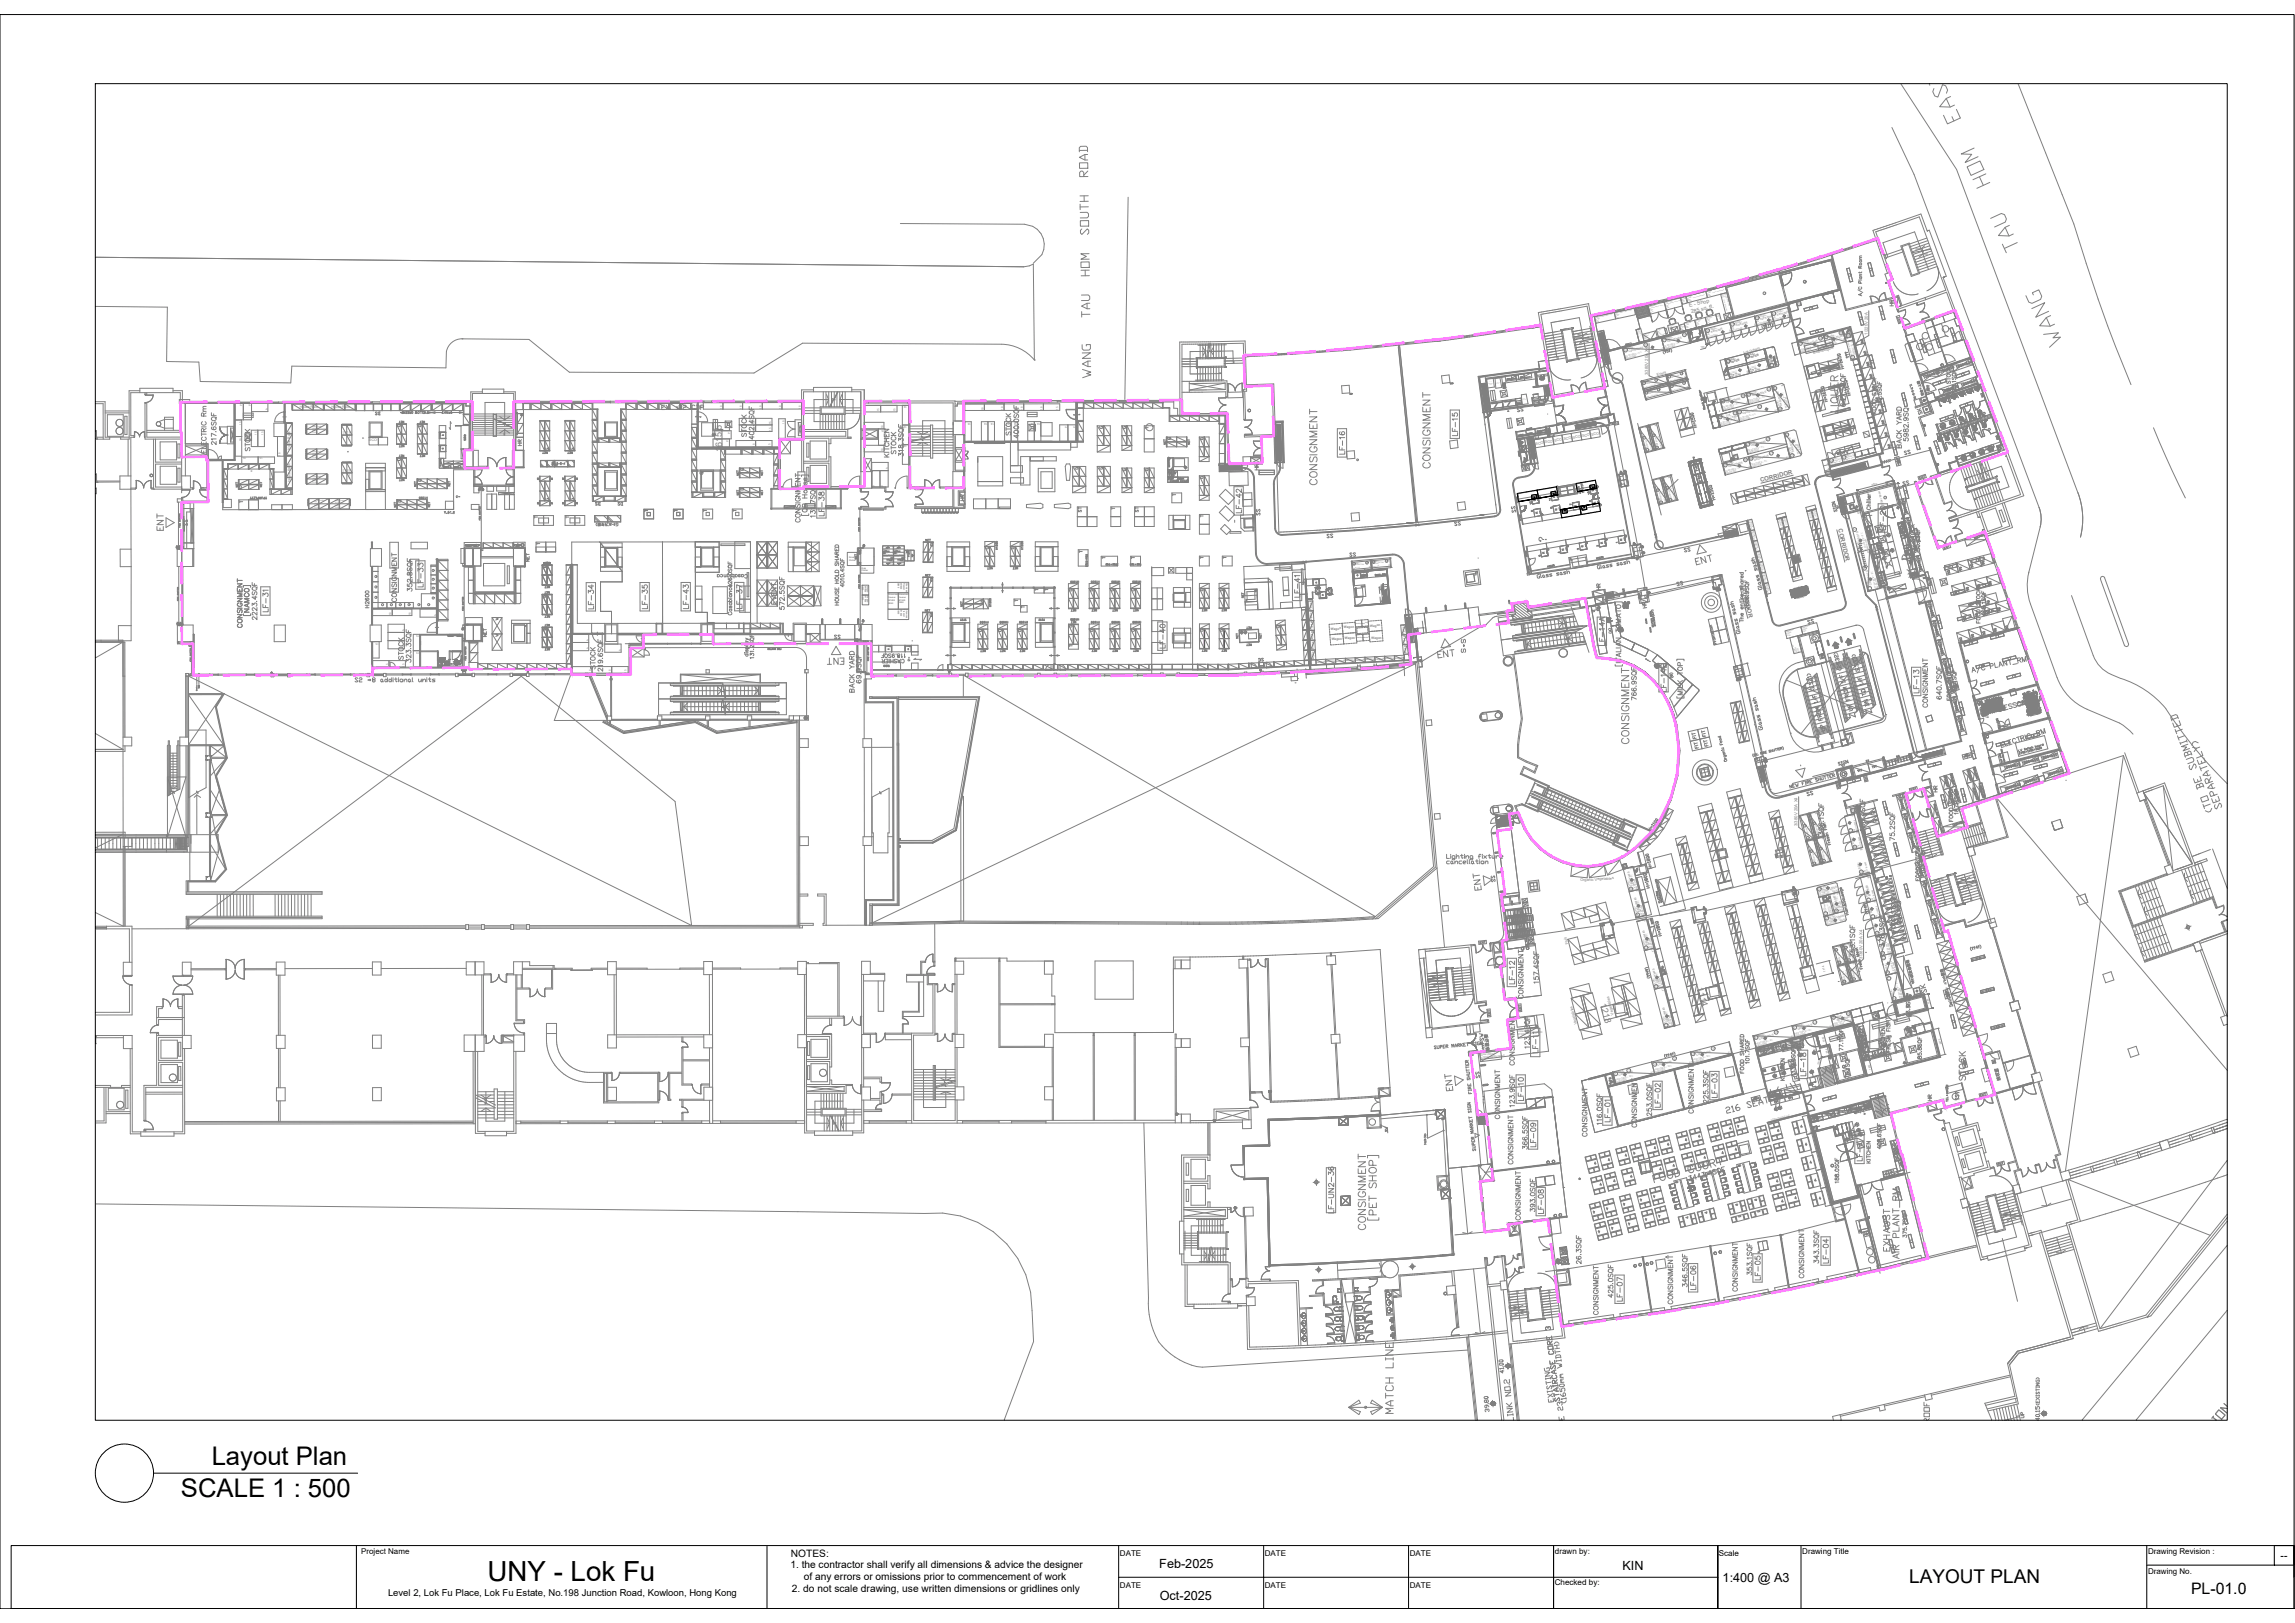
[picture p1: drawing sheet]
<svg xmlns="http://www.w3.org/2000/svg" width="420mm" height="297mm" viewBox="0 0 420 297" stroke-linecap="round" stroke-linejoin="round" font-family="sans-serif">
<defs><g id="words">
<text font-size="5.3" fill="#808080" x="200.7" y="70.2" transform="rotate(-90 200.7 70.2)">WANG TAU HOM SOUTH ROAD</text>
<text font-size="5.1" x="89.3" y="289.4">UNY - Lok Fu</text>
<g font-size="4.7">
<text x="38.8" y="268.2">Layout Plan</text>
<text x="33.1" y="274.1">SCALE 1 : 500</text>
</g>
<g font-size="4.4" fill="#808080">
<text x="261.8" y="121.7">ENT</text>
<text x="272" y="164" transform="rotate(-90 272 164)">ENT</text>
<text x="266.7" y="200.7" transform="rotate(-90 266.7 200.7)">ENT</text>
</g>
<g font-size="4" fill="#808080">
<text x="352.8" y="77.3" transform="rotate(-90 352.8 77.3)">SK</text>
<text x="30.7" y="98.4" transform="rotate(-90 30.7 98.4)">ENT</text>
<text x="150.3" y="122.8">ENT</text>
<text x="353.5" y="183.1" transform="rotate(-90 353.5 183.1)">SK</text>
</g>
<g font-size="3.5" fill="#ff7fff">
<text x="347.5" y="57.1" transform="rotate(-90 347.5 57.1)">HR</text>
<text x="347.1" y="90">SS</text>
<text x="177.4" y="92.8" transform="rotate(-90 177.4 92.8)">HR</text>
<text x="293.9" y="109" transform="rotate(-90 293.9 109)">HR</text>
<text x="274.5" y="162.6" transform="rotate(-90 274.5 162.6)">SS</text>
<text x="354.5" y="202.8" transform="rotate(-90 354.5 202.8)">HR</text>
<text x="278.3" y="226.5" transform="rotate(-90 278.3 226.5)">HR</text>
</g>
<g font-size="3.5" fill="#808080">
<text x="342.2" y="64.2" transform="rotate(-90 342.2 64.2)">92</text>
<text x="343.3" y="68.1" transform="rotate(-90 343.3 68.1)">92</text>
<text x="67.4" y="77.3">DS</text>
<text x="276.6" y="76.6">SS</text>
<text x="344.3" y="72.7" transform="rotate(-90 344.3 72.7)">92</text>
<text x="354.2" y="72.7" transform="rotate(-90 354.2 72.7)">鍵付</text>
<text x="96.3" y="82.9" transform="rotate(-90 96.3 82.9)">HR</text>
<text x="344.3" y="83.3">92</text>
<text x="346.1" y="79" transform="rotate(-90 346.1 79)">92</text>
<text x="231.4" y="87.1" transform="rotate(-90 231.4 87.1)">HR</text>
<text x="347.5" y="84.3">SS</text>
<text x="107.6" y="93.8">DS</text>
<text x="111.8" y="93.8">DS</text>
<text x="196.1" y="94.9">ST</text>
<text x="278.3" y="94.9" transform="rotate(-90 278.3 94.9)">SS</text>
<text x="35.3" y="97.4" transform="rotate(-90 35.3 97.4)">SS</text>
<text x="241.7" y="99.8">SS</text>
<text x="264.9" y="97.4">SS</text>
<text x="245.9" y="103">SS</text>
<text x="306.9" y="102.3">SS</text>
<text x="358.1" y="106.2" transform="rotate(-90 358.1 106.2)">90</text>
<text x="359.5" y="105.1">90</text>
<text x="360.2" y="105.8" transform="rotate(-90 360.2 105.8)">90</text>
<text x="302.3" y="112.5" transform="rotate(-90 302.3 112.5)">HR</text>
<text x="305.9" y="108.3">SS</text>
<text x="365.1" y="113.6" transform="rotate(-90 365.1 113.6)">90</text>
<text x="367.2" y="113.2" transform="rotate(-90 367.2 113.2)">90</text>
<text x="151.3" y="118.2">SS</text>
<text x="329.8" y="115.4">SS</text>
<text x="358.1" y="114.7">90</text>
<text x="359.5" y="118.2">90</text>
<text x="360.2" y="118.5" transform="rotate(-90 360.2 118.5)">90</text>
<text x="360.2" y="114.3">90</text>
<text x="361.6" y="117.5">90</text>
<text x="363.7" y="116.8">90</text>
<text x="365.8" y="116.4">90</text>
<text x="229.3" y="122.4">DS</text>
<text x="269.2" y="120.6" transform="rotate(-90 269.2 120.6)">Ｓ･Ｓ</text>
<text x="329.5" y="146.8">SS</text>
<text x="355.6" y="146" transform="rotate(-90 355.6 146)">HR</text>
<text x="273.4" y="193.7" transform="rotate(-90 273.4 193.7)">移設必要</text>
<text x="271.6" y="198.6" transform="rotate(-90 271.6 198.6)">SS</text>
<text x="255.1" y="208.5" transform="rotate(-90 255.1 208.5)">SW</text>
<text x="335.5" y="232.5" transform="rotate(-90 335.5 232.5)">LF-04</text>
<text x="297.7" y="239.5" transform="rotate(-90 297.7 239.5)">LF-07</text>
<text x="371.5" y="260.7" transform="rotate(-90 371.5 260.7)">UP</text>
</g>
<text font-size="3.5" x="349.5" y="289.7">LAYOUT PLAN</text>
<g font-size="3.1" fill="#808080">
<text x="309.7" y="62.4">冷媒</text>
<text x="310.4" y="62.8" transform="rotate(-90 310.4 62.8)">冷媒</text>
<text x="336.9" y="62.4">冷媒</text>
<text x="314.3" y="69.5">冷媒</text>
<text x="342.5" y="66.3" transform="rotate(-90 342.5 66.3)">92</text>
<text x="343.6" y="70.6" transform="rotate(-90 343.6 70.6)">92</text>
<text x="314.7" y="75.5" transform="rotate(-90 314.7 75.5)">冷媒</text>
<text x="344.7" y="74.8" transform="rotate(-90 344.7 74.8)">92</text>
<text x="345.4" y="76.9" transform="rotate(-90 345.4 76.9)">92</text>
<text x="98.8" y="83.6">G</text>
<text x="103.4" y="83.6">G</text>
<text x="200" y="79.7">G</text>
<text x="204.3" y="79.7">G</text>
<text x="208.5" y="79.7">T</text>
<text x="218.4" y="81.8">G</text>
<text x="346.4" y="81.1" transform="rotate(-90 346.4 81.1)">92</text>
<text x="71.6" y="85.4">G</text>
<text x="75.5" y="89.3">G</text>
<text x="195.4" y="87.1">G</text>
<text x="200" y="87.1">G</text>
<text x="204.3" y="87.5">G</text>
<text x="208.5" y="87.5">G</text>
<text x="218.4" y="88.9">G</text>
<text x="297.7" y="87.8" transform="rotate(-90 297.7 87.8)">SW</text>
<text x="315.4" y="85.7">冷媒</text>
<text x="42.7" y="93.1">T</text>
<text x="71.6" y="93.1">G</text>
<text x="86.4" y="91">SW</text>
<text x="96.7" y="96">T</text>
<text x="98.8" y="92.8">G</text>
<text x="102.3" y="96">T</text>
<text x="103.4" y="92.8">G</text>
<text x="116.8" y="94.9">T</text>
<text x="122.1" y="94.9">T</text>
<text x="127.7" y="94.9">T</text>
<text x="133" y="94.9">T</text>
<text x="134.4" y="91">G</text>
<text x="202.1" y="94.5">T</text>
<text x="209.2" y="94.9" transform="rotate(-90 209.2 94.9)">ST</text>
<text x="213.4" y="92.1">T</text>
<text x="218.4" y="96">T</text>
<text x="231.4" y="95.6" transform="rotate(-90 231.4 95.6)">SS</text>
<text x="279" y="94.9">9</text>
<text x="282.6" y="94.2">8</text>
<text x="338.3" y="94.5">冷媒</text>
<text x="97" y="100.9">T</text>
<text x="156.6" y="101.2">SW</text>
<text x="179.2" y="101.6">G</text>
<text x="183.8" y="101.6">G</text>
<text x="288.2" y="101.2">R</text>
<text x="291" y="101.2">2</text>
<text x="295.3" y="100.2">R</text>
<text x="300.2" y="100.9" transform="rotate(-90 300.2 100.9)">SW</text>
<text x="342.9" y="101.2">6</text>
<text x="346.8" y="98.4">GT</text>
<text x="347.5" y="102" transform="rotate(-90 347.5 102)">13</text>
<text x="97.7" y="104.1" transform="rotate(-90 97.7 104.1)">NET</text>
<text x="98.1" y="105.1">G</text>
<text x="158.4" y="102.7" transform="rotate(-90 158.4 102.7)">SW</text>
<text x="169" y="107.6">G</text>
<text x="196.5" y="102.3">T</text>
<text x="200.4" y="103.4">T</text>
<text x="206" y="103.4">T</text>
<text x="218.4" y="103.4">T</text>
<text x="222.6" y="103.4">T</text>
<text x="239.5" y="107.9">R</text>
<text x="280.5" y="103">5</text>
<text x="302" y="102.7" transform="rotate(-90 302 102.7)">SW</text>
<text x="342.9" y="107.2">P</text>
<text x="344" y="105.1">2</text>
<text x="364.1" y="104.8" transform="rotate(-90 364.1 104.8)">90</text>
<text x="98.1" y="110.4">G</text>
<text x="178.5" y="111.5">G</text>
<text x="184.5" y="111.1">T</text>
<text x="185.9" y="112.5">T</text>
<text x="194.4" y="109.4">G</text>
<text x="198.3" y="109.4">G</text>
<text x="218.4" y="109.4">G</text>
<text x="222.2" y="109.4">G</text>
<text x="291.4" y="112.5">TP</text>
<text x="295.6" y="109.4">SS</text>
<text x="296" y="110.4">SS</text>
<text x="298.8" y="110.8">SW</text>
<text x="300.6" y="109.7">SW</text>
<text x="315.7" y="109.4" transform="rotate(-90 315.7 109.4)">SW</text>
<text x="359.1" y="110.1" transform="rotate(-90 359.1 110.1)">90</text>
<text x="361.2" y="109.4" transform="rotate(-90 361.2 109.4)">90</text>
<text x="363.4" y="109" transform="rotate(-90 363.4 109)">90</text>
<text x="365.1" y="111.8" transform="rotate(-90 365.1 111.8)">90</text>
<text x="365.5" y="108.3" transform="rotate(-90 365.5 108.3)">90</text>
<text x="83.3" y="116.4">SW</text>
<text x="89.6" y="114.7">W</text>
<text x="98.1" y="116.4">G</text>
<text x="158.4" y="116.8" transform="rotate(-90 158.4 116.8)">SW</text>
<text x="159.1" y="115" transform="rotate(-90 159.1 115)">SW</text>
<text x="177.8" y="116.8">G</text>
<text x="194.4" y="116.1">G</text>
<text x="194.4" y="119.6">T</text>
<text x="198.3" y="116.8">G</text>
<text x="218.4" y="116.8">G</text>
<text x="222.2" y="116.8">G</text>
<text x="232.5" y="116.1">G</text>
<text x="81.8" y="122.8">FR</text>
<text x="83.3" y="123.8">SW</text>
<text x="317.1" y="125.6">SW</text>
<text x="37.4" y="127" transform="rotate(-90 37.4 127)">手摺</text>
<text x="321.7" y="140.4">SW</text>
<text x="340.4" y="140.8">SS</text>
<text x="348.5" y="140.1" transform="rotate(-90 348.5 140.1)">SS</text>
<text x="339" y="149.6">冷媒</text>
<text x="350" y="158">SW</text>
<text x="352.8" y="159.1" transform="rotate(-90 352.8 159.1)">SW</text>
<text x="310.4" y="167.6">SW</text>
<text x="327.4" y="164.7">SW</text>
<text x="329.5" y="164" transform="rotate(-90 329.5 164)">SW</text>
<text x="342.2" y="163">冷媒</text>
<text x="293.9" y="170.4">SW</text>
<text x="295.6" y="172.9" transform="rotate(-90 295.6 172.9)">冷媒</text>
<text x="310.8" y="168.6">SW</text>
<text x="305.5" y="178.5" transform="rotate(-90 305.5 178.5)">冷媒</text>
<text x="347.8" y="183.4">冷媒</text>
<text x="339.4" y="190.1">P</text>
<text x="321.4" y="194">GT</text>
<text x="324.9" y="196.8">12</text>
<text x="327.7" y="197.9" transform="rotate(-90 327.7 197.9)">12</text>
<text x="330.9" y="194">23</text>
<text x="332.7" y="197.6" transform="rotate(-90 332.7 197.6)">13</text>
<text x="342.5" y="192.6" transform="rotate(-90 342.5 192.6)">GT</text>
<text x="342.9" y="194">P</text>
<text x="343.6" y="192.6">1</text>
<text x="293.5" y="199.7">冷媒</text>
<text x="322.8" y="201.8">GT</text>
<text x="323.5" y="198.3">12</text>
<text x="340.4" y="203.9">GT</text>
<text x="307.3" y="209.9">4</text>
<text x="312.9" y="208.5">4</text>
<text x="316.8" y="207.4">4</text>
<text x="321.7" y="208.8">4</text>
<text x="324.2" y="204.3">M</text>
<text x="328.4" y="207.4">4</text>
<text x="333" y="206.4" transform="rotate(-90 333 206.4)">GT</text>
<text x="336.9" y="209.9">23</text>
<text x="337.6" y="208.8">P</text>
<text x="338.3" y="204.3">P</text>
<text x="339" y="209.2">V</text>
<text x="304.1" y="211">4</text>
<text x="308.3" y="213.8">4</text>
<text x="314" y="212.4">4</text>
<text x="316.4" y="211.7">4</text>
<text x="329.1" y="211">4</text>
<text x="330.2" y="214.1">4</text>
<text x="294.2" y="217.7">4</text>
<text x="296" y="221.9">4</text>
<text x="297.4" y="216.6">4</text>
<text x="305.5" y="217.7">8</text>
<text x="311.1" y="216.3">8</text>
<text x="316.4" y="221.9">4</text>
<text x="320" y="220.8">4</text>
<text x="323.8" y="217.7">4</text>
<text x="324.9" y="221.2">4</text>
<text x="327.4" y="220.5">4</text>
<text x="330.9" y="217.3">4</text>
<text x="344" y="216.3">S</text>
<text x="290.3" y="223.3">4</text>
<text x="291.4" y="226.8">4</text>
<text x="293.9" y="226.1">4</text>
<text x="296.7" y="225.4">4</text>
<text x="299.9" y="224.7">4</text>
<text x="307.3" y="224.4">4</text>
<text x="310.8" y="223.3">4</text>
<text x="285" y="232.5">R</text>
</g>
<g font-size="3.1">
<text x="278.7" y="93.5">12</text>
<text x="282.2" y="92.8">11</text>
<text x="283.6" y="94.5">R</text>
<text x="286.1" y="93.8">7</text>
<text x="289.6" y="93.1">6</text>
<text x="290.3" y="91">R</text>
<text x="292.1" y="91.7" transform="rotate(-90 292.1 91.7)">10</text>
</g>
<g font-size="3.1" fill="#ff7fff">
<text x="274.8" y="111.5">SW</text>
<text x="345.4" y="212">GT</text>
<text x="284.7" y="230.7">R</text>
</g>
<text font-size="2.9" x="401.1" y="291.8">PL-01.0</text>
<g font-size="2.6" fill="#808080">
<text x="311.5" y="63.9" transform="rotate(-90 311.5 63.9)">冷媒</text>
<text x="312.6" y="75.5">S</text>
<text x="312.9" y="77.6">S</text>
<text x="312.9" y="76.9">S</text>
<text x="79.7" y="80.8">R</text>
<text x="79.7" y="83.3">R</text>
<text x="313.3" y="79">S</text>
<text x="313.3" y="78.3">S</text>
<text x="314.7" y="84">S</text>
<text x="315.7" y="83.6">S</text>
<text x="317.1" y="83.3">S</text>
<text x="318.2" y="82.9">S</text>
<text x="215.9" y="87.8" transform="rotate(-90 215.9 87.8)">WT</text>
<text x="89.3" y="91" transform="rotate(-90 89.3 91)">SW</text>
<text x="33.9" y="101.6" transform="rotate(-90 33.9 101.6)">SW</text>
<text x="294.6" y="100.5">1</text>
<text x="342.5" y="98.4">8</text>
<text x="344" y="99.1">S</text>
<text x="344.7" y="102">S</text>
<text x="284" y="102.3">4</text>
<text x="300.6" y="103.7" transform="rotate(-90 300.6 103.7)">SW</text>
<text x="343.6" y="102.3">1</text>
<text x="344" y="104.1">1</text>
<text x="98.4" y="108.7">NET</text>
<text x="240.9" y="110.1">R</text>
<text x="344.7" y="109">1</text>
<text x="33.9" y="115.4" transform="rotate(-90 33.9 115.4)">SW</text>
<text x="118.9" y="119.6" transform="rotate(-90 118.9 119.6)">SW</text>
<text x="161.2" y="119.9">R</text>
<text x="226.8" y="119.2">NET</text>
<text x="118.9" y="120.3" transform="rotate(-90 118.9 120.3)">SW</text>
<text x="160.5" y="123.1">包装台</text>
<text x="218.7" y="120.3">NET</text>
<text x="318.9" y="125.9" transform="rotate(-90 318.9 125.9)">SW</text>
<text x="324.2" y="140.8" transform="rotate(-90 324.2 140.8)">SW</text>
<text x="341.1" y="149.6" transform="rotate(-90 341.1 149.6)">冷媒</text>
<text x="300.2" y="160.9" transform="rotate(-90 300.2 160.9)">冷媒</text>
<text x="300.6" y="160.5" transform="rotate(-90 300.6 160.5)">冷媒</text>
<text x="335.5" y="166.2" transform="rotate(-90 335.5 166.2)">冷媒</text>
<text x="293.5" y="169.7">SW</text>
<text x="330.9" y="191.9" transform="rotate(-90 330.9 191.9)">冷媒</text>
<text x="347.5" y="189.4">F</text>
<text x="347.8" y="189.4">17</text>
<text x="328.1" y="194.4">1</text>
<text x="342.9" y="192.3">F</text>
<text x="343.3" y="192.6">F</text>
<text x="323.1" y="198.3">M</text>
<text x="324.6" y="203.9">2</text>
<text x="323.8" y="204.3">7</text>
<text x="331.3" y="207.4">V</text>
<text x="336.5" y="209.9">V</text>
<text x="338.7" y="208.1">V</text>
<text x="339.4" y="208.8">8</text>
<text x="320.7" y="223">2</text>
</g>
<g font-size="2.6">
<text x="279.4" y="92.8">R</text>
<text x="287.2" y="93.8">R</text>
</g>
<g font-size="2.6" fill="#ff7fff">
<text x="35.6" y="119.6" transform="rotate(-90 35.6 119.6)">SW</text>
<text x="86.1" y="123.8" transform="rotate(-90 86.1 123.8)">SW</text>
</g>
<g font-size="2.3">
<text x="212.2" y="287">Feb-2025</text>
<text x="297" y="287.4">KIN</text>
<text x="212.3" y="292.8">Oct-2025</text>
<text x="315.4" y="289.6">1:400 @ A3</text>
</g>
<g font-size="1.9">
<text x="144.7" y="287">1. the contractor shall verify all dimensions &amp; advice the designer</text>
<text x="144.8" y="285">NOTES:</text>
<text x="417.5" y="285.3">--</text>
<text x="145" y="291.4">2. do not scale drawing, use written dimensions or gridlines only</text>
<text x="147.1" y="289.2">of any errors or omissions prior to commencement of work</text>
</g>
<g font-size="1.7" fill="#808080">
<text x="132.2" y="82.8" transform="rotate(-90 132.2 82.8)">1615.5</text>
<text x="333.5" y="83.9" transform="rotate(75 333.5 83.9)">1110</text>
<text x="362.8" y="130.9" transform="rotate(75 362.8 130.9)">7</text>
<text x="293" y="183.8" transform="rotate(76 293 183.8)">1218</text>
<text x="310.7" y="180.8" transform="rotate(76 310.7 180.8)">1114</text>
</g>
<text font-size="1.7" x="71" y="292.2">Level 2, Lok Fu Place, Lok Fu Estate, No.198 Junction Road, Kowloon, Hong Kong</text>
<g font-size="1.5">
<text x="66.1" y="284.5">Project Name</text>
<text x="205" y="284.7">DATE</text>
<text x="231.6" y="284.7">DATE</text>
<text x="258.1" y="284.7">DATE</text>
<text x="284.7" y="284.4">drawn by:</text>
<text x="314.7" y="284.7">Scale</text>
<text x="330" y="284.5">Drawing Title</text>
<text x="393.3" y="284.5">Drawing Revision :</text>
<text x="205" y="290.6">DATE</text>
<text x="231.6" y="290.6">DATE</text>
<text x="258.1" y="290.6">DATE</text>
<text x="284.6" y="290.1">Checked by:</text>
<text x="393.3" y="288.1">Drawing No.</text>
</g>
<g font-size="1.1" fill="#808080">
<text x="322.3" y="88.2" transform="rotate(-14 322.3 88.2)">CORRIDOR</text>
<text x="336.5" y="96.9" transform="rotate(76 336.5 96.9)">CORRIDOR</text>
<text x="318.7" y="107.2" transform="rotate(76 318.7 107.2)">CORRIDOR</text>
</g>
<g font-size="1" fill="#808080">
<text x="309.3" y="56.2" transform="rotate(-15 309.3 56.2)">E - Shop</text>
<text x="309.7" y="57.4" transform="rotate(-14 309.7 57.4)">285 sq. ft.</text>
</g>
<g font-size=".8" fill="#808080">
<text x="342" y="61.3" transform="rotate(-90 342 61.3)">1/220V 20A</text>
<text x="301.8" y="68.7" transform="rotate(-90 301.8 68.7)">3/380V 20A X4</text>
<text x="329.1" y="151.2" transform="rotate(-90 329.1 151.2)">3/380V 20A X4</text>
<text x="341" y="175.5" transform="rotate(-90 341 175.5)">3/380V 20A X4</text>
</g>
<g font-size=".7" fill="#808080">
<text x="319.3" y="64.8" transform="rotate(-15 319.3 64.8)">Ice cream</text>
<text x="332" y="64.8" transform="rotate(-15 332 64.8)">Beer&amp;Liquor</text>
<text x="303.4" y="68.8" transform="rotate(-14 303.4 68.8)">Event</text>
<text x="67.6" y="80.7">SCO</text>
<text x="281.2" y="81.4" transform="rotate(-10 281.2 81.4)">SCO SCO SCO SCO SCO SCO SCO</text>
<text x="289.3" y="161.3" transform="rotate(-4 289.3 161.3)">Organic Vegetables</text>
<text x="287.1" y="172.8" transform="rotate(-104 287.1 172.8)">Fruit</text>
<text x="295.4" y="185.7" transform="rotate(-104 295.4 185.7)">Vegetables</text>
<text x="288.8" y="187.5" transform="rotate(-105 288.8 187.5)">Vegetables</text>
</g>
<g font-size=".6" fill="#808080">
<text x="316.9" y="59.6" transform="rotate(-15 316.9 59.6)">19</text>
<text x="321.2" y="59.6" transform="rotate(-15 321.2 59.6)">8</text>
<text x="321.5" y="58.4" transform="rotate(-15 321.5 58.4)">18</text>
<text x="324.3" y="58.9" transform="rotate(-15 324.3 58.9)">6</text>
<text x="324.5" y="57.6" transform="rotate(-15 324.5 57.6)">17</text>
<text x="327.3" y="58.1" transform="rotate(-14 327.3 58.1)">6</text>
<text x="297.3" y="64.3" transform="rotate(-15 297.3 64.3)">22</text>
<text x="301" y="63.4" transform="rotate(-15 301 63.4)">25</text>
<text x="304" y="64.2" transform="rotate(-15 304 64.2)">12</text>
<text x="304.5" y="62.5" transform="rotate(-15 304.5 62.5)">21</text>
<text x="308.1" y="61.5" transform="rotate(-15 308.1 61.5)">15</text>
<text x="309.1" y="62.8" transform="rotate(-15 309.1 62.8)">8</text>
<text x="312.4" y="60.8" transform="rotate(-15 312.4 60.8)">20</text>
<text x="316.7" y="60.8" transform="rotate(-15 316.7 60.8)">8</text>
<text x="319.7" y="65.5" transform="rotate(-15 319.7 65.5)">46</text>
<text x="324.8" y="63.8" transform="rotate(-104 324.8 63.8)">6</text>
<text x="329.4" y="63.1" transform="rotate(-15 329.4 63.1)">16</text>
<text x="333" y="62.2" transform="rotate(-15 333 62.2)">32</text>
<text x="334" y="63.5" transform="rotate(-15 334 63.5)">8</text>
<text x="334.1" y="61.9" transform="rotate(-15 334.1 61.9)">15 NSX-</text>
<text x="336.8" y="61.2" transform="rotate(-15 336.8 61.2)">34</text>
<text x="337.5" y="62.5" transform="rotate(-15 337.5 62.5)">6</text>
<text x="339.4" y="65.6" transform="rotate(-105 339.4 65.6)">66</text>
<text x="316.1" y="66.4" transform="rotate(-15 316.1 66.4)">45</text>
<text x="319.9" y="68.3" transform="rotate(-15 319.9 68.3)">6</text>
<text x="323.4" y="67.4" transform="rotate(-14 323.4 67.4)">6</text>
<text x="323.6" y="71.5" transform="rotate(-15 323.6 71.5)">42</text>
<text x="324.6" y="67.1" transform="rotate(-105 324.6 67.1)">47</text>
<text x="325.2" y="71.3" transform="rotate(-105 325.2 71.3)">44</text>
<text x="326.6" y="70.6" transform="rotate(-104 326.6 70.6)">8</text>
<text x="54.9" y="74.7">House Rack</text>
<text x="60.7" y="74.6">House Rack</text>
<text x="314.7" y="76.5" transform="rotate(-15 314.7 76.5)">40 ＬＨ</text>
<text x="315.2" y="73.7" transform="rotate(-15 315.2 73.7)">39</text>
<text x="317.4" y="75.9" transform="rotate(-15 317.4 75.9)">19</text>
<text x="318.1" y="77.2" transform="rotate(-14 318.1 77.2)">6</text>
<text x="318.2" y="75.7" transform="rotate(-15 318.2 75.7)">35</text>
<text x="318.9" y="72.7" transform="rotate(-15 318.9 72.7)">38</text>
<text x="319.8" y="74" transform="rotate(-15 319.8 74)">8</text>
<text x="319.9" y="72.4" transform="rotate(-15 319.9 72.4)">42</text>
<text x="321.9" y="74.7" transform="rotate(-15 321.9 74.7)">37</text>
<text x="324.5" y="72.8" transform="rotate(-14 324.5 72.8)">8</text>
<text x="324.9" y="75.5" transform="rotate(-15 324.9 75.5)">12</text>
<text x="326.2" y="75.1" transform="rotate(-105 326.2 75.1)">43</text>
<text x="53.1" y="82.3" transform="rotate(-90 53.1 82.3)">House Rack</text>
<text x="319.8" y="81.6" transform="rotate(-15 319.8 81.6)">41</text>
<text x="323.4" y="80.6" transform="rotate(-15 323.4 80.6)">45</text>
<text x="324" y="83.2" transform="rotate(-15 324 83.2)">41</text>
<text x="327" y="84" transform="rotate(-15 327 84)">12</text>
<text x="327.4" y="79.8" transform="rotate(-105 327.4 79.8)">39</text>
<text x="328.4" y="83.6" transform="rotate(-105 328.4 83.6)">38</text>
<text x="337.4" y="84" transform="rotate(-14 337.4 84)">65</text>
<text x="53.2" y="88.3" transform="rotate(-90 53.2 88.3)">House Rack</text>
<text x="279.2" y="86" transform="rotate(-99 279.2 86)">ｶｺﾞ</text>
<text x="279.9" y="85.9" transform="rotate(-99 279.9 85.9)">ｶｺﾞ</text>
<text x="315.6" y="85.4" transform="rotate(-15 315.6 85.4)">37</text>
<text x="319.3" y="84.4" transform="rotate(-15 319.3 84.4)">40</text>
<text x="320.3" y="85.7" transform="rotate(-15 320.3 85.7)">8</text>
<text x="320.3" y="84.2" transform="rotate(-15 320.3 84.2)">36</text>
<text x="335" y="84.6" transform="rotate(-15 335 84.6)">64</text>
<text x="340.6" y="94.2" transform="rotate(-104 340.6 94.2)">12</text>
<text x="339.7" y="97" transform="rotate(-104 339.7 97)">7</text>
<text x="340.7" y="100.8" transform="rotate(-105 340.7 100.8)">14</text>
<text x="342.4" y="101.2" transform="rotate(-105 342.4 101.2)">12</text>
<text x="341.6" y="104.1" transform="rotate(-105 341.6 104.1)">6</text>
<text x="342.6" y="107.9" transform="rotate(-105 342.6 107.9)">13</text>
<text x="243.6" y="115.3" transform="rotate(-4 243.6 115.3)">Wagon</text>
<text x="243.8" y="117.2" transform="rotate(-4 243.8 117.2)">Wagon</text>
<text x="246" y="115" transform="rotate(-4 246 115)">Wagon</text>
<text x="246.2" y="117" transform="rotate(-4 246.2 117)">Wagon</text>
<text x="250.8" y="114.7" transform="rotate(-4 250.8 114.7)">Wagon</text>
<text x="251.1" y="117" transform="rotate(-5 251.1 117)">Wagon</text>
<text x="339.5" y="149.4" transform="rotate(-104 339.5 149.4)">6</text>
<text x="339.1" y="152.2" transform="rotate(-105 339.1 152.2)">28</text>
<text x="339.8" y="155.2" transform="rotate(-105 339.8 155.2)">29</text>
<text x="340.3" y="152.5" transform="rotate(-104 340.3 152.5)">6</text>
<text x="341" y="155.5" transform="rotate(-105 341 155.5)">8</text>
<text x="298.9" y="159" transform="rotate(-105 298.9 159)">7</text>
<text x="341" y="159.8" transform="rotate(-104 341 159.8)">30</text>
<text x="342.4" y="160.6" transform="rotate(-105 342.4 160.6)">8</text>
<text x="278.8" y="165.8" transform="rotate(-8 278.8 165.8)">ｶｺﾞ</text>
<text x="298.9" y="162.9" transform="rotate(-105 298.9 162.9)">23</text>
<text x="300" y="163.1" transform="rotate(-105 300 163.1)">8</text>
<text x="300.1" y="167.7" transform="rotate(-105 300.1 167.7)">24</text>
<text x="332.8" y="163" transform="rotate(-15 332.8 163)">33</text>
<text x="334.5" y="167.5" transform="rotate(-105 334.5 167.5)">32</text>
<text x="335.1" y="165.3" transform="rotate(-105 335.1 165.3)">4</text>
<text x="335.5" y="163.5" transform="rotate(-15 335.5 163.5)">1910</text>
<text x="336.5" y="166.9" transform="rotate(-105 336.5 166.9)">34</text>
<text x="336.7" y="163.6" transform="rotate(-105 336.7 163.6)">6</text>
<text x="342.3" y="164.9" transform="rotate(-105 342.3 164.9)">12</text>
<text x="343.1" y="168" transform="rotate(-105 343.1 168)">11</text>
<text x="343.5" y="165.2" transform="rotate(-104 343.5 165.2)">6</text>
<text x="279.9" y="172.6" transform="rotate(-8 279.9 172.6)">ｶｺﾞ</text>
<text x="301.4" y="168.6" transform="rotate(-105 301.4 168.6)">9</text>
<text x="301.6" y="173.7" transform="rotate(-105 301.6 173.7)">25</text>
<text x="334.2" y="168.3" transform="rotate(-15 334.2 168.3)">31</text>
<text x="336.8" y="168.7" transform="rotate(-15 336.8 168.7)">1910</text>
<text x="337" y="173.4" transform="rotate(-105 337 173.4)">6</text>
<text x="338.7" y="172.9" transform="rotate(-104 338.7 172.9)">6</text>
<text x="343.9" y="171" transform="rotate(-105 343.9 171)">10</text>
<text x="344.2" y="172" transform="rotate(-105 344.2 172)">22</text>
<text x="344.3" y="168.2" transform="rotate(-104 344.3 168.2)">6</text>
<text x="345.5" y="171.3" transform="rotate(-104 345.5 171.3)">6</text>
<text x="302.9" y="174.2" transform="rotate(-105 302.9 174.2)">12</text>
<text x="334.3" y="177.9" transform="rotate(-104 334.3 177.9)">1114</text>
<text x="337.9" y="176.9" transform="rotate(-105 337.9 176.9)">6</text>
<text x="339.6" y="176.4" transform="rotate(-104 339.6 176.4)">6</text>
<text x="344.8" y="174.5" transform="rotate(-104 344.8 174.5)">9</text>
<text x="345.1" y="175.5" transform="rotate(-105 345.1 175.5)">21</text>
<text x="345.7" y="178.1" transform="rotate(-105 345.7 178.1)">8 NSX-</text>
<text x="346.1" y="179.3" transform="rotate(-104 346.1 179.3)">18</text>
<text x="346.4" y="174.8" transform="rotate(-105 346.4 174.8)">6</text>
<text x="347.4" y="178.3" transform="rotate(-105 347.4 178.3)">8</text>
<text x="303.4" y="180.8" transform="rotate(-105 303.4 180.8)">26</text>
<text x="304.7" y="181.3" transform="rotate(-105 304.7 181.3)">12</text>
<text x="338.1" y="185.8" transform="rotate(-15 338.1 185.8)">19</text>
<text x="347" y="182.8" transform="rotate(-104 347 182.8)">7</text>
<text x="305.3" y="187.9" transform="rotate(-105 305.3 187.9)">27</text>
<text x="321.3" y="190.1" transform="rotate(-15 321.3 190.1)">4</text>
<text x="324.9" y="189.2" transform="rotate(-15 324.9 189.2)">16</text>
<text x="327.9" y="190" transform="rotate(-15 327.9 190)">12</text>
<text x="328.4" y="188.3" transform="rotate(-15 328.4 188.3)">5</text>
<text x="332" y="187.4" transform="rotate(-15 332 187.4)">17</text>
<text x="335" y="188.1" transform="rotate(-15 335 188.1)">12</text>
<text x="335.5" y="186.4" transform="rotate(-14 335.5 186.4)">6</text>
<text x="338.9" y="187.1" transform="rotate(-14 338.9 187.1)">6</text>
<text x="295.7" y="196.7" transform="rotate(-15 295.7 196.7)">1</text>
<text x="298.1" y="196.1" transform="rotate(-14 298.1 196.1)">1</text>
<text x="302.2" y="196.6" transform="rotate(-15 302.2 196.6)">12</text>
<text x="302.9" y="195" transform="rotate(-14 302.9 195)">2</text>
<text x="306.5" y="193.9" transform="rotate(-15 306.5 193.9)">2</text>
<text x="309.3" y="194.8" transform="rotate(-15 309.3 194.8)">12</text>
<text x="309.9" y="193.1" transform="rotate(-14 309.9 193.1)">3</text>
<text x="313.6" y="192.1" transform="rotate(-15 313.6 192.1)">3</text>
<text x="316.4" y="192.9" transform="rotate(-15 316.4 192.9)">12</text>
</g>
<g font-size=".5" fill="#808080">
<text x="317.7" y="59.2" transform="rotate(-14 317.7 59.2)">SGC-</text>
<text x="317.8" y="59.7" transform="rotate(-15 317.8 59.7)">82FKA6R</text>
<text x="322.3" y="58.1" transform="rotate(-14 322.3 58.1)">SGC-</text>
<text x="322.3" y="58.6" transform="rotate(-15 322.3 58.6)">62FKA6R</text>
<text x="325.3" y="57.3" transform="rotate(-14 325.3 57.3)">SGC-</text>
<text x="325.4" y="57.8" transform="rotate(-15 325.4 57.8)">62FKA6R</text>
<text x="329.5" y="55.7" transform="rotate(-105 329.5 55.7)">P</text>
<text x="298.1" y="64" transform="rotate(-15 298.1 64)">NSX-</text>
<text x="298.2" y="64.5" transform="rotate(-15 298.2 64.5)">C4GSKM4S</text>
<text x="305.2" y="62.1" transform="rotate(-15 305.2 62.1)">NSX-</text>
<text x="305.3" y="62.6" transform="rotate(-14 305.3 62.6)">84GSKM4S</text>
<text x="311.4" y="63.8" transform="rotate(-14 311.4 63.8)">190</text>
<text x="313.2" y="60.4" transform="rotate(-14 313.2 60.4)">SGC-</text>
<text x="313.3" y="60.9" transform="rotate(-14 313.3 60.9)">82FKA6R</text>
<text x="316.9" y="66" transform="rotate(-15 316.9 66)">ICL-</text>
<text x="320.4" y="65.1" transform="rotate(-14 320.4 65.1)">ICL-</text>
<text x="320.5" y="65.5" transform="rotate(-14 320.5 65.5)">69FEB</text>
<text x="330.1" y="62.8" transform="rotate(-15 330.1 62.8)">NSX-</text>
<text x="330.2" y="63.3" transform="rotate(-14 330.2 63.3)">85GUKO4S</text>
<text x="335" y="62.3" transform="rotate(-15 335 62.3)">65GUKO4S</text>
<text x="338.6" y="61.5" transform="rotate(-104 338.6 61.5)">P</text>
<text x="339.2" y="62.6" transform="rotate(-105 339.2 62.6)">6</text>
<text x="305" y="70.1" transform="rotate(-15 305 70.1)">8</text>
<text x="305.4" y="71.9" transform="rotate(-14 305.4 71.9)">8</text>
<text x="308.5" y="69.2" transform="rotate(-12 308.5 69.2)">6</text>
<text x="308.9" y="71" transform="rotate(-15 308.9 71)">6</text>
<text x="316.2" y="68.4" transform="rotate(-104 316.2 68.4)">P</text>
<text x="317" y="66.4" transform="rotate(-15 317 66.4)">69FEB</text>
<text x="324.2" y="66.4" transform="rotate(-104 324.2 66.4)">ICE-</text>
<text x="324.7" y="66.3" transform="rotate(-105 324.7 66.3)">69PLS</text>
<text x="44.2" y="77.7" transform="rotate(-90 44.2 77.7)">15</text>
<text x="44.3" y="74.4" transform="rotate(-90 44.3 74.4)">P</text>
<text x="45.9" y="74.4" transform="rotate(-90 45.9 74.4)">P</text>
<text x="49" y="74.7" transform="rotate(-180 49 74.7)">P</text>
<text x="132.2" y="74.8" transform="rotate(-90 132.2 74.8)">18</text>
<text x="133.4" y="77.8" transform="rotate(-90 133.4 77.8)">P</text>
<text x="135.8" y="74.8" transform="rotate(-91 135.8 74.8)">18</text>
<text x="138.2" y="77.6" transform="rotate(-90 138.2 77.6)">15</text>
<text x="139.4" y="74.8" transform="rotate(-90 139.4 74.8)">18</text>
<text x="141.2" y="77.6" transform="rotate(-91 141.2 77.6)">15</text>
<text x="143" y="74.8" transform="rotate(-90 143 74.8)">18</text>
<text x="143.6" y="77.5" transform="rotate(-90 143.6 77.5)">18</text>
<text x="146.6" y="74.8" transform="rotate(-90 146.6 74.8)">18</text>
<text x="160.9" y="75.3" transform="rotate(-90 160.9 75.3)">15</text>
<text x="163.9" y="75.3" transform="rotate(-90 163.9 75.3)">15</text>
<text x="166" y="74.3" transform="rotate(-180 166 74.3)">18</text>
<text x="166" y="77.9" transform="rotate(-180 166 77.9)">18</text>
<text x="177.7" y="77.3" transform="rotate(179 177.7 77.3)">18</text>
<text x="180.1" y="75" transform="rotate(-90 180.1 75)">18</text>
<text x="180.8" y="77.3" transform="rotate(-180 180.8 77.3)">18</text>
<text x="182" y="77.3" transform="rotate(-180 182 77.3)">18</text>
<text x="183.7" y="75" transform="rotate(-90 183.7 75)">18</text>
<text x="185" y="77.3" transform="rotate(-180 185 77.3)">18</text>
<text x="186.2" y="77.3" transform="rotate(-180 186.2 77.3)">18</text>
<text x="187.3" y="75" transform="rotate(-90 187.3 75)">18</text>
<text x="189.3" y="77.3" transform="rotate(-180 189.3 77.3)">18</text>
<text x="190.5" y="77.3" transform="rotate(-180 190.5 77.3)">18</text>
<text x="190.9" y="75" transform="rotate(-91 190.9 75)">18</text>
<text x="193.7" y="75" transform="rotate(-90 193.7 75)">15</text>
<text x="303.3" y="77.9" transform="rotate(-104 303.3 77.9)">8</text>
<text x="315.6" y="76.9" transform="rotate(-14 315.6 76.9)">66</text>
<text x="315.9" y="73.3" transform="rotate(-14 315.9 73.3)">LHX-</text>
<text x="316" y="73.8" transform="rotate(-14 316 73.8)">84GUYM4S</text>
<text x="316.1" y="76.8" transform="rotate(-15 316.1 76.8)">ＧＵKM4S</text>
<text x="316.5" y="76.2" transform="rotate(-14 316.5 76.2)">X-</text>
<text x="318.9" y="75.3" transform="rotate(-14 318.9 75.3)">LHX-</text>
<text x="319.1" y="75.8" transform="rotate(-14 319.1 75.8)">D4GUYM4S</text>
<text x="320.6" y="72.1" transform="rotate(-15 320.6 72.1)">LHX-</text>
<text x="320.8" y="72.6" transform="rotate(-15 320.8 72.6)">86GUYM4S</text>
<text x="325.8" y="74.4" transform="rotate(-105 325.8 74.4)">LHX-</text>
<text x="326.3" y="74.2" transform="rotate(-105 326.3 74.2)">R4GUYM4S</text>
<text x="44.2" y="80.7" transform="rotate(-90 44.2 80.7)">18</text>
<text x="45.1" y="83.7" transform="rotate(-180 45.1 83.7)">15</text>
<text x="47" y="79.6" transform="rotate(-90 47 79.6)">15</text>
<text x="48.1" y="83.7" transform="rotate(179 48.1 83.7)">15</text>
<text x="48.2" y="79.6" transform="rotate(-90 48.2 79.6)">15</text>
<text x="51.4" y="83.5" transform="rotate(-90 51.4 83.5)">18</text>
<text x="133.4" y="80.9" transform="rotate(-90 133.4 80.9)">P</text>
<text x="133.7" y="79.4" transform="rotate(-90 133.7 79.4)">P</text>
<text x="138.2" y="81.7" transform="rotate(-90 138.2 81.7)">18</text>
<text x="138.2" y="78.8" transform="rotate(-90 138.2 78.8)">15</text>
<text x="141.1" y="81.7" transform="rotate(-90 141.1 81.7)">15</text>
<text x="141.2" y="78.8" transform="rotate(-90 141.2 78.8)">15</text>
<text x="161.7" y="78.4" transform="rotate(-90 161.7 78.4)">18</text>
<text x="161.7" y="82.6" transform="rotate(-90 161.7 82.6)">18</text>
<text x="161.9" y="78.8" transform="rotate(-180 161.9 78.8)">15</text>
<text x="166" y="81.5" transform="rotate(-180 166 81.5)">18</text>
<text x="195.4" y="78.3" transform="rotate(-90 195.4 78.3)">P</text>
<text x="196.9" y="78.3" transform="rotate(-90 196.9 78.3)">P</text>
<text x="281.5" y="80.1" transform="rotate(-100 281.5 80.1)">P</text>
<text x="301.6" y="78.3" transform="rotate(-105 301.6 78.3)">8</text>
<text x="318" y="83.7" transform="rotate(-104 318 83.7)">P</text>
<text x="320.5" y="81.2" transform="rotate(-14 320.5 81.2)">LHX-</text>
<text x="320.6" y="81.7" transform="rotate(-15 320.6 81.7)">D6GUYM4S</text>
<text x="321.1" y="83.8" transform="rotate(-15 321.1 83.8)">LHX-</text>
<text x="328" y="82.9" transform="rotate(-105 328 82.9)">LHX-</text>
<text x="328.5" y="82.8" transform="rotate(-105 328.5 82.8)">R4GUYM4S</text>
<text x="160.2" y="89.1" transform="rotate(-90 160.2 89.1)">P</text>
<text x="161.7" y="89.1" transform="rotate(-90 161.7 89.1)">P</text>
<text x="162.5" y="85.5" transform="rotate(-180 162.5 85.5)">P</text>
<text x="304.1" y="87.9" transform="rotate(-105 304.1 87.9)">8</text>
<text x="305.8" y="87.5" transform="rotate(-105 305.8 87.5)">8</text>
<text x="316.3" y="85" transform="rotate(-15 316.3 85)">LHX-</text>
<text x="316.5" y="85.5" transform="rotate(-15 316.5 85.5)">84GSYM4S</text>
<text x="321.2" y="84.3" transform="rotate(-15 321.2 84.3)">D4GSYM4S</text>
<text x="342.7" y="88.9" transform="rotate(-15 342.7 88.9)">3402</text>
<text x="339.3" y="92.8" transform="rotate(-104 339.3 92.8)">P</text>
<text x="344.9" y="92.6" transform="rotate(-104 344.9 92.6)">Chiller Room</text>
<text x="347.9" y="90.9" transform="rotate(-105 347.9 90.9)">1900</text>
<text x="315.6" y="97.2" transform="rotate(-14 315.6 97.2)">H.R.</text>
<text x="340.4" y="100.1" transform="rotate(-104 340.4 100.1)">FLX-</text>
<text x="340.9" y="100" transform="rotate(-104 340.9 100)">C6ROSO1G</text>
<text x="250.6" y="103.9" transform="rotate(-5 250.6 103.9)">6</text>
<text x="254.2" y="103.6" transform="rotate(-5 254.2 103.6)">6</text>
<text x="342.2" y="107.2" transform="rotate(-104 342.2 107.2)">FLX-</text>
<text x="342.7" y="107.1" transform="rotate(-104 342.7 107.1)">C6ROSO1G</text>
<text x="71.6" y="112.6" transform="rotate(-90 71.6 112.6)">18</text>
<text x="75.2" y="112.6" transform="rotate(-90 75.2 112.6)">18</text>
<text x="79.9" y="112.3" transform="rotate(-180 79.9 112.3)">P</text>
<text x="69.3" y="117.6" transform="rotate(-180 69.3 117.6)">15</text>
<text x="74" y="115.1" transform="rotate(-180 74 115.1)">P</text>
<text x="74" y="118.1" transform="rotate(-180 74 118.1)">P</text>
<text x="74" y="116.6" transform="rotate(-180 74 116.6)">P</text>
<text x="76.8" y="116.3" transform="rotate(179 76.8 116.3)">15</text>
<text x="76.8" y="119.3" transform="rotate(-180 76.8 119.3)">15</text>
<text x="107.7" y="117" transform="rotate(-180 107.7 117)">P</text>
<text x="107.7" y="118.5" transform="rotate(-180 107.7 118.5)">P</text>
<text x="113.7" y="118.8" transform="rotate(-180 113.7 118.8)">P</text>
<text x="71.1" y="122" transform="rotate(-91 71.1 122)">15</text>
<text x="74.1" y="122" transform="rotate(-90 74.1 122)">15</text>
<text x="108.2" y="123.1" transform="rotate(-90 108.2 123.1)">18</text>
<text x="111.8" y="123.1" transform="rotate(-90 111.8 123.1)">18</text>
<text x="114.7" y="123.1" transform="rotate(-90 114.7 123.1)">15</text>
<text x="331" y="149.3" transform="rotate(-105 331 149.3)">8</text>
<text x="332.7" y="148.9" transform="rotate(-105 332.7 148.9)">8</text>
<text x="339.4" y="148.4" transform="rotate(-105 339.4 148.4)">P</text>
<text x="332.2" y="154" transform="rotate(-105 332.2 154)">8</text>
<text x="333.9" y="153.6" transform="rotate(-105 333.9 153.6)">8</text>
<text x="339.5" y="154.5" transform="rotate(-104 339.5 154.5)">SGC-</text>
<text x="297.7" y="158.6" transform="rotate(-104 297.7 158.6)">P</text>
<text x="340.6" y="159" transform="rotate(-104 340.6 159)">SGC-</text>
<text x="298.5" y="162.2" transform="rotate(-104 298.5 162.2)">LHC-</text>
<text x="299" y="162.1" transform="rotate(-104 299 162.1)">76GUYM4S</text>
<text x="299.7" y="167" transform="rotate(-104 299.7 167)">LHC-</text>
<text x="300.2" y="166.8" transform="rotate(-105 300.2 166.8)">86GUYM4S</text>
<text x="333.5" y="162.7" transform="rotate(-14 333.5 162.7)">LHC-</text>
<text x="333.7" y="163.1" transform="rotate(-14 333.7 163.1)">R6GTUM2S</text>
<text x="334.3" y="164.7" transform="rotate(-104 334.3 164.7)">P</text>
<text x="334.9" y="167.9" transform="rotate(-14 334.9 167.9)">LHC-</text>
<text x="336.1" y="166.2" transform="rotate(-104 336.1 166.2)">LHC-</text>
<text x="336.6" y="166.1" transform="rotate(-104 336.6 166.1)">66GTUM2S</text>
<text x="342" y="164.1" transform="rotate(-104 342 164.1)">SGC-</text>
<text x="342.5" y="164" transform="rotate(-105 342.5 164)">82FKA6R</text>
<text x="342.8" y="167.2" transform="rotate(-104 342.8 167.2)">SGC-</text>
<text x="301.2" y="173" transform="rotate(-105 301.2 173)">LHC-</text>
<text x="301.7" y="172.9" transform="rotate(-105 301.7 172.9)">96GUYM4S</text>
<text x="335" y="168.4" transform="rotate(-15 335 168.4)">R6GTUM2S</text>
<text x="343.5" y="170.2" transform="rotate(-104 343.5 170.2)">SGC-</text>
<text x="344.8" y="173.9" transform="rotate(-105 344.8 173.9)">NSX-</text>
<text x="303.6" y="180" transform="rotate(-105 303.6 180)">C6GUYM4S</text>
<text x="303.1" y="180.1" transform="rotate(-105 303.1 180.1)">LHC-</text>
<text x="346.7" y="182.3" transform="rotate(-105 346.7 182.3)">NSX-</text>
<text x="353.3" y="183.7" transform="rotate(-105 353.3 183.7)">1355</text>
<text x="304.9" y="187.2" transform="rotate(-105 304.9 187.2)">LHC-</text>
<text x="305.4" y="187" transform="rotate(-105 305.4 187)">C6GUYM4S</text>
<text x="322" y="189.8" transform="rotate(-15 322 189.8)">NSX-</text>
<text x="322.1" y="190.3" transform="rotate(-14 322.1 190.3)">C6RSKM4S</text>
<text x="329" y="187.9" transform="rotate(-15 329 187.9)">NSX-</text>
<text x="329.2" y="188.4" transform="rotate(-14 329.2 188.4)">D6RSKM4S</text>
<text x="334.2" y="190.7" transform="rotate(-104 334.2 190.7)">1300</text>
<text x="336.2" y="186.3" transform="rotate(-15 336.2 186.3)">NSX-</text>
<text x="336.3" y="186.8" transform="rotate(-14 336.3 186.8)">66RSKM4S</text>
<text x="355.5" y="191.1" transform="rotate(-105 355.5 191.1)">2470</text>
<text x="296.3" y="196.4" transform="rotate(-15 296.3 196.4)">NSX-</text>
<text x="296.4" y="196.9" transform="rotate(-14 296.4 196.9)">C4ESKM3S</text>
<text x="303.4" y="194.6" transform="rotate(-15 303.4 194.6)">NSX-</text>
<text x="303.5" y="195.1" transform="rotate(-14 303.5 195.1)">C4ESKM2S</text>
<text x="310.4" y="192.8" transform="rotate(-15 310.4 192.8)">NSX-</text>
<text x="310.6" y="193.2" transform="rotate(-14 310.6 193.2)">C4ESKM2S</text>
<text x="332.4" y="192.1" transform="rotate(-105 332.4 192.1)">2244</text>
<text x="333" y="195" transform="rotate(-78 333 195)">1038</text>
<text x="334.7" y="192.8" transform="rotate(-105 334.7 192.8)">944</text>
<text x="335.3" y="196.3" transform="rotate(-105 335.3 196.3)">2508</text>
<text x="342.6" y="195.8" transform="rotate(-104 342.6 195.8)">1300</text>
</g>
<g font-size=".4" fill="#808080">
<text x="321.6" y="59.1" transform="rotate(-15 321.6 59.1)">T6</text>
<text x="321.7" y="59.5" transform="rotate(-15 321.7 59.5)">211/H1940</text>
<text x="324.6" y="58.3" transform="rotate(-15 324.6 58.3)">T6</text>
<text x="324.7" y="58.7" transform="rotate(-14 324.7 58.7)">211/H1940</text>
<text x="297.6" y="65.4" transform="rotate(-14 297.6 65.4)">T4 D1100 3</text>
<text x="297.7" y="65.7" transform="rotate(-14 297.7 65.7)">550/H1940</text>
<text x="304.7" y="63.5" transform="rotate(-14 304.7 63.5)">T4 D1100 3～7℃</text>
<text x="304.8" y="63.9" transform="rotate(-14 304.8 63.9)">550/H1940</text>
<text x="312.5" y="61.4" transform="rotate(-15 312.5 61.4)">T6</text>
<text x="312.6" y="61.8" transform="rotate(-14 312.6 61.8)">211/H1940</text>
<text x="317.1" y="60.3" transform="rotate(-15 317.1 60.3)">T6</text>
<text x="317.2" y="60.7" transform="rotate(-14 317.2 60.7)">211/H1940</text>
<text x="329.6" y="64.2" transform="rotate(-14 329.6 64.2)">T4 D1100 3～7℃</text>
<text x="329.7" y="64.5" transform="rotate(-14 329.7 64.5)">350/H1940</text>
<text x="334.3" y="62.9" transform="rotate(-14 334.3 62.9)">T4 D1100 3</text>
<text x="334.4" y="63.3" transform="rotate(-14 334.4 63.3)">350/H1940</text>
<text x="336.4" y="62.4" transform="rotate(-15 336.4 62.4)">～ ℃</text>
<text x="336.8" y="62.3" transform="rotate(-13 336.8 62.3)">7</text>
<text x="300.8" y="70.3" transform="rotate(-15 300.8 70.3)">61</text>
<text x="303.1" y="69.8" transform="rotate(-15 303.1 69.8)">79</text>
<text x="303.5" y="71.5" transform="rotate(-14 303.5 71.5)">80</text>
<text x="305.5" y="69.1" transform="rotate(-14 305.5 69.1)">62</text>
<text x="305.9" y="70.9" transform="rotate(-14 305.9 70.9)">63</text>
<text x="307.7" y="68.5" transform="rotate(-14 307.7 68.5)">69</text>
<text x="308.2" y="70.3" transform="rotate(-15 308.2 70.3)">74</text>
<text x="301.3" y="72.1" transform="rotate(-15 301.3 72.1)">60</text>
<text x="314.9" y="77.6" transform="rotate(-14 314.9 77.6)">T4 D1100 -2</text>
<text x="315" y="78" transform="rotate(-14 315 78)">350/H1700</text>
<text x="315.5" y="74.7" transform="rotate(-14 315.5 74.7)">T4 D1100 3～7℃</text>
<text x="315.6" y="75.1" transform="rotate(-14 315.6 75.1)">350/H1700</text>
<text x="317.1" y="77" transform="rotate(-15 317.1 77)">～</text>
<text x="317.5" y="76.9" transform="rotate(-13 317.5 76.9)">2</text>
<text x="317.7" y="76.9" transform="rotate(-14 317.7 76.9)">℃</text>
<text x="318.5" y="76.7" transform="rotate(-14 318.5 76.7)">T4 D1100 3～ ℃</text>
<text x="318.6" y="77.1" transform="rotate(-14 318.6 77.1)">350/H1700</text>
<text x="320.2" y="73.5" transform="rotate(-14 320.2 73.5)">T4 D1100 3～ ℃</text>
<text x="320.3" y="73.8" transform="rotate(-14 320.3 73.8)">350/H1700</text>
<text x="322.6" y="72.9" transform="rotate(-17 322.6 72.9)">7</text>
<text x="326.6" y="72.2" transform="rotate(-107 326.6 72.2)">7</text>
<text x="327.2" y="74.7" transform="rotate(-104 327.2 74.7)">T4 D1100 3～ ℃</text>
<text x="327.6" y="74.6" transform="rotate(-104 327.6 74.6)">350/H1700</text>
<text x="301.2" y="80.2" transform="rotate(-104 301.2 80.2)">63</text>
<text x="301.8" y="82.5" transform="rotate(-105 301.8 82.5)">58</text>
<text x="302.9" y="79.8" transform="rotate(-105 302.9 79.8)">64</text>
<text x="303.5" y="82" transform="rotate(-104 303.5 82)">59</text>
<text x="320" y="82.6" transform="rotate(-14 320 82.6)">T4 D1100 3～7</text>
<text x="320.1" y="83" transform="rotate(-14 320.1 83)">350/H1700</text>
<text x="328.8" y="80.7" transform="rotate(-107 328.8 80.7)">7</text>
<text x="329.4" y="83.2" transform="rotate(-104 329.4 83.2)">T4 D1100 3～ ℃</text>
<text x="329.8" y="83.1" transform="rotate(-104 329.8 83.1)">350/H1700</text>
<text x="303.7" y="89.8" transform="rotate(-105 303.7 89.8)">59</text>
<text x="305.4" y="89.4" transform="rotate(-104 305.4 89.4)">60</text>
<text x="315.9" y="86.4" transform="rotate(-15 315.9 86.4)">T4 D1100 3</text>
<text x="316" y="86.8" transform="rotate(-15 316 86.8)">550/H1700</text>
<text x="317.9" y="85.9" transform="rotate(-14 317.9 85.9)">～7℃</text>
<text x="320.6" y="85.2" transform="rotate(-14 320.6 85.2)">T4 D1100 3</text>
<text x="320.7" y="85.6" transform="rotate(-14 320.7 85.6)">550/H1700</text>
<text x="322.6" y="84.7" transform="rotate(-15 322.6 84.7)">～ ℃</text>
<text x="304.3" y="92" transform="rotate(-105 304.3 92)">56</text>
<text x="306" y="91.6" transform="rotate(-105 306 91.6)">57</text>
<text x="341.8" y="100.6" transform="rotate(-104 341.8 100.6)">T1 D1100 -2～2℃</text>
<text x="342.1" y="100.5" transform="rotate(-104 342.1 100.5)">650/H1100</text>
<text x="155.4" y="102.2">Drink</text>
<text x="155.4" y="102.7">Chiller</text>
<text x="157.7" y="104.1" transform="rotate(-1 157.7 104.1)">Crab</text>
<text x="157.7" y="104.5">Chiller</text>
<text x="157.9" y="107.1" transform="rotate(90 157.9 107.1)">D600</text>
<text x="158.3" y="107.2" transform="rotate(90 158.3 107.2)">W1900</text>
<text x="158.7" y="107.2" transform="rotate(90 158.7 107.2)">Wagon</text>
<text x="164.4" y="106.6" transform="rotate(90 164.4 106.6)">D850</text>
<text x="164.9" y="106.6" transform="rotate(90 164.9 106.6)">W1900</text>
<text x="165.4" y="106.6" transform="rotate(90 165.4 106.6)">Freezer</text>
<text x="165.9" y="106.6" transform="rotate(90 165.9 106.6)">Showcase</text>
<text x="247.7" y="103.4" transform="rotate(-5 247.7 103.4)">68</text>
<text x="250.1" y="103.1" transform="rotate(-4 250.1 103.1)">63</text>
<text x="251.3" y="103" transform="rotate(-4 251.3 103)">67</text>
<text x="253.7" y="102.8" transform="rotate(-4 253.7 102.8)">65</text>
<text x="343.6" y="107.7" transform="rotate(-104 343.6 107.7)">T1 D1100 -2～2℃</text>
<text x="343.9" y="107.6" transform="rotate(-104 343.9 107.6)">650/H1100</text>
<text x="157.9" y="108.9" transform="rotate(90 157.9 108.9)">D600</text>
<text x="158.3" y="109" transform="rotate(90 158.3 109)">W1900</text>
<text x="158.7" y="109" transform="rotate(90 158.7 109)">Wagon</text>
<text x="162.6" y="110.5">D850</text>
<text x="162.6" y="109.4">Freezer</text>
<text x="162.6" y="109">Showcase</text>
<text x="162.6" y="110">W1500</text>
<text x="164.4" y="111.5" transform="rotate(90 164.4 111.5)">D850</text>
<text x="164.5" y="110.4">D850</text>
<text x="164.5" y="109.4">Freezer</text>
<text x="164.5" y="109">Showcase</text>
<text x="164.5" y="110">W1500</text>
<text x="164.9" y="111.5" transform="rotate(90 164.9 111.5)">W1900</text>
<text x="165.4" y="111.5" transform="rotate(90 165.4 111.5)">Freezer</text>
<text x="165.9" y="111.5" transform="rotate(90 165.9 111.5)">Showcase</text>
<text x="239.8" y="110" transform="rotate(87 239.8 110)">Existing Existing Existing Existing Existing Existing</text>
<text x="256.8" y="114.4" transform="rotate(87 256.8 114.4)">Existing Existing</text>
<text x="257.1" y="118" transform="rotate(87 257.1 118)">Existing</text>
<text x="241" y="121.3" transform="rotate(-3 241 121.3)">Existing Existing Existing Existing Existing Existing Existing Existing Existing</text>
<text x="330.6" y="151.3" transform="rotate(-105 330.6 151.3)">52</text>
<text x="331.2" y="153.5" transform="rotate(-104 331.2 153.5)">53</text>
<text x="331.8" y="155.9" transform="rotate(-104 331.8 155.9)">50</text>
<text x="332.3" y="150.8" transform="rotate(-104 332.3 150.8)">53</text>
<text x="332.9" y="153" transform="rotate(-105 332.9 153)">54</text>
<text x="333.5" y="155.5" transform="rotate(-105 333.5 155.5)">51</text>
<text x="339.7" y="152.1" transform="rotate(-105 339.7 152.1)">T6</text>
<text x="340.1" y="152" transform="rotate(-104 340.1 152)">211/H1940</text>
<text x="340.5" y="155.1" transform="rotate(-105 340.5 155.1)">T6</text>
<text x="340.9" y="155" transform="rotate(-104 340.9 155)">211/H1940</text>
<text x="299" y="161" transform="rotate(-104 299 161)">～7℃</text>
<text x="332.4" y="158.1" transform="rotate(-105 332.4 158.1)">52</text>
<text x="334.1" y="157.7" transform="rotate(-104 334.1 157.7)">55</text>
<text x="341.7" y="159.7" transform="rotate(-105 341.7 159.7)">T6</text>
<text x="342.1" y="159.6" transform="rotate(-104 342.1 159.6)">211/H1940</text>
<text x="299.5" y="162.8" transform="rotate(-105 299.5 162.8)">T4 D900 3</text>
<text x="299.9" y="162.7" transform="rotate(-104 299.9 162.7)">350/H1700</text>
<text x="300.3" y="165.7" transform="rotate(-104 300.3 165.7)">～7℃</text>
<text x="300.7" y="167.5" transform="rotate(-105 300.7 167.5)">T4 D900 3</text>
<text x="301.1" y="167.4" transform="rotate(-104 301.1 167.4)">350/H1700</text>
<text x="333" y="163.7" transform="rotate(-15 333 163.7)">T2 D900 3</text>
<text x="333.1" y="164" transform="rotate(-14 333.1 164)">450/H1350</text>
<text x="334.8" y="163.2" transform="rotate(-14 334.8 163.2)">～7℃</text>
<text x="336.5" y="164.4" transform="rotate(-104 336.5 164.4)">℃</text>
<text x="336.5" y="164.6" transform="rotate(-103 336.5 164.6)">7</text>
<text x="337.1" y="166.8" transform="rotate(-105 337.1 166.8)">T2 D900 3～</text>
<text x="337.5" y="166.7" transform="rotate(-104 337.5 166.7)">450/H1350</text>
<text x="343" y="164.8" transform="rotate(-104 343 164.8)">T6</text>
<text x="343.4" y="164.7" transform="rotate(-105 343.4 164.7)">211/H1940</text>
<text x="343.8" y="167.8" transform="rotate(-105 343.8 167.8)">T6</text>
<text x="344.2" y="167.7" transform="rotate(-105 344.2 167.7)">211/H1940</text>
<text x="301.7" y="171.4" transform="rotate(-103 301.7 171.4)">7</text>
<text x="302.3" y="173.6" transform="rotate(-105 302.3 173.6)">T4 D900 3～ ℃</text>
<text x="302.6" y="173.5" transform="rotate(-104 302.6 173.5)">350/H1700</text>
<text x="334.3" y="169" transform="rotate(-15 334.3 169)">T2 D900 3</text>
<text x="334.4" y="169.3" transform="rotate(-14 334.4 169.3)">450/H1350</text>
<text x="336.1" y="168.5" transform="rotate(-14 336.1 168.5)">～7℃</text>
<text x="338.1" y="173.6" transform="rotate(-105 338.1 173.6)">67</text>
<text x="344.6" y="170.9" transform="rotate(-105 344.6 170.9)">T6</text>
<text x="345" y="170.8" transform="rotate(-104 345 170.8)">211/H1940</text>
<text x="345.2" y="171.7" transform="rotate(-104 345.2 171.7)">℃</text>
<text x="345.3" y="171.9" transform="rotate(-103 345.3 171.9)">2</text>
<text x="303.6" y="178.8" transform="rotate(-104 303.6 178.8)">～7℃</text>
<text x="336.3" y="174" transform="rotate(-105 336.3 174)">66</text>
<text x="336.9" y="176.3" transform="rotate(-104 336.9 176.3)">49</text>
<text x="337.9" y="179.8" transform="rotate(-104 337.9 179.8)">48</text>
<text x="338.7" y="175.9" transform="rotate(-105 338.7 175.9)">50</text>
<text x="339.6" y="179.4" transform="rotate(-104 339.6 179.4)">51</text>
<text x="345.9" y="174.5" transform="rotate(-105 345.9 174.5)">T4 D1100 -2～</text>
<text x="346.3" y="174.4" transform="rotate(-104 346.3 174.4)">550/H1940</text>
<text x="346.8" y="178" transform="rotate(-104 346.8 178)">T4 D1100 -2～2℃</text>
<text x="347.2" y="177.9" transform="rotate(-104 347.2 177.9)">550/H1940</text>
<text x="304.1" y="180.6" transform="rotate(-105 304.1 180.6)">T4 D900 3</text>
<text x="304.5" y="180.5" transform="rotate(-104 304.5 180.5)">350/H1700</text>
<text x="305.5" y="185.9" transform="rotate(-104 305.5 185.9)">～7℃</text>
<text x="347.5" y="180.6" transform="rotate(-104 347.5 180.6)">～2℃</text>
<text x="348.1" y="182.7" transform="rotate(-105 348.1 182.7)">T4 D1100 -2</text>
<text x="348.4" y="182.6" transform="rotate(-104 348.4 182.6)">550/H1940</text>
<text x="277.8" y="188.9" transform="rotate(-5 277.8 188.9)">Chiller (MOS)</text>
<text x="277.9" y="189.5" transform="rotate(-6 277.9 189.5)">W1930x D800x H2000</text>
<text x="305.9" y="187.7" transform="rotate(-105 305.9 187.7)">T4 D900 3</text>
<text x="306.3" y="187.6" transform="rotate(-104 306.3 187.6)">350/H1700</text>
<text x="321.5" y="191.2" transform="rotate(-15 321.5 191.2)">T4 D1100 -2～ ℃</text>
<text x="321.6" y="191.5" transform="rotate(-15 321.6 191.5)">550/H1940</text>
<text x="328.6" y="189.3" transform="rotate(-14 328.6 189.3)">T4 D1100 -2～2℃</text>
<text x="328.7" y="189.7" transform="rotate(-14 328.7 189.7)">550/H1940</text>
<text x="335.7" y="187.5" transform="rotate(-14 335.7 187.5)">T4 D1100 -2～2℃</text>
<text x="335.8" y="187.9" transform="rotate(-14 335.8 187.9)">550/H1940</text>
<text x="271" y="193.2" transform="rotate(-6 271 193.2)">Chiller (MOS)</text>
<text x="271" y="193.8" transform="rotate(-6 271 193.8)">W1930x D800x H2000</text>
<text x="295.8" y="197.8" transform="rotate(-14 295.8 197.8)">T3 D1100 5～10℃</text>
<text x="302.9" y="196" transform="rotate(-15 302.9 196)">T2 D1100 5～</text>
<text x="303" y="196.3" transform="rotate(-15 303 196.3)">550/H1940</text>
<text x="305.3" y="195.4" transform="rotate(-14 305.3 195.4)">10℃</text>
<text x="310" y="194.1" transform="rotate(-14 310 194.1)">T2 D1100 5～10</text>
<text x="310.1" y="194.5" transform="rotate(-14 310.1 194.5)">550/H1940</text>
<text x="312.8" y="193.4" transform="rotate(-15 312.8 193.4)">℃</text>
<text x="295.9" y="198.2" transform="rotate(-14 295.9 198.2)">550/H1940</text>
<text x="324.2" y="205.1" transform="rotate(-14 324.2 205.1)">H1800 Wooden wall</text>
</g>
<g font-size=".3" fill="#808080">
<text x="323.2" y="53.8" transform="rotate(-104 323.2 53.8)">107</text>
<text x="330.6" y="51.7" transform="rotate(-104 330.6 51.7)">106</text>
<text x="325.3" y="65.7" transform="rotate(-104 325.3 65.7)">D960</text>
<text x="339.1" y="65" transform="rotate(-104 339.1 65)">MEU-62GKTA5L</text>
<text x="339.2" y="63.7" transform="rotate(-105 339.2 63.7)">～20℃</text>
<text x="339.5" y="64.9" transform="rotate(-104 339.5 64.9)">T5 D600 3</text>
<text x="339.8" y="64.9" transform="rotate(-104 339.8 64.9)">450/H1900</text>
<text x="301.3" y="70.1" transform="rotate(-14 301.3 70.1)">IMC-</text>
<text x="301.4" y="70.4" transform="rotate(-14 301.4 70.4)">85PGFTAX</text>
<text x="301.6" y="70.9" transform="rotate(-14 301.6 70.9)">冷凍冷蔵切替</text>
<text x="301.7" y="71.8" transform="rotate(-14 301.7 71.8)">IMC-</text>
<text x="305.9" y="68.9" transform="rotate(-14 305.9 68.9)">IMC-</text>
<text x="306" y="69.2" transform="rotate(-15 306 69.2)">65PGFTAX</text>
<text x="306.3" y="69.7" transform="rotate(-15 306.3 69.7)">冷凍冷蔵切替</text>
<text x="306.4" y="70.6" transform="rotate(-15 306.4 70.6)">IMC-</text>
<text x="306.5" y="70.9" transform="rotate(-14 306.5 70.9)">65PGFTAX</text>
<text x="306.7" y="71.4" transform="rotate(-15 306.7 71.4)">冷凍冷蔵切替</text>
<text x="316.7" y="68.4" transform="rotate(-14 316.7 68.4)">非冷棚付</text>
<text x="316.7" y="68.7" transform="rotate(-15 316.7 68.7)">-20 to -25℃</text>
<text x="316.8" y="69.1" transform="rotate(-15 316.8 69.1)">H850</text>
<text x="317.8" y="68.8" transform="rotate(-15 317.8 68.8)">D1840</text>
<text x="320.2" y="67.5" transform="rotate(-14 320.2 67.5)">非冷棚付</text>
<text x="320.3" y="67.8" transform="rotate(-15 320.3 67.8)">-20 to -25℃</text>
<text x="320.4" y="68.1" transform="rotate(-14 320.4 68.1)">H850</text>
<text x="321.4" y="67.9" transform="rotate(-14 321.4 67.9)">D1840</text>
<text x="325.5" y="66.7" transform="rotate(-104 325.5 66.7)">H850</text>
<text x="301.8" y="72.1" transform="rotate(-15 301.8 72.1)">85PGFTAX</text>
<text x="57.2" y="79.3" transform="rotate(-1 57.2 79.3)">H1500</text>
<text x="57.2" y="78.1">Rack Combo</text>
<text x="57.2" y="78.9">D950</text>
<text x="57.2" y="83.8" transform="rotate(-1 57.2 83.8)">H1500</text>
<text x="57.2" y="82.7">Rack Combo</text>
<text x="57.2" y="83.4">D950</text>
<text x="57.2" y="78.5" transform="rotate(-1 57.2 78.5)">W1880</text>
<text x="57.2" y="83.1" transform="rotate(-1 57.2 83.1)">W1880</text>
<text x="62.8" y="78.9" transform="rotate(90 62.8 78.9)">H1500</text>
<text x="63.2" y="78.9" transform="rotate(90 63.2 78.9)">D950</text>
<text x="63.5" y="78.9" transform="rotate(90 63.5 78.9)">W1880</text>
<text x="63.9" y="78.9" transform="rotate(90 63.9 78.9)">Rack Combo</text>
<text x="301.5" y="82" transform="rotate(-104 301.5 82)">IMC-</text>
<text x="301.8" y="82" transform="rotate(-105 301.8 82)">85PGFTAX</text>
<text x="303.3" y="81.6" transform="rotate(-105 303.3 81.6)">IMC-</text>
<text x="303.6" y="81.5" transform="rotate(-104 303.6 81.5)">85PGFTAX</text>
<text x="304.1" y="81.2" transform="rotate(-105 304.1 81.2)">冷凍冷蔵切替</text>
<text x="338" y="83.5" transform="rotate(-15 338 83.5)">MWS-</text>
<text x="338.1" y="83.8" transform="rotate(-14 338.1 83.8)">120GWTR</text>
<text x="338.7" y="84" transform="rotate(-14 338.7 84)">～</text>
<text x="339" y="83.9" transform="rotate(-16 339 83.9)">20</text>
<text x="339.3" y="83.8" transform="rotate(-15 339.3 83.8)">℃</text>
<text x="57.2" y="87.2">Rack Combo</text>
<text x="57.2" y="88.4" transform="rotate(-1 57.2 88.4)">H1500</text>
<text x="57.2" y="88">D950</text>
<text x="57.2" y="87.6" transform="rotate(-1 57.2 87.6)">W1880</text>
<text x="62.8" y="85.8" transform="rotate(90 62.8 85.8)">H1500</text>
<text x="63.2" y="85.8" transform="rotate(89 63.2 85.8)">D950</text>
<text x="63.5" y="85.8" transform="rotate(90 63.5 85.8)">W1880</text>
<text x="63.9" y="85.8" transform="rotate(90 63.9 85.8)">Rack Combo</text>
<text x="335.1" y="84.9" transform="rotate(-15 335.1 84.9)">T6 D650 5～</text>
<text x="335.2" y="85.2" transform="rotate(-15 335.2 85.2)">340/H1910</text>
<text x="335.7" y="84.1" transform="rotate(-14 335.7 84.1)">MWS-</text>
<text x="335.8" y="84.4" transform="rotate(-15 335.8 84.4)">120GWTR</text>
<text x="336.7" y="84.5" transform="rotate(-14 336.7 84.5)">20℃</text>
<text x="337.4" y="84.3" transform="rotate(-15 337.4 84.3)">T6 D650 5</text>
<text x="337.5" y="84.6" transform="rotate(-14 337.5 84.6)">340/H1910</text>
<text x="57.6" y="91.8">Rack Combo</text>
<text x="57.6" y="92.5">D950</text>
<text x="57.6" y="92.9">H1500</text>
<text x="57.6" y="92.2">W1880</text>
<text x="61.4" y="91.8">Rack Combo</text>
<text x="61.4" y="92.5">D950</text>
<text x="61.4" y="92.9">H1500</text>
<text x="61.4" y="92.1">W1880</text>
<text x="304" y="91.6" transform="rotate(-104 304 91.6)">IMC-</text>
<text x="304.3" y="91.5" transform="rotate(-104 304.3 91.5)">85PGFTAX</text>
<text x="304.8" y="91.2" transform="rotate(-104 304.8 91.2)">冷凍冷蔵切替</text>
<text x="305.8" y="91.1" transform="rotate(-104 305.8 91.1)">IMC-</text>
<text x="306" y="91.1" transform="rotate(-105 306 91.1)">85PGFTAX</text>
<text x="345.3" y="91.2" transform="rotate(-104 345.3 91.2)">105</text>
<text x="161.8" y="101.9">W1000 x D900</text>
<text x="162.3" y="100.5" transform="rotate(-180 162.3 100.5)">Table</text>
<text x="162.5" y="101.1" transform="rotate(-180 162.5 101.1)">x H</text>
<text x="163.3" y="101.4" transform="rotate(-180 163.3 101.4)">W1000 x D900</text>
<text x="163.8" y="101.9">W1000 x D900</text>
<text x="164.3" y="100.5" transform="rotate(-180 164.3 100.5)">Table</text>
<text x="164.5" y="101.1" transform="rotate(-180 164.5 101.1)">x H</text>
<text x="165.3" y="101.4" transform="rotate(-180 165.3 101.4)">W1000 x D900</text>
<text x="166.1" y="101.6" transform="rotate(-90 166.1 101.6)">x H</text>
<text x="166.7" y="101.4" transform="rotate(-90 166.7 101.4)">Table</text>
<text x="162.7" y="102.2">x H</text>
<text x="162.9" y="102.8">Table</text>
<text x="164.7" y="102.2">x H</text>
<text x="164.9" y="102.8">Table</text>
<text x="165.8" y="102.4" transform="rotate(-90 165.8 102.4)">W1000 x D900</text>
<text x="248.2" y="103.2" transform="rotate(-6 248.2 103.2)">IMC-</text>
<text x="248.2" y="103.5" transform="rotate(-5 248.2 103.5)">65RGFTAX</text>
<text x="251.8" y="102.9" transform="rotate(-5 251.8 102.9)">IMC-</text>
<text x="251.8" y="103.2" transform="rotate(-5 251.8 103.2)">65RGFTAX</text>
<text x="328.4" y="107.7" transform="rotate(-14 328.4 107.7)">Cooking Cart</text>
<text x="329" y="109.6" transform="rotate(-15 329 109.6)">50&quot;LED TV</text>
<text x="248.1" y="114.2" transform="rotate(-5 248.1 114.2)">StackingStacking</text>
<text x="248.3" y="116.8" transform="rotate(-5 248.3 116.8)">StackingStacking</text>
<text x="326.9" y="115.7" transform="rotate(-14 326.9 115.7)">Wagon Car</text>
<text x="327" y="116.1" transform="rotate(-15 327 116.1)">W1500</text>
<text x="327.1" y="116.5" transform="rotate(-15 327.1 116.5)">D730</text>
<text x="328.7" y="119.5" transform="rotate(-105 328.7 119.5)">Wagon Car</text>
<text x="329" y="119.4" transform="rotate(-104 329 119.4)">W1500</text>
<text x="329.4" y="119.3" transform="rotate(-105 329.4 119.3)">D730</text>
<text x="329.8" y="115" transform="rotate(-14 329.8 115)">Wagon Car</text>
<text x="329.9" y="115.3" transform="rotate(-15 329.9 115.3)">W1500</text>
<text x="330" y="115.7" transform="rotate(-15 330 115.7)">D730</text>
<text x="330.9" y="153" transform="rotate(-105 330.9 153)">IMC-</text>
<text x="331.2" y="153" transform="rotate(-104 331.2 153)">85PGFTAX</text>
<text x="331.7" y="152.7" transform="rotate(-105 331.7 152.7)">冷凍冷蔵切替</text>
<text x="332.7" y="152.6" transform="rotate(-104 332.7 152.6)">IMC-</text>
<text x="332.9" y="152.5" transform="rotate(-104 332.9 152.5)">85PGFTAX</text>
<text x="333.4" y="152.2" transform="rotate(-104 333.4 152.2)">冷凍冷蔵切替</text>
<text x="332.1" y="157.7" transform="rotate(-104 332.1 157.7)">IMC-</text>
<text x="332.4" y="157.6" transform="rotate(-105 332.4 157.6)">85PGFTAX</text>
<text x="333.9" y="157.2" transform="rotate(-105 333.9 157.2)">IMC-</text>
<text x="334.1" y="157.2" transform="rotate(-105 334.1 157.2)">85PGFTAX</text>
<text x="334.6" y="156.9" transform="rotate(-105 334.6 156.9)">冷凍冷蔵切替</text>
<text x="334.1" y="166.8" transform="rotate(-105 334.1 166.8)">LHC-</text>
<text x="334.4" y="166.7" transform="rotate(-104 334.4 166.7)">46GTKM5S</text>
<text x="334.8" y="166" transform="rotate(-104 334.8 166)">～ ℃</text>
<text x="335.1" y="167.3" transform="rotate(-105 335.1 167.3)">T2 D900 3</text>
<text x="335.5" y="167.2" transform="rotate(-104 335.5 167.2)">450/H1350</text>
<text x="336.7" y="175.9" transform="rotate(-105 336.7 175.9)">IMC-</text>
<text x="337" y="175.8" transform="rotate(-104 337 175.8)">65PGFTAX</text>
<text x="337.5" y="175.5" transform="rotate(-105 337.5 175.5)">冷蔵</text>
<text x="337.6" y="179.4" transform="rotate(-104 337.6 179.4)">IMC-</text>
<text x="337.9" y="179.3" transform="rotate(-105 337.9 179.3)">65PGFTAX</text>
<text x="338.4" y="179" transform="rotate(-105 338.4 179)">冷凍冷蔵切替</text>
<text x="338.4" y="175.4" transform="rotate(-104 338.4 175.4)">IMC-</text>
<text x="338.7" y="175.3" transform="rotate(-104 338.7 175.3)">65PGFTAX</text>
<text x="339.3" y="178.9" transform="rotate(-105 339.3 178.9)">IMC-</text>
<text x="339.6" y="178.8" transform="rotate(-104 339.6 178.8)">65PGFTAX</text>
<text x="340.1" y="178.6" transform="rotate(-105 340.1 178.6)">冷凍冷蔵切替</text>
<text x="349.4" y="184.3" transform="rotate(-105 349.4 184.3)">104</text>
<text x="336.7" y="190.2" transform="rotate(-105 336.7 190.2)">102</text>
<text x="351.5" y="191.8" transform="rotate(-105 351.5 191.8)">103</text>
<text x="337.7" y="195.4" transform="rotate(-104 337.7 195.4)">101</text>
<text x="335.6" y="213.5" transform="rotate(-104 335.6 213.5)">100</text>
</g>
<g font-size=".2" fill="#808080">
<text x="312.5" y="53.5" transform="rotate(-15 312.5 53.5)">Tall Shelf</text>
<text x="312.6" y="53.8" transform="rotate(-15 312.6 53.8)">W1850</text>
<text x="313.6" y="53.6" transform="rotate(-14 313.6 53.6)">(Luk Fu Existing Shelf)</text>
<text x="315.2" y="53.9" transform="rotate(75 315.2 53.9)">H1800</text>
<text x="315.4" y="53.9" transform="rotate(75 315.4 53.9)">D600</text>
<text x="315.7" y="53.8" transform="rotate(76 315.7 53.8)">W1850</text>
<text x="315.9" y="53.7" transform="rotate(75 315.9 53.7)">Tall Rack (Green Color)</text>
<text x="292.1" y="58.2" transform="rotate(-12 292.1 58.2)">Existing Tall Shelf (UNY Lok Fu)</text>
<text x="292.2" y="58.5" transform="rotate(-12 292.2 58.5)">W1850</text>
<text x="292.2" y="58.7" transform="rotate(-12 292.2 58.7)">D600</text>
<text x="292.3" y="59" transform="rotate(-12 292.3 59)">H200</text>
<text x="295.8" y="57.5" transform="rotate(-12 295.8 57.5)">Existing Tall Shelf (UNY Lok Fu)</text>
<text x="295.8" y="57.7" transform="rotate(-12 295.8 57.7)">W1850</text>
<text x="295.9" y="58" transform="rotate(-12 295.9 58)">D600</text>
<text x="295.9" y="58.2" transform="rotate(-12 295.9 58.2)">H200</text>
<text x="301.9" y="56.3" transform="rotate(-14 301.9 56.3)">4 Door Chiller</text>
<text x="301.9" y="56.6" transform="rotate(-15 301.9 56.6)">(Oscben SF-202) 0°C to 8°C</text>
<text x="302" y="56.8" transform="rotate(-14 302 56.8)">W1500</text>
<text x="302" y="57" transform="rotate(-15 302 57)">D760</text>
<text x="302.1" y="57.3" transform="rotate(-14 302.1 57.3)">H1980</text>
<text x="304.8" y="55.5" transform="rotate(-15 304.8 55.5)">4 Door Freezer</text>
<text x="304.9" y="55.8" transform="rotate(-15 304.9 55.8)">(Oscben SF-205) -10°C to -22°C Cab. Buc.</text>
<text x="304.9" y="56" transform="rotate(-15 304.9 56)">W1500</text>
<text x="305" y="56.3" transform="rotate(-15 305 56.3)">D760</text>
<text x="305.1" y="56.5" transform="rotate(-15 305.1 56.5)">H1980</text>
<text x="305.4" y="59.8" transform="rotate(-14 305.4 59.8)">Island Table</text>
<text x="307.6" y="59.7" transform="rotate(-14 307.6 59.7)">4-Layer</text>
<text x="307.6" y="59.9" transform="rotate(-15 307.6 59.9)">Cab. Buc.</text>
<text x="307.8" y="54.7" transform="rotate(-14 307.8 54.7)">3-Layer</text>
<text x="307.9" y="55.2" transform="rotate(-15 307.9 55.2)">W450</text>
<text x="308" y="55.4" transform="rotate(-15 308 55.4)">D620</text>
<text x="308" y="55.7" transform="rotate(-15 308 55.7)">H1070</text>
<text x="308.5" y="59.4" transform="rotate(-14 308.5 59.4)">Office Table</text>
<text x="308.6" y="59.6" transform="rotate(-15 308.6 59.6)">W1000</text>
<text x="308.6" y="59.9" transform="rotate(-15 308.6 59.9)">D700</text>
<text x="308.9" y="54.4" transform="rotate(-15 308.9 54.4)">Tall Shelf</text>
<text x="309" y="54.7" transform="rotate(-15 309 54.7)">W1850</text>
<text x="309" y="54.9" transform="rotate(-15 309 54.9)">D600</text>
<text x="309.1" y="55.2" transform="rotate(-15 309.1 55.2)">H1800</text>
<text x="310" y="54.6" transform="rotate(-14 310 54.6)">(Luk Fu Existing Shelf)</text>
<text x="310.5" y="58.9" transform="rotate(-15 310.5 58.9)">Office Table</text>
<text x="310.5" y="59.1" transform="rotate(-15 310.5 59.1)">W1000</text>
<text x="310.6" y="59.4" transform="rotate(-15 310.6 59.4)">D700</text>
<text x="310.6" y="59.6" transform="rotate(-15 310.6 59.6)">H750</text>
<text x="312.4" y="58.4" transform="rotate(-15 312.4 58.4)">Office Table</text>
<text x="312.5" y="58.6" transform="rotate(-14 312.5 58.6)">W1000</text>
<text x="312.5" y="58.9" transform="rotate(-15 312.5 58.9)">D700</text>
<text x="312.6" y="59.1" transform="rotate(-15 312.6 59.1)">H750</text>
<text x="312.6" y="54" transform="rotate(-15 312.6 54)">D600</text>
<text x="312.7" y="54.2" transform="rotate(-14 312.7 54.2)">H1800</text>
<text x="314.1" y="57.5" transform="rotate(75 314.1 57.5)">D350 H1250</text>
<text x="314.4" y="57.5" transform="rotate(75 314.4 57.5)">W750</text>
<text x="314.6" y="57.4" transform="rotate(76 314.6 57.4)">Grid Shelf 1</text>
<text x="315.6" y="54.8" transform="rotate(76 315.6 54.8)">(Luk Fu Existing Shelf)</text>
<text x="315.7" y="57.7" transform="rotate(-15 315.7 57.7)">Existing box</text>
<text x="315.7" y="58" transform="rotate(-15 315.7 58)">H560</text>
<text x="315.8" y="58.2" transform="rotate(-15 315.8 58.2)">SWITCH</text>
<text x="317.1" y="58.2" transform="rotate(-17 317.1 58.2)">P</text>
<text x="299.7" y="60.4" transform="rotate(75 299.7 60.4)">D450 H1350</text>
<text x="299.9" y="60.4" transform="rotate(75 299.9 60.4)">W1200</text>
<text x="300.2" y="60.3" transform="rotate(76 300.2 60.3)">Grid Shelf 2</text>
<text x="300.8" y="61.4" transform="rotate(-14 300.8 61.4)">Chest Freezer</text>
<text x="300.9" y="61.6" transform="rotate(-14 300.9 61.6)">(Luen Pun)</text>
<text x="300.9" y="61.9" transform="rotate(-15 300.9 61.9)">W1200</text>
<text x="301" y="62.1" transform="rotate(-15 301 62.1)">D650</text>
<text x="301.1" y="62.4" transform="rotate(-15 301.1 62.4)">H850</text>
<text x="303.3" y="60.5" transform="rotate(-14 303.3 60.5)">Business Printer</text>
<text x="303.4" y="60.8" transform="rotate(-15 303.4 60.8)">W900</text>
<text x="303.4" y="61" transform="rotate(-15 303.4 61)">D750</text>
<text x="303.5" y="61.2" transform="rotate(-15 303.5 61.2)">H1250</text>
<text x="303.6" y="61.5" transform="rotate(-14 303.6 61.5)">(Open H1600)</text>
<text x="305.5" y="60" transform="rotate(-15 305.5 60)">W1000</text>
<text x="305.5" y="60.3" transform="rotate(-14 305.5 60.3)">D700</text>
<text x="305.6" y="60.5" transform="rotate(-15 305.6 60.5)">H750Existing box</text>
<text x="305.8" y="61.1" transform="rotate(-18 305.8 61.1)">P</text>
<text x="306.1" y="60.7" transform="rotate(-13 306.1 60.7)">H560</text>
<text x="306.3" y="61" transform="rotate(-14 306.3 61)">SWITCH</text>
<text x="307.7" y="60.2" transform="rotate(-15 307.7 60.2)">W450</text>
<text x="307.7" y="60.4" transform="rotate(-15 307.7 60.4)">D620</text>
<text x="307.8" y="60.7" transform="rotate(-15 307.8 60.7)">H1320</text>
<text x="308.7" y="60.1" transform="rotate(-15 308.7 60.1)">H750</text>
<text x="276.8" y="69.2" transform="rotate(-8 276.8 69.2)">printer</text>
<text x="301" y="71" transform="rotate(-15 301 71)">H850</text>
<text x="305.6" y="69.8" transform="rotate(-14 305.6 69.8)">H850</text>
<text x="306.1" y="71.6" transform="rotate(-14 306.1 71.6)">H850</text>
<text x="301.5" y="72.8" transform="rotate(-15 301.5 72.8)">H850 冷凍冷蔵切替</text>
<text x="302.5" y="82.3" transform="rotate(-105 302.5 82.3)">H850 冷凍冷蔵切替</text>
<text x="304.2" y="81.9" transform="rotate(-104 304.2 81.9)">H850</text>
<text x="305" y="91.9" transform="rotate(-105 305 91.9)">H850</text>
<text x="306.7" y="91.4" transform="rotate(-105 306.7 91.4)">H850 冷凍冷蔵切替</text>
<text x="320.2" y="95.2" transform="rotate(75 320.2 95.2)">H1880 Door Shelf</text>
<text x="320.5" y="95.2" transform="rotate(75 320.5 95.2)">W1000 D400</text>
<text x="325.4" y="95.1" transform="rotate(75 325.4 95.1)">H1800</text>
<text x="325.7" y="95" transform="rotate(76 325.7 95)">W900 D400</text>
<text x="325.9" y="94.9" transform="rotate(75 325.9 94.9)">Existing Shelf</text>
<text x="326.3" y="94.8" transform="rotate(75 326.3 94.8)">H1800</text>
<text x="326.6" y="94.8" transform="rotate(75 326.6 94.8)">W900 D400</text>
<text x="326.8" y="94.7" transform="rotate(75 326.8 94.7)">Existing Shelf</text>
<text x="330.8" y="93.6" transform="rotate(76 330.8 93.6)">H1800</text>
<text x="331.1" y="93.6" transform="rotate(75 331.1 93.6)">W900 D400</text>
<text x="331.4" y="93.5" transform="rotate(75 331.4 93.5)">Existing Shelf</text>
<text x="331.7" y="93.4" transform="rotate(76 331.7 93.4)">H1800</text>
<text x="332" y="93.4" transform="rotate(75 332 93.4)">W900 D400</text>
<text x="332.3" y="93.3" transform="rotate(75 332.3 93.3)">Existing Shelf</text>
<text x="320.7" y="97.2" transform="rotate(75 320.7 97.2)">H1880 Door Shelf</text>
<text x="321" y="97.1" transform="rotate(76 321 97.1)">W1000 D400</text>
<text x="321.2" y="99.1" transform="rotate(75 321.2 99.1)">H1880 Door Shelf</text>
<text x="321.4" y="99.1" transform="rotate(76 321.4 99.1)">W1000 D400</text>
<text x="321.7" y="101" transform="rotate(75 321.7 101)">H1880 Door Shelf</text>
<text x="322" y="101" transform="rotate(75 322 101)">W1000 D400</text>
<text x="247.8" y="104.1" transform="rotate(-5 247.8 104.1)">H850 冷蔵</text>
<text x="251.4" y="103.8" transform="rotate(-5 251.4 103.8)">H850 冷蔵</text>
<text x="322.2" y="103" transform="rotate(75 322.2 103)">H1880 Door Shelf</text>
<text x="322.5" y="102.9" transform="rotate(76 322.5 102.9)">W1000 D400</text>
<text x="322.7" y="104.9" transform="rotate(75 322.7 104.9)">H1880 Door Shelf</text>
<text x="323" y="104.9" transform="rotate(76 323 104.9)">W1000 D400</text>
<text x="323.2" y="106.9" transform="rotate(75 323.2 106.9)">H1880 Door Shelf</text>
<text x="323.4" y="106.8" transform="rotate(76 323.4 106.8)">W1000 D400</text>
<text x="328.2" y="105.9" transform="rotate(-15 328.2 105.9)">Existing Shelf</text>
<text x="328.3" y="106.1" transform="rotate(-15 328.3 106.1)">W900 D400</text>
<text x="328.3" y="106.4" transform="rotate(-15 328.3 106.4)">H1800</text>
<text x="331.9" y="153.3" transform="rotate(-104 331.9 153.3)">H850</text>
<text x="333.6" y="152.9" transform="rotate(-105 333.6 152.9)">H850</text>
<text x="333.1" y="158" transform="rotate(-105 333.1 158)">H850 冷凍冷蔵切替</text>
<text x="334.8" y="157.5" transform="rotate(-104 334.8 157.5)">H850</text>
<text x="337.6" y="176.2" transform="rotate(-104 337.6 176.2)">H850</text>
<text x="338.6" y="179.6" transform="rotate(-104 338.6 179.6)">H850</text>
<text x="339.4" y="175.7" transform="rotate(-105 339.4 175.7)">H850 冷蔵</text>
<text x="340.3" y="179.2" transform="rotate(-104 340.3 179.2)">H850</text>
</g>
</g></defs>
<!-- layer: __Zoining Main Layout -->
<g fill="none" stroke="#808080" stroke-width=".18">
<path d="M348 15.3l10.2 15.7 22.2 59.2a13.6 13.6 0 0 1 .5 8.1M353.2 15.3l.1 .3M354.1 16.2l-.3 .6 .4 .8 .6 .2 .8-2.3 .6 .2 .4 .8-.3 .6M356.3 18l.7 1.6M357.1 17.7l-.8 .3-1.2 1.5 1.9 .1 .8-.4M369.5 15.3l10.2 25.7a287.5 287.5 0 0 0 10.4 29.4M206.5 36.1l-.6 37M346.4 23.3l4 8.6 23.1 61.5 .2 1.2-.1 1.2-2.2 9.1M357.4 21.4l.3 .7M358.2 20l.7 1.6-2.4 1.1-.7-1.6M360.1 30.5l2.4-1 .7 1.5-2.4 1.1zM361.4 27.1l-2.3 1.1h1.9l-1.2 1.5 2.3-1"/>
<path d="M362.4 32.4l.7 1.5M363.6 31.8l-2.4 1.1M364.3 33.4l-2.4 1.1M364.4 40l2-.9 .6 .2 .3 .8-.2 .5-1.9 .9M17.5 47.1l169.9 1.7 1-.1 .8-.4 .2 17.6M17.5 56.1l13.1 .1-.1 10 5.9 .1 .3 3.5 16.5 .3 .2-3.1 28.2 .3 .1-2.9M164.8 40.9l22.8 .1a3.8 3.8 0 0 1 3.1 5.6l-1.5 1.6M279 60l.1 .3M280.4 59.7l.1 .4M280.4 59.7l-15.8 2.3M280.4 59.9l-15.8 2.2M281 60h-.1"/>
<path d="M281.2 59.9l-.1 .1M281.2 59.6h.1M281.4 59.9h-.1M281.6 59.5l-.1 .1M281.6 59.9h-.1M281.7 59.8h.1M281.8 59.5h-.1M281.9 59.5h.1M281.9 59.8h.1M282 59.5l-1.6 .2M282.1 59.7l-1.6 .4M287.8 60l-2 .4"/>
<path d="M290.8 55.6l1.7 8.6M290.9 55.6l-9.3 1.6 1.5 8.8-1.5 .2M291.1 59.7l1.1 5.7M291.3 58h.1M291.9 57.9l7.4-1.5 1 3.8-.8 .1 .6 2.4-5.7 1.5-.8-3.7-1.2 .2zM291.9 57.9l2.3 11.8M291.9 58l3.6-.8 .3 1.2-3.6 .8zM292.8 57.4v.3M295.5 57.2l3.7-.8 .2 1.2-3.6 .8zM299.3 56.4l10.6-2.5 6-1.5 1.5 5.8-17.3 4.5-.6-2.3 .8-.2zM299.3 56.4l2.3-.6 .5 2-2.3 .6zM299.3 56.4l2.3-.6 .1 .2-2.3 .6z"/>
<path d="M299.4 56.7l2.3-.6 .1 .2-2.4 .6zM299.5 57l2.3-.6v.2l-2.3 .6zM299.5 56.4h-.2l.5 2 .2-.1M299.5 57.3l2.4-.6v.2l-2.3 .6zM299.6 56.6v.1M299.6 57.6l2.3-.6 .1 .2-2.3 .6zM299.6 56.9l.1 .1M299.7 57.9l2.3-.6 .1 .2-2.4 .6zM299.7 57.1v.2M299.8 58.2l2.3-.6v.2l-2.3 .6zM299.8 57.4v.1M299.9 57.7v.1"/>
<path d="M299.9 58l.1 .1M301.4 55.9l.2-.1 .5 2h-.2M301.5 56.1v.1M301.6 56.4v.1M301.6 56.6l.1 .1M301.7 56.9v.1M301.7 56l2.9-.7 .4 1.5-2.9 .7zM301.8 57.2v.1M301.9 57.5v.1M302.1 57.5l.4 1.4zM304.7 55.3l2.9-.8 .4 1.5-2.9 .7zM305 56.8l.4 1.4z"/>
<path d="M305.1 56.7l.4 1.5zM305.3 59.6l1.9-.5 .4 1.3-2 .5zM305.4 58.2a1.63 1.63 0 0 1-1.8-1.1 1.63 1.63 0 0 1-1.1 1.8M305.5 58.8l.2 .5M305.6 58.5a.66 .66 0 0 1 .9-.1zM305.7 58.8h-.2M305.8 59.2h-.1M306.3 58.4l-.5 .1M306.5 58.4h.1M306.6 58.4l.1 .8-.8 .2-.1-.1-.2-.7M306.6 58.5h.1l.1 .5h-.1M307 59.7l-.8 1.4"/>
<path d="M307.7 54.5l.9-.2 .3 1.2-.9 .2zM308 56l.4 1.4zM308.3 59.1l2-.5 .3 1.4-1.9 .5zM308.3 57.4a1.63 1.63 0 0 1-1.8-1 1.63 1.63 0 0 1-1 1.8M308.4 54l.1 .2M308.4 54.1l-15.6 3.5M308.5 54.2l-15.7 3.5M308.5 57.9a.64 .64 0 0 1 1-.2zM308.6 57.9l.1 .8h.2M308.6 58.1h-.1l.1 .5 .1-.1M308.7 54.2l3.6-.9 .3 1.2-3.6 .9zM309.3 57.7l-.6 .1"/>
<path d="M309.5 57.7l.2 .7M309.6 58.6l-.7 .1M309.6 57.8l.2 .5M309.6 57.8l-.1 .1M309.7 58.4l-.1 .2M309.7 58.3h-.1M309.8 53.6l-9.7 2.3-8.9 1.8 .1 .3 1.5-.3M309.8 53.6l.1 .3M309.9 53.9l-1.4 .3M310.3 58.6l1.9-.5 .3 1.4-1.9 .5zM310.4 57.6l.1 .5M310.5 57.6h-.1"/>
<path d="M310.6 58l-.1 .1M311.2 57.2l-.6 .1M311.4 57.2l.2 .8-.8 .2h-.1l-.2-.8M311.4 57.1a.8 .8 0 0 0-.9 .3M311.4 57.1l-.9 .3M311.6 57.3l.1 .5M311.6 57.3l-.1 .1M311.7 57.8h-.1M312.2 58.1l1.9-.5 .4 1.4-2 .5zM312.3 53.3l3.6-.9 .3 1.1-3.6 1zM312.3 57.1l.2 .5M312.4 53.3l3.5-.9 .3 1.1"/>
<path d="M312.4 56.9l.3 .8 .7-.1M312.5 57.1h-.1M312.6 57.5l-.1 .1M313.2 56.7l-.6 .1M313.3 56.7l.2 .7v.2M313.3 56.6l-.9 .3a.8 .8 0 0 1 .9-.3M313.5 56.8l.1 .5M313.5 56.8l-.1 .1M313.6 57.3h-.1M313.8 52.9l-3.9 1M314.1 57.5l.7-.2 .4 1.5-.7 .2zM315 53.8l1.2-.3 .9 3.6-1.2 .3z"/>
<path d="M315.5 57.5l1.2-.3 .3 1.1-1.2 .3zM315.5 57.5l1.5 .8M315.9 52.4l19.4-5 1.5 5.7-19.4 5zM316.1 58.2l.6-.1v.3l-.6 .1zM316.7 59l-4.6 1.2M316.7 59l.4 1.8M316.7 57.2l-.9 1.4M316.9 58h.3l.1 .2-.3 .1zM319.4 59.6l.4 .2M319.5 59.4l.1 .2M319.6 59.7h.1M319.6 59.8l.1 .2"/>
<path d="M319.7 59.5l-.2 .4M319.9 59.6l-.6 .2M320.1 60a1.44 1.44 0 0 1-1 1.8l-.4-1.4M320.2 60l.3 1.4M321.2 57.9l.4 1.7M321.2 57.9l-4.5 1.1M321.6 59.6a1.44 1.44 0 0 1-1.1 1.8M321.6 59.6l-9 2.4M322.6 59.5v.3l.2 .3M322.8 59.6l.2-.1v.3M323 59.9h.1M323.1 59.2a1.44 1.44 0 0 1-1 1.8l-.4-1.4"/>
<path d="M323.2 59.5l.2-.1-.1 .3M323.4 59.8h.1M323.5 59.3h.3l-.1 .4M323.6 58.5l.4 .2M323.7 58.6l-.2 .1M323.7 58.3l.1 .2M323.8 58.6h.1M323.8 58.7l.1 .2M323.9 58.6h-.1M323.9 58.4l-.2 .4M324 59.3h.2l-.1 .2M324.1 59.6h.1"/>
<path d="M324.1 58.5l-.2 .1M324.2 57.1l.5 1.7M324.2 57.1l-3 .8M324.3 59.1l.2 .3-.1 .3M324.6 58.8a1.44 1.44 0 0 1-1 1.8l-.4-1.4M324.7 58.8l-3.1 .8M325.3 49.4l.1 .3M325.4 49.5l-15.5 4.3M325.6 49.9l1.4 5.5-9.5 2.5-1.4-5.3 9.5-2.5M325.7 49.6l.1 .1zM325.7 49.7l1.6 5.9M325.8 50.1l9.4-2.4 1.3 5.3-9.3 2.4"/>
<path d="M325.9 50.5h-.1l.4 1.8 .2-.1-.1 .1M326 50.4l.5 1.9M326.2 58.4a1.44 1.44 0 0 1-1.1 1.8l-.3-1.4M326.5 57.8l.3 .2M326.6 57.9h-.2M326.6 57.6v.2M326.6 57.8l.1 .1M326.7 58v.2M326.7 57.9h-.1M326.7 57.7l-.2 .3M326.8 49.3v-.3l-17 4.6M326.9 57.8h-.2"/>
<path d="M327.3 55.9l7.8 30.2M327.3 56.3l.4 1.7M327.3 56.3l-3.1 .8M327.4 56.3h-.1M327.4 55.8l1.7 6.6 9.6-2.5 6 23.1-9.7 2.5M327.6 58.1a1.44 1.44 0 0 1-1 1.7l-.4-1.4M327.7 58l-3 .8M327.7 55.6l-34.6 9M327.8 58l.2 .9-15.7 4M327.8 57.9v.1M327.8 58h-.1M327.8 55.5l-34.7 9"/>
<path d="M327.8 57.9h.1M328 49.9l-2.1 .5 .5 1.9h.1M328 49.9a1.99 1.99 0 0 1-1.5 2.4M328.2 58.6h-.2M328.6 60h-.1M328.8 59.9a1.37 1.37 0 0 1 1.4 1M328.8 59.9l-.2 .1M328.8 55.3l-1.3 .4 .4 1.4M328.8 55.3l.4 1.4-1.3 .4M328.8 55.3l.8-.2 .2 .8-.8 .2zM329 55.3l.5-.1 .2 .6-.6 .1zM329.2 56.7l-1.3 .4"/>
<path d="M329.6 58.3h.1M329.6 58.3l-1.4 .3M329.6 58.3v.2a1.36 1.36 0 0 1-.8 1.4M330.3 56.5l2.4-.6 .1 .4-2.4 .7zM333.6 54l1.9-.6 .6 2.1a2.01 2.01 0 0 1-2.5-1.5zM333.6 53.7l.1 .2v-.1M335.2 46.7l2.7 10.2 8.7-2.3-1.1-3.1M335.3 46.7l2.7 10.1M335.4 53.3v.2v-.1M335.4 46.6l2.7 10.2M335.6 53.5l-2 .5M338.1 49.2l.5-.1 .6 2.4-.5 .1z"/>
<path d="M340.1 57.1l.5-.1 .6 2.4-.4 .1zM340.1 53l.9 .5M340.3 51.3h.5M340.4 52.5a.21 .21 0 0 0-.1 .3 .21 .21 0 0 0 .2 .1 .24 .24 0 0 0 .3 0 .24 .24 0 0 0 0-.4h-.1M340.4 50.7h.4M340.4 49.8v.2M340.4 50.5h.4M340.4 47.5h.4M340.5 50.7a.18 .18 0 0 0 0 .3 .18 .18 0 0 0 .3 0 .18 .18 0 0 0 0-.3M340.5 49.1v-.4h-.2v.4h.5M340.6 51.8l-.1-.3h-.2v.3h.5M340.6 53.8v.3"/>
<path d="M340.8 47.1l-.3 .1 .1 .3M340.8 46.8l-.3 .1 .1 .2M340.8 48.7l-.3 .2M340.8 53.7l-.5 .2 .5 .2M340.8 50.2h-.3l.1 .3M340.8 49.8l-.1 .1h-.4M341.9 48.2l.5-.1 .7 2.4-.5 .1zM342 44.2l-15.2 4.8M342 44.2l.1 .2M342.1 44.3l-15.3 4.8M342.1 44.4l-11.9 3.9-14.5 4.1M342.1 44.4l1.4-.4 2 6"/>
<path d="M342.1 56.9v4.5M342.4 54.2h.6l.5 .2M342.4 54.2l.3 1.4M342.5 54.2l.3 1.4M344.5 56l.6 2.4-.5 .1-.6-2.4M344.9 46.6l.2-.1 .3 .8-.2 .1M345.1 50.2l1-.4 .5 1.3-1.1 .4zM345.2 51.8h.1M345.2 51.7v.1M345.2 51.8l.2 .1M345.2 51.8v.1M345.2 51.7h.1"/>
<path d="M345.2 51.9h.1M345.4 51.7l-.2 .1M345.4 51.7h.1M345.4 51.7v.2M345.4 51.8v.1M345.7 51.4l1 2.9M346.4 51.3l-3-8.9 8-2.7 4.8 13.4-3.8 1.4M346.6 54.4l-8.6 2.2M346.6 51.5l.7 1.3M347.5 58.5l.4 .1M347.5 57l1.3-.4 .1 .6-.2 .6M347.7 57.7l.5 1.3-.6 .2-.5-1.3"/>
<path d="M347.8 58.3l-.3 .1M347.8 58.9v.1M347.8 58.4l-.2 .3M347.9 58.7l.1 .2-.3 .1-.1-.2M348 45l1.5-.5 2 5.6-1.6 .5zM348.2 45.1l1.2-.4 1.8 5.3-1.2 .4zM348.4 45.6l-3.4 1.2M348.4 59.8l.2 .5M348.5 46.1l-3.4 1.1M348.6 53.7l1.4 .3 1.2-.2M348.7 58.3l.7 .4 .3 .6M348.8 56.7l-1.2 .4"/>
<path d="M349.6 59.1l.1 .1M349.7 59.2l-1.3 .4 .1 .2M349.7 59.2v.1M349.7 59.3l-1.3 .4v.1M350.8 55.5l.1 .3M351 55.4l.1 .3-.2 .1M351.4 49.9l3.3-1.1a3.5 3.5 0 0 1-1.9 4.4M351.7 45.5l-1.2-3.1-5.8 2 .9 2.6M351.7 57.1h-.2M351.7 57.1a1.3 1.3 0 0 1 1.5 .9M351.7 57.1h-.1M351.9 58.6l.1 .3"/>
<path d="M351.9 58.6l.2-.1 .1 .3M352 46.5l1.1 2.8M352.3 55.4l-1.4 .4M352.3 55.4v.1l-1.2 .4-.1-.2-.1 .1M352.3 55.4l.1 .5-.1 .5-.6 .7M352.4 45l-.7 .5-1 .1M352.4 54.5l.2 .3M352.4 54.5l-5.2 1.8M352.6 54.8l-5.3 1.8M352.6 54.8l3.8-1.3 1.7 4.8M352.8 43.6l-3.2 1.1M352.8 42.3l-1.1-3.1-8.8 3 .5 1.5-1.4 .5"/>
<path d="M352.8 42.3l.4-.2 3.1 8.5-.3 .1M352.9 46.5h-.9l-.7 .6M352.9 42.2l-.1 .1M353 44l-3.3 1.1M353 42.2h.1M353 42.2h-.1M353.1 44.5l-3.2 1.1M353.1 57.9l.1 .1M353.1 58l-1.2 .4 .1 .2M353.2 58l-1.4 .5 .1 .1M353.3 45l-3.2 1.1M353.5 45.5l-3.3 1.1"/>
<path d="M353.5 45.6l-1.4 .3-.1 .4-.1-.8-.1 .4-1.7 .3M353.6 58.5l-1.3 .5 .4 1.1M353.6 58.5l.4 1.2M353.6 58.5l2.8 8.3M353.6 45.9l-3.2 1.1M353.7 58.5l2.8 8.3M353.7 58.5h-.1M353.8 46.4l-3.2 1.1M354 46.9l-3.3 1.1M354 59.7l-1.3 .4M354 59.7l.8 2.3M354.2 47.4l-3.3 1.1"/>
<path d="M354.3 47.8l-3.2 1.1M354.5 48.3l-3.3 1.1M355.7 57.8l2-.7 .4 1.2-2 .7M355.7 57.8l-2 .7M355.7 57.8l.4 1.2M355.8 50.8h-.1M355.9 50.7h-.1M356 50.7h.1M356 50.7l-.3 .1 14.8 39.9-13.6 4.6 .2 .2 1.3-.5M356.1 59l-2 .7 1.3-.5 .8 2.3-1.3 .4M357.6 56.9l-8.9 3.2-.1-.4-.2 .1M358.1 58.3l-.4-1.2-9.1 3.2"/>
<path d="M358.1 58.3l-.3 .1 .5 1.3 .3-.1M358.6 59.6l2.2 6M358.6 59.6l1.3 3.6M366.6 44.7l.7 1.6M367.1 41.6l.7 1.6M367.9 41.3l-.8 .3-1.2 1.5 1.9 .1 .8-.4M369.3 44.4l-2.4 1.1M372 56.5l2.3-1.1-1.6 2.7 2.4-1.1M372.3 54l-.2-.4 1.2-.6 .5 1.2-.2 .6-1.6 .7-.6-.2-.5-1.2M374.6 58.1l.7 1.6M375.4 57.8l-.8 .3-1.2 1.5 1.9 .1 .8-.4M17.5 78.9h.1"/>
<path d="M17.5 73.9h1.4v6.5M17.5 73.5h1.7l.1 6.5h4.4M17.7 78.9h-.1v1.4h.2M17.7 78.9v1.5h2.4v-.4M17.7 78.9h-.2M19.2 75.6h4.4M19.2 75.2h4.4M19.7 75.9h2.9v3.9l-2.9 .1zM22.8 76.2h.5v3.3h-.4zM24.6 79h.1M24.7 79v1h-.1M25.2 79.2h.1"/>
<path d="M25.5 79.8l-.3-.5-.6-.3v1h-.6v7.1M25.5 79.8v.2M25.6 79.8l.3-.5 .6-.3 .1 1M25.6 71.5h-2l.1 8.9h-1.6v-.4M25.7 79.5h.1M25.8 79.4h-.1M25.9 79.2h.1M26.4 79v1h.2M26.5 71.9v.4h1.5l-.1 .5a1.41 1.41 0 0 1-1.4 .9v.1M26.5 73.8h.4v6.2M26.5 73.8l.1 6.6h6.7M26.6 72.2v.2h1.4"/>
<path d="M26.6 73.7v.1M26.9 78.8h6.1v-6.9h-9.1l.1 7.8h.6v.3M26.9 79.1h6.4v8M26.9 71.9v.3h-.4M29 78h.1M29.1 78l1 .4h1.6M30.1 76.8h1.6M30.1 76.8l-1 .4M30.1 78.8v-2.4h1.6v2.4M31.7 71.9v-.8h-6.1v.8M31.7 71.5h1.7v2.1h1.9M33.3 80h-6.4"/>
<path d="M33.9 73.8v13.3M35.3 73.6v.2M36.9 78.1h.8M36.9 79.5h.9M36.9 79.2v.6M37.1 80a.32 .32 0 0 0-.2 .4 .32 .32 0 0 0 .3 .2 .36 .36 0 0 0 .5-.1 .36 .36 0 0 0-.1-.5h-.1M37.1 77.2a.32 .32 0 0 0-.2 .3 .32 .32 0 0 0 .3 .3 .36 .36 0 0 0 .5-.1 .36 .36 0 0 0-.1-.5h-.1M37.2 75.3h.5M37.3 76.2l-.1-.5-.2-.1-.1 .6h.8M37.3 79v-.5h-.3l-.1 .5h.9M37.7 74.8l-.5 .1v.2l.1 .2M37.7 74.4h-.5v.2l.1 .2"/>
<path d="M37.7 78.4l-.4 .3M37.7 75.6l-.4 .3M38.7 75.5v.6h.9M38.8 77.2l-.1 .4 .1 .2 .2-.1 .2-.4 .2-.1 .2 .2-.2 .4M38.8 76.4a.42 .42 0 0 1 .6-.1 .42 .42 0 0 1 0 .7 .42 .42 0 0 1-.6-.1l-.1-.2zM38.8 78.1l-.1 .1a.39 .39 0 0 0 .4 .4 .39 .39 0 0 0 .4-.4 .27 .27 0 0 0-.4 0 .27 .27 0 0 0 .2 .4M39.1 75.7v.4M39.5 79h.1M39.6 79.7l-.9-.4v.6M39.6 76.4l-.2 .2M40.2 78.3h.1M40.2 78.4h.1"/>
<path d="M40.2 78.5l.1 .3M40.3 78.5v.1M40.3 78.7l.1 .1M40.4 78.8h.1M40.4 78.8v.1M40.4 78.9h.1M40.4 78.9l.5 .5M40.4 78.9l.1 .1M40.4 79h.1M40.5 79v.1M40.5 79.1h.1M40.6 79.2h.1"/>
<path d="M40.6 79.1v.1M40.6 79.2l.1 .1M40.7 79.2h.1M40.7 79.3h.1M40.7 80h.1M40.8 79.3h.1M40.8 79.4h.1M40.8 79.9h.1M40.9 79.4h.1M40.9 79.8l-.1 .1M40.9 79.8h.1M40.9 79.4l.1 .1"/>
<path d="M40.9 79.4l.3 .2M40.9 79.8l-.3 .3M41 79.8h-.1M41 79.5h.1M41 79.8h.1M41.1 79.8h-.1M41.1 79.5l.1 .1M41.1 79.7h.1M41.2 79.6h.1M41.2 79.7h.1M41.2 79.6h.3M41.3 79.7h-.1"/>
<path d="M41.3 79.7l-.3 .1M41.4 79.6h.1M41.6 79.6h.1M41.6 78h1.2v3.2h-1.2zM41.6 78.1h-1.4v.4M41.6 79.6l-.3 .1M42.2 78.3l.6 2.6h-.6M42.2 78.3h.6l-.6 2.6M42.2 78.3v2.6M42.4 73.7h-7.1M42.4 73.6v.2M42.8 73.8v10.5"/>
<path d="M42.9 73.8h.1M42.9 73.8v10.5M43 73.8l.1 10.5h-2.5M43.1 79.9h1.1M43.1 76.9h1.1l.1 6.6h-1.2zM43.9 73.6v.2M44.5 75.6h1.8v.8h-1.8M44.5 73.8v3M44.5 76.8h-1.4M44.9 79.4h1.1M44.9 79.4v1.2M44.9 79.4l.4 .4"/>
<path d="M44.9 78.6l.6 .5M44.9 79.1h.9M45.1 79.4a.32 .32 0 0 0-.2 .4 .32 .32 0 0 0 .3 .2 .36 .36 0 0 0 .5-.1 .36 .36 0 0 0-.1-.5M45.3 79.8h.4M45.3 79.8v.4M45.7 79.8v.4M45.8 78.6l-.5 .3M46 78.7h2.4v3h-2.4zM46 73.8v3h-1.5M46 79.4l-.3 .4M46 79.4l.1 1.2M46.3 76h-1.8"/>
<path d="M47.2 78.7v3M49 73.8v1.5h-3M50.8 79.9v3.6h1.2v-3.6v6.5M51 73.8h-18.2v-.7h1.9v.7M51 73.7h-7.1M51 73.8h1.5M51 73.6v.2M51.8 76.3h.6M52 75.3h.2M52 73.8v3.6M52.1 73.8v3.6M52.1 75.4a1.8 1.8 0 0 0-1.8 1.8h1.9v-1.8h-.2"/>
<path d="M52.1 79.9v6.5M52.2 73.9h1.3M52.2 77.4v12.1M52.2 77.4h.1M52.2 73.8v6.1h-2l-.1-2.4 2.1-.1M52.2 77.2l-.2 .1M52.3 77.4h1.2v6h-1.2zM52.3 77.6v1.8M52.3 77.4v12.1zM52.4 77.4h1.1v6h-1.1zM52.4 77.4h1.1v.1h-1.1zM52.4 79.3h1.1v.1h-1.1z"/>
<path d="M52.5 73.8h32.8v.5M52.5 73.7h7.1M52.5 73.6h-17.2M52.5 73.6v.2M53.5 74h5.8v1.1h-5.8zM53.5 74h.1v1.1h-.1zM53.5 73.9h5.8v1.2h-5.8zM53.5 77.5l-1.1 1.8M53.5 79.4l-1.1 1.9M53.6 74l1.8 1.1M55.4 74h.1v1.1h-.1zM55.5 74l1.8 1.1"/>
<path d="M57.3 74h.1v1.1h-.1zM57.4 74l1.8 1.1M59.2 74h.1v1.1h-.1zM59.3 74l5.8-.1v1.1l-5.8 .1zM59.3 74h.1v1.1h-.1zM59.3 73.9l5.8-.1v1.2l-5.8 .1zM59.4 74l1.8 1.1M59.6 73.6v.2h1.4v-.2M61.2 74h.1v1.1h-.1zM61.2 74h.1M61.3 74l1.8 1.1M63.1 74h.1v1l-.1 .1z"/>
<path d="M63.1 74h.1M63.2 74l1.8 1M65 73.9h.1v1.1h-.1zM65.1 73.8v1.2h.1M65.1 74v1.2l14-.1M65.2 74v1.2M67.6 77.2v2.8h2.4v-2.8M68.2 73.7h-7.2M68.2 73.5l-15.7 .1M69.8 77.4v2.5h-2.1v-2.5M72.6 79.4h1.8M72.6 79.4v1.8"/>
<path d="M72.7 77.7l.1 .4 .5-.1v-.3l-.3 .1M73 77.4h.3M73.1 74v1.1M73.2 77.1v.3M73.2 74v1.1M73.3 75.5h.7M73.3 74v1.1l1.8-1.1v1.1M73.3 75.5l.7 .2M73.4 77.1h.2v.3h-.2M73.4 77.2h.2M73.5 77.6v3.6l-.9-1.8M73.6 79.4l.8 1.8h-1.8"/>
<path d="M73.7 75.3h.1M73.7 75.4l-.1 .3 .2-.1M73.9 77.1v.3l-.2-.3v.3M74 75.3l-.7 .2M74.2 75.3v.4l-.3-.4v.4M74.3 75.3h.2v.4h-.2M74.4 75.5h.1M74.4 77.6v-.1l-1.8 .1v1.8M74.4 77.6h-1.8l.9 1.8M74.4 77.6v1.8M74.4 79.4v1.9l-1.8 .1v-.2M74.4 79.4l-.8-1.8v3.6"/>
<path d="M74.6 75.3h.2v.4h-.2M74.7 75.5h.1M75 75.3l.1 .2M75.2 75.3v.4h-.2v-.2h.2M75.2 74h-10.2M75.4 75.5l-.1-.1a.15 .15 0 0 1 .3 0 .15 .15 0 0 1 0 .2 .15 .15 0 0 1-.3 0M76 75.7l.1-.4 .1 .4 .1-.4 .1 .4M76.4 77.6v-.1h1.8v.1M76.4 77.6h1.8M76.4 77.6v1.8M76.4 77.6l.9 1.8M76.4 79.4l.9 1.8"/>
<path d="M76.6 77.7v.4l.5-.1v-.3l-.3 .1M76.7 73.5v.3h1.5v-.3M76.7 73.7h-7.1M76.7 73.5h-7.1M76.8 75.3h.3v.4M76.8 77.4h.3M77 77.1v.3M77 73.9h5.9M77 73.9l-1.8 1.2v-1.1M77 73.9l-1.8 .1M77 73.9v1.2M77.1 73.9v1.2l1.8-1.2v1.2"/>
<path d="M77.2 75.3h.2v.4M77.2 77.1h.2v.3h-.2M77.2 77.2h.2M77.3 77.6v5.4l-.9-1.8h1.8l-.8-1.8M77.5 75.3h.2v.4h-.2M77.6 75.5h.1M77.7 77.1v.3l-.2-.3v.3M77.8 75.7l.1-.2 .2 .2M77.9 75.3v.2M78.2 77.6v1.8M78.2 79.4v3.7h-1.8v-3.7M78.2 79.4h-1.8"/>
<path d="M78.2 79.4l-.8-1.8v5.4M78.3 75.3h.1M78.3 75.4l-.1 .2h.2M78.3 75.5h2.7M78.4 75.3l1.3 .4M79 73.9v1.2M79.1 73.9v1.2M79.7 75.3l-1.3 .4M80.9 75.1h-1.8M80.9 75.1h3.9M80.9 75.1v-1.2l-1.8 1.2M81 75.3h.1"/>
<path d="M81 73.9v1.2l1.8-1.2v1.2M81 75.4l-.1 .3 .2-.1M81.2 75.3l.2 .2M81.5 75.3v.4M81.5 75.4l-.3 .3M81.9 75.3v.4l-.3-.4v.4M82 75.3v.4M82.4 75.3v.4l-.2-.1v-.1h.2M82.6 75.3h.1M82.6 77.5l-.2-.3v1.4M82.6 75.4l-.1 .2h.2M82.7 75.5h2"/>
<path d="M84.1 75.3l.6 .2M84.6 62h.1M84.6 62l12.2 .1 7.4 6 33.8 .2 8.9-5.5 36.4 .2M84.6 62a2.9 2.9 0 0 0-2.9 2.4M84.7 73.9h-1.8M84.7 73.9v1.2M84.7 73.9h.2v2M84.7 73.9l-1.8 1.2v-1.2M84.7 75.5l-.6 .2M84.8 73.9v4M84.8 75.8h1.3v.1M85 79.9v.2"/>
<path d="M85 79.6l.1 .2-.2-.1M85.1 79.5l-.1 .1M85.1 79.9v.2M85.1 79.6h.2v.2h-.2zM85.1 79.9v.3M85.2 80h.1M85.3 79.9l-.2 .2M85.3 73.5v.8M85.3 74.3h.7M85.3 73.7h-7.1M85.9 77.7v4.7h.1M85.9 77.9h-2.5v.1h1v-.1v4.3"/>
<path d="M86 75.9v1.8l-1.2-1.8h1.3M86 73.8v8.6M86.1 75.9v1.8h-1.3M86.2 73.5h-9.5M86.2 74.3h-.9M86.5 76.9h3.8M86.5 76.2h3.8M86.5 77.3h3.8M86.5 78.1h3.8M86.5 79.3h3.8M86.5 78.5h3.8M88.3 72v-.8h3.9v.8"/>
<path d="M88.3 71.7h-2.1v10.7M90.3 78.9h-3.8M90.3 75.8v4.1h.6v-3M90.3 76.5h-3.8M90.3 77.7h-3.8M90.3 79.6h-3.8M90.4 75.9h.4v3.9h-.4zM90.5 76.7l1.8 .9 .2-.2-.1 .4 .2-.2 1.5 .7M90.5 76.6l1.9 .9M90.9 78.9h3.2M90.9 76.1h3.2M90.9 77.3h.9"/>
<path d="M90.9 76.5h3.2M90.9 77.7h1.5M90.9 78.5h3.2M90.9 79.6h3.2M90.9 75.8v1M91.5 76.2l.9 .6M92 77.3h2.1M92.2 71.7h2.1l.1 10.8M92.4 76.8v-3.1h-3.6v5.9M92.4 78.7l-.9 .6M92.5 77.7l1.6 .7M92.7 77.7h1.4"/>
<path d="M93.3 76.2l-.9 .6M93.3 78.1h-2.4M94 75.8h-7.5M94.1 79.2l-3.2 .1M94.1 76.9h-2.9M94.4 73.8v8.6M94.6 79.5v-4h.1v4M95.2 76h.5M95.5 75.8v.4M95.8 73.7v1.3h-1.2v.7h1.2l-1.1 1.8h1.1l-1.1 1.8M95.8 73.9v5.4M96.5 73.6h6.6"/>
<path d="M96.5 73.4l-2.1 .1M96.5 73.4v.3h-2.1M97 73.9v1.1M99.7 77.1v5.4M99.8 78.9l.8 1.8v-3.7h-1.8v3.7M100.6 77.1h-1.8l.9 1.8M100.8 73.9v1.1l-1.8-1.1v1.1l-1.8-1.1v1.1M101 75v-1.1l1.8 1.1M102.8 73.9v1.1M102.8 73.9l1.8 1M103.1 73.4v.3M104.3 77.1v5.4"/>
<path d="M104.4 78.9l.8 1.8v-1.8M104.6 73.8h3.8l-12.7 .1M104.6 74.9h4.9M104.6 73.4v.3M104.6 73.8v1.1M104.6 73.8l-1.8 .1M104.6 74.9l-1.8 .1M104.8 74.9v-1.1l1.8 1.1v-1.1l1.8 1.1 .9 1.8M105.2 78.9l-.8-1.8v5.4M105.2 78.9v-2h-1.8v3.8M105.2 77.1h-1.8l.9 1.8M105.2 78.9h-1.8l.9 1.8"/>
<path d="M108.4 74.8h1.1v6.1M108.4 76.9v1.8M108.4 73.7v3.2M108.4 76.9l.9 1.8h-.9M108.4 76.9h.9M108.4 76.7h.9M108.4 78.7v6.2M108.5 73.7l.1 1.2M109.3 76.7v-1.8v6M109.3 76.7v.2M109.3 76.9v7.8M109.3 78.9h-.9l.9 1.8h-.9"/>
<path d="M110.7 77.2h2.3v2.8h-2.3zM110.9 77.4h2v2.5h-2zM111.7 73.6h-7.1M111.7 73.4h-15.2M111.7 73.4v.3M113.2 73.7h-17.5v1.3h7.1M113.2 73.4v.3M113.6 74.9h5M113.7 76.9v1.8M113.7 76.9h.9M113.7 74.9v6l.9 1.8h-.9M113.7 74.9v2"/>
<path d="M113.7 74.9l.9 1.8h-.9M113.7 76.9l.9 1.8M113.7 78.7v8M113.7 78.7h.9M114.4 78.1v.8M114.6 74.9v2M114.6 76.9v1.8M114.6 73.7v.1M114.6 78.7v6.2M114.6 73.8l1.8 1.1v-1.1M114.6 73.8v1.1M114.6 73.7h-.1v1.2"/>
<path d="M114.6 73.7v1.2M114.6 78.9h-.9l.9 1.8h-.9M114.6 74.9v-.1h-1v6.1M118.4 73.8v1.1l-1.8-1.1v1.1M118.6 73.8h1.8v1.1M118.6 73.8v1.1M118.6 73.8l1.8 1.1M120.3 73.6h-7.1M120.3 73.4v.3M120.4 74.9h6.2M120.4 74.9h-1.8M121.1 74.6h.3"/>
<path d="M121.7 74.2h-.6v.8h.6M121.7 73.4v.3M121.9 74.2l.6 .7M122.4 73.8v1.1l-1.8-1.1v1.1M122.5 74.2l-.6 .8M122.7 74.8v.1M123.9 74.5v.1M123.9 74.4l.1 .2M124.1 74.4l-.2 .5M124.3 74.3l.1-.1 .4 .1v.1l-.2 .1M124.4 73.8v1.1l-1.8-1.1v1.1M124.7 74.5l.1 .2-.1 .2-.4-.1"/>
<path d="M125.1 74.3l.1-.1 .4 .1-.1 .2-.4 .2v.2h.5M126.4 73.8v1.1l-1.8-1.1v1.1M126.6 77.6h1M126.6 77.6v4.6M126.6 73.8h-12M126.6 73.7v1.2M126.6 74.8h1v3.4h-1l.9 1.8h-.9M126.6 74.9l.1 2.7M127.2 74.3l-.1-.2-.4 .2v.5l.1 .1 .4-.1M127.5 74.1h.4l.1 .2v.5l-.1 .1h-.4M127.5 76.1l-.2 .2h1l-.1 .1M127.5 78.2v5.8"/>
<path d="M127.6 74.1v.8M127.6 75.3h.2v1.9h-.2M127.6 73.6v.2M127.6 74.9h-1M127.6 77.2h1.9M127.6 73.7l.1 8.5h-1.1M127.6 75.4h.2M127.7 73.7l.1 8.3M127.8 73.7l.1 8.1M128.3 74.5h.4l.1-.2-.1-.2h-.4v.8M128.9 73.4v.3M128.9 73.5l-7.2 .1"/>
<path d="M129.6 77.2a1.8 1.8 0 0 0-1.9-1.8v1.8M130.3 73.6h7.1M130.3 73.4v.3M130.5 77.4v2.4h-2.1v-2.4l5.1-.1v1.5M130.5 77.3v1.5h3.4v1.5h-3.4v1.5M130.5 79.6h.3M130.7 79.5v.2M130.9 78.8v1.5M131 76.8v1.8M131.4 78.6v-1.8h-.8v1.8h1.6M132.2 78.6h.1M132.2 78.6v3.2"/>
<path d="M132.4 73.7v1.2M132.8 77.1h1.2M132.8 78.3h1.2M132.8 77.1v1.2M132.8 77.1l.4 .4M133.2 77.9h.4l.4 .4M133.2 77.9l-.4 .4M133.2 77.5v.4M134 77.1l-.4 .4h-.4M134 77.1v1.2M135.3 77.8v1.2h3M135.8 78.8h.9"/>
<path d="M135.8 78.5v.6M135.8 76.5h.9M135.8 76l.6 .5M135.9 79.3l-.1 .2 .1 .4 .2-.1 .3-.5 .3 .2-.2 .4M136 73.7v1.2M136 76.8a.32 .32 0 0 0-.2 .4 .32 .32 0 0 0 .3 .2h.2a.31 .31 0 0 0 .4-.3 .31 .31 0 0 0-.3-.3M136.7 76l-.5 .3M137.1 74.4v.5h.9M137.2 75.3a.41 .41 0 0 1 .6-.1 .41 .41 0 0 1 .1 .6 .43 .43 0 0 1-.5 0 .43 .43 0 0 1-.2-.5zM137.2 79.1a.43 .43 0 0 1 .5-.2 .43 .43 0 0 1 .3 .5 .43 .43 0 0 1-.5 .2 .43 .43 0 0 1-.3-.5zM137.3 76.1l-.1 .2 .1 .4 .2-.1 .2-.5 .3 .1-.1 .5M137.4 73.4h-25.7"/>
<path d="M137.6 74.6v.3M137.7 76.9v.6l-.5-.4h.8M137.7 79.8v.6l-.5-.4h.8M138 77.8l-.1 .1M138 78.2v.5l-.7-.5-.1 .3 .2 .2M138.1 75.2l-.2 .3M138.3 76.6v2.4M138.9 73.4v.3h-1.5v-.3M138.9 73.4h7.9v1.5h-18v-1.2M138.9 73.5h7.1M138.9 73.4h-1.5M139.6 73.7v1.2"/>
<path d="M141.3 77.8v1.2h-3M141.3 77.8h-6M141.3 77.8v-1.2h-6v1.2M143.2 73.7v1.2M144.1 77.1h1.5M144.2 77.1a1.39 1.39 0 0 0 1.4 1.4 1.4 1.4 0 0 0-1.4 1.4h1.4M145.6 76.8h1.1v3.4h-1.1zM146 73.4v.3M146.1 77.3l.6 2.4h-.5M146.1 77.3l.1 2.4M146.1 77.3h.6l-.5 2.4M146.7 73.7v6.5"/>
<path d="M146.8 73.7h-33.6M147.1 79h7.7v.8h-7.7M147.1 75.2h3M147.1 75.7h3M147.1 78.6h8.1v1.6M147.1 74.7h3M148.9 71.3h-2.2l.1 15.1M150.3 74.7h4.2v.9l-4.2 .1zM150.7 75.9v2.7M150.7 71.7v2.8M151.2 75.9v2.7M151.2 71.7v2.8"/>
<path d="M151.3 72.2l.4 .9M151.6 75.8l.1 2.8M151.7 73.1h-2.7v4.1h5.7M151.7 73.1l-.4 .9M151.7 71.7v2.8M152.2 75.8v2.8M152.2 71.7v2M152.2 73.9v.6M152.5 73.1l-.6 1.4M152.7 75.8v2.8M152.7 71.7v1.2M152.7 73.1v1.4"/>
<path d="M153.2 75.8v2.8M153.2 71.7v.2M153.2 72.1v2.4M153.3 71.7l-.6 1.3 .2 .2-.5-.2 .2 .2-.6 1.3M153.4 71.7l-.6 1.4M153.7 75.8v2.8M153.7 71.7v2.8M153.8 73.1h2.4v2.5M153.8 73.1l.3 .9M154.1 72.2l-.3 .9M154.2 75.8v2.8M154.2 71.7v2.8"/>
<path d="M154.7 75.8v2.8M154.7 71.7v4.1l-4.6 .1M154.7 75.1h2.9M154.7 74.5h-4.6v4.1M154.7 75.6h2.9M155.2 80h.6v.2h-3.7v1h-.3M155.9 71.7v-.8h-7v.8M155.9 71.3h2.3v7.2v-1.2h3.6v1.2h-4.2M157.4 75.8a2.76 2.76 0 0 1-2.6 2.8M157.6 78.5h.1M157.6 74.6l-2.9 .1M157.6 71.7h-10.5v14.7"/>
<path d="M157.6 71.7v8.7M157.6 71.7v14.6M157.8 78.7l2.8 1.5M157.8 78.7v1.5M159 73.4v.4M160.6 78.7l-2.8 1.5M160.6 78.7h-2.8M160.6 78.7v1.5M160.8 78.5h1.2v3h-3.8M160.8 78.5v1.9M160.8 78.5v3M161.2 74.2v1.2"/>
<path d="M161.9 79.4v.5h.9v-.5M161.9 78.6h.9l-.9 .5h.9M162.3 79.6v.3M163.2 79.7h.8M163.2 79.1l.5 .6M163.8 79.9a.32 .32 0 0 1 .2 .4 .32 .32 0 0 1-.3 .3h-.2a.32 .32 0 0 1-.3-.3 .32 .32 0 0 1 .2-.3M164 79.1l-.5 .4M164.2 74.2v1.2h-6v-1.2h8.2v15.1h2.9l-.1-1.5h.2M164.5 77.7v.5h.9M164.6 79.4l-.1 .2 .1 .3 .2-.1 .3-.4 .3 .2-.1 .3M164.9 77.9v.3M165.2 77.8h1.2v3.6h-1.2"/>
<path d="M165.2 74.2v3.6M165.2 77.8v3.6M165.5 78.5l-.3 .2M166.1 73.8l8.4-.1v12.6M166.1 73.6h-7.1M166.1 73.8h-7.9M166.1 73.4h8.7v3.7M166.1 73.4h-7.9M166.1 73.4v.4M166.6 73.8v15.3M166.6 79h3.7M166.6 78.5h3.7"/>
<path d="M168 79.1l.9 .4M168.9 79.5v-2.5h4.1v6M169.8 79.1l-.9 .4M170.3 78h-3.7M170.3 77.8h.5v6h-.4zM170.3 80h-3.7M170.3 79.5h-3.7M170.3 79.7l-1.2 .5M170.3 79.8l-1.2 .4-.4-.4 .3 .9-.4-.4-2 .5M170.8 79.5h3.7M170.8 80h3.7M174.5 77.1h1.9"/>
<path d="M174.5 79.5h2M174.5 79h-3.7M174.5 78.5h-3.7M174.9 79.5v6.6h1.5M174.9 73.8h.1M176.4 73.4v.3M176.4 73.7h-1.1v.4h-.4M176.5 77.3v2.4M176.6 73.9v1.2h17.4v-1.2h-18.8v.4h-.4M176.6 73.7v3.6h-.2M176.6 79.7h-.2v2.2M180.2 73.9v1.2"/>
<path d="M180.9 77.2h1.2v3.6h-1.2zM180.9 77.2h-1.2v3.6M183.3 63a8 8 0 0 1 6.1 2.9M183.5 73.7h-7.1v5.8M183.6 73.4v.3M183.6 73.5l-7.2 .1M183.8 73.9v1.2M183.9 73.7v.2M184.2 76.3h.8M184.2 78.5h.8M184.2 78.2v.6M184.2 75.7l.6 .6"/>
<path d="M184.3 79.1l-.1 .3 .2 .2 .3-.5 .2-.1 .1 .3-.1 .3M184.4 76.5a.32 .32 0 0 0-.2 .4 .32 .32 0 0 0 .3 .2 .36 .36 0 0 0 .5-.1 .36 .36 0 0 0-.1-.4l-.1-.1M185 73.4v.3M185 73.4h-10.2M185 75.7l-.4 .4M185.1 77.2v3.6M185.6 74.2v.5h.9M185.7 78.9a.43 .43 0 0 1 .5-.2 .43 .43 0 0 1 .2 .5 .43 .43 0 0 1-.5 .2 .43 .43 0 0 1-.2-.5zM185.7 78.1a.43 .43 0 0 1 .5-.2 .43 .43 0 0 1 .2 .5 .43 .43 0 0 1-.5 .2 .43 .43 0 0 1-.2-.5zM185.7 76.8a.43 .43 0 0 1 .5-.1 .43 .43 0 0 1 .2 .4 .43 .43 0 0 1-.5 .2 .43 .43 0 0 1-.2-.5zM185.7 75.1a.41 .41 0 0 1 .5-.1 .41 .41 0 0 1 .2 .5 .42 .42 0 0 1-.5 .1 .42 .42 0 0 1-.2-.5zM185.7 75.9l-.1 .2 .1 .4 .2-.1 .3-.5 .3 .2-.1 .4"/>
<path d="M186 74.4v.3M186.2 79.6v.6l-.6-.4h.9M186.4 77.6h.1M186.6 75l-.3 .2M187.4 73.9v1.2M188.1 75.5h1.8v.8h-1.8zM188.1 75.9h1.8M188.2 77.2h2.4v3.6h-2.4zM188.4 77.7h1.2M188.4 78.9h1.2M188.4 77.7l.4 .4M188.4 77.7v1.2"/>
<path d="M188.8 78.1h.4M188.8 78.1v.4M188.8 78.5l-.4 .4M188.8 78.5h.4M189.2 78.1v.4M189.2 78.5l.4 .4M189.4 77.2v3.6M189.4 65.9h.1M189.6 77.7v1.2M189.6 77.7l-.4 .4M190.6 77.4h2v2.4h-2zM191 73.9v1.2"/>
<path d="M192 73.5h-7M192 73.3v.3M192 73.6l-15.6 .1M192 73.3l-7 .1M193.6 73.3h-1.6M193.6 73.3v.3M193.6 73.6h-1.6M195.5 77.8v3M197 76.8h.2M197 74.9h.2v2h-.2zM197 73.6v7.2v-3h-3v3h3.3M197 73.6v7.2"/>
<path d="M197.1 73.6v7.3h-20.5M197.2 73.6v7.3M197.2 75h-2a1.83 1.83 0 0 0 2 1.8M197.2 74.9h-2a1.83 1.83 0 0 0 2 1.8M197.2 74.9l-.2 .1M197.3 78.9v-2v3.9M197.3 78.9l1 1.8-21.7 .1M197.3 78.9v1.9M197.6 75.8l.1 .1h-1.2l.2 .1M198.3 74.6h-1.1v.1h1.2M198.3 73.7v3.4h-1.1M198.3 77.1h-1l1 1.8h-1"/>
<path d="M200.2 74.7h5.4M200.2 74.7l-1.8-1v1M200.2 74.7h-1.8M202 79.7v1.8M202 73.7v1l-1.8-1v1M203.3 79.7v1.8M203.5 73.4h-9.9M203.5 73.3h-9.9M203.5 73.3h1.4v.3M203.5 73.3v.3M203.8 73.7v1l-1.8-1M203.8 73.7l1.8 1"/>
<path d="M203.8 73.7h-1.8M206.2 79.7v1.8l-.8-1.8v1.8M207.2 79.7v1.8M207.4 74.7h6.8M207.4 74.7l-1.8-1v1M207.4 74.7h-1.8M209.2 73.7v1l-1.8-1v1M211 73.7l1.8 1v-1M211 73.7h1.9h-15.7v-.1v7.3M211 73.7h-1.8M211 73.7v1l-1.8-1M212.8 74.6h1.4v.1"/>
<path d="M212.9 73.6v1.1M213.6 80h-.1v1.8h.1M213.6 80v1.8M213.6 80l1.8 .8M214 74.7v2.4h.2M214.2 74.7v2.4M214.9 73.6h-21.3M214.9 73.3v1.4h.7v1.3M214.9 73.4h-10M215.4 80v1.8M215.4 80h1.9M215.4 80h-1.8"/>
<path d="M215.4 80l1.8 .8h-1.8M216 77.1h-1.8M216 77.1h5.4M216 73.3h-11.1M216.4 71.8l8-.1v1M217.2 80v1.8l-1.8-.9M217.7 69.8v2M217.8 76.1v1l-1.8-1v1M218.4 76h-.3M219 65.5h.1M219 65.5v1.8M219 67.3h.1"/>
<path d="M219.2 66.2h-2.8M219.2 65.7v4.1M219.2 66.6h-2.8M219.5 76l5-.1 .3 9M219.6 76.1h3.6M219.6 76.1h-1.8M219.6 76.1v1l-1.8-1M219.6 76.1l1.8 1M219.7 63v2.7M219.7 67.1v2.7M219.7 69.8l4.9-.1 .1 3h-.3M219.7 69.8h-3.3"/>
<path d="M220.2 63v2.7M220.2 67.1v2.6M220.2 63.6l.5 .7M220.7 67.1v2.6M220.7 64.3l-.4 .7M220.7 63v2.7M220.7 64.3h-2.8v4.1h5.7M220.9 65.5h-1.9M221.1 64.3l-.2 1.4h-4.5M221.2 64.9v.8M221.2 63v.8M221.2 67.1v2.6"/>
<path d="M221.4 62.8l-.3 1.5M221.4 76.1l1.8 1h-1.8zM221.6 62.8l-.3 1.3 .3 .3-.7-.2 .4 .3-.2 1.2h.6M221.7 63v2.7M221.7 64.3l4-.1 .1 2.3M221.7 67.1v2.6M222.1 63.6l-.4 .7 .5 .7M222.2 62.9v2.7M222.2 67v2.7M222.7 62.9v2.7M222.7 67v2.7M222.7 65.6l-1 .1"/>
<path d="M223.1 62.9v2.7M223.1 67v2.7M223.2 76v1.6h1l-1 1.8h1M223.2 75.4v.1h1.4v.1M223.2 77.5h1v1.9M223.2 68.2h.4M223.3 76v1.5M223.6 67v2.7M223.6 62.9v2.7M224 69.5l-5.2 .1M224.1 62.9v4.1l-7.7 .1M224.2 76h-10v1.1"/>
<path d="M224.2 76h.1l.1 9.1v-.2h.4M224.2 79.4l-1 1.8h1M224.2 77.5h-1v5.5M224.2 79.4v1.8M224.2 76v.1h-10l1.8 1M224.2 76v9.1v-3.9M224.3 70.1v1.2M224.3 70.1l-6.6 1.3 6.6-.1M224.3 70.1l-6.6 .1 6.6 1.1M224.3 65.4l-3.2 .1M224.3 67.2h.1M224.3 65.4v1.8"/>
<path d="M224.3 67.2l-5.3 .1M224.3 65.4h.1M224.4 74.1a1.35 1.35 0 0 0-1.2 1.2v.1M224.4 72.7v.2h-1.3M224.5 75.6h.2v.3M224.5 72.7v.1l-1.4 .1a1.36 1.36 0 0 0 1.4 1.2M224.5 63.1l-5.2 .1M224.7 75.9h.1M224.7 75.9l.3 9M224.8 70.2h.1v1.4h-.2v.1h.1zM224.8 71.8l2.7-.1v1.1h-2.7zM224.8 71.6v.1"/>
<path d="M224.8 70.2a1.41 1.41 0 0 1 1.3 1.2M225.9 66.1v.4M227.4 70.1l.1 1.4 .1 .1-.2-.1zM227.4 70.1l-.5 .2a1.38 1.38 0 0 0-.8 1.3v-.1M227.6 65.5l-4.9 .1M227.6 66l-3.5 .1M227.6 71.3h.3l-.3-8.5-11.2 .2v12.7l8.1-.1v-.2h-1.3M227.6 71.3l.1 5.5M227.6 71.3v.3M227.6 66.5h-3.5M227.7 76.8l.3-.1-.1-5.1h.3v-.9l4.7-.1 .3 8.9-5.4 .2M227.7 76.8v.1l1.5-.1v.1"/>
<path d="M227.8 76.8v.1h1.4M227.9 78.2h.1M227.9 78.2a1.34 1.34 0 0 1 1.3 1.1l.1 .2-1.5 .1v.4l5.7-.2 .1 4.9M228.7 65.3h.1M229.2 76.9l-.3 .8-.4 .4-.6 .1M229.3 79.4l-1.4 .1v.1M229.6 64.9l-1.6 .1-.1-2.6-11.9 .2v13.4M229.6 64.9v.3M229.6 65.2l-1.6 .1 .2 5.1 5-.1 .4 14.4M230.7 79.9v.7h.2v-.7M230.9 79.8l.2 5.1-6.3 .2M233.2 79.8l.2 4.9"/>
<path d="M233.4 77.1l1.5-.1v.2l-1.5 .1zM233.4 77.2l1.4-.1 .2 7.6M233.6 79.8h-.3l.2 4.9M233.8 77.6v.2zM233.8 78v.1zM233.8 77.8v.2zM233.8 78.3v.1zM233.8 78.1v.2zM233.8 78.6l.1 .2zM233.8 78.4l.1 .2zM233.8 79.1l.1 .1zM233.8 78.9l.1 .2z"/>
<path d="M233.8 78.8l.1 .1zM233.8 77.6l.6 .1zM233.8 77.7l.6 .1zM233.8 79.4l.1 .2zM233.8 79.2l.1 .2zM233.8 78h.6zM233.8 78l.6 .1zM233.8 77.8l.6 .1zM233.8 77.9h.6zM233.8 79.7l.1 .2zM233.8 79.6v.1zM233.8 78.4l.7 .1z"/>
<path d="M233.8 78.3h.7zM233.8 78.4h.7zM233.8 78.1l.6 .1zM233.8 78.2l.7 .1zM233.9 79.9v.1zM233.9 78.8h.6zM233.9 78.6l.6 .1zM233.9 78.7h.6zM233.9 78.5l.6 .1zM233.9 79.1h.6zM233.9 79.2h.6zM233.9 78.9l.6 .1z"/>
<path d="M233.9 79l.6 .1zM233.9 78.8l.6 .1zM233.9 79.4l.6 .1zM233.9 79.5h.6zM233.9 79.2l.6 .1zM233.9 79.3l.6 .1zM233.9 79.9h.6zM233.9 79.7l.6 .1zM233.9 79.8l.6 .1zM233.9 79.6h.6zM233.9 79.6l.6 .1zM233.9 80h.6z"/>
<path d="M234.7 77.2h.2M234.7 77.2l-1.2 .1 .6 20.1M234.7 77.2l.2 7.4M234.9 77.2l.2 7.4M239.8 77.6v.8h1.3v-.8M239.8 76.3h1.3l-1.3 .9h1.3M239.8 75.3h1.3M239.8 74.9v.9M240.4 77.9v.5M241.1 78.9h-1.3l1.3 .5-1.3 .6h1.3M244.8 78.5h1.7v5.2h-1.7zM245.4 79l-.1 .1a.47 .47 0 0 0 .3 .6 .47 .47 0 0 0 .6-.4 .3 .3 0 0 0-.3-.3 .3 .3 0 0 0-.3 .3 .3 .3 0 0 0 .3 .3"/>
<path d="M245.6 63.9v.3M245.6 63.9l-8.5 .7-7.5 .3M245.6 64l-7 .6-9 .5M245.6 70.6l1.4-.1 .1 1.4-1.4 .1zM245.6 64.2l-16 1M245.8 63.9h-.1M245.8 64.2h.1M245.9 63.9h.1M246.1 63.9h.1M246.2 63.8v.1M247.1 63.8l-1.5 .1M247.1 63.8l.1 .3"/>
<path d="M247.2 64.1l-1.6 .1M247.4 72h-.2M247.5 72.2h-.3M256 63.5l3.4 32.1M256 63.3l.2-.1 3.2 32.4h-.2zM256.2 63.5l3.4 32.1M260.5 72.3h1.3M260.5 71.8v.9M260.5 77.4h1.3l-1.3 .9h1.3M260.5 74.5v.9h1.3v-.9M260.5 73.2h1.3l-1.3 .9h1.3M260.8 78.7a.49 .49 0 0 0-.3 .6 .49 .49 0 0 0 .5 .4h.3a.48 .48 0 0 0 .5-.5 .48 .48 0 0 0-.5-.5v.3"/>
<path d="M261.1 74.8v.6M261.8 75.9h-1.3l1.3 .5-1.3 .5h1.3M263 62.1l-15.9 1.7M263 62.1l.1 .4M263.1 62.3l-16 1.6M263.1 62.5l-15.9 1.6M263.2 62.1h-.1M263.2 62.4h.1M263.3 62.1h-.1M263.3 62.4h.1M263.4 62.1h-.1M263.4 62.4h.1"/>
<path d="M263.5 62.1h.1M263.7 62.4l-.6 .1M263.7 62.1h.1M263.7 62.4h.1M263.9 68.8l1.4-.2 .2 1.4-1.4 .2zM264.6 62l-1.6 .1M264.6 62v.3M264.6 62.3l-.9 .1M265.5 75h1.7v5.2h-1.7zM265.9 78.4v.5h.9M265.9 75.6v.5h.4a.34 .34 0 0 1 0-.5 .34 .34 0 0 1 .5 .1 .34 .34 0 0 1-.1 .5M265.9 70l-.3 .1"/>
<path d="M265.9 70.2l-.3 .1M266.4 78.6v.3M266.4 77.3v.8M266.8 79.2v.5h-.9M266.8 76.7h-.9l.2 .2M271.2 70.2l.1 .2zM271.3 70.4v.1zM271.3 70.5v.2zM271.3 70.2h.6zM271.3 70.3h.6zM271.3 70.7l.1 .1zM271.3 70.4h.6z"/>
<path d="M271.3 70.8l.1 .2zM271.3 70.5h.6zM271.3 70.6h.6zM271.3 70.7h.6zM271.3 71l.1 .2zM271.4 70.8h.6zM271.4 71.2v.1zM271.4 70.9h.6zM271.4 71.3l.1 .2zM271.4 71h.6zM271.4 71.1h.6zM271.4 71.5l.1 .1z"/>
<path d="M271.4 71.2h.6zM271.4 71.6l.1 .2zM271.4 71.3h.6zM271.4 71.4h.6zM271.5 71.8v.2zM271.5 71.5h.6zM271.5 71.6h.6zM271.5 75.5h.2zM271.5 72v.1zM271.5 71.7h.6zM271.5 72.1l.1 .2zM271.5 71.8h.6z"/>
<path d="M271.5 71.9h.6zM271.5 72.3l.1 .1zM271.5 72l.6-.1zM271.5 72h.6zM271.5 72.1h.6zM271.5 72.4l.1 .2zM271.5 72.2h.7zM271.6 72.3h.6zM271.6 72.6v.1zM271.6 72.7v.2zM271.6 72.4h.6zM271.6 72.5h.6z"/>
<path d="M271.6 75.5l2.4 18.4-4.7 .6M271.6 72.9l.1 .2zM271.6 72.6h.6zM271.6 72.7h.6zM271.6 73.1l.1 .1zM271.6 72.8h.6zM271.6 73.2l.1 .2zM271.6 72.9h.6zM271.7 73h.6zM271.7 73.4v.1zM271.7 73.1h.6zM271.7 73.5v.2z"/>
<path d="M271.7 73.2h.6zM271.7 73.3h.6zM271.7 73.7l.1 .1zM271.7 73.4h.6zM271.7 73.5h.6zM271.7 75.4l.2 1M271.7 73.9l.1 .1zM271.7 73.6h.6zM271.7 74l.1 .2zM271.7 73.7h.7zM271.8 73.8h.6zM271.8 74.2v.1z"/>
<path d="M271.8 73.9h.6zM271.8 74.3l.1 .2zM271.8 74h.6zM271.8 74.1h.6zM271.8 74.5l.1 .1zM271.8 74.2h.6zM271.8 72.6l2.8 20.6a1.12 1.12 0 0 1-1 1.2M271.8 74.7l.1 .1zM271.8 74.3h.6zM271.8 74.4h.6zM271.8 76.4h.1M271.9 74.8v.2z"/>
<path d="M271.9 74.5h.6zM271.9 76.4h.1M271.9 74.6h.6zM271.9 77.6v.2M271.9 75v.1zM271.9 74.7h.6zM271.9 74.8h.6zM271.9 74.9h.6zM271.9 72.6l.4 3.1M271.9 75h.6zM272 69.4l.1-.1 .8 6h-.1M272 72.6l.4 3.1"/>
<path d="M272 76.4h.1M272.1 76.4h.1M272.1 76.4h-.2M272.1 76.3h.1M272.1 76.3l-.1 .1M272.2 76.3h.1M272.2 76.3l-.1 .1M272.2 69.4l1.2-.1 .2 1.5-1.2 .2zM272.2 74.9l2.5 18.3M272.3 76.3h.1M272.3 76.3h-.1M272.3 76.2v.1"/>
<path d="M272.3 76.2h.1M272.3 71.1l.5 3.4M272.3 75.2l2.4 18a1.29 1.29 0 0 1-1.1 1.4 461.3 461.3 0 0 1-39.3 3.3 1.28 1.28 0 0 1-.9-1.2l-.3-8.1M272.4 76.2h.1M272.4 76.2h-.1M272.4 76.1v.1M272.4 76.1h.1M272.5 76.1h-.1M272.5 76.1h.1M272.5 76.4v1M272.5 76h.1M272.5 76v.1"/>
<path d="M272.6 76h.1M272.6 76h-.1M272.6 75.9v.1M272.6 75.9h.1M272.7 75.9h.1M272.7 75.8h.1M272.7 75.8l-.1 .1M272.7 75.7h.1M272.7 75.7v.1M272.7 73.8l2.3-.3 .2 1-2.4 .3zM272.7 75.1v.2M272.7 75.6h.1"/>
<path d="M272.7 75.3l-1 .1M272.7 75.3h.1M272.8 75.5h.1M272.8 75.4h.1M272.8 75.3h.1M272.8 75.1l-.1 .2M272.8 75.3l-.9-6.4-1 .1 .8 6.4M272.8 75.1h-.1M272.8 75.3l-.1 .4M272.8 71.5l.8-.1 .3 1.8-.8 .1zM273.1 73.7v.1M273.1 73.8l1.8-.1z"/>
<path d="M273.1 73.8h.1M273.2 73.7h.1M273.2 71.5l.3 1.8M273.3 73.8h.1M273.3 73.7h.1M273.4 73.8h.1M273.5 73.6v.1M273.5 73.7h.1M273.7 69.3l.9-.2 .3 1.8-1.1 .2zM274.1 73.6l-.6 1.1M274.3 73.6l-.7 1.1M274.6 71.6l.5 .3"/>
<path d="M274.6 71.6l.2 1.1M275 73.3l.2 1.2M275 73.3l-2.3 .3 .1 1.2M275.1 70.2l.5-.1 .1 .9-.5 .1zM275.1 71.9l.1 .4M275.1 70.2l.1 .8M275.1 70.2h.2l.1 .4M275.1 70.2v.2M275.1 70.4l.5-.1v.2l-.2 .1M275.1 70.4l.1 .2M275.2 72.3l-.4 .4M275.3 70.4h-.2"/>
<path d="M275.4 70.4l.1 .6-.1-.2M275.4 70.6h-.2v.2h.2M275.4 70.6v.2M275.4 70.6h.2v.2h-.2M275.4 70.8h-.2v.2M275.4 70.8h.2l.1 .2h-.5M275.5 71.8l-.4 .1M275.5 71.8l.1 .4M275.5 70.1l-.4 .1M275.5 70.1l.1 .2-.2 .1M275.5 70.1l-.2 .1 .1 .2M275.5 68.9l.1 .1-2.2 .3"/>
<path d="M275.6 68.9l.1 .9M275.6 72.2l.4 .3M275.6 72.2l-.4 .1M275.8 71.4l-.3 .4M275.8 71.4l-1.2 .2M275.8 71.4l.2 1.1M275.9 69.3v.1M275.9 69.5l1.8-.3zM275.9 69.4h.1M276 69.3l.1 .1M276 72.5l-1.2 .2M276.1 69.4h.1"/>
<path d="M276.1 69.3l.1 .1M276.2 69.4h.1M276.2 76.6l.3 1.8M276.3 69.3h.1M276.3 69.4h.1M276.6 76.5l.3 1.8-.8 .1-.3-1.8M277.4 73.2l-2.3 .3 .1 1M277.4 73l-2.4 .3M277.5 79v-.1l.3 1.5h-.1zM277.5 68.7v.6l-.7 .1-.1-.6M277.5 74.2l-2.3 .3M277.6 74.2l-4.8 .6"/>
<path d="M277.6 76.7l.2 1.1M277.7 69.8l-.2-1.2-2.6 .4 .2 1.2M277.7 69.8l-2.6 .4M278 79.6l.1 .1M278.1 69.5l2.2-1.3 .1 .9zM278.1 69.5l-.2-.9-2.2 1.2M278.1 69.5l-2.4 .3M278.1 79.8h-.1M278.2 79.6v.1zM278.2 77.4l-.4 .4M278.2 79.7v.2zM278.3 69l.1 .1"/>
<path d="M278.3 79.7l.1 .2zM278.3 69.2l1.8-.2zM278.4 69.1h.1M278.4 79.5l-.1 .1h.1M278.4 79.7l.2 .1M278.4 79.5l.1 .1M278.4 69l.1 .1M278.5 69.1h.1M278.5 79.7v.1M278.5 79.6h.1M278.5 79.7l-.1 .1M278.5 79.8h-.1"/>
<path d="M278.6 79.5l-.1 .1M278.6 69v.1M278.6 69.1h.1M278.6 79.6h.1M278.7 69h.1M278.7 79.8h-.1l.1-.2v.2M278.7 69.1h.1M278.8 79.5v.1M278.8 79.6v.2M278.9 79.5h-.1M279 68.4l.1 1.2M279 79.6l-.1 .1"/>
<path d="M279 77.6l-1.2 .2M279.1 79.6l.1 .1M279.1 79.6v.1M279.1 69.6l-1.4 .2M279.2 79.6l-.1 .1M279.2 79.6l.1 .1M279.3 79.7h.1M279.3 79.5h.1v.2M279.3 78.8l3.7-.6 .2 1.1-2 .4-.2-1.1 .1 .9-1.6 .2M279.3 78.8l.2 .9M279.3 78.8l-1.6 .3 .1 .9 1.7-.3M279.5 78.5v.1"/>
<path d="M279.5 78.6h.1M279.6 79.6h-.1M279.6 79.3v.1h.1M279.6 78.5h.1M279.7 79.5v.1zM279.7 78.6h.1M279.7 79.6l.1-.1-.1 .1M279.7 79.6h.1M279.7 73.9l-.3-1.8-.9 .1 .2 1.8M279.8 78.5h.1M279.8 79.3l.1 .1zM279.8 78.6h.1"/>
<path d="M279.8 79.4l.1 .2zM279.9 78.4l.1 .1M280 78.5h.1M280 79.4v.2zM280.1 79.3l-.1 .1h.1M280.1 78.4v.1M280.1 79.4l.1 .1M280.1 79.2v.2M280.1 78.5h.1M280.2 79.3h.1M280.2 79.4l-.1 .1M280.2 79.5h-.1"/>
<path d="M280.2 79.2l-.1 .1M280.2 78.4l.1 .1M280.3 78.5h.1M280.3 79.3h.1M280.4 78.3v.1M280.4 79.5h-.1v-.1l.1 .1M280.4 78.5h.1M280.4 79.2v.1M280.5 60.1l-15.9 2.2M280.5 79.3l-.1 .2M280.5 79.2h-.1M280.6 73.3l2.2-.2-2.2 .3"/>
<path d="M280.7 79.3l-.1 .2M280.7 60h.1M280.7 79.3l.1 .1M280.7 79.9l.9 4.9-3.1 .5M280.8 79.3v.1M280.8 73.5l.9-.1 .1 .8M280.8 79.3l-.1 .1M280.8 79.4h-.1M280.9 79.3v.1M281 79.4h-.1M281 68.2l-7.6 1.1M281 68.2l.3 2.4"/>
<path d="M281 68.2l.1 1.2M281 68.2l.1-.1 .2 1.3h-.2M281 79.7l.6-.1 .1 .6-.6 .1zM281 79.3l.1-.1-.1 .2M281.1 69.4l.2 1.2M281.1 69.4h.1M281.2 79.3h.1M281.3 79.2l.1 .2zM281.3 69.3l-2.2 .3M281.3 69.3l.2 1.3M281.3 69.3v.1M281.3 69.4h-.2"/>
<path d="M281.3 69.4l.2 1.2M281.4 78.9l.1-.1h-.1v.2M281.4 69.3h-.1M281.4 79l.1 .2h.1M281.4 70.6h.2zM281.4 69.5l-.2-1.3 .4 2.4M281.4 78.9l.1 .1M281.5 79.3v.1M281.5 70.6h-.2M281.6 72.1l-.9 .1M281.6 72.1l.1 .8-.9 .2-.1-.9M281.6 78.9l.1 .1"/>
<path d="M281.6 79.1h.1zM281.6 79.2v.2zM281.6 66.2l.3 1.4M281.7 79.2l.1 .2zM281.8 74.2l-.9 .2M281.8 74.2l-.9 .1M281.8 78.9h-.1M281.8 78.8v.1M281.8 67.4l-11.2 1.5 .9 6.6M281.9 79l-.1 .1h.1M281.9 79.2v.2zM281.9 67.6l-11.1 1.5 .9 6.4"/>
<path d="M281.9 78.8v.1M281.9 72.6l.1 .5zM281.9 79v.1M281.9 69.2h.1M282 69.4h.1M282 79.1h.1M282 79.2l.1 .1M282 78.8l-.1 .1M282 69l-.1 .3v.1M282 69l.1 .1M282 69.2l-.1 .2M282 79l-.1 .1"/>
<path d="M282 78.7l.1 .2M282 79.2v.1M282 69h.1M282.1 79l.1 .1M282.1 79.2l-.1 .1M282.1 69v.4M282.1 69.3v.1M282.1 69.4h.1M282.1 68.9h.1M282.2 69h.1M282.2 69h-.1M282.2 68.8l-.2 .2"/>
<path d="M282.2 68.8h.1M282.2 68.8h-.1M282.2 68.9v.1M282.2 68.8l-.1 .1M282.2 78.9l-.1-.1 .1 .1h-.1M282.2 68.8v.1M282.2 69.1v.2M282.2 69l-.1 .1M282.2 79.1l-.1 .2M282.2 79v.1M282.2 69v.3M282.3 78.8h.1"/>
<path d="M282.3 69l.2 .1M282.3 69.1l.1 .1M282.3 69l.1 .1M282.3 73.8l-9.5 1.3M282.3 73.9l-9.6 1.3M282.3 79h-.1M282.4 79.1v.2l-.1-.1M282.4 69.2v.1M282.4 78.7v.1M282.4 69.3l-.1 .1h-.2M282.4 69.3l-.1 .2-.2-.1M282.5 69.1l-.1 .2"/>
<path d="M282.5 69.1l.1 .1M282.5 69.3l-.1 .2-.3-.1M282.5 69.2h.1M282.5 78.7l-.1 .1M282.6 79.1h-.1v.1M282.6 70.7l-1.8 .2M282.6 69.2l.1 .1-.2 .1M282.6 70.7l.3 1.9M282.6 78.7v.1zM282.6 79.1l.1 .1M282.6 68.7v.2M282.6 68.7l.1 .2"/>
<path d="M282.6 68.7l.1 .1M282.6 68.9v.3M282.6 69.2h.1M282.6 69.2l.1 .1M282.6 69h.1M282.7 78.8h.1M282.7 79.1v.1M282.7 70.7l.2 1.8M282.7 70.7h-.1M282.7 70.7l.2 1.9M282.7 69.2h-.1M282.7 61.1l5-.9 1.1 5.4"/>
<path d="M282.7 68.9l.1 .4a.51 .51 0 0 1-.9 .1M282.7 68.9h-.1M282.7 79.1l-.1 .1M282.7 79.1h-.1M282.7 74.1l-.8 .1M282.7 74.1l-.1-.9-.8 .2 .1 .8M282.7 69.2h.1M282.8 79.1v.1M282.8 78.6l.1 .1M282.8 78.7h-.1M282.8 72.5l-2.4 .3M282.8 72.5l.2 1"/>
<path d="M282.9 79h.1l-.1 .2M282.9 70.8h.6zM282.9 72.5v.1M282.9 78.6l.1 .1zM282.9 70.9h.6zM282.9 71h.6zM282.9 71.1h.6zM282.9 78.1l-5.3 .9M283 71.2h.6zM283 73.5l-2.4 .3M283 71.3h.6zM283 71.4h.6z"/>
<path d="M283 71.5h.6zM283 71.6h.6zM283 71.7h.6zM283 78l.3 1.4M283 78h-.1l.3 1.4h.1M283 78l.4 2M283 71.8h.6zM283.1 71.9h.6zM283.1 78.6v.1M283.1 72h.6zM283.1 72.1h.6zM283.1 66l.2 1.4-1.4 .2"/>
<path d="M283.1 66l1.4 8.3M283.1 66l-1.5 .2M283.1 72.2h.6zM283.1 72.3h.6zM283.1 79.1v-.1v.1M283.2 78.6l-.1 .1M283.2 79l.1 .1zM283.3 79.4l-5.6 1M283.3 79.4v-.1l-5.6 1v.1M283.3 67.8v.6l-1.9 .3-.1-.6 .1 .9 2-.3M283.3 79.1h.1M283.3 75.8h.1"/>
<path d="M283.3 72.6a1.12 1.12 0 0 1-1 1.2M283.4 66.1a3.6 3.6 0 0 0 4.2 3.4M283.4 67.8v-.1l-11.5 1.5 .1 .2M283.4 67.8l-11.4 1.6M283.4 67.8l.3 2.6h-.1l-.3-2.6M283.4 67.8h-.1M283.4 78.4h.1M283.4 72.6a1.2 1.2 0 0 1-1.1 1.3M283.4 78.9h.1M283.4 78.5h.1M283.5 78.9h.1M283.5 78.7h.1"/>
<path d="M283.5 78.4h.1M283.5 72.6a1.28 1.28 0 0 1-1.2 1.3l-9.4 1.3M283.5 79h.1M283.5 70.7l.1 .2zM283.5 78.3l-.1 .1M283.5 79.3h.1M283.5 78.6v.1M283.5 78.9v.1zM283.5 78.9v.1M283.5 70.9l.1 .1zM283.5 79.1l.1 .1zM283.5 71l.1 .2z"/>
<path d="M283.5 79.5v.1M283.5 79.2v.2M283.6 78.9v.1zM283.6 71.2v.1zM283.6 79h.1M283.6 79.4h.1M283.6 78.7l-.1 .1M283.6 79.4v.1M283.6 79.4h.1h-.2M283.6 78.8h-.1M283.6 79l-.1 .2M283.6 79.1l-.1 .1h.1"/>
<path d="M283.6 71.3v.2zM283.6 67.3l-12.9 1.7 .9 6.5M283.6 79.3h.1M283.6 71.5l.1 .1zM283.6 79.6h.1M283.6 79.2v.1M283.6 79.1v.1M283.6 79.5h.1M283.6 71.7l.1 .1zM283.6 79.5v.1M283.6 71.8l.1 .2zM283.7 78.1l1.2-.3 .2 1.4"/>
<path d="M283.7 79.6h.1M283.7 72v.1zM283.7 70.4l.1-.1 .4 2.1h-.3M283.7 70.4l-3 .4v.1l3-.4M283.7 70.4v.1M283.7 70.4l.2 2M283.7 79.4l-.1 .1M283.7 72.1v.2zM283.7 70.5l.2 1.8M283.9 72.3l-1 .2M283.9 72.3v.1M283.9 72.4l.2 1a1.04 1.04 0 0 1-1.2-.8"/>
<path d="M283.9 72.4l-1 .2M284.2 79.9l1.7-.3 .3 1.5-1.7 .3zM284.4 73.8l-12.8 1.7M284.4 72.7l.3 1.6M284.5 74.2l.6 3.6M284.5 79.3l.1 .6-1.2 .1M284.7 74.3h-.2M284.9 76h.1M284.9 76h.6M285 77.8l.2 1.4M285 76h-.1M285 77.7l.2-.1 .1 .2-2.1 .3 .3 1.8 .9-.2-.1-.3 .2-.1"/>
<path d="M285 77.7l.1 .1M285 77.7l-2 .3M285.1 77.6v.1M285.1 75.9l-.1 .1M285.1 77.6l-.1 .1M285.2 65.2l.1 .5M285.2 75.9h-.1M285.3 75.8l-.2 .1M285.4 76h.1M285.4 75.8l-.1 .1M285.4 75.8h.1M285.5 75.8h-.1"/>
<path d="M285.5 76h.1M285.5 75.7h.1M285.6 75.7l-.3 .1M285.6 75.7h.1M285.6 75.6h.1M285.6 76l.1 .1M285.7 76l.2 .1M285.7 75.6h.1M285.7 76.1h.1M285.7 75.5h.1M285.8 75.5h.1M285.8 76.1h.1"/>
<path d="M285.8 60.4h.1M285.8 60.4l1 5.8M285.8 75.4h.1M285.9 75.4h.1M285.9 76.1v.1M285.9 76.1l.1 .1M285.9 75.3l-.3 .4M285.9 75.3h.1M285.9 79.6l1.7-.3 .3 1.5-1.7 .3zM286 76.2h.1M286 75.2h.1M286 60.5l1 5.5 5.3-1a3.6 3.6 0 0 1-2.9 4.2"/>
<path d="M286 76.2l.1 .1M286 76.2l.4 .4M286.1 75l-.2 .3M286.1 75h.1M286.1 75l-.1 .2M286.1 61l-3.3 .6M286.1 77.6l-2.5 .5 .3 1.3 2.5-.4M286.1 77.6l.3 1.4M286.1 74.9v.1M286.1 76.3h.1M286.1 77.6l-1 .2M286.1 77.6l.1 .2"/>
<path d="M286.1 74.8h.1M286.2 76.3h.1M286.2 74.8h-.1M286.2 74.7l-.1 .2M286.2 77.8l.2 1.2M286.2 74.1h.1M286.2 74.1l-1.7 .3v-.1M286.2 74.1v.6M286.2 74.2h.1M286.2 74.6h.1M286.2 74.3l-1.6 .2v-.2M286.2 74.5h.1"/>
<path d="M286.2 61.5l-3.3 .6M286.2 76.4h.1M286.3 62l-3.3 .6M286.3 76.5h.1M286.4 76.5h.1M286.4 76.5v.1M286.4 79l-1.9 .3M286.4 62.5l-3.4 .6M286.4 76.6l.1 .2M286.4 76.6h.1M286.4 76.7h.1M286.4 63l-3.3 .5"/>
<path d="M286.5 76.7v.1M286.5 79.1l-2 .4M286.5 76.8l.1 .2M286.5 63.5l-3.3 .5M286.5 76.8l.1 .1M286.6 64l-3.3 .5M286.6 77l.1 .2M286.6 77.1h.1M286.7 77.1v.2M286.7 77.2v.1M286.7 77.2l-1.6 .3v.1M286.7 77.3l-1.6 .3"/>
<path d="M286.7 64.5l-3.3 .5M286.8 66.2h.1M286.8 65l-3.3 .5M286.9 65.5l-3.6 .6M287.6 79.3l1.7-.3 .3 1.5-1.7 .3zM287.7 70.5l.9 .2 .6 .8M287.7 71.9l.2-.1-.2-1.3h-.1l.2 1.5M287.8 72.1l-3.6 .6M287.9 60h.1M287.9 60l.3 1.6M288 61.6l1.6 .2 .2-.4v.7l.2-.3 1.7 .1M288 61.8l1.8 .2"/>
<path d="M288.2 61.8l.8 4M288.3 62.2h.1M288.4 77.9l.1 .6M288.4 78.1l3.8-.7a2.08 2.08 0 0 1 2.4 1.6l4 20.9M288.4 78.2l3.8-.7a1.92 1.92 0 0 1 2.3 1.6l3.9 20.8M288.4 77.9h.1M288.4 77.9l.2 .6M288.5 62.1h.1M288.5 78.5v.1M288.5 77.8l-.1 .1M288.5 77.9h-.1M288.5 77.9l.1 .6"/>
<path d="M288.5 77.8v.1M288.6 78.5h-.1M288.6 62.1h.1M288.6 77.8l-.1 .1M288.6 77.8l.1 .6M288.6 78.5h.1M288.7 77.8h-.2M288.7 77.8l.1 .6M288.7 77.8h-.1M288.7 77.8h.1M288.7 78.4l-.1 .1M288.8 77.8h-.1"/>
<path d="M288.8 77.8l.1 .6M288.8 78.4h-.1M288.8 61.2l1 .2M288.8 77.8l-.3 .1M288.8 77.8l.2 .6M288.8 77.8h.1M288.9 78.4h-.1M288.9 77.8h-.1M288.9 77.8l.1 .6M289 78.4h-.1M289 65.8h.1M289 65.8l-2.2 .4"/>
<path d="M289 77.7v.1M289 77.7l-.2 .1M289 77.8h-.1M289 77.8l.1 .6M289 77.8h-.2M289 78.4h.1M289.1 77.8h-.1M289.1 77.8l.1 .5M289.1 78.4h-.1M289.1 77.7h.1M289.2 77.7l.1 .6M289.2 77.7l-.1 .1"/>
<path d="M289.2 71.5v.1M289.2 77.7h.1M289.3 78.3l-.2 .1M289.3 77.7h-.3M289.3 77.7h.1M289.3 77.7l.1 .6M289.3 77.7h-.1M289.3 79l1.7-.3 .3 1.5-1.7 .3zM289.3 78.3h.1M289.4 77.7l.1 .6M289.4 77.7h-.1M289.4 78.3h-.1"/>
<path d="M289.4 62l-1.3 .2M289.5 77.6v.1M289.5 77.6l-.2 .1M289.5 77.7l.1 .6M289.5 77.7h-.1M289.5 77.7l-.5 .1M289.5 78.3h-.1M289.5 77.7h.1M289.5 77.7l.2 .6M289.6 78.3h-.1M289.6 77.6l-.1 .1M289.6 77.6l.1 .6"/>
<path d="M289.6 77.6h.1M289.7 78.3h-.1M289.7 77.6h-.1M289.7 77.6l.1 .6M289.7 78.2v.1M289.8 61.4l-.7-3.3-5.1 .9 1.1 6.8M289.8 77.6h-.3M289.8 77.6l.1 .6M289.8 77.6h-.1M289.8 77.6h-.2M289.8 77.6h.1M289.8 78.2h-.1"/>
<path d="M289.9 62l1.8 .1M289.9 77.6l.1 .6M289.9 77.6h-.1M289.9 78.2h-.1M289.9 77.6h.1M289.9 77.6l.2 .6M290 62.4l.5 2.9M290 62.4l.8 .1M290 62.4l-.8 .4M290 78.2h-.1M290 77.6h-.1M290 77.6l.1 .6"/>
<path d="M290.1 78.2h-.1M290.1 77.5l-.2 .1M290.1 77.5l.1 .7M290.1 78.2h.1M290.2 77.6h-.2M290.2 77.6l.1 .5M290.2 70l.3 1.3h.2M290.2 78.2h-.1M290.2 70l.4 1.4h.1M290.2 70a1.4 1.4 0 0 0-1 1.5M290.2 77.5h-.1M290.2 77.5h.1"/>
<path d="M290.3 77.5l.1 .6M290.3 77.5l-.1 .1M290.3 78.1l-.1 .1M290.3 61.8h.1M290.3 77.5h.1M290.4 78.1h-.1M290.4 77.5h.1M290.4 77.5l-.6 .1M290.4 77.5l.1 .6M290.4 77.5h-.1M290.4 78.1h.1M290.5 77.5h-.1"/>
<path d="M290.5 77.5l.1 .6M290.5 78.1h-.1M290.5 60.9l-.7 .5M290.6 77.4v.1M290.6 77.5l.1 .6M290.6 77.5h-.1M290.6 77.5h-.2M290.6 78.1h-.1M290.6 64.8l.1 .5M290.7 77.5h-.1M290.7 77.5l.1 .5M290.7 78.1h-.1"/>
<path d="M290.7 71.6l-2.9 .5M290.7 77.4l-.1 .1M290.7 77.4l.1 .6M290.7 77.4h.1M290.7 77.4v.1M290.8 78l-.1 .1M290.8 77.4h-.1M290.8 77.4l.1 .6M290.8 78h.1M290.9 77.4l-.7 .1M290.9 77.4h-.1M290.9 77.4l.1 .6"/>
<path d="M290.9 77.4h.1M290.9 78h-.1M291 77.4h-.1M291 77.4l.1 .6M291 78h-.1M291 78.7l1.7-.2 .3 1.4-1.7 .3zM291 77.3l-.1 .1M291 77.3v.1M291 77.4h.1M291 77.4l.2 .6M291.1 78h-.1M291.1 77.4h-.1"/>
<path d="M291.1 77.4l.1 .6M291.2 78h-.1M291.2 77.4h-.5M291.2 77.4h-.1M291.2 77.4l.1 .5M291.2 78h.1M291.3 77.3l.1 .6M291.3 77.3l-.1 .1M291.3 77.9l-.1 .1M291.3 60.1l-3.5 .6M291.3 62.1l-3.1 .6M291.3 77.3h.1"/>
<path d="M291.4 77.3l.1 .6M291.4 77.3h-.1M291.4 77.3h-.4M291.4 77.9h-.1M291.4 60.6l-3.5 .6M291.4 77.3h.1M291.5 77.9h-.1M291.5 77.3h.1M291.5 77.3h-.1M291.5 77.3l.1 .6M291.5 61.1l-3.2 .6M291.5 77.9h.1"/>
<path d="M291.6 77.3h-.1M291.6 77.3l.1 .6M291.6 61.5l-1.4 .3M291.6 77.9h-.1M291.7 77.2v.1M291.7 77.3h-.3M291.7 77.3h-.1M291.7 77.3l.1 .6M291.7 77.9h-.1M291.8 77.3h-.1M291.8 77.3l.1 .5M291.8 77.9h-.1"/>
<path d="M291.8 62.5l-3.5 .7M291.8 77.2l-.6 .2M291.8 77.2v.1M291.8 77.2l-.1 .1M291.8 77.2l.1 .6M291.8 77.2h.1M291.9 77.8l-.1 .1M291.9 63l-3.5 .7M291.9 77.2h-.1M291.9 77.2l.1 .6M291.9 77.8h.1M292 77.2h-.1"/>
<path d="M292 77.2h-.2M292 77.2l.1 .6M292 63.5l-3.5 .7M292 77.8h-.1M292.1 77.2h-.1M292.1 77.2l.1 .6M292.1 64l-3.5 .7M292.1 77.8h-.1M292.1 77.2h.1M292.1 77.2h-.3M292.2 77.8h-.1M292.2 64.5l-3.5 .6"/>
<path d="M292.2 77.5l-3.8 .7M292.2 77.4a1.99 1.99 0 0 1 2.4 1.6l3.9 20.9M292.3 65.3l-1.7-9.3-8.5 1.5 2.5 14.8 3.1-.6 .1 .4M292.4 60.7l1.2-.2 1.3 6-1.2 .3zM292.4 65.7l1 5-2.7 .5v.4M292.5 72.9v.1M292.5 73l.1 .2M292.5 73.1l.1 .1M292.6 73.2l.6 .7M292.6 73.2v.1M292.6 73.3h.1M292.6 73.3l.1 .1"/>
<path d="M292.7 73.4v.1M292.8 65.6l1.4 7M292.8 73.6h.1M292.8 61.1h.1M292.8 61.1v.1M292.8 61.2v.1M292.8 61.3l.1 .1M292.9 61.4h.1M292.9 61.4v.1M292.9 73.7h.1M292.9 61.5v.1M292.9 61.6v.1"/>
<path d="M292.9 61.7v.1M292.9 61.8h.1M293 73.7v.1M293 61.8v.1M293 73.8h.1M293 61.9v.1M293 62v.1M293 78l.1 .1zM293 64.1l.3 1.4-.9 .2M293 64.1l-.8 .2 .2 1.4M293 62.1h.1M293 62.1v.1"/>
<path d="M293 64.1l.7 3-.6 .2 .5 2.5M293 62.2l.1 .1M293.1 62.3v.1M293.1 62.4v.1M293.1 75.9h.1M293.1 62.5h.1M293.1 76h.1M293.1 75.6h.1M293.1 62.5v.1M293.1 73.9h.1M293.1 75.4v.1M293.1 62.6v.1"/>
<path d="M293.1 75.3v.7M293.1 62.7h-.1M293.1 62.7l.1 .1M293.2 73.9h.1M293.2 75.3h-.1M293.2 62.8h.1M293.2 73.9l.2 .1M293.2 62.8v.1M293.2 75.2v.1M293.2 62.9v.1M293.2 75.1v.1M293.2 63v.1"/>
<path d="M293.2 74h.1M293.2 63.1v.1M293.2 63.2h.1M293.3 75l-.2 .4M293.3 75l-.1 .1M293.3 63.2v.1M293.3 63.3v.1M293.3 63.4v.1M293.3 74.9v.1M293.3 74h.1M293.3 63.5h.1M293.3 63.5v.1"/>
<path d="M293.3 74.9h.1M293.3 60.8l.1 .2M293.3 60.8l-.5 .3M293.3 60.8l.1 .1M293.3 63.6l.1 .1M293.3 60.8l.2 .3M293.4 63.7v.2M293.4 74l.1 .1M293.4 62.6l1.2 5.4M293.4 60.9l-.6 .2M293.4 60.9v.1M293.4 74.8h.1"/>
<path d="M293.4 61v.2M293.4 61l-.6 .1M293.4 61v.1M293.4 61.1v.1M293.4 63.9h.1M293.4 61.1l-.6 .1M293.4 63.9v.1M293.4 74.7v.1M293.4 61.2l-.6 .1M293.4 61.2h.1M293.4 61.2l.1 .1M293.4 64l.1 .1"/>
<path d="M293.4 61.2l-.5 .2M293.5 62.6l1.1 5.4a1.89 1.89 0 0 0 1.7 1.5 1.67 1.67 0 0 1 .9 1.2M293.5 61.3v.1M293.5 64.1v.1M293.5 61.3v.2M293.5 61.3l-.6 .1M293.5 61.3h.1M293.5 74.1h.1M293.5 61.1v.2M293.5 64.2h.1M293.5 61.1l-.1 .1M293.5 74.7h.1"/>
<path d="M293.5 61.4v.1M293.5 61.4l-.6 .1M293.5 61.5h.1M293.5 64.2v.1M293.5 61.5v.1M293.5 61.5l-.6 .1M293.5 64.3v.1M293.5 61.5l-.6 .2M293.5 64.4v.1M293.5 62.6l1.2 5.4a1.82 1.82 0 0 0 1.6 1.4 1.75 1.75 0 0 1 .9 1.2M293.5 61.5l.1 .1M293.5 61.6l.1 .3"/>
<path d="M293.5 61.6l-.6 .2M293.5 61.6v.1M293.5 61.7l.1 .1M293.5 64.5v.1M293.5 61.7l-.5 .1M293.5 69.5l.1 .3M293.5 64.6h.1M293.6 61.6v.2M293.6 61.8v.1M293.6 61.8l-.6 .1M293.6 61.6h-.1M293.6 74.6h.1"/>
<path d="M293.6 61.9h.1M293.6 64.6v.1M293.6 61.9l-.6 .1M293.6 64.7v.1M293.6 61.9l.1 .3M293.6 61.9l-.6 .2M293.6 61.9v.1M293.6 61.8v.3M293.6 69.8h.1M293.6 64.8v.1M293.6 61.8h.1M293.6 74.1l.2 .1"/>
<path d="M293.6 62v.1M293.6 62l-.6 .1M293.6 62.1v.1M293.6 64.9v.1M293.6 62.1l.1 .1M293.6 62.1l-.6 .1M293.6 74.5h.1M293.6 65h.1M293.6 71l.3 1.5M293.6 62.2l-.5 .1M293.6 62.2h.1M293.7 74.1v.1"/>
<path d="M293.7 62.2v.2M293.7 65v.1M293.7 62.2v.1M293.7 62.2l-.6 .2M293.7 62.3l-.6 .2M293.7 62.3v.1M293.7 65.1v.1M293.7 74.5h.1M293.7 65.2v.1M293.7 62.4v.1M293.7 62.4v.2M293.7 62.4l-.6 .1"/>
<path d="M293.7 62.2h.1M293.7 70.4l.1 .6M293.7 62.5v.1M293.7 65.3h.1M293.7 62.5l-.6 .1M293.7 65.3v.1M293.7 62.6l.1 .3M293.7 62.6l-.6 .1M293.7 62.6h.1M293.7 62.4h.1M293.7 62.4l.1 .2M293.7 74.2h.6"/>
<path d="M293.7 65.4l.1 .1M293.8 62.6v.1M293.8 62.6l-.6 .2M293.8 62.7v.1M293.8 65.5v.1M293.8 62.7l-.6 .1M293.8 62.7v.2M293.8 65.6v.1M293.8 62.6h-.1M293.8 74.4h-.1M293.8 62.8l-.6 .1M293.8 62.8v.1"/>
<path d="M293.8 62.9v.1M293.8 62.9l.1 .3M293.8 62.9l-.6 .1M293.8 65.7h.1M293.8 65.7v.1M293.8 63h.1M293.8 63l-.6 .1M293.8 65.8v.1M293.8 71h.1M293.8 63v.1M293.8 63l-.6 .2M293.8 62.9h.1"/>
<path d="M293.8 74.4l-.5 .5M293.8 71l-3.1 .6M293.8 63.1l.1 .1M293.8 63.1l-.5 .1M293.8 65.9l.1 .1M293.9 66h.1M293.9 74.2h.1M293.9 63.2v.1M293.9 63.2l-.6 .1M293.9 63h-.1M293.9 74.4h-.1M293.9 63.3h.1"/>
<path d="M293.9 63.3l-.6 .1M293.9 66v.1M293.9 66.1v.2M293.9 63.3v.1M293.9 63.3l.1 .4M293.9 63.3l-.6 .2M293.9 63.2h.1M293.9 63.4v.1M293.9 63.4l-.6 .1M293.9 63.5l-.6 .1M293.9 63.5l.1 .1M293.9 66.3v.1"/>
<path d="M293.9 63.3l.1 .2M294 74.3h-.1M294 63.6l-.6 .1M294 63.6v.1M294 63.7l-.6 .1M294 63.7h.1M294 63.7v.1M294 63.5v.3M294 63.5h-.1M294 63.7l-.6 .2M294 74.2h.1M294 74.3l-.1 .1"/>
<path d="M294 63.8v.1M294 63.8l-.6 .1M294 63.8v.2M294 63.9v.1M294 63.9l-.6 .1M294 74.3h.1M294 72.5l.1 .2-1.6 .3M294 64h.1M294 63.8h.1M294 64l.1 .1M294 63.8l.1 .2M294 64l-.5 .1"/>
<path d="M294 74.3l.4-.1 .3 1.6M294.1 64v.1M294.1 64l-.6 .2M294.1 64.1h.1M294.1 64.1v.1M294.1 64.1v.2M294.1 64.1l-.6 .1M294.1 64h-.1M294.1 64.2v.1M294.1 64.2l-.6 .1M294.1 64.3v.1M294.1 64.3l-.6 .1"/>
<path d="M294.1 74.2l-.1 .1M294.1 72.5h-.2M294.1 64.4h.1M294.1 64.4l-.6 .1M294.1 74.2h.1M294.1 64.3l.1 .1M294.1 64.4l.1 .2M294.1 64.4l.1 .1M294.1 64.4l-.6 .2M294.1 64.3h.1M294.2 62.1l.4 2M294.2 64.5v.1"/>
<path d="M294.2 64.5l-.6 .1M294.2 62.1a2.28 2.28 0 0 1 2.5 1.5M294.2 72.6l-1.7 .3M294.2 72.6l.6 3.3M294.2 64.4v.2M294.2 64.6v.1M294.2 64.6l-.6 .1M294.2 64.4h-.1M294.2 64.7l-.6 .1M294.2 64.7h.1M294.2 69.7l.2 1-.6 .1-.2-1M294.2 69.7l-.6 .1"/>
<path d="M294.2 64.7v.1M294.2 64.7v.2M294.2 64.7l-.6 .2M294.2 64.6h.1M294.2 64.8v.1M294.2 64.8l-.6 .2M294.2 64.9l.1 .1M294.2 64.9l.1 .2M294.2 64.9l-.5 .1M294.2 64.7l.1 .2M294.3 65v.1M294.3 65l-.6 .1"/>
<path d="M294.3 64.9v.3M294.3 65.1v.3M294.3 65.1h.1M294.3 65.1l-.6 .1M294.3 64.9h-.1M294.3 65.1v.1M294.3 65.1l-.6 .2M294.3 65.2l-.6 .1M294.3 65.2v.1M294.3 65.3v.1M294.3 65.3l-.6 .1M294.3 65.4l.1 .1"/>
<path d="M294.3 65.2l.1 .2M294.3 65.4l-.5 .1M294.3 65.2h.1M294.4 76l.3 1.4M294.4 76v.3l-8.2 1.5M294.4 65.5h.1M294.4 65.5l-.6 .1M294.4 65.5v.2M294.4 65.5v.1M294.4 65.5l-.6 .2M294.4 76l-8.3 1.6M294.4 76l1-.2 .3 1.4-.5 .1"/>
<path d="M294.4 65.4v.1M294.4 65.4h-.1M294.4 65.6v.1M294.4 65.6l-.6 .1M294.4 65.7v.1M294.4 65.7l-.6 .1M294.4 65.5l.1 .5M294.4 65.8h.1M294.4 65.8l-.6 .1M294.4 65.8l.1 .1M294.4 65.8l-.5 .2M294.4 65.8l.1 .2"/>
<path d="M294.4 65.7h.1M294.5 65.9v.1M294.5 65.9l-.6 .1M294.5 66v.1M294.5 66v.2M294.5 66l-.6 .1M294.5 66.1l-.6 .1M294.5 66.1v.1M294.5 77.8l-1.4 .3M294.5 77.8a1.4 1.4 0 0 1-1.2 1.6l-.2-1.3M294.5 66.2v.1M294.5 66.2l-.6 .1"/>
<path d="M294.5 66.2h.1M294.5 66h.1M294.5 64.1l.1 .2zM294.5 66l.1 .2M294.5 66.2l-.6 .2M294.5 66.3l-.6 .1M294.6 68a1.75 1.75 0 0 0 1.3 1.4M294.6 66.2l-.1 .1M294.6 77.7l-8.1 1.3v.1M294.6 77.7v.1M294.6 77.7l-.1 .1M294.6 77.8h-.1"/>
<path d="M294.6 77.8l-8.1 1.3M294.6 77.8l-.3-1.4-8 1.6 .2 1.1M294.6 76h-.2M294.7 77.4l.5-.1v.2M294.7 75.6l-1.6 .4M294.8 75.7l-1.7 .3M294.8 75.7v.1M294.8 75.7v.2M294.8 75.8l-.2 .1v.1M294.8 75.8v.1M294.8 75.8l.7-.2 .3 1.6M294.8 66.5l-1.3-5.9-1 .2 1.3 5.9"/>
<path d="M294.8 66.5l-1 .2M294.8 66.5h.1M294.8 75.9l-.2 .1M294.8 75.9l-.4 .1M294.8 66.5l.3 1a1.04 1.04 0 0 1-1.3-.7M295.2 77.3l-.5 .1M295.2 77.3l.1 .4M295.2 77.7l-.6 .1M295.4 75.8l-1 .2M295.4 75.8l.3 1.4M295.4 75.8l-.6 .1M295.5 77.6l-.3 .1"/>
<path d="M295.5 77.6l1.8 9.2M295.6 77.3l.6-.2 .2 .6-.7 .1zM295.6 77.3l.1 .3h-.2M295.6 77.3l-.4 .1v.3M295.7 77.2l-1 .2M295.8 77.2l-1.1 .2M295.8 77.2h-.1M295.9 69.4a1.58 1.58 0 0 1 1.2 1.3M296.7 63.6v.2zM296.7 63.6l-2.1 .5M297 63.8l.6 2.1zM297.1 70.6l6.3 28.9a1.28 1.28 0 0 0 1.5 .9l9.3-2"/>
<path d="M297.1 63.7l7.6 .3-.5-2.1 5.2 .9-11.8 3.1M297.1 70.6l6.3 28.9a1.2 1.2 0 0 0 1.5 .9l9.3-2.1M297.2 70.5l6.3 29a1.12 1.12 0 0 0 1.4 .8M297.6 63l1-.3 .1 .3-1 .3zM297.6 63h1.1M299.5 60.3l.9-.2 .6 2.3-.9 .3zM299.8 77.5l4.3 16.8M300 78.3h.1M300.3 78.3l1.1 4.4M300.4 69.8h.1M300.4 69.8l.5 1.6M300.5 69.7l-.1 .1"/>
<path d="M300.5 69.7l.5 1.8M300.5 69.7l4.9 .6M300.7 61.2l2.4-.6 .3 1.2-2.4 .6zM300.9 71.5h.1M300.9 71.4l.1 .1M300.9 71.5l.4 1.7M301 71.5h-.1M301 71.5l.3 1.7M301 71.1l.2 .6M301.2 71.7l4-1.6 .1 .5zM301.3 73.2h.1M301.5 78.1l1.1 4.2 .6-.2"/>
<path d="M301.5 78l1.2 4.4M301.5 78.1l1.7 4M301.5 78.1l.6-.1 1.1 4.1M301.6 77.8l-1.6 .5 1.2 4.5 1.7-.5M301.6 77.8h.1M301.7 77.8h.1M301.7 77.8l.1 .1M301.8 77.9l1.1 4.5M301.8 77.9l2.9 4-1.8 .4M301.8 77.9l-1.8 .5 2.9 3.9M301.8 77.8h.1M301.9 62.9v5.9l3.6 1.4"/>
<path d="M302 77.9l1.1 4.4M302.4 63.5l.3 .2M302.5 63.6h-.3M302.5 63.3v.2M302.5 63.5v.1M302.6 63.6v.3M302.6 63.4l-.2 .3M302.8 63.5l-.3 .1M303.1 60.6l-.9 1.5-1.5-.9M303.2 60.3l1.5-.4 .4 1.4-1.5 .4zM303.3 77.6l1.1 4.3M303.5 77.4h.1"/>
<path d="M303.5 77.4l1.2 4.5M303.5 77.4l-1.7 .4v.1M303.5 77.5l-1.7 .4M304.6 64.1l-.1 .3 .2 .4M304.7 60.1l.3-.1 .3 1-.3 .1zM304.8 64.3l.1-.1v.2M304.9 64.5h.1M304.9 68.6l.5 1.7M305 68.8l-4.4 1.1M305 68.6h.1M305 68.6l-4.5 1.1M305.1 68.6l.4 1.6"/>
<path d="M305.1 68.6h.1M305.1 69.2v.2M305.3 70.1l-4.4 1.1M305.3 64l-.2 .1v.2a.16 .16 0 0 1 .3-.1 .15 .15 0 0 1 0 .2 .15 .15 0 0 1-.2 0M305.4 70.3l.4 1.8M305.4 70.3l-4.5 1.2M305.4 70.3l.1 .1M305.4 70.5l-4.4 1.2 4.8 .1-4.4 1.1M305.5 70.3h.1M305.5 70.3h-.1M305.5 70.2v.1M305.5 70.2h.1"/>
<path d="M305.5 64.1l.2-.1-.1 .2M305.5 70.2l.1 .1M305.5 70.4l.5 1.6M305.5 70.3v.1M305.6 70.3h-.1M305.6 70.2l.5 1.8M305.7 64.3h.1M305.7 60.9h.3v.2l-.2 .1zM305.7 69.9l.1 .6M305.8 63.8l.2 .3v.4M305.8 70.5l2.9-1.3 .1 .5zM305.9 60l1.1-.3 .3 1.1-1.1 .3z"/>
<path d="M305.9 60l1.4 .8M305.9 72h.1M305.9 72l-4.5 1.2M305.9 71.9v.1M306 72h.1M306.3 60.8l.6-.2 .1 .3-.6 .1zM307 77l.5 1.7M307.5 78.7v.2M307.7 74.9l-1.2 .3 .5 1.8M307.7 74.9l.9 3.5M307.7 74.9l-.7 2.1M307.8 74.9h-.1"/>
<path d="M307.8 74.9l.9 3.5M308.2 76.7l-1.2 .3M308.2 76.7l-.7 2M308.3 76.6l-.1 .1M308.4 67.7l.5 1.7M308.5 67.9l-3.3 .8M308.5 67.7h.1M308.5 67.7l.5 1.6M308.5 67.7l-3.4 .9M308.6 78.4l-1.1 .3M308.7 78.4h-.1M308.8 69.2l-3.2 .8"/>
<path d="M308.9 69.4l-3.7-.9 .4 1.7M308.9 69.4l.4 1.8-3.7-1M308.9 60.7l-11.8 3M308.9 69.4h.1M308.9 69.6l-3.2 .9M309 69.3l-.1 .1-3.3 .9M309 69.4h.1M309 69.4l.4 1.6M309 74.5l-1.2 .4M309 74.5l.5 1.8M309 74.5l-.7 2.1M309.2 70.9l-3.2 .8"/>
<path d="M309.3 71.1l-3.3 .9M309.4 71.1h.1M309.4 71l-.1 .1M309.5 76.3l-1.2 .3M309.5 76.3l.4 1.8M309.5 76.3l-.8 2.1M309.5 75.7l.4-.1 .1 .1-.4 .2-.2-.1zM309.6 76.1l.4-.1 .1 .2-.4 .2-.1-.1zM309.7 76.5v.4h.2v-.4h.3v.3M309.9 78.1l-2.4 .6M309.9 78.1v.1M309.9 78.1l-1.2 .3"/>
<path d="M309.9 78.2l.4 1.2-2.5 .6-.3-1.1M309.9 78.2l-2.4 .7M310 77.4l.1 .3M310.2 77.3l.1 .4M310.3 77.9l.1 .3M310.3 76.9l.1 .2M310.3 77l-.5 .2h.1M310.5 77.8l-.5 .1M310.6 78.2l-.5 .1M311.1 71.4l.1 .2M312.6 63l-.3 .7M313.9 71.5l-2 .5"/>
<path d="M313.9 71.5l.6 2.2M314.2 61.5a1.44 1.44 0 0 1-1.1 1.8M314.4 76l3.6-.9 .5 2.1zM315.2 60.7l.4 .2M315.3 60.8l-.2 .1M315.3 60.5l.1 .2M315.4 60.7v.1M315.4 60.9l.1 .2M315.4 60.8h.1M315.5 60.6l-.2 .4M315.6 61.2a1.44 1.44 0 0 1-1 1.7l-.4-1.4M315.7 60.7l-.2 .1"/>
<path d="M315.8 65.7l.9 3.6M315.8 65.7l-.9 .3M315.8 65.7l1 3.6 3.5-.9M315.8 65.7h.1M316 70.9h.1M316 70.9l-2.1 .6M316 70.9l.5 2.3M316.5 73.2l-2.1 .5M316.5 73.2h.1M316.9 73.5l.4 .2M317 73.3l.2 .5M317 60.8a1.44 1.44 0 0 1-1 1.8l-.4-1.4"/>
<path d="M317.2 73.6h-.4M317.2 73.4l-.2 .3M317.4 73.5h-.2M318 75.1l7.6 .3M318.4 67.7l.3 .2M318.5 67.8h-.3M318.5 67.5v.2M318.5 67.7v.1M318.6 67.8v.2M318.6 67.7l-.1 .1M318.6 67.6l-.2 .3M318.7 60.4a1.44 1.44 0 0 1-1 1.7l-.4-1.4"/>
<path d="M318.8 67.7h-.2M319.4 64.8l.9 3.6M321.7 72.2l.3 .2M321.8 72.4h-.3M321.8 72v.3M321.8 72.3v.1M321.8 72.4l.1 .2M321.9 66.7l.4 .2M321.9 72.2l-.2 .3M322 66.9h-.2M322 66.5l.1 .4M322.1 66.9l.1 .2"/>
<path d="M322.1 66.8l-.1 .1M322.1 72.3h-.3M322.2 66.7l-.2 .3M322.4 66.8h-.2M322.9 63.9l.9 3.5M322.9 63.9l-7.1 1.8M322.9 63.9l1.7-.4 .2 .1 .9 3.2-.2 .2-1.7 .4M323.2 63.8l.9 3.6M323.2 74.8l.4 .2M323.3 74.9l-.2 .1M323.3 74.6l.1 .2M323.4 65.5l-7.1 1.8"/>
<path d="M323.4 74.9h.1M323.4 65.8l-7.1 1.8M323.4 75l.1 .2M323.5 74.7l-.2 .4M323.7 74.8l-.3 .1M323.8 67.4l-3.5 1M323.9 65.1l.4 .2M324 65.3h-.2M324.1 64.9v.3M324.1 65.3h.1M324.1 65.3l.1 .2M324.2 65.1l-.2 .3"/>
<path d="M324.4 70.6l.5 2.2M324.4 70.6l-9.5 2.5 5.3 .9-.6-2.1 5.3 .9M324.4 70.6l1.8-.4 .4 .2 1.1 4.1-.3 .4-12.4 3.2M324.4 70.6l1.2 4.8M324.4 70.6l3.2 4.1M324.4 65.2h-.2M324.6 65.4h.1M324.6 65.3l.1 .1M324.6 65.5h.2M324.7 65.4v.1M324.7 65.3v.1M324.7 65.4l.2 .1z"/>
<path d="M324.8 65.9v.2M324.8 65.7v.1M324.8 65.3v.2M324.8 65.9v.1M324.8 65.7l-.1 .1M324.8 66h.1M324.8 65.9h.2M324.9 66h.1M324.9 66.2h.1M324.9 65.6h-.2v.1M324.9 66.4v.1M324.9 66.1l-.1 .1 .3 .1"/>
<path d="M324.9 66.3h.1M324.9 72.8l-9.4 2.4M324.9 65.7h-.2M324.9 66.4l.2 .1zM325 66h-.1M325 65.8l-.2 .1 .2 .1M325 65.9l-.1 .1v-.1M325 65.9l-.1 .1M325 66.4v.1M325 66.6h-.1M325 66.1v.1M325 66.7v.1"/>
<path d="M325 66.6v.1l.1 .1M325 66.5l.1 .1M325 73.2l-7 1.9M325.1 66.8l-.1 .1M325.1 66.2h-.1M325.1 66.4v.1M325.1 66.8h.1M325.1 66.4l-.2 .1M325.2 66.7l-.1 .1M325.2 66.7h-.1M325.6 75.4h.1M325.9 72.2l.3 .2"/>
<path d="M326 72l.1 .3M326 72.3l-.2 .1M326.1 72.4v.2M326.1 72.1l-.2 .3M326.3 72.2l-.3 .1M326.6 79.2l1.2 4.7M326.6 79.2l1.8-.5 .4 .2 1.1 4.1-.3 .4-1.8 .5M326.6 79.2l.5 2.1M326.6 79.2l-7.1 1.8 7.6 .3M326.6 79.2l3.2 4M328 62.8h.1M328 62.8l.6 2.2"/>
<path d="M328.6 65h.1M328.9 61.4h-.2M329 62.5l9.7-2.5 5.9 22.9-9.6 2.5 .1 .2 9.7-2.6-6-23.3-9.7 2.5-1.6-6.4-34.4 8.9M329.1 62.6l.5 2.1-1 .3M329.1 62.6l-1.1 .2M330.2 60.9l-1.3 .5M330.2 60.9l.1 .1M330.3 63.3h.1M330.3 63.3l.3 1M330.7 67l-.4 .1 .6 2.3 .4-.1M330.7 67l.6 2.3M330.8 67l.6 2.3"/>
<path d="M330.8 67l2.1-.6 .6 2.3-2.1 .6M330.8 67h-.1M331.2 68.6l1.4-.4-.4-1.4-1.4 .4 .4 1.4M331.4 69.3h-.1M331.4 60.7l2.4-.6 .1 .5-2.4 .6zM331.6 68.2l5-1.3 .1 .4-5 1.2zM332 62.9l.4 .2M332.1 63l-.2 .1M332.1 62.7l.2 .6M332.2 63h-.1M332.3 62.8l-.2 .4M332.3 71.7l-.4 2 .9-.2"/>
<path d="M332.3 71.7l-.9 .3M332.3 71.7l.5 1.8M332.4 71.5l5.1-1.3 .1 .3-5.1 1.3zM332.5 71.7l.4 1.7M332.5 71.7h-.2M332.5 62.9l-.2 .1M332.8 68.4l.2 .2M332.8 68.4h.1M332.8 73.5l-.5 1.9 .9-.2M332.8 73.5l.4 1.7M332.9 66.6l.2 .8M332.9 66.6l2 .4"/>
<path d="M332.9 73.4l.5 1.8M332.9 73.4l-.1 .1M333 68.3l-.2 .1M333 68.3h.1M333 68.6h.1M333 68.3v.1M333 68.4v.2M333.1 67.4l.1 .2M333.3 71.5l-.4 1.9M333.3 71.5l-.8 .2M333.3 71.5l.5 1.7M333.4 75.2h-.2"/>
<path d="M333.4 70.8l.4-.1 .1 .2-.4 .2zM333.5 71.3l.1 .3h.1v-.4h.2l.1 .3M333.6 71.9l.3 .2 .2-.1v-.2l-.2-.1v.4M333.7 78l-.6 .2 .7 2.7 .6-.2M333.7 78l.7 2.7M333.8 73.2l-.9 .2M333.8 73.2l.4 1.7-.8 .3M333.8 73.2l-.4 2M333.8 78l.4 1.7M333.8 78h-.1M333.8 78l.7 2.7M333.8 61.3l.6 2.2-5.3-.9"/>
<path d="M333.8 61.3l4.1 1.2-8.3 2.2-.5-2.1M333.8 61.3l-4.7 1.3M333.9 67.6l.1 .4 2.6-1.1 .1 .4zM334 78.1l1.4-.3 .4 1.3-1.4 .4zM334 72.6l.1 .4M334.2 72.6l.1 .3M334.2 73.1l.1 .4M334.2 79.7l.3 1M334.3 72.2v.2M334.3 72.3l-.5 .1 .1 .1M334.4 79.5h.1M334.5 73.1l-.5 .1"/>
<path d="M334.6 73.4l-.5 .2M334.6 66.1l.3 .9M334.6 66.1l-1.7 .5M334.6 66.1l1.8-.4 .2 .8M334.6 66.1l2 .4M334.8 70.9v.3l2.7-1 .1 .3zM334.9 67l-1.8 .4M334.9 67v.1M334.9 67.1l.2 .9-1.9-.4M334.9 67.1l-1.7 .5M334.9 67.1l2 .4M335.2 71.4h.9a.46 .46 0 0 1 .4 .5 .46 .46 0 0 1-.4 .4h-.9"/>
<path d="M335.2 70.1v.8h1.3v-.8M335.2 74.2h1.3M335.2 73a.67 .67 0 0 1 .9-.3 .67 .67 0 0 1 .3 .8 .67 .67 0 0 1-.8 .2 .67 .67 0 0 1-.4-.7zM335.3 62h.1M335.3 62l.4 1.4-5 1.3-.2-.8 5-1.3 .2 .8-2.7 .7-.2-.8M335.3 62l-5 1.3M335.5 77.6l.5 1.8M335.5 77.6l.2 .8M335.5 77.6l1.6 .5M335.6 62l.3 .2M335.6 63l-2.7 .7M335.7 62.1h-.3"/>
<path d="M335.7 61.8v.2M335.7 62v.1M335.7 62.2l.1 .2M335.8 62.1h-.1M335.8 69.7l-.1-.8-.2-.1h-.2l-.1 .9h1.3M335.8 70.4v.5M335.8 61.9l-.2 .3M336 79.4l-1.7 .4M336 79.4l.2 .9M336 79.4l1.5 .5M336 62h-.2M336.2 72.6l.4 1.7"/>
<path d="M336.4 64.8l.4-.1 .1 .2-.4 .2-.1-.1zM336.5 65.3v.3h.2v-.4h.3v.3M336.5 74.6v.7h-1.3M336.5 68.8l-.7 .4M336.6 70.6l-.9 .2 .5 1.8M336.6 70.6l.4 1.8M336.6 70.6l-.4 2M336.6 65.9l.3 .2 .2-.1v-.2l-.2-.1v.4M336.6 66.5l-1.7 .5M336.6 66.5v.2M336.6 72.8l-.3 .3M336.6 66.7l.3 .8"/>
<path d="M336.6 66.7l-1.7 .4M336.7 70.6l.5 1.7M336.7 70.6h-.1M336.9 67.5l-3.5 .9-.2-.8M337 71v.4h.4a.31 .31 0 0 1-.1-.4 .31 .31 0 0 1 .5 0 .31 .31 0 0 1-.1 .5M337 68.4v.5h.9M337 66.6l.1 .4M337 72.4l.5 1.7M337 72.4l-.8 .2M337 72.4l-.4 1.9M337.1 78.1v.1M337.1 78.1l-1.4 .3"/>
<path d="M337.1 73.9h-.1a.43 .43 0 0 0 .3 .5 .43 .43 0 0 0 .6-.3 .27 .27 0 0 0-.3-.3 .27 .27 0 0 0-.3 .3 .27 .27 0 0 0 .3 .3M337.1 70.1l-.1 .2 .1 .3h.2l.3-.5 .3 .2-.2 .3M337.2 66.6v.3M337.2 72.3l.4 1.8M337.2 72.3l-.2 .1M337.2 67.1l.1 .4M337.2 66.2l.1 .2M337.3 66.3l-.6 .1 .2 .1M337.3 78.9v.1M337.3 79l.2 .9M337.3 79l1.6 .6M337.4 60.4l-3.6 .9"/>
<path d="M337.4 68.6v.3M337.5 67.1l-.5 .1M337.5 74.1l-.9 .2M337.5 79.9l-3 .8M337.6 72.9v.6l-.6-.4h.9M337.6 67.4l-.6 .1M337.6 70.4l-.9 .2M337.6 70.4l.5 1.7M337.6 70.4l-.4 1.9M337.6 74.1h-.1M337.7 69.7l.3-.1 .1 .2-.4 .2-.1-.1zM337.7 70.2l.1 .3h.2l-.1-.4 .2-.1 .1 .4"/>
<path d="M337.8 71.8h.1M337.9 70.8l.2 .2 .2-.1 .1-.3-.3 .1 .1 .3M337.9 72.5l-.9-.4v.6M337.9 69.2l-.2 .2M338.1 72.1l.4 1.7-.9 .3M338.1 72.1l-.9 .2M338.1 72.1l-.5 2M338.1 64.5h-.3l.1 .2M338.2 76.9l-4.4 1.1M338.2 76.9l.2 .8M338.2 76.9l.4 1.3M338.2 64.9h-.3l.1 .2"/>
<path d="M338.2 71.5l.1 .4M338.3 65.3h-.3l.1 .2M338.3 76.8l-.1 .1M338.3 76.8l.7 2.7M338.4 71.5l.1 .3M338.4 77.7l.1 .2-2.7 .7-.1-.2M338.4 77.7l-1.6-.5 .3 .9M338.4 77.7l-1.3 .4M338.4 72l.1 .4M338.5 71.1v.1M338.5 71.2l-.5 .1 .1 .1M338.6 78.2l.3 1.4"/>
<path d="M338.6 74.6l.1 .4M338.6 74.6l-2.6 1.1M338.6 78.6l.1 .1M338.7 74.6l-5.1 1.3 .1 .4 5.1-1.3M338.7 78.7l.2 .9M338.7 78.7l-2.7 .7M338.7 78.2h-.1M338.7 71.9l-.5 .2M338.7 75l-2.8 .3 .1 .4M338.7 75l-2.7 .7M338.8 72.3l-.5 .1M338.9 79.6l-1.4 .3"/>
<path d="M339 79.5l-.1 .1M339.2 62.2l.8 3.4-1.1 .3-.9-3.4M339.2 76.6l-.9 .2M339.2 76.6l.4 1.3M339.2 76.6l-.5 1.6M339.5 77.9l-2.7 .7M339.5 77.9l-2.6 1.1-.1-.4M339.5 77.9l.1 .4M339.5 77.9l-5 1.3 .1 .4M339.6 77.9l.3 1.4-.9 .2M339.6 77.9l-.9 .3M339.6 77.9l-.6 1.6"/>
<path d="M339.6 78.3l-2.8 .3M339.6 78.3l-5.4 1.4M340 68.8l.2 .9M340 65.6l-1.1 .3M340.1 65.6l4 15.6M341.1 79.1l1.2 .7-.9 .3zM341.7 75.6l.2 .9M342.1 78.9l-1 .2M342.7 79.5l.3 .9M346.1 64.1l.4-.2 .7 2.5-.5 .1zM347.2 77l.4 .4-.4 .3M347.2 78.7l.6 .6"/>
<path d="M347.4 74.6h.6l.1 .5h-.9zM347.6 75.9v-.5h-.3l-.1 .5h.9M347.8 76.3v.4M348.1 76.2l-.9 .3 .9 .4M348.1 78.7l-.5 .4M348.1 77.3l-.5 .1M348.1 75.4l-.5 .2M348.5 78.6v.4h.2l.4-.5a.3 .3 0 0 1 .3 .2 .3 .3 0 0 1-.2 .4l-.3-.2-.1-.3zM348.6 60.3l.4 1.2M348.6 60.3l.9 2.5M348.8 63.3l1 2.8 .2 .1 .7-.2M348.8 60.3l.4 1.1"/>
<path d="M348.8 79.4a.27 .27 0 0 1 .2 .3 .27 .27 0 0 1-.4 .1 .27 .27 0 0 1 0-.4l.7 .1-.1 .3M348.9 61.5l.5 1.3M348.9 61.5l1.4-.5 .4 1.4M349.2 74.3l-.6-2.4-.5 .1 .6 2.4M349.3 62.9l3.3 9.4M349.5 62.8v.1M349.5 62.8l1.9 5.8M349.5 62.9l1 3.1M349.5 62.8l3.3 9.4M349.6 62.8l-.5 .1M349.6 62.8l1.3-.5 1.2 3.4-1.4 .5zM349.6 62.8l-.7 .2-.1 .2"/>
<path d="M349.6 62.8l1.1 3.2M349.6 62.8l-.3 .1M349.8 70.7l-.1 .1M349.8 70.8h-.1M349.8 63.6l-.1 .1M349.9 71l.1 .1M350 70.3l-.2 .2M350 70.5h-.3v.1M350 71.2l.1 .2M350.1 64.4h-.1M350.1 71.5v.2M350.1 70.9v.1"/>
<path d="M350.1 72.2h.3M350.1 71.1l-.3 .1M350.1 71.5l-.2 .1M350.2 71.6l-.2 .1M350.2 61.1l-1.3 .4M350.2 61.1l.5 1.3M350.3 65.2h-.1M350.4 66h.3zM350.5 66h.1M350.6 66.6h.3zM350.7 62.4l-1.3 .4M350.8 66.6a1.75 1.75 0 0 1 2.2 1.1l-1.7 .6"/>
<path d="M351.3 76.4l1.1 3.3M351.5 68.3h-.3M351.5 62.2l.4-.2 .9 2.4-.5 .2zM351.5 76.5l1.1 3.2M352.3 62.8h.1M352.3 62.8l.8 2.3M352.4 79.7h.3zM352.7 60.1l1.5 4.6M353.1 65.1h.1M353.8 70.2l2.4-.8 .1 .4-2.3 .8M354.1 68.1l-.2 .2 .1 .2 .3-.1h-.3M354.4 68l.1 .1 .1 .3h-.2z"/>
<path d="M354.4 77.7l1.7 4.8M354.4 77.7l.2-.1 1.7 4.9M354.5 67.8l.4 1.1M354.5 67.8l3.2 .1M354.5 67.8l-2.8 .9M354.5 67.8l-2.4 2.1M354.6 79.4l.4-.1 .1 .5-.3 .1zM354.6 61.1l-.5 .2 .8 2.3 .5-.1M354.6 79.4l.3-.1 .2 .5-.3 .1zM354.6 77.6l-.2 .1M354.6 77.6l.1 .1M354.7 67.9l.2 .1v.3h-.1z"/>
<path d="M354.7 72.9l.5 1.4M354.8 62l.8 2.2-2.5 .9M354.8 62l-2.5 .8M354.9 67.9l.1-.1 .1 .5M355 80l.3 .7M355 73.5l.3 .7M355.1 80l.2 .7M355.2 76.6l2.3-.8 .2 .5-2.4 .8zM355.2 68.2l-.2 .1M355.2 79.9l-.5 .2M355.2 79.9h.1M355.2 79.9l.2 .7"/>
<path d="M355.2 74.3h.1M355.3 74.3h.1M355.3 74.2h.1M355.3 74.2v.1M355.3 79.6l1 2.9M355.4 73.2l.3 .3h.2M355.4 67l.1 .1M355.4 67.7l-.2 .1v.1h.3v.2h-.2M355.5 73.3h.1M355.5 73.3v.1M355.5 78.1h.1M355.5 78h.1"/>
<path d="M355.5 78.1v.2M355.5 78v.1M355.5 73.4h.1M355.5 78.2h.1M355.5 78.2v.1M355.5 78.3h.1M355.6 78.1h.1M355.6 73.4h.1M355.6 78.1h-.1M355.6 78.1v.1M355.6 73.3h.1M355.6 73.3h-.1"/>
<path d="M355.6 73.4l.2 .1M355.6 78.2h-.1M355.6 73.3v.2M355.6 78.2h.1M355.6 78.3h.1M355.6 73.5h.1M355.6 78.2v.1M355.6 78.2l-.1 .1M355.6 67.6h.2l.1 .3-.1 .1zM355.7 73.3h.1M355.7 71.5v-.1l.1 .4M355.7 73.3v.1"/>
<path d="M355.7 73.3l.2 .3M355.7 73.2h.1M355.7 78h.1M355.7 73.4h.1M355.7 72.9h.1M355.7 73.5h.1M355.7 73.2l-.1 .1M355.7 73.3l.1 .1M355.7 73.5l.2 .1M355.8 78h.1M355.8 73.3h.1M355.8 73.5h.1"/>
<path d="M355.8 78.1h-.1M355.8 73.5v.1M355.8 77.9v.1M355.8 77.9l.1 .1M355.8 73.6h.1M355.8 73.4h.1M355.8 77.9h.1M355.8 73.2h.1M355.8 78.1h.1M355.8 79.5h.1M355.8 65a1.6 1.6 0 0 1 2.2 1M355.8 79.5l.4 1"/>
<path d="M355.9 73.5h.1M355.9 77.9h.1M355.9 77.9h-.1M355.9 77.9v.1M355.9 73.4h.1M355.9 73.6h.1M355.9 77.8l-.1 .1M355.9 79.7h.1M355.9 79.7v.1M355.9 78v.1M355.9 78.1h.1M355.9 78l.1 .1"/>
<path d="M355.9 71.8h-.1M355.9 78h.1M355.9 77.8v.1M355.9 77.8l.1 .1M355.9 73.2h.1M355.9 79.8h.1M355.9 73.2l.1 .1M356 78.1h.1M356 78h.1M356 73.2h.1M356 73.3h.1M356 78h-.1"/>
<path d="M356 73.3h-.2M356 77.9l-.1 .1M356 77.9h.1M356 73.3h-.1M356 78.1h-.1M356 73.6h-.1M356 67.5h.1l.1 .3-.1 .1zM356 77.9v.1M356 73.2l-.3 .1M356 73.5h.1M356 73.6h.1M356 73.4h.1"/>
<path d="M356 73.4l-.1 .1M356 79.8h.1M356 73.1h.1M356 73.4v.1M356 78l-.7 .2M356 73.1v.5M356.1 73.2h.1M356.1 73.3h.1M356.1 73.1l-.5 .2M356.1 73.3l-.1 .1M356.1 73.1h.1M356.1 73.5h.1"/>
<path d="M356.1 77.6a.46 .46 0 0 0-.6 0 .46 .46 0 0 0-.2 .6M356.1 77.6l.1 .3M356.1 78h-.1M356.1 73.4h.1M356.1 73.4l-.1 .2M356.1 77.9v-.2a.41 .41 0 0 0-.6-.1 .41 .41 0 0 0-.1 .5v.1M356.1 77.6a.49 .49 0 0 0-.7-.1 .49 .49 0 0 0-.1 .7 .49 .49 0 0 0 .7 0l.2-.1M356.1 77.6l.1 .5M356.1 72.8h.1M356.1 77.9v.1M356.1 73.4v.1M356.1 72.8l-.4 .1"/>
<path d="M356.1 78.1l-.4 .2-.4-.1M356.1 72.8l.1 .1M356.1 73.3v.1M356.1 73.1h-.1M356.1 77.9h.1M356.1 72.9h.1M356.1 61.4l.5 .2M356.2 72.9h.1M356.2 72.9v.1M356.2 73.2l-.1 .2M356.2 73.2h.1M356.2 73.3h.1"/>
<path d="M356.2 73v.3M356.2 77.9l-.1 .1M356.2 77.9l-.1 .2M356.2 73.3l-.1 .1M356.2 73h.1M356.2 73.1h.1M356.2 71.5l.1 .2-.3-.1 .2-.3h-.2v.2M356.2 73.1h-.1M356.2 73.2l-.1 .1M356.3 80h-.1M356.3 79.9h.1M356.3 67.5l.3 .2"/>
<path d="M356.3 79.9v.1M356.3 79.9l-.1 .2M356.3 79.9l-.1 .3M356.4 72.3h.1M356.4 71.2h.1l.1 .4-.2-.1zM356.4 79.9l.2 .1M356.4 79.9l-.2 .2M356.4 79.9h-.1M356.4 79.9l.3 .1M356.4 67.1l.4 .5M356.4 67.6h.7M356.4 73.1v.4h.7"/>
<path d="M356.4 79.9h.1M356.4 69.1v.5M356.4 67.4l.1 .3M356.4 69.3h.7M356.4 72.3l.2 .5M356.4 66.5v.3M356.4 66.5l.1 .3M356.5 80h.1M356.5 80v.1M356.5 79.9v.1M356.5 79.2h.1M356.5 79.2l-.6 .3"/>
<path d="M356.5 72.2l.5 1.4M356.5 72.2l-.1 .1M356.5 71.1h.5l.1 .4h-.7zM356.5 69.8l-.1 .1 .1 .3 .4-.4 .2 .1-.1 .3M356.5 79.3h.1M356.5 72.2h.1M356.5 72.2h-.1M356.5 79.2v.1M356.5 79.6h.1M356.5 79.3l.3 1.1M356.5 79.6l-.6 .2M356.5 72.6l-1.6 .6"/>
<path d="M356.5 67.4l-.1 .3M356.5 66.8h-.1M356.6 79.6h.1M356.6 67.8a.24 .24 0 0 0-.2 .3 .24 .24 0 0 0 .3 .2h.1a.25 .25 0 0 0 .3-.2 .25 .25 0 0 0-.2-.3M356.6 79.5v.1M356.6 79.5h.1M356.6 79.4v.2M356.6 67.5l-.3 .1M356.6 72.6l5.9-2.1 2.1 5.9M356.6 80h.1M356.6 72.9l.3 .8M356.7 72.8h.1"/>
<path d="M356.7 72.8l-1.8 .6M356.7 72.9l-1.7 .6M356.7 71l.2 .1v.3h-.1zM356.7 73.2v.3M356.8 79.1v.1M356.8 79.1h.1M356.8 72.5l.3 .8zM356.8 79.2h.1M356.9 67.2l-.2 .2 .1 .2 .2-.1h-.3M356.9 73.7h.1M357 73.7h.1M357 73.7h-.1"/>
<path d="M357 78.8l.9 2.9M357 78.8h-.1M357 73.6v.1M357 60.1l.4-.2 .9 2.4-.5 .2zM357 79l-1.7 .6M357 77.6l.2 .1M357 71l.4 .2M357.1 67.1l-.4 .3M357.1 67.1h.2v.4h-.1zM357.2 77.6h-.1M357.2 71l.1 .2M357.2 77.5h.1"/>
<path d="M357.2 72.4v.1M357.2 77.5v.2M357.2 72.5v.1M357.2 72.5h.1M357.2 72.6h.1M357.2 72.6l.1 .1M357.2 77.6v.1M357.2 77.7h.1M357.3 77.5h.1M357.3 77.5h-.1M357.3 72.6v.1M357.3 77.5v.1"/>
<path d="M357.3 77.7h.1M357.3 72.7v.1M357.3 79.5l-1.7 .6M357.3 77.6h.1M357.3 72.7h.1M357.3 70.9l-.2 .4M357.3 77.6v.1M357.3 77.7h-.1M357.3 72.8h.1M357.3 71.1l-.2 .1M357.4 77.4l.1 .1M357.4 77.4v.1"/>
<path d="M357.4 66.8l.3 1.1M357.4 66.8l-2.5 2.1M357.4 72.7h.1M357.4 72.8v.1M357.4 79.5l.9 2.6M357.4 77.4h.1M357.4 72.8h.1M357.4 72.7v.1M357.4 70.9v-.4l.2 .2a.22 .22 0 0 1 .4-.2 .22 .22 0 0 1-.1 .4M357.4 67.7v.4h.7M357.4 72.6h.1M357.4 72.8l.3 .1"/>
<path d="M357.4 77.5h.1M357.4 72.8l.3 .2M357.4 72.9h.1M357.5 77.4h.1M357.5 77.5l-.3 .1M357.5 72.7h.1M357.5 77.5h.1M357.5 77.4v.1M357.5 72.7h-.1M357.5 67h.1l.1 .4-.2-.1zM357.5 77.4l-.1 .1M357.5 69l-.1 .2 .1 .3 .4-.5 .2 .2-.1 .3"/>
<path d="M357.5 77.4l.1 .1M357.5 72.7v.1M357.5 72.8h.1M357.5 72.6l-.2 .2M357.5 72.9h.1M357.5 72.3h.1M357.5 72.8l.2 .1M357.5 72.3l-.3 .1M357.5 77.3h.1M357.5 77.3v.1M357.5 72.6v.1M357.5 78.9l.1 .2"/>
<path d="M357.5 78.9l.4 1M357.5 78.9h.1M357.5 72.7l.1 .1M357.5 77.3h.2M357.5 77.3l.1 .1M357.6 78.9h.1M357.6 72.8h.1M357.6 72.7h.1M357.6 77.3h-.1M357.6 77.5h.1M357.6 72.9h.1M357.6 77.5l-.4 .1"/>
<path d="M357.6 77.5v.1M357.6 79.1h.1M357.6 77.4h.1M357.6 77.6h.1M357.6 72.9h.2M357.6 70.7l-.1 .2v.2h.2v-.2l-.2 .1M357.6 75.2l.5 1.3M357.6 75.2l1 2.8M357.6 79.1l.1 .1M357.6 79.2h.1M357.6 77.3l.1 .1M357.6 77.4v.1"/>
<path d="M357.6 77.4l.1 .1M357.7 77.6h.1M357.7 77.4h.1M357.7 77.3l-.1 .1M357.7 79.2h.1M357.7 77.5h.1M357.7 72.8h.1M357.7 77.4h-.1M357.7 77.5l-.1 .1M357.7 77.4l-.1 .1M357.7 77.5v.1M357.7 72.9v.1"/>
<path d="M357.7 67.9v.2M357.7 73h.1M357.7 72.7v.1M357.7 72.9h.1M357.7 72.6h.1M357.7 72.7h.1M357.8 73h.1M357.8 72.6h.1M357.8 77.4h-.1M357.8 72.6v.1M357.8 72.7h.1M357.8 72.7h-.1"/>
<path d="M357.8 77.4a.38 .38 0 0 0-.5-.4 .38 .38 0 0 0-.2 .6M357.8 72.9h.1M357.8 72.5h.1M357.8 72.8v.1M357.8 72.9h-.1M357.8 72.5l-.3 .1M357.8 72.8h.1M357.8 72.5h.2M357.8 77.4l-.3 .1M357.8 77.3a.45 .45 0 0 0-.5-.3 .45 .45 0 0 0-.3 .6M357.8 77.3v.1M357.8 79.8l.1 .1"/>
<path d="M357.8 72.9v.1M357.8 79.8h.1M357.8 77.3a.52 .52 0 0 1-.6 .4M357.8 72.8l-.1 .1M357.8 72.5l-.5 .2M357.9 72.5h.1M357.9 72.6h.1M357.9 72.5l-.1 .3M357.9 72.7h.1M357.9 72.9h-.1M357.9 72.8h.1M357.9 79.9l.4 .1"/>
<path d="M357.9 79.6h.1M357.9 72.8v.1M357.9 70.7h.1l.1 .3h-.2zM357.9 79.5v.3M357.9 79.9h.1M357.9 75.1l.4 1.1M357.9 79.6l.1 .2M357.9 79.5h.1M357.9 75.1l-.3 .1M357.9 72.7v.1M357.9 72.7l-.2 .3M357.9 72.4l-.1 .1"/>
<path d="M357.9 79.8l.2 .1M357.9 72.2l.1 .2M357.9 79.8h.1M357.9 72.2v-.1l-.4 .2M357.9 72.3h.1M357.9 72.5v.2M357.9 66l-1.4 .5M358 72.3h.1M358 79.4h.1M358 72.3v.1M358 72.6h.1M358 79.8h.1"/>
<path d="M358 72.4h.1M358 72.6l-.1 .1M358 72.5h.1M358 72.4v.2M358 72.4l-.1 .1M358 79.8l.1 .1M358 72.6h-.1M358 79.4v.1M358 79.9h.2M358 79.4h-.1M358 79.9h.1M358 70.2v.1"/>
<path d="M358 79.3h.1M358 79.5l.2 .1M358.1 76.5l.3 1.2M358.1 76.5l-3.4 1.2M358.1 79.6h.1M358.1 71.9h-.7l.1 .2M358.1 71.1v.5l-.6-.4-.1 .2 .1 .2M358.1 69.8h-.7l.1 .2M358.1 68.7l2.3-.8 .2 .5-2.4 .8zM358.1 79.3l-.2 .2M358.1 79.9h.1M358.1 67l.1-.1 .1 .4"/>
<path d="M358.1 68.3l-.2 .2M358.2 79.3h-.1M358.2 79.4h.1M358.2 79.6h.1M358.2 79.4v.1M358.2 79.3h.1M358.2 78.7l-.6 .2M358.2 78.7h.1M358.2 79.5h.1M358.2 79.9h.1M358.2 70.5l.2 .1v.3h-.1zM358.2 79.3l.2 .1"/>
<path d="M358.2 72l.3 .8zM358.2 79h.1M358.2 79l-.5 .2M358.2 78.7l.3 .9M358.2 72h.1M358.3 79h.1M358.3 79h-.1M358.3 79.3h-.3l-.1 .3M358.3 79.4h.1M358.3 70.1l.4 1.2M358.3 79.9h-.1M358.3 70.1l-3.4 1.2h3.8"/>
<path d="M358.3 70.1l-3 2.3M358.3 79.3h.1M358.3 78.9h.1M358.3 78.9v.1M358.3 79.9h.1M358.3 79.8h.1M358.4 80h.1M358.4 79.5h.1M358.4 79.9h.1M358.4 79.4v.1M358.4 79.5v.1M358.4 67.3h-.2"/>
<path d="M358.4 80h-.2M358.4 79.6v.2M358.4 79.8l-.1 .1M358.4 77.7l-3.4 1.1M358.4 77.7l.2 .3M358.4 77.7l-3.3 1.1-.4-1.1M358.5 78.5h.1M358.5 79.9l-.1 .1M358.5 78.5v.1M358.5 79.9h.1M358.5 78.6h.1M358.5 79.6v.2"/>
<path d="M358.5 79.6h.1M358.6 79.7l-.1 .2M358.6 72l.1 .1M358.6 78h.1M358.6 72h.1M358.6 72v.1M358.6 72.1h.1M358.7 67v.2l-.2-.1 .2-.3h-.3l.1 .2M358.7 72.1v.1M358.7 76.7h.1M358.7 60.6l.5 1.5M358.7 76.7l.3 .9"/>
<path d="M358.7 76.5v.2M358.7 60.6a1.61 1.61 0 0 0-1 2.2M358.7 72.2h.1M358.7 76.4v.1M358.7 78.4l-3.4 1.2M358.7 72.2l.1 .1M358.7 72.3h.1M358.8 76.6v.1M358.8 76.3l-.1 .1M358.8 74.2l2.3-.8 .2 .5-2.4 .8zM358.8 72.3l.1 .1M358.8 72.3h.1"/>
<path d="M358.8 76.7v.2M358.8 72.2v.1M358.8 76.5v.2M358.8 72.2h.1M358.8 72.3l.2 .1M358.8 72.1h.1M358.8 76.4v.1M358.8 72.4h.1M358.8 76.5h.1M358.9 72.2h.1M358.9 66.7h.1l.1 .4-.2-.1zM358.9 76.8v.1"/>
<path d="M358.9 72.4h.1M358.9 76.8l.2 .2M358.9 76.9h.1M358.9 72.2v.1M358.9 72.2l-.2 .1M358.9 72.4h.3M358.9 72.2h-.1M358.9 76.9h.2M358.9 72.3h.1M358.9 77.4h.1M358.9 76.2l-.1 .1M358.9 77.3h.1"/>
<path d="M358.9 76.4h-.1M358.9 76.4l-.1 .2M358.9 76.2h.1M358.9 77.3v.1M358.9 72.3l.3 .2M358.9 76.9l.1 .1M358.9 71.8h.1M359 71.8h.1M359 72.2h.1M359 72.1v.1M359 72.3h.1M359 76.4h.1"/>
<path d="M359 76.4h-.1M359 77.3h-.1M359 77.3h.1M359 76.2h.1M359 77.6h.1M359 76.4l.3 .1M359 72.4h.1M359 76.3v.1M359 76.8h.1M359 76.8l.1 .1M359 72.4l.2 .1M359 74.7h.1"/>
<path d="M359 76.7h.1M359 76.7v.1M359 76.9h.1M359 74.7l.1 .5a1.19 1.19 0 0 1-.7 .9l-.1 .1-.4-1.1M359 72.1l-.3 .1M359.1 76.7h.1M359.1 76.9h.1M359.1 72.3h.1M359.1 72.4h.1M359.1 70.3v-.1l.2 .4M359.1 72l-.1 .1M359.1 76.2l.1 .1"/>
<path d="M359.1 76.3v.1M359.1 76.9v.1M359.1 76.4l.2 .3M359.1 72.5h.1M359.2 76.7h.1M359.2 72.2h.1M359.2 72.5h-.1M359.2 76.4l.1 .1M359.2 72.5h.1M359.2 76.7v.1M359.2 72.1h.1M359.2 72.2l-.1 .1"/>
<path d="M359.2 72.4h.1M359.2 78.9l.9 2.6M359.2 76.9h-.1M359.2 72.1v.1M359.2 76.9l-.1 .1M359.2 76.3l.2 .1M359.2 72.2h-.1M359.2 66.6h.2v.3h-.1zM359.2 76.8v.1M359.2 76.8h.1M359.2 76.3h-.3l-.2 .1M359.2 72.1l-.4 .1"/>
<path d="M359.2 72.3h.1M359.2 76.3h.1M359.2 72l.2 .1M359.2 72v.1M359.2 78.3h.1M359.2 72h.1M359.2 78.3l.3 .9M359.3 72.3h.1M359.3 76.9h-.1M359.3 72.4h.1M359.3 72.3l-.1 .2M359.3 72h-.1"/>
<path d="M359.3 72.3l-.1 .1M359.3 72h.1M359.3 72.1h.1M359.3 76.9h.1M359.3 72v.3M359.3 72.2h.1M359.3 76.3l.1 .2M359.3 78.5v.1M359.3 78.5h.1M359.3 72.3v.1M359.3 74.6h.1M359.3 76.7h.1"/>
<path d="M359.3 76.7v.1M359.3 74.6l1 2.8M359.3 74.6l1 2.9M359.3 76.8v.1M359.3 70.6l-.1 .1M359.3 72h-.2M359.3 78.6h.1M359.3 71.7l-.7 .3M359.3 71.7h.1M359.3 76.8l-.1 .1M359.3 71.7l.1 .1M359.4 78.6h.1"/>
<path d="M359.4 72.1h.1M359.4 72.2h.1M359.4 71.8v.2M359.4 71.8h.1M359.4 72.1v.1M359.4 72.2l-.1 .2M359.4 71.8v.1M359.4 76.5l.3 .9M359.4 76.5h.1M359.4 71.9h.1M359.4 72h.1M359.4 72.2l-.1 .1"/>
<path d="M359.4 72v.1M359.4 72h-.1M359.5 77.1l-.5 .2M359.5 66.5l.4 .2M359.5 62l-4.1 1.5 4.1-1.4M359.5 62v.1M359.5 62l-.3 .1v.1l.3-.1M359.5 77.1h.1M359.5 79.2h.1M359.5 79.2l.1 .2M359.5 79.2l.3 .2h.2M359.6 77.1h.1"/>
<path d="M359.6 70.3l.1 .1-.2 .1-.1-.1 .2-.2-.1-.1-.2 .1 .2 .1M359.6 77.1v.1M359.6 74.5l-.6 .2M359.6 74.5h.1M359.6 74.5l.4 1.1M359.6 79l.1 .2M359.6 78.9h.1M359.6 78.8h.1M359.6 66.5l.1 .3M359.6 79.2l.1 .1M359.6 79.2l.2 .1M359.6 79.4h.2"/>
<path d="M359.6 71.6l.3 .7zM359.7 77.4l-.7 .2M359.7 79.2v.1M359.7 79.2h.1M359.7 71.5l-.1 .1M359.7 77.4h.1M359.7 79.3h.1M359.7 78.8h.1M359.7 79.4h.1M359.7 79.3h.2M359.7 78.8v.1M359.7 78.7h.1"/>
<path d="M359.7 78.7l-.1 .3M359.7 78.9l.1 .1M359.8 79h.1M359.8 66.4l-.2 .4M359.8 78.7h-.1M359.8 70h.1l.1 .4h-.2zM359.8 78.7l-.2 .1v.2M359.8 78.7h.2M359.8 79.4v.1M359.8 66.6l-.3 .1M359.8 78.7h.1M359.9 78.8v.1"/>
<path d="M359.9 79h-.1M359.9 78.8h.1M359.9 78.1h.1M359.9 78.1l-.6 .2M359.9 78.9h.1M359.9 78.9v.1M359.9 77.2h.1M359.9 78.4h.1M359.9 78.1l.3 1.1M360 77.3h.1M359.9 79.3h.1M359.9 78.4l-.5 .2"/>
<path d="M359.9 78.1l.1 .2M359.9 78.7l.1 .1M359.9 78.7l.2 .2M360 77.2h-.1M360 78.4h-.1M360 79.4l-.1 .1M360 78.4h.1M360 78.7v.1M360 79.3h.1M360 79.3h-.1M360 78.7l.1 .1M360 78.3h.1"/>
<path d="M360 78.3v.1M360 78.8h.1M360 71.5v.1M360 71.6h.1M360 78.8l.1 .1M360.1 78.8h.1M360.1 79.4h-.1M360.1 71.6h.1M360.1 71.6v.1M360.1 79.2h.1M360.1 78.9v.1M360.1 79.3h-.1"/>
<path d="M360.1 66.2l-.2 .3 .1 .2h.2v-.2h-.3M360.1 71.7v.1M360.1 78.9h.1M360.1 78.9v.3l-.1 .1M360.1 75.3l.9 2.6M360.1 71.7h.1M360.1 79v.2M360.1 79l.1 .1M360.1 71.8h.1M360.1 69.9h.2v.4l-.1-.1zM360.2 71.8h.1M360.2 79.1h-.1"/>
<path d="M360.2 77.9v.1M360.2 79.3h.1M360.2 78h.1M360.2 71.8l.2 .1M360.2 79.3l-.1 .1M360.2 77.2l-1.7 .6M360.2 77.9h.1M360.2 71.8l.2 .2M360.2 71.8v.1M360.2 71.8h-.1M360.2 71.7h.1M360.2 79h.1"/>
<path d="M360.2 71.9h.1M360.2 79.2v.1M360.2 79l.1 .1M360.2 71.6h.1M360.2 71.6l-.1 .1M360.3 71.7l-.1 .1M360.3 79.1h-.1M360.3 71.7h.1M360.3 71.7h-.1M360.3 71.8h.1M360.3 71.7v.1M360.3 77.4v.1"/>
<path d="M360.4 71.9h.1M360.4 77.6l1 2.9zM360.4 71.8v.1M360.4 71.8h.1M360.4 66.2h.1l.1 .3h-.2zM360.4 71.3h.1M360.4 71.7h.1M360.4 75.9v.1M360.4 71.9l.1 .1M360.4 75.8v.3M360.4 71.7v.1M360.4 75.8h.1"/>
<path d="M360.4 77.8l-3.4 1.2M360.4 69.8l.4 .2M360.4 72h.1M360.4 71.6h.1M360.4 71.9h.2M360.5 76.1h.1M360.5 71.8h.1M360.5 71.9h.1M360.5 72h.1M360.5 76.1v.1M360.5 71.6h.1M360.5 75.7v.1"/>
<path d="M360.5 75.9v.1M360.5 75.7h.1M360.5 75.9h.1M360.5 75.7l-.1 .2M360.5 76.2v.1M360.5 76.2l.2 .2M360.6 76.2l.2 .2M360.6 76.3h.1M360.6 72h.1M360.6 69.8v.3M360.6 75.8h.1M360.6 71.8h.1"/>
<path d="M360.6 71.6h.1M360.6 71.7v.1M360.6 71.9h.1M360.6 71.8h-.2M360.6 76.3l.1 .1M360.6 75.8l-.1 .1M360.6 75.7h.3M360.6 75.7h-.1M360.6 71.6v.1M360.6 71.7h.1M360.6 65.1l1.4 3.9M360.6 76.8h.1"/>
<path d="M360.6 76.8l.1 .2M360.6 75.7h.1M360.6 75.8l-.1 .3M360.6 76.7v.1M360.6 71.6l-.3 .1M360.6 76.7h.1M360.6 71.5l-.3 .1M360.6 71.6h.2M360.7 71.8h.1M360.7 76.7h-.1M360.7 71.9h.1M360.7 75.6l-.1 .1"/>
<path d="M360.7 71.8l-.1 .1M360.7 77h.1M360.7 65.3l.1 .3M360.7 71.6h.1M360.7 71.7h.1M360.7 71.6v.2M360.7 71.8l-.1 .2M360.7 69.8l-.2 .3M360.7 66l.2 .1v.3h-.2zM360.7 76.2h.1M360.7 65.4l-9.2 3.1M360.7 76.2v.1"/>
<path d="M360.7 76.4h.1M360.7 74.1l.1 .5-.2 .5-.6 .5M360.7 71.8v.1M360.7 76.1h.1M360.7 76.3h.1M360.7 76.1v.1M360.7 69.9l-.2 .1M360.8 76.1h.1M360.8 71.2l-.8 .2v.2M360.8 71.2h.1M360.8 71.2v.3M360.8 71.6h.1"/>
<path d="M360.8 65.6l-6.3 2.2M360.8 65.6l.3 1.2M360.8 65.6l-3.1 2.3M360.8 71.7l-.1 .1M360.8 71.5h-.2M360.8 71.8h.1M360.8 71.7h.1M360.8 65.5l-9.2 3.2M360.8 75.6l.3 .3M360.8 71.6v.2M360.8 71.3h.1M360.8 71.3v.1"/>
<path d="M360.8 76.4h.1M360.8 71.5h-.1M360.8 65.6l1.2 3.4M360.8 65.6l.4 1.1M360.8 75.8h-.2M360.8 71.5h.1M360.8 71.5v.1M360.8 76.1l.1 .1M360.8 71.6v.1M360.9 76.2h.1M360.9 76.2v.1M360.9 75.8h-.2l.3 .1"/>
<path d="M360.9 75.8h.1M360.9 76.4h.1M360.9 76.4h-.1M360.9 76.3h.1M360.9 75.7l.2 .2M360.9 77.8h.1M360.9 75.8l.1 .1M360.9 77.8l.3 .8M360.9 75.9h.1M361 76.3h.1M361 75.9h.1M361 77.7h.1"/>
<path d="M361 76.3l-.2 .1M361 77.7l-.1 .1M361 75.9v.2M361 77.7h-.1M361 78.2l.9 2.7M361 76.2h.1M361 76.2l-.1 .1M361 77.9h.1M361 78h.1M361 69.6l-.2 .2 .1 .2 .3-.1-.1-.1h-.2M361 74h.1M361 77.9v.1"/>
<path d="M361 74l-.3 .1M361 76.1h.1M361 74l1 2.9zM361 65.4l-9.6 3.3M361 76.1v.1M361 76.2l-.1 .2M361.1 78h.1M361.1 71.1l.2 .7zM361.1 75.9l.3 .9M361.1 66.8l-6.2 2.1M361.1 66.8h-3.7M361.2 76.5l-.5 .2"/>
<path d="M361.2 76.5h.1M361.2 78.6l.1 .1M361.3 76.5v.1M361.3 79.3l.3 1.1M361.3 79.3a1.18 1.18 0 0 1 1.3 .3l.1 .4M361.3 78.7l.1 .1M361.3 79.3h.1M361.3 76.5h.1M361.3 69.5h.1l.1 .4-.2-.1zM361.3 78.4h.1M361.3 78.7h.1M361.3 76.6h.1"/>
<path d="M361.3 73.9h.1M361.3 78.3v.2M361.3 78.7l.2 .2M361.3 73.9l-.6 .2M361.3 73.9l.4 1.1M361.3 78.5l.1 .1M361.3 78.8h.1M361.3 78.6l.2 .2M361.3 78.2l.1 .1M361.4 76.8l-.7 .2M361.4 76.8h.1M361.4 78.6l.1 .1"/>
<path d="M361.4 78.2h.1M361.4 78.6v.1M361.4 78.7h.1M361.4 78.2l-.1 .1M361.4 78.3h.1M361.4 78.7h.2M361.4 78.3l.1 .1M361.4 71h.1M361.4 78.8l.1 .1M361.4 78.2l.4 .1M361.5 78.4h.1M361.5 71.1h.1"/>
<path d="M361.5 71v.1M361.5 71.1v.2M361.5 78.2h.1M361.5 78.1l-.1 .1M361.5 71.2v.1M361.5 71.2h.1M361.5 71.3h.1M361.6 71.3h.1M361.6 78.4h.1M361.6 78.2v.1M361.6 78.4h-.1M361.6 78.2h.1"/>
<path d="M361.6 67.7l.2 .7M361.6 77.5h.1M361.6 77.5l-.6 .2M361.6 78.3h.1M361.6 78.3v.1M361.6 78.1l.1 .1M361.6 71.3l.1 .1M361.6 71.3l.2 .1M361.6 69.4h.2v.3h-.1zM361.6 76.7h.1M361.6 76.6h.1M361.6 71.4h.1"/>
<path d="M361.6 76.6v.1M361.6 78.7v.1M361.6 77.8h.1M361.6 77.8l-.5 .2M361.6 77.5l.1 .2M361.6 77.5l.3 .9M361.7 71.3h.1M361.7 76.7h.1M361.7 76.6h.1M361.7 71.4h.1M361.7 78.2h.1M361.7 76.6h-.1"/>
<path d="M361.7 71.4l.2 .1M361.7 71.2h.1M361.7 71.2l-.1 .1M361.7 77.8h.1M361.7 78.7h-.2M361.7 77.8h-.1M361.7 68.9l.4 1.2M361.7 68.9l-3.4 1.2M361.7 68.9l-3 2.4M361.7 78.7l.1-.2-.1 .2M361.7 71.2v.1M361.7 77.7h.1"/>
<path d="M361.7 78.2l.1 .2M361.7 69.1l.5 1.3 .3-.1 4.1 11.1-.9 .3 .4 1.1M361.7 77.7v.1M361.7 69.1l.4 1M361.7 75h.1M361.7 78.7h.1M361.7 78.8l-.1 .1M361.7 78.2l.1 .1M361.7 71.4h.3M361.8 78.8l-.3 .1M361.8 71.3l.2 .2M361.8 71.3h.1"/>
<path d="M361.8 71.4h.1M361.8 70.8h.1M361.8 78.2v.1M361.8 71.2h.1M361.8 78.3v.1M361.8 71.2v.1M361.8 70.8l-.4 .2M361.8 78.4v.1M361.8 78.5h.1M361.8 78.8h.1M361.8 78.4v.2M361.9 71.5h.1"/>
<path d="M361.9 71.3h.1M361.9 77.4h.1M361.9 71.4h.1M361.9 71.5h.2M361.9 74.6l.9 2.7M361.9 71.1h.1M361.9 71.1l-.4 .1M361.9 77.4v.1M361.9 77.5h.1M361.9 76.7l-3.4 1.1M361.9 76.7l-1.7 .5M361.9 77.3v.1"/>
<path d="M361.9 78.7v.1M361.9 78.7l-.1 .1M361.9 78.4v.3M361.9 78.4l.1 .1M361.9 78.6h.1M362 71.5h.1M362 78.5l-.1 .1M362 71.3h-.1M362 71.1h.1M362 71.3h.1M362 71.4h.1M362 71.2h.1"/>
<path d="M362 71.2v.1M362 77.1l1 2.8zM362 71.1l-.3 .1M362 71.1v.1M362 69l-.3 .1M362.1 71.5h.1M362.1 74.8l-.4 .2M362.1 71.1h.1M362.1 71.1h.2M362.1 71.1h-.1M362.1 71.3h.1M362.1 70.1l-7.8 2.7"/>
<path d="M362.1 70.1l-3.4 1.2M362.1 70.1h-3.8M362.1 71.4h.1M362.1 71.3v.2M362.1 75.3l.3 1.1M362.1 74.8h.1M362.1 71.1v.2M362.1 71.2h.1M362.1 71.4l-.1 .1M362.1 71l-.2 .1M362.1 71.2v.1M362.1 70.3l-7.8 2.6"/>
<path d="M362.1 71.3v.1M362.1 70.3l.1 .2 .4-.1M362.1 70.3l-7.6 2.6M362.2 71.1h.1M362.2 70.7l-.2-.4 .1 .4 .4-.1 1.9 5.2M362.2 70.7h.1M362.2 71.3h.1M362.2 70.7l-.4 .1M362.2 75.5v.1M362.2 70.7v.1M362.2 75.3v.3M362.2 75.3v.1"/>
<path d="M362.2 70.8v.2M362.2 71.3l-.2 .1M362.2 71.2h.1M362.2 70.8v.1M362.2 71.1v.2M362.2 71h-.2M362.2 70.8h.1M362.2 71.1v.1M362.2 75.3h.1M362.2 71h.1M362.2 75.3v.2M362.2 75.6v.1"/>
<path d="M362.2 75.7l.2 .1M362.2 71.2v.1M362.2 71v.2M362.2 75.2l.1 .1M362.2 75.6h.1M362.2 75.1l-.1 .3M362.3 71.1h.1M362.3 71h.1M362.3 75.6v.1M362.3 75.1h.1M362.3 75.7h.1M362.3 75.7l.1 .1"/>
<path d="M362.3 76.2h.1M362.3 75.2h.1M362.3 75.8h.2M362.4 76.1l-.1 .1M362.4 75.1l-.3 .2M362.4 76.1h.1M362.4 75.2h-.1M362.4 75.2h-.2M362.4 75.8h.1M362.4 76.4v.1M362.4 76.4h.1M362.4 75.2h.1"/>
<path d="M362.4 75.6h.1M362.4 75.6v.1M362.4 73.5v.1M362.4 73.5l.1 .7-.4 .6M362.4 75.7h.1M362.5 75.5v.1M362.5 75.5h.1M362.5 75.1l.2 .1M362.5 75.8h.1M362.5 75.2l.2 .1M362.5 75.5l.1 .1M362.5 75.1h-.2"/>
<path d="M362.6 75.6h.1M362.6 75.2h.1M362.6 75.6v.1M362.6 75.1h.1M362.6 75.8h-.1M362.6 75.2l-.4 .1M362.6 75.1l.2 .2M362.6 75.8h.1M362.6 75.3h.1M362.6 75.7h.1M362.6 75.2v.1M362.6 77.1h.1"/>
<path d="M362.6 77.2l.3 .8 .3 .3M362.6 72.1l.4-.1 .2 .5-.3 .2zM362.6 77.1v.1M362.6 72.1l.2-.1 .3 .6-.3 .1M362.7 75.3h.1M362.7 77.1h.1M362.7 75.7h.1M362.7 75.3v.4M362.7 75.7l-.1 .1M362.7 77.1h-.1M362.7 75.6h.1M362.7 77.4h.1"/>
<path d="M362.7 75.5h.1M362.7 75.5l-.1 .3M362.7 75.2l.1 .1M362.7 80h.1M362.8 70.3l-9.5 3.3M362.8 75.3h.1M362.8 75.3l.3 .9M362.8 77.4h.1M362.9 72h.1l.2 .5-.1 .1zM362.9 75.9l-.6 .2M362.9 75.9l.1 .1M362.9 75.9h.1"/>
<path d="M363 78.1h.1M363 75.9h.1M363 78.7l.4 1.1M363 78.1l.1 .1M363 75.9v.1M363 76h.1M363 77.8l.1 .3M363 77.7v.3l.2 .1M363 78.7l.5-.1a1.18 1.18 0 0 1 .9 .8M363 77.8h.1M363 78.7l.3 1.1-.2 .1M363 79.9h.1"/>
<path d="M363 77.6v.1M363 79.9l-.2 .1M363.1 77.6h.1M363.1 79.9h.1M363.1 76.2h.1M363.1 76.2l-.7 .2M363.1 78l.1 .1M363.1 78.1h.1M363.1 78.2l.3 .1M363.1 77.7h.1M363.1 77.7l.1 .1M363.1 77.6h.3"/>
<path d="M363.2 77.8h.1M363.2 78.1h.1M363.2 77.5l-.2 .2 .1-.1M363.3 77.6v.1M363.3 77.8h-.1M363.3 77.6h.1M363.3 77.8h.1M363.3 76.9l-.6 .2M363.3 77.7h.1M363.3 76.9h.1M363.3 77.7v.1M363.3 77.5l.2 .2"/>
<path d="M363.3 79.8l-.6 .2M363.3 76v.1M363.3 76.1h.1M363.3 77.2l-.5 .2M363.3 76.9l.3 .9M363.3 76h.1M363.3 77.2h.1M363.3 77.6h-.2M363.3 76.1l.1 .1M363.4 76h.1M363.4 77.6h.1M363.4 76v.1"/>
<path d="M363.4 79.8h-.1M363.4 77.2h.1M363.4 78.1l-.2 .1M363.4 77.2h-.1M363.4 76.1v.1M363.4 76.1h-.1M363.4 77.1v.1M363.4 77.1h.1M363.4 78.1h.1M363.4 77.6l.1 .1M363.5 73.2h.1M363.5 73.2l-1.1 .3"/>
<path d="M363.5 78.1h.1M363.5 78.1h-.1M363.5 78.2l-.2 .1M363.5 77.7h.1M363.5 77.7v.1M363.5 78h.1M363.5 78v.1M363.5 77.8l-.1 .3M363.5 77.9h.1M363.5 77.8v.1M363.5 78.2h.1M363.6 77.9l-.3 .3"/>
<path d="M363.6 78.2h-.1M363.6 76.8v.1M363.6 76.9h.1M363.6 76.8h.1M363.6 77.8v.3l-.2 .2M363.6 77.8h.1M363.7 77.9h.1M363.7 78l-.1 .1M364.4 75.8l-2.5 .9M364.4 75.8l.2 .6M364.4 79.4h.1M364.5 76l-9.3 3.2"/>
<path d="M364.6 76.2l-9.4 3.2M364.6 76.4l-4.2 1.4M364.6 76.4l-5.9 2M364.6 76.4l1.8 5-.9 .2M364.8 76.4l1.7 5-.8 .3 .4 1.1M365.5 79v.1M365.5 79.1l-1.1 .3M365.6 79.8h-.2l.2 .6M365.6 79.8l.2 .5M365.8 79.7l-.2 .1M365.8 79.7l.2 .6-.4 .1M365.8 79.7l-.4 .1 .2 .6"/>
<path d="M374.1 61.2l2.8-.3-1.1 .9 1.4-.1-2 1.9M394.3 78.3l3.3 7.7 2.5 5.1M17.5 86.8h.2v1.5h.1M17.5 89.3h.1v1.1h-.1M17.6 86.8v1.4h.2M17.6 86.8h-.1M17.8 88.3h.1M18.9 80h-1.1v.4M21.9 88h-4.1v.3M21.9 88.2h-4.1M23.5 80.4v6.7M24 87.1h-2.1v2.4h2.1"/>
<path d="M24 87.1v2.4M24 89.5v11M24.8 89.3v.2h-.9M24.9 87.9v1.5h-.1M24.9 87.9a1.41 1.41 0 0 1 1.4 1.4M24.9 87.9h.1M25 87.9v1.4h-1M26.3 89.3h.1M27.6 87.9a1.39 1.39 0 0 0-1.3 1.4M28.1 80.4v9.1M28.1 89.3h-.5v-1.4h.1v1.5h.1M28.5 80.4v4.2h4.8"/>
<path d="M29.3 80.9h3v3.3h-3zM29.3 85.3h3v3.3h-3zM32.6 81.3h.3v2.5h-.3zM32.6 85.7h.4v2.5h-.4zM32.7 91.9v8.5M33.3 84.9h-4.8v4.2h4.8M33.3 87.1h1.6v2.2h.4v.2M33.3 87.1v2.4M33.3 91.1h.2v.6h4.4M33.3 89.5v.1h1.5v.1M33.3 91.3h-.8v.6h5.6M33.3 89v1.2"/>
<path d="M33.3 91.9h.1M33.4 89.5v.2h1.4M33.4 91v.1M33.4 92.2l.1 .1zM33.5 92.3h.1M33.5 92.2v8M33.7 92h1.8v7.4h-1.8zM33.9 81.2h4.2v8.3h-1.3a1.41 1.41 0 0 0-1.4-1.5M33.9 81.6h3.9l-3.9 1.7h3.9zM34.2 93.7v6.6M34.8 89.7a1.4 1.4 0 0 1-1.5 1.3v.9M34.8 91.9v1.8"/>
<path d="M34.9 93.1l.1 6.3 .3-6.3v6.3zM35.4 88h.1v1.4h-.2M35.4 88v1.5h-7.6v-.2M35.5 99.4v4.3h-.2M36.8 89.4h.1M36.9 82.4v.5h.9v-.5M36.9 80.9v.5h.9v-.5M37.3 81.1v.3M37.3 82.6v.3M37.5 81.2h.1M37.8 81.6v.5h-.9M37.8 81.6v7.7h-.9v.2"/>
<path d="M37.8 83.6h-3.9M37.9 91.7v-.6h.2v.9h-4.6M37.9 89.5v.2h-1.4M37.9 91v.1M38 89.5v.1h-1.5a1.41 1.41 0 0 0 1.5 1.4v.1M38.1 84.2h4.8M38.1 82.3v2M38.1 82.3a1.8 1.8 0 0 1 1.8 1.8 .6 .6 0 0 1 .6-.6v.8M39.6 80.8v.6l-.7-.6-.2 .4 .2 .1M39.6 80.3h-.9l.2 .2M40.2 81.1h.1M40.2 81.1h1.4"/>
<path d="M40.2 81h.1M40.2 80.9h.1M40.2 80.8v.3M40.3 80.8h-.1M40.3 80.7h.1M40.3 80.6v.2M40.3 80.5v.2M40.4 80.5l-.1 .1M40.4 80.4v.1M40.4 80.4h.1M40.4 80.3v.2M40.4 80.3v.1"/>
<path d="M40.5 80.2l-.1 .1M40.6 80.1l-.1 .1M40.6 80.1l-.2 .2M40.6 80.1h.1M40.6 84.1v.2h-2.5v-.2h5M40.7 84.3v7.7h.2v-7.7M40.8 84.2v9.1l42.2-.1M40.8 91.4h1.6M40.9 91.4v1.5h1.5M40.9 85.9h.9M40.9 85.9v-.1l.1 5.6M40.9 85.9l.8 1.8h-.7"/>
<path d="M40.9 85.9l.1 1.8M41 87.7v3.6M41.7 85.8h-.9v5.6M41.7 91.3h-.9v.1M43.2 88.9h.3l-.3 .2h.3M43.2 88.6v.2h.3v-.2M43.2 88.4h.3M43.2 88.3v.2M43.3 88.7v.1M43.6 85.8l-1.8 .1M43.6 84.9l-1.8 .1v.9M43.6 84.9v1"/>
<path d="M43.6 84.9l-1.8 1M43.6 87.8h.1v1.8h-.1zM43.7 84.9v.9l1.8-.9v1M43.7 87.8h1.8v1.8h-1.8zM43.7 88.6h1.8v.1h-1.8zM43.9 89.2l-.1-.3h.3l.1 .4-.4 .1M44.3 84.8v-1.2h6v1.2h-8.6v6.5l-.7-1.8h.7l-.7-1.8M44.9 80.6h1.2M44.9 81.4h.9M44.9 81.1v.6M45 80.4a.42 .42 0 0 1 .5-.1 .42 .42 0 0 1 .2 .5 .41 .41 0 0 1-.5 .1 .41 .41 0 0 1-.2-.5zM45 81.9l-.1 .2 .1 .4 .2-.1 .3-.5 .3 .2-.2 .4"/>
<path d="M45.3 80.2h.4M45.3 80.2l-.4 .4M45.5 91.5h1.8v1.8M45.5 87.8h1.8v1.8h-1.8zM45.5 88.6h1.8v.1h-1.8zM45.5 87.8l-1.8 .8M45.5 88.7l-1.8 .9M45.6 84.9v.9l1.8-.9v.9l-3.8 .1M45.7 80.2l.4 .4M45.9 86.2h.1M46.2 91h.1M46.2 91.1l-.1 .2h.2"/>
<path d="M46.4 91h.3v.3h-.3M46.5 91.2h.2M46.7 91h.3v.3M47.3 83.6v1.2M47.3 91v.3h-.2v-.1l.2-.1M47.3 87.8h.1v1.8h-.1zM47.3 88.7l-1.8 .9M47.3 87.8l-1.8 .8M47.5 85.8l1.9 .1M47.5 85.8l1.8-.9v1M47.5 84.9v1M47.5 91l.1 .2"/>
<path d="M47.6 88.9h.3l-.3 .2h.3M47.6 88.5v.2h.3v-.2M47.6 88.3h.3M47.6 88.2v.2M47.7 91v.3h-.2v-.1h.2M47.7 88.6v.1M47.9 91.3l.1-.4 .1 .4M48.5 90.9v.4h-.2v-.1l.2-.1M48.7 91h.1M48.7 91.1l-.1 .2h.2M49.4 84.9l-7.7 .1M49.4 84.8v1.1"/>
<path d="M49.4 85.7h.7v3.9M49.4 89.5h4.1v1h-4.1zM49.4 89.6h4.1M49.4 85.9v3.6M49.4 85.9h.6v1.8M49.4 85.9l.6 1.8M49.7 89.5v1l1.8-.9v.9l1.8-.9v.9M50 87.7h-.6l.6 1.8M50 87.7v1.8M50.1 85.8h-.1v3.7M50.1 85.9h-.7M50.2 86.4h2v3.1"/>
<path d="M51.6 92.4h1.9v.9h-1.9zM51.6 92.4h-1.9v.9M52.2 89.5h-2M52.3 83.4h1.2v6h-1.2zM52.4 81.3h1.1v.1h-1.1zM52.4 83.4h1.1v6h-1.1zM52.4 83.4h1.1v.1h-1.1zM52.4 85.3h1.1v.1h-1.1zM52.4 83.3h1.1v.1h-1.1zM52.4 89.3h1.1v.1h-1.1zM52.4 87.3h1.1v.1h-1.1zM53.5 83.5l-1.1 1.8"/>
<path d="M53.5 81.4l-1.1 1.9M53.5 85.4l-1.1 1.9M53.5 87.4l-1.1 1.9M56.3 91.4h.2zM56.3 91.5h.2zM56.3 91.6h.2zM56.3 91.7h.2zM56.3 91.8l.2 .1zM56.3 92h.2zM56.3 92.1h.2zM56.3 92.2h.2zM56.3 92.3h.2z"/>
<path d="M56.3 92.4l.2 .1zM56.3 92.6h.2zM56.5 91.3l3.8-.1v2h-3.8zM56.6 91.3v1.9l1.7-1h-1.8M56.6 92.2l1.7-.9v1.9M58.4 91.3v1.9l1.8-1M60.3 91.2h3.7v1.9l-3.7 .1zM60.3 91.2v2l1.8-1h-3.7l1.8-1v2M60.3 92.2l1.8-1v1.9M62.2 91.2v1.9l1.7-.9M63.7 82.6v.1M64 91.3l.2 .1z"/>
<path d="M64 91.5h.2zM64 91.6h.2zM64 91.7h.2zM64 91.8h.2zM64 91.9h.2zM64 92.1h.2zM64 92.2h.2zM64 92.3h.2zM64 92.4h.2zM64 92.5l.2 .1zM64 92.2h-1.8l1.7-1v1.9M66.4 80.2h.1"/>
<path d="M66.9 85.6h3.6v4h-3.6l.1 3.7 3.6-.1M66.9 85.6v4.4h3.6M66.9 87.7h.6v1.9M67.5 86.2h2.4l.1 3.4h-2.5zM67.6 80h1.7v1.4h-1.7zM67.7 86.4h2.1v3h-2.1zM68 99.3v1.1M68.1 99.3v1.1M68.2 99.3l-.2-.1h.2v1.2M69.3 80h1.7v1.4h-1.7zM70.5 86.2h-3.6M70.5 84.8h-3.6v.8"/>
<path d="M71.4 99.2h1.5v4.8h-1.5zM72.6 87.4h1.8M73.1 81.8h.2M73.1 88h.2M73.2 81.5v.3M73.2 87.7v.3M73.4 81.5h.2v.3h-.2M73.4 87.7h.2v.3h-.2M73.5 85.6v1.8l-.9-1.8v1.9h1.8M73.5 81.6h.1M73.5 87.8h.1M73.6 87.4v-1.8l.8 1.8"/>
<path d="M74 81.5v.3l-.3-.3v.3M74 87.7v.3l-.3-.3v.3M74.4 80.2v.8M74.4 85.6v1.8M74.5 92.4l1.8 .8M75.2 99.2h3.1v1.2h-3.1zM76.3 91.4h-1.8l1.8 .9M76.3 91.4v1.8M76.3 91.4h1.9v1.8M76.3 91.4l1.8 .9h-5.4M76.3 92.4l1.8 .8M76.4 88.5h5.4l-1.8-.9v1.8l-1.8-.8"/>
<path d="M76.9 83.6h.2M77 83.3v.3M77.2 83.3h.2v.3h-.2M77.3 83.4h.1M77.3 91h-.2v.2l.2-.1v.2h-.2M77.4 81.2l.8 1.8h-1.8M77.6 91h-.2l.1 .2-.1 .1h.2M77.8 83.3v.3l-.3-.3v.3M77.8 90.9v.4l.1-.1M78 90.9v.4M78 91.1h.2M78.1 91.4v1.8"/>
<path d="M78.1 93.2h-1.8M78.1 92.4h-5.4M78.2 90.9v.4M78.4 92.5h.3l-.3 .3h.3M78.4 92.2v.2h.3v-.2M78.4 92h.3M78.4 91.9v.2M78.5 92.3v.1M80 88.5l-1.8-.9h3.7v1.8h-3.7M80.4 83.9h.8v1.8h-.8zM80.4 83.9l.8 1.8h-.8zM80.5 85.2v.1h.2v-.1h-.1"/>
<path d="M80.5 84.2v.2l.2-.2v.2M80.5 84.7v.1h.2v-.1M80.6 84.9v.2M80.7 84.4v.2M80.7 84.4l-.2 .1 .2 .1M81.2 84.9h1.8v.8h-1.8zM81.2 83.9v1.8M81.2 84.9h3.6M81.2 84.9v.8M81.2 85.4h.2v.2h-.2M81.3 85.5h.1M81.3 93.6l.1 .2"/>
<path d="M81.4 93.7l.2-.1-.1 .4M81.5 93.2v-1.5h1.5v1.5M81.6 85.4h-.1l.1 .2h-.1M81.7 85.4l.1 .2 .1-.2M81.7 85.4h.2M81.7 93.9l.1 .1M81.8 93.9v.1M81.8 87.6v1.8l-1.8-.8M81.8 88.6h-5.4M82 85.4h.1v.2h-.1M82 93.7l.1 .1M82.1 88.7h.3l-.3 .3h.3"/>
<path d="M82.1 88.4v.2h.3v-.2M82.1 88.2h.3M82.1 88.1v.2M82.1 93.7l-.1 .2h.1M82.2 93.5l-.1 .2M82.2 85.5h.2M82.2 88.5v.1M82.2 93.8l-.1 .2M82.5 85.5l-.1-.1h.2v.2h-.2M82.5 93.9l.1 .1M82.6 93.6l-.3 .3M82.7 93.9l.1 .1"/>
<path d="M82.8 93.9v.1M83 93.6v.3h.2M83 84.9h1.8v.8h-1.8zM83 84.9v.8M83 84.9l-1.8 .8M83 84.4h-1.8v.5M83 84.4v.5M83 84.4l-1.8 .5M83 85.7h-1.8M83.1 93.6h-.1M83.1 85.4h.1v.2h-.1M83.2 85.5h.1"/>
<path d="M83.2 93.6l-.1 .4M83.5 85.4h-.1l.1 .2h-.2M83.6 85.4v.2l.1-.2M83.6 85.5h.1M83.8 85.4h.2l-.1 .2h-.1M84 90.9h-.1a.19 .19 0 0 0-.2-.2 .19 .19 0 0 0-.2 .2 .19 .19 0 0 0 .2 .2v-.1M84.1 85.5h.1M84.1 90.9h.1M84.3 85.5v-.1h.2v.2h-.2M84.4 82.2v1.8h.4M84.4 82.2l.4 1.8M84.8 82.4v3.1h1.9v3.5h7.5"/>
<path d="M84.8 82.4h.2v3.1M84.8 82.2v1.8M84.8 84.4v1.3M84.8 84.9l-1.8 .8M84.8 84.4h-1.8M84.8 84.4l-1.8 .5M84.9 80.5l.1 .1M84.9 80.1h.2M84.9 80h.2M85 80.2h.1M85.1 80.1l.1 .1M85.2 80.4l-.2-.1v.2"/>
<path d="M85.2 85.4v-3h1.4v3M85.2 80.2h.1M85.2 80.3l.1 .2-.3-.1v.2M85.2 99.8h.1M85.2 99.7h.1M85.2 99.7v.1M85.2 99.8l.1 .2h.4M85.2 80l.1 .2M85.3 99.8h-.1M85.3 99.7h.1M85.3 99.7v.1M85.3 99.8h.1"/>
<path d="M85.7 99.7v.3M85.7 99.7h.1M85.7 100h.1M85.8 99.7h.1M85.8 99.7l.5 .1M85.8 99.7l-.5 .1M85.8 99.7l.1 .2M85.8 99.7h-.1M85.9 82.2h-1.5M85.9 99.9l-.1 .1M85.9 99.9h.1M86 82.4h-1.2"/>
<path d="M86.3 99.8h.1M86.3 99.7h.1M86.3 99.7v.1M86.3 99.8v.2h-.5M86.4 99.8h-.1M86.5 99.8l.6 .2M86.5 99.8h.1M86.5 82.4v-10.4h7.5l.1 10.5M86.5 99.7l.1 .1M86.6 99.6l-.1 .1M86.6 99.8h-.1M86.6 82.4h1v3h-1z"/>
<path d="M86.7 85.9h1.5v.1M86.7 85.8h.2M86.7 86h-3.7v7.2M86.8 85.8v.2h1.4M86.9 85.7h-3.9M86.9 85.5v3.3h7.1l-.1-3.3M87 87.3h-.2M87 87.3l.6 .2M87.1 99.6v.1M87.1 99.7h.1M87.1 99.7l.5 .1M87.1 99.7l-.6 .1"/>
<path d="M87.1 99.7l.1 .2M87.1 99.7l-.2 .1 .2 .2M87.2 99.9l-.1 .1M87.2 99.9h.1M87.6 99.7v.1M87.6 99.8h.1M87.7 99.8h.1M87.7 99.6l-.1 .2M87.7 99.6v.1M87.7 93.2v-.9h-1.4v.9h1.6M87.7 99.8l-.6 .2M87.7 85.3h1.5v.2"/>
<path d="M87.7 95v.2h.2M87.7 94.5v.1h.2v-.1M87.7 93.6h.2l-.2 .1M87.7 92.9v.2h.2v-.2M87.7 93.4h.2M87.7 93.2v.1M87.7 93.4v.1M87.7 94.9v.1M87.7 94.9h.2M87.7 93.9h.2M87.7 93.8h.2M87.8 94v.2l.1-.1v.1"/>
<path d="M87.8 94.8v-.1l-.1 .1h.2M87.8 92.9v-.2l-.1 .2h.2M87.8 93v.1M87.8 93.8v.1M87.8 94.5v.1M87.8 95.1v.1M87.9 92.7l-.1 .1M87.9 94.9v.1M87.9 94.7l-.1 .1M88.1 89.3v11.1M88.2 85.9a1.38 1.38 0 0 1-1.2 1.4M88.5 99.4v1v-.1l5.4-.1-1.8-.9v.9"/>
<path d="M88.5 99.4l1.8 .9M88.5 99.4h-.1v1.4h-.4M89.1 90.4v2.8h1.8v-2.8h-.9v2.8M89.3 83.7a1.69 1.69 0 0 1 1.6 1.6M89.4 83.7h-.2l.1 1.8h-1.6M89.4 83.7v1.7h-.2M90.3 99.3l-1.8 .1M90.3 99.3v1M90.3 99.3h3.7M90.3 99.3l1.8 .9M90.4 89v.9h-1.3M90.9 89v.9h1.7v-.9"/>
<path d="M90.9 85.3l.1 .1M91.3 90.1v.4M91.3 90.1l2.8 .4M91.3 90.5h2.8M92.3 83.8a1.71 1.71 0 0 0-1.3 1.5M92.4 90.4h1.8v2.8h-1.8zM92.6 83.7v1.7h.2M92.7 88.6h1.4v.2h.1v-.1h-1.5zM92.7 83.7v1.8h1.2M93.2 89v1.2h1v-1.2M93.3 90.4v2.8M93.8 82.5v3h2v-3"/>
<path d="M93.9 85.3h-1.1v.2M93.9 99.3v1.1M93.9 87.3h.2M93.9 87.3a1.39 1.39 0 0 0-1.2 1.2v.1M94 87.3h-.1M94.1 85.8v.2h-1.4M94.1 90.1v.4M94.1 90.1h-2.8M94.1 90.1l-2.8 .4M94.1 99.6v.1M94.1 99.7h.1M94.1 85.7h-.2v.1h.2"/>
<path d="M94.1 99.7l.1 .2M94.2 99.6h-.1M95.4 99.8l.3-.4 .3 .4M95.8 82.4v3.1h.1h-1.7l-.1 .4h-1.4v.4l.4 .6 .8 .4M95.8 85.5h-1.7l.1 3.5M95.9 82.4v3.2h-1.7M96.1 99.2h-2.1v4.4h2M98.6 87.4v.4l-.2-.4v.4M98.6 94.8h1.8v.9h-1.8M98.8 87.2h2v.9h-2zM98.8 87.2v2.7M98.9 84.3v1.2h5"/>
<path d="M99 84.3v1.1h1.1v-1.1M99 85.1l.3 .3M99 84.8l.6 .6M99.5 94.4h1.8M99.5 96.2h1.8M99.7 88.1v1.8l-.9-1.8 1.8-.9v2.7l-.8-1.8v1.8M99.7 80.7l-.9-1.8h1.8l-.8-1.8v5.4M99.9 99.2h1.8v1.8h-1.8M100.1 84.3v1.2M100.2 84.3v1.1h1.3v-1.1M100.2 85.1l.3 .3M100.2 84.8l.6 .6"/>
<path d="M101 84.7l.3 .2M101 84.9h.5M101 85h.2v.1h-.2zM101.1 84.6h.1v.1h-.1zM101.1 87.4v.4l-.2-.4v.4M101.3 84.6h.1v.1h-.1zM101.3 85h.2v.1h-.2zM101.5 84.7l-.2 .3M101.5 85.5v-1.2h2.4v1.2M101.6 84.3h2.3v1.1h-2.3zM101.6 85.1l.3 .3M101.6 84.8l.6 .6"/>
<path d="M101.7 84.9h.3M101.8 84.6v.5M102.1 84.6l-.1 .5M102.2 84.9l-.1 .1M102.2 84.9h.3M102.6 84.7v.3h.2M102.7 84.7h-.1M102.8 84.7l-.1 .4M102.9 84.9h.2M103.2 87.4v.4l-.2-.4v.4M103.2 84.8l.2 .1M103.3 84.8v.3"/>
<path d="M103.3 87.2h2v.8h-2zM103.4 84.7l-.1 .1M103.4 88l.1 1.8M103.4 88l1.8-.8 .1 2.6-.9-1.8v1.8M103.4 88l.9 1.8v-1.8M103.4 87.2v.8M104 84.3v1.1h1.1v-1.1M104 85.1l.3 .3M104 84.8l.6 .6M105.1 84.3v1.1l-1.2 .1M105.3 94.3h1.8v1.8h-1.8M105.7 87.4v.4l-.2-.4v.4"/>
<path d="M108.4 84.9l.9 1.8h-.9M108.4 84.9v1.8M108.4 84.9h.9M108.4 84.7h1.2M108.4 86.7v4h6.2M108.9 94.8l.7 .7M108.9 94.5l1 1M109.3 95.7l-.2 .2 .2 .4M109.3 82.9h-.9l.9 1.8M109.3 84.7v.2M109.3 84.7v6M109.3 84.9v5.8"/>
<path d="M109.3 86.9h-.9l.9 1.8h-.9M109.3 88.9h-.9l.9 1.8M109.5 80.1h4.1M109.5 96.2h.1M109.5 96h.5M109.5 95.8h.5M109.5 95.9h.4M109.5 96.1l.1 .1M109.6 80.2h-.1h4.1M109.6 80.2v.7M109.6 80.9h-1.2l.9 1.8h-.9M109.6 80.2l1.8 .7"/>
<path d="M109.6 84.7v.7M109.7 96.2l-.1 .1M109.7 96.2h.2M109.7 95.7v.4M109.8 96.1v.1M109.8 99.2l4.1 5.4M109.9 95.9h-.4v.2h.4M109.9 99.4h4v5.2h-4zM110 96.2l-.2 .1M110.1 95.9h.5M110.1 96.2l.4 .1M110.3 95.7v.5"/>
<path d="M110.5 95.9v.1h-.3M110.6 96l-.1 .2M110.7 86.1h2.3l.1 3.6h-2.4zM110.7 96.2h.6M110.8 86.4h2.1v3.1h-2.1zM111 95.7l-.2 .1v.2h.3M111.2 94.4v1.1h-2.3v-1.1M111.3 95.7l-.2 .5M111.3 94.3v1.2M111.3 94.4v1.1h2.3v-1.1M111.3 94.8l.7 .7M111.3 94.5l1 1"/>
<path d="M111.4 95.7l.2 .2-.2 .3M111.4 80.9h3.2M111.4 80.2v.7M111.4 80.9h-1.8M111.4 84.7v.7l-1.8-.7M111.4 84.7h-1.8M111.6 84.7l1.8 .7h-1.8zM111.7 95.8l.1 .2M111.9 95.8l-.2 .3h.2M112 96h.2M112.3 96.1h.2M112.5 95.7l-.1 .4"/>
<path d="M112.6 95.9l-.1 .3M112.9 96l-.1-.3h.2l.1 .5h-.3M113.4 80.2v.7l-1.8-.7v.7M113.4 84.7v.7M113.6 85.4h-4.1M113.6 90.7v-6v.9h-4.1v-.9v6M113.7 94.3v1.2h-4.8l-.1-1.2M113.7 86.7h.9M113.7 84.7v6v-3.8M113.7 86.7v.2M113.7 86.9h.9M113.7 86.9l.9 1.8h-.9"/>
<path d="M114.6 84.9h-.9l.9 1.8M114.6 82.9h-.9l.9 1.8h-3.2M114.6 84.9v1.8M114.6 86.7v4M114.6 88.9h-.9l.9 1.8M114.6 90.9h-6.2M121.3 99.2v16.9h23.9M126.6 82.2v1.8M126.6 82.2l.9 1.8M126.6 90.1h6.2M126.6 84v6.1M126.6 84h.9"/>
<path d="M126.8 90.1v.9l1.8-.9v.9M127.3 99.1h4.4v1h-4.4zM127.3 99.2v5.6M127.5 80.2h-.9l.9 1.8M127.5 86.2h-.9l.9 1.8h-.9M127.5 84.2h-.9l.9 1.8M127.5 84v6l-.9-1.8h.9M127.7 82v-.2h14.8v.4h-15.9M128.3 86v3.7h2.3v-3.7M128.4 86.3h2.1v3h-2.1zM128.8 90.8h1.8M128.8 90.1v.9"/>
<path d="M130.6 90.1v.9M130.8 90.1v.9l1.8-.9v.9M131.7 99.2v5.5M131.9 84.2h.9M131.9 84h.9M131.9 82v2.2M131.9 84.2v5.8M131.9 84.2l.9 1.8M131.9 82.2l.9 1.8M131.9 86.2l.9 1.8h-.9M132 99.6l4.4-.1v.3l-4.4 .1zM132.2 81.8h.1"/>
<path d="M132.6 82.2v.9h5.2M132.8 82v2M132.8 84v.2M132.8 84.2v6.8h-6.1l-.1-.9M132.8 86.2h-5.1v-.2l-.1 4M132.8 86h-6.2M132.8 88.2h-.9l.9 1.8h-6.2M132.8 86h-1v4M133.5 80.3v1.5M134.5 99.2v4.9h2.9v-4.9M134.9 86.4v.2h.3v-.2M134.9 86.2h.3"/>
<path d="M134.9 86.1v.2M134.9 86.8h.3l-.3 .2h.3M135.1 86.5v.1M135.4 85.6h1.8v1.8h-1.8zM135.4 86.5h1.8v.1h-1.8zM135.4 86.6l1.8 .8M135.4 85.6l1.8 .9M135.4 85.6v1.8M135.6 85.7l.1 .4h.4v-.4l-.2 .1M135.6 82.2v.9M137.2 85.6h1.8v1.8h-1.8zM137.2 86.5h1.8v.1h-1.8z"/>
<path d="M137.2 85.6l1.8 .9M137.2 86.6l1.8 .8M137.3 89.2h1.8v1.8h-1.8zM137.3 90.1h1.8v.1h-1.8zM137.3 89.2l1.8 .9M137.3 90.2l1.8 .8M137.4 99.2h-32.7v24.1M137.4 99.2v16.9M137.6 82.2v.9l-1.8-.9v.9M137.8 82.2h1.8v.9M137.8 82.2v.9M137.8 82.2l1.8 .9"/>
<path d="M138.3 80.6h-3.6v1.2M138.3 80.6h3v1.2M138.3 80.6v1.2M138.6 99.2h1.9M138.6 99.2v14.9M138.6 99.2l1.8 2.4M139 85.6h.1v1.8h-.1zM139.1 89.2v1.8zM139.3 90.3h.3l-.3 .3h.3M139.3 90v.2h.3v-.2M139.3 86.7h.3l-.3 .3h.3M139.3 86.4v.2h.3v-.2"/>
<path d="M139.3 89.8h.3M139.3 86.1v.2M139.3 89.7v.2M139.3 86.2h.3M139.4 86.5v.1M139.4 90.1v.1M139.6 83.1h-1.8M139.8 83.1v-.9l1.8 .9M140.4 99.5v1.8M140.4 99.5h.1M140.5 99.2v4.8l1.8-2.4M140.5 99.2l1.8 2.4"/>
<path d="M141.3 89.6v3.6M141.6 82.2v2.9M141.6 83h1v.1h-3M141.6 85.1h.9l-.8 1.8M141.6 85.1l.1 1.8M141.7 86.9v2.5M141.7 86.9h.8M141.7 87.1h.8M141.8 82.2v.9M142.3 99.2h-1.8M142.3 99.2v4.8M142.3 99.2l-1.8 2.4 1.8 2.4"/>
<path d="M142.5 87.1l-.8 1.8h.8M142.5 84.9h-.9l.9-1.8v4M142.5 87.1v1.8M142.5 82h-15.9M142.5 81.9h-14.8M142.6 83.1h-.1v6.3v-.5M142.9 83.1h1.8M142.9 80.6h3.9M142.9 80.6v2.5M142.9 83.1l1.8-2.5v2.5M142.9 80.6l1.8 2.5M142.9 80.6v8.5h.3v.3"/>
<path d="M143.2 89.3l.1 .1M143.6 92.6h1.8l-1.8 .4zM143.8 80.2v-3.6h-1.2v13M144.9 87.7v1.7M144.9 89.3h.1M144.9 87.7a1.6 1.6 0 0 0-1.6 1.6M145.4 92.6v.4M145.6 87.6h.9l-.9 .6h.9M145.6 87h.9M145.6 86.7v.5M145.6 93.2h.9l-.9 .6h.9M145.6 90.3h.9l-.9 .5h.9"/>
<path d="M145.6 92h.9M145.8 92.3l-.1 .5h.2l.2-.4 .3-.1 .1 .2-.1 .4M145.8 91.1a.32 .32 0 0 0-.2 .4 .32 .32 0 0 0 .4 .2h.2a.31 .31 0 0 0 .3-.3 .31 .31 0 0 0-.3-.3v.2M145.8 94.9a.32 .32 0 0 0-.2 .4 .32 .32 0 0 0 .4 .3 .36 .36 0 0 0 .4-.2 .36 .36 0 0 0 0-.4l-.1-.1M146.1 89.4v-3h1.3v3M146.1 89.1h-1.1v.3M146.5 88.4v.5h-.9v-.5M146.5 89.3h-.9l.9 .3-.9 .3h.9M146.7 87.2v-.3h1.4v.3M146.7 80.2h-4.1M146.9 91.2h.9M146.9 90.6h.9"/>
<path d="M147.1 84.8h4.7v4.2h-4.4M147.1 80.2h4.7v4.2h-4.7M147.2 89h.6M147.3 92.4l.2-.2 .3 .2v.4h-.9l.1-.5h.3v.5M147.3 88.2l-.1 .2v.2h.2l.2-.4 .2 .3-.2 .2M147.3 90.6v.6M147.4 93v-.8h1.8v.8M147.6 99.2v1.8M147.6 99.2l2.4 1.8M147.6 99.2h-3.3v.9M147.6 99.2h1v5.4M147.6 89l.2 .2-.1 .2-.5 .1"/>
<path d="M147.6 87.5a.27 .27 0 0 1 .1 .4 .27 .27 0 0 1-.4 0 .27 .27 0 0 1 .1-.4v.5M147.7 85.5h.4v2.6h-.4zM147.7 81.1h.4v2.6h-.4zM147.8 93.1l-.2 .2M148.1 94v.3h-1.4v-.2M148.3 80.7h3v3.3h-3zM148.3 85.2h3v3.3h-3zM148.4 89v.5h.9M148.4 93.9v-.4l.3 .2a.29 .29 0 0 1 .5-.2 .29 .29 0 0 1-.1 .5M148.5 90.7l-.1 .2 .1 .4 .2-.1 .3-.5 .3 .2-.2 .4M148.8 89.2v.3M149.2 92.6h-1.8"/>
<path d="M149.2 92.4v.1M149.3 94.5h-.9l.2 .2M149.3 93h-.9l.2 .2M149.3 91.9l-.9-.4v.6M149.3 89.8l-.2 .3M149.5 89.6h1.7v5.2h-1.7zM149.9 93v.6h1M149.9 91.5v-.5l.4 .3a.32 .32 0 0 1 .5-.3 .32 .32 0 0 1-.1 .6M150 90.1v.5h.2a.4 .4 0 0 1 .2-.5 .4 .4 0 0 1 .4 0v.5a.4 .4 0 0 1-.4 0 .4 .4 0 0 1-.2-.5zM150 99.2h-2.4M150 99.2v3.6M150 99.2l-2.4 1.8"/>
<path d="M150.4 93.3v.3M150.5 92v.8M150.9 93.8v.6h-1M151.2 92.6h1.8l-1.8 .4zM151.8 83.6h.3v5.7M152.1 89.1l3.1-.1v.5l-14.1 .1M153 99.8h.4l.1 .4h-.6zM153 92.6v.4M155.2 89.3h.1M155.2 89.5h-12.6M155.3 89.3a2.12 2.12 0 0 1 2.1-2.2v2.3h.3v.5h-.2M155.3 89.3v.1h-14.2v3.8l12.9-.1v-3.6h-.2v3.5h.2h-12.9"/>
<path d="M157.2 97.1v.1h.2M157.2 96.5v.2h.2v-.2M157.2 95.6l.2 .1-.2 .1M157.2 95v.2h.2v-.2M157.2 96h.2M157.2 95.9h.2M157.2 95.3h.2M157.2 97h.2M157.2 95.2v.2M157.2 95.4v.2M157.2 97h.1M157.2 95.5h.2"/>
<path d="M157.2 96.1v.1l.2-.1v.1M157.3 96.9l-.1-.2v.2h.2M157.3 94.9l-.1-.1v.1h.2M157.3 95.1v.1M157.3 95.9v.1M157.3 96.6v.1M157.3 97.2h.1M157.4 89.3h.1M157.4 96.7l-.1 .1M157.4 94.8l-.1 .1M157.4 97h.1M157.4 93.1l.1 7.3"/>
<path d="M157.5 93.2h.1M157.5 92.9h-.3v.3l.2-.1M157.6 80.4h.1M157.6 86.3h2.1M157.6 80.2v6.1M157.6 86.3v3.1h2M157.6 89h-.1v1h1.5a1.39 1.39 0 0 1-1.4 1.4M157.6 89.9v.2h1.4M157.7 91.4l.5 .1 .4 .3 .3 .4 .1 .6M158.1 93.2v.2h3.6v-.2M158.2 80.4v5.9l1.3-2.4M158.2 83.9l1.3 2.4"/>
<path d="M158.2 80.4v3.5M158.2 83.9h1.3M159 92.8v-.1h-1.4v.2M159 92.8h-1.5v.4M159.5 83.9v2.4M159.6 86.1h3M159.6 89.3h2.4v.7h1.5l-.1 .6-.3 .4-.5 .3-.4 .1M159.6 84.6h3v4.5h-3zM159.6 86.3v3M160.6 80.2h-2.8M160.8 80.4h-3.2M160.8 80.4h-2.6"/>
<path d="M161.1 86.1v3M161.6 99.9h2v1.8h-2zM161.6 99.9h1.9v1.7h-1.9zM161.8 81.5v1.2h-3.6M161.9 82.2h.9M161.9 80.8h.9M161.9 80.3h.9M161.9 83.6h.9M161.9 82.8h.9M161.9 83.1l.6 .5M161.9 81.9v.6M162 92.9h.2v.3h-4.8v-.1"/>
<path d="M162.1 81.1a.32 .32 0 0 0-.2 .4 .32 .32 0 0 0 .3 .2h.2a.32 .32 0 0 0 .4-.3 .32 .32 0 0 0-.3-.3M162.1 91.4h.5l.5 .4 .3 .5 .1 .5M162.1 89.9v.2h1.4M162.2 89.1v.8h-.2M162.3 80.3v.5M162.8 83.1l-.5 .3M163.2 81.9h.8M163.2 81.6v.6M163.2 81a.41 .41 0 0 1 .6-.2 .41 .41 0 0 1 .1 .6 .42 .42 0 0 1-.5 .1 .42 .42 0 0 1-.2-.5zM163.3 82.5l-.1 .2 .1 .4 .2-.1 .3-.5 .2 .2-.1 .3M163.5 92.8h-1.5v.2l-4.5-.1M163.5 92.8v-.1h-1.4v.2"/>
<path d="M163.6 99.9h2v1.8h-2zM163.6 99.9h1.9v1.7h-1.9zM163.9 89.3v.1zM164.5 83.4v-.5l.3 .3a.29 .29 0 0 1 .3-.3 .29 .29 0 0 1 .3 .3 .29 .29 0 0 1-.2 .3M164.5 80.7v-.5l.3 .3a.29 .29 0 0 1 .3-.3 .29 .29 0 0 1 .3 .2 .29 .29 0 0 1-.2 .4M164.6 81.5l-.1 .3 .2 .2 .4-.6a.3 .3 0 0 1 .3 .3 .3 .3 0 0 1-.2 .3l-.3-.1-.1-.4zM165.2 81.4v3.6h1.2M165.3 81.1h.1M165.4 82.5h-.9l.2 .2M166.1 87.1v2.2M166.1 89.3l.1 .1zM166.1 87.1a2.12 2.12 0 0 0-2.1 2.2"/>
<path d="M166.4 89.1h2.8v.2M166.6 81h3.8M166.6 83h3.8M166.6 80.5h3.7M166.6 83.5h3.8M166.6 82.5h3.8M167.5 92.4h.2v.3h6.7M167.5 89.1v.4h1.5M167.6 89.4v.2h1.4v-.1M167.7 89.1v.3h-.2M168.7 80.4l-2.1 .5M168.7 93.1v.7h5.1"/>
<path d="M168.9 93.8v.1h.3v-.1M168.9 81l.9 .3M168.9 81l-.9 .3M168.9 81v2.5M169 92.2v.1M169 89.5a1.41 1.41 0 0 1-1.4 1.4l.5 .1 .5 .3 .3 .5 .1 .5h-1.5v.8h9.2M169 92.2h-1.4v.2M169 99.2l1.8 .1v1.8l-1.8-.1zM169 99.2v-.1l1.8 .1v.1M169 99.2l1.8 .1M169.3 93.1v.7M169.3 87.8a1.42 1.42 0 0 1 1.4 1.4"/>
<path d="M169.4 87.8v1.4h-.2M169.4 93.8v.1h.3v-.1M169.7 98.7v.3l-.2-.3v.3M169.8 98.9h.2M169.9 93.1v.7M169.9 99.3h.1v1.8h-.1zM169.9 99.3l-.9 1.7M170 93.8v.1h.3v-.1M170 98.7h-.2v.3h.2M170.1 98.7h.3M170.3 98.7v.3M170.4 81.5h-3.8"/>
<path d="M170.4 82h-3.8M170.6 93.8v.1h.2v-.1M170.7 99.4l-.3 .1 .1 .5h.2l-.1-.3M170.8 81.5h3.7M170.8 82.5h3.7M170.8 82h3.7M170.8 99.3l-.8 1.8M171 93.1h2.8M171 93.1v.7M171 93.1h-.6v.7M171.1 93.8v.1h.3v-.1M171.5 93.1v.7"/>
<path d="M171.7 93.8v.1h.3v-.1M171.9 87.8h.2v1.5h.1M171.9 87.8l-.9 .4-.3 .5v.5M172 87.8v1.4h.2M172.1 93.1v.7M172.2 93.8v.1h.3v-.1M172.7 93.1v.7M172.8 93.8v.1l.3-.1M173.2 93.1v.7M173.4 99.2h4.1v5.4h-4.1zM173.4 93.8l.2 .1M173.8 93.7h-5.1"/>
<path d="M174.4 89.3h-2.2M174.5 81h-3.7M174.5 83h-3.7M174.5 80.5h-3.7M174.5 89.1h-2.3v.2M174.6 92.9h-7.1M174.9 82.2h1.3M174.9 84.3h1.3M174.9 84.3v.3h1.7v1.7M174.9 82.2l1.3 2.1M176.2 82.6h1l-.1 .3M176.2 82.2l-1.3 2.1"/>
<path d="M176.2 82.2v2.1M176.2 84.1h.4M176.4 84.6v4.7M176.4 86.3h-2v2.8M176.5 82.5h.1M176.5 81.9v2.7M176.6 83.3h.1M176.6 81l21.7-.1v-4h-1.1v4.9l-1.2 .1M176.6 81.9h-1.7v.3M176.6 81.9v.6h-.4M176.6 83.3h-.1M176.6 83.3l.4 .2"/>
<path d="M176.7 83.3h-.1M176.8 83.3h-.1M176.8 83.2h.1M176.9 83.4l.2 .3M176.9 83.2h.1M177 83.5l.1 .1M177.1 83l-.3 .3M177.1 83l-.1 .1M177.1 83.6l.1 .3M177.1 80.8v.2M177.1 82.9v.1M177.2 82.9h-.1"/>
<path d="M177.2 82.8h.1M177.2 83.9v.1h-1M177.2 82.7h.1M177.8 80.8v-3.6h-1.2v12.1M178.2 93.1h2.3M178.2 91.3h2.3M179 83.8v.8M179 88.1v-4.5h4.6v4.5M179 88.1v.8h4.6v-.8M179 88.1h4.6M180.5 91.3v1.8M182.7 91.3h2.3v1.8h-2.3"/>
<path d="M182.7 91.3h-2.2M182.7 91.3v1.8M182.7 93.1h-2.2M183.9 80.8v-3.6h2.4v3.6M183.9 81v.2h-5.5v-.2M185 85.2h2.2v1.2h-2.2zM185 81v4.2M185 87.4h2.4v1h-2.4zM185 92.8h-2v.3M186.9 83.6h1.7v5.2h-1.7zM187.9 92.3l2.6-.2 .4 .2v.6l-.5 .2-2.5-.2zM188.6 83.6h4.8v.8h-4.8z"/>
<path d="M188.6 83.6h2.4v.8M189.5 99.2h4.2v5.4h-4.2zM190.1 85.7h3v4.3h-3zM190.6 86.3h2v3.1h-2zM192.6 80.8v.2M195.6 92.1l-2.6 .2v.6l2.5 .2M196.4 89h2.4M197.2 80.9l-1.2 .1v1.4h-9.6v-1.4v4.2h-1.4M197.2 94.6v1.8h3.6v-1.8h-1.8v1.8M197.5 87.2v1.8l-1.1-1.8v3M197.6 89v-1.8l1.2 1.8M198.8 87.2v3h-2.4"/>
<path d="M198.8 89l-2.4 1.2M202 81.5l-1.1-1.8v3M202 87.2v1.8M202 89l-1.1-1.8v3M202 89h.1v-1.8l1.2 1.8M203.3 87.2v1.8M203.3 81.5v1.2h-2.4M203.3 81.5h-2.4M203.3 81.5l-1.2-1.8v1.8h-.1M203.3 81.5l-2.4 1.2M203.3 89h-2.4M203.3 89v1.2h-2.4"/>
<path d="M203.3 89l-2.4 1.2M203.4 94.6v1.8h1.8v-1.8M205.4 81.5v.9M205.4 81.5h1.8M205.4 89.3h1.8M205.4 89.3v.9M206.3 87.5v1.8l-.9-1.8v1.8M206.3 81.5v-1.8l.9 1.8M206.4 89.3v-1.8l.8 1.8M207.2 87.5v1.8M207.2 81.5v.9h-1.8M207.2 81.5l-1.8 .9"/>
<path d="M207.2 89.3v.9h-1.8M207.2 89.3l-1.8 .9M209.5 80.3v2.4h1.8v-2.4M209.5 89.3h1.8M209.5 92.8l1.8-.1v3.7h-3.6v-1.8M210.3 87.5v1.8l-.8-1.8v2.7M210.4 89.3v-1.8l.9 1.8M211.3 87.5v2.7h-1.8M211.3 89.3l-1.8 .9M211.3 94.5l-1.8 .1v1.8M213.1 81.1h.3l-.3 .2h.3M213.1 80.7v.3h.3v-.3"/>
<path d="M213.1 80.5h.3M213.1 80.4v.3M213.2 80.8v.2M213.6 80.8h1.8M213.8 80.1l.1 .3h.3l.1-.3-.2 .1M213.8 85.9v-2.1h.9v2.1M214.1 84.3h-.2l.1 .1M214.1 84.1h-.2l.1 .1M214.1 83.9h-.2l.1 .1M214.1 83.7h-.2l.1 .1M214.1 84.1h.1M214.1 84.3h.1"/>
<path d="M214.1 83.9h.1M214.1 83.7h.1M214.2 83.8l-.4 .4M214.4 83.8l-.6 .6M214.8 83.8h2.7v2.3h-2.7zM214.8 83.8h-1v2.2M214.8 83.8v2.2M214.8 94.3h-.8v2.6h3.8M214.8 94.3v2.6M214.8 95.1h2.2M214.9 95.3h2v1.4h-2zM214.9 84l2-.1v1.5h-2z"/>
<path d="M215.4 81.8h-1.8M215.4 81.8h1.9M215.7 87.3h1.8M215.7 88.3h1.8M216.8 85.6h.5M217 94.3v2.6v-1.8M217 94.3h-2.2M217 85.3v.6M217 94.3v.8M217 94.3h.8M217.1 87.8v.4l.1-.1M217.2 80.9h-3.6l1.8 .9"/>
<path d="M217.5 87.3l-1.8 .1M217.5 87.9l-.4 .4M217.5 87.7l-.6 .6M219.6 83.6h1.8M219.6 90.7h1.8M219.6 96v1.8h1.8v-1.8M220.4 81.8v1.8l-.8-1.8v2.7M220.4 88.9v1.8l-.8-1.8v2.7M220.5 83.6v-1.8l.9 1.8M220.5 90.7v-1.8l.9 1.8M221.4 81.8v2.7h-1.8M221.4 83.6l-1.8 .9"/>
<path d="M221.4 88.9v2.7h-1.8M221.4 90.7l-1.8 .9M223.2 85.1h.1M223.2 85.1v1.2l4.2-.1M223.2 83h1M223.2 83v1.8M223.3 85.4v.6zM223.3 85.4h.1zM223.3 86v.2M223.3 85.4l.1 .6zM223.4 85.4l.1 .6zM223.4 85.4h.2z"/>
<path d="M223.5 85.4l.1 .6zM223.6 85.4l.1 .6zM223.6 85.4h.1zM223.7 85.4l.1 .6zM223.7 85.4h.2zM223.8 85.4l.1 .6zM223.9 85.4l.1 .6zM223.9 85.4h.2zM224 85.4l.1 .6zM224.1 85.4l.1 .6zM224.1 85.4h.1zM224.2 85.4l.1 .6z"/>
<path d="M224.2 85.4h.2zM224.2 96l1.1 1-.7 .8-1.1-1zM224.2 84.8h-1v.3M224.3 85.4l.1 .6zM224.4 85h.4M224.4 89.6l1.6 1.5-1.1 1.2-1.7-1.6zM224.4 92.6l1.6 1.6-1.1 1.2-1.7-1.6zM224.4 85.4l.1 .6zM224.4 85.4h.1zM224.5 85.4l.1 .6zM224.5 85.4h.2zM224.6 85.4l.1 .6z"/>
<path d="M224.7 85.4l.1 .6zM224.7 85.4h.2zM224.8 85.4l.1 .6zM224.8 84.9v.2M224.9 85.4l.1 .6zM224.9 85.4h.1zM225 86.4l3.5-.1v2.5l-3.4 .1zM225 85.4l.1 .6zM225 85.4h.2zM225.1 85.4l.1 .6zM225.2 97.3h2v.3h-2zM225.2 85.4l.1 .6z"/>
<path d="M225.2 85.4h.1zM225.3 85.4l.1 .6zM225.3 85.4h.2zM225.4 85.4l.1 .6zM225.5 85.4l.1 .6zM225.5 85.4h.2zM225.6 85.4l.1 .6zM225.7 85.4l.1 .6zM225.7 85.3l.1 .1zM225.8 85.4v.6zM225.8 85.3l.2 .1zM225.9 85.4l.1 .6z"/>
<path d="M225.9 89.1h1.7v5.2h-1.7zM226 85.3l.1 .1zM226 85.4l.1 .6zM226 95.2v.4M226.1 85.4l.1 .6zM226.1 85.3l.2 .1zM226.2 85.4v.6zM226.3 85.4l.1 .6zM226.3 85.3l.2 .1zM226.3 92.5v.6h1M226.4 85.4l.1 .6zM226.5 85.4l.1 .6z"/>
<path d="M226.5 85.3l.1 .1zM226.6 85.4v.6zM226.6 85.3l.2 .1zM226.7 85.4l.1 .6zM226.8 92.7v.4M226.8 85.4l.1 .6zM226.8 85.3l.1 .1zM226.9 85.4l.1 .6zM226.9 91.4v.8M226.9 85.3l.2 .1zM226.9 90.4v.7l-.6-.5h1M227 85.4v.6z"/>
<path d="M227.1 94.9l.1 1.7 .6 .6h1.6M227.3 89.5v.6l-.8-.6-.2 .4 .2 .2M227.3 93.3v.5h-1M227.3 85.1h.1M227.3 85.1l-4 .1v1.1M227.3 85.1v1M227.3 86.1h.1M227.3 86.1l-4 .2M227.4 85l-4.2 .1h1.6M227.4 85.6l-4.1 .1M227.4 85.5l-4.1 .1M227.4 85.7l-4.1 .1"/>
<path d="M227.5 91.4h1.7v-1.2h-1.7v2.5l1.7-.1M227.6 84.8l-2.8 .1M227.8 96.6h1.7l.1 .6h-.2M227.8 96.6h1.6v.6M229.3 94.2l-2.2 .1v.6M229.3 94.8l-2.2 .1M229.5 94.8l-1.8 .1 .1 1.7M229.5 87.6l.3 13.7M229.6 87.6l.3 13.7M229.7 87.5l.3 13.8M230.5 86.1h2.8v.8h-2.8M230.7 82l-.6 .2-.5 .5"/>
<path d="M230.8 80.6v.2h-1.3M230.9 80.6v.1h-1.4v.4l.4 .5 .5 .4h.4M231 80.1h.1M233.2 88.5l.3 8.2a1.2 1.2 0 0 0 1.2 1.2l13.2-.8 11.6-1 14.1-1.6M233.3 88.5l.2 8.3M233.3 86.5h-2.8M233.5 84.7h.3zM233.5 96.7a1.12 1.12 0 0 0 1.2 1.1l13.3-.8M233.6 84.7h-.2M233.7 84.7h-.3M233.8 84.6v.1M233.9 80v.2z"/>
<path d="M233.9 80.5v.2zM233.9 80.4v.1zM233.9 80.2v.2zM233.9 80.8v.2zM233.9 80.7v.1zM233.9 81.2v.1zM233.9 81v.2zM233.9 81.5v.1zM233.9 81.3v.2zM233.9 80l.6 .1zM233.9 80.1l.6 .1zM233.9 80.2l.6 .1z"/>
<path d="M233.9 81.8l.1 .2zM233.9 81.6l.1 .2zM233.9 80.5l.6 .1zM233.9 80.6l.6 .1zM233.9 80.4h.6zM233.9 80.4l.6 .1zM233.9 80.3h.6zM233.9 80.8l.6 .1zM233.9 80.9l.6 .1zM233.9 80.7h.6zM233.9 80.8h.6zM233.9 82.3l.1 .1z"/>
<path d="M233.9 82.1l.1 .2zM233.9 82l.1 .1zM233.9 81.1l.6 .1zM233.9 81.2l.6 .1zM233.9 81l.6 .1zM233.9 81.1h.6zM233.9 82.6l.1 .2zM233.9 82.4v.2zM233.9 81.5h.6zM233.9 81.6h.6zM233.9 81.3l.6 .1zM233.9 81.4l.6 .1z"/>
<path d="M233.9 82.9l.1 .2zM233.9 82.8l.1 .1zM233.9 81.6l.6 .1zM234 83.2v.2zM234 83.1v.1zM234 82h.6zM234 81.8l.6 .1zM234 81.9h.6zM234 81.7l.6 .1zM234 83.7v.2zM234 83.6v.1zM234 83.4v.2z"/>
<path d="M234 82.3h.6zM234 82.4h.6zM234 82.1l.6 .1zM234 82.2l.6 .1zM234 82l.6 .1zM234 84v.2zM234 83.9v.1zM234 82.6l.6 .1zM234 82.7h.6zM234 82.4l.6 .1zM234 82.5l.6 .1zM234 83.1h.6z"/>
<path d="M234 82.9l.6 .1zM234 83l.6 .1zM234 82.8h.6zM234 82.8l.6 .1zM234 84.2v.2zM234 83.4l.6 .1zM234 83.2l.6 .1zM234 83.3l.6 .1zM234 83.1l.6 .1zM234 83.7l.6 .1zM234 83.8l.6 .1zM234 83.6h.6z"/>
<path d="M234 83.6l.6 .1zM234 83.5h.6zM234 84l.6 .1zM234 84.1l.6 .1zM234 83.9h.6zM234 84h.6zM234 84.2l.6 .1zM234 84.3h.6zM234.1 97.4h.1M234.2 81.9l.1 3.5M234.3 81.9l.1 3.5M234.3 85.3l-.1 .7-.9 1.6-.2 1"/>
<path d="M234.3 81.8l.1 3.6M234.4 85.3l-.1 .7-.9 1.6-.2 1M234.4 85.3l-.1 1.1-.8 1.2-.2 1M234.9 84.6v1.1a1.04 1.04 0 0 1-1.1-1M234.9 84.6l-.3-7.3-1 .1 .2 7.2M234.9 84.6h-1.1M234.9 84.6h.1M234.9 84.6l-1.1 .1M234.9 84.6h.3M234.9 84.6l-1.2 .1M239.8 85h1.3l-1.3 .9h1.3M239.8 80.5h1.3l-1.3 .9h1.3"/>
<path d="M240 83.6a.51 .51 0 0 0-.3 .5 .51 .51 0 0 0 .4 .4l.2-.1 .2-.6 .4-.2a.58 .58 0 0 1 0 .9M240 86.5a.62 .62 0 0 1 .8-.1 .62 .62 0 0 1 .1 .8 .66 .66 0 0 1-.8 .1 .66 .66 0 0 1-.3-.7zM240.1 81.8a.5 .5 0 0 0-.3 .5 .5 .5 0 0 0 .5 .4h.3a.48 .48 0 0 0 .5-.5 .48 .48 0 0 0-.5-.4v.3M240.1 87.7a.5 .5 0 0 0-.3 .6 .5 .5 0 0 0 .5 .4h.3a.5 .5 0 0 0 .5-.4 .5 .5 0 0 0-.3-.6M240.4 97.1l-6.3 .3M241.1 83.2h-1.3M245.2 81.7v.6h1M245.7 82v.3M245.8 80.7v.8M246.2 80.1h-1l.2 .2M246.2 82.6v.5h-1M246.5 82.6l1.4-.1 .1 1.4-1.4 .1z"/>
<path d="M247.4 93.9l1.4-.1 .1 1.5-1.4 .1zM257.5 95.8h.1M257.6 95.8h.1M257.7 95.8h.1M257.7 95.8l-11.8 .9M257.8 95.8h.1M257.9 95.8h.1M258 95.7h.1M258.1 95.7h-.1M258.3 95.7h.1M258.4 95.7h.1M258.5 95.7h.1"/>
<path d="M258.6 95.7h.1M258.8 95.7h.1M258.9 95.6v.1M259 95.6h.1M259.1 95.6l-1.4 .2M259.2 96l.3 .1-.3 .2zM259.3 95.6h-.1M259.3 95.6h.3zM259.4 95.6h-.2M259.4 95.6h.1M259.5 96v.2M259.5 96.1l.2-.2 .1 .3z"/>
<path d="M260.5 80.2h1.3M260.5 82h1.3l-1.3 .9h1.3M260.7 83.4a.66 .66 0 0 1 .8-.1 .66 .66 0 0 1 .3 .7 .67 .67 0 0 1-.9 .3 .67 .67 0 0 1-.3-.8zM260.7 80.6l-.1 .1a.51 .51 0 0 0 .2 .8l.2-.2 .2-.6 .4-.1a.6 .6 0 0 1 0 .9M260.8 84.7a.5 .5 0 0 0-.3 .6 .5 .5 0 0 0 .5 .3h.3a.49 .49 0 0 0 .5-.3 .49 .49 0 0 0-.3-.6M263.9 95.1l-4.5 .5M265.4 80.7l1.4-.2 .1 1.4-1.4 .2zM266.8 92l1.4-.2 .1 1.4-1.3 .2zM270.8 94.3h.1M271 94.3h.1M271.1 94.3h-.1M271.2 94.3h-.1"/>
<path d="M271.2 94.3h.1M271.4 94.2v.1M271.5 94.2h.1M271.6 94.2h.1M273.6 94.4l-14.1 1.6-11.6 1M273.8 92.2l.1 .2M274.7 93.2a1.2 1.2 0 0 1-1.1 1.3M276.9 88.7l2.8 16.2M277.8 80.5l.8 4.7M278 82.6h.1M278.1 82.7l-.1 .1M278.1 87.3a1.28 1.28 0 0 0-1.2 1.4"/>
<path d="M278.1 87.5a1.12 1.12 0 0 0-1 1.2l2.7 16.2M278.1 82.9h-.1M278.1 82.6h.1M278.1 81.3h.2M278.1 83l-.1 .1M278.1 82.7h.1M278.1 81.7l.2 1.2 1.2-.2M278.1 81.3h.1M278.1 81.4l.2 .1zM278.1 80.2l.2 .1zM278.1 82.9h.1M278.1 81.7l1.2-.2-.7 .1 .2 1.1"/>
<path d="M278.2 83.2h-.1M278.2 83h.1M278.2 83.3l-.1 .1M278.2 83.5h-.1M278.2 83.2h.1M278.2 80.4v.1v-.1h.1M278.2 83.3h.1M278.2 80.7l.1 .1M278.2 81.2l-.1 .1M278.2 81l.2-.1zM278.2 80.8l.2 .1zM278.2 81.4h.1"/>
<path d="M278.2 83.5h.1M278.3 81.1h.1M278.3 80.7v.1M278.3 81.7l.7-.1 .1 1.1-.7 .1zM278.3 81.5l-.1 .1h.1M278.3 81.2h.1M278.3 80.5l-.1 .1M278.3 80.7l-.1 .1M278.3 81.3h.1zM278.3 80.6l-.1 .1M278.3 80.7h-.1M278.3 81.5h.1v.1"/>
<path d="M278.3 81.4h.1zM278.3 82.9l1.6-.3 .3 2.2-1.5 .2zM278.4 81.2l-.1 .1M278.4 81.2h-.1M278.4 81.4h.2zM278.4 81.5h.2zM278.4 80.9l.4 .2M278.5 82.6h.1M278.5 82.5v.1M278.5 82.5h.1M278.5 82.6l.1 .1M278.5 82.6v.1"/>
<path d="M278.5 81.8v.1M278.5 82h.1zM278.5 85.3l.2 1M278.5 85.3l.9 .8M278.5 82.2h.1v.1M278.5 82.1h.2zM278.5 80.7l.1 .2M278.5 81l-.2 .1M278.6 81.8v.1M278.6 81.6l-.1 .1M278.6 82.7h-.1M278.6 82.5h.1z"/>
<path d="M278.6 82.3l.1 .1M278.6 81.8l-.1 .1M278.6 82.6l.1-.1zM278.6 81.8h-.1M278.6 80.9v.1M278.6 82.7h.1M278.6 82.3l.4 .3M278.6 81.1l.1 .2M278.7 81h-.1M278.7 82.3l-.1 .1M278.7 82.3h-.1M278.7 80.8l-.2 .4"/>
<path d="M278.7 81.6a.6 .6 0 0 0 .7 .5M278.8 82.2v.2M278.8 82.5l-.3 .1M278.8 82.4v.1M278.8 82.6l.1 .2 .6-.1M278.9 82.5h-.1M278.9 80.9l-.2 .1M278.9 84.4l.4 .2M278.9 82.3l-.2 .4M279 84.2l.1 .2M279 84.5l-.2 .1M279 84.1v.1"/>
<path d="M279.1 84.5v.1M279.1 84.6l.1 .2M279.1 82.4l-.2 .1M279.1 84.5h.1M279.2 83.7l-.1 .1h-.1h.1M279.2 83.9l-.1 .2-.1-.2M279.2 84.3l-.2 .4M279.2 85.2l.2 .9M279.2 85.2l.9 .8M279.2 85.2l-.5 1.1M279.2 84.1h-.1M279.3 81.5l-.2-1.2-1.2 .2 .2 1.2"/>
<path d="M279.3 81.5l.2 1.2M279.3 81.5l-1.2 .2M279.3 81.5l.1 .6M279.3 82.9h.2zM279.3 83.9h.1M279.3 87.3l-1.2 .2M279.4 83.9h.1M279.4 84h.1M279.4 84.1h.1M279.4 83.9v.1M279.4 84.2l.1 .1M279.4 84.4l-.2 .1"/>
<path d="M279.4 83.9l.1 .1M279.4 83h.1M279.4 82.1h.1M279.4 84.3h.1M279.4 82.1l.1 .6M279.4 84.1l.1 .1M279.4 83.4h.2zM279.4 84.1v.1M279.4 83.3l.1 .1M279.4 82.1a.6 .6 0 0 0-.5 .6M279.5 84h.1M279.5 83.1h.1"/>
<path d="M279.5 83.9h.1M279.5 84.3h-.1M279.5 83.9l-.2 .1h.1M279.5 84.3h.1M279.5 84.1h-.1M279.5 82.6l-1.2 .2M279.5 83.8l.1 .1M279.5 83.9l.1 .1M279.5 83.5v.1M279.5 83.3h-.1M279.5 83.3h.1M279.5 83.2l-.1 .1"/>
<path d="M279.6 84.2h.1zM279.6 80.1l.8 4.9v-.1M279.6 80.1h-.1l.8 4.8h.1M279.6 80.1v.1l-1.9 .3v-.1M279.6 83.8h.1M279.6 84.1h.1M279.6 83.7h-.1M279.6 82.7h.1M279.7 84.3h-.1M279.9 80.2v.1M279.9 80.2h-.2M279.9 80.3v.1"/>
<path d="M279.9 85.1l-.7 .1M279.9 85.1l.2 .9M279.9 85.1l-.5 1M279.9 80.4v.1M279.9 80.5h.1M279.9 80.5l.1 .1M280 80.6v.1M280 80.7v.1M280 80.8v.1M280 81.9h.1M280 80.9h.1M280 80.9v.1"/>
<path d="M280 81v.1M280 81.1v.1M280 81.2l.1 .1M280.1 81.3h.1M280.1 86l-1.4 .3M280.1 81.3v.1M280.1 81.4v.1M280.1 80.2l.8 4.6M280.1 81.5v.1M280.1 81.6h.1M280.1 81.6v.1M280.1 81.7l.1 .1"/>
<path d="M280.2 81.8v.1M280.2 81.9v.1M280.2 80.2l.8 4.6M280.2 82h.1M280.2 82v.1M280.2 82.1v.1M280.2 82.2v.1M280.2 82.3v.1M280.2 82.4h.1M280.3 80.2l.7 4.6M280.3 82.4v.1M280.3 82.5v.1"/>
<path d="M280.3 82.6v.1M280.3 82.7h.1M280.3 82.7v.1M280.3 82.8v.1M280.3 82.9l.1 .1M280.4 83v.1M280.4 83.1h.1M280.4 83.1v.1M280.4 84.9l-1.9 .3v.1M280.4 83.2v.1M280.4 83.3v.2M280.4 83.5h.1"/>
<path d="M280.4 83.5l.1 .1M280.5 83.6v.1M280.5 80.1h.1M280.5 80.1v.2M280.5 84.9v.1M280.5 83.7v.1M280.5 80.1l-.6 .1M280.5 80.1v.1M280.5 80.2v.1M280.5 83.8v.1M280.5 80.2l-.6 .1M280.5 80.3l.1 .1"/>
<path d="M280.5 80.3v.1M280.5 83.9h.1M280.5 80.3l-.6 .1M280.5 80.4h.1M280.5 80.4l-.6 .1M280.5 80.4l.1 .4M280.5 80.4v.1M280.5 80.5l.1 .1M280.5 80.5l-.5 .1M280.6 80.6v.1M280.6 80.6l-.6 .1M280.6 80.7l-.6 .1"/>
<path d="M280.6 80.7v.1M280.6 80.4v.2M280.6 80.8v.1M280.6 80.8h.1M280.6 80.8l-.6 .1M280.6 80.6h.1M280.6 80.9v.1M280.6 80.9v.2M280.6 80.9l-.6 .1M280.6 81v.1M280.6 80.7v.2M280.6 81l-.6 .1"/>
<path d="M280.6 81.1l.1 .1M280.6 81.1h.1M280.6 81.1l-.6 .1M280.6 80.9l.1 .2M280.6 81.1l-.5 .2M280.6 80.9h.1M280.7 81.2l-.6 .1M280.7 81.2v.1M280.7 81.2v.2M280.7 81.3l-.6 .1M280.7 81.3v.1M280.7 81.1h-.1"/>
<path d="M280.7 81.1v.1M280.7 81.4v.2M280.7 81.4v.1M280.7 81.4l-.6 .1M280.7 81.2h.1M280.7 81.5v.1M280.7 81.5l-.6 .1M280.7 81.6h.1M280.7 81.6h-.6M280.7 81.6v.1M280.7 81.4h.1M280.7 81.4l.1 .1"/>
<path d="M280.7 81.6l-.6 .1M280.7 81.7l.1 .3M280.7 81.7l.1 .1M280.7 81.7l-.5 .1M280.8 81.8v.1M280.8 81.5v.4M280.8 81.8l-.6 .1M280.8 81.5l-.1 .1M280.8 81.9v.1M280.8 81.9l-.6 .1M280.8 81.9h.1M280.8 82h.1"/>
<path d="M280.8 82v.2M280.8 82v.1M280.8 82l-.6 .1M280.8 82.1v.1M280.8 82.1l-.6 .1M280.8 82.2v.1M280.8 82.2l-.6 .1M280.8 82l.1 .2M280.8 82.3l.1 .1M280.8 82.3l-.6 .1M280.8 80.5l1.8-.3 .2 1.5-1.7 .3zM280.8 82.3l.1 .2"/>
<path d="M280.8 82.3l-.5 .1M280.9 82.4l-.6 .1M280.9 82.2v.1M280.9 82.4v.1M280.9 82.2h-.1M280.9 82.5v.2M280.9 82.5l-.6 .1M280.9 82.5v.1M280.9 82.3v.2M280.9 82.6v.1M280.9 82.6l-.6 .1M280.9 82.3h-.1"/>
<path d="M280.9 84.9a1.92 1.92 0 0 1-1.6 2.2l-1.2 .2M280.9 82.7v.1M280.9 82.7h.1M280.9 82.7h-.6M280.9 82.7l-.6 .1M280.9 82.5h.1M280.9 82.8l.2 .5M280.9 82.8l-.6 .1M280.9 82.8v.1M280.9 82.6l.1 .2M280.9 82.9l-.5 .1M280.9 82.9l.1 .1"/>
<path d="M281 83h.1M281 83l-.6 .1M281 82.8v.2M281 83v.1M281 82.8h-.1M281 84.9a1.99 1.99 0 0 1-1.7 2.3l-1.2 .2a1.17 1.17 0 0 0-1.1 1.3l2.7 16.2M281 83.1v.2M281 83.1l-.6 .1M281 83.2l-.6 .1M281 83.3h.1M281 83.3v.1M281 83.3l-.6 .1"/>
<path d="M281 83.4l-.6 .1M281 83.4h.1M281 81.7h.1M281 83.4l.1 .1M281 83.4l.1 .2M281.1 83.3v.1M281.1 83.5l-.6 .1M281.1 83.5v.1M281.1 84.9a2.08 2.08 0 0 1-1.7 2.4M281.1 83.6h.1M281.1 83.6v.1M281.1 83.6l-.6 .1"/>
<path d="M281.1 83.6v.2M281.1 83.7l-.6 .1M281.1 83.7v.1M281.1 83.4v.2M281.1 83.8h.1M281.1 83.8l-.6 .1M281.1 83.8v.1M281.1 83.9h-.6M281.5 84.7l-.8-4.8-1 .2 .8 4.8M281.5 84.7l-1 .2M281.5 84.7v.1M281.5 84.8l.2 1a1.04 1.04 0 0 1-1.2-.8"/>
<path d="M281.5 84.8l-1 .2M282.1 80.3h.1M282.6 80.2l1.6-.3 .3 1.5-1.7 .3zM282.6 98.7h-.2l-.2-.3a.34 .34 0 0 0-.5 .3 .34 .34 0 0 0 .4 .4l-.1-.1M283 98.7v.1zM283.4 80l-.1-.1-2.5 .5 .3 1.3M283.4 80l-2.6 .5 1.3-.2M284.9 89.2h.1M285 89.2h.1M285 89.1l.1 .1zM285 89.1l-7.1 1.2M285 89.1l.1 1"/>
<path d="M285 89.1l.1 .1M285.1 89.1l-.1 .1M285.1 89.2h-.2h.2M285.1 89.2h.1M285.1 89.2h-.1M285.2 89.1l.3 1.8M285.3 89.3l-.1-.4-.3 .1 .1 .4M285.3 89.2h.1M285.3 89.2v-.1l-.2 .1M285.3 89.2v.2M285.9 94.7l-3.5 .6M286.6 98.8l.2 1 3.5-.6"/>
<path d="M287.1 90.5l-.3-1.4-1.3 .2 .3 1.4M287.1 90.6l-.2-1.7 .2 1.7M288 88.9l-1.1 .2M288.2 90.3l-1.1 .1M288.3 90.3l-.3-1.5-2.5 .4 .3 1.5M288.3 90.3l-2.5 .4M288.3 88.7v1.7l-.3-1.7 .6 1.6M288.4 89.5l-2.9 .5M288.5 88.5l-3.3 .6M288.5 88.5l.4 1.9M288.5 88.5l.2 1M289.1 90l-.7 .2"/>
<path d="M292.1 87.9l-6.9 1.2M296.4 86.8l.4 2.3M297.1 86.7l.4 2.3M297.3 97l-17.8 3M297.4 88.6v.4M297.6 88.8l.1 .1M297.7 88.8l2.1 11.1M297.7 88.9v.1M297.7 89l-.9 .2-.4-2.4 .4 2.3M297.7 89l-.9 .1M297.7 88.9h.1M297.7 88.9l-.3 .1"/>
<path d="M297.7 88.9h.4l-1.3 .2M297.7 88.9l-.9 .2M298.2 88.9h-.5M298.4 99.9l.4 2.3M301.2 82.9h.1M302.5 87.8h.1M302.5 87.8l1.1 4.5M302.5 88l2.9 3.9M302.6 87.8h-.1M302.7 87.9l1.2 4.4M302.9 82.4h.1M302.9 97.8l.3-.1-.2 .7 .3-.1z"/>
<path d="M302.9 82.4l-1.6 .5-.1-.1M303 82.4h.1M303 99.3a.8 .8 0 0 1 1.2-.1 .8 .8 0 0 1 0 1.2 .8 .8 0 0 1-1.2-.2M303.2 98l-.1 .1M303.6 92.3l.1 .1M303.7 92.4h.1M304 87.5l1.1 4.4M304 87.7l1.6 3.9M304 87.7l1.1 4.1 .5-.2M304 87.7l.6-.2 1 4.1M304.2 87.4h.1M304.2 87.4l-1.6 .4"/>
<path d="M304.2 87.4l1.2 4.5M304.3 87.5l2.8 4M304.3 87.3l-.1 .1M304.5 87.4l1.1 4.4M304.7 82h.1M304.7 82l-1.7 .4h-.1M304.7 81.9v.1M305.4 92l-1.7 .4M305.4 92h.1M305.4 91.9v.1M305.4 91.9h.1M305.7 87.1l1.2 4.4"/>
<path d="M305.9 86.9h.1M305.9 86.9l1.2 4.5M305.9 86.9l-1.6 .4M306 87l-3.5 .9M307.1 91.6l-1.6 .4-.1-.1M307.1 91.5h.1M307.1 91.4l-3.5 .9M307.2 87.7l-2.3 2.3M309.1 84.6h.1M309.1 84.6l.1 .7M309.1 84.5l.1 .8M309.1 84.5h.1"/>
<path d="M309.2 85.3l.5 1.7M309.2 85.3h.1M309.2 85.3l1.8 7M309.3 84.7h.1M309.3 84.7l.1 .5M309.3 84.6l.1 .6M309.4 84.7l1.7-.4 2.1 7.9M309.4 84.7l.1 .5M309.4 84.7h.1M309.4 84.8l2 7.9M309.4 85.2l2 7.6M309.4 85.2h.1"/>
<path d="M309.4 85.3h.1M309.4 85.3l.5 1.7M309.5 85.2h.1M309.7 87l.4 1.8M309.7 87h.1M309.9 87h.1M310 86.9h.1M310 85.1l1.8 7M310 85.2h.1M310.1 84l-.1 .1 .2 .1M310.1 85.1h.1M310.1 85.1l-.2-.7-.5 1 .6-.2"/>
<path d="M310.1 88.8l.9 3.5M310.1 88.8h.1M310.2 83.6v.2h-.2l-.1-.1h.2v.1M310.2 84.7l.1 .3M310.2 84.3l.2 .2-.2 .1M310.2 85.1h.1M310.3 88.7h.1M310.3 84.3l-.2 .1M310.4 84.7v.1l-.3 .1M310.4 88.7h.1M310.4 88.7l.5 1.8M310.4 86.8h.1"/>
<path d="M310.4 88.7l.5 1.7M310.5 86v.2l.3-.1M310.5 86.8l-.6 .2 .4 1.7M310.5 86.8l.4 1.8M310.5 86.8l-.8 .2M310.5 86.7l-.8 .2M310.5 86.7h.1M310.5 86.9h.1M310.5 86.9l-.7 .2M310.5 86.8h-.1M310.5 86.8h.1M310.5 85l-.2 .1"/>
<path d="M310.5 85.6l.2 .1-.2 .1M310.6 85.2l-.3 .1 .2 .1M310.6 90.5l.6 2.4M310.6 90.5h.1M310.6 86v.2M310.6 84.9l.1 .1M310.6 84.9v.1M310.6 85.4l-.2 .1M310.7 85.5l-.3 .1M310.7 84.9h.1M310.7 84.9h-.1M310.7 84.9l-.1 .1"/>
<path d="M310.7 85l-.2-.8 1 .6-.7 .2M310.7 85h-.1M310.8 85h.1M310.8 84.9l1.8 7 .8-.2M310.8 90.5h.1M310.8 86.7l.2 .1-.2 .1-.1-.1zM310.9 90.4h.1M310.9 87.1l.2 .1-.2 .1zM310.9 88.5h.1M310.9 88.5l-.7 .2M310.9 90.5h.1M310.9 88.6l-.8 .2"/>
<path d="M310.9 88.6l-.5 .1M310.9 88.7l-.6 .2M310.9 88.7h.1M310.9 86.6l-.3 .1M311 92.3l.3 .7M311 92.3h.1M311 87v.1M311.1 87.8l-.1 .1 .2 .1M311.1 84.3h.1M311.1 84.3l-1.7 .4M311.1 87.4l-.1 .2-.1-.1 .1-.1 .1 .2M311.2 88.2h-.2v.2"/>
<path d="M311.2 86.7h.1M311.2 99.7l1.2 1.3-1.7 .4M311.2 84.2h.1M311.2 88.3l.1-.2 .1 .2M311.2 84.2l-1.9 .5M311.2 84.2l.2 .5M311.2 84.2h-.1M311.2 86.5v.1M311.2 92.9h.1M311.2 92.2h.1M311.2 86.6l.6-.1 .5 1.7M311.2 86.6l.5-.1 .5 1.8"/>
<path d="M311.2 84.8h.1M311.2 92.2l.2 .6M311.2 84h.1M311.2 84l-2.1 .5M311.3 84.8h.1M311.3 84.8l.4 1.7M311.3 88h-.2M311.3 92.2h.1M311.3 90.2h.1M311.3 93h.1M311.3 84.7h.1M311.3 90.2l-.7 .2"/>
<path d="M311.3 90.3h.1M311.4 84.8h.1M311.4 90.3l-.8 .2M311.4 90.3l-.6 .2M311.4 90.3l.4 1.8M311.4 90.2h.1M311.4 90.2h-.1M311.4 84.7l1.8 7M311.4 84h.1M311.4 84l.1 .7M311.4 90.4l-.7 .2M311.4 90.4h.1"/>
<path d="M311.4 84l-.1-.1-2.2 .6M311.4 88.3l-.4 .1M311.4 92.8h.1M311.4 90.3h-.1M311.4 90.3h.1M311.4 92.7h.1M311.5 84.7h.1M311.5 84.7l1.8 7M311.6 84.7l-2.4 .6M311.6 84.7l.4 1.7M311.6 84.7l-2.2 .5M311.6 88.3h.1"/>
<path d="M311.7 88.5h.1M311.7 88.4l-1.4 .3M311.7 88.4l.4 1.7M311.7 86.5h.1M311.8 92l-.7 .1 1 .6-.2-.7M311.8 92h.1M311.8 86.5h.1M311.8 92.1l-.8 .2M311.8 92.1l-.6 .1M311.8 92.1l-.5 .1M311.8 86.5l.4 1.7M311.9 92h.1"/>
<path d="M311.9 86.4l-.7 .1M311.9 86.6l-.7 .1M312 86.4h.1M312 86.5h.1M312 86.4l.5 1.8M312 86.4l-.8 .2M312 86.5l.4 1.7M312.1 90.1v.1M312.1 90.1h.1M312.1 90h.1M312.1 90.2h.1M312.1 88.2h.1"/>
<path d="M312.2 88.3h.1M312.2 88.3l-.5 .1M312.2 88.2h.1M312.3 88.2h.1M312.3 88.2l.4 1.8M312.3 88.1l-.7 .2M312.4 88.3l-.7 .2M312.4 91.9h.1M312.4 88.2h.1M312.5 88.2l1 4.1M312.5 88.2l-.8 .2M312.5 91.9h.1"/>
<path d="M312.5 91.8l-.1 .1M312.5 91.9h-.1M312.5 91.8h.1M312.5 91.8l.7-.2-.5 1-.2-.8M312.6 90h.1M312.6 90l.4 1.7M312.6 90l.5 1.7M312.7 90h.1M312.7 90l-.6 .1M312.8 89.8l-.7 .2M312.8 90l-.7 .2M312.9 89.9h.1"/>
<path d="M312.9 88.9l.3-.1 .2 .2-.4 .2-.2-.1zM312.9 89.9l-.8 .2M312.9 89.9l.5 1.8M313 89.3l.4-.1 .1 .2-.4 .2zM313 89.8l.1 .3h.2v-.4h.2l.1 .3M313 91.7h.1M313 91.8h.1M313.1 91.7l.1 .5-1.8 .5M313.1 91.7h.1M313.1 91.7l.2 .6M313.2 91.7l-2 .5M313.2 91.7l.1 .6"/>
<path d="M313.2 92.2h.1M313.2 92.2l-1.8 .5M313.3 92.3h.1M313.3 92.3l-1.9 .5M313.3 92.3h-.1M313.3 91.7h.1M313.4 91.7l-2.4 .6M313.4 91.7l.1 .8-2.2 .5M313.4 90.6l.1 .4M313.4 92.5h.1M313.4 92.5l-2.1 .5M313.5 92.3h.1"/>
<path d="M313.6 90.6l.1 .3M313.6 91.1l.1 .4M313.7 90.2v.2M313.7 90.3l-.5 .1 .1 .1M313.9 91.1l-.5 .1M314 91.4l-.5 .1M314.2 98.2l-9.3 2.1M315.3 84.8l.6 2.2M315.4 84.8l.5 2.1M315.4 96.5l.2 .8M315.4 96.5l2.6 .3M315.5 97.4l-.2-1 4.4-1.1 .6 2.2"/>
<path d="M315.6 97.5l-1.1 .2a1.04 1.04 0 0 0 1.3 .8M315.6 97.5l.2 1M315.6 97.5l2.4-.5 .2 1-2.4 .5M315.8 97.7l.2 .6M315.8 97.6l.1 .1M315.8 97.6v.1M315.9 97.7h-.1M315.9 97.7l.1 .6M315.9 97.7h.1M315.9 97.7l.2 .5M316 97.6l.1 .6M316 97.6h-.2"/>
<path d="M316.1 98.2l-.1 .1M316.1 97.6l-.2 .1M316.1 97.6l.1 .6M316.1 98.2h.1M316.2 97.6h.1M316.2 97.6l.1 .6M316.2 97.6h-.1M316.2 98.2h-.1M316.3 97.6h-.1M316.3 97.6l.1 .6M316.3 98.2h-.1M316.3 97.5v.1"/>
<path d="M316.3 97.6l-.4 .1M316.3 97.6l.2 .6M316.3 97.6h.1M316.4 98.2h-.1M316.4 97.6l.1 .5M316.5 98.2h-.1M316.5 97.5l-.5 .1M316.5 97.5l.1 .6M316.5 98.1v.1M316.6 97.5h-.1M316.6 97.5l.1 .6M316.6 98.1h-.1"/>
<path d="M316.6 97.5l.2 .6M316.6 97.5l-.3 .1M316.7 98.1h-.1M316.7 97.5h-.1M316.7 97.5l.2 .6M316.8 98.1h-.1M316.8 97.4v.1M316.8 97.5l.1 .6M316.8 97.5h-.1M316.8 90.4l.5 1.9 .9-.2M316.8 90.4l1.4 1.7M316.9 98.1h-.1"/>
<path d="M316.9 97.4l-.1 .1M316.9 97.4l.1 .6M316.9 98.1h.1M316.9 97.4h.1M317 97.4l-.5 .1M317 97.4l.1 .6M317 97.4h-.1M317 98l-.1 .1M317 97.4l.2 .6M317.1 98h-.1M317.1 97.4l-.5 .1M317.1 97.4l.2 .6"/>
<path d="M317.1 97.4l.1 .6M317.2 98h-.1M317.2 98h.1M317.3 97.3v.1M317.3 97.3l-.3 .1M317.3 97.4l.1 .6M317.3 98h-.1M317.4 97.4h-.1M317.4 97.4l.1 .5M317.4 98h-.1M317.4 97.3l.2 .6M317.5 97.9l-.1 .1"/>
<path d="M317.5 97.3l-.1 .1M317.5 97.3l.1 .6M317.6 97.9h-.1M317.6 97.3h.1M317.6 97.3h-.1M317.6 97.3l.1 .6M317.6 97.9h.1M317.7 97.3h-.1M317.7 97.3l.1 .6M317.7 90.2l.5 1.9M317.7 90.2l-.9 .2M317.7 97.9h-.1"/>
<path d="M317.7 95.9l-2.3 .6M317.7 95.9l.3 .9M317.7 95.9l-2.1 1.4M317.7 97.2v.1M317.7 97.2l-.4 .1M317.7 97.3h.1M317.7 97.3l.2 .5M317.7 97.3l-.6 .1M317.8 97.9h-.1M317.8 90.2l.5 1.8M317.8 90.2h-.1M317.8 97.2l.1 .6"/>
<path d="M317.9 97.8l-.1 .1M317.9 97.2h.1M317.9 97.2h.2M317.9 97.2h-.2M317.9 97.2l.1 .6M317.9 97.2l-.2 .1M317.9 97.8h.1M318 96.8l-2.4 .5M318 97.2h-.1M318 97.2l.1 .6M318 97.8h-.1M318.1 97.2h-.1"/>
<path d="M318.1 97.2h-.2M318.1 96.9l-.3-1.1 .6 2.2 1.9-.5M318.1 96.9l-2.6 .5M318.1 96.9l.2 1.1-2.5 .6-.3-1.2M318.1 97.4l-4 .9M318.1 97.5l-4 .8M318.1 97.8h-.1M318.1 97.8l.1 .1M318.1 97.6l-3.9 .8M318.3 92l-.1 .1M318.3 96.1l1.4-.3 .4 1.4-1.5 .3zM319.2 89.8l.3 .9"/>
<path d="M319.2 89.8l2 .4M319.2 89.8l-1.4 .4M319.5 90.7v.1M319.5 90.7l-1.5 .3 .1 .2 1.4-.4M319.5 90.8l.2 .9M319.5 90.8l2 .4M319.7 97.7l-19.7 4.2M319.7 91.7l-1.4 .3M319.9 95.2l.8-.2 .5 2-.8 .2zM319.9 95.2l-.1 .1 .5 1.7M319.9 95.2l.5 1.8M320.3 97l3.4 13.3"/>
<path d="M320.4 97l.4 1.7M320.4 97h-.1M320.4 97.2l.8-.2 .5 1.9-.7 .2zM320.8 98.7h-.1l.5 1.8 .1-.1M320.8 98.7l.5 1.7M321 99.1l.7-.2 .5 1.9-.8 .2zM321 89.3l-1.8 .5M321 89.3l.2 .9M321 89.3l2 .4M321.2 90.2l-1.7 .5M321.2 90.2l.1 .1M321.3 90.3l-1.8 .5"/>
<path d="M321.3 90.3l.2 .9M321.3 90.3l2 .4M321.5 81.4l.3 .2M321.5 91.2l-1.8 .5M321.6 81.2v.2M321.7 81.4v.1M321.7 81.5v.3M321.7 81.5h-.3M321.8 81.3l-.2 .3M322 81.4h-.3M322.8 88.9l.2 .8M322.8 88.9l2 .4"/>
<path d="M322.8 88.9l-1.8 .4M323 89.7v.2M323 89.7l-1.8 .5M323 89.9l.3 .8M323 89.9l-1.7 .4M323 89.9l2 .4M323.3 90.7l-1.8 .5M324.5 90.4h.1M324.6 88.4l.2 .9M324.6 88.4l2 .4M324.6 88.4l-1.8 .5M324.8 89.3v.1"/>
<path d="M324.8 89.3l-1.8 .4M324.8 89.4l.2 .9M324.8 89.4l2 .4M324.8 89.4l-1.8 .5M325.3 95l.8-.2 .5 1.8-.8 .2zM325.4 83.3l.3 .2M325.4 83.1l.1 .2M325.5 83.4h.1M325.5 83.5l.1 .2M325.6 83.2l-.2 .4M325.8 83.3l-.6 .2M325.8 97l.8-.2 .5 1.7-.8 .2z"/>
<path d="M325.8 97l.5 1.7M325.9 90.1l-2.6 .6M326.3 94.8l.7-.2 .5 1.7-.8 .2zM326.3 94.8h-.2M326.3 98.7l.8-.2 .4 1.8-.8 .1zM326.3 98.7l.9 3.5M326.3 88l.3 .8M326.3 88l-1.7 .4M326.3 88l2 .4M326.4 99v.1M326.6 88.8l.2 1M326.6 88.8l-1.8 .5"/>
<path d="M326.6 96.6l2.3 8.9M326.6 89l-1.8 .4M326.6 89l2 .4M326.6 96.8l-.3 1.9M326.7 96.5l.8-.2 .4 1.8-.7 .2zM326.7 96.5l2.3 8.9M326.8 89.8l-1.8 .5M327 94.5v.1l-1.7 .4M327 94.5l-1.7 .4M327 94.5l-.2-.7-1.7 .5 .2 .7M327.1 98.5l-.4 1.9M327.1 81.3l-7.1 1.8"/>
<path d="M327.2 98.3l.7-.2 .5 1.7-.8 .2zM327.2 81.8l.5 2.1M327.2 81.8l-11.8 3M327.2 81.7v.1M327.5 96.3l-.3 2M327.7 83.9l-7.6-.3 .5 2.1-5.2-.9M327.7 83.9l-11.8 3M327.8 83.9h-.1M327.9 98.1l-.3 1.9M328.1 80.7l.3 .2M328.1 87.5l-1.8 .5M328.1 87.5l.2 .9"/>
<path d="M328.1 87.5l2 .4M328.2 80.8l-.2 .1M328.2 80.5l.1 .3M328.3 80.9v.2M328.3 80.8h-.1M328.3 87l-5.9 1.4M328.3 88.4l.1 .1M328.3 88.4l-1.7 .4M328.3 80.6l-.2 .4M328.4 88.5l.2 .9M328.4 88.5l-1.8 .5M328.4 88.5l2 .4"/>
<path d="M328.4 99.8l-.3 2.2M328.5 80.7l-.2 .1M328.6 89.4l-1.8 .4M329.9 87l.5 1.9M329.9 87l.2 .9M329.9 87l-1.8 .5M330 87l.5 1.9 .8-.2M330 87l.8-.2 .5 1.9M330 87l1.3 1.7M330.1 87.9l-1.8 .5M330.1 87.9v.1M330.1 88l.3 .9"/>
<path d="M330.1 88l-1.7 .5M330.4 88.9l-1.8 .5M330.8 93.6l.8-.2 .4 1.8-.8 .2zM331.2 95.4l.8-.2 .5 1.7-.8 .2zM331.2 95.4l.5 1.7M331.7 97.1l.8-.2 .4 1.7-.8 .2zM331.7 97.1l.4 1.7M331.7 97.1l.3-1.9 2.3 8.7M331.7 93.4l.8-.2 .4 1.7-.8 .2zM331.7 93.4h-.1M331.8 97.4v.1M332.1 98.8l.8-.2 .5 1.8-.8 .2z"/>
<path d="M332.1 98.8l.9 3.5M332.1 98.8l.8-.2-.3 2 .8-.2-.4 1.9M332.1 95.1l.8-.2 .5 1.8-.8 .2zM332.1 95.1l1.9 7M332.3 88.7l5.6 21.4a1.21 1.21 0 0 1-.9 1.5l-11.1 2.9a1.2 1.2 0 0 1-1.4-.9l-4.2-16.1M332.5 93.1l-.2-.7-1.7 .5 .2 .7M332.5 93.1v.1l-1.7 .4M332.5 93.1l-1.7 .4M332.5 96.9l-.4 1.9M332.6 96.9l.8-.2 .4 1.7-.8 .2zM332.9 94.9l-.3 2M333 98.6l.8-.2 .5 1.8-.8 .1z"/>
<path d="M333.4 96.7l-.4 1.9M333.6 84.2h.1M333.6 84.3l.5 2.1M333.8 98.4l-.3 1.9M334.1 86.4h.1M334.5 80.7h-.1M334.6 84l.5 2.1M334.6 84l-1 .3M335.1 86.1l.3 1.2M335.1 86.1l-1 .3M335.1 86.2l-1 .3a1.04 1.04 0 0 0 1.3 .7M335.1 86.2l.3 1"/>
<path d="M335.2 86.2l.3 1M335.2 86.2l6.6-1.7 .3 1-6.6 1.7M335.2 86.2h-.1M335.3 82.4l5.1-1.3 .2 .8-5.1 1.3zM335.4 92l.5-.2-.5 .5 .6-.1M335.4 87.3l.2 .6M335.4 85.1v.2v-.1M335.5 87.2h-.1M335.5 92.5l.2 .3 .4-.2-.1-.3-.2 .2M335.5 87.3l.2 .5M335.5 86.3l.1 .6M335.5 86.3l.2 .6"/>
<path d="M335.6 86.9h.2M335.6 87.2l.1 .6M335.6 86.3l.2 .6M335.6 93l.1 .2M335.7 86.9h-.1M335.7 86.3l.1 .6M335.8 86.3h-.3M335.8 86.3l.1 .5M335.8 93.3v.3l.1 .1 .3-.5v.4M335.8 86.9h-.1M335.8 86.2v.1M335.8 86.2l.2 .6"/>
<path d="M335.9 86.2l.2 .6M335.9 86.8l-.1 .1M335.9 86.2h-.1M335.9 86.8l-.3 .1M335.9 86.8v.1M335.9 86.9h-.1M336 86.2l.1 .6M336 86.2h-.1M336.1 86.8h-.2M336.1 86.8h.1M336.1 86.8l-.2 .1M336.1 86.2h-.1"/>
<path d="M336.1 86.2l.1 .6M336.1 89.2l-.2 .1M336.1 89.2a1.38 1.38 0 0 1 1.5 1M336.1 92.9l.1 .1M336.1 86.2l.2 .5M336.2 92.9l-.5 .2M336.2 86.1l-.1 .1M336.2 86.8h-.1M336.2 86.8h.1M336.2 86.1l.2 .6M336.3 97l1.4 5.9M336.3 90.7l.1 .5"/>
<path d="M336.3 92.6l.5 .1-.4 .4zM336.3 86.7l-.1 .1M336.3 86.1l.2 .6M336.3 86.1h-.1M336.4 90.6l.1 .6M336.4 86.7h-.1M336.4 86.7l-.2 .1M336.4 86.7v.1M336.4 86.1l.1 .6M336.4 86.8h-.3M336.4 91.2l.8 3 1.2-.3M336.4 91.2l1.2-.3 4.5 17.3"/>
<path d="M336.4 91.3l.8 2.9M336.5 86.1h-.2M336.5 86.1l.1 .6M336.5 90.6l.1 .4M336.5 86.7h-.1M336.5 86.7h.1M336.5 86.1h.1M336.5 86.7l-.1 .1M336.5 86.1l.2 .5M336.6 86.7h-.1M336.6 86l.2 .6M336.7 82.7v.5l-.2-.5v.5l-.3-.4"/>
<path d="M336.7 86.6v.1M336.7 86l-.2 .1M336.7 86.6l-.2 .1M336.7 86l.1 .6M336.7 86.7h-.2M336.7 91.3l.1 .2M336.8 86h-.1M336.8 86l.1 .6M336.8 91.5h.1M336.8 82.7h.1M336.8 91.5v.1M336.8 91.6v.1"/>
<path d="M336.8 82.8l.1 .3M336.8 86.6l-.2 .1M336.8 86.6h.1M336.8 91.7l.1 .1M336.8 86.6l-.1 .1M336.8 86l.2 .6M336.9 91.8v.1M336.9 91.9v.1M336.9 92l.1 .2M336.9 87.6h.1M336.9 86h-.1M336.9 86.6h-.1"/>
<path d="M336.9 86l.2 .5M336.9 87.6l-1.3 .3M336.9 87.6l.1 .3a1.4 1.4 0 0 1-.8 1.2l-.1 .1M337 91.2l4.5 17.7 1.8 1.9 7 27M337 92.2h.1M337 92.2v.1M337 82.8l.1 .3M337 86.6h-.1M337 86.6h-.2M337 86.6h.1M337 85.9l.2 .6M337 85.9l-.1 .1"/>
<path d="M337 92.3v.1M337 82.9l.2-.2 .1 .3M337 92.4v.1M337 91.2l4.6 17.7 1.8 1.8 7 27M337 92.5h.1M337 83.4l-.2-1.1a1.13 1.13 0 0 0-.8 1.4M337.1 92.5v.2M337.1 86.5l-.1 .1M337.1 85.9l.1 .6M337.1 83.4l.3 1.2M337.1 91.1l4.6 17.8 1.8 1.8 7 27M337.1 92.7v.1"/>
<path d="M337.1 92.8l.1 .1M337.2 85.9h-.2M337.2 86.5h-.1M337.2 86.5l-.2 .1M337.2 86.5v.1M337.2 85.9l.1 .6M337.2 86.6h-.4M337.2 92.9v.1M337.2 94.2h.1M337.2 93v.1M337.2 93.1v.1M337.2 84.7v.1l-.1-.1"/>
<path d="M337.2 93.2h.1M337.2 85.9h.1M337.2 85.9l.2 .6M337.3 86.5h-.1M337.3 86.5h.1M337.3 91.1l-.6 .2M337.3 86.5l-.1 .1M337.3 85.9l.2 .6M337.3 91.2l-.6 .1M337.3 91.2l-.5 .2M337.4 91.3l-.6 .2M337.4 85.8l-.2 .1"/>
<path d="M337.4 86.5h-.1M337.4 85.8l.1 .6M337.4 91.4l-.6 .1M337.4 91.5l-.6 .1M337.4 91.5l-.6 .2M337.4 91.6l-.5 .2M337.4 82.8l.3-.1a.14 .14 0 0 0-.2-.1 .14 .14 0 0 0 0 .2l.1 .1 .1-.1M337.5 85.8h-.1M337.5 85.8l.1 .6M337.5 91.7l-.6 .1M337.5 91.8l-.6 .1M337.5 91.8l-.6 .2"/>
<path d="M337.5 91l-1 .3 .7 2.8M337.5 91.9l-.6 .2M337.5 86.4l-.1 .1M337.5 85.8h.1M337.5 85.8l.2 .6M337.5 92l-.5 .2M337.6 92.1l-.6 .1M337.6 92.2l-.6 .1M337.6 92.2l-.6 .2M337.6 90.2l-1.3 .5M337.6 90.2v.1M337.6 86.4h-.1"/>
<path d="M337.6 86.4l-.3 .1M337.6 86.4h.1M337.6 85.8l.2 .6M337.6 92.3l-.6 .2M337.6 81.8l.2 .8M337.6 92.4l-.5 .1M337.7 92.5l-.6 .1M337.7 92.5l-.6 .2M337.7 85.8h-.2M337.7 86.4h-.1M337.7 85.8l.2 .5M337.7 92.6l-.6 .2"/>
<path d="M337.7 92.7l-.6 .2M337.7 92.8l-.5 .1M337.8 92.9l-.6 .1M337.8 86.4h.1M337.8 86.4h-.1M337.8 86.4h-.2M337.8 84.5l-.1 .2v-.1M337.8 85.7l-.1 .1M337.8 85.7l.1 .7M337.8 92.9l-.6 .2M337.8 93l-.6 .2M337.9 86.3l-.1 .1"/>
<path d="M337.9 85.7l.1 .6M337.9 85.7h-.1M337.9 85.7l.2 .6M337.9 86.4h-.1M338 86.3h-.1M338 85.7l.2 .6M338 85.7h-.1M338.1 86.3h.1M338.1 85.7h-.1M338.1 85.7l.1 .5M338.1 86.3h-.1M338.1 86.3l-.3 .1"/>
<path d="M338.1 86.3l-.2 .1M338.2 85.6l.1 .6M338.2 85.6l-.1 .1M338.2 83.1a1.13 1.13 0 0 0-1.4-.8l.3 1.1M338.2 86.2l-.1 .1M338.2 86.2v.1M338.2 86.3h-.1M338.2 85.6h.1M338.2 85.6l.2 .6M338.3 83.1a1.13 1.13 0 0 1 .8-1.4l.6 2.3-4.6 1.2-.6-2.3a1.12 1.12 0 0 1 1.4 .8M338.3 86.2h-.1M338.3 85.6l.2 .6"/>
<path d="M338.4 85.6h-.2M338.4 86.2h-.1M338.4 86.2h-.2M338.4 86.2l-.2 .1M338.4 85.6l.1 .6M338.5 85.6h-.1M338.5 85.6l.1 .5M338.5 86.2h.1M338.6 86.2h-.2M338.6 85.5l.1 .7h-.1M338.6 85.5l-.1 .1M338.6 86.1l-.1 .1"/>
<path d="M338.6 85.5l.2 .6M338.7 85.5h-.1M338.7 85.5l.2 .6M338.8 86.1h-.2M338.8 85.5l.1 .6M338.8 85.5h-.1M338.9 86.1h.1M338.9 86.1h-.1M338.9 86.1l-.4 .1M338.9 85.5h-.1M338.9 85.5l.1 .5M338.9 85.4v.1"/>
<path d="M338.9 85.4l.2 .6M339 86l-.1 .1M339 86v.1M339 85.4l.2 .6M339.1 86h-.1M339.1 85.4l.1 .6M339.1 90.5l.4 1.4M339.1 90.5l-1.4 .4M339.1 90.5l-1.4 .4 .4 1.4M339.2 85.4h-.3M339.2 86h-.2M339.2 86h.1"/>
<path d="M339.2 85.4l.1 .6M339.2 85.6l-6 1.6a1.28 1.28 0 0 0-.9 1.5l5.5 21.5a1.12 1.12 0 0 1-.8 1.3l-11.1 2.9M339.2 86h-.1M339.2 85.7l-6 1.5a1.2 1.2 0 0 0-.8 1.5M339.2 85.4h.1M339.2 85.4l.2 .5M339.3 85.8l-6.1 1.5a1.12 1.12 0 0 0-.8 1.4l5.6 21.4a1.27 1.27 0 0 1-.9 1.6l-11.1 2.9a1.29 1.29 0 0 1-1.6-1l-4.1-16 .1-.1M339.3 86h-.1M339.3 86h.1M339.3 85.3l.2 .6M339.3 86l-.3 .1M339.4 85.3l-.2 .1"/>
<path d="M339.4 85.3l.2 .6M339.4 82.8l-4.6 1.2M339.5 85.9l-.2 .1M339.5 85.9v.1M339.5 85.3h-.1M339.5 86h-.2M339.5 85.3l.1 .6M339.5 84.1v.1l-.1-.1M339.6 85.3l.1 .6M339.6 85.9h-.1M339.6 85.3h-.1M339.6 85.3h.1"/>
<path d="M339.6 85.3l.2 .5M339.7 85.9h-.1M339.7 85.2l-.1 .1M339.7 85.2l.2 .6M339.7 90.4l4.5 17.3M339.8 85.8l-.1 .1M339.8 85.8l-.3 .1M339.8 85.8v.1M339.8 85.2l.1 .6M339.8 85.9l-.3 .1M339.8 90.2l.9 3.3M339.9 85.2h-.2"/>
<path d="M339.9 85.8h-.1M339.9 85.2l.1 .6M339.9 89.7h.1M339.9 89.7l.2 .5M339.9 85.8h.1M339.9 85.2l.2 .6M339.9 85.2h.1M339.9 85.8l-.1 .1M340 90.3l4.4 17.2M340 85.8h-.1M340 85.2l.2 .5M340.1 85.1l-.2 .1"/>
<path d="M340.1 85.1l.2 .6M340.1 85.8h-.2M340.2 85.7l-.2 .1M340.2 85.1h-.1M340.2 85.1l.1 .6M340.3 85.7h-.1M340.3 85.7l-.4 .1M340.3 85.1h-.1M340.3 85.8h-.2M340.3 85.7v.1M340.3 85.1l.1 .6M340.3 85.1l.2 .6"/>
<path d="M340.3 85.1h.1M340.3 90.5l6.3-1.6 .8 3.3-6.2 1.6zM340.4 85.7h.1M340.4 85.1l.2 .5M340.4 85.1h-.1M340.4 98.8l.4 .2M340.4 81.5l-2.7 .7M340.5 85.7h-.2M340.5 85l.1 .6M340.5 98.6l.1 .2M340.6 85l-.2 .1M340.6 85l.1 .6"/>
<path d="M340.6 85.6v.1M340.6 85.6l-.2 .1M340.6 85.6l-.1 .1M340.6 85.7l-.3 .1M340.6 98.9v.1M340.6 99l.1 .2M340.6 85h.1M340.6 85l.2 .6M340.7 98.9l-.4 .1M340.7 99.8h-.3l.1 .2M340.7 85.6h-.1M340.7 85.6h.1"/>
<path d="M340.7 98.7l-.2 .4M340.7 82.5l.2 .9-1.1 .3-.3-.9M340.7 82.5l-1.2 .3M340.7 85.6l-.1 .1M340.7 85l.2 .6M340.8 82.5h-.1M340.8 85.6h-.1M340.8 85h-.2M340.8 85l.1 .5M340.8 99.8h.1M340.9 84.9l-.1 .1M340.9 85.6h-.2"/>
<path d="M340.9 84.9l.1 .6M340.9 99.5l-.3-.1-.3 .3M340.9 98.8l-.2 .1M340.9 85.5l-.1 .1M341 84.9h-.1M341 84.9l.1 .6M341 94.2l1.2 4.5M341 94.2l1.7 1.9M341 85.5h-.1M341 85.5l-.3 .1M341 85.5v.1M341 84.9h.1"/>
<path d="M341 84.9l.2 .6M341 85.6h-.1M341.1 84.9h-.1M341.1 84.9l.2 .6M341.2 85.5h-.2M341.2 85.5h.1M341.2 95.5l3.1 12.1M341.2 84.9h-.1M341.2 85.5l-.2 .1M341.2 84.9l.1 .5M341.3 85.5h-.1M341.3 84.8l.1 .6"/>
<path d="M341.3 84.8l-.1 .1M341.3 85.4l-.1 .1M341.3 84.8l.2 .6M341.4 85.4l-.1 .1M341.4 84.8h-.1M341.4 84.8l.2 .6M341.5 85.4h-.1M341.5 85.4h-.2M341.5 85.4h.1M341.5 85.4l-.3 .1M341.6 96.4l1.2 2.2-1.2-2.2M341.6 94l.6 2.3-1.2-2.1"/>
<path d="M341.6 85.4h-.1M341.8 91.5h.6M341.8 91.7h.6M341.8 92.6h.6M341.9 92.8a.25 .25 0 0 0-.1 .3 .25 .25 0 0 0 .2 .2 .28 .28 0 0 0 .4-.1 .28 .28 0 0 0-.1-.4M341.9 82.2l.3 .9-1.2 .3-.2-.9M342 82.2l.2 .9 1.2-.3M342 82.2l-1.2 .3M342 90.4l.2 .2M342 91.9h.4M342 90.6h.4M342.1 93.9l.6 2.2-1.1 .3"/>
<path d="M342.1 96.2l-.5 .2M342.2 93.9l.5 2.2M342.2 93.9l-1.2 .3M342.2 85.6l-.3-1.2-6.8 1.7M342.2 96.3l-.6 .1M342.3 90.8a.21 .21 0 0 1 .1 .3 .21 .21 0 0 1-.3 0 .21 .21 0 0 1 .1-.3v.4M342.4 92.2l-.4 .1 .1 .3M342.7 94.3l-1.3 .1M342.7 96.1l-1.1 .3M343.2 81.9l-1.2 .3M343.4 82.8l-3.7 1-.2-1M343.8 97.4v-5.2h1.7v5.2"/>
<path d="M344 83.3l.6 2.3M344 83.1l.6 2.4M344.1 83.2l.6 2.3M344.3 92.8a.48 .48 0 0 1 .6-.2 .48 .48 0 0 1 .3 .5 .48 .48 0 0 1-.6 .2 .48 .48 0 0 1-.3-.5zM344.4 85l-9 2.3M344.5 85.2l-8.8 2.2M344.5 93l.1 .2-.1-.1M344.5 85l-9 2.4M344.8 94.5v.9M345 86.9l.9 .1M345.2 93.5v.7l-.8-.6-.2 .4 .3 .1M345.3 88.3l.1 .4-9 2.3"/>
<path d="M345.5 88.3l.1 .5M345.6 88.7l1.3-.4 4.4 17.1M345.6 88.8l-9.2 2.4M345.7 84.2v.4l-.4-.4v.5l-.3-.4v.4l-.3-.3v.4l-.2-.1M345.9 86l-.4 .7-.6 .2M345.9 85.2v.1M345.9 85.3v.6M345.9 85.3l-1.3 .3M346.2 92.5l.1 .2v-.1M346.4 92.8l-1.9 .5v-.1l1.9-.5 .5 2a1.99 1.99 0 0 1-2.4-1.4M346.5 88l-6.6 1.7M346.6 87.9l-1.3 .4"/>
<path d="M346.6 88l-1.3 .3M346.8 88.5l4.3 16.9M346.8 88.5l1 3.9M346.8 88.5l-1.2 .3M346.8 92.4l-1.8 .4M346.8 88.3l12.2 47.3-8 2.1M347.3 92.8l.4 .2M347.4 92.6l.1 .3M347.4 88.5l1 3.7M347.5 93l.1 .2M347.6 92.7l-.2 .4M347.7 92.4l-1-3.7-6.6 1.7 1 3.7"/>
<path d="M347.7 91.4l.9 3.5M347.7 91.4l2.1 3.2M347.7 92.3l-6.7 1.8M347.7 92.3l.1 .1M347.7 92.3v.1M347.8 92.8l-.6 .2M347.8 92.4h-.1M347.9 97.6l1 3.9M348.1 94.8h.3v.1M348.2 91.4l.2-.1 .2 .1-.4 .2zM348.3 91.7l.2-.1 .1 .2-.3 .1zM348.3 92.1l.2 .2h.2l-.1-.3-.1 .1 .1 .2"/>
<path d="M348.3 88.9l.7 2.4 .5-.1M348.4 92.2h.1M348.4 92.2l-.6 .1M348.5 92.5l.3 .2M348.5 80.2v.4l.4 .1a.31 .31 0 0 1 0-.5 .31 .31 0 0 1 .4 .1 .31 .31 0 0 1-.1 .4M348.6 92.9l.2-.1 .1 .1-.3 .2zM348.6 92.4l.1 .3M348.6 94.9l2.1 3.2M348.6 93.2h.3l.1 .1-.3 .2zM348.7 98.5l.8 2.8M348.7 92.4l-.2 .4M348.8 92.5l-.3 .1"/>
<path d="M348.9 91.1l.9 3.5M348.9 91.1l-1.2 .3M348.9 91.1l-.3 3.8M348.9 93.6h.2v.2l-.3-.2-.1 .2h.2M349 97.3l1 3.9M349.1 94.9l.2-.1 .2 .1-.4 .2zM349.1 97.8l.4 1.8-1 .3-.4-1.9M349.2 93.9v.2M349.2 94l-.4 .1 .1 .1M349.5 98.4l2.1 3.2M349.6 99.7l-1.1 .3 1.1 4.4M349.8 98.2h.7"/>
<path d="M349.8 96.5h.7M349.8 94.6l-1.2 .3M349.8 94.6l.9 3.5M349.8 94.6l-.3 3.8M349.9 98.6l-.1 .2 .1 .3 .4-.5 .2 .2-.1 .3M349.9 96.7a.25 .25 0 0 0-.1 .2 .25 .25 0 0 0 .2 .3h.2a.25 .25 0 0 0 .3-.3 .25 .25 0 0 0-.2-.2M350 98.3h.2l.2 .1-.4 .1zM350.1 98.7l.2-.1 .1 .1-.3 .2zM350.1 99.1l.2 .2 .2-.1-.1-.2-.1 .1 .1 .2M350.3 99.4l.3 .3M350.4 99.9l.2-.1 .1 .1-.3 .2zM350.4 96.8l.5-.1 .6 2.4-.5 .1z"/>
<path d="M350.4 99.4l.1 .3M350.5 96l-.4 .3M350.5 88.2l4.2 12.3 .2-.1M350.5 99.4l-.2 .3M350.6 99.5l-.3 .1M350.7 88.1l4.2 12.3M350.7 98.1l-1.2 .3M350.7 98.1l1.8 7M350.7 98.1l-.3 3.8M350.8 96.8v.4h.6M350.9 98.1l-.1 .1 .1 .3 .4-.4 .1 .1-.1 .3M351.1 96.9v.3"/>
<path d="M351.1 87.3l1.4-.5 .2 .6-1.4 .4M351.2 98.7v.5l-.4-.4h.6M351.4 99.4v.1M351.5 97.4l-.2 .2M351.5 82.2l-.6-2.4-.5 .1 .6 2.4M351.6 87.4l-.1 .1M351.6 87.3h-.2l.1 .4 .2-.1M351.7 87.2l.3 .3M351.9 87.2l-.1 .4M352 87.1l.1 .3M352.1 87.7l.1 .1M352.1 87.8h.1"/>
<path d="M352.1 87.8l.1 .1M352.2 87.9v.2a1.41 1.41 0 0 1-.7 1.3M352.2 87.1l.1 .3M352.3 87l-.2 .1M353.2 82l1.6 4.7M353.2 82l1.6 4.7h.2M353.3 82.4l-7.1 1.8M353.4 81.9l1.6 4.8M353.4 81.9l1.6 4.6M353.4 81.9l-.2 .1M353.5 87.2h-.1l.5 1.4a1.41 1.41 0 0 1-1.7-.7M353.5 87.2l-.2 .1 .5 1.3"/>
<path d="M353.5 87.1l.1 .4 13.5-4.6 2.8 7.6-6.9 2.4M354 80.8l.5-.2 .8 2.4-.5 .2zM354.2 87.4l1.6 4.7M354.3 84.6l.5 1.1zM354.4 87.3l1.6 4.8h-.2M354.5 99l.5 1.4h-.1M354.5 99l.5-.1 .5 .1 .7 .7M354.5 99l.1-.1 .4 1.4h-.2M354.7 85.1h.1M354.7 80.1h.1M354.7 80.2h.1M354.7 80.1l.1 .2"/>
<path d="M354.7 84.9l-.1 .1 .1 .1M354.7 80.2l.1 .1M354.8 80.2h.1M354.8 80.3h.1M354.8 84.9h.1M354.8 80.3v.1M354.8 84.9h-.1M354.8 80.4h.1M354.8 80.4l.2 .4M354.8 80.1l.2 .6M354.8 80.1h.1M354.9 80.1h.1"/>
<path d="M354.9 85.1h-.1M354.9 85.1h.1M354.9 84.9v.1M354.9 85v.1M354.9 80.4h.1M355 80.4h.1M355 80.8h.1M355 86.5v.2M355 86.5h.1M355 80.6v.1M355 80.7h.1M355.1 80.7h.1"/>
<path d="M355.4 80.6l-.4 .2M355.8 92.1l.1 .1 1.4-.5a1.43 1.43 0 0 1-.4 1.5l-.4 .2M356.1 80.4h.1M356.2 80.4l.1 .2M356.2 81l.4 1.1M356.2 80.2h.1M356.2 80.2v.2M356.2 81h.5l.4 .1 .5 .7M356.2 81l.3 1.1M356.2 80.2l.1 .2M356.2 82.2v.1M356.2 80.5h.1"/>
<path d="M356.2 99.7l.1 .2M356.2 80.4l.2 .1M356.2 80.4h.1M356.2 80.4l.3 .1M356.2 80.5l.1 .1M356.3 80.6h.1M356.3 80.4h.1M356.3 82.5h-.2M356.3 80.4l.1 .1M356.3 80h.1M356.3 80v.1M356.3 80.1h.1"/>
<path d="M356.3 80.5h.1M356.4 80.1h.1M356.4 80.6h.1M356.4 100l-.1 .3M356.4 80.2h.1M356.5 80.1h.1M356.5 99.9l.1 .4M356.5 80.1h-.1M356.5 80.5h.1M356.5 82.1h.1M356.5 82.1l-.3 .1M356.5 82.1l-.3 .2"/>
<path d="M356.5 93.5l.5-.1a1.44 1.44 0 0 1 1.2 .9M356.5 93.4l-.1 .1M356.6 80.5h-.1M356.7 80v.2M356.7 80.4h-.1M356.7 80.4l-.1 .1M356.7 99.9l.1 .3M356.7 80.2v.2M356.7 80.2h.1M356.7 84.8h.1M356.7 80.3l-.1 .2M356.7 80.5l-.1 .1"/>
<path d="M356.7 84.8l.4 1M356.8 84.8h.1M356.8 99.8l-.2 .1M356.8 80.4l-.2 .2h-.3M356.8 80.4h.1M356.8 80.4v.1M356.8 80.2h.1M356.8 80.3h.1M356.9 84.9l.3 1-2.2 .8M356.9 94.9l-.1-.2 1.4-.4v.1l-1.4 .5 .2 .5 1.4-.4v.1M356.9 84.9l.4 1M357.1 85.8h.1"/>
<path d="M357.1 85.8l-2.1 .7M357.1 98.1a1.42 1.42 0 0 0-.9 1.6M357.2 85.7v.1M357.2 85.8h.1M357.3 85.9l-3.8 1.2M357.3 85.9l-2.3 .8M357.3 91.8h.1M357.3 91.8l-1.3 .5-.1-.2M357.5 96.7a1.39 1.39 0 0 1 1.8 .8M357.6 81.7v.1M357.8 80.4l.9 .1 .4 .3 .2 .4M357.9 98.2l.3 .9-.5 .2v.2"/>
<path d="M357.9 81.7l-.3 .1M357.9 81.6v.1M357.9 81.7h.1M358 83.7l.2 .6M358 83.6l.2 .7-1.5 .5M358 80h.1M358.1 86.4l.8-.7 1.5 4.2 .4-.2 1.2 3.5a4.1 4.1 0 0 1-4.5-1.9 4.1 4.1 0 0 1 .6-4.9zM358.1 80h.1M358.2 83.6l.5 1.6M358.2 83.6l-.2 .1M358.2 84.3l-1.5 .5 .4 1M358.2 83.6l2.4-.8 .1 .5-2.3 .8z"/>
<path d="M358.2 81.6l-.3 .1M358.2 81.6l-.3-1.2 .4 1.1-.7 .2M358.2 81.5v.1M358.3 84.4l-1.4 .5M358.3 84.4l.3 .9M358.4 95.1a1.4 1.4 0 0 1-.8 1.6M359.1 83.6a.5 .5 0 0 1 .7-.2 .5 .5 0 0 1 .1 .8 .5 .5 0 0 1-.7 0 .41 .41 0 0 1-.1-.6zM359.1 83.7l.1 .4M359.1 84h.1M359.2 83.7l.5-.2 .2 .1v.3M359.2 83.7h-.1M359.3 97.5v.1l-1.4 .5v.1"/>
<path d="M359.3 97.5l-1.4 .5 .1 .1M359.3 84h.1M359.3 83.9h.1M359.3 83.9v.1M359.3 84l.1 .2M359.3 83.9l.1 .1M359.3 84.1h.1M359.3 84.1l.1 .1M359.4 84h.1M359.4 84v.1M359.4 84.2h.1M359.4 84.1h.1"/>
<path d="M359.4 85.6l1.2 3.5M359.4 84.1h-.3M359.4 84.1v.1M359.5 84l-.1 .1M359.5 84h.1M359.5 83.9l.1 .1M359.5 83.9h.2M359.5 83.9h.1M359.6 83.9v.1M359.6 83.9h.1M359.6 83.9h-.1M359.6 83.8l.1 .1"/>
<path d="M359.6 83.8v.1M359.6 83.8l.2 .1M359.6 84h.1M359.6 81.1l-.9-2.9 1 2.9M359.6 84h-.1M359.7 83.9h.1M359.7 83.7h.1M359.7 83.7l-.1 .2M359.7 83.7l.1 .1M359.7 83.7l-.1 .1M359.7 83.7l.1 .2M359.7 83.9v.1"/>
<path d="M359.7 84h.1M359.8 84h.1M359.8 83.9h.1M359.8 83.8h.1M359.8 83.9h-.1M359.8 87.8h-.1M359.8 84h-.1M359.8 83.9v.1M359.8 83.8v.1M359.8 83.8l-.1 .1M359.8 87.8h.1M359.9 87.8h-.1"/>
<path d="M359.9 83.9h-.1M359.9 89.1l.3 1M359.9 87.8h.1M359.9 85.4l1.2 3.5M359.9 89.1h.1M359.9 83.8l-.2 .2M359.9 81h.1M359.9 81l-.6 .2M360 83.8a.51 .51 0 0 1-.8 .3M360 83.8a.45 .45 0 0 0-.6-.4 .45 .45 0 0 0-.2 .7M360 83.8h-.1M360.1 87.7l-.2 .1"/>
<path d="M360.2 90.1h.1M360.4 85.2l1.2 3.5M360.7 83.3l.1 .2M360.8 83a.5 .5 0 0 1 .6-.2 .5 .5 0 0 1 .2 .7 .5 .5 0 0 1-.7 .2 .42 .42 0 0 1-.1-.7zM360.8 85.1l1.2 3.5M360.9 83.4h.1M360.9 83.4v.1M360.9 83.4l.1 .2M360.9 83.5h.1M361 83.4h.1M361 83.5h.1M361 83.5v.1"/>
<path d="M361 83.6h.1M361 83.5h-.2M361 83.4l.1 .2M361 80.6l.6-.2zM361 80.6a1.18 1.18 0 0 0-1.5-.8l.4 1.2M361.1 83.5h.1M361.1 83.6h.1M361.1 83.5h-.1M361.1 83.6h-.1M361.1 83.5l-.1 .1M361.1 83.4h.1M361.1 83.3h.1"/>
<path d="M361.2 83.3v.1M361.2 83.3l.2 .1M361.2 83.4h.1M361.2 83.3h.1M361.2 83.3l.1 .1M361.3 83.2l-.1 .2M361.3 83.3h.1M361.3 83.2l-.1 .1M361.3 83.3v.1M361.3 83.4l-.1 .1M361.3 83.4h.1M361.3 84.9l1.2 3.5"/>
<path d="M361.3 80.5h.1M361.3 89.6l1.2 3.5M361.3 83.2h.1M361.3 83.2l.1 .2M361.3 83.4l-.2 .1M361.3 83.4l.1 .1M361.4 83.4h.1M361.4 80.5h-.1M361.4 83.4v.1M361.4 83.5h.1M361.4 83.3h.1M361.4 83.2h.1"/>
<path d="M361.4 83.3h-.1M361.4 98.4l.1 .2M361.4 83.4h-.1M361.4 83.2v.2M361.4 83.2v.1M361.4 91.5h.1M361.4 83.3v.1M361.4 83.3l-.1 .1M361.5 91.5h.1M361.5 83.3h.1M361.5 83.3a.39 .39 0 0 0-.3-.4 .39 .39 0 0 0-.4 .3l-.1 .1M361.5 83.3l-.1 .1"/>
<path d="M361.6 98.6l-.1 .1M361.6 83.2a.45 .45 0 0 0-.6-.3 .45 .45 0 0 0-.2 .6M361.6 83.2a.51 .51 0 0 1-.8 .3M361.6 83.2l-.1 .1M361.6 91.4l-.1 .1M361.7 91.4l-.2 .1M361.7 91.4h.1M361.8 98.4v.1h-.1l.1-.2h-.2l.1 .1M361.8 84.8l1.2 3.5M361.8 89.4l1.2 3.5M361.8 93.7l.4 1M361.9 86l.6 .7v1"/>
<path d="M361.9 91.3l-.2 .1M362.1 98.1l-.2 .1 .3 .1v.1h-.2M362.2 94.7h.1M362.2 93.6l.3 1M362.2 98.1l.2-.1v.4M362.3 84.6l.4 1.4M362.3 89.3l1.2 3.5M362.3 94.7h.1M362.3 94.7h-.1M362.4 82.5v.5M362.4 83l.2 .1M362.4 86.7l-2.8 1"/>
<path d="M362.5 84.5l.3 1.9 .4 .1-.7 .2 .4 .1 .2 1.4M362.5 98l.3 .2M362.5 94.6l-.2 .1M362.5 82.1l2.4-.8 .2 .5-2.4 .8zM362.6 82.9h.1M362.6 82.8h.1M362.6 82.9v.1M362.6 82.8v.1M362.6 83h.1M362.6 83v.1M362.6 98l.1 .2M362.6 82.3a.48 .48 0 0 1 .6 .3 .48 .48 0 0 1-.3 .6 .48 .48 0 0 1-.6-.3v-.4"/>
<path d="M362.6 82.9l.1 .1M362.6 82.3l-.3 .2M362.6 83.1h.1M362.6 82.3l.5 .1 .1 .3M362.6 82.3l-.2 .2M362.7 84.5l.3 2M362.7 82.9v.1M362.7 83h.1M362.7 83v.1M362.7 93.9l2.6-.9 1.2 3.4-2.6 .9zM362.7 84.4l1.2 3.5M362.7 98l-.1 .2"/>
<path d="M362.7 89.1l1.3 3.5M362.8 82.8h.1M362.8 82.9l-.4 .1M362.8 98.1h-.2M362.8 82.7h.1M362.8 82.7v.1M362.9 82.7v.1M362.9 82.7l.1 .1M362.9 82.7l-.1 .1M362.9 82.9h-.1M362.9 82.7h.1M362.9 97l.2 .5-4.7 1.5-.3-.9-.2 .1"/>
<path d="M362.9 82.8h.1M362.9 82.6h.1M362.9 82.6h.2M362.9 82.6v.1M362.9 82.6l.1 .2M363 97h-.1M363 82.8l-.4 .1M363 97.8l-.1 .3h.2l-.2-.1M363 92.9l-6.2 2.1M363 82.8v.1M363 82.8h.1M363 82.9h.1"/>
<path d="M363 82.7v.1M363 82.7h.1M363 82.6l.1 .1M363 86.6l.3 1.5M363.1 82.7l-.1 .1M363.1 96.9l-.2 .1M363.1 82.8l-.2 .1M363.1 82.8v.1M363.1 82.6l-.1 .2M363.1 82.6v.1M363.1 82.8l-.1 .1M363.1 82.8h.1"/>
<path d="M363.1 82.9h.1M363.1 82.7h.1M363.1 82.7h-.1M363.1 96.9l-.1 .1M363.1 82.8h-.1M363.1 82.9h-.1M363.1 96.9h.1M363.1 88l-3.2 1.1M363.1 88.2l-3 1M363.2 87.2l.3 .9M363.2 97.8h.1v.2h-.1zM363.2 82.7a.38 .38 0 0 0-.5-.3 .38 .38 0 0 0-.2 .6h-.1"/>
<path d="M363.2 82.7h-.1M363.2 82.7h.1M363.2 82.7l-.1 .1M363.2 84.3l1.2 3.5M363.2 97.6l-5.6 1.9-.4-1.4h-.1l.4 1.3h.2M363.2 97.6l1.9 5.4M363.2 97.6l.4 1.2M363.2 97.6l-3.1 2.3M363.2 88.9l1.2 3.5M363.2 82.7a.47 .47 0 0 1-.6 .4M363.3 96.9h-.2M363.4 86.4l3-1.1 1.4 3.8-6.4 2.2"/>
<path d="M363.4 86.4l.6 .7M363.4 85.6v.8M363.4 97.7h.1l.1 .3-.1-.1zM363.6 98.8h-3.9l.4 1.1M363.6 98.8l-3.5 1.1M363.7 84.1l1.2 3.5M363.7 88.8l1.2 3.5M363.9 99.1l1.3 3.9M364 87.9l1.4-.5 1.4 4.2M364 87.9l-.9 .3M364 99l-.3 .1M364 81.9a.5 .5 0 0 1 .7-.1 .5 .5 0 0 1 .1 .7 .5 .5 0 0 1-.7 0"/>
<path d="M364 81.9a.39 .39 0 0 0 .1 .6M364 82.4l.1 .1M364.1 81.9l.5-.1 .3 .3M364.1 81.9l-.1 .2v.3M364.2 88.6l1.2 3.5M364.2 82.3h.1M364.2 82.3v.2M364.2 82.2v.1M364.2 82.4h.1M364.2 82.4v.1M364.2 82.5h.1M364.3 82.3h.1"/>
<path d="M364.3 82.3h-.1M364.3 82.3v.1M364.3 82.5h.1M364.3 82.4h.1M364.3 82.4h-.1M364.3 82.4v.1M364.4 82.2h.1M364.4 82.3h.1M364.4 82.2v.1M364.4 82.3l-.4 .1M364.4 82.2l.1 .1M364.5 82.2h.1"/>
<path d="M364.5 82.3h-.1M364.5 82.3h.1M364.5 82.2h-.1M364.5 82.1l.1 .1M364.5 82.1v.1M364.5 82.1l.2 .1M364.5 82.1l.1 .2M364.5 82.1v.2M364.5 82.1h.1M364.6 82.2v.1M364.6 82.1h.1M364.6 82.1h-.1"/>
<path d="M364.6 82.1l.1 .1M364.6 82.3h.1M364.6 82.3v.1M364.6 82.2h.1M364.6 88.4l1.2 3.5M364.7 82.3h.1M364.7 82.2h.1M364.7 82.2l-.1 .1M364.7 82.2h-.1M364.7 82.1h.1M364.7 82.3l-.1 .1M364.7 82.2v.1"/>
<path d="M364.7 82.1v.1M364.7 82.2l-.3 .1M364.8 82.2h-.1M364.8 82a.39 .39 0 0 0-.5-.2 .39 .39 0 0 0-.2 .6M364.8 82.2h.1M364.8 82v.2M364.8 82h.1M364.9 82.1l-.1 .1M364.9 82.1l-.3 .4h-.5M365.1 88.3l1.2 3.5M365.5 87.2l-2.2 .7M365.5 87.2h.1"/>
<path d="M365.5 87.2l.3 1M365.5 81.6h.1M365.5 81.6l.4 1.1-7.2 2.5M365.6 88.1l-4.8 1.6M365.7 82.3l-7.1 2.5M365.8 88.2h.1M365.8 88.2l-5.5 1.9M365.8 80.3l-.2 .1M365.9 82.1a.23 .23 0 0 1 .2-.3 .23 .23 0 0 1 .2 .3M365.9 82.1v.1M365.9 82.7h.1M365.9 82.7l-7.2 2.4"/>
<path d="M365.9 81.8l1 .6M365.9 81.8l.3 .8M365.9 82.2l.1 .1 .3-.1M366 80.3h-.2M366 93.5l.4-.2 .7 2.1-.4 .2zM366.1 82.8l-7.5 2.5-.3-.9M366.1 82.8l-2.1 .7M366.2 80.9l-8 2.7M366.3 82.1v.1M366.3 81.3l-.8 .3 .4 1.1M366.5 92.1l1.4 4.2-4.3 1.5-1.1-3.2M366.6 81.5l-.4 1.1"/>
<path d="M366.6 81.5l.3 .9M366.6 81.5l-.7 .3M366.9 92l1.5 4.5-4.7 1.7 1.7 4.7M366.9 82.4l-.7 .2M367.1 83.5h.1M17.5 117.5h5.4v17.4M17.5 117.2h5v20M18.5 117.2v.3M21.7 114.5h2.3v2.8h-2.3zM22.5 117.3h-5M22.5 117.5l-5 2.9M22.7 117.5v17.4"/>
<path d="M24 100.5h-2v3.2h2M24 100.5v3.2M24 103.7v10.8M32.4 100.4v3.3h2.9M32.5 109.8v.1h.2M32.5 109.2v.2h.2v-.2M32.5 108.3l.2 .1-.2 .1M32.5 107.7v.2h.2v-.2M32.5 108.7h.2M32.5 108.6h.2M32.5 108.2h.2M32.5 107.9v.2"/>
<path d="M32.5 108.1v.2M32.5 109.7h.2M32.5 114.4v3M32.5 108h.2M32.5 117.4h.8v-3h2.1v9M32.5 117.4v.4h2.3M32.5 108.8v.1l.1-.1v.1M32.6 109.6l-.1-.2v.2h.2M32.6 107.6l-.1-.1v.1h.2M32.6 107.8v.1M32.6 108.6v.1M32.6 109.3v.1"/>
<path d="M32.6 109.9h.1M32.6 117.4v.3h2.2M32.7 109.4l-.1 .1M32.7 107.5l-.1 .1M32.7 117.6l-.2 .1 2.3-.1M32.7 103.7v10.7M33.3 103.8h.2M33.3 103.8v10.4M33.4 103.8v10.5v-10.5M33.5 103.7v.1M33.5 103.8v10.4M35.1 117.8v5.5"/>
<path d="M35.3 103.7v-3.3h.2h-2.2v3.4M35.4 116.2l.2-.1v7.3M35.5 115.9v7.5M43.5 112.5h.8l-.8 .6h.8M43.5 109.5h.8l-.8 .6h.8M43.5 107.7v.5h.8v-.5M43.5 106.9h.8l-.8 .5h.8M43.5 106.2h.8M43.5 105.9v.6M43.6 113.4a.42 .42 0 0 1 .6-.1 .42 .42 0 0 1 0 .6 .42 .42 0 0 1-.6 0l-.1-.2zM43.6 111.6l-.1 .2 .1 .3h.2l.3-.5 .2 .2-.1 .3M43.7 114.2a.32 .32 0 0 0-.2 .4 .32 .32 0 0 0 .3 .2h.2a.32 .32 0 0 0 .3-.2 .32 .32 0 0 0-.2-.4"/>
<path d="M43.7 110.4a.32 .32 0 0 0-.2 .3 .32 .32 0 0 0 .3 .3 .36 .36 0 0 0 .4-.1 .36 .36 0 0 0 0-.5h-.2v.2M43.9 107.9v.3M44.3 108.5h-.8l.8 .4-.8 .3h.8M44.3 111.3h-.8M44.6 107.4v-.2h1.3v.2M44.6 112.4v.3h1.3v-.3M44.7 111.5h.9l-.9 .5h.9M44.8 107.9a.41 .41 0 0 1 .5-.2 .41 .41 0 0 1 .2 .6 .42 .42 0 0 1-.5 0 .42 .42 0 0 1-.2-.4zM45.3 110.6v.4M45.4 108.6a.32 .32 0 0 1 .2 .4 .32 .32 0 0 1-.3 .2h-.2a.31 .31 0 0 1-.4-.2 .31 .31 0 0 1 .2-.4M45.6 110.5l-.9 .3 .9 .3M45.6 109.6h-.9l.9 .3-.9 .3h.9"/>
<path d="M46.2 110.9v-.5l.3 .2a.29 .29 0 0 1 .5-.2 .29 .29 0 0 1-.1 .5M46.2 106.6v.5h.8M46.3 108.3l-.1 .5h.3l.2-.4 .2-.1 .1 .2-.1 .4M46.6 106.8v.3M46.7 109.1v.6l-.5-.4h.8M47 110v.1M47 112.8v.6l-.7-.5-.1 .3 .2 .2M47 112v.6l-.7-.5-.1 .3 .2 .2M47 111.2v.6l-.7-.6-.1 .4 .2 .1M47.1 107.4l-.2 .3M47.7 107.4h1.7v5.2h-1.7zM48.1 110.6v.6h1"/>
<path d="M48.1 109.1v-.5l.4 .2a.32 .32 0 0 1 .5-.2 .32 .32 0 0 1-.1 .6M48.6 110.8v.4M48.7 109.5v.9M49.1 111.4v.6h-1M49.1 108h-1l.2 .3M50.2 114.4h2v3h-2zM66.9 110.8h.7M66.9 111.2h.7M67 109.5h-.1a.29 .29 0 0 0 .3 .4 .29 .29 0 0 0 .2-.4 .21 .21 0 0 0-.3 .1 .21 .21 0 0 0 .2 .3M67.2 110.8v.4M67.6 110.1v.4l-.6-.4-.1 .3 .1 .1M67.8 114.4h2v3h-2z"/>
<path d="M67.8 100.4h2v3.2h-2zM68 103.6v10.8M68 117.4v5.9M68.1 103.6v10.8M68.1 117.4v5.9M68.2 104.6h1M68.2 106.5h1M68.2 108.4v1.9h5.9M68.2 108.4v-4.7v10.7M68.2 108.4h1M69.2 103.7v.9M69.2 104.6v1.9"/>
<path d="M69.2 106.5v4.8M70.8 110.3v1h1.7v-1M71 115.7h3M71.4 105.8h1.5v2.6h-1.5zM71.7 102.1h.9l-.9 .6h.9M71.7 101.2v.6M71.7 101.5h.9M71.7 107.8l.9-.1-.9 .6h.9M71.7 104.8h.9l-.9 .6h.9M71.7 103v.5h.9v-.5M71.7 106.6h.9M71.8 111.5v1.2"/>
<path d="M71.9 106.8l-.2 .2 .2 .4 .2-.1 .2-.4h.3l-.1 .5M71.9 105.6a.32 .32 0 0 0-.2 .4 .32 .32 0 0 0 .4 .3h.2a.31 .31 0 0 0 .3-.3 .31 .31 0 0 0-.3-.4v.3M71.9 109.5a.32 .32 0 0 0-.2 .4 .32 .32 0 0 0 .4 .2 .36 .36 0 0 0 .4-.1 .36 .36 0 0 0 0-.5h-.1M72.1 103.2v.3M72.6 103.8h-.9l.9 .4-.9 .3h.9M73 116.8l.5 .5M73 119.3v.6M73 117.3h.8M73 119.6h.8M73.1 118.5a.43 .43 0 0 1 .5 0 .43 .43 0 0 1 .2 .5 .41 .41 0 0 1-.6 .1 .41 .41 0 0 1-.1-.6zM73.2 117.6a.32 .32 0 0 0-.2 .4 .32 .32 0 0 0 .3 .2 .36 .36 0 0 0 .5-.1 .36 .36 0 0 0-.1-.5h-.1M73.8 116.8l-.5 .3"/>
<path d="M74 115.7v-1.5h-3v4.5h3v-1.5M74 115.7v1.5M74 117.2h-3M74.1 110.3h1.6v1M74.1 110.3v1M74.4 119.5v-.5l.3 .3a.29 .29 0 0 1 .5-.2 .29 .29 0 0 1-.1 .5M74.4 118.2v-.4l.3 .2a.29 .29 0 0 1 .3-.2 .29 .29 0 0 1 .3 .2 .29 .29 0 0 1-.2 .3M74.4 115.2v.6h.8M74.5 116.9l-.1 .2 .1 .4h.2l.3-.6 .2 .2-.1 .4M74.6 102.2v.6h.8M74.6 108.1v-.4l.3 .2a.29 .29 0 0 1 .5-.2 .29 .29 0 0 1-.1 .5M74.6 106.9v.4h.3a.3 .3 0 0 1 0-.4 .3 .3 0 0 1 .5 0 .3 .3 0 0 1-.1 .5"/>
<path d="M74.6 104.8v.4h.3a.35 .35 0 0 1 .1-.4 .35 .35 0 0 1 .4 0v.4a.35 .35 0 0 1-.4 0 .35 .35 0 0 1-.1-.4zM74.7 103.9l-.1 .2 .1 .4 .2-.1 .3-.5 .2 .2-.1 .4M74.8 115.4v.4M75 102.4v.4M75.1 102.3h1.6v4.4h-1.6zM75.2 118.6v.1M75.2 119.8v.6l-.7-.5-.1 .3 .2 .2M75.3 116l-.2 .3M75.4 105.6v.1M75.4 106v.5l-.7-.5-.1 .3 .2 .2M75.5 103l-.2 .3M75.7 119.1v-3h9v6.1l-16.5 .1v-1.4h6v1.2"/>
<path d="M75.7 119.1v3M76.1 102.6h1.7v5.2h-1.7zM76.5 106v.6h1M76.5 104.5v-.5l.4 .3a.33 .33 0 0 1 .5-.2 .33 .33 0 0 1-.1 .5M76.5 103.6v-.5l.4 .3a.32 .32 0 0 1 .5-.3 .32 .32 0 0 1-.1 .6M76.9 116.1v6.1v-3.1h-1.2M76.9 119.1h3.3v3M76.9 111.5v1.5h3M77 106.3v.3M77 117.4v.6M77 116.1v6.1M77.1 105v.8"/>
<path d="M77.1 108.7h2.8v2.6h-2.8zM77.5 106.9v.5h-1M78.9 103.6h1M78.9 103.6v1.6M78.9 106.8h1M78.9 105.2h1M78.9 105.2v3.5M78.9 108.5h1M79.7 114.8h.6M79.9 103.4h-1v.2M79.9 102.4v13.7M79.9 113.9h.2"/>
<path d="M80 102.4v13.7M80 113.9a1.8 1.8 0 0 0-1.8 1.8h1.9M80.1 119.4h.1M80.1 111.4l-11.9 .1v1.2h7.2v-1.2M80.1 111.4h-11.9M80.1 111.3h-11.9M80.1 113.9v1.8M80.1 119.1v3h2.1v-3h2.4v.2M80.1 119.3h-3.2M80.1 115.7l-.2 .1M80.2 108h1.8M80.2 108v1.8"/>
<path d="M80.2 108l1.8 1.8h-1.8M80.2 109.8v3.6M82 116.3h2.6M82 116.4h2.6M82 116.3v.1M82 116.3h.1M82 106.2l-1.8-1.8h1.8l-1.8-1.8v5.4M82 102.6h-1.9v-.3h-.2l.3 .1v11.2M82 106.2v-3.8h-1.9v13.7M82 106.2h-1.8l1.8 1.8M82 106.2v1.8M82 108v5.6h-1.9v-.2h1.9l-1.8-1.8h1.8l-1.8-1.8"/>
<path d="M82 116.2h.1M82 116.2v.1M82 116.2l.1 .2M82.1 116.4h.1M82.1 116.3h.1M82.1 116.3v.1M82.1 116.2h.1M82.2 116.2l-.1 .1M82.2 116.2v.2M82.2 116.4h.1M82.4 119.1v3M82.8 119.1h1.5v.2h-1.5z"/>
<path d="M82.8 119.1v.2zM82.8 119.2h1.5zM84.3 119.1v.2zM84.6 116.1v6M84.6 116.2l-7.6 .1M84.6 109.5v.1h.3v-.1M84.6 109.7v.2M84.6 111.6v.1h.3M84.6 111v.2h.3v-.2M84.6 110.1l.3 .1-.3 .1M84.6 111.4h.3M84.6 110.5h.3"/>
<path d="M84.6 109.8h.3M84.6 109.9v.2M84.6 110.4h.3M84.6 110h.3M84.7 110.6v.1l.2-.1-.1 .1M84.7 103.1v.5l.3-.1M84.8 109.4l-.1-.1-.1 .1h.3M84.8 109.6h.1M84.8 110.4v.1M84.8 111.1v.1M84.8 111.7h.1M84.9 111.2l-.1 .2-.2-.1v.1h.3"/>
<path d="M84.9 109.3l-.1 .1M85 103.5v11M85 117.2v5.7M85 100.3h3M85 103.5v.1h1.8v5h-1M85.1 114.2h3.2v3.2l-3.2 .1M85.1 100.4v3.2M85.1 114.4h3v2.9h-3M85.1 118.6v.1h.2v-.1M85.1 119.1h.2M85.1 118.8v.1M85.1 119v.2"/>
<path d="M85.1 100.4h1.5M85.1 118.9h.2M85.2 113h3.1v4.4M85.2 118.7h.1M85.3 118.4l-.1 .1-.1-.1v.1h.2M85.8 108.6v1.7l.2 .2h1M85.8 103.8v4.8M85.9 117.5v3.7h1.6M85.9 117.5l1.6-.1v2.1M85.9 117.5v.2h1.6l-1.5 1.8h1.5M86 117.5v3.7l1.5-1.7M86.6 103.6h-1.5"/>
<path d="M86.6 100.4v3.2M86.6 103.6h1.4M86.6 100.4l.1 8.2M86.6 100.4h1.4M86.7 106.2h-.9M86.7 114.4h1.3v2.8h-1.3M86.9 108.6l.1 1.9M87.5 119.5v1.7M88 100.5h.1M88 100.3v-1h-3v3.8M88 100.3v3.3M88 103.6h-1.4"/>
<path d="M88.1 100.4h-3.7v2.7h.7v.7h1.6M88.1 100.4v.1l.1-.1h7.8M88.5 116.1h.5l-.5 .4h.5M88.5 115.6v.4h.5v-.4M88.5 115.1v.3M88.5 115.2h.5M88.5 103.1h3.9v4.1h-3.9zM88.7 108.7l.1 1.8M88.7 108.7h-1.8l1.9 1.8M88.8 110.5h-1.8M88.8 115.8v.2M90.1 116h1.8"/>
<path d="M90.1 116l1.8-3v3M90.1 116v-3l1.8 3M90.1 116v3M90.1 116l1.8 3M90.1 119h1.8M90.8 116l.4 .2-.2 .1h.2l-.4 .2M91.9 116v3M91.9 116l-1.8 3M92.1 100.2l-1.8 .1M92.9 103.6h.3v3.2h-.3zM93.7 114.1h3.3M94 100.2h2.1"/>
<path d="M94 101.9h-6v-1.5v3.2M94 102.1h-6M94 114.4h2l.1 3h-2zM94.1 114.4h2v3h-2zM94.1 103.6v4.7h-7.1v-4.7M94.1 108.6v1.9l-1.7-1.8v1.8l-1.8-1.8v1.8l-1.9-1.8M94.3 103.6v5.1h-7.5v-.1M94.3 108.5h-7.5M94.4 103.8v2.4h.9M94.4 103.6v6.9M95.3 106.2v2.4M95.3 103.8v2.4"/>
<path d="M95.3 108.6v1.7l-.2 .2h-6.3M95.3 108.6h-8.6v1.9M96.1 100.3h-2.1v3.3h2M96.1 114.5h.2M96.2 114.4v.2M96.5 114.1v3.6M97 113.5h-3.3v4.2h3.4l-.1-1.8h-.5M99.7 119h.3M99.9 112.7v.3M99.9 118.7v.3M100.1 112.7h.2v.3h-.2M100.1 118.7h.2v.3h-.2"/>
<path d="M100.1 105.2v1.8l-.8-1.8v1.8M100.1 116.6v1.8M100.1 112.4h.1v-1.8l.9 1.8M100.1 112.4l-.8-1.8v1.8M100.1 110.6v1.8M100.1 118.4h.1v-1.8l.9 1.8h-1.8M100.1 112.8h.2M100.2 118.8h.1M100.6 112.7v.3l-.2-.3v.3M100.6 118.7v.3l-.2-.3v.3M101.1 105.2v1.8l-.9-1.8v1.8M101.1 110.6v1.8"/>
<path d="M101.1 112.4v.1h-1.8v-.1M101.1 116.6v1.9h-1.8v-1.9l.8 1.8M101.1 112.4h-1.8M101.7 100.1h-1.8M103.7 105.2h.8l-.8 1.8M103.7 105.2v1.8M103.7 112.4h.8l-.8 1.8M103.7 107v5.4M103.7 107h.8M103.7 112.4v1.8M103.7 114.2h.8l-.8 1.8h.8M103.7 119.6v1.8"/>
<path d="M103.7 114.2v5.4M103.7 119.6h.8l-.8 1.8M104.5 103.4v3.6M104.5 103.4l-.8 1.8M104.5 107v1.8M104.5 107l-.8 1.8h.8M104.5 103.3v18.3M104.5 108.8v7.2M104.5 108.8l-.8 1.8h.8l-.8 1.8M104.5 116v1.8M104.5 116l-.8 1.8h.8M104.5 117.8v3.6"/>
<path d="M104.5 117.8l-.8 1.8M104.6 103.3v20M104.7 116h23.6v-.1h-15.2v.1M104.8 103.3v20M104.8 117.6h3M104.9 103.3v12.6M105.7 103.4v-.1h-2v1.9M105.7 103.4v10.7h30.4M105.7 103.4h-.9v-.1h-.2v.1h-.9h.8M107.3 106.6h1.7v5.2h-1.7zM107.7 110.1v.6h1M107.7 108.5v-.5l.4 .3a.32 .32 0 0 1 .5-.2 .32 .32 0 0 1-.1 .5"/>
<path d="M107.8 116.1v3h-3v-3h5.9M108.1 119.1h.9M108.1 118.5l.6 .6M108.2 110.3v.4M108.3 109v.8M108.3 119.3a.31 .31 0 0 0-.2 .4 .31 .31 0 0 0 .3 .2h.2a.32 .32 0 0 0 .4-.2 .32 .32 0 0 0-.2-.4M108.3 114.1v1.8M108.4 107v.7l-.7-.4 1-.1M108.4 115.9l.1 .2M108.5 116a1.8 1.8 0 0 0 1.8 1.8v-1.9h-1.8v.2M108.7 110.9v.5h-1M109 118.5l-.5 .4"/>
<path d="M109.4 115.7v.6M109.5 117v.6h.8M109.6 119.6l-.1 .1a.43 .43 0 0 0 .3 .5 .43 .43 0 0 0 .5-.3 .27 .27 0 0 0-.2-.3 .27 .27 0 0 0-.3 .2 .27 .27 0 0 0 .3 .3M109.6 118.7l-.1 .2 .1 .4 .2-.1 .3-.5 .2 .2-.1 .4M109.9 117.2v.4M109.9 103.8h4M109.9 100.2h4M110.3 116.1h-1.8M110.3 115.9v.2M110.4 117.8l-.2 .3M110.7 114.1v3.8M110.7 115.9h-5.9"/>
<path d="M110.7 117.9h3v1.5h-3zM110.7 100.2v3.6v-1.8h-.8M110.9 114.3h2v3.1h-2zM110.9 100.3h2v3.3h-2zM113.1 100.2v3.6v-1.8h.8M113.1 114.1v3.8M113.9 104.6v1.9h-4l.1 5.4h2v4.1M115.1 118.5h2.7M115.1 118.5l.1 4.8M115.5 118.5v4.8M115.5 118.6h2.4l-2.4 1.6v-1.6l2.4 1.6h-2.4zM117.2 106.6h1.7v5.2h-1.7z"/>
<path d="M117.6 116.2v1.5M117.6 110v.6h.9M117.6 108.5v-.5l.3 .3a.32 .32 0 0 1 .5-.3 .32 .32 0 0 1 0 .6M117.6 107.1v.5h.4a.34 .34 0 0 1 0-.5 .34 .34 0 0 1 .5 .1 .34 .34 0 0 1-.2 .5M117.6 117.9h-2.3v.2M117.7 116.2v1.5M117.8 116.2v1.5M117.8 117.7h-2.7v.8M117.8 118.1h-2.7M118 110.3v.3M118.1 109v.8M118.5 110.8v.6h-.9"/>
<path d="M120.1 114.2h1.2M120.1 114.1v1.8M120.2 114.1v1.8M121.2 114.1v1.8M121.3 114.1v1.8M122.2 117.7v.2M124.7 106.6h1.7v5.2h-1.7zM125.1 110v.6h1M125.1 107.6v-.5l.4 .2a.32 .32 0 0 1 .5-.2 .32 .32 0 0 1-.1 .6M125.6 110.2v.4M125.6 109v.8M125.7 107.9v.7l-.6-.5h.9"/>
<path d="M126.1 110.8v.6h-1M126.6 117.8h1.6h-10.3M126.6 117.7v.2M127.3 103.7v1.1M127.3 107.3h1.2v2.4h-1.2zM127.3 103.7v8.4h2.2v4M128.2 117.7v.2M128.3 101.9h-1v1.8M128.3 116.1h-15.2M128.3 116.2h-15.2M128.5 100.3h2v3.3h-2zM128.5 114.3h2v3.1h-2z"/>
<path d="M128.5 109.7v2.4M130.5 107.4h2.7v4.9h-2.7zM130.7 101.9h1v1.8M130.7 114.1v3.8v-.2h14.5v.1M130.7 114.1h-2.4v3.8v-.2h-10.5M130.7 114.1h-1.2v-.2h1.2v1.2h2.3M130.7 114.1h6.7M130.8 117.7v.2M130.8 117.8h19.5M131.3 105.2a.22 .22 0 0 1 .4 0 .22 .22 0 0 1 0 .3 .22 .22 0 0 1-.4 0M131.3 105.1v.5M131.7 103.7h-4.4"/>
<path d="M131.7 103.7v1M131.7 104.7l-4.4 .1M131.7 103.7h-1v-3.6h-2.4v3.6M131.9 105.2a.21 .21 0 0 1 .3 0 .21 .21 0 0 1 0 .3 .21 .21 0 0 1-.3 0M132.6 105.1v.5l.3-.1M132.9 105.1v.5M133 114.1v1M133.1 105.2a.22 .22 0 0 1 .4 0 .22 .22 0 0 1 0 .3 .22 .22 0 0 1-.4 0M133.1 105.1v.5M133.3 102.8v.4h.7M133.3 110.1h.7M133.3 109.5h.7"/>
<path d="M133.4 104.1l-.1 .2 .1 .3 .4-.5 .2 .2-.1 .3M133.4 105.8h-.1a.29 .29 0 0 0 .3 .4 .29 .29 0 0 0 .3-.4 .21 .21 0 0 0-.3 .1 .21 .21 0 0 0 .2 .3M133.5 112.1a.25 .25 0 0 0-.2 .2 .25 .25 0 0 0 .3 .2h.1a.25 .25 0 0 0 .3-.2 .25 .25 0 0 0-.2-.2M133.5 107h.5M133.5 111.5h.5M133.5 108.8h.5M133.5 108.6h.5M133.5 110.3h.5M133.6 107a.22 .22 0 0 0 0 .4 .22 .22 0 0 0 .3 0 .22 .22 0 0 0 0-.4M133.6 111.5a.21 .21 0 0 0 0 .3 .21 .21 0 0 0 .3 0 .21 .21 0 0 0 0-.3M133.6 110.9v.3l.3-.3 .1 .1-.1 .2M133.6 110.3a.22 .22 0 0 0 0 .3 .22 .22 0 0 0 .3 0 .22 .22 0 0 0 0-.3"/>
<path d="M133.6 110.1a.21 .21 0 0 1 0-.3 .21 .21 0 0 1 .3 0 .21 .21 0 0 1 0 .3M133.6 108.8a.21 .21 0 0 0 0 .4 .21 .21 0 0 0 .3 0 .21 .21 0 0 0 0-.4M133.6 107.6a.22 .22 0 0 0 0 .3 .22 .22 0 0 0 .3 0 .22 .22 0 0 0 0-.3M133.6 103v.2M133.8 107v.5l-.5-.3h.7M133.8 105.1v.7M133.9 105.5h.1M134 108.3h-.4l.1 .3M134 106.4v.4l-.6-.4-.1 .3 .2 .1M134 103.4l-.2 .2M134.4 105.2a.22 .22 0 0 0-.3 0 .22 .22 0 0 0 0 .3 .22 .22 0 0 0 .3 0M134.4 105.1v.7"/>
<path d="M134.5 106.6h1.7v5.2h-1.7zM134.6 105.2a.22 .22 0 0 1 .3 0 .22 .22 0 0 1 0 .3 .22 .22 0 0 1-.3 0M134.6 105.1v.5M134.9 110v.6h.9M134.9 108.5v-.5l.3 .3a.34 .34 0 0 1 .6-.3 .32 .32 0 0 1-.1 .6M135.3 115.1h2.1M135.3 114.1v1M135.3 115.1h-2.3M135.3 110.2v.4M135.4 107.3h2v4.8h-2zM135.4 109.7h2M135.4 108.9v.9"/>
<path d="M135.5 105.2h-.3v.1l.3 .2-.1 .1-.2-.1M135.8 105.2a.21 .21 0 0 1 .3 0 .21 .21 0 0 1 0 .3 .21 .21 0 0 1-.3 0M135.8 105.1v.5M135.8 110.8v.6h-.9M135.8 107.5l-.9-.5v.7M136.1 114.1v.1h1.3M136.1 114.1v1.8M136.2 114.1v1.8M136.3 119.7h.7M136.3 119.5h.1M136.3 105.3a.25 .25 0 0 1 .3-.2 .25 .25 0 0 1 .2 .3 .28 .28 0 0 1-.1 .4 .28 .28 0 0 1-.3-.1l-.1-.1M136.4 107.3v4.8"/>
<path d="M136.5 116.8l.5 .2-.5 .2M136.5 117.4h.5M136.5 118.7h.7M136.5 119.5h.5M136.6 119.7a.22 .22 0 0 0 0 .3 .22 .22 0 0 0 .3 0 .22 .22 0 0 0 0-.3M136.6 118.9l-.1 .3 .4-.3 .1 .1-.1 .2M136.6 118.7a.21 .21 0 0 1 0-.3 .21 .21 0 0 1 .3 0 .21 .21 0 0 1 0 .3M136.6 117.4a.21 .21 0 0 0 0 .4 .21 .21 0 0 0 .3 0 .21 .21 0 0 0 0-.4M136.8 104.8h.3v4.4h-.3zM137 117l.2 .2M137 118.1h-.7M137.3 114.1v1.8"/>
<path d="M137.3 116.1v.4h.7M137.3 119.9v-.3l.3 .2a.22 .22 0 0 1 .3-.2 .22 .22 0 0 1 0 .4M137.4 115.9h-6.7v.1h14.5M137.4 114.1v1.9M137.4 114.1l1.8 .9M137.4 117.4l-.1 .2 .1 .3 .4-.5 .2 .2-.1 .3M137.6 116.3v.2M137.9 118.8h.1M138 119.2h-.7l.2 .2M138 118.1v.4l-.5-.4-.2 .3 .2 .1M138.1 116.8l-.2 .2M138.6 108.6h1.8"/>
<path d="M138.6 104h3.7M138.6 101.6v2.4M138.6 106.2v2.4M138.6 106.2h1.8M138.6 106.2l1.8 2.4M138.6 108.6l1.8 2.4M139.2 114.1h4.2v1.9M139.2 114.1l1.8 .9v-.9l1.8 .9h-5.4h1.8M139.2 114.1h-1.8M139.2 114.1v.9M140.4 103.6h.1M140.4 103.7h.1"/>
<path d="M140.4 101.6h-1.8M140.4 101.6v-2.4l-1.8 2.4M140.4 101.6v2.4l-1.8-2.4M140.4 101.6l-1.8 2.4M140.4 101.6h1.9M140.4 108.2l.1 .1M140.4 101.9h.1M140.4 101.3h.1M140.4 106.2v2.4M140.4 106.2l-1.8 2.4M140.4 108.9h.1M140.4 110.6h.1"/>
<path d="M140.4 108.6v2.4M140.4 108.6l-1.8 2.4h1.8M140.4 110.7h.1M140.5 106.5h-.1M140.5 101.2l-.1 .1M140.5 106.5h-.1v1.8h.1M140.5 106.2h1.8M140.5 106.2v2.4M140.5 106.2l1.8 2.4M140.5 106.5v1.8M140.5 108.6h1.8M140.5 108.6v2.4"/>
<path d="M140.5 108.6l1.8 2.4M140.5 118.7l.2 .1M140.7 118.7v.2h-.2l.2-.1M140.8 118.7h.1v.2h-.1M140.8 118.8h.1M141 118.9h.1M141 118.7l.1 .2M141.2 118.9h.1M141.3 110v.6h.8v-.6M141.3 109.1l.8 .4-.8 .3M141.3 108.4v.6h.8v-.6M141.3 107.6h.8l-.8 .6h.8"/>
<path d="M141.3 107h.8M141.3 106.7v.6M141.3 118.7v.2M141.4 118.9v-.2l.2 .2M141.6 118.8h.2M141.6 118.7v.2M141.7 108.6v.4M141.7 110.3v.3M141.8 118.7v.2M142 118.7h-.2l.2 .2h-.2M142.3 118.7h.1v.2h-.1M142.3 118.8h.1"/>
<path d="M142.3 106.2v4.8M142.3 106.2l-1.8 2.4M142.3 111h-1.8M142.3 108.6l-1.8 2.4M142.5 118.7l.1 .1-.1 .1h.1v-.2M142.7 118.7h.1M142.7 118.9h.1M142.7 105.6v.5h.9M142.7 111.1v.4h.4a.3 .3 0 0 1 0-.4 .3 .3 0 0 1 .4 0 .3 .3 0 0 1-.1 .5M142.7 108.2v.4h.4a.31 .31 0 0 1 0-.4 .31 .31 0 0 1 .5 0 .31 .31 0 0 1-.2 .5M142.7 118.7v.2M142.8 115.1h-5.4"/>
<path d="M142.8 114.1v1.9M142.8 107.3l-.1 .2 .1 .4 .3-.1 .2-.5 .3 .2-.1 .4M142.9 118.8h.1M142.9 116v-1.8h.4v1.8M143 118.7v.2h-.1M143.1 105.8v.3M143.6 109h-.1M143.6 110.6l-.9-.4v.5M143.6 109.3v.6l-.7-.5-.2 .3 .2 .2M143.7 116v.1a1.2 1.2 0 0 0 1.3 1.1v-1.2M143.7 116.1h1.3M143.7 106.4l-.3 .2"/>
<path d="M143.7 116v.2M144.1 107.2l.1 1.8M144.1 107.2l2.4 1.8M144.2 111h4.7M144.2 109.2v1.8M144.2 109.2h2.3M144.2 109.2l2.4 1.8M144.3 100.1v4.5h5.7M144.3 100.1h3.3v4.5M144.3 115.9v.6M144.5 109.2v-.2h1.8v.2M144.5 109v.2"/>
<path d="M144.9 116v.2M145.1 117.7v.1M145.2 100.1v4.5M145.2 117.8l-27.4 .1M145.2 116.2h-14.5M145.4 114.3h2v3.1h-2zM145.4 100.3h2v3.2h-2zM145.6 118.5h-27.8M145.7 118.5a1.99 1.99 0 0 1 2 2v2.1M145.9 118v.1M146.2 109v.2M146.5 109.2l.1 1.8"/>
<path d="M146.5 109.2l-2.3 1.8M146.5 109.2l2.4-.1-2.3 1.9M146.5 109.2l2.4 1.8M146.5 107.2h-2.4M146.5 107.2v1.8M146.5 109h-2.3M146.5 107.2l-2.3 1.8M146.5 107.2h2.4M146.5 107.2l2.4 1.8h-2.4M146.9 109v.2v-.2M147.6 101v1.8M147.6 101l2.4 1.8"/>
<path d="M147.6 101h1M147.6 102.8v1.8M147.6 102.8l2.4 1.8M147.6 102.8h1M147.6 116h2.5M147.6 115.9h2.5l-1.8 1.6M148.3 115.9l1.8 1.6h-1.8M148.3 115.9v1.6M148.4 117.7h.1M148.6 109v.1l.1-.1M148.9 110.2h.2M148.9 107.2v3.8"/>
<path d="M148.9 107.2l-2.4 1.8M148.9 107.9h.2v2.4h-.2M148.9 107.9h.2M149.1 107.3v3.6M149.1 107.3h1.2M149.1 107.3l1.2 3.6M149.1 110.9h1.2M149.6 117.7h.1M150 101h-2.4M150 102.8h-2.4M150 101l-2.4 1.8M150 102.8v1.8"/>
<path d="M150 102.8l-2.4 1.8M150.1 114.3h-2.5v1.8h.7v-.2M150.3 107.3v3.6M150.3 107.3l-1.2 3.6M150.3 117.6h-2.7v.2v-3.8l-2.4 .1v3.7M150.4 114.1v-.8h.3v.8M150.5 114.2v-1l.1 1M150.6 117.8h-36.1M152.9 100.4v.4h.6v-.4M152.9 102.9h.6M152.9 108.9h.5l.2 .2-.1 .2h-.6M152.9 107.6v.4h.7v-.4"/>
<path d="M152.9 106.8h.7M152.9 106.3h.6M152.9 110.7h.7M152.9 110.3h.7M152.9 104.5a.38 .38 0 0 1 .6 .1v.2h-.6zM153 103.1l-.1 .1 .1 .3 .4-.4 .1 .1-.1 .3M153 108.2l-.1 .1 .1 .3 .4-.4 .2 .1-.1 .3M153.2 101.4v-.3l-.3-.1v.4h.6M153.2 100.5v.3M153.2 102.4v.5M153.2 106.3v.5M153.2 107.7v.3"/>
<path d="M153.2 110.3v.4M153.3 101.7v.4M153.5 105v.3h-.6M153.5 101.6l-.6 .3 .6 .3M153.5 102.4h-.6M153.5 101l-.3 .2M153.7 113.3h.3v.8h-.3zM153.8 114.2v-1l.1 1M153.9 102.2v.4h.6M154 103.5l-.1 .2 .1 .3 .3-.5 .2 .2-.1 .3M154.2 102.4v.2M154.3 104.1v.5l-.4-.3h.6"/>
<path d="M154.3 106.9v.5l-.4-.3h.6M154.5 104.9h.1M154.5 106h-.6l.1 .1M154.6 102.9l-.2 .2M156.5 114.3h-5.4M156.5 117h-5.4M156.6 117.1h-6.3M156.8 119.8v.6h.8M156.9 117.3v5.8h1.6M157 117l.1 5.9M157.1 117.3v5.6M157.2 107.5v.2h.2"/>
<path d="M157.2 107v.1h.2v-.1M157.2 106.1h.2l-.2 .1M157.2 105.4v.2h.2v-.2M157.2 106.5h.2M157.2 105.7v.1M157.2 105.9v.1M157.2 107.4v.1M157.2 107.4h.2M157.2 106.3h.2M157.2 105.9h.2M157.2 105.7h.2M157.2 106.5v.1l.2-.1v.2"/>
<path d="M157.3 105.4l-.1-.2v.2h.2M157.3 105.5v.1M157.3 106.3v.2M157.3 107.3l-.1-.1v.1h.2M157.3 107v.1M157.3 107.6v.1M157.4 107.4v.1M157.4 107.2l-.1 .1M157.4 105.2l-.1 .1M157.5 103.2v11.2M157.6 103.5h2.4v1.4h-2.4zM157.6 117.3h2.1"/>
<path d="M157.8 107.1h1.2v1.8h-1.2zM157.8 108.9h1.2v1.8h-1.1zM158.1 117.3v5.8M158.3 117.3v5.6h-.2M158.7 117.6v5.9M158.8 119.3l.2 .1-.2 .1M158.8 118.7v.1h.2v-.1M158.8 119h.2M158.8 118.9v.1M158.8 119.1v.2M158.8 119.7h.2M158.8 119.5h.2"/>
<path d="M158.8 119.2h.2M158.9 119.8v.1l.1-.1v.1M158.9 118.6l-.1-.1v.1h.2M158.9 118.8h.1M158.9 119.5v.2M159 118.5l-.1 .1M159.5 117.3v6.1M159.6 117.3v6.1M159.7 114.3v3M159.7 118.1h1.2M159.7 119.3h1.2M159.7 117.3v6.1"/>
<path d="M160 101.9v1.6M160 100.3v3.2M160 103.5h-2.4M161.6 101.7h2v1.8h-2zM161.6 102.9h4M161.6 101.1h4M161.6 101.7h1.9v1.7h-1.9zM161.7 101.2h.1l-.1 .1zM161.8 100.9h-.1M161.8 100.8v.1M161.8 101.2l.1 .1zM161.9 100.8v.1h.1"/>
<path d="M162.1 101.1l-.1 .1 .1 .1-.1-.1M162.1 100.8v.1M162.1 100.8l-.1 .1M162.2 100.8v.1M162.3 100.8v.1zM162.4 100.3l.2-.2 .2 .2zM162.4 103.1h.4l-.2 .2zM162.4 102.4h.1l-.1 .1M162.4 100.8h.1v.2M162.5 106.6h3.9v1.9h-3.8zM162.6 111.5h3.8v1.9h-3.8zM162.6 108.5h1.9v3h-1.9z"/>
<path d="M162.6 102.4v.1h.2M162.8 100.9h-.1l.1 .1M162.8 102.5h.1zM162.9 102.5h.1M163 102.4l.1 .1M163.1 102.4l-.1 .2M163.2 102.1h-.1v.1M163.2 102.5l.1-.1h-.1l.1 .1M163.2 102.1l.1 .1zM163.3 118.1h4.8v1.2M163.4 102.4v.1M163.4 102.1l.1 .1z"/>
<path d="M163.5 102.4l-.1 .1M163.6 101.7h2v1.8h-2zM163.6 101.7h1.9v1.7h-1.9zM163.7 101.2v.1zM163.8 100.9h-.1M163.8 100.8v.1M163.8 101.2l.1 .1zM163.9 100.8v.1h.1M164.1 101.1l-.1 .2h.1l-.1-.1M164.1 100.8v.1M164.1 100.8l-.1 .1M164.2 100.8h.1"/>
<path d="M164.2 100.8l.1 .1zM164.3 119.7h.4a.38 .38 0 0 1-.4 .5l.1 .1h.3v-.1a.38 .38 0 0 1-.4-.5zM164.4 100.3l.2-.2 .2 .2zM164.4 103.1h.4l-.2 .2zM164.4 102.4h.1M164.4 100.8h.1v.2M164.5 108.5h1.9v3h-1.9zM164.5 102.4l-.1 .1M164.6 102.4v.1h.2M164.7 100.9l.1 .1M164.8 100.8l-.1 .1M164.8 102.4l.1 .1z"/>
<path d="M164.9 102.5h.1M165 102.4l.1 .1M165.1 119.7v.6l.1-.1M165.1 102.4l-.1 .2M165.2 102.1h-.1v.1M165.2 102.5l.1-.1h-.1l.1 .1M165.2 102.1l.1 .1zM165.4 102.4v.1M165.4 102.1l.1 .1zM165.5 102.4l-.1 .1M165.6 100.7h1.8v2h-1.8zM165.6 100.5h-4"/>
<path d="M165.6 102.3h-4M165.6 119.7v.6l.2-.1M165.6 100.7h1.7v1.9h-1.7zM165.7 119.3h2.4M165.7 118.1v1.2M165.7 119.3h-2.4M165.9 100.9l.2 .1zM165.9 100.8h.2zM166 101.1l-.1 .1h.2M166.2 100.7v2M166.2 118.7l.1 .1M166.2 118.2h.1"/>
<path d="M166.3 101.4h.1zM166.3 101.1l.2 .1M166.3 100.9h.1M166.3 101.8v.1M166.3 101.8l.1 .1M166.3 100.8l.1 .1M166.3 118.7v.2h-.1l.1-.1M166.4 101.5v.1h-.1M166.4 101v.1l-.1-.1 .1 .1M166.4 101.3h.1M166.4 101.2h-.1M166.5 118.2l.3 .1h-.3z"/>
<path d="M166.8 100.7v2M166.8 118.2h-1.1v1.1M166.8 118.2v1.1M166.8 118.2l-.3 .1M166.9 118.1v1.8h1.2v-.6M167 117.3h.1M167 101.5l.2 .2-.2 .2zM168.9 115.7h1.8v.1h-1.8zM168.9 113.9h1.8v1.8h-1.8zM168.9 112.1h1.8v1.8h-1.8zM168.9 112.1v-.1h1.8v.1M168.9 112.1h1.8"/>
<path d="M168.9 109.3h1.8v.1h-1.8zM169 107.5h1.8l-.1 1.8h-1.8zM169 102.8l1.8 .1v.1h-1.8zM169 101l1.8 .1v1.8l-1.8-.1zM169.6 111.6v.3l-.2-.3v.3M169.7 111.7h.2M169.8 113.9h.1l-.1 1.8h-.1zM169.8 113.9l-.9 1.8M169.8 112.1h.1v1.8h-.1zM169.8 112.1l-.9 1.8M169.8 107.5h.1v1.8h-.1zM169.8 107.5l-.9 1.8"/>
<path d="M169.9 101.1h.1l-.1 1.8zM169.9 101.1l-.9 1.7M169.9 111.6h-.2v.3h.2M170 111.6h.3M170.1 111.6v.3M170.6 112.3l-.3 .1v.4h.3l-.1-.2M170.7 113.9l-.9 1.8M170.7 112.1l-.8 1.8M170.8 107.5l-.9 1.8M170.8 101.1l-.9 1.8M173.1 111.4l.4-.1v.2zM173.1 111.4h1.9"/>
<path d="M173.2 119.9l.4-.1v.2zM173.2 119.9h1.8M173.4 100.1h4.1M173.4 103.7h4.1M173.4 101.9h.9M173.9 109.4h.2v.2h-.2M173.9 113.1h.2v.2h-.2M174 118.5h.1M174 115.9h.1M174 115.7h.1M174 118.3h.1M174.1 107.7v-.2v14.1"/>
<path d="M174.3 114h3.2v-.9h-3.2v5.4h3.2v-.9h-3.2h2.3v-3.6M174.3 100.1v3.6M174.4 100.3h2.1v3.2h-2.1zM174.4 114.3h2.1v3h-2.1zM174.6 111.3l.4 .1-.4 .1zM174.6 119.8l.4 .1-.4 .2zM175.8 107.5v.2M175.9 110.8h.3l-.3 .2h.3M175.9 110.4v.2h.3v-.2M175.9 110.2h.3M175.9 110.1v.2M175.9 113.3h.1"/>
<path d="M175.9 113.4l-.1 .2 .2-.1M176 107.5v.2M176 110.5v.1M176.2 113.4l-.1 .1h.2M176.2 113.3h.1M176.4 110.5h1.8v.1h-1.8zM176.4 109.6v1.8l1.8-.8M176.4 109.6h1.8l-1.8 .9M176.4 109.6h-.1v1.8h1.9M176.5 113.3h.1M176.5 113.4l-.1 .2 .2-.1M176.6 100.1v3.6"/>
<path d="M176.6 101.9h.9M176.8 113.4l-.1 .2 .2-.1M177.7 107.5v.2M177.9 107.5v.2M179.5 119.3h.2M179.6 119v.3M179.6 107.5v.2M179.8 107.5v.2M179.8 119h.2v.3h-.2M179.9 116.9h.1v1.8h-.1zM179.9 119.1h.1M180 116.9l.8 1.8h-1.8"/>
<path d="M180.4 119v.3l-.2-.3v.3M180.8 104.2h.2M180.8 116.9v1.9h-1.8v-1.9l.9 1.8M180.9 103.8v.4M181.1 103.8h.2v.4h-.2M181.1 101.8h.2v1.8h-.2zM181.2 104h.1M181.3 101.8l.8 1.8h-1.8M181.5 107.5v.2M181.7 103.8v.4l-.3-.4v.4M181.7 107.5v.2M182.1 101.8v1.9h-1.8v-1.9l.8 1.8"/>
<path d="M182.6 115.1v1.8M182.6 115.1h1.8M182.6 115.1l.9 1.8M182.6 116.9v1.9h1.8v-1.9M182.6 116.9h1.8M182.6 116.9l.9 1.8M182.8 115.2l.1 .4h.3l.1-.4-.2 .1M183.1 119.3h.2M183.2 119v.3M183.4 119h.2v.3h-.2M183.5 115.1h.1v1.8h-.1zM183.5 116.9h.1v1.8h-.1z"/>
<path d="M183.5 119.1h.1M183.5 106.7v1.8M183.5 106.7l.1 .4h-.2zM183.6 116.9l.8 1.8h-1.8M183.6 115.1l.8 1.8M183.9 113.8h-.2v.1h.2v.1h-.2M184 118.9v.4l-.2-.4v.4M184.1 113.7v.3M184.3 113.9h.2M184.3 113.7v.3M184.4 115.1v1.8M184.4 114.2v.9"/>
<path d="M184.4 114.2h-1.8v.9M184.4 114.2l-1.8 .9M184.5 113.7v.3M185.3 107.5v.2M185.4 104.2h.3M185.5 107.5v.2M185.6 103.8v.4M185.8 103.8h.2v.4h-.2M185.8 101.8h.1v1.8h-.1zM185.8 104h.2M185.9 101.8l.9 1.8h-1.8M186.2 116.9h1.8"/>
<path d="M186.2 115.1h1.8M186.2 116.9l.1 1.8M186.2 116.9l.9 1.8M186.2 115.1l.9 1.8M186.3 118.7h1.8M186.3 118.7v.1h1.8v-.1M186.3 103.8v.4l-.2-.4v.4M186.4 115.2l.1 .4h.3l.1-.4-.2 .1M186.7 119.3h.2M186.8 101.8v1.9h-1.8v-1.9l.8 1.8M186.8 118.9v.4M187 118.9h.3v.4h-.3"/>
<path d="M187.1 115.1h.1v1.8h-.1zM187.1 116.9h.1v1.8h-.1zM187.1 119.1h.2M187.2 116.9l.9 1.8M187.2 115.1l.8 1.8M187.2 107.5v.2M187.4 107.5v.2M187.5 113.8h-.2v.1h.2v.1h-.2M187.6 118.9v.4l-.2-.4v.4M187.7 113.7v.3h.1M187.9 113.9h.2M187.9 113.7v.3"/>
<path d="M188 114.2h-1.8v2.7M188 114.2v2.7M188 116.9l.1 1.8M188 114.2l-1.8 .9M188.1 113.7v.3M189.1 107.5v.1M189.3 107.5v1h3.6v-1l.1 14.1M189.5 107.9h.5M189.5 107.7v.4M189.5 100.1h4.2M189.5 103.7h4.2M189.5 101.9h.9"/>
<path d="M189.5 114h1v3.6h2.3h-3.2M189.5 114l.1 3.6M190.3 113.3h.1M190.3 113.3l-.1 .2h.1M190.4 100.1v3.6M190.6 113.3h.1M190.6 113.3l-.1 .3 .1-.1M190.6 100.2h2v3.3h-2zM190.6 114.2h2.1v3.1h-2.1zM190.8 113.3h.1M190.8 113.3l-.1 .2h.2M191 107.5v.1"/>
<path d="M191.1 113.3h.1M191.1 113.3l-.1 .2h.2M191.1 107.6v.9M191.2 107.5v.1M191.3 107.9h.5M191.3 107.7v.4M192.1 111.4l.4-.2v.3zM192.1 120h1.8M192.1 120l.4-.1v.2zM192.8 100.1v3.6M192.8 101.9h.9M192.8 114h-3.3"/>
<path d="M192.8 114v-.9h-3.3v.9M192.8 114v4.5h-3.2v-.9M192.9 109.4h.2v.1h-.2zM193 113.1h.1v.1h-.1zM193 118.3h.1v.2h-.1zM193 115.7h.1v.2h-.1zM193.1 107.5h-19.2l.1 14.1M193.1 107.5v.1l-19.2 .1M193.1 107.5v14.1v-.2h-.1v1.2l-33.3 .1M193.5 111.2l.4 .1-.4 .1zM193.9 111.3l-1.8 .1M196.1 111.9h.2"/>
<path d="M196.2 111.5v.4M196.4 111.5h.2v.4h-.2M196.5 109.5h.1v1.8h-.1zM196.5 111.7h.1M196.6 109.5l.8 1.8h-1.8M197 111.5v.4l-.3-.4v.4M197.4 100.6v3h1.8v-3M197.4 109.5v1.9h-1.8v-1.9l.9 1.8M198.8 103.3v.2l.1-.2h.2l-.1 .2M199.1 103.6l-.3 .1M199.1 103.6v.1M199.9 111.9h.2"/>
<path d="M199.9 119.3h.2M200 111.5v.4M200 118.9v.4M200.2 111.5h.2v.4h-.2M200.2 118.9h.2v.4h-.2M200.3 109.5h.1v1.8h-.1zM200.3 116.9h.1v1.8h-.1zM200.3 111.7h.1M200.3 119.1h.1M200.4 109.5l.8 1.8h-1.8M200.4 116.9l.8 1.8h-1.8M200.8 111.5v.4l-.3-.4v.4"/>
<path d="M200.8 118.9v.4l-.2-.4v.4M201.2 109.5v1.9h-1.8v-1.9l.9 1.8M201.2 116.9v1.9h-1.8v-1.9l.9 1.8M201.6 101.8h3v1.8h-3M203.2 107.7h1.8M203.2 107.7v1.8M203.2 107.7l.9 1.8M203.2 115.1h1.8M203.2 115.1v1.8M203.2 115.1l.9 1.8M203.2 109.5l.9 1.8M203.2 116.9v1.9h1.8v-1.9"/>
<path d="M203.2 116.9h1.8M203.2 116.9l.9 1.8M203.3 107.8l.1 .3h.5v-.3l-.3 .1M203.4 115.2l.1 .3h.3l.1-.3-.3 .1M203.7 111.9h.2M203.7 119.3h.2M203.8 111.5v.4M203.8 118.9v.4M204 111.5h.2v.4h-.2M204 118.9h.2v.4h-.2M204.1 107.7h.1v1.8h-.1zM204.1 109.5h.1v1.8h-.1z"/>
<path d="M204.1 115.1h.1v1.8h-.1zM204.1 116.9h.1v1.8h-.1zM204.1 111.7h.1M204.1 119.1h.1M204.2 107.7l.8 1.8h-1.8M204.2 109.5l.8 1.8h-1.8M204.2 116.9l.8 1.8h-1.8M204.2 115.1l.8 1.8M204.4 106.4h-.2v.1h.2v.2h-.2M204.4 113.8h-.2v.1h.2v.1h-.2M204.4 103.2h-.1l-.1 .1 .3 .2h-.3M204.6 106.3v.3"/>
<path d="M204.6 111.5v.4l-.3-.4v.4M204.6 113.7v.3M204.6 103.2h.1M204.6 118.9v.4l-.2-.4v.4M204.6 103.2l.1 .2M204.8 106.3v.3M204.8 106.5h.2M204.8 113.7v.3M204.8 113.9h.2M205 106.3v.3M205 106.8h-1.8v.9M205 113.7v.3"/>
<path d="M205 106.8v.9M205 106.8l-1.8 .9M205 115.1v1.8M205 107.7v3.7h-1.8v-1.9M205 114.2h-1.8v.9M205 114.2v.9M205 114.2l-1.8 .9M207 115.1h1.8M207 115.1v1.8M207 115.1l.9 1.8M207 107.7h1.8M207 107.7l.9 1.8"/>
<path d="M207 116.9l.9 1.8M207.1 107.8l.1 .3 .5-.1v-.2l-.3 .1M207.2 115.2l.1 .3h.3l.1-.3-.3 .1M207.5 119.2h.2M207.5 111.9h.2M207.6 111.5v.4M207.6 118.9v.3M207.8 111.5h.2v.4h-.2M207.8 118.9h.2v.3h-.2M207.9 107.7h.1v1.8h-.1zM207.9 109.5h.1v1.8h-.1zM207.9 115.1h.1v1.8h-.1z"/>
<path d="M207.9 116.9h.1v1.8h-.1zM207.9 111.7h.1M207.9 119.1h.1M208 107.7l.8 1.8h-1.8l.9 1.8M208 115.1l.8 1.8h-1.8M208 116.9l.8 1.8h-1.8M208 109.5l.8 1.8h-1.8M208.2 106.4h-.2v.1h.2v.1h-.2M208.2 113.8l-.2-.1v.2h.2v.1h-.2M208.4 111.5v.4l-.3-.4v.4M208.4 118.9v.3l-.2-.3v.3M208.4 106.3v.3h.1"/>
<path d="M208.4 113.7v.3h.1M208.6 106.5h.2M208.6 106.3v.3M208.6 113.7v.3M208.6 113.9h.2M208.8 106.8v4.6h-1.8v-3.7M208.8 114.2h-1.8v.9M208.8 114.2v.9M208.8 114.2l-1.8 .9M208.8 106.8h-1.8v.9M208.8 106.8l-1.8 .9M208.8 115.1v3.7h-1.8v-1.9"/>
<path d="M208.8 106.3v.3M208.8 113.7v.3M210.9 103.7v19.6M210.9 113.6h2v2h-2zM210.9 103.9h2.1l.1 1.4-2.2 .1M210.9 107.6h2v4h-2M210.9 117.6h2v2h-2M211.8 107.6l.1 4M212 113.8h1.7v5.2h-1.7zM212.4 117.2v.6h.9M212.4 114.4a.48 .48 0 0 1 .6-.2 .48 .48 0 0 1 .3 .6 .48 .48 0 0 1-.6 .1 .48 .48 0 0 1-.3-.5zM212.8 117.5v.3"/>
<path d="M212.9 109.6h-2M212.9 116.2v.8M213 115.1v.7l-.6-.4h.9M213.3 118.1v.5h-.9M213.9 103.9h1M213.9 104.9h1M213.9 103.9v1M213.9 103.9l1 1M214.8 108.4v1.8M214.8 108.4h3.2M214.8 108.7v1.2M214.8 110.2h3.2v.9h-3.2z"/>
<path d="M214.9 103.9v1M214.9 103.9l-1 1M214.9 108.6h2v1.5h-2zM214.9 116.2h2.1v1.1h-2.1zM216.8 107.5v.9M216.8 110.2v.9M216.8 115v.9M216.8 117.7v.9M217.1 108.4v1.8M217.1 115.9v1.8M217.3 103.9v2.2h1M218 107.5h-3.2v.9"/>
<path d="M218 115.9h-3.4v1.8h3.4M218 115h-3.2v3.6h3.2M218.3 104.9h-3v-1l3-.1v18.8M219.6 116.9h1.8v1.8h-1.8zM219.6 109.5h1.8v1.8h-1.8zM219.6 111.3h1.8v.1h-1.8zM219.6 116.9l.9 1.8M219.6 109.5l.8 1.8M220.1 111.8h.2M220.2 111.5v.3M220.4 111.5h.2v.3h-.2M220.4 109.5h.1v1.8h-.1z"/>
<path d="M220.5 111.7h.1M220.5 109.5l.9 1.8M220.5 116.9l.9 1.8M220.9 111.5v.3l-.2-.3v.3M223.2 109.5h1.8v1.8h-1.8zM223.2 111.3h1.8v.1h-1.8zM223.2 109.5l.8 1.8M223.2 116.9h1.8v1.8h-1.8zM223.2 118.7h1.8v.1h-1.8zM223.2 116.9l.8 1.8M223.7 119.2h.2M223.7 111.8h.2"/>
<path d="M223.8 111.5v.3M223.8 118.9v.3M224 111.5h.2v.3h-.2M224 118.9h.2v.3h-.2M224 109.5h.1v1.8h-.1zM224.1 111.7h.1M224.1 119.1h.1M224.1 116.9l.9 1.8M224.1 109.5l.9 1.8M224.5 111.5v.3l-.2-.3v.3M224.6 118.9v.3l-.3-.3v.3M226.3 116h.4"/>
<path d="M226.3 115.9v.2M226.9 115.3l.1 2.3M226.9 115.3v2.3M227.3 115.4v.7M227.3 108.8v.2h.4v-.2M227.3 108.6h.4M227.3 108.5v.2M227.3 109.2h.4l-.4 .2h.4M227.5 108.9v.1M227.8 107.9l2.4-.1 .1 3.8M228 110.2v1.5l4.4-.2M228 115.4v.7"/>
<path d="M228.1 109.8h.2M228.2 109.7v.3M228.2 115.1h.2M228.3 108.3l1.4-.1 .1 1.5h-1.5zM228.3 114.7v.4M228.3 115.7l-1.3 .1M228.5 114.7h.2v.4h-.2M228.6 114.9h.1M229 109h.1M229 109l1.1-.1 .2 2.7M229.1 114.7v.4l-.2-.4v.4M229.7 108.1h.4"/>
<path d="M229.9 101.3a2.08 2.08 0 0 0 2.1 2M229.9 107.9v.5M229.9 101.3a1.99 1.99 0 0 0 2 1.9M230 101.3a1.92 1.92 0 0 0 2 1.8M230 116.9v-1.1l-1.4 .1v1M230.2 110.1l-.1-2.3-2.3 .1 .1 2.3 2.3-.1 .1 1.5M230.2 110.7l-2.2 .1M230.4 115.2l.1 2.3M230.4 115.2l-3.5 .1M230.6 116h.3M230.6 115.9v.2M232.2 105.8l-4.4 .2v.7l4.4-.2"/>
<path d="M232.2 105.8v.7M232.2 105.8l.7 .7M232.2 106.5l.2 5M232.9 106.5l.2 5h-.7M232.9 106.5h-.7M233.4 103.9l2.8-.2v.3l-2.8 .2zM233.7 118.1v.9M234.3 103.4v1.1l2.2-.1M234.4 110.3l2.2-.1 .1 1.1-2.2 .1zM234.5 116.2h.1l.1 1.8h-.2zM234.5 118l-.9-1.7 .1 1.8M234.6 116.2l.9 1.8"/>
<path d="M234.8 105.6h1l.2 3.4h-1zM235.4 116.2l.1 1.8M235.5 118l-1.8 .1M235.5 118v.9l-1.8 .1M235.5 118l-1.8 1M235.9 108l-1 .1M236.6 104.7h1.7v5.2h-1.7zM237 107.9v.6h1M237.5 108.2v.3M237.6 106.9v.8M237.6 105.8v.7l-.6-.5h1M238 108.8v.5h-1"/>
<path d="M238 105.4h-1l.2 .2M238.2 104.1h.3l.2 2.8h-.3zM238.3 111.6l.1 1.8M238.4 113.5l.1 1.8M238.4 113.4v.1M238.5 115.3l.1 1.8M238.5 115.3h.1M238.6 102.7v.3l.5-.3v.3zM238.6 117.2l.1 1.8M238.6 117.1v.1M238.7 119.1l.1 1.8M238.7 119v.1"/>
<path d="M238.8 102.9l16.2-1.4a1.99 1.99 0 0 1 2 1.6l1 10.6M238.8 102.8l16.2-1.4a2.08 2.08 0 0 1 2.1 1.7l1 10.6M238.8 102.9l16.2-1.3a1.92 1.92 0 0 1 1.9 1.5M238.8 102.8v.1M238.8 102.9l-6.9 .3M238.8 102.8l-6.9 .3M238.8 102.9l-6.9 .4M238.9 103.1l-11.2 .6 .2 5.3h1.1M238.9 103.1l.4 8-9 .5M238.9 103.1l-2.4 .2v1.1M238.9 103.1v1.1l-2.4 .2M238.9 106l.9 16.5"/>
<path d="M238.9 106.5l-1.1 .1 .3 4.6 1.1-.1-.2-2.4-1.1 .1M239.1 111.1l.5 10.7h.1M239.1 111.1l-.8 .1v.4M239.1 111.1v.5M239.1 111.6l.1 1.8M239.1 111.6h-.8M239.1 111.6l-.7 1.8M239.1 106l.9 16.5M239.2 113.4l.1 1.8M239.2 113.4l-.8 .1M239.2 113.4l-.7 1.9M239.2 113.4h-.8"/>
<path d="M239.2 113.4h.1M239.2 107.2l.1 2.8h.1M239.2 111.1h-.1M239.3 115.3h-.8M239.3 115.3l.1 1.8M239.3 115.3l-.7 1.8M239.3 115.2l-.8 .1M239.3 115.2v.1M239.3 109.6h1v.1h-1zM239.4 117.1h-.8M239.4 117.1v.1M239.4 117.2l.1 1.8"/>
<path d="M239.4 117.2h-.8M239.4 117.2l-.7 1.8M239.4 109.6l-.1 .1M239.4 110l.7 11.8M239.4 110l.1 1.8M239.5 119h-.8M239.5 119h.1M239.5 119l-.8 .1M239.5 119l.1 1.8M239.5 119l-.7 1.9M239.5 109.6l-.1 .1M239.5 111.8l.1 1.8"/>
<path d="M239.6 109.6l-.2 .1M239.6 113.6l.3 5.4M239.6 109.6l-.1 .1M239.7 109.6l-.1 .1M239.8 109.6l-.1 .1M239.9 119l.1 1.8M239.9 109.6l-.1 .1M240 109.6l-.1 .1M240.1 109.6l-.1 .1M240.3 110l.1 1.8M240.3 110h-.9M240.3 110l-.8 1.8"/>
<path d="M240.4 111.8l.1 1.8M240.4 111.8h-.9M240.4 111.8l-.8 1.8M240.5 113.6l.2 3.6M240.5 113.6l-.8 1.8h.9l-.8 1.8h.9M240.5 113.6h-.9M240.7 117.2l.1 1.8M240.7 117.2l-.8 1.8M240.8 119l.1 1.8M240.8 119h-.9M240.8 119l-.8 1.8M247.4 102.8l.2 1.7"/>
<path d="M247.5 102.7l.2 1.8M247.6 104.5h.1M247.6 104.6h.1l.2 2.6M247.6 104.6l.2 2.6M247.6 104.6h.1M247.6 104.6v.1M247.7 104.5h-.1M247.7 104.6l.2 2.6M247.8 107.2h.2l-.3-2.6h-.1l.4 4.7M247.8 107.2l2.1-.2 .2 2.1-2.1 .2M247.8 104.8l2.4-.3 .1 1.2-2.4 .2zM247.9 107.2h-.1"/>
<path d="M247.9 107.2h.1M248 109.3v.1M248 109.3h.2l-.2 .1M248 109.4l.1 1.4M248 107.7l1.4-.1 .1 1.5-1.4 .1zM248 109.4l1.5-.2a1.43 1.43 0 0 1-1.4 1.6M248 105.8h1M248 109.4h.1M248.1 110.8h.2h-.2M248.1 110.8h.1M248.1 110.8v.1M248.1 110.8v.2"/>
<path d="M248.1 107.8h.2zM248.1 110.9v.1M248.1 107.6h.2l-.2 .1zM248.1 111h.1M248.2 108.2l.1 .1M248.2 108.9h.2zM248.2 108.4l.2 .1h-.2zM248.2 110.8l-.1 .2M248.2 110.8h.1M248.2 110.8h-.1M248.2 108.2l.1 .2M248.3 108.2l-.1 .2"/>
<path d="M248.3 107.9l-.2 .1M248.3 108.3h-.1M248.3 108.1h.1M248.3 108.1h-.1M248.4 108.6l-.1 .2-.1-.2v.2M248.4 109l-.2 .1M248.4 109v.1M248.4 104.7h.1M248.4 104.8h.1M248.5 104.7l-.1 .1M248.5 104.8h.1M248.5 105.2v.2"/>
<path d="M248.5 104.7h.1M248.6 105.3h-.2M249.1 105.2v.1zM249.1 105.6l.1 .1M249.1 105.7l-.1 .1M249.1 105.7l-.1-.8h-1v.9M249.1 105.7h.1M249.2 104.8h1v.9h-1l-.1-.8M249.2 104.8l-.1 .1M249.2 105.6l-.1 .1M249.2 105.2l.1 .1zM249.2 105.4l-.1 .1v-.1"/>
<path d="M249.2 105.6v.1M249.3 105.4v.1M249.3 105.6v.1M249.3 105.2l.1 .1M249.3 105.6l-.1 .1M249.4 105.4l.1 .1M249.4 105.2v.1zM249.5 105.6h-.1M249.5 105.1v.2M249.5 105.4l.1 .1zM249.5 105.6l.1 .1zM249.6 105.2l.1 .1"/>
<path d="M249.6 104.6h.1M249.6 104.7h.1M249.6 105.4l.1 .1zM249.7 105.6v.1zM249.7 104.6l-.1 .1M249.7 104.6v.1M249.7 105.1v.2M249.7 104.7h.1M249.7 104.6h.1M249.7 107.2l-.4 .1M249.7 105.4h.2M249.8 107.4l-.5 .1"/>
<path d="M249.8 105.4h.1M249.8 104.3h.1M249.8 105.2h-.3M249.9 105.4h-.1M249.9 104.2v.1M249.9 105.5l.1-.2-.1 .2M249.9 105.1v.1M250 105.1v.1M250 105.1l.1 .1M250.1 105.2h.1M250.1 105.3v.1h-.1M250.2 105.1v.1"/>
<path d="M250.2 105.3v.1zM250.2 104.7l-2.3 .2M250.2 105.2h.1M250.3 105.1l-.1 .1M250.3 105.3l.1 .1zM250.4 104.5l.1 .3M250.5 104.6h.1M250.6 104.6l-.3 .1M250.9 102.4l.1 1.8M250.9 102.4l-3.4 .3M250.9 102.6l-3.4 .3M250.9 102.4h.1"/>
<path d="M251 102.4h.1M251 102.4v.1M251 103.9l-3.3 .3M251 102.5l.1 1.6M251 104.2l-3.4 .3M251.1 102.4l3.4-.3 .2 1.7M251.1 102.4h-.1M251.1 104.2h.1M251.1 104.2h-.1M251.1 102.4l.2 1.8M251.1 104.1v.1M251.1 104.1l.1 .1"/>
<path d="M251.2 104.2h.1M251.7 105.2h.1M251.8 105.1v.2M251.9 105.2h.1M251.9 105.3v.2l-.1-.2M252 105.3v.1M252 105.2h-.1M252 105.2h.1M252.1 105.4h.1M252.2 105.2h.1M252.2 105.3l.1 .1zM252.3 105.1l.1 .1"/>
<path d="M252.3 105.3l.1 .1zM252.4 105.3l.1 .1M252.4 105.4l.1-.1v.1M252.5 105.1l.1 .1M252.5 107.5l1.6-.2-.6 1.3M252.5 107.5l.1 1.1M252.5 107.5l.7 1.1M252.5 105.3h-.1M252.6 105.3l.1 .1zM252.6 105.1v.1M252.7 105.1h-.1M252.8 105.2l-.1 .2h.1l-.1-.1"/>
<path d="M252.9 105.2v.2zM253 105.2v.2zM253.1 107.8v.1zM253.1 108.1v.1M253.1 107.9v.1zM253.1 109.5l-.2-2.4 1.2-.1 .2 3.3M253.1 109.5v.9M253.1 109.5h.1M253.1 105v.1M253.1 108.6h.1zM253.1 107.6v.1M253.1 105.2l.1 .1"/>
<path d="M253.1 107.7h-.1M253.1 108.4v.1zM253.1 108.1h-.1M253.1 107h.2zM253.1 109.5l.1 .8M253.1 106.8l.2 .1zM253.1 105h-.1M253.1 107.9h.1M253.1 107.9h-.1M253.2 105.2v.1M253.2 107.5h.1zM253.2 109.6h.1"/>
<path d="M253.2 108.7v.1l-.1-.1M253.2 108.3l-.2 .1M253.2 107.4h.1M253.2 105.1h.1M253.2 108.5h-.2M253.2 107.8h.1M253.2 107.4h.1h-.1M253.2 107.6l.1 .1zM253.2 110.3l-.1 .1M253.2 105.3h-.1M253.2 105.2l-.1 .1M253.2 107.1h.1"/>
<path d="M253.2 108.1l.7-.1 .1 1.3-.7 .1zM253.2 107.9l.2 .1h-.2zM253.2 107.2v.1M253.2 108.2h.2zM253.2 109.8v.1M253.2 109.7h.1M253.2 108.3h.2zM253.2 108.1h.1M253.2 105.2l.1 .1M253.2 108l.1 .1M253.3 109.6v.1M253.3 108.7h.1l-.1 .1"/>
<path d="M253.3 108.1h.2l.1 .3h-.3zM253.3 105.1h.1M253.3 108.5l.1-.1v.9M253.3 108v.1M253.3 107.2h-.1M253.3 109.2l-.5 1.2-.2-1.1M253.3 108.4h.6v.9h-.5zM253.3 107.3h-.1M253.3 109.8h-.1M253.3 109.4v.1l-.1-.1M253.3 110.3v.1M253.3 109.6h-.1"/>
<path d="M253.3 105.1h.1zM253.3 105v.1M253.3 105.2l.1 .1M253.3 108l-.1 .1M253.4 109.9l-.1 .1v-.1M253.4 105.3h-.1M253.4 110.1h-.1M253.4 110.2h-.2M253.4 110.3l-.2 .1v-.1M253.4 108.6h-.1M253.4 108.4l.1 .9M253.4 110.3h.2"/>
<path d="M253.4 109.5h.7v.1l-.6 .1zM253.5 109.8h.1M253.5 105v.1M253.5 105.2l-.1 .1M253.5 109.7h.6v.1l-.6 .1zM253.5 110l.1 .1M253.5 109.7v.1M253.5 109.9h.6v.1l-.6 .1zM253.5 108.4l.1 .9M253.5 110.1h.6v.1l-.6 .1zM253.5 109h.1M253.5 109.2h.1"/>
<path d="M253.5 110.3h.1M253.5 108.7l.1 .1M253.5 105.2l.1 .1zM253.5 108.1h.3l.1 .3h-.3zM253.6 105.1h.1M253.6 108h.1zM253.6 109.9l-.1 .1M253.6 109.1h.1M253.6 110.1h-.1M253.6 110.2h-.2M253.6 108.8v.1M253.6 108.1h.1"/>
<path d="M253.6 109.2l.7 1.1M253.6 108.8h-.1M253.6 109h-.1M253.6 108.9l-.1 .1M253.6 108.4h.1zM253.6 108.4l.1 .9M253.6 108.5h.1M253.6 108.7h.1M253.6 108.6h.1M253.6 109.8h.2zM253.6 108.9l.1 .1M253.7 110.2h.1l-.1 .1"/>
<path d="M253.7 109v.1M253.7 108.9h.1M253.7 105.2v.1zM253.7 109.1v.1M253.7 108.1h-.1M253.7 108.1l-.1 .2M253.7 108.7h.1M253.7 108.4v.9M253.7 108.3h-.1M253.7 108.2h-.1M253.7 108.2l-.1 .1M253.7 109.9v.1"/>
<path d="M253.7 108.7h-.1M253.7 108.4l.1 .9M253.7 110l.1 .1M253.8 108.4l.1 .9M253.8 104.2l.1 1.2-3.6 .3-.1-1.2M253.8 104.1l.6 6.3M253.9 110h.1zM253.9 110.1l.1 .1v-.1l-.1 .1M253.9 109.8l.1 .1zM253.9 104.1l.5 6.3M253.9 110.2l.1 .1zM253.9 104.1h.1"/>
<path d="M253.9 104.1l.6 6.3M254 104.1h.1M254 104.1l.5 6.3M254 104.1l-6.4 .5M254 104.1v.1M254 104.1l-6.4 .6M254 104.2h.1M254 104.2l-6.4 .5M254 109.4l-.9 .1M254 109.4l.1 .9M254 109.4l.1 .9h.2M254 109.4l-.6 .1 .1 .8"/>
<path d="M254.1 109.9l.1 .1M254.1 109.4l.1 .9h.1M254.1 110.3h-.9M254.1 109.5h.2v.6l-.1 .1zM254.1 110.3h-.6M254.1 109.6h.2v.5h-.1zM254.1 110.1h.1M254.2 110.2v.1M254.2 109.6v.5M254.2 109.8h.1M254.2 109.6l.1 .5M254.2 110.2h-.1"/>
<path d="M254.2 110.3h-.1M254.3 109.4l-1.2 .1M254.3 109.4v.9M254.3 109.4h-.2M254.3 109.7l-.1 .1M254.3 109.7h.1M254.3 109.7v.2l-.1-.1M254.3 109.8v.1M254.3 109.8h-.2M254.3 110.3l-1.2 .1M254.3 110.3l-6.2 .5M254.4 110.3h.1"/>
<path d="M254.4 110.4v-.1l-6.3 .6M254.4 110.4l-6.3 .5M254.4 102.1l.2 1.8M254.5 102.3l-3.4 .3M254.5 110.4h-.1M254.5 110.4l-6.4 .6M254.5 102.1h.1M254.6 103.6l-3.4 .3M254.6 103.9l-3.4 .3M254.7 103.9h.1M254.7 103.8l-.1 .1M254.7 103.8h.1"/>
<path d="M256.9 103.1l1 10.6M257.2 112.5l.7 7.4h.1M257.2 112.5l.1 1.8M257.3 112.5l.8 8.7M257.3 112.5h-.1M257.3 114.3l-.9 .1 .5 5.4M257.3 114.3l-.7 1.9 .9-.1-.7 1.9 .9-.1-.8 1.9M257.4 112.5v.1M257.6 113h.6zM257.6 113.1h.6zM257.6 113.1l.6 .1zM257.6 113.2h.6z"/>
<path d="M257.6 113.3h.6zM257.6 113.4h.6zM257.6 113.5l.6-.1zM257.6 113.5l.6 .1zM257.6 113.7h.6zM257.6 113.6h.6zM257.6 113.8l.6-.1zM257.7 113.9h.6zM257.7 114h.6zM257.7 113.9l.6 .1zM257.7 114.1h.6zM257.7 114.2h.6z"/>
<path d="M257.7 114.3l.6-.1zM257.7 114.3l.6 .1zM257.7 114.5h.6zM257.7 114.4h.6zM257.7 114.6l.6-.1zM257.7 114.7h.6zM257.7 114.8h.6zM257.7 114.7l.6 .1zM257.7 114.9h.6zM257.8 115h.6zM257.8 115l.6 .1zM257.8 115.1h.6z"/>
<path d="M257.8 115.2h.6zM257.8 115.3h.6zM257.8 115.4l.6-.1zM257.8 115.5h.6zM257.8 115.6h.6zM257.8 115.5l.6 .1zM257.8 115.7h.6zM257.8 115.8h.6zM257.8 115.9h.6zM257.8 119.7l-.9 .1M257.9 116h.6zM257.9 116.1h.6z"/>
<path d="M257.9 116.2l.6-.1zM257.9 116.2l.6 .1zM257.9 117.7l.3 3.5M257.9 116.4h.6zM257.9 116.3h.6zM257.9 116.5l.6-.1zM257.9 116.6h.6zM257.9 116.6l.6 .1zM257.9 116.7h.6zM257.9 116.8h.6zM257.9 116.9h.6zM257.9 117l.6-.1z"/>
<path d="M257.9 117l.7 .1zM258 117.2h.6zM258 117.1h.6zM258 117.3l.6-.1zM258 117.7l.3 3.5M258 117.4h.6zM258.2 112.9v.2zM258.2 113.1v.1zM258.2 113.2v.2zM258.2 113.4v.2zM258.2 113.6v.1zM258.2 113.7l.1 .2z"/>
<path d="M258.3 113.9v.1zM258.3 114v.2zM258.3 114.2v.2zM258.3 114.4v.1zM258.3 114.5l.1 .2zM258.3 114.7l.1 .1zM258.3 114.8l.1 .2zM258.4 115v.2zM258.4 115.2v.1zM258.4 115.3v.2zM258.4 115.5l.1 .1zM258.4 112.5l-1 .1"/>
<path d="M258.4 112.4l-1 .1M258.4 112.4v.1M258.4 112.5l.5 5-1.1 .1-.4-5M258.4 112.4a1.04 1.04 0 0 0-1.1-.9l.1 1M258.4 115.6l.1 .2zM258.4 115.8l.1 .1zM258.4 115.9l.1 .2zM258.5 116.1v.2zM258.5 116.3v.1zM258.5 112.4l.5 5.2-1.2 .1M258.5 112.4l-1.2 .1M258.5 116.4v.2z"/>
<path d="M258.5 116.6v.2zM258.5 116.8l.1 .1zM258.5 116.9l.1 .2zM258.6 117.1v.1zM258.6 117.2v.2zM259 115l.5 6h.2M259 115l.7 1M259 115v1M259.1 116.1l.2-.1 .3 4.3h-.2M259.2 116l.5 5M259.2 116h-.1M259.5 115l1.1-.1 .1 1-1.1 .1z"/>
<path d="M259.6 115l-.5 1M259.6 115h-.6M259.6 115l.1 1M259.7 116h-.5M259.7 116h-.6M260.4 113.7l.1 1.2M260.6 114.9h.1M260.7 112.2l.4 3.6M260.7 112.2l-2.2 .2M260.9 111.3h.3l.1 .7-.3 .1zM261 111.2l.1 1zM261.1 115.8l-2.3 .2"/>
<path d="M264.5 110.9h.3v.7l-.2 .1zM264.6 110.8l.1 1zM267.9 104.5l2.8-.3 .4 2.8-2.8 .3zM268.1 110.5l.2-.1 .1 .8h-.2zM268.2 110.3l.1 1.1zM268.3 104.8l2.2-.3 .3 2.2-2.3 .3zM268.4 105.2l1.8-.2v.2l-.4 .1M268.4 105.2l1.4-.2 .2 1.4-1.4 .2zM268.4 105.2l.2 1.4M268.8 111.3l-8.1 .9M268.8 111.3l.4 3.6M268.8 111.3l1.8-.2 .4 3.5-1.8 .3"/>
<path d="M269.2 114.9l-8.1 .9M270.6 102.1v.1M271.1 114.8h.1M271.2 114.8h-.2M271.5 114.7h-.2M271.6 114.6l-.2 .1M271.6 114.6l-.7 .2-10.8 6.3M271.7 114.6h.1M271.8 114.5l-.2 .1M271.9 114.4v.1M272 114.3l-.2 .2M273.9 112.8l-.7 .3-1.2 1.2"/>
<path d="M276.7 112.7h.4v.1zM276.8 110.5l2.8-.4 .2 1.3M276.8 110.6l2.7-.3 .2 1.6 9.5-1.2M276.9 112.6l.1 .7 3.5-.4M276.9 112.7l-2.6 .4 .1 .8 6.2-.8-.1-.2M276.9 112.7v.2M276.9 112.5l.9 .7M276.9 111.7l-6.2 .8 .1 .2 5.8-.8M276.9 113.1l.4 .2M277 119.8l1.5 11.7-.2 1.2a25.9 25.9 0 0 0-.4 6l1.5 .8 1.9 .7-.4 1-1.9-1-.7 1.5 5.1 2.2-.2 .4M277.2 113.9h.1M277.2 119.7l1.5 11.8"/>
<path d="M277.2 110.8l2.9 2.1M277.3 111.3l2.2 1.7M277.4 111.9l1.5 1.2M277.4 112.4l1 .8M277.5 112.3l-3.6 .5M277.5 116.7l.1 .1M277.6 110.5l2.9 2.3M278 119.6h.1M278.2 110.5l1.4 1.1 .2-.2M278.4 110.2l-.1 .3M278.5 114.3l.2 1.7M278.6 110.2l-.2 .2"/>
<path d="M278.7 110.2l-.2 .2M278.7 110.4l.9 .6 .1-.2M278.8 110.2l-.1 .2M278.9 114.2l.2 1.7M278.9 117.2l.2 1.7M278.9 114.3l-.4 .1M278.9 114.5l-.4 .1M278.9 114.7l-.4 .1M279 114.9l-.4 .1M279 110.2l-.2 .2M279 115.1l-.4 .1M279 115.3l-.4 .1"/>
<path d="M279 115.5l-.4 .1M279.1 115.7l-.4 .1M279.1 114.2l.2 1.7M279.1 110.1l-.1 .3M279.3 110.1l-.2 .2M279.3 117.1l.2 1.7M279.3 101.2l.1 .1 .1-.2-.1 .1 .1 .1M279.3 117.2l-.4 .1M279.3 117.4l-.4 .1M279.3 117.6l-.4 .1M279.4 117.8l-.4 .1M279.4 118l-.4 .1"/>
<path d="M279.4 110.1l-.2 .2M279.4 118.2l-.4 .1M279.4 118.4l-.3 .1M279.5 118.6l-.4 .1M279.5 117.1l.2 1.7M279.5 110.1l-.1 .2M279.6 104.9h.3l.1 .3-.4 .1zM279.6 101.5l-.3-.1v.2M279.6 101.7h-.3M279.6 110.1l-.1 .2M279.7 101.9h-.3M279.7 110.3l-.2 .2-.2-.2"/>
<path d="M279.7 110.4l-.2 .2M279.7 114.1l.2 1.7M279.7 110.5l-.2 .3M279.7 110.7l-.2 .2M279.8 111l-.2 .2M279.8 111.1l-.2 .2M279.8 111.2l-.2 .3M279.8 111.5l.1 .4M279.8 111.5l-.1 .2M279.9 111.7l-.2 .2M279.9 111.8l-.1 .1M279.9 111.4h-.1"/>
<path d="M279.9 111.5h-.1M279.9 110.8v.2h-.1l-.1-.2h.4l-.1 .2M280 104.6v.2M280 104.1l.1 .2-.3-.1v.1M280 111.9l.4 .3M280.1 103.5l.2 1.5 .1-.1M280.1 104.4l-.3 .1 .1 .1M280.1 117l.2 1.7M280.1 104.6l-.3 .1M280.2 103.5l.2 1.4M280.2 104.8l-.3 .1M280.2 112.9l.2 .2"/>
<path d="M280.2 117.1l-.6 .8 .8 .6M280.2 104l.2 1M280.3 104.5l7.1-1.2v.1l-7.1 1.2zM280.3 112.9v-.2h-.2l.1 .2M280.3 112.9h-.1M280.3 112.9l.1 .2M280.4 114l.2 1.7M280.4 111.9l.1 1M280.5 112.6l10-1.6 1.2 7 .6 2.4a13.9 13.9 0 0 1 10.4 4.2 18.5 18.5 0 0 1 4.1 8.1 22.7 22.7 0 0 1-7.7 22.7 13 13 0 0 1-19.8-3.5l-1.8-4.3 1.1-.3M280.5 113l-6.1 .8M280.6 111l-.3 .1M280.6 111.2l-.3 .1"/>
<path d="M280.8 116.9l.2 1.7M281.1 113.9l.2 1.7M281.5 116.8l.2 1.7M281.8 113.8l.2 1.7M281.8 105.1l-.4 .2 .1 .4 .4 .1v-.3h-.1M282 105.1l.1 .5 .1 .1M282.2 116.7l.2 1.7M282.5 113.7l.2 1.7M282.5 105.2l.2 .1v.4l-.3-.1zM282.7 105.5l.2 .1M282.9 116.6l.2 1.7M283.2 113.6l.2 1.7"/>
<path d="M283.5 105.1l-.4 .1-.1 .1 .5 .1-.4 .2M283.6 116.5l.2 1.7M283.8 103.5h.2l-.1 .3 .2-.1M283.8 113.5l.3 1.7M284.1 105l-.4 .2 .4 .1-.4 .2M284.2 116.4l.3 1.7M284.5 113.4l.3 1.7M284.9 116.3l.3 1.7M285.2 113.3l.3 1.7M285.2 113.5l.8 .6M285.4 104.8l-.4 .2 .4 .1-.4 .2M285.6 116.2l.3 1.7"/>
<path d="M285.7 104.8h.2v.4l-.3-.1zM285.8 112.7l-9.2 1.3v.3M285.9 113.2l.3 1.7M285.9 112.6l.5 1.3h.4l-.6 .3h.4l.4 1.2M286 105.1h.1M286 114.1l-7 .9M286 114.1l-.6 .8M286.1 112.6l.4 1.3M286.1 113l-9.5 1.3M286.1 113.1l-9.5 1.2M286.2 113.2l-9 1.2v-.1M286.3 116.1l.3 1.7"/>
<path d="M286.3 115.5l.5 1.3 .4-.1-.6 .4h.4l.4 1.2M286.4 115.6l-9.4 1.3v.3M286.5 115.5l.4 1.3M286.5 114.2l.4 1.3M286.5 115.9l-9.5 1.3M286.5 116l-9.5 1.2M286.6 116.1l-9 1.2v-.1M286.6 113.1l.3 1.7M286.6 104.6l-.4 .2 .5 .1-.4 .2M286.7 114.9l-9.2 1.2v.2M286.7 115l-9.7 1.3-.1 .1M286.8 115.1l-9.9 1.3"/>
<path d="M286.8 104.4l.1 .6M286.9 115.4l-9.9 1.4-.1-.4M286.9 117.1l.4 1.2M286.9 104.8l.3-.3 .2 .5M287 116.9l-7.6 1M287 116l.3 1.7M287.1 117.8l-9.2 1.2v.1M287.1 117.9l-9.7 1.3-.1 .1M287.1 116.8l.8 .6M287.2 117.9l-9.9 1.4M287.2 102.1l.3 1.9M287.3 118.3l-9.9 1.3-.1-.3"/>
<path d="M287.3 113l.2 1.8M287.4 102.4l2.9-.4 .2 1.4-2.5 .4-.3-1.4 .1 .2-.4 .1zM287.5 103.9l-7.5 1.1v.2l7.5-1.2M287.6 111l1.3 3.6 1.7-.1-2.5 1.3h1.6l1.2 3.6M287.7 115.9l.3 1.7M287.8 116l-.7 .8M288 112.9l.2 1.7M288.1 112.3l-13.7 1.9 .8 5.8 15.2-2.1M288.2 115.8l-1.6 .2M288.2 112.7l-2 .3M288.3 112.8l-2.1 .3M288.3 112.9l-2 .3"/>
<path d="M288.4 115.8l.2 1.7M288.5 115.6l-1.9 .3M288.5 115.8l-1.8 .3M288.6 113.7l-2 .3M288.8 101.8l.3 1.9M288.9 114.6l-2.1 .2M289.1 109.7l4.9-.9 .3 1.7-5 .8zM289.1 109.9l-9.3 1.2M289.1 110.1l-9.3 1.2M289.1 115.8l.2 1.7M289.1 110.2l-9.3 1.2M289.2 110.5l-9.3 1.2"/>
<path d="M289.2 110.1h-.1M289.2 110.2h-.1M289.3 115.2l-2.8 .4M289.5 115.1l-14.7 2M289.7 115l-2.7 .4M289.8 114.5l-2.9 .5M289.9 116.3l.1 1M289.9 116.5l-2.8 .3M290.2 117.3l-3 .4M290.3 117.4l-3 .4M290.3 117.5l-3 .4M290.4 109.6l-1.3 .2"/>
<path d="M290.4 101.5l.3 2M290.4 117.8l-3 .4M290.5 102.5l-3.1 .5M290.5 111.2l-10 1.5M290.6 103.6l-2.4 .4M290.6 114.5l-3.7 .5M290.6 111l-1.3 .2M290.7 111l1.2 7 .5 2.2 2.4 .2 2.2 .5 2.2 .8M290.7 103.5l-3.2 .5M290.9 112.4l.3 1.5M292.4 112.9v5.2h1.7v-5.2M292.7 110.8l1.5 8.7-1.4 .2-1.5-8.7"/>
<path d="M292.8 116.8v.6h1M292.8 103.4l-.4 .2 .2 .5h.3v-.4l-.1 .1M293 103.4l.3 .6M293.3 117v.4M293.4 115.7v.8M293.4 113.9v.7l-.6-.5h1M293.5 103.5l.2 .1v.3h-.2zM293.6 107.9l.5 2.6M293.8 117.6v.5h-1M293.8 115.1h-1l.2 .2M293.8 112.9l-1 .4 1 .4M293.8 103.8l.1 .1"/>
<path d="M293.8 107.9l.5 2.6M294.1 113.5l.2 .4 .3 .1 .3-.3M294.3 113.6l.2 .1M294.4 113.6h.1M294.5 103.4l-.4 .1 .4 .2-.4 .2M294.5 113.6v.1M294.6 113.8l-.1 .1-.1-.1M294.6 113.6v.2M294.6 113.8h.1M294.6 113.8v.1M294.6 113.8l.1 .1M294.7 113.6h-.2"/>
<path d="M294.7 113.7l-.1 .1M294.7 113.6v.2M294.8 113.7l.1 .1M294.8 115.3l.1 .2M294.9 113.7l-.2 .1M294.9 113.7h.1M295 115.2l-.4 .3 .4 .1M295.1 115.1l-.4-.1-.3 .2M295.1 113.6l-.2 .1M295.1 103.2l-.4 .2 .5 .2-.5 .1M295.1 113.6l-.1 .1M295.1 113.6h.1"/>
<path d="M295.1 113.7h-.2M295.1 113.6v.1M295.2 115.7l-.3 .2-.4-.1M295.2 108.3l-1.2 .3M295.3 108.3l-1.4 .2M295.4 109.4l-1.2 .2M295.5 109.4l-1.4 .3M295.6 110.2l-1.4 .3 1.3 7 5.7 2.7 .6-1.3M295.6 110.2l.8 4.2-1.4 .2M295.6 110.2l1.1 6.3 5.1 2.4M295.6 110.2l-1.3 .3M295.9 116.8h.8l-.8 .5h.8"/>
<path d="M295.9 111.8h.8M295.9 111.5v.6M295.9 115.1v.6M296.2 115.1h.1M296.2 115v.1M296.3 115h.1M296.3 115l.4-.2a.5 .5 0 0 1 .4 .7M296.3 115l-.1 .1M296.4 103l-.4 .2 .4 .1-.4 .2M296.4 115.5l.1 .1M296.4 115l-.2 .1M296.4 115.5h.2"/>
<path d="M296.4 115.5h.1M296.4 114.9l.1 .1M296.4 112.5v.4M296.4 117.7v.4M296.4 119.7v.4M296.5 115.5h.1M296.5 115.6h.1M296.6 114.8v.1M296.6 115.5h-.1M296.6 115.5h.1M296.6 115.1h.1M296.6 115.1v.4"/>
<path d="M296.6 115.4l.1 .1M296.6 114.9l-.2 .1M296.6 114.9v.2M296.6 115.6h.1M296.6 115.5v.1M296.6 114.9l.1 .1M296.7 115.2l-.1 .1M296.7 115.6h.1M296.7 115v.1M296.7 115h-.1M296.7 103h.2v.4l-.2-.1zM296.7 115.5v.1"/>
<path d="M296.7 113.3h-.8l.8 .4-.8 .3h.8M296.7 112.3l-.8 .4 .8 .3M296.7 119.5l-.8 .4 .8 .3M296.7 118.8v.5h-.8M296.7 117.6l-.8 .3 .8 .4M296.7 118.6h-.8M296.8 115.1l-.2 .2M296.8 115.1h.1l.1 .2-.4 .2M296.8 115.1h-.2M296.8 115l.2 .1v.3v-.2l-.2-.1M296.8 115.3l-.2 .1M296.9 114.9l-.2-.1v.2"/>
<path d="M296.9 115.5v.1M296.9 115.3l-1 .1M297 103.2l.1 .1M297.1 115.4v.1M297.1 115.5h-.2M297.1 115.5l-.1 .1h-.3M297.7 102.8l-.5 .2 .5 .1-.4 .2M298.6 102.2l-10.4 1.8-7.6 1.1M298.6 101.4l-8 1.4v.1l8-1.4M299.2 101.9l-8.5 1.5M299.2 102l-8.5 1.5M299.8 108l-5.7 1"/>
<path d="M299.8 108.1l-5.7 1M299.8 108.2l-5.7 .9M299.9 108.3l-5.8 1M300.2 101.8l1 5.9M300.2 108.7l-6.2 1.3M301.3 113.8v.2M301.4 114v.1l.1-.1v.1M301.5 113.9h-.2M301.8 118.9l-2.5-1.2-.6 1.3M301.8 118.9l1.6 1M302 114.9l.2 .1h-.2zM302 115.1l.2-.1-.2 .2 .2-.1"/>
<path d="M302.1 115.4v.1M302.1 115.6v.1l.2-.1v.1M302.2 115.2v.1M302.2 115.2l-.1 .1h.2M302.3 115.5h-.2M302.3 113.8v.2M302.5 114.6v.2l.2-.2v.1M302.5 114.4l.1 .1M302.5 114.1l.1 .1M302.6 113.7l-.3 .1M302.6 113.9h-.3M302.6 114l-.2 .2h.3"/>
<path d="M302.7 114.3v.2h-.3v-.1M302.9 113.9v.2l-.2-.1h.3M302.9 114.2l.1 .1h-.2l.2-.1M303 113.8h.1M303.1 114.6l-.1-.2-.2 .1v.1M303.4 119.9l-.9 1 1.9 1.6 .9-1.1-1.2 1.4M303.4 119.9l5.2 4.3-2.9 3.6 .3 .7M303.4 119.9l7.6 6.3v.2l-4.3 5.2-.3-1.1M312.1 101.8l.3 1.2-1.1-1 .3 1.1M312.7 113.4l2.8-.6 1 4.6-2.7 .7zM312.9 101.6l.3 1.2M313.1 115.4h.1"/>
<path d="M313.3 101.5l-.8 .2M313.3 115.5l.1 .2M313.3 105.5l.2 .7M313.4 114.4l-.3 .1 .1 .2M313.4 114.7l-.3 .1M313.5 106.2l-11.8 2.6M313.5 105.5l.2 .6M313.6 115.2l-.3 .1M313.6 115.4v.1l-.4 .1M313.7 106.4l-12.2 2.7M313.8 117.3l.1 .1M313.8 116.2l-.3 .1 .2 .2"/>
<path d="M313.9 116.4l-.3 .1 .1 .2M313.9 116.7l-.3 .1M314.1 113.1l1.1 4.6M314.1 117.4l-.3 .1M314.3 117.8l-.5 .2v-.3l.1-.1 .1 .3M314.5 107.3l3.3 14.8v-.1M314.7 105.2l.1 .7M314.9 105.4l-1.5 .3M315.1 105.2l7.5 33.3M315.2 105.1l-13.9 2.9M315.2 105.1l-.3 .1 .1 .6M315.2 105.1l7.6 33.3"/>
<path d="M315.3 105.3l-.4 .1M316 115.1l-2.7 .6M317 110.8l.2 .4 .1-.5 .2 .4M317.3 111.5h.3v.3l-.4-.1zM317.3 112.1l.2 .4 .1-.5 .1 .1 .1 .3M317.3 110.1l-.4 .2 .3 .2M317.4 110.5l-.7 .1M317.6 113.3l.2 .4 .1-.4 .2 .4M317.6 111.3l-.1 .2M317.7 114l.2 .4 .1-.5 .2 .4M317.9 115.6l.2 .4 .5-.2-.1-.3h-.3v.1M318 114.7h.3v.2h-.4z"/>
<path d="M318.3 114.5l-.1 .1M318.4 115.1l-.6 .3M318.5 104.8h.7M318.5 109.8h.1M318.5 113.2h.7M318.5 107.4h.7M318.5 113.6h.7M318.5 113.4v.4M318.5 107.3l1.5 5.9M318.7 109.3l.2 .3M318.7 105.9l.2 .3M318.7 106.2h.5"/>
<path d="M318.7 109.6h.5M318.7 109.8h.5M318.7 110v.3M318.7 106.4h.5M318.8 107.6l-.1 .3 .4-.3 .1 .1-.1 .2M318.8 106.4a.22 .22 0 0 0 0 .3 .22 .22 0 0 0 .3 0 .22 .22 0 0 0 0-.3M318.8 104.8a.22 .22 0 0 0 0 .3 .22 .22 0 0 0 .3 0 .22 .22 0 0 0 0-.3M319.1 108.8a.21 .21 0 0 1 0 .3 .21 .21 0 0 1-.3 0 .21 .21 0 0 1 .1-.3v.3M319.1 105.4a.21 .21 0 0 1 0 .3 .21 .21 0 0 1-.3 0 .21 .21 0 0 1 .1-.3v.4M319.1 112.3a.21 .21 0 0 1 .1 .3 .21 .21 0 0 1-.4 0 .21 .21 0 0 1 .1-.3v.3M319.1 111.1a.21 .21 0 0 1 .1 .3 .21 .21 0 0 1-.4 0 .21 .21 0 0 1 .1-.3v.3M319.2 107l-.5 .1 .1 .3"/>
<path d="M319.2 112.9h-.5l.1 .3M319.2 110.5h-.5l.1 .4M319.2 110l-.2 .2h-.5M319.2 110.9h-.5M319.5 106.2v.5h.6M319.6 110.5h-.1a.3 .3 0 0 0 .3 .4 .3 .3 0 0 0 .3-.4 .21 .21 0 0 0-.4 .1 .21 .21 0 0 0 .2 .3M319.6 109.2l-.1 .1a.31 .31 0 0 0 .3 .3 .31 .31 0 0 0 .3-.3 .21 .21 0 0 0-.3 0 .21 .21 0 0 0 .1 .3M319.6 107.6l-.1 .3 .1 .1 .2-.4h.3v.1v.3M319.6 104.4l-.1 .1M319.7 108.2a.21 .21 0 0 1 .2 .3 .21 .21 0 0 1-.4 .1 .21 .21 0 0 1 .1-.3h.5v.3M319.8 106.4v.3M320.1 108.9h.1"/>
<path d="M320.1 111.1v.4l-.5-.4-.1 .3 .1 .1M320.2 106.9l-.2 .2M320.9 102.8l.2 .4 .1-.5 .1 .1 .1 .3M321.1 102.1l-.4 .2 .3 .2M321.2 103.5h.3v.3l-.4-.1zM321.2 104.1l.2 .3 .1-.4 .2 .4M321.2 102.5l-.6 .1M321.3 100.4l.4 1.8M321.4 101l.8-.2 .5 2-.8 .2zM321.4 103.3v.1M321.5 105.3l.2 .4 .1-.3v-.2l.2 .1v.3M321.7 105.9l.2 .4 .1-.4 .2 .3"/>
<path d="M321.7 102.2h-.1l.9 3.5h.1M321.7 102.2l.5 1.7M321.9 107.6l.2 .3 .5-.2-.1-.3-.3 .1v.1M321.9 103l.8-.2 .5 1.9-.8 .2zM322 106.6h.2l.1 .2-.2 .2-.2-.2zM322.2 103.9l-.1 .1M322.2 103.9l.4 1.8M322.3 106.5l-.1 .1M322.4 107.1l-.1 .1-.5 .2M322.4 104.9l.8-.2 .5 1.9-.7 .2zM322.6 105.7l1 3.5h-.2l-.4-1.8h.1M323 106.8l.7-.2 .5 2-.8 .2z"/>
<path d="M323.5 110.3h.2zM323.7 110.3l.9 3.3a1.12 1.12 0 0 0 1.3 .8M326.7 100.4l.8-.1 .5 1.7-.8 .2zM326.7 100.4l.8-.1-.3 1.9M326.8 115.5l2.9-.8 .4 1.4-2.9 .8zM327.2 102.2l.4 1.7M327.2 102.2l.8-.2-.4 1.9M327.6 100l.8-.2 .4 1.8-.7 .2zM327.6 103.9l.8-.2 .5 1.8-.8 .2zM327.6 103.9l.5 1.8M327.7 108l3.1-.8 .3 1.4-3.1 .8zM327.7 108l.1 .1z"/>
<path d="M327.7 116.7l1.4-.3 .7 2.9-1.4 .3zM327.7 108l.1 .1M327.7 108.1h.1M327.7 108.2h.1M327.8 108l2.9-.8 .4 1.3-.1 .1-2.9 .7h-.1zM327.8 108l2.9-.8 .3 1.4-2.9 .7zM327.8 108l-.1 .1M327.8 108h.1M327.8 108.1h.1M327.8 108.2h.1M327.8 108.3h.1M327.8 108.4h.1"/>
<path d="M327.8 108.5h.1M327.8 108.6h.1M327.8 108.2l.1 .1M327.9 108.5h.1M327.9 108.2h.1M327.9 108h.1M327.9 108.1h.1M327.9 108.7h.1M327.9 108.6h.1M327.9 108.4h.1M327.9 108.8h.1M327.9 108.3h.1"/>
<path d="M327.9 108.9h.1M327.9 109h.1M328 108.4h.1M328 107.9h.1M328 108.5h.1M328 108.2h.1M328 109h.1M328 108.1h.1M328 108.5h-.1M328 109.1h.1M328 108.6h.1M328 108.9h.1"/>
<path d="M328 109.3h.1zM328 108.8h.1M328 109.2h.1M328 108.7h.1M328 109.3l.1 .1M328 108h.1M328 109.4l3.1-.8zM328 101.8l1.4-.4 .3 1.4-1.3 .3zM328 108.3h.1M328.1 108.8h.1M328.1 108.7h.1M328.1 108.5h-.1"/>
<path d="M328.1 108.5h.1M328.1 108.3h.1M328.1 108.9h.1M328.1 108.1h.1M328.1 108.6h.1M328.1 109.2h.1M328.1 108.4h.1M328.1 108.2h.1M328.1 101.9l.3 1.1M328.1 109.1h.1M328.1 109h.1M328.1 107.9h.1"/>
<path d="M328.1 109.3l-.1 .1M328.1 109.3h.1M328.1 105.7l1.7-.5 .2 .8-1.7 .5zM328.1 109.4h-.1M328.1 108.7v.1M328.1 108h.1M328.2 109.3h.1M328.2 108h.1M328.2 108.8h.1M328.2 108.3h.1M328.2 108.6h.1M328.2 109.3h-.1"/>
<path d="M328.2 109.1h.1M328.2 108.1h.1M328.2 109h.1M328.2 108.9h.1M328.2 109.2h.1M328.2 109v.1M328.2 108.2h.1M328.2 108.4h.1M328.2 109.3v.1M328.2 108.5v.1M328.2 109.1v.1M328.2 108.7h.1"/>
<path d="M328.2 107.9h.1M328.2 108.5h.1M328.3 107.9h.1M328.3 108.6h.1M328.3 108.4h.1M328.3 108.8h.1M328.3 102.5l.2 1.2M328.3 109.1h.1M328.3 108h.1M328.3 109.2h.1M328.3 109h.1M328.3 108.7h.1"/>
<path d="M328.3 109.3h.1M328.3 108.5h.1M328.3 101.9l.9-.2 .3 .9-1 .3zM328.3 108.1h.1M328.3 108.3h.1M328.3 108.2h.1M328.3 109.3l-.1 .1M328.3 108.9h.1M328.4 108.4h.1M328.4 109.1h.1M328.4 108.3h.1M328.4 108.9h.1"/>
<path d="M328.4 109h.1M328.4 108.9h-.1M328.4 109.2h-.1M328.4 109.3h-.1M328.4 107.9h.1M328.4 108.5h.1M328.4 108.8h.1M328.4 108h.1M328.4 108.6h.1M328.4 108.7h.1M328.4 108.2h.1M328.4 108.1h.1"/>
<path d="M328.4 109.2h.1M328.4 103.1l.8-.2 .6 2.3-.8 .2zM328.4 103.7h.1M328.4 108.4v.1M328.4 103.7l-.3 2M328.4 109v.1M328.4 109.3h.1M328.5 108.8h.1M328.5 107.8h.1M328.5 108.7h.1M328.5 108h.1M328.5 108.3h.1"/>
<path d="M328.5 109.1h.1M328.5 107.9h-.1M328.5 108.9h.1M328.5 108.4h.1M328.5 107.9h.1M328.5 108.5h.1M328.5 109h.1M328.5 108.1h.1M328.5 109.2v.1M328.5 108.6h.1M328.5 109.2h.1M328.5 108.2h.1"/>
<path d="M328.5 108.4v.1M328.5 109.4l2.2-.6v.2l-2.1 .5zM328.5 103.7l-.8 .2M328.5 103.7l-.9 .2M328.6 108.3h.1M328.6 109.2h.1M328.6 108.8h.1M328.6 108.1h.1M328.6 108.2h.1M328.6 107.9h.1M328.6 108.7h.1M328.6 109.2l-.1 .1"/>
<path d="M328.6 108.4h.1M328.6 109h.1M328.6 108.6h.1M328.6 107.9h-.1M328.6 108.9h.1M328.6 108h.1M328.6 109.1h.1M328.6 108.5h.1M328.6 107.8h.1M328.6 109.2v.1M328.7 107.9h.1M328.7 108.6h.1"/>
<path d="M328.7 108.1h.1M328.7 108.7h.1M328.7 108.5h.1M328.7 108h.1M328.7 108.3h.1M328.7 109.2l-.1 .1M328.7 108.8h.1M328.7 107.8h.1M328.7 108.9h.1M328.7 109h.1M328.7 108.2h.1M328.7 109.2h.1"/>
<path d="M328.7 109.1v.1M328.7 108.4h.1M328.7 108.9v.1M328.7 104.4l.3 1M328.8 107.8h.1M328.8 109h.1M328.8 108.1h.1M328.8 108.3h.1M328.8 108.9h.1M328.8 109.2h.1M328.8 108l-.1 .1M328.8 108.4h.1"/>
<path d="M328.8 109.1h.1M328.8 108.6h.1M328.8 108.2h.1M328.8 108.8h.1M328.8 107.9h.1M328.8 108.5h.1M328.8 108h.1M328.8 109.2h-.1M328.8 108.7h.1M328.8 107.7h.1M328.8 107.8v.1M328.9 108.2h.1"/>
<path d="M328.9 109h.1M328.9 107.9h.1M328.9 108.3h.1M328.9 108.9h.1M328.9 107.8h.1M328.9 108.4h.1M328.9 105.5l-.8 .2M328.9 108.8h.1M328.9 108.7h.1M328.9 109.2h-.1M328.9 108.5h.1M328.9 108.1h.1"/>
<path d="M328.9 109.2l1.3-.4 .1 .2-1.4 .3zM328.9 109.1h.1M328.9 108h.1M328.9 108.6h.1M328.9 107.7h.1M329 108.1h.1M329 108.7h.1M329 109h.1M329 108v.1M329 108.2h.1M329 108.6h.1M329 109.1l-.1 .1"/>
<path d="M329 108.8h.1M329 107.8h.1M329 107.9h.1M329 108.3h.1M329 108.9v.1M329 107.7h.1M329 108.9h.1M329 108.5h.1M329 108.4h.1M329 109.1v.1M329 105.4l-.1 .1M329 109.1h.1"/>
<path d="M329 108h.1M329.1 108.6h.1M329.1 108.5h.1M329.1 109.1h.1M329.1 107.9h.1M329.1 108.4h.1M329.1 108h.1M329.1 108.1h.1M329.1 108.9h.1M329.1 108.7h.1M329.1 107.7h.1M329.1 108.3h.1"/>
<path d="M329.1 108.8h.1M329.1 116.4l1.5 5.7M329.1 109h.1M329.1 108.4h-.1M329.1 107.8h.1M329.1 108.2h.1M329.2 107.8h.1M329.2 109h.1M329.2 108h.1M329.2 108.7h.1M329.2 108.7h-.1M329.2 107.7h.1"/>
<path d="M329.2 108.5h.1M329.2 108.9h.1M329.2 108.1h.1M329.2 107.9h.1M329.2 102.9l.6 2.3-.8 .2M329.2 102.9l-.2 2.5M329.2 108.3h.1M329.2 108.4h.1M329.2 108.2h.1M329.2 109.1h.1M329.2 108.6h.1M329.2 107.6h.1"/>
<path d="M329.2 116.4l1.1 4.2M329.2 108.8h.1M329.2 108.1v.1M329.3 107.7h.1M329.3 108.3h.1M329.3 107.9h.1M329.3 108.5h.1M329.3 108.7h-.1M329.3 108.7h.1M329.3 109h.1M329.3 108.1h.1M329.3 108h.1"/>
<path d="M329.3 108.8h.1M329.3 108.6h.1M329.3 107.8h.1M329.3 108.4h.1M329.3 108.2h.1M329.3 107.9v.1M329.3 108.9h.1M329.3 109l-.1 .1M329.3 108.3v.1M329.3 107.6h.1M329.4 108.1h.1M329.4 108.7h.1"/>
<path d="M329.4 108.4h.1M329.4 108.9h.1M329.4 108.5h.1M329.4 107.6h.1M329.4 108.2h.1M329.4 108.6h.1M329.4 108.8h.1M329.4 107.8h.1M329.4 107.7h.1M329.4 108.3h.1M329.4 108h.1M329.4 109l-.1 .1"/>
<path d="M329.4 109h.1M329.4 107.9h.1M329.4 108.6v.1M329.4 109v.1M329.4 116.6l1.1 3.9M329.5 108.6h.1M329.5 107.9h.1M329.5 108.8h.1M329.5 107.8h.1M329.5 108.4h.1M329.5 108.3h-.1M329.5 108.3h.1"/>
<path d="M329.5 108.1h.1M329.5 109h.1M329.5 107.6h.1M329.5 108.7h.1M329.5 108h.1M329.5 107.5h.1M329.5 108.2h.1M329.5 108.9h.1M329.5 108.5h.1M329.5 107.7h.1M329.5 107.6v.1M329.6 107.9h.1"/>
<path d="M329.6 108h.1M329.6 108.5h.1M329.6 107.7h.1M329.6 108.6h.1M329.6 107.6h.1M329.6 109h.1M329.6 109h-.1M329.6 108.3h.1M329.6 108.8h.1M329.6 108.1h.1M329.6 108.7h.1M329.6 108.9h.1"/>
<path d="M329.6 108.2h.1M329.6 108.4h.1M329.7 107.7h.1M329.7 108.3h.1M329.7 108.2h.1M329.7 108.8h.1M329.7 108.3h-.1M329.7 107.8h.1M329.7 109h-.1M329.7 108h.1M329.7 107.9h.1M329.7 107.5h.1"/>
<path d="M329.7 108.4h.1M329.7 107.6h.1M329.7 108.9h.1M329.7 108.1h.1M329.7 108.6h.1M329.7 108.5h.1M329.7 108.7h.1M329.7 108.9v.1M329.7 108.4v.1M329.7 102.8l-1.3 .3M329.8 108.1h.1M329.8 108.8h.1"/>
<path d="M329.8 107.8h.1M329.8 108.7h.1M329.8 108h.1M329.8 108.5h.1M329.8 107.7h-.1M329.8 107.6h.1M329.8 108.2h.1M329.8 108.9h.1M329.8 108l-.1 .1M329.8 107.7h.1M329.8 107.9h.1M329.8 108.4h.1"/>
<path d="M329.8 108.3h.1M329.8 108.6h.1M329.8 107.5h.1M329.8 108.3v.1M329.8 108.9v.1M329.9 108h.1M329.9 107.7h.1M329.9 108.6h.1M329.9 108.1l-.1 .1M329.9 107.5h-.1M329.9 107.4h.1M329.9 107.9h.1"/>
<path d="M329.9 108.3h.1M329.9 108.8h.1M329.9 107.8h.1M329.9 108.1h.1M329.9 107.5h.1M329.9 108.7h.1M329.9 108.5h.1M329.9 107.6h.1M329.9 108.9h.1M329.9 108.2h.1M329.9 108.4h.1M329.9 107.7v.1"/>
<path d="M330 107.9h.1M330 108.1h.1M330 108.7h.1M330 108.5h.1M330 108.8h.1M330 108.3h.1M330 108.6h.1M330 108.9h.1M330 108h.1M330 107.5h.1M330 107.7h.1M330 108.2h.1"/>
<path d="M330 108.4h.1M330 107.8h.1M330 108.9h-.1M330 107.6h.1M330.1 108.3h.1M330.1 107.7h.1M330.1 108.6h.1M330.1 108.8l-.1 .1M330.1 108.4h.1M330.1 108.8h.1M330.1 107.6h.1M330.1 107.6h-.1"/>
<path d="M330.1 107.8h.1M330.1 108h.1M330.1 107.4h-.1M330.1 107.4h.1M330.1 107.9h.1M330.1 108.5h.1M330.1 108.2h.1M330.1 108.1h.1M330.1 108.7h.1M330.1 107.5h.1M330.1 108.8v.1M330.2 108.8h.1"/>
<path d="M330.2 107.5h.1M330.2 108.1h.1M330.2 108h.1M330.2 108.5h.1M330.2 108.7h.1M330.2 108.6h.1M330.2 107.6h.1M330.2 108.2h.1M330.2 107.7h.1M330.2 107.9h.1M330.2 108.8v.1M330.2 108.3h.1"/>
<path d="M330.2 107.4h.1M330.2 108.4h.1M330.2 107.8h.1M330.2 108.7v.1M330.3 107.4h.1M330.3 108h.1M330.3 108.6h.1M330.3 107.6h.1M330.3 108.2h.1M330.3 108.4h.1M330.3 107.5h.1M330.3 108.5h.1"/>
<path d="M330.3 108.3v.1M330.3 108.1h.1M330.3 108.7h.1M330.3 107.8h.1M330.3 108.8h-.1M330.3 107.9h.1M330.3 108.3h.1M330.3 107.7h.1M330.4 107.9h.1M330.4 107.6h.1M330.4 107.4h.1M330.4 107.3h.1"/>
<path d="M330.4 108.5h.1M330.4 107.7h.1M330.4 108.6h.1M330.4 107.5h.1M330.4 108.3h.1M330.4 108h.1M330.4 107.8h.1M330.4 108.1h.1M330.4 107.9v.1M330.4 108.7h.1M330.4 108.4h.1M330.4 107.7v.1"/>
<path d="M330.4 108.8h-.1M330.5 107.4h.1M330.5 108h.1M330.5 108.1h.1M330.5 108.7h.1M330.5 108.6h.1M330.5 107.9l-.1 .1M330.5 107.7h.1M330.5 108.4h.1M330.5 107.6h.1M330.5 107.8h.1M330.5 108.5h.1"/>
<path d="M330.5 108.3h.1M330.5 107.9h.1M330.5 107.3h.1M330.5 107.5h.1M330.5 108.2h.1M330.5 108.7v.1M330.6 108.1h.1M330.6 108.5h.1M330.6 108.3h.1M330.6 108h-.1M330.6 107.4h.1M330.6 107.6h.1"/>
<path d="M330.6 108.2h.1M330.6 108.7l-.1 .1M330.6 107.7h.1M330.6 107.3h.1M330.6 108.6h.1M330.6 107.8h.1M330.6 108.7h.1M330.6 107.9h.1M330.6 108.4h.1M330.6 107.5h.1M330.7 108h.1M330.7 108.3h.1"/>
<path d="M330.7 107.5h.1M330.7 107.5h-.1M330.7 108.7l-.1 .1M330.7 107.2l.1 .1zM330.7 108.7h.1M330.7 108.5h.1M330.7 107.4h.1M330.7 107.2l.1 .1M330.7 108.1h.1M330.7 107.8h.1M330.7 108.4h.1M330.7 108.2h.1"/>
<path d="M330.7 107.6h.1M330.7 107.7h.1M330.7 108.6h.1M330.7 107.9h.1M330.8 108.4h.1M330.8 108.3h.1M330.8 107.8h.1M330.8 107.3h-.1M330.8 107.3h.1M330.8 107.7h.1M330.8 108.7h-.1M330.8 107.9h.1"/>
<path d="M330.8 108.5h.1M330.8 107.5h.1M330.8 107.2l-.1 .1M330.8 107.4h.1M330.8 108.6h.1M330.8 107.6h.1M330.8 108h.1M330.8 108.2h.1M330.8 108.1h.1M330.8 108.7h.1M330.8 108.6v.1M330.9 107.7h.1"/>
<path d="M330.9 108h.1M330.9 107.8h.1M330.9 108.4h.1M330.9 107.9h.1M330.9 108.5h.1M330.9 107.9h-.1M330.9 108.3h.1M330.9 108.4v.1M330.9 108.6l-.1 .1M330.9 108.6h.1M330.9 108.1h.1M330.9 108.2h.1"/>
<path d="M330.9 108.6v.1M331 108.2h.1M331 108.4h.1M331 108.6h.1M331 108.6l-.1 .1M331 108.3h.1M331 108.5h.1M331 108.2v.1M331 108.5l.1 .1zM331 108.5l.1 .1h-.1M331.1 108.4h.1M331.1 108.4v.1"/>
<path d="M331.1 108.5l-.1 .1M331.1 108.6h.1M331.2 116.3l.4 1.4 1.7-.4M332.3 117.5l.7 2.4 .9-.3M332.9 115.5l1.1 4.1-1.1 .3-.6-2.4M333 115.4l1.5 5.8-2.9 .7M333 102.3l.5 1.8M333 102.3l.8-.2-.3 2M333.3 117.3l.6 2.3M333.3 117.3h.1M333.3 117.3l-1 .2M333.5 104.1l.4 1.7"/>
<path d="M333.5 100.3l.8-.1 .4 1.7-.7 .2zM333.5 100.3l.8-.1-.3 1.9M333.7 100.9l.7 2.9M333.7 119.9l-.4 .1h.2M333.7 120h-.2M333.7 119.9v.1M333.8 119.6l.2 .6M333.8 119.6l.2 .8-.7 .2-.2-.7M333.8 119.6l-.7 .2M333.9 119.6l4.4 16.6 .6-.1M333.9 105.8l.5 1.8M334 102.1l.7-.2 .5 1.7-.8 .2z"/>
<path d="M334 102.1l.7-.2-.3 1.9M334.3 103.9l.4 1.7M334.3 103.9l-.8 .2M334.3 103.9l-.4 1.9M334.4 103.8l.5 1.8M334.4 103.8l-.1 .1M334.4 107.6v.1M334.5 117.3l.2-.1 .2 .8-.2 .1zM334.5 117.2l.3 .9zM334.7 105.6l-.8 .2M334.7 105.6l.5 1.8M334.7 105.6l-.3 2"/>
<path d="M334.9 105.6l.4 1.8M334.9 105.6h-.2M335.2 107.4l-.8 .2M335.2 103.6l-.8 .2M335.2 103.6l.4 1.8M335.2 103.6l-.3 2M335.3 107.4h-.1M335.6 105.4l.5 1.8M335.6 105.4l-.7 .2M335.6 105.4l-.3 2M335.8 118.2l.6-.2zM335.8 118.4l.7-.2z"/>
<path d="M335.8 118.5l.7-.1zM335.9 118.7l.6-.2zM335.9 117.5l.7 .4-1.1 .3zM336.1 107.2l-1.7 .4M336.1 107.2h.1M336.1 107.2l.2 .7-1.7 .4-.2-.6M336.1 107.2l-1.7 .5M336.4 119.6l-.3-.2-.2 .1-.2 .3M336.4 119.8l.1 .4h-.3l-.2-.3-.2 .2 .2 .3M336.9 116.7l.2-.1 .2 .8h-.2zM336.9 116.6l.3 .9zM337.6 118.9l3.2 12.5 1-.8-.2-.6 1.1 .4-.2-.6 .9-.8-2.8-10.9-6 1.6 3.2 12.5"/>
<path d="M338.2 117.6l.6-.2zM338.2 117.7l.7-.1zM338.2 117.9l.7-.1zM338.3 118l.6-.1zM338.3 116.9l.7 .4-1.1 .3zM339.2 116.1l.3-.1 .2 .8h-.3zM339.3 115.9l.3 1zM339.7 120l-.3-.2-.2 .1-.1 .2M339.7 114.4h.1M339.7 114.4l-6.7 1.8M339.7 114.4a1.2 1.2 0 0 1 1.5 .9M340.1 101.1l2.2-.5-.3 7.6z"/>
<path d="M340.6 119.7l-.2 .1 2.5 9.6M340.8 100.2h-.3l.1 .1M340.9 100.6l-.3-.1 .1 .2M340.9 100.2h.1M341 100.9h-.3l.1 .2M341 119.6l-.3 .1M341 100.5h.1M341 101.3l-.2-.1 .1 .2M341.1 100.9h.1M341.1 101.6h-.3l.2 .2M341.2 115.2l4 15.6M341.1 101.3h.1"/>
<path d="M341.2 102l-.2-.1v.2M341.2 101.6h.1M341.3 102.4l-.2-.1v.2M341.3 102h.1M341.4 102.7h-.2v.2M341.4 102.3h.1M341.5 119.6l-11.8 14.7M341.5 103.1l-.3-.1 .1 .2M341.5 102.7h.1M341.6 103.4h-.3l.1 .2M341.6 103.1h.1M341.7 103.4h.1"/>
<path d="M341.9 119.9l2.9 11.2a.8 .8 0 0 1-.6 .7M341.9 119.9h.1M341.9 119.9a.97 .97 0 0 0-1-.4v-.2a1.02 1.02 0 0 1 1.1 .8l2.9 11M341.9 103.6l-.3 .3-.3-.1M342.3 100.6l1.8 7.1M343.3 107.9l7.7 29.9M343.3 111.1l.4-.1-.1 .3zM343.6 111.3l.2 .2-.3 .1zM343.6 111.3h-.1M345 105.3l2.7-.7 .2 .8-2.7 .7M347.4 102l.7 2.9-1.2 .3M347.8 105l-2.7 .7"/>
<path d="M348.3 102.2l1.8 .5M348.6 101.7h1.4M348.7 100.3l.4 1.9 1-.3-.4-1.7-1 .2M348.7 100.3l-.1 .1M348.8 100.9v.1M348.8 106.9l.2 .8M348.8 106.9l-2.9 1.6 3.1-.8M348.8 106.9l-3.1 .7 3.3 .1M348.8 101.2l.1 .2M348.8 101.3l.3 .9M348.9 101.3a.88 .88 0 0 0-.7 1.1M348.9 101.4v.1"/>
<path d="M348.9 101.4h.1M348.9 101.5h.1M348.9 101.4v.2M348.9 101.5v.1M348.9 100.9h.1M348.9 101.6h.1M348.9 100.9v.1M348.9 101h.1M348.9 101l.1 .4M348.9 101l.1 .3M348.9 100.9l.1 .1M349 101h.1"/>
<path d="M349 101v.3M349 100.9l-.2 .1M349 100.9v.1M349 100.9h.1M349 101.3h.1M349 101.4h-.1M349 101.4h.1M349 100.9h-.1M349 101.4l.1 .1M349 101l.1 .3M349 100.8l.2 .6M349 100.9l.1 .4"/>
<path d="M349 101h-.1M349 101.3l.1 .1M349.1 101.3v.1M349.1 101.3l-.1 .1M349.1 100.8h-.1M349.1 101.4h.1M349.1 101.4h-.2M349.1 102.2l-.9 .2M349.1 102.2l.1 .1M349.1 101.3h.1M349.1 104.3l.3 .1M349.1 101.3l.1 .1"/>
<path d="M349.2 101.4h.1M349.2 101.4h-.1M349.2 101.3h-.1M349.2 101.4h-.3M349.2 101.4h-.2M349.4 101.4h.1M349.4 104.4l1.7 1M349.4 104.4l.4 1.4M349.5 102.6l.4-.1 .1 .5-.4 .1zM349.5 101.3l-.2-3-.4 3.2M349.5 101.3l.7 2.9M349.5 102.7l.1 .3"/>
<path d="M349.5 102.7h.1M349.6 102.7l.1 .3M349.6 103h.1M349.6 102.6v.1M349.6 102.6l.1 .4M349.7 100.6l-.9 .3M349.7 102.6h.1M349.7 102.6v.4M349.7 100.6h.1M349.7 100.6v.1M349.7 103h.1M349.7 100.6l-.6 .2"/>
<path d="M349.7 100.6l.1 .1M349.7 105.2h.1M349.7 105.3h.1M349.7 100.7l.2 .5M349.7 105.2l.1 .1M349.7 104.8l-.4 .3M349.7 102.6l.1 .3M349.7 100.1l-1.1 .2M349.8 105.2h.1M349.8 100.7l.1 .5M349.8 105.2h-.1M349.8 100.7h.1"/>
<path d="M349.8 105.3h.1M349.8 101.2l-.5 .2-.2-.6 .5-.1 .2 .5M349.8 101.9v.5h.7M349.8 102.6h.1M349.8 102.6l.1 .3M349.8 102.9h.1M349.8 100a.38 .38 0 0 1 .7 .1v.3h-.7zM349.8 105.2h.2l-.5 .5M349.9 101.3l-.7 .2M349.9 102.9h.1M349.9 101.2v.1M349.9 104.9l1-.3 .1 .7-1 .2z"/>
<path d="M349.9 101.2h.1M349.9 100.9l.1 .3M349.9 101.3l-.9 .3M349.9 101.2l.1 .1M350 105l.7-.2 .1 .4-.7 .2zM350 101.3h.1M350 105.2h-.2M350 101.2l-.4 3.2M350 105.2l-.2 .1M350 101.2l-.5 .1M350 101.2l.2 3M350 101.2l-1.1 .3"/>
<path d="M350.1 105.1v.1M350.1 105l.1 .1M350.1 105.2h.1M350.1 105.7l2.3-.6 .1 .2-2.2 .5-.1 .2zM350.1 102.1v.3M350.1 105h.1M350.1 106h.3zM350.1 105.1l.2 .1M350.2 105l.1 .1M350.2 105.8l1.3 4.9M350.2 102l-1.1 .3 .9 3.4 1.1-.3M350.2 105l-.1 .2"/>
<path d="M350.3 105.3h.1M350.3 106a1.8 1.8 0 0 1 2.2 1.3l-1.8 .4M350.3 105l.1 .1M350.3 105h-.1l-.1 .2h.1M350.3 105h.1M350.3 104.9l.1 .1M350.3 105.1l.1 .1M350.4 104.9l-.3 .4 .2-.3M350.4 105.1l.1 .1M350.4 105h.2M350.4 101.9l.9 3.5M350.4 101.9l2.1 3.2"/>
<path d="M350.4 105.2l.1-.3-.2 .4M350.5 100.2l.2-.1 .1 .2-.3 .1zM350.5 105l-.3 .3M350.5 105.2h.1M350.5 105.1h.1M350.5 105.1l.1 .1M350.6 105l-.1-.1-.3 .4M350.6 105.1l-.1 .1M350.6 104.9l-.2 .3-.2-.1M350.6 105l-.1 .2M350.6 107.8h.3zM350.6 107.8l.1 .2"/>
<path d="M350.7 100.6l.2-.1-.1 .3-.2-.3-.1 .2 .1 .1 .1-.1M350.7 104.7l.2 .6M350.7 108.3l.1 .2M350.8 108.5h.2zM350.8 100.4v.3h.3a.24 .24 0 0 1 0-.3 .24 .24 0 0 1 .3 0 .24 .24 0 0 1-.1 .4M350.8 104.1l-1 1.7M350.8 104.1l-.6 .1M350.8 104.1l-1.2 .3M350.8 104.1l-1.4 .3M350.8 105h.1M350.8 104.9h.1M350.8 107.8l.1 .2"/>
<path d="M350.8 104.9v.1M350.9 105h.1M350.9 104.9h.1M350.9 101.8l.2-.1 .2 .2-.4 .1zM350.9 104.9l-.1 .1M350.9 104.9v.1M350.9 108.2l.1 .2M351 102.2l.2-.1 .1 .1-.3 .2zM351 102.6l.2 .2 .2-.1-.1-.3-.1 .1 .1 .3M351 100.9v.1M351 101l-.4 .1h.1M351.1 105.4l-1.3 .4"/>
<path d="M351.2 102.9l.3 .2M351.2 110.3h.3zM351.3 103.4l.2-.1 .1 .1-.3 .2zM351.3 110.3l2.3-.5 .1 .2-2.4 .6zM351.3 102.9l.1 .3M351.3 105.6h-.2M351.4 103.7l.2-.1 .1 .2-.3 .1zM351.4 102.9l-.2 .3M351.5 103l-.3 .1M351.6 101.6l-1.2 .3M351.6 101.6l-.3 3.8M351.6 104.1l.2-.1v.3l-.3-.3-.1 .1 .1 .2 .1-.1"/>
<path d="M351.9 104.4v.1M351.9 104.5l-.4 .1h.1M352.1 105.7l.1 .2M352.2 105.7l.1 .2M352.3 105.7l.1 .2M352.3 105.7l.1 .1M352.4 105.6l.1 .2M352.4 105.1l1.2 4.7M352.4 110.3l6.5 25.2-7.9 2.1M352.4 105.2l-2.3 .6M352.4 104.8l.5-.2 .7 2.5-.5 .1zM352.4 110.1l-.1 .1"/>
<path d="M352.5 105.6l.1 .2M352.5 105.1l-1.2 .3M352.6 110.3l1.8 6.9M352.6 110.3l2.1 3.2M352.6 110.3l6.6 25.4h-.2M352.6 105.8l-.5 .1M352.6 105.8l.2 .2M352.6 108l-1.7 .5M352.6 108a1.8 1.8 0 0 1-1.3 2.2M352.7 105.8l.1 .1M352.8 105.8l.1 .1M352.8 105.7l.2 .2"/>
<path d="M352.9 105.7l.1 .2M353 105.7l.1 .2-.4 .1M353 107.4l-7.7 2M353 107.5l.1 .2-7.7 2 7.1 27.5 .2-.1-7.1-27.5M353 107.5l-9.2 2.4M353 110.2l.3-.1 .1 .2-.3 .1zM353 106l.8-.2 .7 2.7-.8 .2zM353.1 110.6l.3-.1 .1 .1-.3 .2zM353.2 111l.2 .2 .2-.1-.1-.3-.1 .1v.3M353.3 111.3l.4 .2M353.4 111.7h.3l.1 .1-.3 .1zM353.4 105.9l.7 2.7"/>
<path d="M353.5 111.3v.3M353.5 113.8l2.1 3.1M353.5 112.1l.3-.1 .1 .1-.3 .2zM353.6 111.2l-.2 .4M353.6 109.9l-2.3 .6M353.6 111.4l-.2 .1M353.8 110l.9 3.5M353.8 110l-1.2 .3M353.8 110l-.3 3.8M353.8 112.5l.2-.1-.1 .3-.2-.3-.1 .1 .1 .2 .1-.1M353.9 113.7l.3-.1 .1 .1-.3 .2zM354 114h.3l.1 .1-.3 .2z"/>
<path d="M354.1 114.5l.2 .2 .2-.1-.1-.3-.1 .1v.2M354.1 112.8v.1M354.1 112.8l-.4 .1 .1 .1M354.2 114.8l.4 .2M354.3 115.2h.3l.1 .1-.3 .1zM354.4 114.8v.2M354.4 117.2l.9 3.5M354.4 117.2l2.1 3.2M354.4 115.6l.3-.1 .1 .1-.3 .2zM354.5 114.7l-.2 .4M354.5 112.7l.5-.1 .6 2.4-.5 .1zM354.5 114.9l-.2 .1"/>
<path d="M354.7 113.5l1.8 6.9M354.7 113.5l-1.2 .3M354.7 113.5l-.3 3.7M354.7 116l.2-.1-.1 .2-.2-.2-.1 .1 .1 .2 .1-.1M354.8 117.2l.3-.1 .1 .1-.3 .2zM354.9 117.5h.3l.1 .1-.3 .1zM355 118l.2 .1h.2l-.1-.3-.1 .1v.2M355 116.3v.1M355 116.3l-.4 .1 .1 .1M355.1 118.3l.4 .2M355.2 118.7l.3-.1 .1 .2-.3 .1zM355.3 118.3v.2"/>
<path d="M355.3 119.1l.3-.1 .1 .1-.3 .2zM355.4 118.2l-.2 .4M355.4 118.4h-.2M355.6 116.9l-1.2 .3M355.6 116.9l-.3 3.8M355.6 119.4h.2v.2l-.3-.2-.1 .1 .1 .2 .1-.1M355.6 100.1l1.3-.5 .2 .6-1.3 .4zM355.9 119.7v.2M355.9 119.8l-.4 .1 .1 .1M356 100.2l-.1 .1M356.1 100.1h-.2l.1 .4 .2-.1M356.2 100l.3 .3"/>
<path d="M358.6 110.9l3.9 .2-3.6 .9 3.3-2.1zM365.1 103l.4 1.2M365.4 102.9l-.3 .1M365.4 102.9l.4 1.2M365.5 104.2l2.3 6.8M365.6 104.1l2.4 6.8M365.8 104.1l2.8 8M365.8 104.1l-.3 .1M368.4 112.2l5.7 16M368.6 112.1l-.3 .1 5.6 16.1M368.6 112.1l5.6 16.1M369.2 114.8l-10.6 2.8 1.9 7.2 1.4-.4v.3a1.31 1.31 0 0 1-1 1.3"/>
<path d="M369.3 115.1l-10.3 2.7 1.8 6.9M369.8 114.8l-11.2 2.9M371.4 104.7a10 10 0 0 0 .3 5.8l4.9 13.5M379.2 109l4 10.9a6.1 6.1 0 0 0 3.3 3.5l1.8 .8a17.6 17.6 0 0 1 8.2 5.5M385.3 105.8l4.4 12a.4 .4 0 0 1-.3 .5 .4 .4 0 0 1-.5-.2M385.3 105.7a.4 .4 0 0 0-.5-.2 .4 .4 0 0 0-.2 .5l4.3 12.1M17.5 137.2h5M17.5 134.2l5 3M22.5 134.9h1.6v1.6h-1.6M22.5 137.2l.1 32.3-5.1-2.5M22.9 123.7l-.4 .1M22.9 136.5v1h-5.4"/>
<path d="M30.8 136.3l-.2 .2 .1 16.8 3.3-11.1h-3.4l3.5 11.1v2.2M31 136.3l.2 .2v8.9M31.2 139.3h1.2M31.2 139.8h1.2M31.2 138.3h1.2M31.2 137.8h1.2M31.7 137.8v6.5M32.4 138.8h-1.2M32.6 136.3l-.2 .2v8.2M32.8 136.3l.1 .2h8l.5 2.2M34 123.3h.5v31.6h-1.6M34 123.3v11.6"/>
<path d="M34 123.3v.4M34 136.5l.1 16.8M34.3 123.7v11.2M34.3 136.5v16.8M34.5 127.1l6.4 9.2h-6.4l6.2-9.2zM34.5 126.9h6.6l-1.5 2.5 2 9.3-2 3.3 2.1 7.2-2 3.4 1.8 6.5-2 2.3h-4.9M34.5 127h6.4l-1.4 2.4 2 9.3-2 3.3 2.1 7.2-2.1 3.4 1.9 6.5-2 2.2h-4.8M34.5 133.6h3.2v10.6l-1.5 .7v.3l-.2-.4v.3l-1.5 .9M34.5 134.9h-1.6v9.5l-1 .5v.3l-.2-.4v.3l-1 .6M34.7 136.5l.1 24.7M34.8 120.9v.2h.2M34.8 120.8h.2"/>
<path d="M34.9 120.7l-.1-.1v.1h.2M34.9 121v.1M35 120.6l-.1 .1M35.4 123.7v-.4h-.6v.4M36.4 123.3v2.1M37.8 138.3h.1M37.8 139.1h.1M37.8 138.3v.8M38.3 136.5v1.8M38.3 139.1v9.7M38.3 123.4v.2M38.4 139.1v9.7"/>
<path d="M38.4 136.5v1.8M38.4 123.4v.2h11.2M38.5 138.3h.1M38.5 139.1h.1M38.5 138.3v.8M38.5 138.3h-.8v.8h.8M39.9 123.5h-1.5M39.9 123.4v.2M40 123.4v.2M40.7 127.1l-1.3 2.2 2 9.4M40.9 136.4h-6.4M41 136.5l-2.5 2.1h2.9"/>
<path d="M41.4 138.6l-2.9-2.1 .1 24.7M41.4 138.6v.1M41.4 138.7l-2 3.3M45 123.4h-10.5M45 123.4h4.6M45 123.4v.2M45.1 123.5h1.5M45.1 123.4v.2M46.6 123.4v.2M46.7 123.4v.2M49.6 123.1v.1M49.6 123.3h.5v.6h-.5z"/>
<path d="M49.8 123l-.2 .2M49.8 123h.1M49.8 123v.2h-.2M50.1 123.5h2.5M50.1 123.7h2.5M50.1 123.4h2.5M52.6 123.6h-2.5M52.6 123.3h.5v.6h-.5zM53.1 123.6h4.6M56.1 123.4v.2M56.2 123.5h1.4M56.2 123.4v.2"/>
<path d="M57.6 123.4v.2M57.7 123.4v.2M62.6 123.3v.2M62.7 123.3v.2M64.1 123.4l-1.4 .1M64.1 123.3v.2M64.2 123.3v.2M65.5 124.2l-.4-.1-.1 .1 .5 .5-.1 .1-.4-.1M65.8 124.2l.1-.2 .4 .2-.2 .2-.3 .2v.2h.5M67.2 123.2h.5v.7h-.5zM67.2 123.5l-9.5 .1M67.2 123.3l-14.1 .1"/>
<path d="M67.4 124.5h.4M67.4 124.4h.4M67.7 123.5h2.5M67.7 123.7h2.5M67.7 123.3h2.5M67.7 124.3l.2 .1-.2 .2M68.2 120.4h1.2v-3h-1.2v5.9M68.3 124.4l-.1-.1 .1-.3 .4 .2-.1 .2-.4 .2 .1 .2 .4-.1-.1-.3M69.8 124.3l.3 .1-.2 .4-.2-.1zM70.1 124.7l.1 .1M70.2 123.2h.5v.6h-.5zM70.5 124.4l.2-.1 .3 .3-.4 .2z"/>
<path d="M70.7 123.5h4.5M71 124v.8M71.2 120.9v1.2M71.3 124.3l.4 .2-.2 .3-.3-.1zM71.4 122.1l1 .1M71.7 124v.8M72 124v.2M72 124.3v.5M72.4 122.1v.1M72.4 122.2l-.3-.7-.7-.3v1M72.5 124v.7l.1 .1 .1-.1M72.7 124.3h-.5"/>
<path d="M73 124v.2M73 124.3v.5M73.1 120.1l-.1 .2 .1 .4 .2-.1 .3-.5 .2 .2-.1 .4M73.2 124.4l.4-.1 .1 .4-.3 .1zM73.6 123.3v.2M73.7 123.4h1.5M73.7 123.3v.2M74 124.5l.4-.2 .1 .1v.4M74 124.3v.5M74.4 121.1v-.4l.3 .2a.29 .29 0 0 1 .5-.2 .29 .29 0 0 1-.1 .5M74.7 124.4l.2-.1 .2 .1-.1 .4-.3-.1zM75.1 124.7l.1 .1"/>
<path d="M75.2 123.3v.2M75.3 123.3v.2M75.3 123.5h-.1M75.5 124v.7l.1 .1M76.6 124.3v.4l.2 .1 .3-.3M77.1 124.3v.5M77.4 124.5l.4-.2 .1 .1v.4M77.4 124.3v.5M78.1 124.3v.5M78.1 124v.2M78.4 124.3h.5M78.6 124v.7l.2 .1 .1-.1"/>
<path d="M78.8 123.3h-8.1M78.8 123.3h4.6M78.8 123.3v.2M78.9 123.3v.2M79.7 124.3h-.4l-.1 .1 .3 .1 .2 .2-.2 .1h-.3M80.1 120.9h.1M80.1 120.8h.1M80.2 121h2M80.2 121.9h2M80.3 121.1v.7h1.8M80.3 123.4h-1.4M80.3 123.3v.2"/>
<path d="M80.4 121h1.7M80.4 121l-.1 .1M80.4 123.3v.2M80.5 120.6h.1M80.5 120.6l.1 .4M80.5 120.5h.1M80.5 120.7h.1M80.5 120.5v.2M80.5 120.5v.1M80.6 120.6h.1M80.6 120.5h-.1M80.6 120.6v.1"/>
<path d="M80.6 121.1h.1M80.6 121h.1M80.6 121v.1M80.6 121v.2M80.6 120.6v.4M80.6 120.5h.1M80.6 120.7l.1 .1M80.6 121.2h.1M80.6 120.6h-.1M80.6 120.6l-.1 .1M80.6 121l.1 .2M80.7 121.5h.4"/>
<path d="M80.7 120.6h.1M80.7 120.6h-.1M80.7 120.5h.1M80.7 121.2h.1M80.7 120.5v.1M80.7 120.8v.1M80.7 120.9v.1M80.7 120.9h.1M80.8 121h.1M80.8 121.9h.1M80.8 120.5v.1M80.8 122v.1"/>
<path d="M80.8 120.4l-.2 .1M80.9 120.8h-.2M81 121.4h-.2v.2l.2 .1-.3-.2 .3-.1M81.2 121.1h-.7l-.1 .2v.4h.8M83.4 123.5h-8.1M84.7 122.1h-16.5M86.9 123.5h4.1M86.9 123.3h4.1M87.5 121.2v1.2h-1.6l17.8-.1M89.3 123.3v.2M89.4 123.4h1.4M89.4 123.3v.2"/>
<path d="M90.8 123.3v.2M91 123.3v.2M93.4 123.2h.4v.6h-.4zM93.4 123.3h-2.4M93.4 123.5h-2.4M93.8 123.5h2.6M94.7 121.5v.9M94.7 121.5l1.8 .8M94.7 121.5h-7.2l1.8 .9v-.9l1.8 .9v-.9l1.8 .9v-.9l1.8 .9M95.3 123.7l28.3 23 3 22.7-92.1-45.7M95.4 123.8l-60.8 45.7M96.4 123.2h.4v.6h-.4z"/>
<path d="M96.4 123.4h-2.6M96.4 123.6h-2.6M96.4 123.3h-2.6M96.5 121.4l1.8 .9v-.9l1.8 .9v-.9l1.8 .9M96.5 121.4h5.4M96.5 121.4l-1.8 .1M96.5 121.4v.9M96.5 122.3l-1.8 .1M96.8 123.3h3M99.8 123.3v.2M99.9 123.4h1.5M99.9 123.3v.2"/>
<path d="M101.4 123.3v.2M101.5 123.3h5.7M101.5 123.3h-1.7M101.5 123.3v.2M101.9 121.4v.9M101.9 121.4l1.8 .9M103.7 121.4h.9v.2h-.9M103.7 122.3h-1.8M103.7 121.4h-1.8M103.7 121.4v1.1M103.8 121.4v1.1h-17.9M104.4 123.6l-2.9 8.3 19.2-.1v1h.2v-1"/>
<path d="M104.8 122h10.2v1.2h-10.2zM105.6 123.3v.2M105.7 123.4h1.3M105.7 123.3v.2M107 123.3v.2M107.2 123.5h-10.4M107.2 123.2v.6h.4v-.6M107.8 123.6l3.5 8.7M107.9 123.6l3.3 8M108 123.6l3.2 7.7M108.1 121.3h.9M108.1 121v.6"/>
<path d="M108.2 121.9l-.1 .2 .1 .3h.2l.3-.5 .3 .2-.2 .3M108.2 123.6l3.1 7.4M108.4 122v1.2M109.8 120.8a.26 .26 0 0 1 .2 .4 .26 .26 0 0 1-.4 .1 .26 .26 0 0 1 0-.4h.7l-.1 .4M110.3 120.4v.1M110.3 122.3v.5l-.7-.5-.1 .3 .2 .2M110.3 121.8h-.8l.1 .2M110.4 132.1l3.8 2.1 13.1-2.1 3.9 2 14.7-1.9v.1l-14.7 1.9-3.9-2-13.1 2.1-3.8-2.1zM110.6 131.8l3.7 2 13-2 4 2 14.6-1.9v.2l-14.7 1.9-3.9-2-13.1 2.1-3.7-2.1zM111.5 132.6v.1M111.6 131.8v.6l.2 .1v-.7M111.7 124.2h.4v.2h-.4z"/>
<path d="M111.8 123.6v.6M111.8 124.4v6.6M112 124.4v6.6M112 131h-.8v.8M112 123.6v.6M112 131v.8M112 122v1.2M115.5 123.3v.3h-7.9M115.5 123.3h-7.9M120.4 131v.8h27.6v-.8h-3.5v.8M120.4 131v.6h-8.4M120.4 131h.8v.8"/>
<path d="M120.4 131.7h-8.4M120.6 125h23.4v5.8h-23.4zM122.7 125.4l.1 .1h9.5M122.7 127.5v.3h10M122.7 128.3l.1 .1h9.5M122.7 130.4v.4l10-.1M123.3 125.5v.1h9M123.3 125v.1M123.3 128.4v.1h9M123.3 127.8v.2M123.3 130.8h.1M124.6 125.7h.4"/>
<path d="M124.6 126.3h.4M124.6 126.1h.4M124.6 125.9h.4M124.6 127.1h.4M124.6 126.9h.4M124.6 126.7h.4M124.6 126.5h.4M124.6 125.6v1.7M124.6 128.6h.4M124.6 129.2h.4M124.6 129h.4M124.6 128.8h.4"/>
<path d="M124.6 130h.4M124.6 129.8h.4M124.6 129.6h.4M124.6 129.4h.4M124.6 128.5v1.7M125 125.6v1.7M125 128.5v1.7M125.2 125.6v1.7M125.2 128.5v1.7M125.8 125.6v1.7M125.8 128.5v1.7M125.9 128.6l-.7 .7 .7 .7"/>
<path d="M126.5 125.6v1.7M126.5 128.5v1.7M127.2 125.6v1.7M127.2 128.5v1.7M127.9 125.6v1.7M127.9 128.5v1.7M128.6 125.6v1.7M128.6 128.5v1.7M129.2 131.6h-8M129.2 131.7h-8M129.2 131.8v-.8h.8v.8M129.3 122.6h.6v.6h-.6z"/>
<path d="M129.3 125.6v1.7M129.3 128.5v1.7M129.5 131.8v1.1l.2 .1v-1.2M130 125.6v1.7M130 128.5v1.7M130.7 125.6v1.7M130.7 128.5v1.7M131.4 125.7l.7 .7M131.4 125.6v1.7M131.4 128.5v1.7M132.1 125.1h-9.4v.3M132.1 126.4h-7.1"/>
<path d="M132.1 126.4l-.7 .7M132.1 125.6v1.7M132.1 128.5v1.7M132.2 127.9l.3 1.3h.4l-.7 .3h.4l.3 1.3M132.2 125l.3 1.3h.4l-.7 .3h.4l.3 1.3M132.2 128h-9.5v.3M132.3 125.4h-9.6M132.3 128.3h-9.6M132.3 125l.3 1.3M132.3 127.9l.3 1.3M132.3 128h10.3v.3M132.5 129.5l.2 1.3"/>
<path d="M132.5 126.6l.2 1.3M132.6 127.3h-9.3v.1M132.6 130.2h-9.3v.1M132.6 129.3h-7.6M132.7 127.4h-9.9l-.1 .1M132.7 130.3h-9.9l-.1 .1M132.7 127.5h-10M132.7 130.4h-10M132.8 130.2h9.2v.1M132.8 127.4h9.7l.1 .1M132.8 130.3h9.7l.1 .1M132.8 125.6v1.7h9.2v.1"/>
<path d="M132.8 128.5v1.7M132.8 129.3l.7 .7M133.5 125.6v1.7M133.5 128.5v1.7M133.5 128.6l-.7 .7M134.2 125.6v1.7M134.2 128.5v1.7M134.9 125.6v1.7M134.9 128.5v1.7M135.6 125.6v1.7M135.6 128.5v1.7M136.3 125.6v1.7"/>
<path d="M136.3 128.5v1.7M136.8 131.8v-.8h.8v.8M136.8 131.6h-6.8M136.8 131.7h-6.8M137 125.6v1.7M137 128.5v1.7M137.1 131.8v1.2h.2v-1.2M137.7 125.6v1.7M137.7 128.5v1.7M138 120.4h-.7l.2 .1M138.1 125.7l.7 .7M138.4 125.6v1.7"/>
<path d="M138.4 128.5v1.7M138.8 126.4h-6.2M138.8 129.3h-6M138.8 126.1h.4M138.8 125.7h.4M138.8 126.4l-.7 .7M138.8 125.9h.4M138.8 127.1h.4M138.8 126.7h.4M138.8 126.5h.4M138.8 126.9h.4M138.8 126.3h.4"/>
<path d="M138.8 125.6v1.7M138.8 128.5v1.7M138.8 129h.4M138.8 128.8h.4M138.8 130h.4M138.8 129.6h.4M138.8 129.4h.4M138.8 129.8h.4M138.8 129.2h.4M139.1 123.5v1.5l-14.4-1.5M139.1 123.5h-14.4M139.1 123.5l-14.4 1.5v-1.5"/>
<path d="M139.2 125.6v1.7M139.2 128.5v1.7M139.2 128.6h-.4M142 125.5v.1h-9.5M142 128.4v.1h-9.5M142 125h.1M142 127.8v.2M142 130.7v.1M142.6 125.4h-10.2M142.6 125.4l-.1 .1h-10.1M142.6 127.5h-9.8M142.6 127.5v.3h-9.7"/>
<path d="M142.6 128.3h-10.2M142.6 128.3l-.1 .1h-10.1M142.6 130.4h-9.8M142.6 130.4v.3h-9.7M142.6 125v.4M144 125h-4.8v-1.6h-14.6v1.6M144 127.9h-23.4M144.5 131.7h-6.9M144.5 131.6h-6.9M144.8 131.8v.2h.2v-.2M145.3 131v.8M145.9 131.8v37.6"/>
<path d="M146.1 131.8l.1 37.6M146.4 131v38.8M146.4 135.2h1.6v1.6h-1.6zM147.4 122.6h.6v.5h-.6zM147.4 131.4h.1M147.4 131.4v.1M147.4 131.5h.1M147.4 131.3v.1M147.5 131.3h-.1M147.5 131.5h.1M147.5 131.3h.1M147.6 131.5h-.1"/>
<path d="M147.6 131.3h.1M147.6 131.5h.1M147.6 131.3l.1 .1M147.7 123.1v7.9M147.7 131.4l-.1 .1M147.7 131.4h.1M155.7 124.3a.32 .32 0 0 0-.2 .4 .32 .32 0 0 0 .4 .2 .36 .36 0 0 0 .4-.1 .36 .36 0 0 0 0-.5h-.1M155.9 126.3l.2-.2 .3 .2v.4h-.9l.1-.6 .3 .1v.5M156.1 125.3v.4M156.4 125.2l-.9 .3 .9 .3M156.9 124.5h-.1a.4 .4 0 0 0 .4 .5 .4 .4 0 0 0 .4-.4 .27 .27 0 0 0-.4 0 .27 .27 0 0 0 .2 .4M156.9 121.5l-.1 .2 .1 .4h.2l.3-.6 .2 .2-.1 .4"/>
<path d="M157.1 122.9h1.4v.6M157.1 123.6a.27 .27 0 0 1 .2 .4 .27 .27 0 0 1-.4 .1 .27 .27 0 0 1 0-.4h.7l-.1 .4M157.1 122.4a.27 .27 0 0 1 .2 .4 .27 .27 0 0 1-.4 .1 .27 .27 0 0 1 0-.5l.7 .1-.1 .4M157.2 120v.4M157.6 123.2v.1M157.7 120.6l-.2 .3M158.1 122.9h-1M158.2 124.3v10.9M158.2 136.8v16.3M158.4 124.3h.2v4.1h5l.1 36.4h-5.1v4.6l-.2-.1v-4.7h5.1l-.1-36h-5zM158.4 123.5h1.1v.8h-.9M158.4 123.3h15.4"/>
<path d="M158.5 124.3v4.2h5l.1 36.2h-5.1v4.7M158.8 120.8v.1h.2M158.8 120.2v.1h.2v-.1M158.8 120.7h.2M158.9 120.6v-.2l-.1 .2h.2M158.9 120.3h.1M158.9 120.8v.1M159 120.4l-.1 .1M159.1 123.3v-.1h-.4v.1l-.3-.1v1.1M159.2 127.5h20.2l-4.3 24.5-4.3 2.3h-6.3M159.2 127.5v.3h5.3M159.2 127.5h.5v.3"/>
<path d="M159.7 121.2h5.2v1.4h-5.2l50.6-.1-1.8-.9v.9M163.4 136.8h-5.4v-1.6h1.6v19.5h-1.6v-1.6h1.9M164.2 127.7h-4.5M164.2 127.5v8.8M164.2 136h.3M164.2 136.3l.1 29.1h-5.1v3.9M164.2 136.3h.3M164.3 120.7l.3 .6 .3-.6M164.4 127.8v8.2M164.4 136.3v29.3h-4.7M164.4 120.9h.4M164.5 127.6h14.7l-4.2 24.3-4.3 2.3h-6.2"/>
<path d="M164.5 127.7h14.6l-4.2 24.1-4.2 2.3h-6.2M164.5 128h14.3l-4.2 23.7-4 2.1h-6.1M164.5 127.5l.1 38.2h-5.4M165.1 120.8a.25 .25 0 0 1 .2-.1 .25 .25 0 0 1 .2 .2v.2a.24 .24 0 0 1-.2 .2 .24 .24 0 0 1-.2-.1M166.4 120.3h.1M166.4 120.5v.1a.19 .19 0 0 0-.2 .2 .19 .19 0 0 0 .2 .2 .19 .19 0 0 0 .2-.2h-.1M166.9 121.4l1.2-.1v1.3h-1.2zM167.7 120.5l-.4 .2h1.4l-.3 .1M169.1 123.7v-.2l.1 .2M170.7 123.7v-.2h.1v.2M170.8 123.6h-1.7M171.6 122.5v.1"/>
<path d="M171.7 122.6v.1M171.9 121.9l.7-.3v1h-1zM172.6 122.6v.1M173.6 121.6v1.1M173.7 122.8h.1M173.7 122.7v.1M173.7 123h.1M173.7 122.7h.1M173.7 122.7a.15 .15 0 0 1 .2 .2 .15 .15 0 0 1-.2 .1 .15 .15 0 0 1 0-.2M173.8 123.7h-14.3M173.8 123.2h.4v.6h-.4zM174 121.5h.1"/>
<path d="M174.2 123.6h2.6M174.2 123.4h2.6M176.1 121.6v.9l-1.8-.9v1.1M176.8 123.2h.4v.6h-.4zM177.2 123.7h12.8M177.2 123.4h12.8M177.9 121.6v.9l-1.8-.9v.9M178 121.6h-4.5v1.1M178 121.6v.9h1.8M178 121.6l1.8 .9M179.8 121.6h5.6M179.8 121.6h-1.8"/>
<path d="M179.8 121.6v.9M180.2 123.7v-.2l.1 .2M180.2 123.6h1.6M181.7 121.6v.9l-1.8-.9v.9M181.7 123.7v-.2h.1v.2M183.5 121.6v.9l-1.8-.9v.9M185.3 123.6h1.7M185.3 123.7v-.2h.1v.2M185.4 121.6v.9l-1.8-.9v.9M185.4 121.6v.9h1.8M185.4 121.6l1.8 .9M186.9 123.7v-.2l.1 .2"/>
<path d="M187.2 121.6h6.5M187.2 121.6v.9M187.2 121.6h-1.8M189.1 121.6v.9l-1.8-.9v.9M190 123.2h.4v.6h-.4zM190.4 123.7h2.6M190.4 123.4h2.6M191 121.6v.9l-1.8-.9v.9M191 122.5v-.9l1.8 .9M191.4 122.5v.1M191.4 122.5l.1 .2M191.4 122.6l.3-.7 .7-.3v1.1"/>
<path d="M192.8 121.6v1M193 123.2h.4v.6h-.4zM193.6 121.6v.9M193.7 121.6v1M193.7 121.6l1.8 .9M194.1 122.5l1 .1M194.1 122.6v.1M195 122.6v.1M195.1 122.6l-.3-.7-.7-.3v1M195.5 121.6h5.6M195.5 121.6h-1.8M195.5 121.6v.9"/>
<path d="M195.5 122.5h-1.8M196.1 123.5h.1v.2h-.1zM196.1 123.6h1.6M197.3 121.6v.9l-1.8-.9v.9M197.7 123.5v.2zM199.2 121.6v.9l-1.8-.9v.9M201 121.6v.9l-1.8-.9v.9M201.1 121.6v.9h1.8M201.1 121.6l1.8 .9M202.2 123.5l.1 .2zM202.2 123.6h1.6M202.9 121.6h-1.8"/>
<path d="M202.9 121.6v.9M203.7 123.5h.1v.2h-.1zM204.8 121.6v.9l-1.8-.9v.9M206.6 121.6v.9l-1.8-.9v.9M208 122.5v.1M208.2 123.7v-.2l.1 .2M208.2 123.6h1.7M208.5 121.6v.9l-1.8-.9v.9M209.8 123.7v-.2h.1v.2M210.9 121.6h-.6v1M212.5 123.2h.4v.6h-.4zM212.5 123.7h-19.1"/>
<path d="M212.5 123.3l-19.1 .1M212.7 121.6v.9M214.6 121.6v.9M215.5 123.2h.5v.5h-.5zM215.5 123.4h-2.6M215.5 123.6h-2.6M215.5 123.7h-2.6M216.5 121.6v.9M217.6 123.3h-1.4M218.9 123.6l.1-.2v.2M219.3 121.6v1M219.3 121.6l1.8 .9v-.9"/>
<path d="M219.3 121.6h-1M220.5 123.4l.1 .2zM220.6 123.5h-1.7M220.7 121.6h-17.8M220.7 122.5v.1M222.9 121.6v.9l-1.8-.9v.9M223 122.5v-.9l1.8 .9M223.3 123.4l.1 .2zM224.8 121.6v1v-.1M224.8 122.5h-21.9M224.8 123.4h.1v.2h-.1zM224.9 121.6v1h-38.2v-.1"/>
<path d="M224.9 121.6h-5.7v.9M224.9 121.6v.9M224.9 123.5h-1.6M224.9 121.6l.1 .9M224.9 121.6l1.9 .8M224.9 121.6h.1M225 122.5h-.1M226.7 121.5l-1.8 .1M226.7 121.5l.1 .9M226.8 122.4l-1.8 .1M226.8 121.5l1.8 .8-1.8 .1M226.8 121.5v.9"/>
<path d="M226.8 121.5h-.1M226.8 122.4h.1M227.8 123.2l-11.8 .1M227.8 123.5l-11.8 .2M228.3 123h-.5v.6h.5M228.6 121.4l-1.8 .1M233.8 123l.2 .2h-.2zM235 121l-1.8 .1 1.9 .8M235 121l.1 .9M235 121h.1M235.1 121.9l-1.8 .1M235.1 121.9h.1"/>
<path d="M235.1 121l.1 .9M235.1 121l1.9 .9M235.4 122.9l.1 .2zM235.5 123l-1.7 .1M236.9 121h-1.8M236.9 121l.1 .9M236.9 121h.1M237 121.9h-1.8M237 121.9h.1M237 121v.9M237 123.8v-.6l-2.4 .1v.6l2.9-.1 .1 .7-1.2 .1-.1-.7M237.1 125h.1"/>
<path d="M237.5 122.4v1.8M237.5 124.2h.1M238.8 120.9v.9l-1.8-.8M239.1 122.4v1.7M239.1 122.7h.1v.2h-.1zM239.1 124.1h.1M239.6 120.8l-2.6 .2M239.6 120.8l-.8 .1M239.6 120.8v.9l-2.6 .2M239.7 121.8l-14.8 .8v-.1M239.7 121.8v-.1l-14.8 .8M239.7 121.9l.1 1"/>
<path d="M240 120.8l.1 .9M240.1 121.8h-.2M240.1 121.7v.1M240.6 122.6h.1v.2h-.1zM240.9 120.8h-.9M240.9 120.8l.1 .9M241 121.7h-.9M242.7 120.7l-1.8 .1M242.7 120.7v.9l-1.8-.8M242.8 121.7l.1 1M244.3 121.7v.9M244.3 122.4h.2v.2h-.2z"/>
<path d="M244.5 120.6l-1.8 .1M244.5 120.6v.9l-1.8-.8M244.5 120.6l1.8 .8M245.8 122.4h.2v.2h-.2zM246.3 120.5l-1.8 .1M246.3 120.5v.9M246.3 120.5l1.8 .8M246.3 121.4l-5.3 .3M248.1 121.3l-1.8 .1M248.5 121.7l.1 .4-17.3 .9M248.5 122.2h-.1v.2h.1M248.5 121.9h.5l.1 .6h-.5z"/>
<path d="M248.5 122.3l-9.3 .5M248.6 122.4l-17.3 .9M249 121.6v.4M249.9 121.2l-1.8 .1M249.9 121.2l-1.8-.8v.9M251.5 121.5l.1 .9 .5-.1-.1-.6-.4 .1M251.6 122l-2.6 .1M251.6 122.2l-2.6 .1M251.7 120.2l-5.4 .3M251.7 120.2v.9l-1.8-.8v.9M251.7 120.2l1.8 .8M252 121.5v.4"/>
<path d="M252 121.8l.1 .4 1.7-.2M252 122l7.4-.8zM253.5 120.1l3.6-.2v.9M253.5 120.1l-1.8 .1M253.5 120.1v.9M253.5 120.1l1.8 .8M253.5 121l-3.6 .2M253.7 121.8h.1l.1 .2h-.2zM255.3 120.9l-1.8 .1M255.7 121.6h.3v.2h-.2zM255.7 121.7l-3.7 .4M257 120.3l.1 3.4"/>
<path d="M257.1 122l-18 1.3v.2l18-1.3M257.1 120.8l-1.8 .1M257.1 120.8l-1.8-.8v.9M258 120.8v.1l-17.9 .9M258 120.8l-17.9 .9M258 120.8h-.9M258 120.8v-1.1l-.9 .1v1M258.8 120.5h.1M259.1 121.5l-5.3 .5M259.1 121.5l-99.5 47.4 16-.3 51.8 .1 12.2-.3 12.2-.6-75.4-44.3v4M259.1 121.5l3.4 37.1-11.2 9.6M259.4 121.2l3.4 37.5-11 9.5"/>
<path d="M259.7 121l-7.7 .8M259.7 121l3.4 37.9M259.8 122.1h.1M260 120.8v.3h.3M260 120.9l.3-.1zM260 120.9v.1h.2M260.2 120.8h.1M260.2 120.8h.1h-.3M260.2 121h.1M260.2 121l.1 .1M260.2 120.2l.1 .5M260.2 120.2l-1.4 .2v.1"/>
<path d="M260.3 120.8h-.1M260.3 120.7l-.3 .1M260.4 122l-.6 .1M261.1 131.8l1-.1v1l-.9 .1zM271.2 130.6l.4-.2 2.5-.3a.82 .82 0 0 1 .9 .7 .82 .82 0 0 1-.7 .9l-2.5 .3a.82 .82 0 0 1-.8-.4 .82 .82 0 0 1 .2-1zM271.2 130.8l1-.2 .1 1-1 .2zM271.2 130.7l.3-.2 2.6-.3a.74 .74 0 0 1 .9 .6 .74 .74 0 0 1-.7 .8l-2.5 .3a.74 .74 0 0 1-.7-.4 .74 .74 0 0 1 .1-.8zM278.7 131.6l-.2 1.2a27.5 27.5 0 0 0-.5 5.8l3.5 1.5-.5 1.4-1.9-1-.5 1.1M295.7 121.6v.3h1.3v-.3M295.9 120.7h.8M295.9 120.4v.5M296.7 121.3h-.8"/>
<path d="M296.9 123.7h1.3l-1.3 .9h1.3M296.9 122.7h1.3M296.9 122.3v.9M296.9 132.4h1.3l-1.3 .9h1.3M296.9 127.9h1.3l-1.3 .9h1.3M296.9 125v.8h1.3v-.8M297.1 131a.51 .51 0 0 0-.3 .5 .51 .51 0 0 0 .4 .4l.2-.1 .2-.7 .4-.1a.6 .6 0 0 1 0 .9M297.1 133.8a.66 .66 0 0 1 .8-.1 .66 .66 0 0 1 .3 .8 .67 .67 0 0 1-.9 .2 .67 .67 0 0 1-.4-.7zM297.2 129.1a.5 .5 0 0 0-.3 .6 .5 .5 0 0 0 .5 .4h.3a.48 .48 0 0 0 .5-.5 .48 .48 0 0 0-.5-.5v.4M297.2 135.1a.5 .5 0 0 0-.3 .6 .5 .5 0 0 0 .5 .4h.3a.5 .5 0 0 0 .5-.4 .5 .5 0 0 0-.3-.6M297.5 125.3v.5M297.7 121.1l1.5 .6"/>
<path d="M298.2 126.3h-1.3l1.3 .5-1.3 .5h1.3M298.2 130.6h-1.3M298.7 122.1v.6h.9M298.8 126.8a.43 .43 0 0 0 .3 .5 .43 .43 0 0 0 .5-.3 .27 .27 0 0 0-.3-.3 .27 .27 0 0 0-.3 .3 .27 .27 0 0 0 .3 .3M298.8 126h-.1a.4 .4 0 0 0 .4 .5 .4 .4 0 0 0 .4-.5 .27 .27 0 0 0-.4 0 .27 .27 0 0 0 .2 .5M298.8 123.8l-.1 .2 .1 .4 .2-.1 .3-.5 .3 .2-.1 .4M299 124.7a.27 .27 0 0 1 .2 .4 .27 .27 0 0 1-.4 .1 .27 .27 0 0 1 0-.5l.7 .1v.4M299.1 122.3v.4M299.2 121.7l2 1.3M299.5 125.5v.1M299.6 127.9l-.9-.4v.6M299.7 122.9l-.3 .3"/>
<path d="M301.2 123a15.8 15.8 0 0 1 5.2 7.5M301.3 120.6h.1M301.3 120.6l.8 .5M302.1 121.1h.1M302.9 121.7v.1a.54 .54 0 0 0 .7 .5l.2-.3M302.9 121.7l.1 .1M303 121.6l.1 .1M303.1 121.7h-.2M303.1 121.6v.1M303.2 121.5h.1M303.2 121.5h-.2l-.1 .2M303.3 121.5h.1"/>
<path d="M303.3 121.5v.1M303.3 121.6l.1 .1M303.3 121.7l-.2 .1M303.3 121.5l-.2 .3 .1 .2h.1M303.3 121.5l.1 .1M303.3 122h-.2l-.1-.2 .1 .3 .2-.1M303.4 121.7l-.2 .1M303.4 121.6h.1M303.4 121.8h.1M303.4 121.8l-.1 .1M303.4 121.5h.1M303.5 121.7v.2"/>
<path d="M303.5 121.6v.1M303.5 121.5l-.1 .1M303.5 121.7l-.1 .2M303.5 122v.1M303.5 121.5h.1M303.5 122.1v.1h-.2M303.5 122.1h.1M303.5 121.9v.2l.2-.2M303.5 121.9l-.2 .1M303.5 122.1l.1 .1M303.6 121.5h-.1M303.6 121.5h-.3"/>
<path d="M303.7 122v.1M303.7 121.4h1.7v5.2h-1.7zM303.7 121.9l.1 .1M303.9 121.7l-.2 .2M303.9 121.8h.1M303.9 121.8l-.1 .1M303.9 121.8l-.1 .2M304.1 125.2v.6h1M304.1 122.8l3.4 2.8M304.1 122.8l4.7 3.9M304.5 121.7l.2-.2h.3l.1 .2v.4h-1l.1-.6 .3 .1v.5M304.5 125.4l.1 .4"/>
<path d="M304.6 124.1v.9M304.7 122.4v.6l-.6-.4h1M305.1 126v.6h-1M305.1 123.6h-1l.2 .2M305.9 129.4l.5 1.1M305.9 123.6l.1-.1h.2v.2l-.4 .1-.1-.3h.2l.1 .2M306 128.5h.1M306.3 123.3l-.4-.1-.3 .2M306.4 123.8l-.3 .2-.4-.1M306.4 130.5a23.5 23.5 0 0 1-3.9 21.9l-3.4 3.2a13.2 13.2 0 0 1-20.1-3.8l-1.7-4.3 1.4-.4M306.4 130.5v.1M307 120.9v-.2h1.3v.2"/>
<path d="M307 127.5v.3h1.3v-.3M307.1 123.2h.9M307.1 126.1h.9M307.1 125.1h.9M307.1 124.5l.6 .6M307.1 122.9v.6M307.2 122.2a.41 .41 0 0 1 .6-.1 .41 .41 0 0 1 .1 .5 .42 .42 0 0 1-.5 .1 .42 .42 0 0 1-.2-.5zM307.6 121.8v-.5h-.4l-.1 .5h.9M308 126.5h-.9l.9 .3-.8 .3h.8M308 125.3v.5h-.9M308 124.5l-.5 .4M309.4 135.7l.4 1.7 1.8-.4"/>
<path d="M309.7 125.1l.1 .3-3.4 4-.3-.9M309.7 134.2l.1 .3M309.9 134.9l.1 .3 .5-.1M309.9 125.3l-3.4 4.1 .6 1.8 .7-.8M310.1 135.9l.1 .4M310.2 135l.1 .2M310.3 136.6l.1 .4 .5-.1M310.3 134.2l-.5 .2M310.4 134.6l-.5 .2M310.6 136.7l.1 .2M310.7 136l-.5 .1M310.8 133.5l.4 1.8"/>
<path d="M310.8 136.4l-.5 .1M311.2 135.3l.4 1.7M311.2 135.3l-1.8 .4M311.5 133.8l.1 .3M311.7 134.5v.3l.6-.1M311.9 135.5l.1 .4M312 134.6v.2M312.1 136.2v.4l.6-.1M312.1 133.8l-.6 .1M312.2 134.2l-.6 .2M312.4 136.3v.2M312.5 135.6l-.6 .1"/>
<path d="M312.6 136l-.6 .1M312.9 134.9l-.3-1.8-3.6 .8 .4 1.8M312.9 134.9l-1.7 .4M312.9 134.9l.5 1.7-1.8 .4M314.8 136.1l.1 .3 .5-.2M314.9 134.8a.16 .16 0 0 1 .1 .2 .16 .16 0 0 1-.2 0 .16 .16 0 0 1-.1-.2M315 134.7l-.5 .2M315.1 136.1v.2M315.2 137.4h.1M315.5 136.8a.15 .15 0 0 1 0 .2 .15 .15 0 0 1-.2 .1 .15 .15 0 0 1 0-.2M315.6 138.3l.4-.1 .1 .2M315.6 137.2l-.3 .1"/>
<path d="M315.7 138.7l.2 .1M315.7 137.4l-.3 .1 .1 .2M315.7 137.8a.16 .16 0 0 1 .1 .3 .16 .16 0 0 1-.2 0 .16 .16 0 0 1-.1-.2M315.8 137.7h-.4M315.8 137.8l-.3 .1M315.8 138.3a.16 .16 0 0 1 .1 .2 .16 .16 0 0 1-.2 0 .16 .16 0 0 1 0-.2M316 138.8l-.3 .1M316.8 128.8l1.6 7.1M317.7 128.6l1.6 7.1M317.7 128.6l-.5 2 1-.3M317.7 128.6l-.9 .2M317.8 121.9l-.4 .2"/>
<path d="M317.8 121.9h.1M317.8 121.9l-.5 .1 .6 2.1M317.8 121.9v.1M317.8 122.1l-.1-.1h-.1l.1 .6M317.8 122l.2-.1 .1 .6M317.8 128.6l.4 1.7M317.8 128.6h-.1M318 121.9l.6 2M318.1 130.4l-.5 2 1.9-.5-.5 2M318.2 130.3l1.2 5.4 .5-2-1 .2M318.2 124l3.4 14.9M318.5 132.2l-.5 1.9 .9-.2"/>
<path d="M318.7 128.4l-1.9 .4M318.7 128.4v-.1l-1.9 .4v.1M318.7 128.4l-.9 .2M318.7 128.4l.4 1.7M318.7 128.4l-.5 1.9M318.7 121.7l-.9 .2M318.7 121.7l.6 2M318.9 133.9l-.5 2M319.1 130.1l1.2 5.4M319.1 130.1l-.9 .2M319.1 130.1l-.5 2M319.9 121.4h.1"/>
<path d="M319.9 121.4l-1.2 .3M319.9 121.4l.5 2.2M320.3 135.5l-1.9 .4M320.3 135.5v.1l-1.9 .4v-.1M321.1 128.4l.2 .4 .1-.5 .2 .4M321.3 132.6l-.1 .1M321.4 129.1h.2l.2 .2-.3 .1h-.2zM321.4 127.7l-.4 .2 .3 .3M321.4 129.7l.2 .4 .1-.5 .2 .4M321.5 128.1l-.6 .1M321.7 130.9l.2 .4 .1-.4h.1l.1 .4M321.7 128.9l-.1 .2"/>
<path d="M321.8 131.6l.2 .4 .1-.5 .2 .4M322 133.2l.2 .4 .5-.2-.1-.3h-.3v.1M322.1 132.3l.2-.1 .2 .2-.3 .2-.2-.1zM322.4 132.1l-.1 .1M322.5 132.7l-.6 .3M325.4 136.9l.1 .4M325.5 136.9l-.2 .1M325.8 137l-.2 .1M325.8 136.8l-.2 .1 .1 .4 .2-.1M326 137l.2-.1v-.1h-.3l.1 .4M326.1 137l.2 .1M326.3 136.6l.2 .3-.1 .3"/>
<path d="M327 124.5l17.6 7M327.5 131.7a4.6 4.6 0 0 0 5 3.2l-.1-.1M327.8 134.2h.1M327.8 134.2a4.6 4.6 0 0 0 5.6 3.3l3.9-1M329 122.6l3.2 12.2M329.2 122.4a4.6 4.6 0 0 0-2.7 5.3l1 4M329.2 122.4l5.7-1.5v.1l-5.7 1.5M329.2 122.4v.1M329.2 121.3h.1M329.2 121.3a4.7 4.7 0 0 0-3.4 5.4l2 7.5M329.2 122.5a4.5 4.5 0 0 0-2.6 5.2l1 3.9a4.5 4.5 0 0 0 4.8 3.2M330 125.7l2.9 10.8 3-.8-3.3-12.5-.9 .9 .2 .6-1.2-.5 .3 .6-1 .9"/>
<path d="M330.4 125.4l2.7 10.4h-.2l-2.7-10.3M330.5 125.3l2.5 9.6h-.1M331 124.4h-.2M331.3 124.9l-.1 .3 .2 .1 .3-.5 .1 .1v.3M331.3 124.3l.2-.2 .1 .1v.4M331.4 124.4l-.3-.1v.3l.1 .1M331.4 120.7l-2.2 .6M331.5 123.5l-.3-.2-.2 .1-.2 .2M331.5 123.7l.1 .2M331.5 123.8l-.6 .2h.1M331.7 125.7l.1 .2M331.8 127.3l.1 .4 .6-.2"/>
<path d="M331.9 120.1l.4 1.6M331.9 127.9l.8 .3M332 125.4l.1 .4-.7 .2-.1-.4M332 120.1l.4 1.4-1.8 .5-.3-1.4M332 120.1l-1.7 .5M332 120.1l.2 .8M332.1 126l-.1 .3-.2 .1-.3-.2M332.1 127.4l.1 .2M332.1 123.7l2.9 10.7h.1M332.2 124l-.5 .2M332.4 123.4l3.1 11.7-.2 .1-3-11.7M332.4 124.7l-1.9 .5"/>
<path d="M332.5 130.2l.7-.1 .1 .4-.6 .2zM332.6 125.4l-1.9 .5M332.7 135h-.2M332.7 128.4l.1 .2M332.8 128.5l-.7 .1 .2 .1M332.8 126.2l-1.9 .5M332.9 131.5l.1 .4 .6-.1M333 126.9l-1.9 .5M333 129.4l-.6 .2 .5 .1-.4 .3 .6-.1M333.2 127.6l-2 .6M333.3 131.6v.2M333.4 130.7l-.3 .4"/>
<path d="M333.4 121.4l3.9 15.1M333.4 128.4l-2 .5M333.4 133.4l.5-.1 .2 .1-.1 .3-.5 .1M333.4 136.5l.3-.1 .2 .8-.3 .1zM333.4 120.4h.1M333.5 131.1l-.7 .2v-.5l.3 .1v.3M333.5 136.4l.3 .9zM333.5 120h.1M333.5 120l.1 .4M333.5 120l.1 .3M333.6 120h-.1M333.6 129.1l-2 .5"/>
<path d="M333.6 120.4h-.2M333.6 120.3v.1M333.6 120.4h.1M333.6 120.3h.1M333.8 129.9l-2 .5M333.8 120.3l-.4 .1M333.8 120.3h.1M333.8 120.3l-.2 .1M334 130.6l-2 .5M334 133l-.7 .2v-.4h.3l.1 .3M334.1 128.9l-3 .8M334.1 131.3l-1.9 .5"/>
<path d="M334.3 132.1l-1.9 .5M334.5 132.8l-1.9 .5M334.6 133l-1.9 .5M334.6 133.2l-1.9 .5M334.7 133.4l-1.9 .5M334.8 133.6l-2 .5M334.8 133.8l-1.9 .5M334.8 134l-1.9 .5M335.2 136h.2l.2 .7-.2 .1zM335.2 121.1l-.2 .1M335.2 135.9l.3 1zM335.3 121.1h.2l2.8 10.7"/>
<path d="M335.5 134.2l-.2 .1M336.3 121.2l-.1 .4h.2l.3-.5 .1 .1v.3M336.3 120.6l.1-.1h.2v.4M336.3 120.7l-.1-.2-.2 .2 .2 .3M336.7 135.8l-13.8 3.4M336.7 122l.1 .2M336.8 123.6l.1 .4 .6-.2M336.9 139.6l-.1-.1-.3 .1 .5 .3-.4 .1M336.9 135.4l1.2-.3 .4 1.2-1.3 .3zM336.9 124.2l.8 .3M337 121.7l.1 .4-.7 .2-.1-.4M337 135.5l1.1-.3 .2 1-1 .3z"/>
<path d="M337.1 135.5h.1M337.1 139.4l.1 .5M337.1 122.3l-.1 .3-.2 .1-.3-.2M337.2 135.9h-.2M337.2 123.7v.2M337.2 139.4h-.2M337.3 139.9l-.2 .1M337.4 133.7l.5 1.6M337.5 120.9l-1.9 .6M337.6 126.5l.6-.1 .1 .4-.6 .2zM337.6 121.1l-1.9 .5M337.6 120.5l-.2 .1 2.5 9.6"/>
<path d="M337.6 133.6l.4 1.7-.9 .2M337.6 121.3l-1.9 .5M337.7 121.5l-2 .5M337.7 139.2l-.3 .2 .1 .4h.3l-.1-.3M337.7 121.7l-1.9 .5M337.8 124.7v.2M337.8 124.8l-.7 .1 .2 .1M337.8 121.9l-1.9 .5M337.8 134.4l1.2-.3 .5 1.8-2.2 .6M337.9 122.2l-2 .5M337.9 127.8l.1 .4 .7-.1M338 125.7l-.6 .2 .5 .1-.4 .3 .6-.2"/>
<path d="M338 122.9l-1.9 .5M338.2 131.9l-3.1-11.6h-.1l3 11.7M338.2 120.4l-.5 .1M338.2 139.1l.2 .5-.5-.4 .1 .5M338.2 123.6l-1.9 .5M338.3 127.9v.3M338.3 120.3h.2l2.8 10.7M338.4 127l-.3 .4M338.4 124.4l-1.9 .5M338.4 129.7h.7v.3l-.5 .1M338.5 127.4l-.6 .2v-.5l.2 .1 .1 .3M338.6 125.1l-1.9 .5"/>
<path d="M338.7 131.3l-.5 .1M338.8 134.1l.4 1.7-.9 .3 .5-1.7M338.8 134.2l-1 .3M338.8 125.8l-1.9 .5M338.8 134.3l-.9 .3M339 126.6l-1.9 .5M339 129.3l-.6 .2v-.5l.2 .1 .1 .3M339.2 127.3l-1.9 .5M339.4 128l-2 .5M339.5 120.4l.2-.2 .1 .1v.3M339.5 120.5l-.2-.2-.2 .2 .2 .3M339.6 121.6l-.1 .3 .2 .1 .3-.5 .1 .1v.3"/>
<path d="M339.6 128.8l-1.9 .5M339.6 121l.2-.2 .2 .1-.1 .4M339.6 131l-.2 .1M339.7 121.1l-.3-.1v.3l.1 .1M339.8 129.5l-2 .5M340 130.2l-2 .6M340 122.4l.1 .2M340.1 124l.1 .4 .6-.2M340.2 129.9l-2.7-10.2h-.1l2.7 10.4M340.3 122.1l.1 .4-.7 .2-.1-.4M340.3 124.6l.7 .2M340.4 129.7l-.9 .9 .2 .6-1.1-.4 .2 .5-.9 .9"/>
<path d="M340.4 122.7l-.1 .3h-.2l-.3-.1M340.5 124.1v.2M340.5 120.2l-1.9 .5M340.6 120.4l-2 .5M340.6 120.5l-1.9 .5M340.7 120.7l-1.9 .5M340.7 126.3l.7-.2 .1 .4-.7 .2zM340.7 120.9l-1.9 .5M340.8 121.1l-1.9 .6M340.8 121.4l-1.9 .5M340.9 126.9l.1 .5M341 122.1l-1.9 .5"/>
<path d="M341.1 125.1v.2M341.1 125.2l-.6 .1 .1 .1M341.2 131.1l-3.1-11.6h-.1l3 11.7M341.2 128.2l.7-.2-.6 .6 .7-.1M341.2 122.8l-1.9 .5M341.4 123.6l-1.9 .5M341.6 127l-.6 .1M341.6 124.3l-1.9 .5M341.7 130.5l-.5 .1M341.8 125l-1.9 .6M341.9 139.7l-2.6 .7M341.9 139.7l3.1 1"/>
<path d="M341.9 139.7l2.7-.6 .4 1.6M342 125.8l-1.9 .5M342.1 129l-.6 .2M342.2 129.1l-.3-.4-.4 .1v.5M342.2 126.5l-1.9 .5M342.4 125l-6 1.6M342.4 127.3l-1.9 .5M342.6 128l-2 .5M342.6 130.2l-.2 .1M342.8 128.7l-2 .5M343 129.5l-2 .5M343.2 129.1l-2.7-10.2h-.1l2.7 10.4"/>
<path d="M344.2 131.8l-8.8 2.3 .1 .1 8.7-2.3M344.7 138.8l-5.6 1.5M344.7 138.6l.6 2.1M344.7 138.6l.2-.1 .6 2.2M344.7 138.6h-.1l.1 .2M344.7 138.8l.1 .1M344.8 138.6l.6 2.1M344.9 131.1a.89 .89 0 0 1-.7 .8M344.9 131.1h.1M345.2 130.8h.1M345.2 130.8a1.2 1.2 0 0 1-.8 1.4l-6.7 1.7M349 138.5l.5-.2 .2 .7-.6 .2z"/>
<path d="M349.7 138.1l.3 1.4M349.7 138l.4 1.5M349.8 137.9l.4 1.5M349.8 137.9l-.3 .1 .4 1.5M349.8 137.9l.4 1M349.8 138l-.2 .1M349.9 138.1l-.3 .1M349.9 137.9h-.1M349.9 137.9l.3 1M350 122.1h1.7v5.2h-1.7zM350.4 125.4v.6h.9M350.4 123.2v-.5l.3 .3a.32 .32 0 0 1 .5-.3 .32 .32 0 0 1-.1 .6"/>
<path d="M350.5 137.6a1.12 1.12 0 0 0 1.3 .8M350.8 125.7v.3M350.9 124.4v.8M351 137.6l-1.1 .3M351 137.6v.2M351 137.8l-.1-.2a1.04 1.04 0 0 1-.7 1.3M351.3 123.8h-.9l.1 .2M351.3 126.3v.5h-.9M351.9 138.2l.2 .6M352 138.1v.1M352 138.1l-.1 .1M352 122.3v.5h.9v-.5"/>
<path d="M352 121.5h.9l-.9 .5h.9M352 120.8h.9M352 120.5v.6M352 138.2l.2 .6M352 138.2h-.1M352 127.1h.9l-.9 .6h.9M352 124.1h.9l-.9 .6h.9M352 125.9h.9M352.1 138.2l.1 .5M352.1 138.2h-.1M352.1 126.2l-.1 .2 .1 .3h.3l.2-.5 .3 .2-.1 .3M352.2 138.1l.1 .6"/>
<path d="M352.2 138.1h-.2M352.2 138.8h-.1M352.2 125a.32 .32 0 0 0-.2 .3 .32 .32 0 0 0 .4 .3h.2a.31 .31 0 0 0 .3-.3 .31 .31 0 0 0-.3-.3v.2M352.2 128.8a.32 .32 0 0 0-.2 .4 .32 .32 0 0 0 .4 .2h.2a.32 .32 0 0 0 .3-.2 .32 .32 0 0 0-.2-.4M352.2 138.1l.2 .6M352.2 138.1l-.1 .1M352.3 138.1h.1M352.3 138.1h-.1M352.3 138.1l-.3 .1M352.3 138.1l.2 .6M352.4 139l-15.6 4M352.4 138.7l-.2 .1"/>
<path d="M352.4 138.1l.2 .5M352.4 122.5v.3M352.5 138l-.2 .1M352.5 138h.1M352.5 138l.1 .6M352.5 138.7h-.1M352.6 138l.1 .6M352.6 138h-.1M352.6 131.2l.9-.3 .4 1-1 .3zM352.6 138.6l-.1 .1M352.6 138l.2 .6M352.7 138l.2 .6"/>
<path d="M352.7 138.6h-.1M352.7 138h-.1M352.8 138.6h-.1M352.8 138l.1 .6M352.8 138h-.1M352.8 138h-.2M352.9 138.6h-.1M352.9 140l2.4-.7 .1 .5-2.4 .7zM352.9 138l.1 .5M352.9 123.1h-.9l.9 .4-.9 .3h.9M352.9 137.9l.2 .6M352.9 138.6h.1"/>
<path d="M353 137.9l-.2 .1M353 137.9l.2 .6M353.1 138.5l-.2 .1M353.1 137.9h-.2M353.1 137.9h.1M353.1 137.9h-.1M353.1 137.9l.2 .6M353.2 137.9l.1 .5M353.2 138.5h-.1M353.2 137.9h-.1M353.2 137.8l.1 .1M353.2 137.8l-.1 .1"/>
<path d="M353.3 137.9l.1 .5M353.3 137.9h-.1M353.3 137.9h-.2M353.3 138.4l-.1 .1M353.3 137.8v.1M353.3 137.8l.2 .6M353.4 137.8l.2 .6M353.4 138.4h-.1M353.5 137.8l.1 .6M353.5 137.8h-.2M353.5 138.4h-.1M353.6 138.4h-.1"/>
<path d="M353.6 137.7l-.4 .1M353.6 137.7v.1M353.6 137.8h-.1M353.6 137.8l-.3 .1M353.6 137.8l.1 .6M353.6 137.7l.2 .6M353.6 138.4h.1M353.7 137.7h-.1M353.7 137.7h.1M353.7 137.7l.2 .6M353.7 137.7l-.1 .1M353.8 138.3l-.2 .1"/>
<path d="M353.8 137.7h-.1M353.8 137.7l.1 .6M353.9 137.7h.1M353.9 138.3h-.1M353.9 137.7h-.1M353.9 137.7h-.2M353.9 137.7l.1 .6M353.9 137.7l.2 .5M354 137.6l-.3 .1M354 137.6v.1M354 137.7l.2 .5M354 137.7h-.1"/>
<path d="M354.1 138.2l-.2 .1M354.1 137.6l.2 .6M354.2 137.6h.1M354.2 137.6h-.2M354.2 137.6l-.2 .1M354.2 138.2h-.1M354.2 137.6l.1 .6M354.3 137.6l.1 .6M354.3 137.6h-.1M354.3 137.5l.2 .7M354.3 138.2h-.1M354.3 137.5l-.1 .1"/>
<path d="M354.4 138.2h-.1M354.4 137.5l.2 .6M354.4 137.5l-.1 .1M354.5 137.5h.1M354.5 137.5h-.2M354.5 137.5l.1 .6M354.5 137.5h-.1M354.5 137.5l-.3 .1M354.6 121.9v.6h.8M354.6 138.1l-.2 .1M354.6 125.8a.43 .43 0 0 1 .5-.1 .43 .43 0 0 1 .3 .5 .43 .43 0 0 1-.5 .1 .43 .43 0 0 1-.3-.5zM354.6 137.5h-.1"/>
<path d="M354.6 137.5h.1M354.6 138.1h.1M354.6 137.5l.2 .6M354.6 137.5l.1 .6M354.7 122.8a.43 .43 0 0 1 .5 0 .43 .43 0 0 1 .2 .4 .41 .41 0 0 1-.6 .2 .41 .41 0 0 1-.1-.6zM354.7 127.4l-.1 .1a.39 .39 0 0 0 .4 .4 .39 .39 0 0 0 .4-.4 .27 .27 0 0 0-.5 0 .27 .27 0 0 0 .2 .4M354.7 123.6l-.1 .2 .1 .4 .2-.1 .2-.4h.3l-.1 .5M354.7 137.5l.2 .6M354.7 137.5h-.1M354.8 138.1h-.2M354.8 137.4v.1M354.8 137.4l-.2 .1"/>
<path d="M354.8 137.5l.2 .5M354.8 137.5h-.1M354.8 137.5h-.2M354.9 137.4l.1 .6M354.9 138.1h-.1M354.9 137.4h-.1M354.9 137.4h.1M355 137.4l-.2 .1M355 137.4l.1 .6M355 122.1v.4M355 138l-.1 .1M355 137.4h.1"/>
<path d="M355 137.4l.2 .6M355.1 137.3l-.2 .1M355.1 137.3l.2 .7M355.1 138h-.1M355.1 126.5v.6l-.5-.4h.8M355.2 137.3l-.2 .1M355.2 137.3l.1 .6M355.3 138h-.2M355.3 137.3h.1M355.3 137.3h-.2M355.3 137.3h-.1M355.3 137.3l-.3 .1"/>
<path d="M355.3 137.3l.1 .6M355.3 120.7l2.1 3.2M355.3 137.9v.1M355.3 137.3l.2 .6M355.4 125.4h-.1M355.4 137.3h-.1M355.4 137.3h.2M355.4 137.3h.1M355.4 137.3l.2 .6M355.4 124.9l-.8-.4v.5M355.5 137.9h-.2M355.5 137.3h-.1"/>
<path d="M355.5 137.3l.2 .6M355.5 122.8l-.2 .2M355.6 137.9h-.1M355.6 137.3h-.2M355.6 137.3l.1 .6M355.6 137.3h-.1M355.6 137.4l-3.8 1M355.6 136.6h.2l.4 1.3-.2 .1zM355.7 137.5l-3.9 1a1.2 1.2 0 0 1-1.4-.9M355.7 137.9h-.1M355.7 137.6l-3.8 1a1.28 1.28 0 0 1-1.6-.9M355.7 120.7l.3-.1 .1 .1-.3 .2z"/>
<path d="M355.8 121l.3-.1 .1 .2-.3 .1zM355.9 121.5l.2 .1h.2v-.3h-.2v.3M356 121.8l.4 .2M356.1 122.2l.3-.1 .1 .1-.3 .2zM356.2 121.7v.3M356.2 137.9l-29.9 7.7a1.99 1.99 0 0 1-2.5-1.4l-1.4-5.7M356.2 137.9v.2l-19.3 5M356.2 124.2l2.1 3.2M356.2 122.6l.3-.1 .1 .1-.3 .2zM356.3 121.7l-.2 .4M356.3 121.8l-.2 .1M356.4 121.8l.5 .5"/>
<path d="M356.4 122.3h.7M356.5 127.7v.5h.6M356.5 123.8v.4M356.5 120.4l-1.2 .3M356.5 120.4l.9 3.5M356.5 120.4l-.3 3.8M356.5 124h.6M356.5 122.9h.2l-.1 .2-.3-.2v.2h.2M356.5 125.9a.38 .38 0 0 1 .6 0v.3h-.6zM356.6 124.4l-.1 .2 .1 .3 .3-.4h.2l-.1 .4M356.6 120.6l.4-.1 .7 2.4-.5 .2M356.6 122.5a.25 .25 0 0 0-.1 .3 .25 .25 0 0 0 .2 .2 .28 .28 0 0 0 .4-.1 .28 .28 0 0 0-.1-.4"/>
<path d="M356.6 124.1h.3l.1 .1-.3 .2zM356.7 124.5l.3-.1 .1 .2-.3 .1zM356.8 124.9l.2 .2 .2-.1v-.2l-.2 .1v.2M356.8 123.2v.2M356.8 123.3l-.4 .1 .1 .1M356.8 127.9v.3M356.9 125.3l.4 .2M357 125.7l.3-.1 .1 .1-.3 .2zM357.1 125.2v.3M357.1 127.7l.9 3.5M357.1 127.7l2.1 3.2M357.1 126h.3l.1 .1-.3 .1z"/>
<path d="M357.1 121.8l-.4 .3M357.2 125.2l-.2 .3M357.2 125.3l-.2 .1M357.4 123.9l-1.2 .3M357.4 123.9l2.7 10.5M357.4 123.9l-.3 3.8M357.4 126.4l.1-.1 .1 .2-.1 .1-.2-.2-.1 .1 .1 .2 .1-.1M357.4 122.6v.5h.7M357.5 126.1v.4h.1a.35 .35 0 0 1 .5-.4l-.1 .4-.2-.1-.1-.3zM357.5 125.5v.3l.1 .1 .3-.5a.22 .22 0 0 1 .2 .3 .22 .22 0 0 1-.3 .2l-.1-.4zM357.5 124.9l.8-.2 .4 1.5-.8 .2zM357.5 127.6h.3l.1 .1-.3 .1z"/>
<path d="M357.5 124l-.1 .1 .1 .3 .4-.4 .2 .1-.1 .3M357.6 128l.3-.1 .1 .1-.3 .2zM357.7 128.4l.2 .2 .2-.1-.1-.2-.1 .1v.2M357.7 126.7v.1M357.7 126.8l-.4 .1h.1M357.8 122.8v.3M357.8 128.8l.4 .2M357.9 125.1l.1-.1 .3 1-.2 .1zM357.9 124.8l.4 1.5M357.9 129.2l.3-.1 .1 .1-.3 .2zM358 128.7v.3M358 131.2l2.1 3.2"/>
<path d="M358 129.5l.3-.1 .1 .2-.3 .1zM358.1 125.2h.1M358.1 128.7l-.2 .3M358.1 124.8h-.7l.2 .1M358.1 128.8l-.2 .1M358.2 125.2v.2M358.2 123.3l-.2 .2M358.2 125.5l.2 .1M358.3 127.4l-1.2 .3M358.3 127.4l-.3 3.8M358.3 129.9l.2-.1v.3l-.3-.2-.1 .1 .1 .2 .1-.2M358.4 125.3h-.2"/>
<path d="M358.4 125.7v.1M358.4 125.4h-.2M358.4 125.4l-.1 .2M358.4 131.1l.3-.1 .1 .2-.3 .1zM358.5 125.6v.1l-.2 .1v-.1M358.5 125.4l-.8 .2M358.5 131.5l.3-.1 .1 .1-.3 .2zM358.6 131.9l.2 .2 .2-.1-.1-.3-.1 .2v.2M358.6 130.2v.1M358.6 130.3l-.4 .1h.1M358.6 128.6l.5-.1 .6 2.4-.5 .1zM358.7 132.2l.4 .2"/>
<path d="M358.8 132.7l.3-.1 .1 .1-.3 .2zM358.9 132.2v.3M358.9 133l.3-.1 .1 .2-.3 .1zM359 132.2l-.2 .3M359 132.3l-.2 .1M359.1 135.7l-8.1 2.1M359.2 130.9l-1.2 .3M359.2 130.9l-.3 3.8 1.2-.3M359.2 133.4l.1-.1 .1 .2-.1 .1-.2-.3-.1 .3 .2-.1M359.2 138.2l1.6-.4 .2 .8-1.6 .4zM359.5 133.7v.1M359.5 133.7l-.4 .2h.1"/>
<path d="M359.6 120.7l-.8-3 7.3 28.2M359.6 138.4l1-.3v.2l-1 .3zM359.8 138.2h.1M359.9 138.1h-.2l.1 .2h.1M359.9 138.1l.2 .1M360 138l.2 .8M360 138v.2M360.1 138v.2M360.2 138l.1 .2M360.3 138h-.1M360.6 136.5l.5-.1 .7 2.4-.5 .1zM360.8 124.7h-.3"/>
<path d="M360.9 138.2l-1.6 .4M361 126a1.29 1.29 0 0 1 1.5 1l-1.4 .3M361.1 127.3l1.2 4.4 .9-.3a.79 .79 0 0 1-.6 1 1.8 1.8 0 0 1 2.2 1.3l-1.9 .5M361.4 127.2l1 3.8M361.4 127.2l1.1 4.4M361.4 127.2l-.3 .1M361.5 122.7h-.4M361.5 128.2l4.5 17.2M361.7 122.9l-.5-.8-.1 .9M361.7 121.9l2.5-.6 .1 .4-2.4 .7zM362.3 128.9v.1l-.1-.1M362.3 128.9l.1 .2"/>
<path d="M362.4 128.9h-.1M362.4 128.9v.2M362.5 121.7l-.5 1.5M362.5 131.5l-.3 .1M362.6 125.1l2.4-.6 .1 .4-2.4 .7zM362.6 128.5h.1M362.6 128.4l.1 .4M362.6 128.4l-.1 .2 .2 .1M362.6 128.6h.1M362.6 129.8l.1 .1M362.7 128.5h.1M362.7 128.6h.1"/>
<path d="M362.7 128.5h-.1M362.7 129.5l.1 .3M362.7 128.7l.1 .1M362.7 128.7h.1M362.7 129.8l.1 .1zM362.7 128.6h-.1M362.7 128.3v.1M362.7 128.3l-.1 .1M362.7 128.4h-.1M362.8 129.3h.1M362.8 129.2h.1M362.8 129.9l.1 .4"/>
<path d="M362.8 128.3v.5M362.8 128.3l.1 .5M362.8 128.3h-.1M362.8 129.4h.1M362.8 128.7h-.1M362.8 129.1v.3l-.1-.2h.2M362.8 130.6h.1M362.8 128.5l-.3 .1M362.8 130.5h.1M362.9 129.2h.1M362.9 129.8v.1M362.9 128.9l.2 .8"/>
<path d="M362.9 130.8v.1M362.9 129.6h.1M362.9 129.8h-.1M362.9 129.4l-.4 .2v.4l.3 .3M362.9 134.2l.5 1.9M362.9 129.6v.1M362.9 134.2h.1M362.9 130.5h.1M362.9 129.9h-.1M362.9 129.9h.1M362.9 128.7v.1M362.9 130.5h-.1"/>
<path d="M362.9 130.8h.1M362.9 129.7h.1M362.9 130.4l.1 .2M362.9 130.4h.1M362.9 129.2v.1M363 129.6h.1M363 129.6l-.1 .1M363 130.7v-.1v.1M363 131h.1M363 130.4l-.2 .1M363 129.6h-.1M363 129.8v.1"/>
<path d="M363 128.9v.1M363 130.5h.1M363 130.6h.1M363 129.2l-.3 .1M363 129.3h-.1l.1 .1M363 129.8h-.1M363 130.8h-.1M363 129.8h.1M363 129.9h.1M363 130.5h-.1M363 129.8l-.5 .1M363 130.4v.1"/>
<path d="M363 131.1l-.1-.1 .1 .1M363 130.7h.1M363 130.7v.1M363 130.5h-.2M363.1 130.6h.1M363 130h.1M363 129.7v.1M363 130l.1 .1M363 129.7h.2M363 129.7h.1M363 130.6v.1M363 130.4h.1"/>
<path d="M363 130.8h.1M363 129.9v.2M363 129.9v.1M363 130.4l.1 .2M363 130.9v.1M363 130.5l.1 .1M363 130.4h-.1M363.1 130.8h.1M363.1 129h-.1M363.1 129.1h-.1M363.1 129.7l-.1 .1M363.1 129.1v.1"/>
<path d="M363.1 129.1v.3M363.1 129.4h.1M363.1 130.8h-.1M363.1 129v.1M363.1 129.1h-.2M363.1 130.6v.1M363.1 130.6h-.1M363.1 130.6l-.1 .1M363.1 130.7v.1M363.1 130.9h.1M363.1 130.1h.1M363.1 130l-.1 .1"/>
<path d="M363.1 130v.1M363.1 130.8v.1M363.1 130.8h-.2M363.1 129.7h.1M363.1 131h.1M363.1 130.7h-.1M363.1 130.9v.1M363.1 129.4v.1M363.1 130.1v.1M363.1 130.1l.1 .1M363.1 130.1h-.1M363.1 129h.1"/>
<path d="M363.1 130.2l.1 .1M363.1 130.7v.2M363.1 129.1h.1M363.1 130.2l-.3 .1M363.1 131h-.1M363.1 130.2h.1M363.1 129.7h-.1M363.1 130.9l.1 .1M363.1 129.7v.1M363.2 129.1h-.1M363.2 130.2v.1a.32 .32 0 0 0-.4-.1 .32 .32 0 0 0-.2 .3l.1 .2a.32 .32 0 0 0 .3 .3 .32 .32 0 0 0 .3-.3M363.2 130.2h.1"/>
<path d="M363.2 131h.1M363.2 131h-.1M363.2 129.4v.1M363.2 129.7l-.1 .1M363.2 130.9h-.1M363.2 130.9h.1M363.2 128.9v.1M363.2 130.6h-.1M363.2 129.4h.1M363.2 129.7h.1M363.2 128.9l-.1 .1M363.2 129.1h.1"/>
<path d="M363.2 129.7v.1M363.2 129.7h-.2M363.2 130.5v.1M363.2 129.8h.1M363.2 129.5h.1M363.2 130.1v.1M363.2 130.6h.1M363.2 129l-.2 .1 .1-.1M363.2 128.9h.1M363.2 130.5h.1M363.2 134.1l.5 2h-.3M363.2 129.9h.1"/>
<path d="M363.2 129v.1M363.2 130.2l.1 .2M363.2 130.7l-.1 .1M363.2 129.6v.1M363.2 129h.1M363.2 130.2h-.1M363.2 129.5v.2M363.2 134.2h-.3M363.2 130.8h-.1M363.2 130.1h.1M363.2 129.8v.1M363.2 129.1l-.1 .1"/>
<path d="M363.2 130h.1M363.2 130.9h-.2M363.2 130.7h.1M363.2 130.6l-.4 .1M363.2 129.9v.1M363.3 130.4h.1M363.2 130l.1 .1M363.3 130.1h.1M363.3 130h.1M363.3 129.8v.1M363.3 129.7l.2 .2M363.3 130.1h-.1"/>
<path d="M363.3 130.4h-.3M363.3 130.9l-.2 .1M363.3 129.7h.1M363.3 129.9h-.1M363.3 130.4l-.3 .1M363.3 130.2h.1M363.3 128.9h.1M363.3 130.9h.1M363.3 128.9l.3 1.4M363.3 130.2h-.1M363.3 129.7l.1 .3M363.3 129.9v.1"/>
<path d="M363.3 130.7l-.4 .1M363.3 130.9h-.1M363.3 130.1v.1M363.3 130l-.1 .1M363.3 121.9a.32 .32 0 0 0-.4-.1 .32 .32 0 0 0-.2 .4l.1 .2a.32 .32 0 0 0 .3 .2 .32 .32 0 0 0 .3-.2M363.3 130.9l-.4 .1M363.3 130.5h.1M363.3 130.4l.1 .3M363.4 130l-.1 .2M363.4 130.5h.1M363.4 129.7h.1M363.4 130.5l-.3 .1"/>
<path d="M363.4 129.8h.1M363.4 130.5h-.1M363.4 130.2l.2 .8M363.4 130l-.1 .1M363.4 130.5v.1M363.4 130.8h.1M363.4 128.9h-.2M363.4 130.5l-.2 .1M363.4 130.9h.1M363.4 129.8v.1M363.4 129.6v.1M363.4 129.6h.1"/>
<path d="M363.4 130.6h-.3M363.4 130.6h-.2M363.4 128.9h.1M363.4 130.1v.1M363.4 129.9h.1M363.4 130.1h.1M363.4 128.9l.1-.1 .1 .2M363.4 128.9l.1 .2M363.4 136.1l1.4-.3-.1 .8-.2 .4-.5 .3M363.4 128.2l.1 .1M363.4 130.7h-.2M363.4 128.2l.1 .4"/>
<path d="M363.4 130.7h.1M363.4 130h.1M363.4 130.7l.1 .1M363.4 130.7l-.2 .1M363.4 130.7l-.3 .1M363.4 130l.1 .1M363.4 129.1h-.1M363.4 130.1l-.2 .1M363.4 130.8l-.3 .1M363.5 130.8v.1M363.5 129.1h-.3M363.5 130.2l.1 .3"/>
<path d="M363.5 130.2h.1M363.5 130h-.1M363.5 130.8l-.2 .1M363.5 129.6h.1M363.5 130h.1M363.5 129.1h.1M363.5 130.3h.1M363.5 130.2v.1M363.5 128.8v.3M363.5 130.4h.1M363.5 130.4h-.2M363.5 130.9h-.2"/>
<path d="M363.5 130.8l-.1 .1M363.5 130.3l.1 .1M363.5 130.4l-.5 .1M363.5 128.3v.2M363.5 130.3v.1M363.5 130.1h.1M363.5 129.7v.1M363.5 130.5h.1M363.5 128.7h.1M363.5 129.9l-.1 .2M363.5 129.6h-.1M363.5 130.5l.1 .1"/>
<path d="M363.5 129.2l.1 .3h.2M363.5 129.2l-.4 .1M363.6 130.1h-.1M363.6 129.2l-.5 .2M363.6 130.3h.1M363.6 130.2h.1M363.6 129.3l-.5 .2M363.6 130.6v.3h-.1M363.6 128.9v.1M363.6 128.9h-.1M363.6 130.6v.1M363.6 129.8l.2 .2"/>
<path d="M363.6 129.3l-.5 .1M363.6 130.4h.1M363.6 130.3h-.1M363.6 130.2v.1M363.6 129.3l-.4 .2M363.6 129.4l-.4 .1M363.6 130.2l-.1 .1M363.6 128.8v.1v-.1M363.6 128.7h.1M363.6 129.6h.1M363.6 129.3v.1M363.6 130l-.1 .1"/>
<path d="M363.6 130.5h-.2M363.6 130.4v.1M363.6 129.4h.1M363.6 130.8v.1M363.6 129h.1M363.6 128.5l.1 .1M363.6 129.4v.1M363.6 129v.2M363.6 130.2h-.2M363.6 129l-.1 .1M363.6 128.6l.1 .2M363.6 130h.1"/>
<path d="M363.6 129.7h.1M363.6 130.5h.1M363.6 130.9h-.1M363.7 129.7h.1M363.6 129.8h.1M363.6 129.6l.1 .3M363.7 128.9l-.7 .2M363.7 129.8v.1M363.7 130.1h-.2M363.7 129.8h.1M363.7 130.4h.1M363.7 130.2h.1"/>
<path d="M363.7 130h.1M363.7 129.8h-.1M363.7 130l-.1 .1M363.7 130.2h-.1M363.7 129.9h.1M363.7 130.3h.1M363.7 128.6h.1M363.7 128.3l.1 .4M363.7 128.1l.6 .2M363.7 128.4l-.2 .1M363.7 128.6v.1M363.7 129.1h.2l.1 .3-.2 .1"/>
<path d="M363.7 129.1l-.2 .1M363.7 129.1l.1 .4M363.7 129.5l-.2 .3M363.7 129.6l.2 .4-.1-.1M363.7 130.4h-.1M363.7 128.7h.1M363.7 129.9v.1M363.7 130.5h.1M363.7 128.6l-1.3 .3M363.7 128.6l-1.4 .4M363.7 128.7l-.1 .2M363.7 130.2l-.1 .1"/>
<path d="M363.7 128.7l-1.3 .4M363.8 130.4h.1M363.8 130.1h.1M363.8 130.2h-.1M363.8 130.7v.1M363.8 128.2h.2M363.8 128.3v.4M363.8 129.5l-.1 .1M363.8 128.3h-.1v.4M363.8 130.1l-.4 .1M363.8 130.1l-.1 .1M363.8 128l-.1 .2"/>
<path d="M363.8 129.6h.1M363.8 128.1h.3M363.8 128.7l-.1 .2M363.8 129.6v.1M363.8 130.4l-.4 .1M363.8 129.7v.1M363.8 130.7l-.4 .2M363.8 128.5l.1 .2M363.8 129.7h.1M363.8 129.5v.1M363.8 129.5h.1M363.8 129.8h.1"/>
<path d="M363.8 129.7l-.6 .2M363.8 129.9h.1M363.8 130.4v.1M363.8 130.5h-.3M363.8 128.8l-.2 .2M363.9 129.8h.1M363.9 129.5h.1M363.9 130.1l2.4-.6 .1 .4-2.4 .7zM363.9 129.9h.1M363.9 129.7l-.1 .1M363.9 128.7l-.1 .1M363.9 129.8v.1"/>
<path d="M363.9 129.5v.1M363.9 129.8h-.1M363.9 130.5l.1 .3-.4 .1M363.9 128.2l-.4 .1M363.9 129.5h-.1M363.9 130.3h.1M363.9 129.5l-.1 .1M363.9 130h.2M363.9 130.6h-.3M363.9 130h.1M363.9 128.6h-.1M363.9 128.5h.1"/>
<path d="M363.9 129.9h-.1M363.9 129.1h.1M363.9 129.9l.1 .1M363.9 128.6l-.1 .1M363.9 130.4h.1M363.9 128.7h.1M363.9 129.9v.1M363.9 128.6v.1M363.9 129.5l.1 .1M363.9 128.6h.1M364 129.6h.1M364 130.5v.2l-.4 .1"/>
<path d="M364 128.6l.3 1.6M364 128.5v.1M364 128.5l.1 .1M364 130.4h.1M364 128.7h.1M364 129.5v.1M364 130h.1M364 128.6v.1M364 129.4h.1M364 129.9v.1M364 130l-.4 .2M364 130.3l-.4 .2"/>
<path d="M364 130v.1M364 128.9l-.3 .1M364 129.9h.1M364 128.5l.4 1.7M364 130.3l-1 .2M364 130l-.3 .1M364 130.3l-.6 .2M364 129.5v.2M364 130.1h.1M364 130.2h.1M364 129.7h.1M364 130l.1 .1"/>
<path d="M364 130.2v.2h-.2M364 130.2v.1M364 128.5h.1M364 137.3a1.29 1.29 0 0 1 1.4 1l-1.3 .3M364 137.3l-.2 .1M364 137.3h-.1M364 129.6v.1M364 128.2l.1 .1M364 128.6h.1M364 128.6l.3 1.5M364 128.4l-.1 .1M364 129.2h.1"/>
<path d="M364.1 129.7v.1M364.1 128.6l-.1-.1v.1M364.1 128.6h-.1M364.1 129.8h.1M364.1 138.6l.8 3.2M364.1 129.8v.2M364.1 129.7l-.1 .1M364.1 129.9h.1M364.1 129.8v.1M364.1 128.1h.1l-.1 .2M364.1 128.1l-.1 .1M364.1 128.6h.1"/>
<path d="M364.1 128.4l-.1 .1M364.1 129.8h-.1M364.1 129.9h-.1M364.1 128.5h.1M364.1 128.5h-.1M364.1 129.9l-.1 .1M364.1 128.5v.1M364.1 130h.1M364.1 128.7h.1M364.1 130.1h-.1M364.1 128l.7 .1M364.2 130.1v.1"/>
<path d="M364.2 130.1l-.6 .2M364.2 129.9v.1M364.2 129.4v.1M364.2 130.2h.1M364.2 129.5h.1M364.2 130.2l-1.2 .3M364.2 128.8l-.1 .1M364.2 130l.1 .3M364.2 128l.3 .1M364.2 128.2h.1M364.2 129.1l.1 .3M364.2 129.9h-.1"/>
<path d="M364.2 129.6h.1M364.2 129.4h.1M364.2 129.5v.1M364.2 129.6l.1 .1M364.3 129.6h.1M364.3 130l-.5 .1-.1-.6 .2-.1 .1 .6M364.3 129.4l-.1 .1M364.3 130h-.3M364.3 130l-.2 .1M364.3 129.4h.1M364.3 128.2v.1M364.3 129.1h.1"/>
<path d="M364.3 128.2h.1M364.3 129.7h.1M364.3 130.2h.1M364.3 128.7v.1M364.3 129.7v.1M364.3 128.8l.1 .3M364.3 129.1l-.2 .1M364.3 128.8h.1M364.3 129.4l.1 .1M364.3 128.8v.1M364.3 129.8h.1M364.3 129.4v.1"/>
<path d="M364.3 128.8h-.1M364.3 128.7h.1M364.3 129.4h-.1M364.3 129.8l.1 .1M364.3 128.1h-.2M364.3 128.9h.1M364.3 129.9v.1M364.3 128.7l.1 .1M364.3 129.5h.1M364.4 129.1h.1M364.4 129.4h.1M364.4 138.6l.8 3.1-.3 .1"/>
<path d="M364.4 129.4v.1M364.4 128.8h-.1M364.4 130v.3l-.3-.1M364.4 121.9l.4-.1v-.3h-.5l.1 .9M364.4 129.9h.1M364.4 138.6h-.3M364.4 129.8v.1M364.4 128.8v.1M364.4 128.9h.1M364.4 129.1v.1M364.4 129.1h-.1M364.4 130v.1"/>
<path d="M364.4 129.4h-.1M364.4 129.5v.1M364.4 128.7h-.1M364.4 129.2h.1M364.4 128.8h.1M364.4 129.9l-.1 .1M364.4 129.5l.1 .1M364.4 129.4h-.2M364.4 128.6v.1M364.4 129.9v.2M364.4 129.3l.1 .1M364.4 129.5h.1"/>
<path d="M364.4 129.3h.1M364.4 129.2v.1M364.4 128.7l-.2 .1M364.4 129.6h.1M364.4 129.9v.1M364.4 129.8h.1M364.4 130.1h.1M364.4 128.7l.1 .1M364.4 130.1l-.1 .2-.2-.1M364.4 128.7h.1M364.4 130.1l-.9 .3M364.4 130h.1"/>
<path d="M364.4 129.7h.1M364.4 128.8l-.1 .1M364.4 129.6l.1 .1M364.5 129.6v.1M364.5 129.8h.1M364.5 129.9h-.2M364.5 129.9l-.1 .1M364.5 128.8v.1M364.5 129.7v.1M364.5 129.7h.1M364.5 129.3l.3 .3M364.5 129.9h.1"/>
<path d="M364.5 130.1v.1M364.5 129.3h.1M364.5 130.2h.1M364.5 129.8l-.1 .1M364.5 128.6h.1M364.5 129.7h-.1M364.5 129.4l.1 .3M364.5 129.7l-.1 .1M364.5 128.6l.4 1.3M364.5 128l-.3-.1v.2M364.5 130.2v.1M364.5 128v.1"/>
<path d="M364.5 128h.1l-.1 .1M364.6 130.2h.1M364.6 129.4h.1M364.6 129.4l.1 .3M364.6 130.1l-.1 .1M364.6 130.2h-.1M364.6 129.4v.1M364.6 129.7l-.1 .1M364.6 129.5h.1M364.6 130.1h.1M364.6 129.3h.1M364.6 129.3v.1"/>
<path d="M364.6 129.8h.1M364.6 128.6h-.2M364.6 129.8l.2 .1M364.6 128.6h.1M364.6 130.3l.2 .1M364.6 130.3l-1 .3M364.6 127.9l.1 .1M364.6 128.6l.1 .2M364.6 128.6h.2v.2M364.6 127.9h.2M364.6 129.6h.1M364.6 130.1l.1 .1"/>
<path d="M364.6 129.7l.2 .1M364.6 130.2l-.1 .1M364.7 129.6h.1M364.7 129.3h.1M364.7 130.3v.1M364.7 129.6l-.1 .1M364.7 129.8l-.3 .1M364.7 130.3h-.1M364.7 130.2h.1M364.7 129.7h.1M364.7 128.8l-.2 .1M364.7 130.1h.1"/>
<path d="M364.7 130h.1M364.7 130.1h.2M364.7 129.9l.1 .1M364.7 128.8h-.2M364.7 130.1v.1M364.7 128.1h.1M364.7 128.8h.1M364.7 129.9h.1M364.7 130v.1M364.7 128.6v.2M364.7 130.1h-.3M364.7 129.4h.1"/>
<path d="M364.7 130.1h-.1M364.7 128.2v.1M364.7 129.5l-.1 .3M364.7 129.9l.1 .2M364.7 128.4h.1M364.7 130.1l-.1 .1M364.8 128.4h.1M364.8 129.2l.1 .1M364.8 130v.1M364.8 129.2l-.2 .1M364.8 130h.1M364.8 128.9l-.5 .1"/>
<path d="M364.8 128.9l.1 .3h.1M364.8 129.7h.1M364.8 129.8h-.1M364.8 130.1h.1M364.8 130.4h-.1M364.8 129.3h.1M364.8 130.4h.1M364.8 129.9v.1M364.8 129l-.4 .1M364.8 130h-.1M364.8 128.4v.2M364.8 129h.1"/>
<path d="M364.8 128.6v.1M364.8 128.6h.1M364.8 129.5l.2 .2M364.8 129v.1M364.8 130.2h.1M364.8 129.1l-.4 .1M364.8 129.9h-.1M364.8 130.2h-.1M364.8 130.1v.1M364.8 129.1h.1M364.8 128.2l.1 .4M364.8 129.9h.1"/>
<path d="M364.8 129.8l-.2 .1M364.8 129.8v.1M364.8 128.8h-.1M364.8 128.7h.1M364.8 129.4h.1M364.8 130.3h.1M364.8 128.7v.1M364.8 128.7l.1 .1M364.8 128.8h.1M364.8 129.4l.1 .1M364.8 128.3l.1 .1M364.8 130.3l.1 .1"/>
<path d="M364.8 130l-.1 .1M364.8 130.1l.1 .1M364.9 129.4h-.1M364.9 129.4h.1M364.9 129.5h.1M364.9 129.9h.1M364.9 130.1h.1M364.9 129.8v.1M364.9 129.7h.1M364.9 130.3v.1M364.9 128.6l-.7 .2M364.9 130.1h-.1"/>
<path d="M364.9 129.6h.1M364.9 129.4v.2M364.9 129.7l-.1 .1M364.9 130.3h.1M364.9 129.9h-.1M364.9 128.7h-.1M364.9 129.4v.1M364.9 130.1l-.1 .1M364.9 128.1l-1.1 .3M364.9 127.9l.1 .5h.1M364.9 127.8l.6 .1M364.9 128.8h.3l.1 .3"/>
<path d="M364.9 128.8l-.1 .1M364.9 128.8l.1 .4M364.9 129.3l.1 .3M364.9 129.2l-.1 .3M364.9 130v.1M364.9 128.4h.1M364.9 129.6v.1M364.9 130h.1M364.9 128.3l-.8 .2M365 130.1h.1M365 130l-.5 .2M365 128.3l-1.2 .3"/>
<path d="M365 129.8l-.1 .1M365 130v.1M365 128.5l-.2 .1M365 129.8h.1M365 129.9l-.2 .1M365 128.4l-.9 .2M365 128.4h-.1M365 128.4v.1M365 128l.1 .5-.2 .2M365 130.3h-.1M365 130.1l-.2 .1M365 128h-.1l.1 .4"/>
<path d="M365 130.3l-.1 .1M365 129.7v.1M365 129.8v.1M365 127.8l.3 .1M365 129.3v.1M365 129.4v.1M365 127.7v.2M365 129.6l.1 .1M365 129.2l-.1 .1M365 129.2v.1M365 129.8l-.4 .1M365 129.8l-.2 .1"/>
<path d="M365 129.8h-.1M365 127.7l.3 .1M365 130h.1M365 129.5h.1M365 128.4l-.1 .2M365 130.2v.1M365 129.4h.1M365 130.2l-.3 .1M365 129.3h.1M365 129.2h.1M365.1 129.2h.1M365.1 129.4h.1"/>
<path d="M365.1 129.3h.1M365.1 129.4v.1M365.1 129.2v.1M365.1 129.3h-.1M365.1 129.2h-.1M365.1 129.5h.1M365.1 129.4l-.7 .2M365.1 129.3l-.1 .1M365.1 129.3v.3M365.1 130.2l-.1 .1M365.1 129.5v.1M365.1 129.4h-.1"/>
<path d="M365.1 130.2h-.1M365.1 129.6h.1M365.1 129.4l-.1 .1M365.1 127.9l-.6 .1M365.1 128.2v.2M365.1 130.5l-.2-.9-.1 .9-.6-.7 .3 .8M365.1 129.7h.1M365.1 129.7h.2M365.1 128.2h.1M365.1 129.5h-.1M365.1 128.8h.1M365.1 121.3l.2 .9 .5-.1"/>
<path d="M365.1 128.2h.2M365.1 129.6l.1 .1M365.1 128.3h.1M365.1 129.2l-.2 .1M365.1 128.3l.1 .1M365.1 129.6v.1M365.2 128.3h.1M365.2 129.2l-.1 .1M365.2 129.6h.1M365.2 128.2h.1M365.2 128.2h-.1M365.2 129.2h.1"/>
<path d="M365.2 128.3h-.1M365.2 129.7h-.1M365.2 129.2v.1M365.2 129.6v.1M365.2 129.6h-.1M365.2 129.7h.1M365.2 128.3v.3M365.2 128.2v.1M365.2 128.2l.1 .1M365.2 128.4h.1M365.2 128.3v.1M365.2 129.1h.1"/>
<path d="M365.2 129.7l.1 .1M365.2 130.1v.1M365.2 130.1l-1.7 .4M365.2 129.7l-.1-.6-.3 .1 .2 .6M365.2 129.7l-.2 .1M365.2 129.7l-.3 .1M365.2 128.6h-.2M365.2 128.2v.5l.4 1.1M365.2 129.3h-.1M365.2 129.8h.1M365.2 129.3h.1M365.2 130.2h-.1"/>
<path d="M365.2 129.4h.1M365.3 129.4h.1M365.3 129.3h-.1M365.3 129.6v.1M365.3 129.1l-.3 .1M365.3 129.4h-.1M365.3 129.3v.1M365.3 128.1h.1M365.3 128.2l-.1 .1M365.3 129.6h.1M365.3 128.2v.4M365.3 128.7l.3 1.2"/>
<path d="M365.3 129.7h.1M365.3 129.7v.1M365.3 129.6l-.1 .1M365.3 129.5h.1M365.3 129.5v.1M365.3 128.9h-.1M365.3 129.4v.1M365.3 128.3l-.1-.1v.1M365.3 128.3h-.1M365.3 130.1v.1M365.3 128.1v.1M365.3 128.3h.1"/>
<path d="M365.3 127.8v.1M365.3 127.8h.1v.2l-.1-.1M365.3 130.2h-.1M365.3 129.5v.2M365.3 128.2h.1M365.3 128.6l.3 1.2M365.3 128.2v.1M365.3 128.6h.1M365.3 130l.5-.2-.1-.3h-.5l.2 .9M365.3 129.8h.1M365.3 130.1h-.1M365.3 130.1l.1 .1z"/>
<path d="M365.3 130.1l.1 .1M365.4 130.2h-.1M365.4 127.6l.6 .2M365.4 129.8v.1M365.4 130h.1M365.4 129.8l-.6 .2M365.4 129.1v.1M365.4 129.1l.1 .1M365.4 129.1h.1M365.4 129.9l-.6 .2M365.4 136.2l2.4-.7 .2 .5-2.5 .6zM365.4 129.2h.1"/>
<path d="M365.4 130.1h-.1M365.4 127.9h.1M365.4 128.5h-.1M365.4 129.6h-.1M365.4 129.7l.1 .3M365.4 127.7l.3 .1M365.5 129.2h.1M365.5 127.9h.1M365.5 130.1l-.1 .1M365.5 128.8v.3M365.5 127.6l-.1 .1M365.5 127.9h-.1"/>
<path d="M365.5 129.1h.1M365.5 129.1l-.1 .1M365.5 127.6l.2 .1M365.5 131.6h.3l-.3 .1zM365.5 129.3h.1M365.5 130h.1M365.5 129.7h-.2M365.5 129.7h-.3M365.5 129.3v.1M365.5 128.8h.1M365.5 129.7l-.2 .1M365.5 128.4h.1"/>
<path d="M365.5 129.4h.1M365.5 130v.1M365.5 128.8h-.2M365.5 128.4v.1M365.5 128.4l-.1 .1M365.5 128.5l.1 .3M365.5 128.5h.1M365.5 129.9h.1M365.5 130.1h.1M365.5 128.5l.1 .1M365.5 128.7v.1M365.5 129.4v.1"/>
<path d="M365.5 129.5h.1M365.5 129.5l.1 .1M365.5 128.5h-.1M365.5 129.5h.2M365.5 131.8l.3 .1-.2 .1zM365.5 130.1v.1M365.5 128.4l.1 .1M365.6 128.6h.1M365.6 129.1h.1M365.6 129.5h.1M365.6 129.5v.1M365.6 130.1h.1"/>
<path d="M365.6 129.1v.1M365.6 129.1h-.1M365.6 130.1h-.1M365.6 127.7l-.3 .1M365.6 128.8h.1M365.6 128.5h-.1M365.6 129.7v.3l-.3-.1 .3 .1v-.2M365.6 129.7v.3l-.2-.1M365.6 129.6h.1M365.6 128.4h-.1M365.6 129.1h-.2M365.6 129.8h-.1"/>
<path d="M365.6 128.8v.1M365.6 128.5h.1M365.6 129l.1 .1M365.6 129.7h.1M365.6 129.2v.1M365.6 129.2h.1M365.6 129.6v.1M365.6 129.7v.1M365.6 129l-.1 .1M365.6 128.3v.1M365.6 128.9h.1M365.6 129.3l.1 .1"/>
<path d="M365.6 129.5l.2 .1M365.6 129.3h.1M365.6 129h.1M365.6 130h-.1M365.6 129.2l.1 .1M365.6 130l.1 .1M365.7 128.4h-.1M365.7 128.5h.1M365.7 128.9l-.1 .1M365.7 129.5l-.1 .1M365.7 128.5h-.1M365.7 128.4v.1"/>
<path d="M365.7 129.8l-.9 .2M365.7 130l-2.2 .6M365.7 129.3h.1M365.7 129.4v.1M365.7 129.6h.1M365.7 129.4h.1M365.7 130.1h-.2M365.7 129.3h-.1M365.7 129.5h.1M365.7 129.3v.1M365.7 129.8v.1M365.7 130.1h.1"/>
<path d="M365.7 130.1h-.1M365.7 130v.1M365.7 129.5h-.1M365.7 129.9h-.1M365.7 129l.2 .2M365.7 129h.1M365.7 132.4l.2 .2M365.7 127.7l.6-.2 .1 .2M365.7 129.1v.4M365.7 128.3h.1M365.7 130h-.1M365.7 132.1h.2v.1"/>
<path d="M365.7 128.3l.4 1.3M365.7 129.9h.1M365.7 129.9l.1 .2h.2M365.7 132.2l-.1-.1 .1 .2M365.7 129.1l.1 .3M365.7 127.7h.1M365.7 127.7v.1M365.8 128.3h-.1M365.8 138l1.7-.4 .5 1.7-1.8 .5zM365.8 129.8l-.2 .1M365.8 129.8l-.1 .1M365.8 132.8h.3l-.3 .1z"/>
<path d="M365.8 129.1l.1 .3M365.8 129.8l.1 .3M365.8 129.1h.1M365.8 129.2h.1M365.8 129.4v.1M365.8 129v.1M365.8 129h.1M365.8 129.5h.1M365.8 128.3l-.2 .1M365.8 128.3h.1M365.8 129.3h.1M365.8 129.5l.2 .1"/>
<path d="M365.9 129.2h-.1M365.9 133l.2 .1-.2 .1zM365.9 129.3h.1M365.9 128.3h-.2M365.9 127.7l-.1 .2-.1-.1M365.9 129.2h.1M365.9 129.4l.1 .1M365.9 129h-.1M365.9 127.8h.1M365.9 129.4h.1M365.9 129.5l-.3 .1M365.9 129h.1"/>
<path d="M365.9 129.7h.1M365.9 132.4l-.2 .2M365.9 128.5l-.2 .1M365.9 128.5h-.2M365.9 129.6v.1M365.9 128.3l.1 .2M365.9 129.7l-.3 .1M365.9 129.8l-.1 .1M365.9 128.3h.1M365.9 127.9l.1 .1M365.9 129.7l.1 .4M365.9 129.1h.1"/>
<path d="M365.9 129.7v.1M366 129.2l-.2 .3M366 129.7h.1M366 129.6h-.1M366 128.1h.1M366 128h.1M366 128v.1M366 129.2v.1M366 138l.1 .1M366 127.6l-.1 .1M366 128.9l.1 .1M366 128.9l-.1 .1"/>
<path d="M366 129.7v.1M366 128.9h.1M366 129.9h.1M366 128.7l-.4 .1M366 128.6l-.5 .1M366 129.6h.1M366 129h.1M366 129.4h.1M366 129.6v.2M366 129.7v.4M366 128.7h.1M366 129.7h-.1"/>
<path d="M366 128.3v.1M366 128.3h.1M366 128.8l-.4 .1M366 128.8h-.4M366 129.6l-.1 .1M366 133.3v.2l-.1-.2 .3 .1M366 138.2l.2-.1-.1 .2 .2-.1M366 128.4v-.2l-.1 .1v.2M366 129.5l-.1 .1M366 128.4l.1 .1M366 127.8l.2 .3M366 129.5v.1"/>
<path d="M366 128.4l-.1 .1M366 128.8h.1M366 128.7v.1M366 128.4h.1M366 128l.1 .1M366 128.3v-.2v.2M366 130h.1M366 128.3l-.6 .2M366.1 129h-.1M366.1 129.4h.1M366.1 129.1h.1M366.1 129v.1"/>
<path d="M366.1 129h.1M366.1 129.1v.1M366.1 129l.1 .3M366.1 129.7h-.2M366.1 129.2h.1M366.1 128.8h.2l.2 .6-.2 .1zM366.1 129.6h.1M366.1 129.4h-.1M366.1 129.5v.1M366.1 129.3h.1M366.1 127.8l-1.1 .3M366.1 129l.2 .4"/>
<path d="M366.1 127.6l.1 .5-.2 .2M366.1 128.5l.3-.1 .1 .4-.3 .1M366.1 128.9l-.1 .3M366.1 128.5l-.1 .1 .1 .3h.1M366.2 129.7l.4-.2v-.2l-.2-.1-.4 .1 .3 .9M366.2 128.5v.4M366.2 129v.3l-.2-.1M366.2 128.1l-.1 .1M366.2 128.1l-.9 .2M366.2 127.9l-.9 .3M366.2 129.3l-.1 .1M366.2 128h-.1"/>
<path d="M366.2 129.5l-.2 .1M366.2 129.5h.1M366.2 129.5v.1M366.2 137.9l-.1 .1M366.2 129.6l-.2 .1M366.2 130v.2M366.2 129v.1M366.2 132.9l1.8-.4 .1 .6zM366.2 138l-.2 .1M366.2 138.3l.1 .2M366.2 129l.1 .1M366.2 129.5h-.2"/>
<path d="M366.2 129.5l-.1 .1M366.2 129.1h.1M366.2 128.9v.1M366.2 129.7h.1M366.2 129.3l.1 .1M366.2 138.6v.1M366.2 128.3h.1M366.2 129h.1M366.2 128.3l.1 .2M366.3 129h.1M366.3 128.9h.1M366.3 129v.1"/>
<path d="M366.3 138.7v-.2l.1 .2M366.3 128.9h-.1M366.3 129.1v.2M366.3 128.9l-.1 .1M366.3 128.9v.1M366.3 129.1l-.6 .2M366.3 129.2h.1M366.3 129.2l.1 .1M366.3 138.3l-.2 .1 .2 .1M366.3 129.1h.1M366.3 129.1v.1M366.3 128.1l-.2-.5 .1 .6-.2 .1"/>
<path d="M366.3 129.1h-.1M366.3 128.1v.1l-.3 .2M366.3 127.5l.1 .2M366.3 137.1l.2 .1-.2 .1zM366.3 127.9h.1M366.3 127.9l.1 .1M366.3 129.2v.1M366.3 129.3h.1M366.3 130.1l-.2 .1M366.3 128.5h.1M366.3 128h.1M366.4 128.5h.1"/>
<path d="M366.4 128.9h.1M366.4 128.9l-.3 .1M366.4 129.4h.1M366.4 128.9h-.1M366.4 130v.1l-.3 .1-.1-.1M366.4 129.3v.1M366.4 128l-.1 .1M366.4 129.3h.1M366.4 127.7l-.2 .1M366.4 128h.1M366.4 127.9h.1M366.4 129.3h-.1"/>
<path d="M366.4 138.6l-.2 .1M366.4 128.9l-.1 .1M366.4 128v.1M366.4 128.8v.1M366.4 127.9v.1M366.4 127.9l.1 .1M366.4 127.9v.4M366.4 127.9l.1 .4M366.4 137.5l.2 .1h-.2zM366.4 128.8h.1M366.4 129.4l.1 .1M366.4 127.6l-3 .8"/>
<path d="M366.4 129.3l.1 .1M366.4 129.6l.4 .4M366.4 129.4l-.2 .1M366.4 129h.1M366.4 129.4l-.3 .1M366.4 128.2l-.2 .1M366.4 137.3l.2 .1h-.3h.2M366.4 128.4l.4 1.1M366.4 127.9l.4 1.7M366.4 139.2l.1 .1M366.4 128.4h-.1M366.4 128.9l.1 .1"/>
<path d="M366.5 129.4h-.1M366.5 121.7h-.4M366.5 129.1v.1M366.5 129.1h.1M366.5 129h-.1M366.5 129h.1M366.5 129v.1M366.5 127.8v.1M366.5 129.3h.1M366.5 129.3l-.2 .1M366.5 129.2v.2M366.5 129.2v.1"/>
<path d="M366.5 129.2h.1M366.5 129.4v.1M366.5 128l-.1-.1v.1M366.5 127.9l-.1 .1M366.5 139.1h-.2v-.1l.1 .1M366.5 127.8h.1M366.5 127.8l-.2 .1M366.5 139.2l-.2 .1h.2M366.5 128h.1M366.5 129.6l.1 .4v-.3M366.5 139.4l.1 .1h-.2v-.1M366.5 127.9h.1"/>
<path d="M366.5 129.7l-.5 .1M366.5 128.3l.3 1.2M366.5 137.9l.2 .1M366.5 129.3l-.1 .1M366.5 127.8l.1 .2M366.5 129.5h.1M366.5 129.4h.1M366.6 129.5h.1M366.6 129.5h-.1M366.6 128h.1M366.6 128h-.1M366.6 129.7h.1"/>
<path d="M366.6 120.6l2.4-.6 .1 .5-2.4 .6zM366.6 138.2h.2l-.2 .1zM366.6 129.9l-.5 .2M366.6 129.5v.1M366.6 129.9h.1M366.6 136.3l-.3 .1M366.6 129.5l-.6 .2M366.6 138.3l.2 .1h-.2zM366.6 121.9l-.5-.8-.1 .9M366.6 137.7l.1 .1-.2-.1v.1M366.6 129.7l.1 .2M366.7 137.9l-.1 .2"/>
<path d="M366.7 129.3v.4M366.7 128.2h-.2M366.7 135.8l-.5 .2 .2 .8 .6-.2M366.7 128.3h-.2M366.7 129.3l-.2 .1M366.7 129.3l-.3 .1M366.7 129.4l-.2 .1M366.7 129.4l-.1 .1M366.7 129.6h.1M366.7 138.7l.2 .1M366.7 138.5v.1v-.1l.2 .1M366.7 127.9l-1.6 .4"/>
<path d="M366.8 129.3l.1 .1M366.8 139h.2l-.2 .1zM366.8 129.4v.2h-.2M366.8 129.3h.1M366.8 129.7l.1 .2M366.8 129.5h-.1M366.8 129.6l.1 .3M366.8 139.1l.2 .1-.1 .1zM366.8 129.4l.1 .1M366.9 129.3l-.1 .1M366.9 129.6v.3M366.9 129.3h-.1"/>
<path d="M366.9 138.7l-.1 .2M366.9 129.5l-.1 .2-.2-.1M366.9 129.9h.1M366.9 129.5l-.4 .1M366.9 129.9h-.2M366.9 129.3h.1M366.9 129.7h.1M366.9 135.7l.3 .9 .5-.2M366.9 139.3v.2v-.2l.2 .1M366.9 129.7l-1.3 .3M367 129.9h-.1M367 129.4h-.2"/>
<path d="M367.3 120.9l.1 .8-.7-.7 .2 .9M367.3 129.4l-.4 .1M367.4 123.8l2.4-.6 .2 .5-2.5 .6zM367.4 129l-.5 .1 .2 .8 .5-.1M367.7 131.6l.3 .9M367.7 131.6a.89 .89 0 0 0-.6 1.1 .9 .9 0 0 0-1.1-.7l.4 1.5 1.6-1M367.8 126.3l1-.3 .4 1-1 .4zM367.9 120.8l.2 .8M368 135.8l-.3 .1M368.1 135.3l-.5 .2 .3 .8 .5-.1M368.2 120.7l-.6 .1M368.2 128.9l-.2-.1-.3 .2 .1 .2 .5 .1 .1 .2-.3 .2-.3-.1"/>
<path d="M368.5 140l.1 .3M368.6 139.9l-.2 .4M369 136l5.3-1.4 .6 2.5-5.3 1.3zM369 135.3a.32 .32 0 0 0-.4-.1 .32 .32 0 0 0-.2 .4l.1 .2a.32 .32 0 0 0 .3 .2 .32 .32 0 0 0 .3-.3M369 139.8l-.2 .2 .1 .2 .2-.1-.1-.1h-.2M369 128.7l-.2-.1-.3 .1 .1 .3h.5l.1 .3-.3 .2-.3-.1M369.3 139.7h.1v.4h-.1zM369.3 121.5l-.8 .1M369.4 120.9l.5-.2-.1-.2h-.5l.2 .8M369.4 134.9l.3 .8M369.5 137.3l.1 .3 .2-.1M369.6 139.2l.3 1.2"/>
<path d="M369.6 139.2l-3.2 2.1M369.6 139.2l3.8 .3M369.6 139.6l.2 .1v.3h-.2zM369.6 137.8l.2-.1-.1 .4 .2-.1M369.7 120.8l.3 .4M369.7 134.8l-.5 .2M369.9 137.7l.2-.1v.4M370 135.2l.4-.2 .1-.3-.3-.1-.3 .2 .2 .8M370.2 137.1l-.1 .4-.3-.3M370.2 139.5l.1-.1 .1 .5M370.2 128.7l.5-.2v-.3l-.6 .1 .2 .8M370.3 135.1l.4 .3"/>
<path d="M370.4 127h.1M370.4 127v.1M370.4 126.9l.1 .4M370.4 127.1h.1M370.4 126.9v.1M370.4 127.1l.1 .1M370.4 127l.1 .1M370.4 127.2h.1M370.4 137.5l-.2 .1 .3 .1v.2h-.2M370.4 127.2l.1 .1M370.4 139.8l-.1 .1M370.4 127.2l.1 .3"/>
<path d="M370.5 127.5v.1M370.5 127v.1M370.5 127l-.1 .1M370.5 127.7v.2M370.5 127.1h.1M370.5 127.2h.1M370.5 127.1l-.1 .1M370.5 127.1h-.1M370.5 127.1v.1M370.5 127.2v.1M370.5 127.3v.2M370.5 127.1l.1 .3"/>
<path d="M370.5 128.6l.4 .4M370.5 127.5h.1M370.5 127.8h-.1M370.5 126.9h.1M370.5 126.9l.1 .1M370.6 127h.1M370.6 127v.1M370.6 126.9v.3M370.6 127.4l-.1 .1M370.6 127l-.3 .1h.1M370.6 127.1h.1M370.6 126.9h.1"/>
<path d="M370.6 127.1h-.1M370.6 126.9v.1M370.6 126.9h-.1M370.6 127.1l.1 .3M370.6 127.1v.1M370.6 137.5h.1v.3h-.1zM370.6 126.8v.1M370.6 127.2h.1M370.6 127.6h-.1M370.6 126.8l-.1 .1M370.6 127.6l-.2 .1 .1 .3 .2-.1M370.6 127.2l.2 .6"/>
<path d="M370.6 127.6l.4 1.5M370.6 127.6l.9 3.4M370.6 127.1l.3 1M370.7 127.2h-.1M370.7 127.2h.1M370.7 127.2v.2M370.7 127.6l.4 1.7M370.7 134.5l.3 .8M370.7 127.4l.2 .4M370.7 126.8v.1M370.7 127.1l.1 .3M370.7 127.6h-.1"/>
<path d="M370.7 127.5h.1M370.7 126.9h.1M370.7 127.6l.1 .3M370.7 127.1l.3 1.1h.1M370.7 127.1h-.1M370.7 127.1l.2 .7M370.7 126.8l.1 .2M370.7 127.5l-.3 .1M370.7 127.4h.1M370.7 127h.1v.1M370.7 127h-.1M370.7 126.8h.1"/>
<path d="M370.7 127h.1M370.7 127.1h.1M370.7 127l.1 .3M370.7 127v.1M370.7 127.3v.1M370.7 139.5l.2 .2-.2 .1-.1-.1 .2-.3h-.3l.1 .2M370.7 127.1l.2 .4M370.8 127.6h.1M370.8 127.7h.1M370.8 127.4h-.1M370.8 127.4h.1M370.8 127h-.1"/>
<path d="M370.8 127h.1M370.8 137h-.2l.2 .2-.2 .1M370.8 128h.1M370.8 127l.1 .3M370.8 127l-.1 .1M370.8 127.9l.1 .1M370.8 127.3l.1 .2M370.8 127.8h.1M370.8 127.9h.1M370.8 127.4l-.2 .1M370.8 127.6h-.1M370.9 127.7h.1"/>
<path d="M370.9 127.6h.1M370.9 127.5h.1M370.9 127.5v.1M370.9 134.8l2.4-.7 .1 .5-2.4 .6zM370.9 127.9h.1M370.9 128.8h.1M370.9 127.8v.3M370.9 127.3h.1M370.9 128.8v.1M370.9 127.3h-.1M370.9 128.9h.1M370.9 128h.1"/>
<path d="M370.9 127.8l-.1 .1M370.9 127.8h.1M370.9 127.5v.2M370.9 128.7v.1M370.9 137.5l.2 .1M370.9 128.9v.1M370.9 127.9v.1M370.9 129h.1M370.9 127.7l.1 .4M370.9 129l.1 .1M370.9 127.5l.1 .1M370.9 127.6l.2 .6"/>
<path d="M370.9 129.1h.1M371 127.6h.1M371 127.6v.2M371 121l-.2-.8-.2 .9-.4-.8 .1 .9M371 139.3h.1v.4l-.1-.1zM371 129v.1M371 127.5h-.1M371 128.1h-.1M371 127.5v.1M371 127.7h.1M371 128.5l.1 .3M371 128.5v.1"/>
<path d="M371 128.5h.1M371 127.6h-.1M371 128.3v.1M371 128.1v.3h.2l-.3-.1zM371 128.3h.1M371 128.6h.1M371 127.5h.1M371 129.1l.1 .2M371 129.1h.1M371 127.6v.1M371 126.8l.1 .3M371 127.6l.1 .2"/>
<path d="M371 128.7l.1 .2M371 128.7h.1M371 127.1v.1M371 128.7l.1 .1M371 127.2h.1M371 127.5l.2 .3M371 127.5l.1 .1M371 127.2l.1 .1M371 127.3v.2M371.1 128.8h.1M371.1 127.2h.1M371.1 127.3h.1"/>
<path d="M371.1 127.2l-.3 .1M371.1 128.5v.1M371.1 127.2v.3M371.1 126.7l-.1 .1M371.1 126.7l.5-.2 .1 .5M371.1 128.5h.1M371.1 137.4l-.2 .3M371.1 128.5h-.1M371.1 127.1h-.1M371.1 127.8h.1M371.1 128.5l.1 .5M371.1 127.8h-.1"/>
<path d="M371.1 127.6l.1 .4M371.1 128.9v.1M371.1 127.1v.2M371.1 128.7h.1M371.1 127.1h.1M371.1 129.3v.1M371.1 128.6h.1M371.1 127.2v.2M371.1 129.4v.1M371.1 127.3l.1 .1M371.1 128.9h.1M371.1 127.4v.2"/>
<path d="M371.1 127.4l.3 .1M371.1 128.6h-.1M371.1 127.2v.1M371.1 130.2v.2M371.1 128.3v.1M371.1 129.9v.2l.3-.1M371.1 129.5h.1M371.1 127.4h.1M371.2 129.4h.1M371.1 128.2h-.1M371.1 130.1h.1M371.1 128.7h-.1"/>
<path d="M371.1 128.5h-.1v.2M371.1 130.8l-.1 .1M371.1 128.7l.2 .6M371.1 127.1v.1M371.1 130.1h-.1l.1 .3h.1M371.1 128.7v.1M371.1 128.5l.1 .2M371.1 137l-.1 .2-.1-.2M371.1 129h.1M371.1 127.1l-.1 .1M371.1 129.5l.1 .2M371.1 129.3l.1 .1"/>
<path d="M371.1 129.3h.1M371.1 130.8h.1M371.1 127.3h-.1M371.1 128.8v.1M371.1 128.1l.1 .1M371.2 127.5v.1M371.2 127.6v.1M371.2 128.9h.1M371.2 128.5h.1M371.2 128.4h-.2M371.2 128.1h.1M371.2 130.1l.1 .5"/>
<path d="M371.2 127.1h.1M371.2 127.7v.3M371.2 128.8h.1M371.2 128.7h.1M371.2 128.7v.2M371.2 128.9h-.1M371.2 129.4l-.1 .1M371.2 129.4v.1M371.2 127.1h-.1M371.2 129h.1M371.2 127h.1M371.2 127.6h.1"/>
<path d="M371.2 127.8h-.1M371.2 127.5h.1M371.2 129l.1 .3M371.2 129h-.1M371.2 128.8l.1 .7 .1-.1M371.2 128.7l.2 .7M371.2 129.5v.2M371.2 127.7h.1M371.2 126.9h.1M371.2 128.1h-.1l.2 .2-.2-.2M371.2 128.4h.1M371.2 136.8v.1"/>
<path d="M371.2 130v.1M371.2 130.2l-.2 .1M371.2 128.1h-.2l.1 .4M371.2 129.5h-.1M371.2 137.4l.1 .2M371.2 130.1h.1M371.2 128.4v.1M371.2 128.5h-.1M371.2 128h.1M371.2 130.7h.1M371.2 127.3h.1M371.2 128.7l.1 .1"/>
<path d="M371.2 130.7v.1M371.2 129.2h.1M371.2 136.9l.1 .2M371.2 128.1h-.1M371.2 127.8l.1 .2M371.2 128.1l.1 .2M371.2 127.9l.1 .2M371.2 129.7v.1M371.2 129.7l.1 .1M371.2 128l.1 .1M371.2 128.5l.1 .1M371.2 126.9v.1"/>
<path d="M371.3 127.1h-.1M371.3 126.9h.1M371.3 128h.1M371.3 127.9h.1M371.3 127.1h.1M371.3 128.8h.1M371.3 128.8h-.1M371.3 128.7v.1M371.3 128.1h.1M371.3 127.8l-.1 .1M371.3 127.9v.2M371.3 128.8v.2"/>
<path d="M371.3 128.8l.1 .6M371.3 127.5h.1M371.3 127.8h.1M371.3 127.9h-.1M371.3 126.9l-.1 .1M371.3 128.3l-.4 .1M371.3 127.9v.1M371.3 128v.1M371.3 128.6v.1M371.3 128.5v.2M371.3 127.4h.1M371.3 128.5h.1"/>
<path d="M371.3 126.5l.1 .6M371.3 126.7h.1M371.3 128.5h-.1M371.3 129.3h.1M371.3 128h-.1M371.3 126.7l-.3 .1M371.3 128.7h.1M371.3 127.3h.1M371.3 127.7h.1M371.3 127.2v.1M371.3 128.4l.1 .1M371.3 130.7v.2"/>
<path d="M371.3 128.8l-.2 .1M371.3 126.7v.1M371.3 127.2h.1M371.3 128.9h.1M371.3 129h.1M371.3 139.2h.2v.4l-.2-.1zM371.3 129.5h.1M371.3 128.4h.1M371.3 129.5v.1M371.3 130.9h.3h-.3M371.3 126.8v.1M371.3 128.7l.1 .2"/>
<path d="M371.3 128.1l.1 .2M371.3 127h.1M371.3 130.9h.1M371.3 128.4l-.1 .1M371.3 127v.1M371.3 128.8l.1 .2M371.3 131h.1M371.3 130.9l.1 .1M371.3 127.3l.2 .6M371.3 128.6h.1M371.3 130.6l.1 .1M371.3 128.5l.1 .2"/>
<path d="M371.3 128.7l.3 1.1M371.4 127.7h.1M371.3 130.7h.1M371.3 129.4l.1 .3M371.3 127.4l.1 .1M371.4 127.5h.1M371.4 128.6h.1M371.4 128.7v.2M371.4 128.6l-.1 .1M371.4 127v.1M371.4 128.4v.1M371.4 126.7h-.1"/>
<path d="M371.4 126.7h.1M371.4 128.6v.1M371.4 128.7l.1 .3M371.4 128.4l.1 .1M371.4 128.5v.2M371.4 127.9h-.1M371.4 128.5l-.1 .1M371.4 127.9h.1M371.4 128.4h.1M371.4 128.5h.1M371.4 130v.1M371.4 131h-.1"/>
<path d="M371.4 131h.1M371.4 126.7v.2M371.4 126.9v.1M371.4 129h-.1M371.4 128.1v.2M371.4 127.9h-.2M371.4 127.4h.1M371.4 130h.1M371.4 127.2l.1 .1M371.4 137.6l-.1 .1M371.4 128.7l-.1 .1M371.4 128.8l.1 .4"/>
<path d="M371.4 127h.1M371.4 128.9h.1M371.4 129.8v.2M371.4 127.2v.1M371.4 126.6h.1M371.4 129.8l-.3 .1M371.4 128.3h.1M371.4 127.3h-.1M371.4 128.7h-.1M371.4 127.2h.1M371.4 128.5v.1M371.4 128.4h-.1"/>
<path d="M371.4 128.4l-.4 .1M371.4 129h.1M371.4 127.6l-.2 .2M371.4 128.5l.1 .1M371.4 129.4l.1 .1-.1-.1M371.4 136.8l.1 .2h.1M371.4 126.8h-.1M371.4 128.9v.1M371.4 128.1h.1M371.4 137.3h.2l-.1 .3 .2-.1M371.4 126.9h.1M371.4 129.4l-.1 .1"/>
<path d="M371.4 129.4h-.1M371.4 127l.1 .1M371.4 127.2l-.1 .1M371.4 128.3v.1M371.4 129.7l.1 .2M371.4 129.5v.1M371.4 126.9h-.1M371.5 127.7h.1M371.4 127.6l.3 .1M371.4 128.6l.3 .2M371.5 127.9h-.1M371.5 127.1h.1"/>
<path d="M371.5 128.5h.1M371.5 127.9h.1M371.5 127l-.2 .1M371.5 127v.1M371.5 127h-.1M371.5 129v.3M371.5 127.4h.1M371.5 127.2h.1M371.5 128.5h-.1M371.5 128.5l-.2 .1M371.5 128.3l-.1 .1M371.5 128.3h-.1"/>
<path d="M371.5 128.8h.1M371.5 128.8v.1M371.5 127.7h-.1M371.5 129.3h.1M371.5 127h.1M371.5 128.9v.4M371.5 127.2h-.1M371.5 127.4h-.1M371.5 130h.1M371.5 130.1h.1M371.5 130.2l.1 .3zM371.5 127v.2"/>
<path d="M371.5 130l-.4 .1M371.5 128.3h.1M371.5 130.2h.1M371.5 130.1l.2 .6M371.5 129.9v.2M371.5 128.1h-.1M371.5 128.9h.1M371.5 128.9l.1 .1M371.5 128.7v.1M371.5 131h.1M371.5 128.1h.1M371.5 130.4h.1"/>
<path d="M371.5 127.4l-.3 .1M371.5 127.8v.1M371.5 129.3l.1 .2M371.5 129.3v.1M371.5 129.2l.1 .1M371.5 130.9h.1M371.5 129.9h.1M371.5 127.1l-.1 .1M371.5 127.9h.2M371.5 130.6h.1M371.5 127.1l.1 .1M371.5 129.9l.1 .1"/>
<path d="M371.5 136.8l-.2 .1M371.5 130.9v.1M371.5 130.1l.2 .5M371.5 129.2h.1M371.5 128.7h.1M371.6 127.9h.1M371.6 128.5h.1M371.6 129.3h.2M371.6 127.8l-.1 .1M371.6 129.3h.1M371.6 128.9v.1M371.6 129.2h.1"/>
<path d="M371.6 127.6h.1M371.6 128.7h.1M371.6 127.4h-.1M371.6 127.2l-.4 .2-.1-.1M371.6 127.2l-.1 .1v-.1M371.6 129.1h.1M371.6 130h.1M371.6 128.3h.1M371.6 130.5v.1M371.6 130.6l-.3 .1M371.6 129.5l-.4 .1M371.6 128v.1"/>
<path d="M371.6 129.1v.1M371.6 127.4h.1M371.6 130l.1 .2M371.6 129.9v.2M371.6 127.3l-.2 .2M371.6 130l.1 .7M371.6 127.2h.1M371.6 129h.1M371.6 127.3h.1M371.6 130.1h.1M371.6 128.1h-.1M371.6 130l-.2 .1 .1 .1"/>
<path d="M371.6 127.2v.1M371.6 127.6v.1M371.6 129.2v.1M371.6 130v.1M371.6 127.7l-.4 .2M371.6 127.7l.1 .1M371.6 127.8h.1M371.6 129.6l-.2 .1-.2-.2 .1-.1h-.1l.2 .3 .1-.1M371.6 128h.1M371.6 129.9l-.1 .1M371.6 129.1l-.1 .1M371.6 130.6h-.3h.3"/>
<path d="M371.6 139.2l.4 .2M371.6 129.9h.1M371.6 128.9h.1M371.6 127.5h.1M371.6 129.8l-.3 .2M371.6 127.8v.1M371.6 130.6h-.3M371.6 127.4v.1M371.6 127.7h-.3M371.6 130.6v.3l.3-.1M371.6 130.8h.1M371.6 129.2h-.1"/>
<path d="M371.6 129.3l.1 .2M371.6 130h-.1M371.6 130.9l-.3 .1M371.6 129.9l.1 .2M371.6 130.2h.1M371.6 127.9l-.3 .1M371.6 130.6v.2h.2M371.7 127.5h.1M371.6 129.2l-.2 .1M371.6 129.9v.1M371.6 126.6l-.2 .1M371.6 130l.1 .1"/>
<path d="M371.6 127.9l.1 .1M371.6 128.4l.1 .1M371.6 129.8v.1M371.6 128.5l.2 .6M371.7 127.4v.2M371.7 127.8h.1M371.7 134.4a.32 .32 0 0 0-.5-.1 .32 .32 0 0 0-.1 .4l.1 .2a.32 .32 0 0 0 .3 .2 .32 .32 0 0 0 .3-.3M371.7 129.3h.1M371.7 128.3h.1M371.7 128.5h-.2M371.7 130.1v.1M371.7 130.9l-.4 .1"/>
<path d="M371.7 130.1l-.1 .1M371.7 127.8v.1M371.7 127.6h-.1M371.7 128h.1M371.7 130.1h-.1M371.7 128.9h.1M371.7 127.9h.1M371.7 129.9l.2 .6M371.7 129.1v.1M371.7 130.6l.1 .4M371.7 130.9h.1M371.7 129.6v.1"/>
<path d="M371.7 128.7h.1M371.7 129.9v.2M371.7 130.2h.1M371.7 129.1h-.1M371.7 128h-.1M371.7 127.6l-.1 .1M371.7 127.9h-.1M371.7 129.1h.1M371.7 129.6h.1M371.7 128v.2M371.7 129.7h.1M371.7 129.7v.2"/>
<path d="M371.7 129.1l-.1 .1M371.7 128.6h.1M371.7 129.7v.1M371.7 128.4l-.1 .1M371.7 127.2l.1 .4M371.7 129.3v.2M371.7 127.2h.1M371.7 128.4h.1M371.7 128.1l-2.4 .6 .1 .5 2.4-.6M371.7 130.1h.1M371.7 128.4v.1M371.7 129.7l.1 .2"/>
<path d="M371.7 127.9v.1M371.7 128.1l.1 .5M371.7 128.5h.1M371.7 128.8l-.2 .2 .1 .2M371.7 130.2v.1M371.7 129.8h.1M371.7 130.6l.2 .1-.4 .1M371.7 130.7h.1M371.7 129.9h.1M371.7 130.6l-.1 .1M371.7 127.2h-.1M371.7 129.3h-.1"/>
<path d="M371.7 130.3h.1M371.7 129.7l.1 .1M371.7 130.8h.1M371.8 129.7h.1M371.8 129.8h.1M371.8 129.3h-.1M371.8 139.1v.3M371.8 130.7h-.2M371.8 128.6l-.1 .1M371.8 127.2v.4M371.8 128.9h.1M371.8 129.1h-.1"/>
<path d="M371.8 128.6v.1M371.8 129.3h.1M371.8 128.3h.1M371.8 130.5v.1M371.8 128.4h.1M371.8 127.6v.3h-.1M371.8 127.6l-.7 .2 .1 .2M371.8 128.8l.2 .2M371.8 129.8l.2 .2M371.8 128.6h.1M371.8 130.6h.1M371.8 129.1h.1"/>
<path d="M371.8 129.7v.1M371.8 130.2l.6-.1v.2h-.1M371.8 130.2v.3M371.8 129.7h-.1M371.8 127.2h.1M371.8 129.8h-.1M371.8 127.2l.1 .4M371.8 130.2l.1 .3M371.8 129.6h-.1M371.8 129.5v.1M371.8 130h.1M371.8 130v.1"/>
<path d="M371.8 130.5h.1M371.8 127h-.1M371.8 128.2v.1M371.8 127.1h.1M371.8 128.4l-.1 .1M371.8 128h.1M371.8 130.2l-.2 .1M371.8 128.4l.3-.1 .1 .1M371.8 127v.2M371.8 128.4v.1M371.8 129.5h.1M371.8 128.3v.1"/>
<path d="M371.8 127.6h.1M371.8 128.5h.1M371.8 127.2h-.1M371.8 128.6h-.3M371.8 130.3h.1M371.8 130.9v.1M371.8 130.1l.1 .1M371.8 130.1h.1M371.8 129.9v.1M371.8 130.5h-.1M371.8 127v-.1l-.1 .2M371.8 128.6l-.3 .1"/>
<path d="M371.8 129v.1M371.8 130.8l.2 .1zM371.8 130.5l.1 .2v-.1M371.8 129.7l.1 .1M371.8 128.6l.2 .1M371.8 136.8l-.1 .2h.2M371.8 128.3l.1 .1M371.9 130.1h-.1M371.9 128.3h.1M371.9 129.7h.1M371.9 129.1h-.1M371.9 129.1h.1"/>
<path d="M371.9 128.3h-.1M371.9 130.3v.2M371.9 128.3l-.1 .1M371.9 130.1l-.1 .1M371.9 127.1h.1M371.9 130.1v.1M371.9 129.9l-.1 .1M371.9 129.9h-.1M371.9 128.4l-.1 .1M371.9 128.9h-.1M371.9 128.4h.1M371.9 130.5h.1"/>
<path d="M371.9 130.4h.1M371.9 126.9h.1M371.9 128.9h.1M371.9 129.9h.1M371.9 129.7h-.1M371.9 128.4l-.4 .2M371.9 127.1l-.1 .1M371.9 129.7v.1M371.9 127h.1M371.9 130.2h.1M371.9 128.6h.1M371.9 130.4v.1"/>
<path d="M371.9 128.6h-.1M371.9 127.6h.1M371.9 139.1l-.2 .3M371.9 129.5h.1M371.9 129.3h.1M371.9 128.5l-.1 .3M371.9 128.5h.1M371.9 130.5h.2M371.9 129.3h-.1M371.9 130.4l.1 .2M371.9 128.9l.1 .1M371.9 130.3h.4"/>
<path d="M371.9 128.9l-.3 .1M371.9 130.2l-.1 .2M371.9 137.2h-.2l.3 .2-.2 .1M371.9 130.5v.1M371.9 130.4l-.1 .1M371.9 130.3v.1M371.9 136.6l.1 .4M371.9 139.2l-.3 .1M371.9 126.8l.1 .2M371.9 126.8h.1M371.9 130.6h.1M371.9 128.7v.1"/>
<path d="M371.9 128.7h.1M371.9 130.3l.1 .1M372 126.9h.1M371.9 128.8h.1M371.9 128.8l.1 .1M371.9 130.1h.1M372 128.9h-.1M372 129.1h-.1M372 130.5h.1M372 129.1h.1M372 130.5v.1M372 130.6h.1"/>
<path d="M372 130.4h-.1M372 129.7h-.1M372 130.4h.1M372 129.1l-.4 .1M372 128.7v.1M372 130.1h.1M372 129.7h.1M372 130.2h.1M372 130.4l-.1 .1M372 129.7h-.2M372 127.6v.2M372 129.1v.1"/>
<path d="M372 129.7l.1 .6M372 129.9h.1M372 128.8h.1M372 127h.1M372 129.5h.1M372 130.5l-.1 .1M372 136.8l.1-.1 .1 .2M372 129.2h.1M372 129.2v.2M372 129.2l-.1 .1M372 128.8l-.1 .1M372 129.1l.1 .1"/>
<path d="M372 129v.1M372 128.5h.1M372 128.5h-.1M372 128v.1M372 128.8l-.8 .2M372 129.1v.2M372 128.5l.1 .3M372 129.2v.1M372 130.3h.1M372 130.1v.1M372 129l.1 .2M372 130l-.1 .3"/>
<path d="M372 129h-.4l-.1 .1M372 129.8v.1M372 126.8h.1M372 127.6l-.1-.5 .1 .5M372 127.1l.1 .2M372 130.3l.1 .1M372 128.2l.5-.2v-.3l-.6 .1 .2 .8M372 127.2h.1M372 127.7h-.1M372 128l.1 .1M372 127.6l-.3 .1v.1M372 127.6l.1 .1"/>
<path d="M372 128.2l.1 .1M372.1 128.4h.1M372.1 129.5h.1M372.1 126.9h.1M372.1 127h.1M372.1 127.3v.2M372.1 129.2l-.1 .1M372.1 130.3l-.1 .1M372.1 129.5l.1 .1M372.1 127l-.2-.2v.2M372.1 129.1h-.1M372.1 127.2h.1"/>
<path d="M372.1 128.4l.1 .4M372.1 130.5v.1M372.1 130.5h.1M372.1 130.1h.1M372.1 137.1h.1v.3h-.1zM372.1 130.3h.1M372.1 129.5v.1M372.1 129.6v.1M372.1 128.9v.2h-.1M372.1 128.9l-.6 .1M372.1 130l.2 .2M372.1 128.2v.1"/>
<path d="M372.1 129.8h.1M372.1 127.1h.1M372.1 127.7l-.4 .1M372.1 127.1l-.3 .1M372.1 128.3v.1M372.1 127.7l.1 .3-.4 .1-.1-.3M372.1 127.1v.1M372.1 127l.2 .6M372.1 129.6h.1M372.1 127.1v-.1l.1 .2M372.1 127.1h-.1M372.1 127.2h-.1"/>
<path d="M372.1 128.4l-.1 .1M372.1 129.6l-.1 .1M372.1 130.1v.1M372.1 129.8l-.1 .1M372.1 128.8v.1M372.1 127.9h.1M372.1 129.2h.1M372.1 126.9h-.3M372.1 127.2v.1M372.1 129.8v.1M372.1 128.3h.1M372.1 128.4h-.1"/>
<path d="M372.1 129.6l.3-.1 .1 .1M372.1 127.5l.1 .1M372.1 129.8h-.3M372.1 128.8h.1M372.1 127.3h.1M372.1 129.8l-.3 .1M372.1 129.9h.1M372.1 128.4l.1 .4-.1-.4M372.2 130.1h.1M372.2 128.8h-.1M372.2 128.4h.1M372.2 130.5h-.1"/>
<path d="M372.2 128.4h-.1M372.2 129.5v.2M372.2 129.8v.1M372.2 130.3h-.1M372.2 129.8l-.3 .1M372.2 129.8l.1 .1M372.2 129.6h.1M372.2 129.5l-.1 .1M372.2 128.3h-.1M372.2 127.6v.1M372.2 130.3h.1M372.2 129.6v.1"/>
<path d="M372.2 130.1h-.1M372.2 129.6h-.1M372.2 127.1l.1 .1M372.2 127.1h-.1M372.2 128.3l-.1 .1M372.2 127.1h.1M372.2 127.1l-.1 .1M372.2 127.2h.1M372.2 129.6l-.1 .2 .1-.1M372.2 130.3l-.4 .1M372.2 129.8h.1M372.2 128.8h.1"/>
<path d="M372.2 130.5h.1M372.2 127.6h.1M372.2 129.7l-.1 .3M372.2 129.7h.1M372.2 127.6l.1 .2 .3 .1M372.2 129.7h.2M372.2 127.7h-.1M372.2 130.2h-.3M372.2 129.9h.1M372.2 130.2l.2 .2M372.2 138.9l-.2 .2 .1 .2h.3l-.1-.2-.2 .1M372.2 130.1l-.3 .1"/>
<path d="M372.2 130.2h.1M372.2 127.3h-.1M372.2 127.4l-1.3 .3M372.2 130h.1M372.2 130.2v.1M372.2 130.3h.2M372.3 130.3h-.1M372.3 130h.1M372.3 128.1l-1.1 .3M372.3 130.3v.1M372.3 130.4h-.3M372.3 130.1h.1"/>
<path d="M372.3 130.3h.1M372.3 129.9h.1M372.3 127.6l.1 .2 .6-.1M372.3 128.1l-1.2 .3M372.3 127.2h.1M372.3 129.9v.1M372.3 128.9v.1M372.3 127.3v.2M372.3 130.2v.1M372.3 130l-.1 .1M372.3 126.9l-.8 .2M372.3 126.3l.3 1.5"/>
<path d="M372.3 127.2v.2M372.3 130.5h.1M372.3 128.1h.1M372.3 130.5h-.1M372.3 130.4h.1M372.3 128.1l.4 .4M372.3 126.4h-.1M372.3 126.4h-.1l.3 1.4M372.3 127.3v.1M372.3 130.3l.1 .1M372.3 127.8l.1 .2M372.3 126.4l.4 1.3"/>
<path d="M372.3 129.7h.1M372.3 127.6l.2 .2M372.3 127.4h.1M372.3 127.3h.1M372.3 127l-.1 .1M372.3 127.6h-.1M372.3 127.6h.1M372.3 130.3v.2M372.3 130.4v.1M372.3 127.5h-.2M372.3 127.5l.1 .1h-.2M372.3 129.7l.1 .4"/>
<path d="M372.3 127.5l-.2 .1 .3-.1M372.4 130.3h.1M372.4 130.4h.1M372.4 128.8l-.2-.4 .1 .4M372.4 130.3v.1M372.4 130.4h-.1M372.4 130.3v.2l.4-.1M372.4 129.2l-.1 .1M372.4 128.4h.1M372.4 130.4l-.1 .1M372.4 137.1l.2 .2M372.4 128.9l-.2 .1"/>
<path d="M372.4 128.8l-.4 .1v.1M372.4 130.3l.3-.1 .1 .2M372.4 128.8v.2M372.4 129.7l.1 .4M372.4 129.7h.1M372.4 128.1v.1M372.4 129.5v-.1v.1M372.4 128.5v.2M372.4 128.3h.1M372.4 129l-.4 .1M372.4 128.3l-.2 .1M372.4 129l.1 .2-.4 .1-.1-.3"/>
<path d="M372.4 128.3v.2M372.4 130.5h.1M372.4 129.5l.1 .1M372.4 128.3l.1-.1v.2M372.4 129.7l.1 .3M372.4 128.2l.2 .7M372.4 130.1h.1M372.4 129.2h.1M372.4 128.7h.1M372.4 129.5v.1M372.4 129.7h-.1M372.4 128.7l.1 .1"/>
<path d="M372.4 128.5h.1M372.5 129.2h-.1M372.5 126.7v.1M372.5 129.6l.1 .4M372.5 129.6h-.1M372.5 129.6h.1M372.5 128.8v.1M372.5 127.6h-.2M372.5 128.3h.1M372.5 126.9h-.1M372.5 128.3h-.1M372.5 128.4v.1"/>
<path d="M372.5 127.7h-.1M372.5 138.8l.2 .1v.4l-.2-.1zM372.5 128.4h.1M372.5 128.4h-.1M372.5 127.8l.5-.1-.5 .2M372.5 126.8h.1M372.5 126.8v.1M372.5 130v.1M372.5 126.7h.1M372.5 127.7h.1M372.5 127.6h.1M372.5 128.5l-.1 .2"/>
<path d="M372.5 128.9l.1 .1 .3 .1M372.5 137.1l-.1 .2M372.5 128.9h-.1M372.5 130h.1M372.5 127.7l.1 .1M372.5 128.6l-1.3 .3M372.5 128h.1M372.5 127.9h.1M372.6 127.6h.1M372.6 130.2h.1v-.2l-.4 .1 .1 .2M372.6 136.5v.3M372.6 127.5l-.1 .1"/>
<path d="M372.6 127.6h-.1M372.6 129.6v.4l-.1-.4M372.6 128h-.1M372.6 127.5h-.1M372.6 128.1h.1M372.6 130h.1M372.6 128.8l.1 .2 .6-.1M372.6 127.9h.1M372.6 129.3l-1.3 .3M372.6 128h.1M372.6 130.1v.2M372.6 128.1v.1"/>
<path d="M372.6 128.4l-.1 .1M372.6 128.4h.1M372.6 126.7h.1M372.6 126.8l-.1 .1M372.6 126.8h.1M372.6 128.5l.1 .1M372.6 127.9l.3 1M372.6 127.7h.1M372.6 128.2l.2 .8M372.6 129.3h.1M372.6 128h.1l-.1 .1M372.6 128.8l.2 .2"/>
<path d="M372.6 128.5h.1M372.6 126.7l.1 .1M372.6 127.7v.1M372.6 128.8h.1M372.6 129.1l.1 .1M372.6 128.6h.1M372.6 126.5l.1 .4M372.6 128.5v.1M372.6 128.8l-.1 .1M372.6 128l.1 .1zM372.6 126.7v.1M372.6 128l-1.5 .3"/>
<path d="M372.6 128.7l.1 .1h-.2M372.6 128.7h-.2M372.7 128v.1M372.7 128.6v.1M372.7 127.9h.1M372.7 128.7l-.2 .1 .2-.1M372.7 128.1h-.4M372.7 124.7l.2 .6M372.7 136.6h.1v.2l-.2-.1zM372.7 137l.1-.1 .1 .1-.2 .3 .3-.1M372.7 129.6h.1M372.7 129.7h.1"/>
<path d="M372.7 129.3v.2M372.7 128h.1M372.7 127.9v.1M372.7 126.6h.1M372.7 129.5v.2M372.7 129.5l-.2 .1M372.7 129.5h.1M372.7 127.9h-.1M372.7 126.7h.1M372.7 126.7v.1M372.7 128.1h.1M372.7 126.6l.1 .2"/>
<path d="M372.8 126.6h.1M372.7 130.4h.1M372.7 129.6l.1-.1v.2M372.7 129.4l.2 .7M372.7 129.9v-.2l.1 .2M372.7 128l-.4 .1M372.7 127.5l-.1 .1M372.7 126.6l.1 .1M372.7 129.6l.1 .1M372.7 127.1l.9 3.3M372.7 129.9h.1M372.8 129.9v.2"/>
<path d="M372.8 130.4h.1M372.8 129.6l-.1 .1M372.8 127.9v.2M372.8 130.4h-.1M372.8 128.1l.2 .9M372.8 126.7h-.1M372.8 127.6l-.3 .1M372.8 126.7h.1M372.8 130l.2-.1-.2 .1M372.8 129.7h-.1M372.8 128.1l-.2 .1M372.8 125.2l-11.2 2.9"/>
<path d="M372.8 128.1h.1M372.8 126.7v.1M372.8 127.5h.1M372.8 130.1h.1M372.8 128.8l-.2 .1M372.8 127.3h.1M372.8 127.3v.1M372.8 129.5h.1M372.8 129.6h.1M372.8 129.5l-.1 .1M372.8 129.5v.1M372.8 128.9l-.1 .1"/>
<path d="M372.8 129.6h-.1M372.8 127.8l.3 1.1M372.8 126.8h.2l-.5 .2v-.1M372.8 126.9l-.3 .1M372.8 127.2l-.1 .1 .1 .4M372.8 130.1l.3 .1M372.8 130.1l.2 .2 .6-.1h-.5M372.8 126.7l.1 .1v-.1M372.8 128.8h.1M372.8 128.9h.1M372.8 129.7h.1M372.8 127.2l-.1 .1"/>
<path d="M372.8 129.6l.1 .1M372.9 138.8h.1v.4l-.1-.1zM372.9 129.2h.1M372.9 130.1h-.2M372.9 130.1h-.1M372.9 130.3v.2M372.9 129h.1M372.9 126.7l-.5 .1M372.9 127h.1M372.9 129.8l-1.3 .3M372.9 128.8h.1M372.9 129.1v.1"/>
<path d="M372.9 126.6l-.2-.1-.2 .2M372.9 128.8h-.1M372.9 129.7h-.1M372.9 125.5l-11.2 2.9M372.9 127l-.1 .3M372.9 129.3v.1M372.9 130.5l-1.2 .3M372.9 130.1l.3 .2 .4-.1M372.9 130.5l-1.1 .3-.2-.1M372.9 134.2l.5-.2-.1-.3-.5 .1 .2 .8M372.9 130.6l-1.2 .2M372.9 130.6v.1"/>
<path d="M372.9 129.4h.1M372.9 129.7l.1 .2M372.9 127.4l.3 1M372.9 129.7h.1M372.9 134.8l-.8 .2M372.9 127.3v.2l-.2-.1M372.9 130.6h.1M372.9 129.4l.2 .8M372.9 127.5h.2l-.1 .1M372.9 129.3h.1M372.9 128.9h-.1M372.9 128.9h.1"/>
<path d="M372.9 130.3l.1 .2M372.9 130.5h.1M372.9 129.2l.1 .1h-.1M372.9 136.5h.2v.2h-.2zM372.9 129.8h.1M372.9 129.7l.1 .1M372.9 130.3h-.1M373 129.8h.1M373 127l-.2 .6M373 129.3l-.1 .1M373 129.2v.1M373 129.2l-1.6 .4 1.2-.3"/>
<path d="M373 129.9v.1l-.2 .1M373 129.9h-.2M373 129.9h.1M373 127.1l-.1 .2M373 129.1h.1M373 129.3h-.4M373 127l.1 .1M373 129.2h.1M373 130.6h.1M373 129.1l-.1 .1M373 130.5l.1 .2M373 136.9h.1v.3z"/>
<path d="M373 129.1v.1M373 129.3h.1M373 129.1l.1 .1M373.1 129.3h-.1M373.1 128.7l-.2 .1M373.1 129.3h-.5M373.1 129.3h.1M373.1 138.3l.3 1.2M373.1 138.3l3.8 .3M373.1 138.3l-3.2 2.1M373.1 129.2h-.1M373.1 129.2v.1"/>
<path d="M373.1 129.3l-.2 .1M373.1 129.3l.2 .9M373.1 128.8l-.1 .1M373.1 128.7v.1M373.1 128.7h.1M373.1 130l-.1 .1M373.1 128.8h.1M373.1 128.5v.1l.1 .1M373.1 128.5l.1 .2M373.1 129l.3 1.2M373.1 130h.1M373.1 130.1l.2 .1"/>
<path d="M373.2 130h.1M373.2 130.4h.1M373.2 125.2l-11.8 3.1M373.2 134.1l.4 .4M373.2 130.3v.1M373.2 130.2h.1M373.2 128.9l-.4 .1M373.2 128.9v.1l-.3 .1M373.2 130.6h.1M373.3 130.1l-.3 .1M373.3 130.2h.1M373.3 130.5l-.1 .1"/>
<path d="M373.3 130.5v.1M373.3 130.1v.1M373.3 130.4l.1 .1h-.1M373.3 136.4h.1l-.1 .2zM373.3 128.7l.1 .1h-.1M373.3 130.4v.1M373.3 128.2l-.2 .6M373.3 130.4l-.4 .1M373.3 128.3l-.1 .3 .3 1M373.3 130.3v.1M373.3 130.5l-.4 .1M373.3 130.4h.1"/>
<path d="M373.3 128.3l-.1-.1-.1 .3M373.3 130.4h-.1M373.4 130.4h.1M373.4 130.4h-.1M373.4 130.5h.1M373.4 130h-.1M373.4 130.5h-.5M373.4 129.9h.1M373.4 130.4v.1M373.4 130.1h-.1M373.4 130.6h-.1M373.4 136.5l.1 .1"/>
<path d="M373.4 130.6h.1M373.4 130h.1M373.4 130.5v.1M373.4 129.9v.1M373.4 136.9l.1 .2-.2-.1 .2-.1-.1-.1-.1 .1v.1M373.4 129.8h.1M373.5 130.3v.1M373.5 129.5l.1 .1M373.5 130.6l-1.7 .4M373.5 129.6l-.1 .2M373.5 136.3l.1 .2M373.5 129.8v.1"/>
<path d="M373.5 129.7l.2 .7M373.6 129.5l-.2 .5M373.6 129.9h.1l-.1 .1M373.6 129.6l-.1 .2M373.6 136.7h.1v.3h-.1zM373.6 128.2l-.2-.8-.1 .9-.5-.7 .2 .8M373.7 130.4h-.2M373.7 138.6l.1-.1 .1 .4M373.8 136.3l-.3 .1M373.9 136.2l.2 .1-.1 .1zM373.9 128.3l.5 1.3M373.9 138.9l-.1 .1"/>
<path d="M374 136.1l.1 .3M374.2 128.2l-.3 .1M374.2 128.2l.5 1.3M374.2 138.6l.1 .2-.2 .1-.1-.1 .3-.3-.1-.1-.2 .1 .1 .2M374.4 129.6l1.8 5.3M374.4 129.6l.6 1.8M374.4 138.4h.2v.4l-.1-.1zM374.5 134.2l-.3-.9v1l-.6-.8 .3 .9M374.5 129.5l1.9 5.4M374.7 129.5l1.8 5.3M374.7 129.5l-.3 .1M374.8 138.3h.2v.4l-.2-.1z"/>
<path d="M374.9 131.3l-11.6 3M375 131.6l-11.7 3M375.1 138.3l.3 .2M375.2 138.2l.1 .3M375.3 131.3l-12.3 3.2M375.4 138.2l-.2 .3M375.4 138.3l-.3 .1M375.7 138l-.2 .2 .1 .2h.2v-.2l-.3 .1M376 138h.1l.1 .4-.2-.1zM376.2 134.9l.5 1.4M376.3 137.9h.2v.4l-.1-.1zM376.5 134.8l-.3 .1"/>
<path d="M376.5 134.8l.5 1.4M376.6 124a10 10 0 0 0 5.5 5.8M376.7 136.3l1.4 3.9M376.7 136.3l.1 .3M376.8 136.2l1.4 4M376.9 138.6l-10.5 2.7M376.9 138.6l-.3-1.2-3.2 2.1M376.9 137l-12.4 3.2M377 136.2l1.4 4M377 136.2l-.3 .1M377 137.3l-12.2 3.2M377 137.2l1.1 3"/>
<path d="M377.3 137.1l-12.8 3.3M382.1 129.8l5.9 2.5 1.4 .9 1.1 1.2M388.7 138.3l-23.4 7.7M388.7 138.3l-10.6 76M388.7 138.3l2.5 6.9M389 137.8l2.6 7.2M396.5 129.7a80.3 80.3 0 0 0 11.2 13.7M398.2 133.5l.3 .8M398.5 132.5l.2 .4M398.6 134.7l.3 .8M398.7 131.3l-1.1 .4M398.8 131.5l-.2-.6-.3-.1-.8 .3-.1 .2 .2 .6"/>
<path d="M398.9 131.9l.3 .8-1.1 .4-.3-.8M399.1 135.9l.1 .3M399.5 133.5l-1.1 .4M400 134.6l-1.2 .5M400.3 139l.9-.4 .3 .1 .1 .4-.1 .3-1 .4M400.3 135.4l.1 .4M400.3 135.6l-1.1 .4M400.5 137.8l-.3-.1h-.2l-.1 .3 .2 .6M400.5 136.2l-1.1 .4 .9 .1-.6 .7 1.1-.4M401.2 138l-1.2 .4M401.3 138.2l-.2-.6-.3-.1h-.2l-.1 .3 .1 .4M401.4 136.8l.7 .1"/>
<path d="M402.4 135.9l-.5-.2-.4 .1-.2 .6M402.7 136.7l-.6 .2-.4 .7M403 139.3l.2 .4M403 137.5l.3 .8-1.2 .4M403.4 138.7l.3 .8-1.1 .4-.3-.8M17.5 153.2h16.8l-.1 .1v2.2M17.5 152.9h16.8v3h-16.8M17.5 152.8h22.4l.1 3.2h-22.5M17.5 153.3h17M17.5 152.3h5.4v1M17.5 152.7h5l-5 2.5M17.9 153.4v2"/>
<path d="M18.6 153.4v2M19.3 153.4v2M20 153.4v2M20.7 153.4v2M21.4 153.4v2M22.1 153.4v2M22.5 153.3h1.6l.1 1.6h-1.7M22.7 154.9v14.6M22.8 153.4v2M22.9 154.9v14.6M23.5 153.4v2M24.2 153.4v2"/>
<path d="M24.9 153.4v2M25.6 153.4v2M26.3 153.4v2M27 153.4v2M27.7 153.4v2M28.4 153.4v2M29.1 153.4v2M29.8 153.4v2M30.5 152.8v3.2M31 145.5v-9.9h-.2v10M31.2 153.4v2M31.2 144.3h1.2"/>
<path d="M31.2 143.3h1.2M31.2 143.8h1.2M31.2 141.8h1.2M31.2 141.3h1.2M31.2 140.3h1.2M31.2 142.3h1.2M31.2 143.9l.5 .4M31.8 153.4v2M32 154.4h.4M32 154.6h.4M32 154.8h.4M32 155h.4"/>
<path d="M32 155.2h.4M32 153.6h.4M32 153.8h.4M32 154h.4M32 154.2h.4M32 153.4v2M32.1 144.8l-.9 .1M32.4 143.9l-.7 .4M32.4 140.8l-1.2 .1M32.4 142.8l-1.2 .1M32.4 153.4v2M32.5 153.4v2"/>
<path d="M32.6 153.4v2M32.7 153.4v2M32.8 144.5v-8.9h-.2v9M32.8 153.4l.1 2M32.9 153.3v2.1M33 153.4l.1 2M33.1 153.4v2M33.2 153.4l.1 2M33.3 153.4v2M33.4 153.4v2M33.5 153.4v2M33.7 152.8v.1"/>
<path d="M33.7 153.3v2.2M33.7 155.9v.1M33.7 153.4h-16.2M33.7 155.4h-16.2M33.8 153.3v2.2M33.9 153.3v2.2M34 153.3v2.2M34.2 155.5l.1 .1h-16.8M34.2 155.5h-16.7M34.9 152.8v3.2M36 145.5l-.5 .4M36 145.5l.7 .4"/>
<path d="M36 145.5v7.2M37.7 148.8v.8h.8M37.7 148.8h.8M37.8 148.8h.1M37.8 149.5v.1M37.8 149.5h.1M37.8 149.6h.1M38.3 149.6l.1 10.8M38.4 149.6v10.8M38.5 148.8h.1M38.5 149.6h.1M38.5 149.5h.1"/>
<path d="M38.5 148.8v.8M38.5 142l2.9-3.2h-2.9l2.9 10.4M38.5 144.6l2.9 4.5M38.5 149.3h2.9l-2.9 3.3M38.5 154.5l2.8 4.5M38.9 149.3l.5 3.3M39.4 152.6l1.9 6.5-1.9 2.1h-4.8M40.2 144.6l-1.7 4.5h2.9M40.2 155.2l-1.6 6M41.4 149.1v.1M41.4 149.2l-2 3.4M146.4 153.1h1.6v1.6l-1.6 .1z"/>
<path d="M158.2 154.7l.1 14.6M159.7 145.9l1.4-.8v-.2l.2 .4v-.3l1.5-.8v8.2h-.3v3.7h-2.6v-3.7h-.2zM162.5 153.1h.9M164.7 153.5v.1M164.7 154.9v.1M164.7 155h.1M164.7 154.9h.1M164.7 153.6h.1M164.7 154.8v.1M164.7 153.5h.1M164.7 154.8l.1 .2M164.7 154.8h.1"/>
<path d="M164.7 153.4v.1M164.7 153.4h.1M164.8 153.4v.2M164.8 153.5h.1M164.8 155h.1M164.8 153.6h.1M164.8 154.9v.1M175.9 147.4v21.2M176.2 145.8h.2v22.8l-17.2 .3h.5M262.6 149l1-.1 .1 1-1 .1zM263.1 158.9l-10.8 9.2-11.3 .6-14.6 .4-50.8-.1-16.5 .3M263.1 158.9l1.4 14.5"/>
<path d="M264.8 156.4v.7h.5M265.3 157.6h-.3l-.2 .1 .2 .4h.3M265.6 156.4v.1M265.6 156.6v.5M265.7 157.6l.3 .1-.2 .4-.2-.1zM266 158l.1 .1M266.4 157.1h-.4l-.2-.1 .2-.4 .4 .1v.5l-.2 .2-.4-.2M266.4 157.8l.3-.2 .2 .1v.4M266.4 157.6v.5M266.6 156.9l.4-.3 .1 .1v.4M266.6 156.3v.8M267.4 156.6h.5"/>
<path d="M267.6 156.3v.7l.1 .1 .2-.1M268.1 156.3v.2M268.1 156.6v.5M268.4 156.9l.3-.3 .2 .1v.4M268.4 156.6v.5M268.6 157.3v.7l.1 .1M269 157.3v.7l.1 .1M269.6 157.1h-.3l-.2-.1 .2-.4 .3 .1v.5l-.1 .1-.4-.1M270.4 157.3v.7l.1 .1 .1-.1M270.6 156.7h.4M270.9 157.3v.2M271.1 156.5l-.1-.2-.2 .2v.6"/>
<path d="M271.4 156.3v.2M271.4 156.6v.5M271.6 156.6l.6 .5M272.2 156.6l-.6 .5M272.6 156.3v.7l.2 .1 .1-.1M272.9 156.6h-.5M273.1 147.7l.4-.2 2.6-.3a.82 .82 0 0 1 .9 .7 .82 .82 0 0 1-.7 .9l-2.5 .3a.82 .82 0 0 1-.9-.4 .82 .82 0 0 1 .2-1zM273.1 150l.7-.4 .1 1-1 .1zM273.2 156.6v.4l.1 .1 .4-.3M273.2 152.5l1-.1zM273.3 147.8l1-.1 .1 1-1 .1zM273.5 149h.1"/>
<path d="M273.7 156.1l1-.1zM273.7 156.6v.5M273.8 156l.7-.2 .1 .3-.8 .1zM273.8 149.6h.1M273.9 149.4h.1M273.9 149.4l.2 1.9M273.9 149.5h.1M273.9 149.5l.1 1.4M273.9 156.6v.5M273.9 149.1l.1 .3M273.9 149.4l.2 1.5M274 149.5h.1"/>
<path d="M274 149.4h.1M274 149.4v.1M274 149.4h-.2l.1 1.5h.1M274 149.5h-.1M274 151.4l1.6 12.7M274 151.4l2.6-.3 .1 .6-2.6 .3zM274 150.9h.1M274 150.8h.1M274.1 151.1h.1M274.1 150.1h.1M274.1 151.1v.2M274.1 150.1v.1"/>
<path d="M274.1 151.1h-.1v.3M274.1 150.3v.1M274.1 151.2h.1M274.1 152.3l-.8 .1v.2l.8-.1M274.1 151.2v.1M274.1 151.3h.1M274.1 150.2h.1M274.1 150.4v.1M274.1 150.2v.1M274.1 150.4l.1 .1M274.1 150.6l.5-.1v.4l-.4 .1zM274.1 150.3h.1"/>
<path d="M274.1 150.5h.1M274.1 150.6l.1 .3M274.1 150.9h.1M274.1 150.8h.1M274.1 150.8h-.1M274.1 150.9h-.1M274.2 150.5h.1M274.2 150.1l-.1 .1M274.2 150.1h.1M274.2 150.8h.1M274.2 151.1h.1M274.2 151.2h.1"/>
<path d="M274.2 151.2v.1M274.2 150.5v.1M274.2 151.1h-.1M274.2 151.2h-.1M274.2 150.7h.1M274.2 151.3h.1M274.2 150.7l-.1 .1M274.2 151.3h-.1M274.2 151v.1M274.2 150.6h.1M274.2 151h.1M274.2 150.6v.2"/>
<path d="M274.2 151.4h.1M274.2 150l-.1 .1M274.2 151.3h.2M274.2 151.3v.1M274.2 150.9h.1M274.2 150.9h.2M274.2 150.2v.1M274.2 150.8l.1 .1M274.2 150.4h.1M274.2 150.3l.1 .1M274.2 150.2l.1 .1M274.2 150.3h.2"/>
<path d="M274.2 151.4h.2M274.2 150.2h.1M274.2 150v.1M274.3 150.5h.1M274.3 150.9h.1M274.3 150.3h.1M274.3 150.5l.1 .1M274.3 150.3v.5M274.3 150.6h.1M274.3 150.2v.1M274.3 150.5h-.1M274.3 151h.1"/>
<path d="M274.3 150.2h.1M274.3 150.8h.1M274.3 151h-.1M274.3 150.8l.1 .1M274.3 150.6h-.1M274.3 150.7l.1 .1M274.3 150.7h.1M274.3 150.7v.1M274.4 150.9h.1M274.4 150.3h.1M274.4 151.4h.1M274.4 150.8h.1"/>
<path d="M274.4 150.7h-.1M274.4 150.2h.1M274.4 150.5l-.1 .1M274.4 150.5v.5M274.4 150.5h.1M274.4 150.3h-.1M274.4 150.2h-.2M274.4 150.3v.4M274.4 151.2l-.2 .1M274.4 151.2l-.2 .2M274.4 151.2v.1M274.4 151.3v.1"/>
<path d="M274.4 150.7h.1M274.4 150.2v.1M274.4 150.5v.1M274.4 150.4h.1M274.4 150.6h.1M274.4 151.4h-.2M274.4 150.8v.1M274.4 156.7l-.2-.1-.3 .2M274.4 150.4h-.2M274.4 150.7v.1M274.4 150.1l.1 .1M274.4 150l-.2 .1"/>
<path d="M274.4 150.5h-.1M274.5 150.6h.1M274.5 150.8h-.2M274.5 150.6h-.1M274.5 150.3h-.1M274.5 150.7h-.2v.1M274.5 150.3l-.1-.1a.15 .15 0 0 0-.2 0 .15 .15 0 0 0 0 .2M274.5 150.8h.1M274.5 150.3h.1M274.5 150.3l-.1 .1M274.5 150.7v.1M274.5 150.9h.1"/>
<path d="M274.5 150h.1M274.5 150h-.1M274.5 150.7h.1M274.5 150.6v.1M274.5 150.4l-.1 .1M274.5 150.4h.1M274.5 150.3h-.4M274.5 150.5h.1M274.5 150.5h-.3M274.5 150.9h-.1M274.5 150.2v.2M274.5 150.8v.1"/>
<path d="M274.5 150v.2M274.5 150.5h-.1M274.6 150.8h.1M274.6 150.7h.1M274.6 150.8l-.1 .1M274.6 150.7v.1M274.6 150.3l-.1-.2h-.2v.4M274.6 150.3l-.1 .1M274.6 150.3v.1M274.6 150.5h.1M274.6 150.5h-.1M274.6 150.5v.4"/>
<path d="M274.6 150.4h.1M274.6 150.4v.1M274.6 150.7l-.4 .1M274.6 150.2h.1M274.6 150.2l.1 .2M274.6 150v.3M274.7 150l-.1 .2M274.7 150l-.1 .1M274.7 150.4v.1M274.7 156.8h.4l.1-.1-.1-.1-.4 .1v.3l.4 .1M274.7 150.3l.2 .4M274.7 149.8l-.1 .3"/>
<path d="M274.7 150.4l.1 .2M274.7 149.5l.8 .6M274.7 150.2l.1 .2M274.7 150.5v.1M274.7 149.8v.2M274.7 150v.4M274.7 150.6l.5 .3M274.7 150.6l.3 .3M274.7 150.2l.1 .3M274.7 150.4h.1M274.7 150.1h.1M274.8 150.4l.2 .4"/>
<path d="M274.8 150.4l.2 .3M274.8 149.9v.1M274.8 150.2h.1M274.8 150.4l.1 .2M274.8 150.7h.1M274.8 150v.3M274.8 149.8h.1M274.8 150.9h.2M274.8 150.6l.3 .2M274.8 150.9h-.8M274.8 150.9h.1M274.8 149.7l-.1 .2"/>
<path d="M274.8 150v.2M274.8 149.5l-.2 .4 .2-.3M274.8 150.4h.1M274.8 150.4l.3 .3 .2 .1M274.8 150.5h.1M274.8 150.7l.4 .2M274.8 149.8v.1M274.9 149.7l-.1 .1M274.9 150.2l.1 .3 .4 .1 .4-.2M274.9 150.2h.1M274.9 149.6h-.1M274.9 150.7v.1"/>
<path d="M274.9 150.9h.1M274.9 150.2v.3M274.9 150.1h.1M274.9 149.9h.1M274.9 150.3l.1 .2M274.9 149.7l-.1 .4M274.9 150.8h.1M274.9 149.6l-.2 .4M274.9 150.4l.3 .3M274.9 150.5l.2 .1M274.9 150v.3M274.9 150.5h.1"/>
<path d="M274.9 150.9l.1 .1M275 150.9h.1M275 150.2l.1 .4M275 149.6l-.2 .7M275 149.5h-.1M275 149.5l-.2 .2M275 150.4h.1M275 149.8l-.1 .1M275 150h.1M275 149.5h.1M275 150v.3M275 150.7l.2 .1"/>
<path d="M275 150.2l.2 .3M275 149.8v.1M275 150.2h.1M275 150.2l.4 .4M275 149.8h.1M275 149.6h.1M275 150.9l.1 .1M275 150.4l.4 .3M275 149.7l-.1 .6M275 149.7h.1M275 151h.1M275 149.4l-.1 .1"/>
<path d="M275 150.9a1.53 1.53 0 0 0-2 1.4l2.3 18.4a1.6 1.6 0 0 1-1.4 1.7M275.1 150.3l.3 .2M275.1 150.8h.1M275.1 150l.2 .5h.3l.3-.1-.2 .1M275.1 151h.5M275.1 151h.1M275.1 150.3l.2 .2 .4-.1M275.1 150l-.1 .1M275.1 150.9l.1 .1M275.1 150.1l.2-.3h.4l.1 .2v.4M275.1 149.7h.1M275.1 150.2l.2 .3"/>
<path d="M275.1 149.6h.1M275.1 150.6l.3 .1M275.1 149.9l.1-.1-.2 .3M275.1 150.5l.5 .1M275.1 150.8h.3M275.1 149.8h.1M275.1 149.8l-.1 .2M275.1 150.7l-.3-.3 .4 .4M275.1 150.9h.1M275.1 150.2h.1M275.1 149.6l-.2 .3M275.1 150.2v.1"/>
<path d="M275.1 149.9v.4M275.1 150.7h.1M275.1 149.5l-.2 .3M275.1 149.3v.1M275.2 150.9h.1M275.2 150.8l.1 .1M275.2 150.2h.1M275.2 149.4l-.3 .1-.2 .5M275.2 151h.1M275.2 150.4h.1M275.2 149.6h-.1M275.2 149.4h.1"/>
<path d="M275.2 150v.3M275.2 149.7h.1M275.2 149.4l-.3 .2M275.2 151h-1.1M275.2 151h.1h-.2M275.2 150.6h.1M275.2 150.3h.1M275.2 150.7h.1M275.2 149.5v.1M275.2 149.5h-.1M275.2 149.6l-.2 .3M275.2 149.7l-.3 .4"/>
<path d="M275.2 149.6h.4M275.2 149.5l-.4 .4M275.2 149.5h.5M275.2 150.4h.2M275.2 149.5h.1M275.2 149.3v.1M275.2 149.3h.1M275.3 150.4h.1M275.3 150.6h.3M275.3 149.7h.3M275.3 150.4h.3M275.3 150.6v.1"/>
<path d="M275.3 150.9h.3M275.3 149.8v.1M275.3 149.3h.6M275.3 149.3l-.6 .4M275.3 149.4h.6M275.3 149.4h.5M275.3 149.6l-.4 .2v.2M275.3 149.2l.2 .9M275.3 149.6h-.1M275.3 151h.1M275.3 149.4h.3M275.4 149.6h.2"/>
<path d="M275.4 151v.1M275.4 149.8l-.3 .2h.1M275.4 149.4l-.5 .3M275.4 150.7h.1M275.4 149.3h-.3M275.4 149.7l-.2 .1M275.4 149.3l-.3 .1M275.4 149.8l-.1 .1M275.4 149.8h.1M275.4 149.5h.1M275.4 149.9h.2M275.4 149.6l-.3 .2"/>
<path d="M275.4 149.9h.1M275.4 149.8h.3M275.4 149.6h.1M275.4 149.3h-.1M275.5 149.8l.2 .1M275.5 150.1l-1 .2M275.5 150.1l.1 1M275.5 150.1l.7 .6M275.5 149.4l-.1 .1M275.5 149.4h.1M275.5 149.3h.1M275.5 150.5h.1"/>
<path d="M275.5 149.7l.4 .2M275.5 149.8h.1M275.5 150.7h.1M275.5 150.6h.1M275.5 149.6l.4 .2M275.5 149.4v.1M275.5 149.9h.1M275.5 149.3l.2 .1M275.5 150.7l-.2 .1M275.5 149.8h.2M275.5 150.8h.1M275.5 149.7h.1"/>
<path d="M275.5 149.5l.3 .1M275.6 151h.1M275.6 151l-.2 .1M275.6 149.8l.2 .3M275.6 149.5l.1 .1M275.6 149.5h.1M275.6 150.4h-.1M275.6 149.5l.5 .3M275.6 149.4l.3 .2M275.6 150.5h-.1M275.6 149.7l.2 .1M275.6 150.8h.1"/>
<path d="M275.6 149.3l.2 .1M275.6 150.6l-.1 .1M275.6 149.6l.1 .1M275.6 149.9h.1M275.6 149.6l.2 .1M275.7 149.4h.1M275.7 149.3h-.3M275.7 150.4h-.2M275.7 150h.1M275.7 149.6l.4 .3M275.7 150v.1M275.7 149.3h.1"/>
<path d="M275.7 150.7l-.1 .1M275.7 150v.3M275.7 149.9l.2 .2M275.7 149.4l.2 .1M275.7 151h-.1M275.7 150l.1 .4 .1-.2M275.7 150.9h-.4l.1 .1 .4-.1M275.7 149.7l.3 .4M275.7 150.5l-.2 .1M275.8 150.4h-.1M275.8 149.5l.1 .1M275.8 149.5h.1"/>
<path d="M275.8 149.4h.1M275.8 150.1h.1M275.8 150.2l-.3 .3M275.8 150.4l-.1 .1M275.8 150v.3M275.8 151l-.2 .1M275.8 150.7h-.2M275.8 150.2l-.1 .1M275.8 149.3l.2 .1M275.8 150.5l-.2 .2h-.3M275.8 150.7v.1M275.8 149.6h.1"/>
<path d="M275.8 150.5h.1M275.8 150.3l-.2 .2M275.8 150.7l-.3 .1M275.8 150.8l-.3 .1M275.8 150.6l-.2 .1-.5-.1M275.8 149.9l.1 .2M275.8 150.1l-.1 .3M275.8 150.6h.1M275.8 150.9h.1M275.8 150.7h.1M275.8 149.8l.2 .2-.1 .5M275.8 149.8h.1"/>
<path d="M275.8 149.9l-.1-.2-.4 .1-.2 .2M275.8 150.5l-.1 .2M275.8 149.7l-.1-.1 .3 .3M275.8 149.6l.2 .2M275.8 149.7h.1M275.9 149.7h.1M275.9 149.4l.1 .2M275.9 150.5h.1M275.9 149.4l.3 .3M275.9 150.6l-.3 .2h-.3M275.9 150v.4M275.9 149.5l.2 .2"/>
<path d="M275.9 150.9l.1-.1-.3 .2M275.9 150.7l-.2 .1M275.9 150.2v.1M275.9 150.3v.1M275.9 149.8h.1M275.9 149.5h.1M275.9 150.4l-.4 .3M275.9 149.7l.1 .3M275.9 150.5l-.2 .2M275.9 150.8l-.2 .1M275.9 150l-.1 .5M275.9 150.6h.1"/>
<path d="M275.9 149.8v.1M275.9 149.6l-.3-.1-.5 .2M276 150.2l-.1 .1M276 150.7l-.3 .2M276 150.9h-.8M276 149.7l.2 .2M276 149.4l.1 .1M276 150.9l-.3 .1h-.5M276 149.7v.1M276 149.5l.2 .3M276 150.8h.1M276 150v.1"/>
<path d="M276 150.2l-.1 .3M276 150.4h.1M276 149.4v.1M276 150.3v.1M276 150h.1M276 150.5l-.1 .1M276 149.5h.1M276 149.6l.1 .1M276 150v.3M276 150.5l-.2 .2M276 149.8l.1 .3M276 150.2v.3"/>
<path d="M276 150.4l-.1 .1M276 150.6l-.5 .3M276 149.6l.2 .2M276.1 149.8v.1M276.1 149.4l-1.2 1.5M276.1 149.9h.1M276.1 150.4l-.1 .1M276.1 150.6l-.2 .1M276.1 149.8l.1 .5M276.1 150v.3M276.1 150.2l-.1 .3M276.1 148.8v.3"/>
<path d="M276.1 150h.1M276.1 149.5l.2 .6M276.1 149l.3-.1zM276.1 149.8l.1 .2M276.1 150.1h.1M276.1 150.1v.2M276.1 150.6l-.2 .2M276.1 149.1h.1M276.1 149.1h.2l1.9 14.7M276.1 150.5h.1M276.1 149.7l.1 .1M276.1 150.4l-.1 .2"/>
<path d="M276.1 149.1l.1 .1M276.2 149.2h.1M276.2 149.1h.1M276.2 149.2l.2 1.7M276.2 149.2l-2.2 .3M276.2 149.6l.1 .2M276.2 150.6l-.3 .3M276.2 149.8h.1M276.2 150.2v.1M276.2 149.8v.4l-.1 .3M276.2 149.8a.81 .81 0 0 1-.4 1.1M276.2 150.6v.1"/>
<path d="M276.2 149.6v.1M276.2 150.5h.1M276.2 149.7v.1M276.2 150.5v.1M276.2 150.3v.1M276.2 150.2l-.2 .5M276.2 149.9l.1 .2M276.2 150.4v.1M276.2 150.6l-.2 .3M276.2 149.1l.3 1.9-2.4 .3M276.2 149.1v.1M276.2 149.1l-2.3 .3"/>
<path d="M276.2 149.2l-2.3 .3M276.2 149.2l.3 1.7M276.3 150.6h-.1M276.3 150.2l-.1 .3M276.3 149.8v.5M276.3 149.9h.1M276.3 150.4h.1M276.3 150.5v.1M276.3 149.8v.1M276.3 150h.1M276.3 150v.3M276.3 150.3v.2"/>
<path d="M276.3 150.3l-.1 .3M276.3 150.1h.1M276.4 149.1l.1 .9zM276.4 150.2h-.1M276.4 150.2l-.1 .1M276.4 150.9h.1M276.4 150.9v.1M276.4 150.9l-2.2 .3M276.4 151h.1M276.4 151l-2.2 .3M276.4 150l-.9 .1M276.4 150.9l.1 .1"/>
<path d="M276.4 150.9l-2.3 .3M276.5 150.9h.1M276.5 151h.1M276.5 151h-.1M276.5 148.9l1-.1zM276.5 150.6h.1M276.5 150.7h.1M276.6 150.5h.1M276.6 150.8h.1M276.6 150.5v.3M276.6 150l-.2-.9 .1 .9M276.6 150.8v.1"/>
<path d="M276.6 150h-.1M276.6 150.5l-.1 .1M276.6 150l-.1-1 .1 1M276.6 150h.1M276.6 150.9h.1M276.6 150.4h.1M276.6 150.4v.1M276.6 148.9a.9 .9 0 0 0 1.3 .8M276.7 150.9h.1M276.7 150.9l.2 .1M276.7 150.4h.1M276.8 150.4h.1"/>
<path d="M276.8 150.4h-.2M276.8 151h.1M276.8 150.7l.3 .1M277 149.8l-.4 .1M277 149.8a.9 .9 0 0 0 1.2 .8M277 149.8h.1M277 150.4l-.2 .3M277.1 149.8h.1M277.1 150.6l-.3 .1M277.3 149.6h.1M277.3 149.7h.1M277.5 149.1v.1"/>
<path d="M277.5 148.8a1.02 1.02 0 0 1-.5 1M277.5 148.8l.4 .9zM277.6 148.9l-.4 .3-.2 .6M277.9 149.8l.3 .8zM278.4 141.6l5.1 2.3-.2 .4M278.4 141.5l5.3 2.3-.3 .6M278.6 147.3l3 1.3 .2-.6M278.7 147.2l2.8 1.3 .2-.5M278.7 147.1l-.1 .2M278.7 147.1l2.8 1.2 .1-.3M279.2 147.3l.9-2.1 18.6 8.2-.9 2.1M280 147l17.5 7.7v.1l-17.6-7.7z"/>
<path d="M280 145.5l18.6 8.2h-.1l-.6 1.3 .1 .1-18.7-8.1 .7-1.4zM280.7 145.3l-.1 .1M280.9 144.8l17.6 7.7-.1 .1-17.5-7.7zM280.9 143.3l18.7 8.2h-.1l-.6 1.3v.1l-18.6-8.1 .1-.1 .6-1.3zM281.1 142.9l-.9 2.2 18.6 8.1 .9-2.1M281.4 147.4l.4 .2M281.5 147.3l.4 .1M281.6 147.1l.4 .1M281.7 148.4l13.6 6M281.7 146.9l.3 .2M281.7 148.3l13.7 6M281.7 146.7l.4 .2"/>
<path d="M281.8 146.5l-.5 1.1M282.2 147.3l13.6 6M282.2 147.3l-.1 .5M282.2 146.7l-.5 1.1M282.4 145.2l.4 .2M282.4 146.8l-.5 1.1M282.5 145.1l.3 .1M282.5 144.9l.4 .1M282.5 146.8l-.4 1.1M282.6 146.9l-.4 .4M282.6 144.7l.4 .2M282.7 144.5l.4 .2"/>
<path d="M282.8 144.3l-.5 1.1M283.1 145.1l13.6 6M283.2 144.5l-.5 1.1M283.2 147.1l-.5 1.1M283.4 144.6l-.5 1.1M283.5 144.6l-.5 1.1M283.5 144.1l13.7 6M283.6 144l13.7 6M283.8 147.4l-.5 1.1M284.2 144.9l-.5 1.1M284.5 147.7l-.5 1.1M284.8 145.2l-.5 1.1"/>
<path d="M285.1 148l-.5 1.1M285.4 145.5l-.5 1.1M285.7 148.2l-.4 1.1M286.1 145.8l-.5 1.1M286.4 148.5l-.5 1.1M286.7 146l-.5 1.1M287 148.8l-.5 1.1M287.3 146.3l-.4 1.1M287.7 149.1l-.5 1.1M288 146.6l-.5 1.1M288.3 149.4l-.5 1.1M288.6 146.9l-.4 1.1"/>
<path d="M288.8 149.6l-.4 1.1M289.3 147.2l-.5 1.1M289.5 149.9l-.5 1.1M289.8 147.4l-.5 1.1M290.1 150.2l-.5 1.1M290.4 147.7l-.4 1.1M290.7 158.9l-3.1 1.5M290.7 158.9l-2.9-.3-.2 1.8M290.7 158.9l-.1 1.8-3-.3M290.7 158.9l.3 1.7M290.8 150.4l-.5 1.1M291.1 148l-.5 1.1"/>
<path d="M291.4 150.7l-.5 1.1M291.7 148.2l-.5 1.1M292 151l-.5 1.1M292.4 148.5l-.5 1.1M292.7 151.3l-.5 1.1M293 148.8l-.5 1.1M293.3 151.6l-.5 1.1M293.6 149.1l-.4 1.1M293.7 158.5l-2.7 2.1M293.7 158.5l-3 .4M293.7 158.5l.3 1.7-3 .4M293.7 158.5l.6 1.6"/>
<path d="M294 151.9l-.5 1.1M294.3 149.4l-.5 1.1M294.6 152.1l-.5 1.1M294.9 149.7l-.5 1.1M295.2 152.4l-.4 1.1M295.5 154.1l-.3 .5 3.1 1.4M295.6 149.9l-.5 1.1M295.6 154.1l-.2 .5 3 1.3M295.7 154.1l-.2 .4 3 1.3M295.8 153.3l-.4 .4M295.8 152.7v.6M295.8 153.8l.4 .1"/>
<path d="M295.9 152.7l-.5 1.1M295.9 153.6l.4 .2M296 153.4l.4 .2M296 152.8l-.5 1.1M296.1 153.2l.3 .2M296.2 153l.3 .2M296.2 150.2l-.5 1.1M296.2 152.9l-.4 1.1M296.5 157.4l-2.2 2.7M296.5 157.4l-2.8 1.1M296.5 157.4l.6 1.7-2.8 1M296.6 153l-.5 1.1"/>
<path d="M296.8 151.6l.4 .1M296.9 150.5l-.5 1.1M296.9 151.4l.3 .1M297 151.2l.3 .2M297 150.6l-.5 1.1M297 151l.4 .2M297.1 150.4l.2-.6 5.2 2.3M297.1 150.8l.4 .2M297.2 159l2.3 9M297.2 150.4l.2-.4 5 2.2M297.2 150.7l-.5 1.1M297.3 150.5l.1-.4 5 2.1"/>
<path d="M297.6 150.8l-.5 1.1M297.7 158.2l-.6 .1 .1 .6M297.7 158l-.8 .2 .2 .8 1.8-.4M298 153.5v.1l-17.6-7.7 .1-.1 18.1 8M298.3 153l-.1 .1M298.9 158.7l1.1 4.1M299 151.3l-.1 .1-17.5-7.7v-.1l18.1 7.9M299.9 156l.6 2.3M299.9 156h-.1l.6 2.4M300.2 155.1l.6 .7M300.8 155.8l1 3.9-2.4 .6M300.8 155.8l-.9 .2"/>
<path d="M301.3 156.4l.4-.1 .1 .1-.4 .2zM301.3 153.8l-1.3 1.2 .2 .1M301.3 153.8l.2 .1M301.4 156.8l.4-.1 .1 .2-.4 .2-.1-.1zM301.5 153.9l-1.3 1.2M301.5 153.9l.6 .6M301.7 151.8l.4 .3M301.7 157.3l.3-.1v.2l-.1 .1-.3-.3-.1 .3h.3M301.8 159.7l-2.3 .5M301.9 158.1l.1 .3M301.9 151.5l.4 .3M302 158l.1 .4"/>
<path d="M302.1 154.5l-1.3 1.3M302.1 154.5l-1.9 .6M302.1 158.6l.1 .3M302.1 157.7l.1 .1M302.1 151.7l-.2 .3M302.1 157.7l-.5 .2h.1M302.3 158.5l-.5 .2M302.4 151.2l-.2 .3M302.4 151v-.1l.4 .3M302.4 158.9l-.5 .1M302.5 151.3l-.2 .3M302.6 150.7v-.1l.4 .3"/>
<path d="M302.7 152.5l-1.4 1.3M302.7 152.5v.1M302.7 157.1l3.3-.9 2.6 10.2-4.7 1.2-2.2-8.6 1.4-.3zM302.7 152.6l-1.2 1.3M302.7 152.6l.7 .7M302.9 150.2l.4 .2-.1 .2-.4-.2zM302.9 151.1l-.1 .2M303.1 150.8l-.1 .2M303.1 149.8l.5 .2-.1 .2-.4-.2zM303.4 153.3l-1.3 1.2M303.4 153.3l-1.9 .6M303.7 151.1l-1 1.4"/>
<path d="M303.7 151.1l.1 .1M303.8 151.2l-1 1.4M303.8 151.2l.8 .5M304.6 151.7l-1.1 1.4-.7-.5M304.6 151.7l-1.8 .9M304.6 149.5l-.9 1.6M304.6 149.5l.2 .1M304.8 149.6l-1 1.6M304.8 149.6l.7 .5M305.5 148l-.7 1.6M305.5 148l.8 .3M305.5 148l-.1-.1-.8 1.6"/>
<path d="M305.5 150.1l-.9 1.5-.8-.4M305.5 150.1l-1.7 1.1M306.3 148.3l-.7 1.7-.8-.4M306.3 148.3l-1.5 1.3M307 154.7l.1 .1M307.1 154.8l.9 3.5M307.9 154.5l.5 1.8M307.9 154.5l-.4 2 .9-.2M307.9 154.5l-.8 .3M308 158.3l.9 3.5M308.1 154.5l.4 1.8M308.1 154.5h-.2"/>
<path d="M308.4 156.3l.4 1.7M308.4 156.3l-.4 2M308.5 156.3l.5 1.7M308.5 156.3h-.1M308.6 153l-1.9 .5 .3 1.2M308.6 153l.3 1.2M308.6 153l-1.6 1.7M308.8 158l.5 1.8M308.8 158l-.4 2 .9-.2M308.8 158l-.8 .3M308.9 154.2l-1.9 .5M308.9 154.2v.1"/>
<path d="M308.9 154.3l.5 1.7M308.9 154.3l-1.8 .5M308.9 154.3l-.8 .2M308.9 154.3l-.4 2M309 158l.4 1.8M309 158l.8-.2-.4 2M309 158h-.2M309.3 159.8l.4 1.7M309.3 159.8l-.4 2M309.4 156l.9 3.5M309.4 156l-.9 .3M309.4 156l-.4 2"/>
<path d="M309.4 159.8h-.1M309.4 159.8l.5 1.7M310.3 159.5l.4 1.8M310.3 159.5l-.9 .3M310.3 159.5l-.4 2M311.1 140.8l1.6-.4 .4 1.6-1.6 .4zM311.1 140.8l1.6-.4 .4 1.5-1.5 .4zM311.2 148.8v.1M311.2 148.9l.4 1.8M311.4 140.9l1.2-.2 .2 1.2-1.1 .2zM311.6 150.7l.5 1.7M311.9 140.6l.4 1.6"/>
<path d="M312.1 152.4l.4 1.7M312.4 148.6l.4 1.8M312.4 148.6l-1.2 .3M312.4 148.6l-.8 2.1M312.5 148.6l.4 1.7M312.5 148.6h-.1M312.5 154.1l.5 1.8M312.8 150.4l.5 1.7M312.8 150.4l-1.2 .3M312.8 150.4l-.7 2M312.9 141.2l-1.6 .4M312.9 150.3l.5 1.8"/>
<path d="M312.9 150.3l-.1 .1M313 155.9l.4 1.7M313.3 152.1l.9 3.5M313.3 152.1l-1.2 .3M313.3 152.1l-.8 2M313.4 152.1l.4 1.7M313.4 152.1h-.1M313.4 157.6l1.1 4.1M313.6 148.2l-.3-1.2-2.4 .7 .3 1.1M313.6 148.2l-2.4 .6M313.6 148.2l.1 .1M313.7 148.3l.4 1.7"/>
<path d="M313.7 148.3l-1.2 .3M313.7 148.3l-.8 2M313.7 148.3l-2.5 .6M313.7 153.8l-1.2 .3M313.7 153.8l-.7 2.1M313.8 153.8l.5 1.8M313.8 153.8h-.1M314.1 150l.5 1.8M314.1 150l-1.2 .3M314.1 150l-.7 2.1M314.2 155.6l.4 1.7M314.2 155.6l-1.2 .3"/>
<path d="M314.2 155.6l-.8 2M314.3 155.6l1.1 4M314.3 155.6h-.1M314.3 155.7l1.6-.4 .4 1.6-1.6 .4zM314.4 155.7l1.5-.4 .4 1.6-1.5 .4M314.6 151.8l.4 1.7M314.6 151.8l-1.2 .3M314.6 151.8l-.8 2M314.6 157.3l-1.2 .3M314.6 157.3l.6 2.3M314.6 155.8l1.2-.2 .3 1.1-1.2 .3zM314.7 157.3l1.2-.3 .6 2.3"/>
<path d="M314.7 157.3h-.1M315 153.5l.5 1.8-1.2 .3M315 153.5l-1.2 .3M315 153.5l-.7 2.1M315.2 159.6l-1.2 .4M315.2 159.6l.5 1.8M315.2 159.6l-.7 2.1M315.4 159.6l.4 1.8M315.4 159.6h-.2M316.4 146.1v.1M316.4 146.2l.5 1.8M316.5 159.3l-1.1 .3"/>
<path d="M316.5 159.3l.5 1.8M316.5 159.3l-.7 2.1M316.9 148l.5 1.8M317.4 149.8l1.3 5.3M317.6 145.9l.9 3.6M317.6 145.9l-1.2 .3M317.6 145.9l-.7 2.1M317.7 145.9l1.4 5.3M317.7 145.9h-.1M318.1 147.7l-1.2 .3M318.1 147.7l-.7 2.1M318.2 147.7h-.1"/>
<path d="M318.5 149.5l.5 1.7M318.5 149.5l-.7 2 1.2-.3M318.5 149.5l-1.1 .3M318.6 149.4l-.1 .1M318.6 149.4l1.2-.3-.7 2.1M318.7 155.1l.5 1.8M318.9 145.5l-2.5 .6M318.9 145.5l-.3-1.2-2.5 .7 .3 1.1M318.9 145.5v.1M318.9 145.6l-2.5 .6M318.9 145.6l-1.2 .3M318.9 145.6l.5 1.8"/>
<path d="M318.9 145.6l-.7 2.1M319 151.2l1.3 5.4M319 151.2l-.7 2.1 1.1-.3M319.1 151.2l.5 1.8M319.1 151.2h-.1M319.1 151.2l1.2-.3-.7 2.1M319.2 156.9l.9 3.5M319.4 147.4l1.3 5.3M319.4 147.4l-1.2 .3M319.4 147.4l-.8 2M319.4 153l-.7 2.1M319.6 153l.9 3.5"/>
<path d="M319.6 153h-.2M319.9 154.8l-1.2 .3M319.9 154.8l-.7 2.1M320 154.7l-.1 .1M320.3 156.6l-1.1 .3M320.3 156.6l-.7 2 1.2-.3M320.3 156.6l.5 1.7M320.5 156.5l-.2 .1M320.5 156.5l.4 1.8M320.7 152.7l.5 1.7M320.7 152.7l-1.1 .3M320.7 152.7l-.7 2"/>
<path d="M320.8 158.3l.5 1.8M320.8 158.3l-.7 2.1M320.9 158.3h-.1M320.9 158.3l.5 1.8M321.2 154.4l-1.2 .3M321.2 154.4l.4 1.8M321.2 154.4l-.7 2.1M321.6 156.2l-1.1 .3M321.6 156.2l.5 1.8M321.6 156.2l-.7 2.1M321.7 140.6l.7 2.5M322.1 158l-1.2 .3"/>
<path d="M322.1 158l.5 1.8M322.1 158l-.7 2.1M322.2 140.5l1 4.1a2.08 2.08 0 0 0 2.5 1.4l11-2.8M322.2 141.6v.1M322.2 140.5l1.1 4M322.2 141.7l.1 .2M322.3 140.4l1.1 4.1a1.92 1.92 0 0 0 2.3 1.4M322.3 141.9v.1M322.3 142l.1 .2M322.4 142.2h.1M322.4 143.1l.2 1M322.4 142.2v.2"/>
<path d="M322.4 142.4v.1M322.4 142.5l.1 .1M322.5 142.6v.1M322.5 142.7v.2l.6-.2M322.6 159.8l-2.5 .6M322.6 159.8l-1.2 .3M322.6 159.8v.1M322.6 159.9l-2.5 .6M322.6 159.9l.3 1.1M322.7 140.3l.7 2.5M322.8 140.2l.7 2.7-1.2 .3-.7-2.7M322.8 141.5l-.6 .2"/>
<path d="M322.8 141.6l-.5 .2M322.8 141.6l.1 .1M322.8 141.6l.1 .2M322.9 141.7l-.6 .2M322.9 141.7v.1M322.9 141.8l-.6 .1M322.9 141.6v.2M322.9 141.8v.1M322.9 141.8l.1 .3M322.9 141.9v.1M322.9 141.9l-.6 .1M322.9 141.8h.1"/>
<path d="M322.9 142l.1 .1M322.9 142l-.5 .2M323 141.9l-.7 .2M323 142.1l-.6 .1M323 142.1v.1M323 142.2l-.6 .1M323 142.1h.1M323 142.2v.1M323 142.2v.2M323 142.2l-.6 .2M323 140l1.1 4.5M323 142.3v.1"/>
<path d="M323 142.3l-.6 .2M323 142.2h.1M323 142.2l.1 .4M323 142.4l.1 .2M323 142.4l-.5 .2M323 142.4l.1 .1M323.1 142.5l-.6 .1M323.1 142.5v.1M323.1 142.4h-.1M323.1 142.6h.1M323.1 142.6v.1M323.1 142.6l-.6 .1"/>
<path d="M323.1 142.6l-.6 .2M323.4 142.8v.1a1.04 1.04 0 0 1-.8 1.3M323.4 142.8l-1 .3M324.1 144.5h.1M324.1 144.5a1 1 0 0 0 1.2 .7M324.1 149.9v.1M324.1 150l.4 1.8M324.5 151.8l.5 1.7M325 149.8l.4 1.7M325 149.8l-.9 .2M325 149.8l-.5 2M325 156.3l.1 .1z"/>
<path d="M325 153.5l.4 1.8M325 156.5h.2zM325 155.6l1.4-.3 .3 1.3-1.3 .3zM325.1 149.8l.5 1.7M325.1 149.8h-.1M325.2 156.8l-.1 .1 .1-.1M325.2 156.8v-.1l.1 .1M325.2 156.6h-.2l.1 .1M325.2 155.7l1.1-.2 .2 1-1 .2zM325.3 157h-.2v-.1l.1 .1M325.4 151.5l.9 3.5M325.4 151.5l-.9 .3"/>
<path d="M325.4 151.5l-.4 2M325.6 151.5l.4 1.8M325.6 151.5h-.2M325.6 148.3l.3 1.1M325.6 148.3l-1.8 .4 .3 1.2M325.6 148.3l-1.5 1.6M325.8 155.6l.2 1M325.9 153.3l-.9 .2M325.9 153.3l-.5 2M325.9 149.4l-1.8 .5M325.9 149.4l.1 .1M326 149.5l.4 1.8"/>
<path d="M326 149.5l-.9 .3M326 149.5l-.4 2M326 149.5l-1.9 .5M326 153.3l.5 1.7M326 153.3h-.1M326.3 155l-.9 .3M326.3 155l.9 3.6M326.4 158.8v.1M326.4 156l-1 .2M326.4 158.9l.3 1.1M326.4 151.3l.5 1.7M326.4 151.3l-.8 .2"/>
<path d="M326.4 151.3l-.4 2M326.5 155h-.2M326.5 155l.4 1.7M326.8 156.8l-.9 .2 .5 1.8M326.8 156.8l-.4 2M326.9 153l.4 1.8M326.9 153l-.9 .3M326.9 153l-.4 2M326.9 156.7l.5 1.8M326.9 156.7l-.1 .1M327.2 158.6l-.8 .2M327.3 154.8l-.8 .2"/>
<path d="M327.3 154.8l.5 1.7M327.3 154.8l-.4 1.9M327.4 158.5l-.2 .1M327.8 156.5l-.9 .2M327.8 156.5l.4 1.8M327.8 156.5l-.4 2M328 143.6l.1 .6-.5-.5 .1 .6M328.2 158.3l-1.8 .5M328.2 158.3l.1 .1M328.2 158.3l-.8 .2M328.3 158.4l-1.9 .5M328.3 158.4l.3 1.2-1.9 .4"/>
<path d="M328.3 158.4l-1.6 1.6M328.4 143.8l-.2 .1M328.5 143.5l-.4 .1 .2 .5M328.7 141l1.7-.4-.5 1.7zM329.2 159.4l-25.3 6.5M329.3 145.8v5.6l2.9 2.2M329.4 149.4l1.2 4.5M329.4 149.3h.1M329.4 149.4l2.9 3.9M329.4 149.3v.1M329.6 149.3l1.2 4.4M329.6 140l.1 .2"/>
<path d="M330.6 153.9h.1M330.6 153.9l1.2 4.6 1.7-.4M330.7 153.9h-.1M330.8 154l1.2 4.4M330.9 149l1.1 4.4M330.9 149.2l1.1 4.1 .5-.2M330.9 149.2l.6-.2 1 4.1M330.9 149.2l1.6 3.9M331.1 148.9h.1M331.1 148.9l-1.7 .4M331.1 148.9l1.2 4.5M331.2 148.8h.1"/>
<path d="M331.2 148.9l-1.8 .5M331.2 148.9l2.8 4M331.2 148.8l-.1 .1M331.4 148.9l1.1 4.4M331.6 142.7l-.3 .1 .1 .5M331.8 158.5h.1M332.1 153.7l1.1 4.4M332.1 153.8l.6-.1 1 4.1zM332.3 153.4h.1M332.3 153.3l-1.8 .5M332.3 153.5h.1M332.3 153.5l1.2 4.5"/>
<path d="M332.3 153.5l-1.6 .4M332.3 153.4l-.1 .1M332.3 153.6l-1.7 .4 2.9 4M332.3 153.6l2.9 3.9-1.7 .5M332.4 153.5h.1M332.4 153.4v.2M332.6 153.5l1.1 4.4M332.6 148.6l1.2 4.4M332.7 142.5l-.4 .1 .5 .3h-.4M332.8 148.4l-1.6 .4M332.8 148.4l.1 .1M332.8 148.4h.1"/>
<path d="M332.8 142.4l.2 .5M332.9 148.5l1.1 4.4M332.9 148.5l-1.7 .4M333 152.8v-.5l.3 .3a.29 .29 0 0 1 .5-.3 .29 .29 0 0 1-.1 .5M333.1 148.7l-.1 .2 .1 .4 .2-.1 .3-.5 .3 .2-.2 .4M333.1 150.7h-.1a.39 .39 0 0 0 .4 .5 .39 .39 0 0 0 .4-.4 .27 .27 0 0 0-.5 0 .27 .27 0 0 0 .3 .4M333.2 142.3l.1 .5M333.3 142.6h-.4M333.5 158.1h.1M333.5 158l-1.8 .4M333.6 158.1h-.1M333.7 142.2l.1 .5h-.3l-.1-.5"/>
<path d="M333.7 157.8l-.5 .1M333.8 150.3h.1M333.8 153.2l1.2 4.4M333.9 151.4v.6l-.7-.5-.2 .3 .2 .2M333.9 149.7h-.9l.1 .3M333.9 151.5h.1M333.9 151.6l.1 .3 .4-.1M333.9 147.8l-.2 .3M334 153l-1.7 .4M334 153l.1 .1M334 151l.1 .3 .1-.3v.2M334 141.6h.1"/>
<path d="M334 153h.1M334 152.9l-1.7 .4M334 152.9v.1M334 153.1h.1M334.1 142.1l.1 .5M334.1 153.1l1.1 4.5-1.6 .5M334.1 153.1l-1.8 .5M334.1 150.6l-.2 .1 .1 .2M334.1 151.7l.1 .2M334.2 150.8l-.5 .2M334.2 142l-.3 .1M334.3 151.4l-.3 .1"/>
<path d="M334.6 141.9l.1 .5M334.6 152.4l-.3 .1 .1 .2M334.6 154.4l.1 .3 .5-.2M334.6 152.8a.15 .15 0 0 1 .2 .2 .16 .16 0 0 1-.3 .1 .15 .15 0 0 1 0-.3l.1 .3M334.7 152.7h-.4M334.7 154l.2 .2M334.8 141.9l-.4 .1M334.8 153.2l.1 .2-.4-.1v.2M334.9 154.4v.2M335 154.1l-.3 .1M335.2 142.1h-.2M335.2 157.6h.1"/>
<path d="M335.3 141.7l-.4 .1 .2 .6 .3-.1M335.5 142l.3-.1v-.2h-.4l.2 .5M335.6 141.9l.3 .2M335.7 141.4l-7.6 2M336.2 143.2l.1 .2M336.3 143.6l.4 .1M336.4 141.2l2.3-.6 .4 1.5-2.3 .6zM336.5 142.3l-11.2 2.9M336.6 144v.1M336.6 143l.1 .3zM336.6 143.1l-10.9 2.8M336.6 143.4l-.3 .1"/>
<path d="M336.6 143.1l-10.9 2.9a1.99 1.99 0 0 1-2.4-1.5M336.6 143.5l-.2 .3M336.7 143.8l.1 .2-.3 .1-.1-.2M336.8 142.9l-.2 .1 .2 .8M336.8 142.9l.2 .9M336.8 142.9l.1 .2M336.8 143.8l1.4-.3v.1zM336.9 143.1l.1 .4M337.2 140.1l.5-.1-.2 .5zM337.4 145.2h-.2M337.4 145.2a1.38 1.38 0 0 1 1.5 .8M337.6 146.6l.6 2.6"/>
<path d="M337.6 146.6h.2l.2 .8M337.7 149.5l1.7-.5 1.6 6.1-1.7 .4zM337.7 149.6a1.44 1.44 0 0 0-1 1.7M337.8 146.9l.1 .3M338.1 147.7l5.6-1.4v.2l-5.8 1.5M338.1 151l-1.4 .3M338.1 151a1.44 1.44 0 0 0-1 1.8l1.4-.4M338.1 143l2.4-.7 .2 .5-2.4 .6zM338.2 143.5a1.37 1.37 0 0 1-.7 1.6l-.1 .1M338.4 150.5l.4 .2M338.5 152.6a1.44 1.44 0 0 0-1 1.8l1.4-.4M338.5 150.6l-.2 .1"/>
<path d="M338.6 150.7l.1 .2M338.7 150.4l-.2 .4M338.8 140.3h.2l.5 1.9-.2 .1zM338.9 154a1.44 1.44 0 0 0-1 1.8l1.3-.4M338.9 146.2l-1.3 .4M338.9 146.3l-1.3 .3M338.9 140.3l.5 1.9M339 140.1l-2.9 .7 .9 3.4-.6 .2-.4-1.4 .6-.1M339 140.1v.2M339 140.1l.1 .3v-.2M339 140.1l.1 .1M339 140.2l-2.9 .7"/>
<path d="M339 140.3l-7.1 1.8M339.2 153.5l.4 .2M339.3 140.4l3.1 1M339.3 140.4l.4 1.7 5.3-1.4M339.3 153.7h-.2M339.3 153.3l.1 .3M339.4 153.6v.1M339.4 153.7l.1 .2M339.4 153.6h.1M339.4 148.9l-1.7 .6M339.5 149l-1.8 .5M339.5 153.5l-.2 .3"/>
<path d="M339.6 147.5l9.1 35.3M339.7 147.5l9.2 35.8M339.7 153.6h-.2M339.8 147.5l9.1 35.2M339.9 147.5l3.1 12.1M340 147.4l3.1 12.1M340.1 147.4l3.1 12.1M340.2 152l-1.7 .5M340.4 158.1l.4 .2M340.5 158.2l-.2 .1M340.5 157.9l.1 .2M340.6 150.9v.4l.3 .1a.3 .3 0 0 1 0-.5 .3 .3 0 0 1 .5 .1 .3 .3 0 0 1-.2 .4"/>
<path d="M340.6 158.1v.1M340.6 158.3l.1 .2M340.6 158.2h-.1M340.7 158l-.2 .4M340.8 150l3.3 .7M340.9 158.1l-.2 .1M341.2 141.9l.1 .2M341.4 151.8l.9-.3 .3 1-1.1 .3zM341.4 142.3l.3 .2M341.4 151.9h-.8l.1 .2M341.5 150.5l.1 .2M341.6 141.9l-.3 .1"/>
<path d="M341.6 142.7l.1 .1M341.6 141.6l.4 1.3-.6 .2-.3-1.4M341.7 142.2h-.4M341.7 150.7l-.1 .1M341.7 142.2l-.3 .4M341.8 142.6v.2l-.3 .1-.1-.3M341.9 150.3l-.2 .1 .2 .1v.2h-.1M341.9 154.6l.4 1.4M341.9 154.6l3.3 .7M342.2 159.6l-1.8 .5 1.8-.4M342.3 153.6l.1 .2M342.3 156l3.3 .7"/>
<path d="M342.5 148.6h.2l-.1 .3M342.5 153.8h-.1M342.5 150.2l.3 .2M342.6 150.2l.1 .2M342.7 155l.1 .3M342.7 157.5l.4 1.4M342.7 157.5l3.3 .7M342.7 153.4l-.2 .1 .2 .1v.1h-.1M342.7 159.8l-14 3.2M342.8 150.2l-.2 .2M342.8 150.3h-.2M342.8 155.3h-.1"/>
<path d="M342.8 150.1l.3-.1-.1 .4M342.9 153.4h.1v.3l-.1-.1zM343 148.5l-.2 .1 .3 .2h-.3M343 146.7l7.2 27.8-1.4 .4M343 156.5l.2 .2M343.1 154.9h-.2v.1h.1l.1 .1-.2 .1M343.1 153.3h.1v.3h-.1zM343.2 148.5h.1v.3l-.1-.1zM343.2 156.7h-.1M343.2 154.8h.1l.1 .3h-.2zM343.3 147.8l.4 1.5M343.3 147.8l-2.9 .8 3.3 .7"/>
<path d="M343.3 147.8l-2.5 2.2M343.3 153.3l.3 .2M343.4 150h-.2v.1h.1l.1 .1-.2 .1M343.4 157.9l.1 .3M343.4 153.3l.1 .2M343.5 156.3l-.3 .1 .3 .1v.1h-.2M343.5 154.7l.1 .1v.3l-.1-.1zM343.5 149.9h.1v.3zM343.5 153.2l-.1 .3M343.6 153.3l-.2 .1M343.6 158.2h-.1M343.6 156.3l.2 .2-.1 .1z"/>
<path d="M343.6 153.2l.3-.1-.1 .4M343.7 149.3l.4 1.4M343.7 149.3l-2.6 2.2 3-.8M343.7 149.3l-2.9 .7M343.7 154.7l.3 .2M343.8 157.8h-.2v.1h.2l.1 .1-.2 .1M343.8 154.7l.1 .2M343.9 156.2h.1v.3h-.1zM343.9 154.7l-.1 .3M343.9 154.8l-.2 .1M344 157.7l.1 .1v.2h-.1zM344 154.6h.2l-.1 .3"/>
<path d="M344.1 156.2l.2 .2M344.1 158.8l.4-.1 .1 .2h-.1h.1v.1l-.3 .1zM344.2 153l-.2 .1v.1l.1-.1 .1 .2h-.2M344.2 156.2v.2M344.2 157.7h.2l-.1 .3zM344.3 156.1l-.2 .3M344.3 153h.1l.1 .3h-.2zM344.3 156.2l-.2 .1M344.4 156.1l.2-.1-.1 .4M344.5 157.7l.2 .1M344.5 152.4l.3 1.4M344.5 152.4l-2.9 .7 3.2 .7"/>
<path d="M344.5 152.4l-2.6 2.2M344.5 154.5h-.2l.3 .2-.2 .1M344.6 157.6v.2M344.6 159l-1.5 .5M344.6 159l.4 1.4M344.7 146.8l.4-.2 .7 2.5-.5 .1zM344.7 157.6l-.2 .3M344.7 154.4l.2 .3-.1 .1zM344.7 157.7l-.2 .1M344.7 142.1l2.5-.6 .1 .4-2.4 .7zM344.8 157.5h.2l-.1 .3M344.8 153.8l.4 1.5"/>
<path d="M344.8 153.8l-2.9 .8M344.8 153.8l-2.5 2.2M344.9 155.9l-.2 .1 .3 .2h-.2M345.1 155.9h.1v.3h-.1zM345.2 155.3l.4 1.4M345.2 155.3l-2.9 .7M345.2 155.3l-2.5 2.2M345.3 157.4h-.2l.3 .2-.3 .1M345.5 157.3l.1 .1v.2h-.1zM345.6 156.7l.4 1.5M345.6 156.7l-2.9 .8M345.6 156.7l-2.5 2.2"/>
<path d="M346 158.2l-2.9 .7M346 152.5v.4h.4a.31 .31 0 0 1 0-.4 .31 .31 0 0 1 .4 0 .31 .31 0 0 1-.1 .5M346 148.6v.6h.9M346.1 150.3l-.1 .3 .1 .3 .2-.1 .3-.5 .3 .3-.2 .3M346.4 148.9v.3M346.6 154.3l.5-.1 .6 2.4-.5 .1zM346.8 152.1h.1M346.9 153.7l-.9-.5v.6M346.9 151.2v.6l-.7-.6-.2 .3 .2 .2M346.9 149.5l-.2 .2M347.2 145.6l.9 3.5M347.2 145.6l2.1 3.2"/>
<path d="M347.6 145.6l.3-.1 .1 .1-.3 .2zM347.7 145.9l.3-.1 .1 .2-.4 .1zM347.7 146.3l.2 .2 .2-.1v-.2l-.2 .1 .1 .2M347.9 146.7l.4 .2M348 147.1l.3-.1 .1 .1-.3 .2zM348 146.6l.1 .3M348.1 147.4h.3l.1 .1-.3 .1zM348.1 149.1l2 6.9 .2-3.8M348.1 149.1l2.2 3.1M348.2 146.6l-.2 .3M348.2 146.7l-.3 .1M348.3 145.3l2 6.9"/>
<path d="M348.3 145.3l-1.1 .3M348.3 145.3l-.2 3.8M348.4 147.8h.2v.2l-.3-.2-.1 .1 .1 .2 .1-.1M348.6 149l.2-.1 .1 .2-.3 .1zM348.7 149.4l.2-.1 .1 .1-.3 .2zM348.7 148.1v.1M348.7 148.2l-.4 .1h.1M348.7 149.8l.2 .2 .2-.1v-.2l-.2 .1 .1 .2M348.9 150.1l.3 .2M348.9 145.1l-.1-.1-2.3 .6v.2l2.5-.7 .4 1.5M348.9 145.1l6.8 24.3 4-1.2 .3 1.3 4-1.1M348.9 145.1l-.4 .2 7.6 27 1-.3"/>
<path d="M348.9 145.2h.2l.4 1.3-.1 .1M349 150.6l.3-.1 .1 .1-.4 .2zM349 150.1l.1 .3M349.1 150.9l.3-.1 .1 .1-.4 .2zM349.2 150.1l-.2 .3M349.2 150.2l-.3 .1M349.3 148.8l-1.2 .3M349.3 148.8l-.2 3.8M349.3 151.3l.2-.1 .1 .2-.1 .1-.3-.3-.1 .1 .2 .2 .1-.1M349.5 152.5l.3-.1 .1 .1-.3 .2zM349.5 144.3l1.4-.3 .2 .5-1.4 .4zM349.6 152.8h.3l.1 .1-.3 .2z"/>
<path d="M349.7 151.6v.1M349.7 151.6l-.5 .2h.1M349.7 153.3l.2 .1h.2v-.2h-.2v.2M349.8 153.6l.4 .2M349.9 148.8h.1l.4 1.4a1.41 1.41 0 0 0 1-1.7 1.4 1.4 0 0 0 1.7 1M350 154l.2-.1 .2 .2-.4 .1zM350 148.9l.2-.1 .3 1.4M350 144.5l-.2 .1M350 153.6l.1 .2M350 144.4h-.2l.1 .3h.2M350.1 154.4l.2-.1 .1 .1-.3 .2zM350.1 144.3l.3 .3"/>
<path d="M350.1 153.5l-.2 .4M350.2 153.7h-.3M350.3 152.2l-1.2 .4M350.3 152.2l.9 3.5-2.1-3.1M350.3 144.3l-.1 .4M350.4 144.8v.1M350.4 144.9l.4 .6 .8 .3M350.4 144.9a1.39 1.39 0 0 1-1 1.7M350.4 144.2l.1 .4M350.6 144.2l.1 .3M350.7 144.2h-.2M351.2 140.1l1.4-.3h-.2l-.2-.7h.2l.2 .8z"/>
<path d="M351.2 140.2l.3 .5 .4 .3 .4 .2h.6M351.8 157l-7.3 1.9M352.2 144.4l1 3.5-.4 .1M352.4 144.2l3.4 12.1-.2 .1M352.5 152l-1.6 .5M352.5 152l1.3 4.9M352.8 148l.1 .2 .4-.1 2.3 8.3M352.8 148h-.1l.4 1.5h-.1M352.8 148.1h-.1l.3 1.4M352.9 141.2l-.7 .4M353.1 146.8l1.2-.3 .8 3-1.2 .3zM353.1 146.8l2 2.7"/>
<path d="M353.9 149.8l1.2-.3 .8 3-1.1 .3zM354 151.6l1.4 4.9M354 147.2h.3l-.2 .2zM354.1 147.5h.3l-.2 .1zM354.2 147.8l.3 .1v-.2h-.2l.1 .2M354.2 151.5h.1M354.2 151.5l-1.7 .5M354.3 146.5l-.4 3.3 2 2.7M354.3 148l.2 .2M354.4 152l-3.3 .9M354.4 148v.2M354.4 148.7l.1 .2 .2-.3v.2"/>
<path d="M354.5 152.5l-3.3 .9M354.5 149v.2l.1-.3h.2v.2M354.5 148l-.2 .2M354.5 148.1h-.2M354.6 156.3l-.8 .6M354.6 153l-3.3 .9M354.7 148.4h-.4l.1 .2M354.8 153.5l-3.3 .9M354.9 150.2h.3l-.3 .2zM354.9 154l-2 .5M354.9 149.2v.1M354.9 149.3l-.2 .1"/>
<path d="M355 150.5h.2l-.2 .1zM355 150.8l.3 .1-.1-.2v.2M355 154.4l-1.7 .5M355.1 142.2l1.2-.3 .6 2.3-1.1 .3zM355.1 142.2l1.8 2M355.1 151l.3 .2M355.2 154.9l-1.8 .5M355.2 151l.1 .2M355.2 151.7l.1 .2 .1-.3h.2v.2M355.3 155.4l-1.8 .5M355.3 152l.1 .2 .2-.3v.2M355.3 151l-.1 .2"/>
<path d="M355.3 151.1h-.2M355.4 155.9l-1.7 .5M355.5 151.4h-.4l.1 .2M355.6 156.4l-1.8 .5M355.7 152.2v.1M355.7 152.3l-.2 .1M355.8 151.3l3.9 .1M355.8 156.4l-.2 .1M355.8 144.5l.9 3M355.8 144.5l2 2.7M355.8 145.4l.6 2.4-.5 .1-.6-2.4M356.3 141.9l1.1-.3 .7 2.3-1.2 .3z"/>
<path d="M356.3 141.9l1.8 2M356.7 144.9h.3l-.2 .1zM356.8 145.1l.3 .1-.2 .1zM356.8 146v.4M356.8 146.2h.7M356.8 144.4h.7M356.8 144l.5 .4M356.8 145.5h.4l-.1-.2-.1 .3M356.8 149.9v.4h.7M356.9 148a.38 .38 0 0 1 .6 .1v.2h-.7zM356.9 146.6l-.1 .2 .1 .3 .4-.5 .2 .2-.1 .3M356.9 144.2l-1.1 .3"/>
<path d="M356.9 144.2l.9 3M356.9 144.2l-.2 3.3M356.9 144.2l2.1 2.6M357 145.7l.3 .2M357 144.6a.25 .25 0 0 0-.2 .3 .25 .25 0 0 0 .3 .2h.2a.25 .25 0 0 0 .2-.2 .25 .25 0 0 0-.1-.3M357 141.6l.3 .1-.2 .1zM357.1 145.7v.2M357.1 141.9h.3l-.3 .2zM357.1 146.4l.1 .2 .1-.1-.1-.1 .2-.1v.2M357.1 142.2l.3 .1v-.2h-.1v.2M357.2 150.1v.2M357.2 145.7l-.2 .2"/>
<path d="M357.2 146.7l.1 .2 .1-.3h.1v.2M357.2 145.8h-.2M357.3 142.5l.2 .1M357.4 142.8h.2l-.2 .1zM357.4 147.3l.9-.3 .3 1-1 .3zM357.4 142.4v.2M357.4 146.1l-.4-.1 .1 .2M357.4 141.6l-.5 2.6M357.4 143l.3 .1-.2 .1zM357.5 142.4l-.2 .3M357.5 150.9l.1 .3M357.5 142.5l-.2 .1"/>
<path d="M357.5 144l-.4 .3M357.6 146.9v.1M357.6 146.9l-.2 .2M357.7 151.2h-.1M357.8 143.2v.2l-.3-.1 .1 .2M357.8 144.5v.4h.7M357.8 147.2l-1.1 .3M357.9 159.8l-.9 .2M357.9 148.1v.3l.1 .1a.35 .35 0 0 1 .5-.4v.3a.28 .28 0 0 1-.4 0 .28 .28 0 0 1 0-.3zM357.9 143.5v.1M357.9 143.6l-.3 .1M357.9 159.8h.1"/>
<path d="M357.9 150.9v.2h-.1l.1-.2-.2-.1 .1 .2M357.9 144.5l.3 .1-.3 .1zM357.9 159.8l.5 1.7M357.9 145.8l-.1 .2 .1 .2 .5-.4 .1 .2-.1 .2M358 144.8h.2l-.2 .2zM358 145.1l.3 .1v-.2l-.1 .1v.1M358.1 143.9l.9 2.9M358.1 143.9l-1.2 .3M358.1 143.9l-.3 3.3M358.1 145.4l.3 .1M358.2 144.6v.3M358.2 150.7h-.2v.2l.2-.1 .1 .1-.2 .1"/>
<path d="M358.2 145.3l.1 .2M358.3 146v.2l.2-.3 .1 .2M358.3 146.4v.5l-.5-.3h.7M358.3 150.7l.2-.1-.1 .3M358.3 145.3l-.1 .3M358.4 146.3v.2h.1v-.2l.1-.1 .1 .2M358.4 145.4l-.2 .1M358.5 147.1l-.1 .1M358.5 148.9h-.7l.2 .1M358.5 147.7l-.7-.3v.5M358.5 145.8l-.3-.1v.2M358.6 145.1l-.2 .2"/>
<path d="M358.6 147.8l1.1 3.6M358.6 150.6l.3 .2M358.7 150.6l.1 .2M358.8 146.5v.1M358.8 146.6l-.3 .1M358.8 150.5l-.1 .3M358.9 150.7h-.2M358.9 144.4l.5-.1 .6 2.4-.4 .1zM359 146.8l-1.2 .4M359 151.8l5.2 17.2M359.1 150.4l-.1 .3h.2l-.2-.1M359.2 148l.9 3.2"/>
<path d="M359.3 150.4h.1v.3zM359.3 141.1l1.2-.4 .7 2.3-1.1 .4zM359.3 150.2l.4 1.2M359.3 150.2l-3.2 2.2-.3-1.1M359.3 150.2l-3.5 1.1M359.3 141.1l1.9 1.9M359.5 151.7l1 3.4M359.5 150.3h.2v.3h-.1zM359.9 151.5l1 3.5M360.1 155.2l1.1-.3 .5 1.5-1.2 .4zM360.1 140.8l.3 .1-.3 .1zM360.1 143.4l1.1 3.5"/>
<path d="M360.1 143.4l2.3 3.1M360.2 141.1h.3l-.3 .1zM360.2 141.4l.3 .1v-.2l-.1 .1v.1M360.3 151.4l1 3.4M360.4 141.6l.2 .2M360.4 142h.3l-.2 .1zM360.4 141.6l.1 .2M360.5 140.7l1.1-.3 .8 2.2-1.2 .4zM360.5 142.2h.3l-.2 .2zM360.6 141.6l-.2 .3M360.6 141.7h-.2M360.8 151.3l1 3.4"/>
<path d="M360.9 142.4v.2l-.2-.2-.1 .1 .1 .2M360.9 156.7l3.7 12.2M361 142.7v.1M361 142.7l-.2 .2M361 159.2l1.7 5.6M361.2 151.1l1 3.5M361.2 144.3h.3l-.2 .1zM361.2 140.4l.3 .1-.2 .1zM361.2 143l-1.1 .4M361.2 143l1.2 3.5M361.2 143v3.9M361.2 143l2.3 3.2"/>
<path d="M361.3 155.1l6.4-1.9-2.2-7.2 42.2 49.9M361.3 144.5h.3l-.3 .2zM361.3 140.7h.3l-.2 .2zM361.3 144.8l.2 .2 .2-.2-.1-.1h-.1v.2M361.4 141l.1 .2 .2-.1v-.2h-.2l.1 .2M361.4 159.5l-3.5 1M361.5 145.1l.2 .1M361.5 141.3l.3 .1M361.6 145v.2M361.6 141.6h.3l-.3 .1zM361.6 141.2l.1 .2M361.6 151l1 3.5"/>
<path d="M361.6 140.4l-.4 2.6M361.6 145.7l.1 .2 .2-.3v.2M361.7 141.8l.3 .1-.3 .1zM361.7 147.2l1 3.3-7.9 2.3 .3-3.3M361.7 145l-.2 .3M361.7 141.2l-.1 .3M361.7 145.1l-.2 .1M361.7 141.3l-.2 .1M361.9 147.1l2 7M361.9 145.5l-.4-.1 .1 .2M361.9 146h.2l-.1 .2-.2-.2v.2l.1-.1M362 142l.1 .2-.3-.1v.2"/>
<path d="M362 150.9l1.1 3.4M362.1 142.3l.1 .1M362.1 142.4l-.2 .1M362.1 146.2l.1 .1M362.2 146.3l-.3 .1M362.3 143.9h.3l-.2 .1zM362.4 142.6l-1.2 .4M362.4 142.6l1.1 3.6M362.4 142.6v3.9M362.4 142.6l-1.9-1.9-.4 2.7M362.4 143.4l.4-.1 .7 2.4-.5 .1zM362.4 146.5l-1.2 .4"/>
<path d="M362.4 144.1l.3 .1-.2 .1zM362.5 144.5h.3l-.1-.2v.3M362.5 150.7l1 3.5M362.6 144.7l.3 .1M362.7 144.7l.1 .2M362.8 145.3v.2l.2-.2 .1 .2M362.8 144.6l-.1 .3M362.8 144.7l-.2 .1M362.9 151.6l.5 .8M362.9 150.6l-8.1 2.4M362.9 150.7l-3.8 1.2M363 145.1l-.3-.1v.2"/>
<path d="M363 145.6h.1l.1 .1-.1 .1-.1-.2-.1 .2 .2-.1M363.3 145.8v.2M363.3 145.9l-.2 .1M363.4 152.4l-3.9 1.1M363.4 152.4v.8M363.5 146.2l-1.1 .3M363.9 154l-3.9 1.1M364.9 141.8h.2zM365 141.8a1.8 1.8 0 0 1 2.2 1.3l-1.8 .4M365.1 145.7l-6.5 2.1 1.8-.6M365.1 145.7l-4.2 1.3M365.3 146l-6.6 2.2"/>
<path d="M365.3 146l2.1 7.1-7.3 2.1M365.3 143.6l.3-.1zM365.3 143.6l.3-.1 .5 1.8-.3 .1zM365.5 145.5l-.4 .2M366.2 144l.3 1.2M366.2 144l3.8 .1M366.9 141.7l2.4-.6 .1 .5-2.4 .6zM367 140.4v-.1l.1 .4M367.1 144.2v-.1l.1 .4M367.2 140.7h-.1M367.3 144.5l-.1 .1M367.5 140.4l.1 .2h-.3l.3-.3-.1-.1-.2 .1 .1 .1"/>
<path d="M367.6 144.2l.1 .1-.2 .2-.1-.2 .2-.3h-.2l.1 .2M367.7 140.1h.2v.4h-.2zM367.8 143.9h.2v.4h-.2zM368.1 140h.1l.1 .4h-.2zM368.1 143.8h.2v.4h-.1zM368.4 140l.3 .2M368.4 143.8l.4 .2M368.6 143.7l.1 .3M368.7 140.1l-.3 .1M368.7 143.7l-.2 .3M368.8 143.8l-.3 .1M369 143.5l-.1 .2v.2l.3-.1-.1-.1-.2 .1"/>
<path d="M369.3 143.4h.2v.4h-.2zM369.6 142.9l.4 1.2M369.6 142.9h3.8M369.6 142.9l-3.1 2.3M369.6 143.3h.2l.1 .3-.1 .1zM369.9 140.4l-3.8-.3 .3 1.2M370.5 143.1v-.1l.2 .4M370.7 143.4h-.1M371 143.1l.1 .1-.2 .1-.1-.1 .3-.2-.2-.1-.1 .1 .1 .1M371.2 142.8h.2v.4l-.1-.1zM371.6 142.7h.1l.1 .4-.2-.1zM371.9 142.6l.3 .2"/>
<path d="M372 142.6l.1 .3M372.1 142.6l-.2 .3M372.2 142.7l-.3 .1M372.3 140.3l2.4-.6 .1 .5-2.4 .6zM372.4 142.4l-.1 .2 .1 .2 .2-.1-.1-.1-.2 .1M372.7 142.3h.2v.4h-.1zM373 141.8l.4 1.1M373 141.8l-6.8 2.2M373 141.8l-3 2.3M373.1 142.2h.1l.1 .4-.2-.1zM373.1 142.2l1-.3 .4 .9-1 .4zM373.1 142.2l.3 .7"/>
<path d="M373.4 142.9l-6.9 2.3M373.4 142.9l-8.3 2.8M374 141.5l.4 1.1M374 141.5h3.8M374.9 141.6h.1l.1 .4M375.2 141.9l-.2 .1M375.4 141.6l.1 .2h-.2l.2-.3h-.3l.1 .2M375.6 150.5l1.5-.5 .5 1.5-1.5 .5zM375.6 141.3l.2 .1v.3h-.1zM376 141.2h.1l.1 .4h-.2zM376.3 141.2l.3 .2M376.4 141.2l.1 .2"/>
<path d="M376.6 141.1l-.2 .4M376.6 141.2l-.3 .1M376.9 140.9l-.2 .2 .1 .2h.2v-.1h-.3M377.1 140.8l.2 .1 .1 .2-.1 .2zM377.4 140.3l-3.4 1.2M377.4 140.3l.4 1.2M377.4 140.3l-3 2.3M377.5 140.7h.1l.1 .4h-.2zM377.8 141.5l-3.4 1.1M378.1 140.2l.4 1.3M378.1 140.2l.3 1.1-4 1.3M378.2 142.8h.1"/>
<path d="M378.4 140.2h-.3M378.4 140.2l.4 1.3M391.2 145.2l.6 1.5 1.1-.5M392.3 144.7l.6 1.5M392.3 144.7l-1.1 .5M392.3 144.7l4-1.4 5.6 15M392.5 146.4l4.5 12M392.7 146.3l4.5 12M392.9 146.2l5 13.5M396 143.8l-3.5 1.3 8.9 13M396 143.8l1.8 15.5 3.6-1.2M396 143.8l5.4 14.3"/>
<path d="M396.7 159.9l-8.8 3.2 2.5 6.7M396.9 160l-8.8 3.2 2.4 6.4 14.6-5.3 .7 1.7M397.4 158.2l-1.1 .5 .5 1.4M397.9 159.7l-1.1 .4M399.4 159.2l2.2 6.2M399.9 159.8v.9M400 159l2.2 6.2M400.6 158.8l2.2 6.1M400.9 140.1l-.1 .3 .1 .4 .3 .1 .5-1.1 .2 .1 .2 .4-.1 .3M401.2 158.6l2.2 6.1M401.4 158.1l-3.1 1.1M401.8 158h.1"/>
<path d="M401.8 158l2.2-.8 .1 .3-1.2 .5M401.8 158.3l2.2 6.2M401.9 158.3l-4 1.4M402.3 142.7l.1 .4M402.4 158.2l2.2 6.1M402.7 143.7l-.3-.2-.2 .1-.1 .3 .2 .6M402.7 140.3l.3 .8M402.7 142.1l.3 .8-1.2 .4-.2-.8M402.9 146l1.2-.4 .2 .8-1.1 .4zM402.9 158l-1 .3M403 157.9l2.2 6.2M403.3 147.2l.3 .8"/>
<path d="M403.4 143.8l-1.2 .5M403.5 144l-.3-.6-.2-.1-.3 .4 .1 .4M403.5 159.4l-3.6 1.3M403.9 141.2l.3 .8M404 140.3l-1.1 .4M404.3 141l-.4 .2-.6 .7 .9 .1 .4-.2M404.6 147.2l-1.1 .4M404.7 155.5l-3.4 1.3M404.8 142.2l-.4 .8M404.8 143.5l.3 .8M404.9 148l-.2 .5-.4 .1-.6-.2M405.1 143l-1.2 .4-.2-.5 .1-.3 .2-.1 .2 .1 .3 .6"/>
<path d="M405.1 155.4l2.6 7.2M405.2 143.4l-.4 .1-.6 .7 .9 .1 .4-.1M405.5 147.3l-.1 .2 .2 .4 .2 .2 .5-1.1 .3 .1 .1 .4-.1 .3M405.6 146.4l.2 .3M405.9 145.3l-1.2 .5-.2-.6 .2-.3h.2l.2 .1 .2 .6M406.1 145.7l.3 .8-1.2 .5-.3-.8M17.5 170h6.2v6.1M17.5 169.5h6.7v9M19.5 169.8h-2M19.5 169.5v.5M22.5 178.7l.1 .6 .5 .5 .5 .3 .6 .1v5.6h-6.7M24.1 178.5v.2h-1.6v-.1h1.7v-.1"/>
<path d="M24.2 176.1h-1.6v2.4h1.6M31.7 178.7a1.71 1.71 0 0 0 1.5 1.6M33.4 178.5h1.6v-2.4h-1.6v2.6h-1.7v-.1h3.6a1.69 1.69 0 0 1-1.5 1.7M33.5 178.5v.1M33.6 178.5v.2h1.7M34.1 168.2l24.9-.1v-.4h-24.9v2.3l51.2-.1M34.3 161.2v2M34.3 168.2v1.3M34.6 161.2h-.5v2.5h24.9v-.5h-24.9M34.6 161.2v2M34.6 168.2v1.8h-10.4M35 177.5h6.5v1.7h-.1"/>
<path d="M37.8 160.5h.1M37.8 160.4h.1M37.8 161.2h.1M37.8 160.4v.8M37.8 160.4h.7M38.5 160.4h.1M38.5 161.2h.1M38.5 160.5h.1M38.5 160.4v.8M38.6 160.4h-.8v.8M39.8 163.7v4M40.4 163.7v4"/>
<path d="M41 163.7v4M41.2 177.3v.2M41.3 177.4h.1M41.3 175.6h.2v1.7h-6.5M41.3 175.6l.1 3.6M41.3 175.6l.6 .1 .7 .4 .3 .5 .2 .5M41.6 163.7v4M42.2 163.7v4M42.8 163.7v4M43.1 177.7a1.71 1.71 0 0 1-1.7 1.5M43.1 177.1v.1M43.1 177.6v.1"/>
<path d="M43.1 177.7a1.72 1.72 0 0 0 1.6 1.5M43.4 163.7v4M44 163.7v4M44.6 163.7v4M44.7 175.6v1.7h.2M44.7 175.6h.1v3.6h-.1M44.7 175.6a1.7 1.7 0 0 0-1.6 1.5M44.8 177.4h.1M44.9 177.3v.2M45.2 163.7v4M45.8 163.7v4M46.4 163.7v4"/>
<path d="M50.4 163.7v4M50.6 176.1h1.6v2.4h-1.6zM50.6 177.5h-5.9v1.7M50.6 177.3h-5.7M51 163.7v4M51 178.5v11M51.3 178.5v11M51.6 163.7v4M52.2 163.7v4M52.8 163.7v4M53.4 163.7v4M54 163.7v4"/>
<path d="M54.6 163.7v4M55.2 163.7v4M55.8 163.7v4M56.4 163.7v4M57 163.7v4M59 163.4l-24.9 .1M59 167.9h-24.9M68.2 176.1h1.6v2.4h-1.6zM68.2 177.3h-16M85.3 169.2h.5v.9h-.5zM85.3 169.7h-51.2M85.3 169.4l-51.2 .1"/>
<path d="M85.4 176h1.6v2.4h-1.6zM85.4 177.2l-15.6 .1M85.8 169.7h2.4M85.8 170h2.4M85.8 169.3h2.4M88.2 169.2h.5v.9h-.5zM88.2 178.4v11M88.5 178.4v11M88.6 178.2h1.3v1.6h.1v-1.5h-.2M88.7 169.4h4.8M89.8 178.2v.2h.1M89.8 178.4h-2.8v-2.4h1.6v2.4"/>
<path d="M91.3 178.5a1.44 1.44 0 0 1-1.4 1.3M91.3 178.4v.1M91.3 178.5l.4 .8 .9 .5M92.8 178.4h2.8M92.9 178.2v.2M92.9 178.3h-.2v1.5M93.5 169.2h.5v.9h-.5zM93.5 169.9h-4.8M93.5 169.7h-4.8M94 170h2.4M94 169.7h2.4M94 169.3h2.4"/>
<path d="M94 178.2h-1.2v1.6h-.2M94.4 178.4v8.4h1.4v.3h.2M94.6 178.4v8.2h1.4v.6h-1.9M95.4 178.4v2.4h-.8M95.6 176v4.8h1.3v.2M96.4 169.2h.5v.9h-.5zM101 177.4v3.4h-1.1v.2M101.2 177.4v3.6h-1.5v1.4M101.3 176.7v.5h-5.7M101.5 177.2h3.3v.2h-9.2M101.5 177.4v-.7h-4.5v-.7h-3v2.4M101.7 177.2v.2"/>
<path d="M104.5 177.5h4v.1h-4zM111.2 177.2h-3v.2h3M112.4 178.4v11M112.8 178.4h-1.6v-2.4h1.6l.1 15.8h-1.6l-.1-2.4h19.3v2.4h-1.6l-.1-2.4M112.8 177.2h5.7v.2M128.8 177.4h-16M128.8 177.2h-4.3v.2M129.9 178.4v11M130.4 178.4h-1.6v-2.4h1.6l.1 29.6M130.4 177.2h5.2v.2M146 177.2h-3.2v.2M146 177.4h-15.6"/>
<path d="M146.4 163.6h1.5v.4h-1.5M146.4 169h2.5v.4h-52M146.4 169.6l-49.5 .1M146.9 169.4v.4l-50 .1M147.3 178.3v11.1M147.6 178.3l-1.6 .1v-2.4h1.6l.1 31h10.1l-.1-15.3M147.6 176.4h5.8v9.6M147.6 176.2h.4v.2M149.7 163.6h1.5v5.7l-.5 .1v-.4h.2v-5h-1.2zM150 176.4v-.2h3.6v9.8M157.7 178.3h4.3M158.1 178.3v11"/>
<path d="M159.3 178.3v-2.4h-1.6v15.8M159.3 178.1h2.7v.2M159.5 165.7v3.2M159.7 165.4v3.9h-8.5M160.8 179.5v5.6h1v-5.6M162 178.3v1.2h-3.9M166 178.5v1.2h3.1M168.1 179.7v5.4h-2.9v1.3h.1M168.3 179.7v5.5h-2.9v1.1h-.2M169.1 178.3v7.7h-3.7M169.4 176h.1M169.4 176.1l-.1-.2h-.7v2.4"/>
<path d="M169.7 178.1h1.3v.2M169.8 178.5h-3.8M169.8 178.3v1.9h1M170.8 174.6v1.4h.2M171 176.1h-.2v-1.5a1.38 1.38 0 0 0-1.2 .9l-.2 .6h-.6v2.2M171 176.7v.1M171.1 169.1l.1 6.8M171.2 175.9v.9h-.4a1.43 1.43 0 0 0-1.1 1.4h1.5v.3h-1.2v1.5h1.6v1.5h.1M171.2 175.9h-.2v.8h.2M171.2 178.3h-5.2v.2M174.8 175.9h1.6v2.4h-1.6M174.8 175.9l.1 29.2h-7.6l-.1-15.7h4v-9.4"/>
<path d="M174.9 175.4v.5M175 175.4v.5M175.2 178.3v11M182.9 175.9h.2M182.9 175.4v.5M182.9 175.9v15.8h9.9M183 175.4v.5M183.1 175.4v.5M183.1 175.9v15.6h8.1M191.2 175.9v2.4h1.6v-2.4h-8.4v-.5h-9.6v.5M192.6 178.3v4h.5v1.4M200.5 175.9h7v7h-7z"/>
<path d="M214.8 177.3v11.7h-21.7v-5.3M216.2 175.7v1.6M216.3 175.7v1.6M217.9 175.2v2.1h-3.1M217.9 175.7h-2.8v1.6M227.5 175h.2v.6h-.2zM227.6 175v.6M228.2 177.2l.3 12.7M228.4 177.1l.4 14.4M228.8 175.5v.2h-.4M228.8 175.5h.1v1.5h.1M228.8 175.6h.2v1.4"/>
<path d="M228.8 175.5l-2 .1v1.6l1.6-.1v-1.6M230.3 175.8a1.41 1.41 0 0 1-1.3 1.2M230.3 175.7v.1M230.3 175.8l.4 .8 .6 .3h.4v-1.5h.5l.6 26.1 10.4-.4 9.2-.5-.1-1.4 2.2-.2M231.8 175.4v.2h.2l.6 26.1 8.7-.3 11.3-.6M231.8 175.6h-.2v1.3M242.9 175l1.6-.1 .1 1.6-1.6 .1zM243.5 174.4l-16.6 .6-12.1 .2v2.1M243.5 174.4h.2l.1 .5h-.2zM243.6 174.4l.1 .5M243.7 176.5l.7 12.8M243.7 174.4l9-.6 1.8 25.2"/>
<path d="M243.9 176.5l.7 12.8M251.6 168l-11.1 .6-13.2 .3-51.7-.1-16 .3M260.9 173.7l-1.2 .1 1.4 16.1h1.1l-.1-1.5 10.5-1.2-.1-.4M260.9 173.7l1.3 14.5 10.1-1.2v-.2h.2M260.9 174.1l8-.7 1.1 10.3 1.9-.2M261 175.3l-1.2 .1 2 12.7-1.2-12.7M261.3 178.2l.7-.1zM261.4 179.3l1.6 .1 .2-.3v.7l.2-.3 1.7 .1M261.4 179.5l1.8 .1M261.6 179.7h-.1M261.8 179.7h.1M262.1 179.6l-.7 .1"/>
<path d="M262.1 179.6l-.4 .1M262.3 178.8l.9 .2M262.6 179.6h-.5M263.2 179l-.3-3.2 4.4-.5 .8 6.8M263.2 179.6l1.9 .2M263.3 178l-.2 .1M263.8 179.5l1.2-.1zM264 178.7l-.8 .3M264 179.5h.1M264.1 165.8l1-.1 .1 1-1 .1zM264.3 179.4l-.1 .1M264.6 177.2l.2 2.4"/>
<path d="M264.6 177.2h.1M264.8 177.2h-.1M264.8 179.4h.1M264.8 179.8l.3 3.3M264.9 177.9l-2.9 .2M264.9 177.2h-.1M264.9 178.4l-3.6 .3M265 178.9l-3.6 .3M265 177.2h.1M265 179.8l.3 3.1M265.1 179.9l-3.6 .3M265.1 177.2h.1"/>
<path d="M265.7 177.3l.6 5.5-4.6 .4a4.2 4.2 0 0 0 4.6 2.7 4.2 4.2 0 0 0 3.5-4l-3.5 .4M265.9 177.1l-1.3 .1M265.9 177.1h.1M265.9 177.1l.6 5.8M269.1 176.6l.6 5.7M269.3 172.9l.6-.1v.2l-.6 .1M269.3 172.9l1.1 10.8M269.3 172.9l-8.4 .8M269.3 176.9l-4.5 .5 .2 2.2M269.4 177.4l-3.6 .4M269.4 177.9l-3.6 .4M269.5 178.4l-3.6 .4"/>
<path d="M269.5 178.9l-3.6 .4M269.6 179.4l-3.6 .4M269.6 179.9l-3.5 .4M269.9 172.9h.1l.2 1.5M269.9 173h.2l.2 1.4h-.1M270.7 172.3l1.4-.2v.6l-1.3 .1zM271.1 172.5h-.2M271.1 172.3l-.2 .1 .1 .3h.2M271.2 172.3l.3 .3M271.4 172.8v.1M271.4 172.9a1.4 1.4 0 0 0 1.6 1.1M271.4 172.9a1.4 1.4 0 0 1-.9 1.4l-.3 .1"/>
<path d="M271.5 172.3l-.2 .4M271.5 172.3l.1 .3M271.8 172.3v.3M271.9 172.3h-.2M272.9 172.5v.2h.2l.5 4.4 1.1-.1 .8 6 2-.2M272.9 172.5l1.8-.2 .1 1.8h.4M272.9 172.5l-.1 .1 .2 1.4M272.9 172.7h-.2l.2 1.4 .1-.1M273.4 172.5l.2 1.8 1-.1M273.7 175.4h-.3a1.23 1.23 0 0 0-1 .7v.6l1.4-.1M274.5 172.5l.1 1.7M274.7 172.4l-1.3 .2 1-.1 .2 1.7"/>
<path d="M274.7 172.5l-1.3 .2 1.2 1.5M274.7 164.2l.2 1.6h.2M274.9 164.2l.2 1.6M274.9 164.2h-.2M275.1 178.1l.5 4.7M275.1 165.8h.2l.7 6M275.1 165.8l.8 6.1 .1-.1M275.1 164.4l1.2-.2 .2 1.2-1.2 .2zM275.4 166.5l3.6-.3-3.6 .4M275.5 166.6l.2 1.2zM275.6 167.8l3.5-.3-3.5 .4M275.6 167.9l.3 1.2z"/>
<path d="M275.7 169.2l3.6-.5-3.6 .5M275.9 172.3l-.7 .1 .5 4.5-.8 .1 .7 5.8M275.9 172.3l.2 1.4M275.9 170.5l3.6-.4zM275.9 169.2l.1 1.3-.2-1.3M275.9 175.4h1.7v5.2h-1.7zM276 170.5l.2 1.3zM276 166.7l.1 .9 2.2-.2M276 171.8l3.6-.4zM276.3 170.7l.1 .8 1.1-.1M276.3 168.1l.1 .7h1.1M276.3 178.7v.6h1"/>
<path d="M276.5 164l-1.6 .2M276.5 164l.2 1.6M276.7 165.6l-1.6 .2M276.7 165.1h.2zM276.7 164.9h.1zM276.8 167.9l.1 1M276.8 167.9l-1.1 .2 .1 .8h1.1M276.8 178.9v.4M276.8 165.2h.1M276.8 165.4h.1M276.8 165.4l.1-.1-.2 .1M276.9 177.6v.9"/>
<path d="M276.9 165.6h-.1v-.1v.1M277.1 170.5l.1 1zM277.1 167.9l.1 .9zM277.2 166.5l.1 1.1zM277.3 167.9l.1 .8h1.1M277.3 177h-1l.2 .3M277.3 175.9v.6l-.8-.6-.2 .4 .3 .2M277.3 179.5v.6h-1M277.3 169.2l.1 .9 1.8-.1M277.3 167.6l-1.7 .1M277.4 167.8l.1 1M277.4 170.5l-1.4 .3 .1 .7h1.1"/>
<path d="M277.4 170.5l.1 .9M277.4 167.8l-1.4 .3 .1 .8 1.1-.1M277.5 166.5l.1 .9 1.7-.1M277.5 169.1l.2 1.1M277.5 169.1l-1.7 .3 .1 .9 1.8-.1M277.7 167.8l.1 .9M277.7 170.5l.1 .9M277.7 170.5l-1.1 .2 .1 .8 1.1-.1M277.7 167.8l-1.1 .2 .1 .8 1.1-.1M277.7 166.4l-2.2 .4M277.7 166.4l.2 1.1zM277.9 167.9l.1 .7h1.1"/>
<path d="M278 163.8l.2 1.6M278 175.6v.5h.8v-.5M278 174.7h.8l-.8 .6h.8M278 174.1h.8M278 173.8v.6M278 177.4h.9l-.9 .6h.9M278 179.2h.9M278 167.8l.1 .9M278 169l.2 1.1M278 169l-1.7 .3 .1 .9 1.8-.1M278 170.4l.1 1M278 170.4h.1"/>
<path d="M278 170.4l-1.1 .2 .1 .8h1.1M278.1 170.4v1M278.1 167.8v.9M278.1 167.8h-.1M278.1 179.5l-.1 .3 .2 .2 .3-.5h.2l.2 .2-.2 .3M278.2 163.8l.1 1.6-1.6 .2M278.2 163.8l-1.7 .2M278.2 163.8l-.1-.5-3.5 .5 .1 .4M278.2 163.8l-3.5 .4M278.2 164l-1.7 .2M278.2 178.3a.32 .32 0 0 0-.2 .3 .32 .32 0 0 0 .3 .3 .36 .36 0 0 0 .5-.1 .36 .36 0 0 0-.1-.5h-.2v.2M278.2 166.3l-1.7 .4 .1 .8"/>
<path d="M278.2 166.3l.1 1.1M278.3 165.2l-1.6 .2M278.3 167.7l-1.4 .3 .1 .8 1.1-.1M278.3 167.7l.2 1M278.4 170.4l-1.1 .2 .1 .8 1.1-.1M278.4 170.4h.1M278.4 170.4l.1 .9M278.4 175.8v.3M278.5 169l.2 1zM278.5 170.5l.1 .7h1.1M278.5 167.8l.1 .8 1.4-.1M278.5 166.2l.3 1.3z"/>
<path d="M278.6 173.4v.1M278.6 164.5l.1 .7M278.6 164.5l1.1 .6M278.7 167.7l.1 .9zM278.7 170.3l.1 1M278.7 170.3l-1.1 .3 .1 .7h1.1M278.7 167.5l.2 1.3zM278.7 170.3h.1M278.7 166.3l.1 1.1zM278.7 165.2l.1 .7M278.7 165.2l1.1 .6M278.8 176.4h-.8l.8 .4-.8 .3h.9"/>
<path d="M278.9 168.8l.1 1.3-.1-1.2M279 167.6l-1.4 .3 .1 .8 1.1-.1M279 167.6l.1 1M279 170.3l.1 1M279 170.3h.1M279 170.3l-1.1 .2 .1 .8h1.1M279 170.2l.3 1.2zM279 168.9l.2 1.1M279 168.9l-2.2 .4 .1 .9 1.8-.2M279.2 167.7l.1 .8 1.1-.1M279.2 170.4l.1 .8M279.2 171.8h.2l.1 .5h-.2"/>
<path d="M279.2 171.8l-3.3 .5M279.2 171.8l.2 1.5M279.2 166.2l-2.2 .4 .1 .9 1.7-.1M279.2 166.2l.1 1.1M279.3 167.6l.2 1zM279.3 173.3l-1.6 .2M279.3 170.3l.1 .9M279.3 170.3h.1M279.4 173.3l-3.4 .5M279.4 173.3l-.1-.4 1.7-.2 1.2 9.5-4.6 .5v-.2M279.5 171.9v-.4l-4.5 .6 .5 4.6-1.7 .2-.2-2.4 1.6-.2M279.5 171.7l-3.7 .5 .1 .4"/>
<path d="M279.5 168.8l.2 1.1M279.5 168.8l-1.7 .3 .1 .9 1.8-.1M279.6 173.3a.25 .25 0 0 0-.1 .4 .25 .25 0 0 0 .4 0 .25 .25 0 0 0-.1-.4M279.6 164.4l-1 .1M279.6 164.4l.1 .7M279.6 164.4l-.9 .8M279.6 167.6l-1.4 .2 .1 .8h1.1M279.6 167.6l.1 .9zM279.6 173.3h.1M279.6 170.2l-1.4 .3 .1 .8 1.1-.1M279.6 170.2l.1 1M279.7 165.1l-1 .1"/>
<path d="M279.7 165.1l.1 .7M279.7 165.1l-.9 .8M279.7 161.3l2-.2 .2 2-2 .2zM279.7 166.2l.1 1M279.7 166.2l-1.7 .3 .1 .9 1.7-.2M279.7 173.3h.1M279.7 171.4l.2 1.4M279.7 171.4l1.1 .5M279.8 165.8l-1 .1M279.8 170.3l.1 .8 1.1-.1M279.8 172.1l1.1 .5M279.9 173l-.2-1.6-.2 .1 .2 1.5"/>
<path d="M279.9 167.5l.1 1zM279.9 170.2l.2 .9zM280 161.6l1.4-.2 .2 1.4-1.4 .2zM280 168.8l.2 1.1M280 168.8l-1.7 .3 .1 .9 1.8-.1M280.1 161.7l1.2-.2 .2 1.2-1.2 .2zM280.2 166.1l.1 1.1M280.2 166.1l-1.7 .3 .1 .9 1.7-.1M280.2 167.5l-1.4 .3 .1 .7M280.2 167.5l.2 .9M280.3 170.1l.1 1M280.3 170.1l-1.5 .3 .1 .8 1.5-.1"/>
<path d="M280.5 168.7l.1 1.1M280.5 168.7l-1.7 .3 .1 .9 1.7-.1M280.6 167.4l.1 1M280.6 167.4l-1.1 .3 .1 .8 1.1-.1M280.6 170.1l.1 1zM280.7 171.2l.2 1.4M280.7 171.2l-1 .2M280.7 171.2l-.9 .9M280.7 161.6l.2 1.2M280.8 171.9l-1 .2M280.8 171.9l-.9 .9M280.8 178.8v.4l.4 .1a.31 .31 0 0 1 0-.5 .31 .31 0 0 1 .4 .1 .31 .31 0 0 1-.1 .4"/>
<path d="M280.8 174.1v.6h.9M280.8 175.1a.41 .41 0 0 1 .6-.2 .41 .41 0 0 1 .1 .6 .42 .42 0 0 1-.5 0 .42 .42 0 0 1-.2-.4zM280.9 172.6l-1 .2M280.9 170.1l-1.4 .2 .1 .8h1.1M280.9 170.1l.1 .9M280.9 175.8l-.1 .4 .2 .2 .3-.5 .2-.1 .2 .2-.2 .4M281 171h.1M281.1 172.9l-1.7 .2M281.1 173.1l-1.7 .2M281.2 174.3v.4M281.4 176.6v.6l-.6-.4h.9M281.4 162.1l-1.2 .2"/>
<path d="M281.6 177.6h.1M281.7 178.3l-.9-.4v.6M281.7 179.8h-.9l.2 .2M281.8 174.9l-.3 .3M285.8 167.2l.8 2.9 1.7-.4M285.8 167.2l2.5 2.5M287 171.9l1.2 4.7 1.8-.5M287 171.9l1.8-.4 1.2 4.6M287 171.9l2.5 2.5M287.6 166.8l2.7 1.1-.4-1.7 2.8 1.1M287.6 166.8l.7 2.9M287.6 166.8l-1.8 .4"/>
<path d="M289.5 174.4l-1.7 .4 2.2 1.3M291.5 172.6l-2.3 .6 .3 1.2M291.5 172.6l.4 1.2M291.9 173.8l2.7 1.1M291.9 173.8l.4 1.7-2.8-1.1M291.9 173.8l-2.4 .6M292.2 165.6l-4.6 1.2M292.2 165.6l.5 1.7M292.2 165.6l.8 2.9-1.8 .4-.3-1.1M292.2 165.6l1.8-.5 .7 2.9zM292.7 167.3l-4.7 1.2M293.6 169.3l-18.8 2.7 .3 2.1"/>
<path d="M293.9 172l.7 2.9M293.9 172l-2.4 .6M293.9 172l2.5 2.5M294.2 173.2l-2.3 .6M294.6 174.9l-4.6 1.2M294.8 179l3.4-.9 .5 1.7zM294.8 179l.4 1.7M295.2 169.1l.4 2.4M295.2 169.1l.4 2.5 .8 2.9M296.4 174.5l-1.8 .4M299.5 168l1.8-.4zM299.5 160.7l1.8 6.9h.2"/>
<path d="M299.6 168.6l1.8-.4zM299.7 168.7l1.7-.5 3.2 12.4M299.7 168.7l1.3 5.3M299.7 160.6l1.8 7M299.8 165.7l.3 .2M299.9 165.8h-.2M299.9 165.5v.2M299.9 165.7l.1 .1M300 165.8v.3M300 165.8h-.1M300 162.8l1.2 4.7-1.7 .5M300 162.8l-1.7 .4"/>
<path d="M300 165.6l-.2 .3M300.2 165.7l-.2 .1M300.5 160.4l.6 2.3M301 160.4l.4-.1 .1 .2-.4 .2zM301 174l1.9 7.1M301.1 162.7l-.8 .3M301.1 162.7l.6 2.4M301.3 160.9l.3-.1v.3l-.2-.1-.2-.2-.1 .1 .1 .3 .2-.2M301.3 171.7l.4 .2M301.4 171.5l.1 .2M301.4 171.8l-.2 .1M301.4 161.7l.1 .3"/>
<path d="M301.5 171.8h.1M301.5 171.9l.1 .2M301.6 171.8h-.1M301.6 177.5l-.3-.1 .1 .2M301.6 177.7l.1 .3-.4-.2 .5-.1M301.6 171.6l-.2 .4M301.6 161.6l.1 .4M301.6 168.3h-.1l5 19.5M301.6 168.3l5.1 19.4M301.6 168.3l.4 1.4M301.6 168.3l.9-.3 .4 1.5M301.7 162.2l.1 .3"/>
<path d="M301.7 177.4h.1M301.7 161.2l.1 .2M301.7 161.3l-.5 .2h.1M301.7 165.1l.6 2.3-.8 .2M301.7 165.1l-.8 .2M301.8 178.2h-.3l.1 .2M301.8 177.1h-.3l-.4 .2M301.8 171.7l-.2 .1M301.8 178.6h-.2l.1 .1M301.8 178.2h.1M301.9 162.1l-.5 .1M301.9 178.6h.1"/>
<path d="M302 169.7l1.7 6.4M302 162.5l-.5 .1M302.2 178.8l-.3 .2-.4-.1M302.2 168.4l.2 .1-.1-.1 .1-.1 .1 .2M302.3 168.9h.3l-.2 .1h.3l-.3 .1M302.6 168.7l-.3-.1v.2M302.8 173.5l-1.8 .5M302.9 169.5l-.9 .2M302.9 169.5l.4 1.7M302.9 169.5l-.4 2 .8-.3M303.1 168.7l.3-.1 .2 .2-.4 .2-.2-.1zM303.2 169.1h.4l.1 .1-.4 .2z"/>
<path d="M303.3 171.2l1.2 4.7M303.4 161.8v.2M303.4 164v.2h.3M303.4 163.1l-.3 .1h.4l-.3 .2 .3-.1M303.4 161.6l-.1-.1v.1l-.1-.1v.2M303.4 164.3l.1 .2M303.5 161.1l1.2 4.6M303.5 161.1l3.5 4M303.5 162.1h-.2l.1 .1M303.5 169.6h.3v.2h-.2l-.2-.2-.2 .1 .2 .2 .2-.1M303.5 163.4l-.1 .2M303.5 161.7l-.3 .1"/>
<path d="M303.5 164.1l.1 .1M303.6 163.6l-.3 .1v-.2l.1 .2M303.6 161.9l-.3 .1M303.6 162.1h.1M303.6 170.4l.1 .4M303.7 163.4l.2-.1 .1 .2h-.3zM303.7 164.5v.2M303.7 164.3l-.2 .1M303.8 164.5l-.3 .2h.3M303.8 162.8v.2l-.2-.2v.2M303.8 170.4l.1 .3M303.8 170.9l.1 .4"/>
<path d="M303.9 164.7v.2l-.3 .1M303.9 163.1l-.2 .1M303.9 170v.2M303.9 163.7l-.2-.1 .1 .1M303.9 170.1l-.5 .1 .1 .1M303.9 173.6l-.8 .2M304 165.2l-.3 .1v-.2h.1v.1M304 163.6h.1M304 164.9h.3l-.2 .1h.3l-.3 .2M304.1 164.3v.2l-.2-.1h.3M304.1 170.9l-.5 .1M304.2 171.2l-.5 .1"/>
<path d="M304.2 164.6l.1 .2-.3-.1 .1 .1M304.3 178.4l1.8 7M305.1 178.2l.6 2.3M305.8 160.5l-2.3 .6M305.8 160.5l1.2 4.6M305.8 160.5l-1.1 5.2M306 169.9v.1M306 170l.9 3.5M306.9 169.8l.5 1.8M306.9 169.8l-.4 2 .9-.2M306.9 169.8l-.9 .2M306.9 173.5l.5 1.8"/>
<path d="M307 165.1l-2.3 .6M307 169.8l.5 1.7M307 169.8h-.1M307.4 171.6l.4 1.7M307.4 171.6l-.5 1.9M307.4 175.3l.4 1.8M307.5 171.5l.4 1.8M307.5 171.5l-.1 .1M307.6 168.3l-1.9 .5 .3 1.1M307.6 168.3l.3 1.1M307.6 168.3l-1.6 1.6M307.8 173.3l-.9 .2"/>
<path d="M307.8 173.3l.9 3.6M307.8 173.3l-.4 2M307.8 177.1l.5 1.8M307.9 169.4l-1.9 .5M307.9 169.4v.1M307.9 169.5l-1.9 .5M307.9 169.5l.5 1.8M307.9 169.5l-.9 .3M307.9 169.5l-.4 2M307.9 173.3l1.4 5.3M307.9 173.3h-.1M308.3 175.1l-.9 .2"/>
<path d="M308.3 175.1l-.5 2M308.3 178.9l.5 1.7M308.4 171.3l-.9 .2M308.4 171.3l.4 1.8M308.4 171.3l-.5 2M308.4 175.1h-.1M308.7 176.9l-.9 .2M308.7 176.9l.5 1.7M308.7 176.9l-.4 2M308.8 173.1l-.9 .2M308.8 173.1l.5 1.7M308.8 173.1l-.4 2"/>
<path d="M308.9 176.8l-.2 .1M308.9 161.8h.1M308.9 161.8l.3 1.2M309.2 178.6l.9 3.5M309.2 178.6l-.9 .3M309.2 178.6l-.4 2M309.3 174.8l-.9 .3M309.3 174.8l.4 1.8M309.3 174.8l-.4 2M309.3 178.6l.5 1.7M309.3 178.6l.9-.2-.4 1.9M309.3 178.6h-.1"/>
<path d="M309.7 166.6l.4 2.3M309.7 166.6l.5 2.3M309.7 176.6l.9 3.5M309.7 176.6l-.8 .2M309.7 176.6l-.4 2M309.7 161.5l-.8 .3M309.9 161.5h-.2M310.1 166.4l-15.2 2.7M310.7 161.3l-1.8 .5M310.7 161.3l.1 .1M310.7 161.3l-.8 .2M310.8 161.4l.3 1.1-1.9 .5"/>
<path d="M310.8 169.2l.4 1.8M310.8 161.4l-1.9 .4M310.8 161.4l-1.6 1.6M311.2 171l.5 1.7M311.7 172.7l.9 3.6M311.8 168.9l.4 1.8M312.1 170.7l-.5-1.7-.4 2M312.1 170.7l-.9 .3M312.1 170.7l.4 1.8M312.1 170.7l-.4 2M312.2 170.7l.5 1.7M312.2 170.7h-.1"/>
<path d="M312.5 172.5l1 3.5M312.5 172.5l-.4 2 .9-.2M312.5 172.5l-.8 .2M312.6 176.3l.4 1.7M312.7 172.4l.9 3.6M312.7 172.4l-.2 .1M313 174.3l-.4 2M313 178l.6 2.3 1.1-.2M313.1 170.5l-.9 .2M313.1 170.5l.5 1.7M313.1 170.5l-.4 1.9M313.1 170.5l-.5-1.8-.4 2"/>
<path d="M313.1 174.2l-.1 .1M313.5 176l1.6 6.4M313.5 176l-.9 .3M313.5 176l-.5 2M313.6 172.2l-.9 .2M313.6 172.2l.4 1.8M313.6 172.2l-.5 2M313.6 176h-.1M313.6 176l1.1 4.1M314 174l-.9 .2M314 174l.5 1.8M314 174l-.4 2"/>
<path d="M314 177.7l-1 .3M314.5 175.8l.4 1.7M314.5 175.8l-.9 .2M314.5 175.8l-.5 1.9M314.5 161.7v.1M314.9 177.5l1.2 4.6M314.9 177.5l-.9 .2M315.5 179.8l-.8 .3M315.7 161.4l-1.2 .3M315.8 161.4h-.1M316 167.3v.1M316 167.4l.9 3.5"/>
<path d="M316.9 167.2l-.9 .2M316.9 167.2l.5 1.8M316.9 167.2l-.4 2 .9-.2M316.9 170.9l.5 1.8M317 161.1l-2.5 .6M317 161.1h.1M317 161.1l-1.2 .3M317 161.1l.3 1.2-2.5 .6-.3-1.1M317 161.1l-2.5 .7M317 167.2l.5 1.7M317 167.2h-.1M317.4 169l.4 1.7"/>
<path d="M317.4 169l-.5 1.9M317.4 172.7l.9 3.6M317.5 168.9l.5 1.8M317.5 168.9l-.1 .1M317.6 165.7l-1.9 .5 .3 1.1M317.6 165.7l.3 1.2M317.6 165.7l-1.6 1.6M317.8 170.7l-.9 .2M317.8 170.7l.9 3.6M317.8 170.7l-.4 2M317.9 166.9l-1.9 .4M317.9 166.9h.1"/>
<path d="M317.9 166.9l-1.9 .5M317.9 166.9l-.9 .3M317.9 166.9l.5 1.8M317.9 166.9l-.4 2M318 170.7l1.3 5.3M318 170.7h-.2M318.3 172.5l-.9 .2M318.3 172.5l-.4 2 .8-.2M318.3 176.3l.5 1.7M318.4 168.7l-.9 .2M318.4 168.7l.4 1.8M318.4 168.7l-.4 2"/>
<path d="M318.4 172.5h-.1M318.7 174.3l.5 1.7M318.7 174.3l-.4 2M318.8 178l.9 3.6M318.8 170.5l-.8 .2M318.8 170.5l.5 1.7M318.8 170.5l-.4 2M318.9 174.2l-.2 .1M319.2 176l-.9 .3M319.2 176l.9 3.6M319.2 176l-.4 2M319.3 172.2l-.9 .3"/>
<path d="M319.3 172.2l.4 1.8M319.3 172.2l-.4 2M319.3 176h-.1M319.3 176l.9-.2-.4 2M319.3 176l.5 1.8M319.6 177.8l-.4 2 .9-.2M319.6 177.8l-.8 .2M319.7 174l.9 3.5M319.7 174l-.8 .2M319.7 174l-.4 2M319.8 177.8l.4 1.7M319.8 177.8h-.2"/>
<path d="M320.1 160.4v.1M320.1 179.6l.5 1.7M320.1 179.6l-.4 2M320.1 160.5l.3 1.2M320.2 179.5l-.1 .1M320.2 179.5l.5 1.8M320.6 177.5l.5 1.8M320.6 177.5l-.8 .3M320.6 177.5l-.4 2M321.1 179.3l.9 3.5M321.1 179.3l-.9 .2M321.1 179.3l-.4 2"/>
<path d="M321.3 160.1l-1.2 .3M321.4 166h.1M321.4 160.1h-.1M321.4 166l.5 1.8M321.9 167.8l.4 1.8M322.3 165.8l.4 1.8M322.3 165.8l-.9 .2M322.3 165.8l-.4 2M322.3 169.6l.5 1.7M322.4 165.8l.9 3.5M322.4 165.8h-.1M322.7 167.6l-.8 .2"/>
<path d="M322.7 167.6l.5 1.7M322.7 167.6l-.4 2M322.8 171.3l.9 3.6M322.9 167.6h-.2M323 164.3l-1.9 .5 .3 1.2M323 164.3l.3 1.2M323 164.3l-1.6 1.7M323.2 169.3l-.4 2M323.2 169.3l-.9 .3M323.2 169.3l1.3 5.4M323.3 165.5l-1.9 .5M323.3 165.5v.1"/>
<path d="M323.3 165.6l-1.9 .4M323.3 165.6l.4 1.7M323.3 165.6l-.9 .2M323.3 165.6l-.4 2M323.3 169.3l.5 1.8M323.3 169.3h-.1M323.6 171.1l-.4 2 .9-.2M323.6 171.1l-.8 .2M323.7 174.9l.4 1.7M323.7 167.3l-.8 .3M323.7 167.3l.5 1.8M323.7 167.3l-.4 2"/>
<path d="M323.8 171.1l.8-.2-.4 1.9M323.8 171.1h-.2M323.8 171.1l.9 3.5M324.1 172.9l-.4 2M324.1 176.6l.9 3.6M324.2 169.1l-.9 .2M324.2 169.1l.9 3.5M324.2 169.1l-.4 2M324.2 172.8l-.1 .1M324.5 174.7l-.8 .2M324.5 174.7l.5 1.7M324.5 174.7l-.4 1.9"/>
<path d="M324.7 174.6l.4 1.8M324.7 174.6l-.2 .1M325 176.4l-.9 .2M325 176.4l.5 1.8M325 176.4l-.4 2 .9-.2M325.1 172.6l.5 1.8M325.1 172.6l-.9 .2M325.1 172.6l-.4 2M325.1 176.4l1 3.5M325.1 176.4l.9-.3-.4 2M325.1 176.4h-.1M325.5 178.2l.4 1.7"/>
<path d="M325.5 178.2l-.5 2M325.6 174.4l.9 3.5M325.6 174.4l-.9 .2M325.6 174.4l-.5 2M325.6 178.1l-.1 .1M325.9 179.9l-.9 .3M325.9 179.9l.5 1.8h.1M325.9 179.9l-.4 2M326.1 179.9l.4 1.8M326.1 179.9h-.2M326.2 163.6l.4 1.8M326.2 163.6l.4 1.7"/>
<path d="M326.4 163.6l-14.2 3.1M326.5 177.9l-.9 .2M326.5 177.9l.4 1.8M326.5 177.9l-.4 2M326.9 179.7l-.8 .2M326.9 179.7l.5 1.8M326.9 179.7l-.4 2M327.7 168.3l.5 1.7M328.1 165.7l.6 2.3M328.2 170l.4 1.8M328.6 168l-.9 .3M328.6 168l-.6-2.3-.9 .3 .6 2.3"/>
<path d="M328.6 168l.4 1.8M328.6 168l-.4 2M328.6 171.8l.5 1.8M328.7 168l.9 3.5M328.7 168h-.1M328.7 168l.9-.2-.4 2M329 165.5l1.1 4M329 169.8l-.8 .2M329 169.8l.5 1.8M329 169.8l-.4 2M329.1 173.6l.9 3.5M329.2 169.8h-.2"/>
<path d="M329.5 171.6l-.9 .2M329.5 171.6l.5 1.7M329.5 171.6l-.4 2M329.6 177.2l2.3-.6 .5 2.3-2.3 .6zM329.6 167.8l2.3 8.8-2.4 .6 .6 2.3 2.4-.6M329.6 171.5l-.1 .1M329.6 171.5l.5 1.8M329.6 171.5l.9-.2-.4 2M329.8 177.3l1.6-.4 .4 1.6-1.6 .4zM330 173.3l-.5 2 .9-.2M330 173.3l-.9 .3M330 173.3l.4 1.8"/>
<path d="M330.1 169.5l-.9 .3M330.1 169.5l-.5 2M330.1 173.3l.4 1.7M330.1 173.3h-.1M330.2 179.5l2.3-.6 .6 2.3-2.3 .6zM330.4 175.1l.5 1.7M330.4 175.1l-.4 2M330.5 175l.5 1.8M330.5 175l-.1 .1M330.9 176.8l-.9 .3M331 173.1l-.9 .2M331 173.1l.4 1.7"/>
<path d="M331 173.1l-.5 1.9M331 176.8h-.1M331.4 174.8l1.1 4.1M331.4 174.8l-.9 .2M331.4 174.8l-.4 2M332.1 178.7v.1M332.1 178.7h.1M332.1 178.8h.1M332.1 178.6v.1M332.1 178.6h.1M332.1 178.8l.1 .1M332.2 178.6h-.1"/>
<path d="M332.2 178.6l.1 .3M332.2 178.6h.1M332.3 178.9h-.1M332.3 178.6h.1M332.3 178.9h.1M332.3 178.6l.1 .1M332.4 178.7l-.1 .2M332.4 178.7l-.3 .1M332.8 162.4l3.3-.9 .2 .2 .4 1.5-3.7 1-.4-1.6zM333.3 165.4l.6 2.3M334.5 162.4l.3 .2M334.6 162.5l-.3 .1"/>
<path d="M334.6 162.2v.3M334.6 162.5v.1M334.7 162.6v.2M334.7 162.5h-.1M334.7 162.4l-.2 .3M334.9 175.8h.1M334.9 175.8l-2.4 .6M334.9 175.8l.6 2.3M334.9 162.5h-.2M335 164.9l.7 2.4M335.5 178.1h.1M335.5 178.1l-2.4 .6"/>
<path d="M335.5 173.4l.9 3.3M335.5 173.3h.1M335.5 173.4l2.6 2.8M335.5 173.3v.1M335.7 173.3l.9 3.3M335.8 168.3l.4 .2M335.9 168.5h-.2M335.9 168.1l.1 .3M336 168.4v.1M336 168.5l.1 .2M336 168.4l-.1 .1M336.1 168.3l-.2 .3"/>
<path d="M336.3 168.4h-.2M336.4 176.8h.1M336.4 176.7h.1M336.5 165.3l-.2 .1M336.5 179.6h.1M336.6 176.9l.8 3.2M336.7 163.2l-1.7 .5 .9 3.5 1.7-.4-3.7 .9M336.7 163.2l1.3 5.1-.1 .3-3.3 .8-.3-.1-.4-1.6M336.9 162.9l.5-.1v.2M337 173.2l.6-.2 .7 3M337 173l.8 3.2M337 173.2l.8 2.9 .5-.1"/>
<path d="M337 173.2l1.3 2.8M337.1 162.4a.15 .15 0 0 1 .1 .2 .15 .15 0 0 1-.2 .1 .15 .15 0 0 1 0-.2v.2M337.2 162.9a.15 .15 0 0 1 .1 .2 .15 .15 0 0 1-.3 0 .15 .15 0 0 1 0-.2M337.2 172.9h.1M337.2 172.8v.1M337.2 172.8l-1.7 .5M337.2 163.7l.1 .3 .1-.3v.2M337.2 172.9l2.6 2.8M337.2 172.9l.9 3.3M337.2 172.9l-1.7 .5M337.2 172.8h.1M337.3 172.8l-.1 .1"/>
<path d="M337.3 163.3a.15 .15 0 0 1 .1 .2 .15 .15 0 0 1-.2 .1 .16 .16 0 0 1-.1-.3M337.4 163.3l-.4 .1M337.4 165v.3l.2-.4 .2 .1v.2M337.5 172.9l.8 3.2M337.5 164.1l.1 .2-.3 .1M337.6 164.1l-.3 .1M337.6 164.5a.16 .16 0 0 1 .1 .2 .16 .16 0 0 1-.2 .1 .16 .16 0 0 1-.1-.2M337.7 164.5l-.3 .1M337.8 165.4l-.1 .3h-.2l.1-.1 .4 .2a.27 .27 0 0 0-.1-.3 .27 .27 0 0 0-.3 0v-.1M337.9 176.5l.8 3.3M337.9 176.6l.6-.1 .7 3zM338 176.3l-1.6 .4"/>
<path d="M338.1 166l-.3 .1 .1 .2M338.1 176.4h.1M338.1 176.4l-1.7 .5 .9 3.3M338.1 176.3h.1M338.1 176.2l-1.8 .4M338.1 167.1l.1 .3M338.1 176.2v.1M338.1 176.2l-.1 .1M338.1 176.5l.9 3.2M338.1 166.2l-.3 .1 .2 .2M338.1 176.5l-1.7 .4 2.6 2.8M338.1 176.5l2.6 2.8"/>
<path d="M338.1 166.6a.15 .15 0 0 1 .1 .2 .15 .15 0 0 1-.2 .1 .15 .15 0 0 1 0-.2M338.2 166.5h-.3M338.2 166.6l-.3 .1M338.3 167.1l-.4 .1M338.3 176.4l.9 3.3M338.4 167.4l-.5 .1M338.7 173.8v.4l.4 .1a.31 .31 0 0 1 0-.5 .31 .31 0 0 1 .4 0 .31 .31 0 0 1-.1 .5M338.7 173.4v-.5l.3 .3a.29 .29 0 0 1 .5-.2 .29 .29 0 0 1-.1 .5M338.7 169.3v.5h.9M338.7 172.6l.9 3.2M338.8 170.2a.43 .43 0 0 1 .5-.1 .43 .43 0 0 1 .2 .5 .41 .41 0 0 1-.6 .1 .41 .41 0 0 1-.1-.5zM338.8 171l-.1 .2 .1 .4 .2-.1 .2-.5 .3 .1-.1 .5"/>
<path d="M338.9 172.4h.1M338.9 172.4l.9 3.4M338.9 172.4l-1.6 .4M338.9 179.8h.1M338.9 179.8l-1.6 .5M339 179.7l-1.8 .5M339 179.7l-.1 .1M339 179.7v.1M339 172.5l-1.8 .4M339 179.8h.1M339.1 169.5v.3M339.2 179.5l-.5 .1"/>
<path d="M339.5 172.6h.1M339.6 175l-.9-.5v.6M339.6 172h-.9l.2 .2M339.6 162.5l1.4-.3a1.44 1.44 0 0 0-1 1.7l1.4-.3M339.6 176.1l.8 3.2M339.6 170.1l-.2 .3M339.7 173.5v.2M339.8 175.9h.1M339.8 175.8l-1.6 .5M339.8 175.8h.1M339.8 175.7l-1.7 .5M339.9 176l.8 3.3"/>
<path d="M339.9 176l-1.8 .5M339.9 176l-.2-.1-1.5 .4-.1 .2M340 173.4l-.1 .2-.3 .1M340 173.8a.15 .15 0 0 1 .1 .2 .15 .15 0 0 1-.2 0 .15 .15 0 0 1-.1-.2M340.1 173.8h-.3M340.1 174.2a.15 .15 0 0 1 .2 .2 .15 .15 0 0 1-.3 0 .15 .15 0 0 1 0-.2l.1 .3M340.3 174.6l-.5 .1 .6 .1-.5 .3 .5-.1M340.3 177.8h.1M340.3 177.8l.1 .1M340.4 176l.1 .3 .1-.3v.2M340.5 177.1v.3l.5-.1M340.5 176.8l.2 .1"/>
<path d="M340.6 175.6l-.3 .1 .1 .2M340.6 160.7l1.2 4.5M340.6 160.7l1.7-.5 1.2 4.6M340.6 175.8l-.5 .1M340.6 160.7a1.44 1.44 0 0 0-1 1.8M340.6 160.6l-.9 .2M340.7 179.4h.1M340.7 176.3a.15 .15 0 0 1 .1 .2 .15 .15 0 0 1-.2 .1 .15 .15 0 0 1 0-.2v.2M340.7 179.3l-1.7 .4M340.7 179.4l-1.7 .4M340.7 179.3v.1M340.7 177.2l.1 .1"/>
<path d="M340.9 176.9h-.3M341.2 170.2v5.3l-2.6 2.5M341.4 163.6a1.44 1.44 0 0 0-1.1 1.8l1.4-.4M341.5 165.7h-.3l.1 .1M341.5 174.3h.1M341.6 165.9v.3l-.3-.1 .4-.1M341.6 165.7h.1M341.7 166.5l-.2-.1v.2M341.7 165.4l-.4-.1-.2 .2M341.8 165.2l1.5 6.1M341.8 166.8h-.3l.1 .2M341.8 165.3a1.44 1.44 0 0 0-1 1.8l1.4-.4"/>
<path d="M341.8 166.4h.1M341.9 166.8h.1M342.1 167l-.2 .2h-.4M342.2 166.8a1.44 1.44 0 0 0-1.1 1.7l1.4-.3M342.3 160.1l-1.7 .6M342.3 160.2l-1.7 .5M342.5 166.3l.4 .2M342.6 168.3a1.44 1.44 0 0 0-1 1.8l1.4-.3M342.6 166.1l.1 .2M342.6 166.4h-.2M342.7 166.3v.1M342.7 166.4l.1 .2"/>
<path d="M342.8 166.2l-.2 .3M343 169.8a1.44 1.44 0 0 0-1.1 1.7l1.4-.3M343 166.3h-.2M343.3 169.3l.4 .2M343.3 171.3l.1 .1M343.4 171.4l.9 3.6M343.4 169.1l.1 .2M343.4 169.4l-.2 .1M343.5 169.4h.1M343.5 169.5l.1 .2M343.5 169.4h-.1M343.5 164.8l-1.7 .4"/>
<path d="M343.5 164.8l.8 3M343.6 169.2l-.2 .4M343.8 162.9l.3 1.5M343.8 162.9l3.2 .7M343.8 169.3l-.2 .1M344.1 170.3v-.4l.3 .2a.29 .29 0 0 1 .5-.2 .29 .29 0 0 1-.1 .5M344.1 167.3v.5h.9M344.1 173.2v-.4l.4 .2a.29 .29 0 0 1 .2-.3 .29 .29 0 0 1 .3 .3 .29 .29 0 0 1-.2 .3M344.1 164.4l.4 1.4M344.1 164.4l3.3 .7M344.2 168.3a.41 .41 0 0 1 .5-.2 .41 .41 0 0 1 .2 .6 .42 .42 0 0 1-.5 0 .42 .42 0 0 1-.2-.4zM344.2 171.2a.38 .38 0 0 0 .3 .5 .38 .38 0 0 0 .4-.5 .27 .27 0 0 0-.4 .1 .27 .27 0 0 0 .2 .3"/>
<path d="M344.2 169l-.1 .2 .1 .4 .2-.1 .3-.5 .3 .2-.1 .4M344.3 167.8l-1.7 .5M344.3 167.8l.8 3M344.3 175l.9 3.5M344.5 165.8l3.3 .7M344.5 167.5v.3M344.6 172.7l.4 .2M344.7 172.5l.1 .2M344.8 172.8h.1M344.8 172.9l.1 .2M344.8 172.8l-.3 .1M344.9 164.9l.1 .2"/>
<path d="M344.9 172.6l-.2 .4M344.9 167.3l.4 1.4M344.9 167.3l3.3 .7M344.9 170.7v.1M345 172.3l-.9-.4v.6M345 165.1v.1M345.1 168.1l-.3 .3M345.1 172.7l-.2 .1M345.1 170.8l-1.7 .6M345.1 170.8l-1.8 .5M345.2 166.3l.2 .2M345.3 168.7l.3 1.5"/>
<path d="M345.3 168.7l3.2 .7M345.3 164.7l-.2 .1v.1h.2l.1 .1-.3 .1M345.4 166.5h-.1M345.4 164.7l.2 .2-.1 .1zM345.5 170.9l.9 3.5M345.5 170.9l-2.1 .5M345.5 170.9l-1.2 4.1M345.5 176.2l.4 .2M345.6 163.2l.2 .2M345.6 167.8l.1 .2M345.6 176.1l.1 .3M345.6 166.1l-.1 .2 .2 .1h-.2"/>
<path d="M345.6 170.2l.4 1.4M345.6 170.2l3.3 .7M345.7 164.6l.1 .1v.2h-.1zM345.7 176.4l.1 .2M345.8 163.1l-.2 .3M345.8 166.1h.1v.3h-.1zM345.8 168h-.1M345.8 163.3h-.2M345.8 176.2l-.2 .3M345.9 163.1l.2-.1-.1 .4M345.9 164.6l.3 .2M346 161.4h-.2v.2l.2-.1 .1 .1-.3 .1"/>
<path d="M346 169.2l.1 .2M346 176.3l-.6 .1M346 160.4h.1M346 171.6l3.3 .7M346 167.6l-.2 .1 .3 .1v.1h-.2M346 164.6l.1 .2M346.1 166h.1v.3h-.1zM346.1 160.2h.1M346.1 161.3l.2 .1-.1 .3zM346.1 164.6l-.1 .2M346.1 160.2l-.1 .2M346.1 160.2l.1 .1"/>
<path d="M346.2 169.4h-.1M346.2 164.7h-.2M346.2 160.3l-.2 .1M346.2 160.3h.1M346.2 167.6h.1v.3h-.1zM346.2 160.4h.1M346.2 164.5l.2-.1v.4M346.3 160.7l-2.9 .8 3.3 .7M346.3 160.7l.4 1.5M346.3 160.7l-2.5 2.2M346.3 166l.3 .2M346.3 166.3h.7"/>
<path d="M346.3 166.1v.4M346.3 164.5h.7M346.3 164.1l.4 .4M346.3 170v.4h.7M346.3 168.1a.37 .37 0 0 1 .7 .1v.2h-.7zM346.4 162.9l-.2 .1 .3 .2-.3 .1M346.4 166.7l-.1 .3 .1 .1 .5-.4 .1 .2-.1 .2M346.4 170.7l.1 .3M346.4 169l-.2 .1 .2 .1v.1h-.1M346.4 166v.2M346.4 167.5h.2v.3h-.1zM346.4 164.7a.25 .25 0 0 0-.1 .3 .25 .25 0 0 0 .2 .2h.2a.25 .25 0 0 0 .3-.2 .25 .25 0 0 0-.2-.3"/>
<path d="M346.4 174.4l1 3.6M346.4 174.4l-2.1 .6M346.4 174.4l-1.2 4.1M346.5 166l-.2 .2M346.5 166.1h-.2M346.5 162.9h.2v.3h-.1zM346.6 169h.1v.3l-.1-.1zM346.6 171h-.1M346.6 165.9l.2-.1-.1 .4M346.6 170.2v.2M346.7 173.2l.4 1.5 1.6-.4M346.7 173.2l1.6-.5 .4 1.6"/>
<path d="M346.7 162.2l.3 1.4M346.7 162.2l-2.9 .7M346.7 162.2l-2.6 2.2M346.7 167.5l.2 .2M346.8 172.1l.1 .3M346.8 164.4h-.3l.3 .2-.2 .1M346.8 167.5v.2M346.8 170.6h-.2l.3 .2-.3 .1M346.8 168.9h.1v.3zM346.9 167.5l-.2 .2M346.9 164.3h.1v.3h-.1zM346.9 167.6h-.2"/>
<path d="M346.9 174.8l.1 .2M346.9 172.4h-.1M346.9 174.8h.1M347 170.5h.1v.3h-.1zM347 174.8h.1M347 174.8h-.1M347 164.1l-.4 .3M347 167.4l.2-.1-.1 .4M347 163.6l.4 1.5M347 163.6l-2.9 .8M347 163.6l-2.5 2.2M347 168.9l.3 .2"/>
<path d="M347.1 175h-.1M347.1 174.8v.2M347.1 174.9h.1M347.1 165.8h-.2l.3 .1-.1 .2h-.1M347.1 168.9l.1 .2M347.2 172h-.3l.3 .1v.2h-.2M347.2 170.5h.1v.3l-.1-.1zM347.2 168.9l-.1 .2M347.3 165.7l.1 .2-.1 .1zM347.3 164.6v.4h.6M347.3 169h-.2M347.3 168.1v.3h.3a.24 .24 0 0 1 0-.3 .24 .24 0 0 1 .3 0 .24 .24 0 0 1-.1 .4"/>
<path d="M347.3 171.9h.1v.3h-.1zM347.3 168.8l.2-.1v.4M347.4 178l-2.2 .5M347.4 178l1.2 4.7-2.2 .6 2.2-.5M347.4 178l-.9 5.2-1.3-4.7M347.4 165.9l-.1 .2 .1 .2 .4-.4 .1 .2v.2M347.4 165.1l.4 1.4M347.4 165.1l-2.9 .7M347.4 165.1l-2.5 2.2M347.4 170.5l.3 .1M347.5 167.2l-.2 .1 .3 .2-.2 .1M347.5 170.4l.1 .2"/>
<path d="M347.6 171.8l.1 .1v.3zM347.6 164.7v.3M347.6 170.4l-.1 .3M347.7 167.2h.1v.3h-.1zM347.7 170.5l-.2 .1M347.7 167.3v.5l-.4-.3h.7M347.7 170.3h.2v.3M347.8 171.8l.3 .2M347.8 166.5l.4 1.5M347.8 166.5l-2.9 .8M347.8 166.5l-2.5 2.2M347.9 168.6l-.2 .1v.1l.2 .1h-.2"/>
<path d="M347.9 171.8v.2M347.9 167.1h.1M348 168.7v.4l-.6-.4-.1 .2 .1 .2M348 166.7h-.7l.1 .2M348 171.8l-.1 .3M348 168.6h.1v.3h-.1zM348 165.2l-.2 .2M348 171.9l-.2 .1M348.1 171.7h.2l-.1 .3M348.2 168l.3 1.4M348.2 168l-2.9 .7M348.2 168l-2.6 2.2"/>
<path d="M348.3 170.2h-.3l.3 .2-.2 .1M348.4 170.1l.1 .1v.3zM348.5 174.9l1.5 5.9-3-5.4M348.5 174.9v6.3l-1.5-5.8M348.5 174.9l-1.5 .5M348.5 169.4l.4 1.5M348.5 169.4l-2.9 .8M348.5 169.4l-2.5 2.2M348.6 161.9l.4-.1 .7 2.4-.5 .1zM348.6 171.6h-.2l.3 .2-.2 .1M348.8 171.5l.1 .1v.2h-.1zM348.9 175.9l.2-.1 .1 .3h-.2z"/>
<path d="M348.9 170.9l-2.5 2.2 2.9-.8M348.9 170.9l.4 1.4M348.9 170.9l-2.9 .7M349 175.9l.1 .2M349.1 176.5h.1l.1 .4h-.1zM349.2 175.8v.3M349.2 176.1v.2M349.2 176l.2 .1M349.2 175.9h.3M349.2 176.6l-.1 .1M349.2 176.4l.2 .5M349.2 176.7v.1"/>
<path d="M349.3 176h.2M349.3 176.5l.2-.1 .1 .3-.2 .1zM349.3 176.1l.2 .1M349.4 176.7h-.2M349.4 176.5l.1 .3M349.4 176.2l-.4 .1M349.4 177.1l.2 .4-.3-.1M349.4 177v.2M349.5 175.8h-.3l.1 .2M349.5 176.4l.1 .4M349.6 177.7l-.1 .3 .2 .2M349.6 177.1l.2-.1 .1 .4h-.2z"/>
<path d="M349.6 176.3l.1 .5-.3 .1M349.7 177.8v.3M349.8 177.7l.1 .1M349.8 178v-.3l-.2 .1v.3M349.9 177.6l-.1 .3M350.5 169.4l.5-.1 .6 2.4-.5 .1zM350.8 160.8v.4h.6M351.1 160.9v.3M351.6 161.4l.2-3.8 1.9 7M351.6 161.4l2.1 3.2M351.8 160.1l.1-.1 .2 .2-.1 .1-.3-.2-.1 .1 .1 .2 .2-.1M352.1 161.4l.2-.1 .2 .1-.4 .2z"/>
<path d="M352.1 160.4l.1 .2M352.1 160.5l-.4 .1 .1 .1M352.2 161.7h.2l.2 .1-.4 .2zM352.2 162.2l.2 .1h.2v-.2h-.2l.1 .2M352.4 162.5l.3 .2M352.5 162.9l.3-.1 .1 .2-.3 .1zM352.5 162.5l.1 .2M352.6 164.9l2.1 3.1M352.6 163.3l.3-.1 .1 .1-.4 .2zM352.7 162.4l-.2 .4M352.7 162.6h-.3M352.7 161.1l-1.1 .3"/>
<path d="M352.7 161.1l-2.1-3.1 3.9 13.8M352.7 161.1l-.1 3.8M352.8 163.6h.3l-.1 .2-.2-.2-.2 .1 .2 .2 .1-.1M353 164.8l.3-.1 .1 .2-.4 .1zM353.1 165.2l.3-.1 .1 .1-.4 .2zM353.1 165.6l.2 .2 .2-.1 .1-.2-.2-.1v.3M353.2 163.9v.2M353.2 164l-.4 .1v.1M353.3 165.9l.4 .2M353.4 161.3l4.3-1.3 .5 1.6M353.4 166.3h.3l.1 .1-.3 .1zM353.4 165.9l.1 .3"/>
<path d="M353.5 166.7l.3-.1 .1 .1-.3 .2zM353.5 168.4l2.2 3.1M353.6 179.3l-.6-2.4-.5 .1 .6 2.4M353.6 165.8l-.2 .4M353.6 166l-.3 .1M353.7 164.6l-1.1 .3M353.7 164.6l2 6.9M353.7 164.6l-.2 3.8M353.8 167.1l.1-.1 .1 .1-.1 .2-.2-.3-.1 .3 .2-.1M354 168.3l.2-.1 .2 .1-.4 .2zM354.1 168.6l.2-.1 .1 .2-.3 .1zM354.1 167.4v.1"/>
<path d="M354.1 167.4l-.4 .1 .1 .1M354.1 169.1l.2 .1h.2v-.3l-.2 .1 .1 .2M354.3 169.4l.3 .2M354.4 169.8l.3-.1 .1 .1-.3 .2zM354.4 169.4l.1 .2M354.5 170.2l.3-.1 .1 .1-.3 .2zM354.6 169.3l-.2 .4M354.6 172.7l.4 1.6M354.6 172.7l2.7 .9M354.6 169.4l-.3 .1M354.7 168l-1.2 .4M354.7 168l-.2 3.8"/>
<path d="M354.7 170.5l.2-.1 .1 .2-.1 .1-.3-.2v.2h.2M354.9 160.8l.9 .1M354.9 160.8l-.7 .6M354.9 160.8l1.4 4.9M355 174.3l.5 1.5M355 174.3l2.8 .9M355 170.8l.1 .2M355.1 170.9l-.4 .1v.1M355.2 177.5h.2l.1 .2-.2 .1zM355.3 177.5l.1 .3M355.4 178.2l.1-.1 .1 .5h-.1zM355.4 177.4l.1 .4"/>
<path d="M355.5 175.8l.4 1.6M355.5 175.8l2.7 .9M355.5 177.8v.1M355.5 177.7h.2M355.5 177.5l.3 .1M355.5 178.3h-.1M355.5 178.1l.2 .5M355.5 177.6l.3 .1M355.6 178.4h-.1M355.6 178.1h.2l.1 .3-.2 .1zM355.6 177.8l.2 .1M355.7 171.5l-1.2 .3"/>
<path d="M355.7 178.3h-.2M355.7 178.1l.1 .3M355.7 177.8l-.4 .1M355.8 177.5l-.3-.1 .1 .3M355.8 178.1l.1 .3M355.8 179h.4M355.9 178.6l-.1 .2M355.9 178l.1 .4-.3 .1M355.9 177.4l.5 1.5M355.9 177.4l2.8 .8M355.9 179.1h-.1M355.9 179.3l.3 .1-.4 .1"/>
<path d="M356 179.1l-.1 .1M356 165.2l.1 .5M356.1 178.8l-.5 .1M356.3 179.8l-.3 .2M356.3 165.7l-1 .2a.39 .39 0 0 0-.5 .2 .39 .39 0 0 0 .1 .5 3.3 3.3 0 0 0 4.2 2M356.4 178.9l.4 1.5M356.4 178.9l2.7 .9M356.4 160.2h.1M356.4 160.2l1.6 5.7M356.7 160.3l1.5 5.4 4.6-1.4M356.8 160.8l-3.3 .9M356.9 172.1l8.1 28.1h.2"/>
<path d="M356.9 172.1l.9 3.1M356.9 172.1l-2.3 .6M356.9 172.1l-1.9 2.2M357 161.3l-3.3 .9M357 160.1l-.5 .1M357 160v.1M357.1 161.8l-3.3 .9M357.1 172l8.1 28.2M357.2 162.3l-3.3 .9M357.3 173.6l-2.3 .7M357.3 173.6l-1.8 2.2M357.4 162.8l-3.3 .9"/>
<path d="M357.5 163.2l-3.3 1M357.6 163.7l-3.2 .9M357.8 164.2l-3.3 .9M357.8 175.2l-2.3 .6M357.8 175.2l.4 1.5M357.8 175.2l-1.9 2.2M357.9 164.7l-3.3 .9M358 165.9h.1M358 165.2l-1.7 .5M358.2 176.7l.9 3.1M358.2 176.7l-2.3 .7M358.2 176.7l-1.8 2.2"/>
<path d="M358.3 161.8h.1M358.4 161.8h.1M358.5 161.7l1.1 3.8M358.5 161.8h-.1M358.6 161.8h-.3M358.7 178.2l-2.3 .7M358.7 178.2l-1.9 2.2M359 160.9l.9 .1M359 161.7l-.5 .1M359.1 179.8l-2.3 .6M359.1 179.8l.4 1.5M359.1 179.8l-1.9 2.2"/>
<path d="M359.5 165.5l-1.4 .4M359.6 165.5h.1M359.6 160l.3 1M360 161.6l-1.8 .2 1.1 3.5M360.2 162h.8M360.2 162l-.8 .5M360.2 162l.9 2.8M360.6 160.5l-.7 .5M360.7 164.4l.2 .5M360.8 173.3l-.1 .4 .3 .3M360.9 175.4l2.4-.6 .1 .5-2.4 .6zM361 173.5l.2-.1-.1 .2"/>
<path d="M361 161.3h.1M361.1 161.3h.1M361.2 173.7h.1M361.2 161.3h-.2M361.3 161.2l-.1 .1M361.3 161.2h.1M361.4 161.2h-.1M361.4 173.4l.2-.1-.1 .3M361.5 173.7h.1M361.5 160l-3.5 1M361.7 160.5l-3.5 1M361.8 161.1l-.7 .2"/>
<path d="M361.9 161.2l-1.7 .2-.2 .4-.1-.8-.1 .4-1.6 .2M361.9 161.5l-3.4 1M362 161.4l-1.9 .2M362.1 173.4l-.3 .1 .1-.3 .1 .4M362.1 161.9l-3.5 1M362.1 173.2l.2-.1v.3M362.2 162.4l-3.5 1M362.3 173.5h.1M362.4 162.9l-3.5 1M362.4 172.9l.3 .4-.1 .3M362.5 163.4l-3.5 1M362.6 163.9l-3.4 1"/>
<path d="M362.8 164.3a3.6 3.6 0 0 1-2.5 4.5M363.4 175l-2.5 .7M364 168.4l1.1-.4 .5 1.6-1.2 .3zM364.2 169h.1M364.2 169l-.2-.5-4.1 1.2-.4-1.2-3.8 1.1 .3 .9-.4 .1 1-.2 .5 1.6M364.4 169.9l.2-.1 4.1 13.5M364.8 169.8l4.1 13.5M365.3 168.7l-1.1 .3M380.2 164.1l1.5-.5 .5 1.5-1.5 .5zM385 178.3l1.5-.5 .5 1.6-1.5 .5zM390.4 169.8l2.2 6M390.9 170.2v1"/>
<path d="M390.9 171.2l.6 .7M390.9 162.3l2.3 6.1M390.9 169.6l2.2 6M391.5 162.9v.9M391.5 163.8l.5 .6M391.5 162.1l2.2 6.1M391.5 169.4l2.2 6M392 173.3v1M392 174.3l.6 .7M392 161.9l2.3 6.1M392.1 169.1l2.2 6.1M392.6 166v.9"/>
<path d="M392.6 166.9l.6 .6M392.6 161.7l2.3 6.1M392.6 168.9l2.2 6.1M393.2 161.5l2.2 6.1M393.2 168.7l2.2 6.1M393.7 161.3l2.3 6.1M393.8 168.5l2.2 6.1M394.3 161.1l2.2 6.1M394.3 168.3l2.2 6.1M394.6 175.1l-2 .7M394.9 162.6l-3.4 1.2M394.9 168.1l2.2 6.1"/>
<path d="M395.4 164.1l-3.4 1.3M395.4 167.9l2.3 6.1M396 169.3l-5.1 1.9M396 165.7l-3.4 1.2M396.5 170.9l-5 1.9M396.8 160.1l-8.5 3.1 2.3 6.2 14.6-5.3M397.1 172.4l-5.1 1.9M399.9 160.7l.6 .6M400.4 169.1l.4 1.2M401.1 162.9v.9M401.1 163.8l.5 .7M401.1 169.5l-1.1 .4"/>
<path d="M401.5 172.7l-8.9 3.1M401.5 172.7l.6 1.5M401.5 172.8l-8.9 3.2M401.6 173l-8.9 3.1-.1-.3M402.1 174.2l1.1-.4-1.1 .4M402.6 172.3l5.1 13.7v-.2l-1.2 .4 .6 1.5 .6-.3M402.6 172.3l-1.1 .4M402.8 173.9l4.5 12M403 172.1l-1.5 .6M404.1 161l-3.6 1.3M404.6 162.5l-3.5 1.3M405.2 164.1l.7 1.9-.3 .1"/>
<path d="M405.6 166.1l-.6-1.6-14.6 5.3M406.3 167.4a1.4 1.4 0 0 1 1.4 .4M406.3 167.4l-.1 .1M406.7 168.9l.3-.1 .6 1.6M406.8 168.9l.6 1.6M407.1 165.7v.1M407.1 165.8v-.1l-1.4 .5-.1-.1M407.1 165.8l-1.3 .4-.1-.1M407.1 165.8a1.4 1.4 0 0 1-.8 1.6M407.7 168.4l-.1 .1M407.7 168.4l-1.1 .4 .7 1.7M407.7 168.3l-1 .4 .1 .2"/>
<path d="M407.7 170.4l-4.7 1.6M407.7 170.9l-4.9 1.8M407.7 170.5l-5.1 1.8M17.5 191h.1M17.5 198.7h2.7v.3M17.5 199h6.3M17.5 189.6h.1M17.5 191v-1.5h6.7v2.4M17.6 189.5v.4h5M19 199v6.2h-1.5M19.4 199v6.5h-1.9M19.8 199.2h2.9v3.9h-2.9z"/>
<path d="M22.6 189.5v2.4h1.6M23 199.5h.4v3.3h-.4zM23.8 191.9l.1 15.6h1.9M23.8 198.7h-1.6v.3M24.1 180.2v.1M24.2 180.3h-.5v5h-6.2M24.2 191.9v15.3l9.3-.1-.1-12.7h-4.4v4.2h4.4M27.5 189h1.5v.5M27.5 189h1.4v.1M27.5 189h.1M28.7 189.5h6.3v2.4h-1.6M28.7 186.2h5.1"/>
<path d="M28.9 187.5v.1M29 189.1h-.3v9.5h-2.3v6.4M29.5 194.8h3v3.3h-3zM29.5 190.4h3v3.3h-3zM29.7 184.2v.4h-.7v1.6M29.9 182.8v1.4h-1.2v3.3h.3M31.2 184.1a1.4 1.4 0 0 0-1.4-1.3v1.5h-.1M31.2 184.1v.1M31.2 184.1a1.4 1.4 0 0 1 1.4-1.3v1.5h.1M31.7 181.9h1.7v.2M32.5 182.8v1.4h.9M32.7 184.2v.4h.7"/>
<path d="M32.7 190.8h.4v2.5h-.4zM32.7 195.2h.4v2.5h-.4zM33.2 180.3a1.72 1.72 0 0 0-1.5 1.7h3.6v-.1h-1.7v.2M33.2 180.3h.1M33.4 182.1h.3l.1 7.4M33.4 182.1v9.8M33.4 189.9h-4.4v4.2h4.4v-2.2M33.4 186.6h-4.4v1a1.43 1.43 0 0 0-1.5 1.4M33.4 199.9h-6.7M33.4 199h-6.7v1.3M33.5 182v.1M33.7 180.3h.1"/>
<path d="M33.8 180.3a1.71 1.71 0 0 1 1.5 1.6M33.8 191.9v15.6h-1.9M50.6 189.5h1.6v2.4h-1.6zM50.6 199.1h1.6v2.4h-1.6zM51 191.9v7.2M51.3 191.9v7.2M68.2 189.5l1.6-.1v2.5h-1.6zM68.2 199.1l1.6-.1v2.5h-1.6zM86.6 192.4v13.3M87 189.4v18h1.8M88.6 189.4v3h-1.6M88.9 189.5h.2v1.5"/>
<path d="M88.9 189.6h.1M88.9 189.4v.4h-.3M89 199.8v1.2M90.4 189.6a1.44 1.44 0 0 1-1.4 1.4v-1.6h-4v3h2M90.4 189.5v.1M90.4 189.6l.1 .5 .3 .4 .5 .4 .5 .1M90.5 199.8h-3M90.5 199.3h.6v5.5h-.6zM91.1 199.8h3M91.9 189.6h.1M92 189.5h-.3v1.5M92 189.4v1.5h2"/>
<path d="M92.1 189.4l.1 1.3h1.8l-1.8-1.1h1.9M92.1 189.5h2M92.4 199.8v5.4h-3.4v-2.4M94.1 189.4h-2.2v1.6h-.2M94.1 187.2a1.83 1.83 0 0 0 1.9 1.8v3.4h-2M94.4 192.4l.1 15h-1.8M94.6 181h2.5v1.4h-.1M95.9 189v.2M96 189.2h-.2v.2M96 187.2h-.1v.1h-1.8v-.1M96 189.4h-2l.1 17.7h-6.6v-14.7M96.9 180.9h.1v1.5"/>
<path d="M98.4 181.1a1.41 1.41 0 0 1-1.4 1.3M98.4 181v.1M99.9 180.9h-.1v1.5l-.5-.1-.5-.3-.3-.4-.1-.5M100 189.2h1.9M111.1 196.5v5.2M111.3 196.5v5.2M111.3 199h1.6v2.4h-1.6M111.9 196.3v.2h-1.2v5.2h9.7v-5.3l-6.9 .1v-.2M111.9 196.4h.2v1.3M113.4 196.4h.1M120.6 196.3h.2v1.6h-.1v-1.7l-7.3 .1a1.41 1.41 0 0 1-1.4 1.5v-1.5h-4.1a6 6 0 0 1-6-6v-3h-1.9v3a7.9 7.9 0 0 0 7.9 7.8h2.6M120.6 196.2v5.6l-10.1 .1v-5.6"/>
<path d="M122.4 196.2v5.2M122.4 196.3h-.1M124.8 191.8h.2v6.6h1.7v.2M124.8 189.8v.9l.7 .1M124.9 190.6v.1M125 190.7h.1M125 189.8v.8h-.2M125 194h4.9M125 194.2h4.9M125.1 190.7h.1M125.5 190.8v.1M125.5 190.9l.3 .3 .1 .5h-1.1v4.5h-2.5a1.62 1.62 0 0 1-1.5 1.7"/>
<path d="M125.7 191v.1M125.9 191.4v.1M125.9 191.6h-1v.2M126.7 198.5h.1a1.61 1.61 0 0 0 1.6 1.7M126.8 198.6h-2v-2.2h-2.2v4.8h.2v.2h-.5a1.61 1.61 0 0 0-1.5-1.7M128.5 198.5h-.1v1.7M128.8 189.8h-15.9M129.9 191.8v7.2M129.9 198.4h-1.4v.2M129.9 198.6h-1.6v1.6M147.3 191.8v15.6l1.8-.1M147.6 194.3h4.3v1"/>
<path d="M147.6 189.7h4.3v4.2h-4.3M147.8 190.6h.4v2.6h-.4zM147.8 195h.4v2.6h-.4zM148.5 190.2h3v3.3h-3zM148.5 194.7h3v3.3h-3zM150.6 189.1h1.6v.2M151.9 186.3v1.2h.4M151.9 195.3v3.2h-4.2M151.9 197.7h.4v.8h3.7M152.2 187.5v.1M152.3 189.3v6h-.4M152.3 186.3v1.3a1.59 1.59 0 0 0-1.7 1.6h1.7v.1"/>
<path d="M152.3 189.3l-6.3 .1v2.4l1.6-.1M154.4 186.1h.2v1.6h-.1M154.4 186v.3h-6.8M154.4 186h.1v1.7M154.4 186h-6.8M154.6 198.8l-6.9 .9h6.8v-.9h-6.8l6.9 .9M154.9 198.5v1.6h-7.2M156 198.5h.1v.5a1.6 1.6 0 0 0 1.5 1.2M156 198.5v.2h-1.1M156 198.6h.1M156.1 186.2l-.2 .6-.3 .4-.5 .3-.6 .2M156.1 186.2l.1 .6 .3 .4 .6 .3 .5 .1v-1.6h.1v.1h-.2v1.5"/>
<path d="M156.1 186.1v.1M157.6 198.6h.2v-.1h-.1v1.7h-.1zM157.7 189.3h1.6l.1 2.4h-1.7zM157.8 198.9h1.6v2.4M158.1 189.1h2.2v.2h-2.2M158.1 191.7v7.2M158.1 197.1h3.3v1.1h1.6M158.1 197.4h3v.6h.3M160.3 189.2h.2v1.6M160.3 189.1h.1l.1 1.7M161.3 198v.1h1.7a1.61 1.61 0 0 1-1.7 1.6v.1M161.4 199.8h-.3v1.2h-1.7"/>
<path d="M161.4 199.7v2.2M162 189.2h.1M162.1 189.1v1.2h4.8M162.1 189.3h4.8M165.2 187.5h.2v1.6M165.3 186.3v.1M165.3 186.4a1.02 1.02 0 0 1 1 1h-1.1v1.7M165.5 186.5h.1M166.3 187.2h.1M166.3 187.4h-1v.1M166.9 189.1v16.5M167.3 199.8h3.6"/>
<path d="M167.3 198.8h3.6M167.3 196.2h3.6M167.3 197.2h3.6M167.3 198.3h3.6M169.1 195.7v7h4.1v-2.9M170.8 180v9.1h-8.8a1.6 1.6 0 0 1-1.5 1.7M170.9 195h.3l.1 6.3h-.4zM170.9 197.7l-3.6 .1M170.9 195.7h-3.6M170.9 196.7l-3.6 .1M170.9 199.2l-3.6 .1M171.1 195v6.3"/>
<path d="M171.2 189.1h.4v1.5M171.3 197.7h3.6M171.3 198.8h.3M171.3 195.7h3.6M171.3 196.7h3.6M171.3 199.2h3.6M171.5 180.1h.2v1.4M171.5 180v.2h-.3M171.5 189.1v.2h-.3M171.5 189.2h.2v1.4M171.7 190.6h-.1M172.2 197.4l1 .3"/>
<path d="M172.3 198.8h.8M172.9 198.6l-1.6 .5M173 180.3a1.4 1.4 0 0 1-1.3 1.2M173 198.2l-1.7 .1M173 180.1v.2M173 189.4a1.42 1.42 0 0 1-1.3 1.2M173 189.2v.2M173 189.4l.4 .8 .9 .4M173.2 195.7v2M173.2 199.8l.9 .4M173.2 199.8l-1 .4M173.9 198.2h1"/>
<path d="M174.1 197.4l-.9 .3M174.5 180.1h-.2v1.4M174.5 180v.2h.3M174.5 189.1v.2h1.9v2.4h-1.6M174.5 189.2h-.2v1.4M174.8 180h-.4v1.5a1.4 1.4 0 0 1-1.4-1.2M174.8 189.1h-.4v1.5h-.1M174.9 199.7l-3.6 .1M174.9 198.9h1.6v2.4h-1.6M174.9 196.2h-3.6M174.9 197.2h-3.6M174.9 197.7l-1.7 .6"/>
<path d="M174.9 198.7l-1.8 .1M174.9 197.9l-1.6 .5-.4-.5 .3 .9-.5-.4-1.4 .5M175.2 191.7v7.2M191.2 191.7v-2.4h1.6v2.4M192.6 183.7v.2M192.6 183.8h.5M192.6 191.7v7.2M192.8 191.7v13.3M192.8 198.9h-1.6v2.4h1.6M193.1 183.7h-10M193.1 183.9h-10M200.1 189.5h.2"/>
<path d="M200.1 189v.5M200.1 189.5l.1 15.5M200.2 189v.5M200.3 189l.1 16M207.6 189.5h.2M207.6 189v.5M207.6 189.5l.1 15.5M207.7 189v.5M207.8 189l.1 16M215.1 190.1h2.8v1.6h-2.8M215.3 190.1v-.8h-.2l.1 16.2M215.3 191.7l.1 12.2"/>
<path d="M216.2 190.1v1.6M216.3 190.1v1.6M228.6 191.5l.2 9.8a1.4 1.4 0 0 1 1.5 1.1v.2M228.7 189.9l-1.6 .1 .1 1.6 1.6-.1M228.8 191.5l.1 8.3M230.9 199.8l.1 .1M230.9 199.8h-2.2M230.9 199.8h.1a1.4 1.4 0 0 0 .9 1.4h.4M230.9 199.8v.2h-2l.1 1.2h-.2M232.3 199.8h.1M232.3 199.8l.1 .1M232.3 199.7v.1"/>
<path d="M232.3 199.7h.1M232.3 199.8l.2 .1M232.3 199.6h.1M232.3 199.9l.1 1.4M232.4 199.6h.1M232.4 199.6l-.1 .1M232.4 199.9h.1M232.5 199.6h.1M232.5 199.9h.1M232.5 199.6l.1 .1M232.5 199.7v.2M232.5 199.7h.2"/>
<path d="M232.5 199.7l-.1 .1 .1 1.4h-.2M232.6 199.7h.1M232.6 199.9h.1M232.6 199.8h.1M232.6 199.7v.1M232.6 199.8l-.1 .1M243.7 189.4l1.6-.1 .1 1.6-1.6 .1zM244.5 190.9l.5 10.1M244.7 190.9l.5 10.1M252.5 199.4l1.9 1-1.8 .2M254.5 199l.1 1.6-2 .2M261.6 181.7l.7-.1z"/>
<path d="M262 182.7h-.2M262.2 188l-1.2 .1M262.9 191.5l-.1-.1-.2 .1 .3 .4h-.3M263.3 180.1l.8 .2M263.3 180.1l-.9 .4M263.3 180.1l.2 2.9M263.4 181.5l-.1 .1M263.4 191.3l.1 .5-.3 .1-.1-.5M263.7 191.6h.2l.1-.2-.4-.1 .1 .6M263.7 182.5v.5M264.4 191.5l-.2 .1M264.5 191.2l-.3 .1v.5h.4"/>
<path d="M264.7 191.5h.3l.1-.2-.4-.1 .1 .6M264.8 191.5l.3 .2M265 181.4l-2.7 .2M265 181.4l-1.4 .1M265.1 180.4l-3.6 .3M265.1 183.1h.1M265.2 183.1h.1M265.2 180.9l-3.6 .3M265.2 181.4h-.2M265.2 181.9l-3.5 .3M265.3 182.4l-3.6 .3M265.4 183.1h-.1"/>
<path d="M265.5 183.1h.1M265.8 183l-.6 .1M265.8 183h-.1M266.2 191.6l-.1-.5-.1 .4-.2-.4v.6M266.5 183h.1M266.5 183h-.7M266.7 191.4h-.3M266.7 191.6l-.2-.5-.1 .5M266.9 191.3h.2l.1-.2-.4-.1 .1 .6M267 191.3l.3 .2M267.4 191v.5M267.5 191.2l.3 .3"/>
<path d="M267.7 191l-.3 .2M268.1 191.2h-.2M268.2 181.6l.1 .5M268.3 190.9h-.4l.1 .6 .3-.1M268.5 187.6l.1 1.6M268.6 189.2l.1 .1M268.6 190.9l.1 .5M268.7 190.9l.6 .1M268.8 190.9h.1M268.8 194l-.2 .3M268.8 192.6h.1M268.8 192.6l.1 .6"/>
<path d="M268.8 190.9h-.3M268.8 194.4l-.5 .1 .1-.4 .1 .1 .1 .2M268.8 199.8l.1 .4 .5-.1M268.9 190.9h.1M268.9 192.5l-.1 .1M268.9 192.5v.1M268.9 192.6v.1M269 190.9h.1M269.1 187.6l.1 1.5-.6 .1M269.1 200l.1 .2M269.2 190.9v.1M269.2 190.8l-.1 .1"/>
<path d="M269.3 191h.1M269.3 190.8h.1M269.3 193l1.8 20.4M269.3 190.8h-.1M269.3 193l.1 .2M269.3 193l-.4 .2M269.3 190.8l-.3 .1M269.7 180.4l-3.6 .4M269.7 180.9l-3.5 .4M269.8 181.4l-3.6 .4M270.2 189.1l-1.5 .2M270.2 189.2l-1.5 .2v-.1"/>
<path d="M270.4 192.2l-1.5 .2v.1M270.4 192.3l-1.5 .2M270.6 192.8l.9 7.9M270.7 184.1a1.42 1.42 0 0 0 1.5 1.2M270.9 192.7l3.8-.4 .2 1.5-3.8 .5zM271.9 183.4l.1 .4h.2l-.1 .2-1.4 .2v-.1M271.9 183.4l-1.9 .2M272.1 183.2l.1 .7-1.5 .2M272.1 183.2l-1.7 .2M272.2 185.3a1.42 1.42 0 0 0-1.2 1.3v.3M272.2 184.7h.6l.1 1.4h-.5zM272.2 185.3h.1"/>
<path d="M272.4 184.9v.2M272.4 185.4l.4 .1M272.4 186.8v-.2l-1.4 .2v.1M272.5 186.8v-.1l-1.5 .2M272.6 185.7v.2M272.7 185h-.3M272.7 185.2l-.3 .1M272.8 185.3l-.4 .3M272.8 185.6v.3h-.3l-.1-.2M273.7 199.4h.9l-.9 .6h.9M273.7 197.6v.5h.9v-.5M273.7 196.8h.9l-.9 .5h.9"/>
<path d="M273.7 196.1h.9M273.7 195.9v.5M274.1 197.8v.3M274.6 198.5h-.9l.9 .3-.9 .3h.9M274.7 192.3l-3.6 2M276.1 183.1v.3a1.43 1.43 0 0 0 1.6 1.1 1.41 1.41 0 0 0-1.2 1.7M276.4 192.6h.8l-.8 .5h.8M276.4 189.6h.8l-.8 .6h.8M276.4 186.9h.8l-.8 .6h.8M276.4 186.3h.8M276.4 191.4h.8M276.4 186v.6"/>
<path d="M276.4 196.7v.6h.9M276.4 193.6a.41 .41 0 0 1 .6-.2 .41 .41 0 0 1 .1 .6 .43 .43 0 0 1-.5 0 .43 .43 0 0 1-.2-.4zM276.5 186.2v.1l1.6-.2v.2M276.5 186.2l1.4-.2v.3M276.5 191.7l-.1 .5h.3l.2-.5h.2l.1 .2-.1 .3M276.5 197.6a.43 .43 0 0 1 .5-.1 .43 .43 0 0 1 .2 .5 .41 .41 0 0 1-.6 .2 .41 .41 0 0 1-.1-.6zM276.5 198.4l-.1 .2 .1 .4 .2-.1 .3-.5 .3 .2-.2 .4M276.6 194.3a.32 .32 0 0 0-.2 .4 .32 .32 0 0 0 .3 .2h.2a.32 .32 0 0 0 .4-.2 .32 .32 0 0 0-.3-.4M276.6 190.5a.32 .32 0 0 0-.2 .3 .32 .32 0 0 0 .3 .3h.2a.31 .31 0 0 0 .3-.3 .31 .31 0 0 0-.3-.3v.2M276.7 199.3a.27 .27 0 0 1 .2 .4 .27 .27 0 0 1-.4 .1 .27 .27 0 0 1 0-.5l.7 .1-.1 .4M276.8 188v.3M276.8 196.9v.4"/>
<path d="M277.2 191.6h.1M277.2 188.6h-.8l.8 .4-.8 .3h.8M277.2 187.8v.5h-.8v-.5M277.3 197.6l-.2 .2M277.5 182.8l-1.4 .2v.1M277.5 182.8v.1l-1.4 .2M277.6 186.4l1.6-.2 .2 1.6-1.6 .2zM277.6 196.7h1.7v5.2h-1.7zM277.6 186.4l-1.7 .2 .7 5.2-7.8 1M277.6 186.6l-1.4 .2 .6 5.2-7.9 1v.2M277.6 182.5l.5 3.7 4.5-.6 .9 6.8-12.4 1.5M277.6 182.5l-2 .3"/>
<path d="M277.6 182.5l.1 .3M277.7 182.8h-.2M277.7 188.4l3.9-.4 .2 1.5-3.9 .5zM277.9 183.8l.6-.1 .1 1.4-.6 .1zM278 180.4h.9l-.9 .6h.9M278 197.4a.48 .48 0 0 1 .6-.2 .48 .48 0 0 1 .3 .5 .48 .48 0 0 1-.6 .2 .48 .48 0 0 1-.3-.5zM278 184v.2M278.1 184.4l.3 .2M278.3 184.8v.1M278.4 184.1h-.4M278.4 184.3h-.4M278.4 184.4l-.3 .2"/>
<path d="M278.4 184.7v.2l-.3 .1v-.3M278.5 199v.8M278.7 182.1a.32 .32 0 0 1 .2 .4 .32 .32 0 0 1-.4 .2h-.2a.31 .31 0 0 1-.3-.2 .31 .31 0 0 1 .2-.4M278.9 198.4h-.9l.1 .2M279.2 190.3v-.5l.3 .3a.29 .29 0 0 1 .5-.3 .29 .29 0 0 1-.1 .5M279.2 186v.5h.8M279.2 187a.41 .41 0 0 1 .6-.2 .41 .41 0 0 1 .1 .6 .42 .42 0 0 1-.5 0 .42 .42 0 0 1-.2-.4zM279.2 186.2l.2 1.6M279.3 186.2l1.6-.2 .2 1.6-1.6 .2zM279.3 187.7l-.1 .2 .1 .4 .2-.1 .2-.5 .3 .1-.1 .5M279.6 186.2v.3M279.7 188.5v.6l-.5-.4h.8"/>
<path d="M280 189.4l-.1 .1M280 190.6v.6l-.7-.6-.1 .4 .2 .1M280 191.6h-.8l.1 .2M280.1 186.8l-.2 .3M280.2 188.2h1.7v5.2h-1.7zM280.6 191.3v.6h1M281.1 191.5v.4M281.2 190.2v.9M281.3 185.8l.3 2.2M281.6 192.1v.6h-1M281.6 189.6h-1l.2 .3M281.6 188.9h-1l.2 .2"/>
<path d="M281.6 188l-5.2 .6M281.6 188l-3.7 2M287.4 180.9l3.5-.9 .4 1.8zM287.4 180.9l.4 1.8 3.7-1 .8 2.9M287.7 182.7l2.4 2.5M287.7 182.7l.7 2.9M288.4 185.6l2.5 2.5M288.4 185.6l.8 2.9 1.7-.4M289.3 188.5l.5 1.7 3.5-.9M289.3 188.5l4 .8M289.3 188.5l3.5-.9 .5 1.7M289.4 182.3l.7 2.9"/>
<path d="M289.4 182.3l-1.7 .4M289.5 197.8h.1M289.5 197.8l4.3-1.1 2.5 9.5M289.5 197.8l2.5 9.5 4.3-1.1M289.5 197.8l.1 .1M289.7 200h.8l-.8 .6h.8M289.7 199.4h.8M289.7 199.1v.6M289.8 182.2l2.5 2.4M289.8 182.2l.7 2.9M289.8 182.2l-.4 .1M290.1 185.2l.8 2.9"/>
<path d="M290.1 185.2l-1.7 .4M290.5 185.1l2.5 2.4M290.5 185.1l.8 2.9M290.5 185.1l-.4 .1M290.8 197.4l3.1-.8 2.5 9.5M291.3 188l-.4 .1M292.3 184.6l-1.8 .5M292.3 184.6l.7 2.9M293 187.5l-1.7 .5M293.1 184.4h.1M293.1 184.4l.6 2.3M293.7 196.7l2.5 9.5 .2-.1"/>
<path d="M293.7 186.7h.1M295 180.8l.8 2.9 1.7-.4M295 180.8l3.9-1 .7 2.9M295 180.8l2.5 2.5M295.1 196.4l-5.6 1.4M295.2 196.3l-4.4 1.1M295.2 196.5l-4.3 1.1-.1-.2M295.3 183.8l.6 2.4M295.3 183.8l-2.2 .6M295.6 183.9l1.7-.3 .2 1.7-1.6 .2zM295.9 186.2l-2.2 .5M296.7 186.6l3.9 .8"/>
<path d="M296.7 186.6l.5 1.7 3.4-.9M297.1 180.3h-.3l1.3 5.3-2.2 .6M297.1 180.3l2.5 2.4M297.1 180.3l.8 2.9M297.3 196.6l.3 .2M297.4 196.4v.2M297.5 196.6v.1M297.5 183.3l.6 2.3-2.2 .5-.6-2.2M297.5 183.3l-2.2 .5M297.5 196.8v.2M297.5 196.7h-.3M297.6 196.5l-.2 .3"/>
<path d="M297.8 196.6h-.3M297.9 183.2l2.5 2.4M297.9 183.2l.7 2.9-.3 .1-.8-2.9M297.9 183.2l-.4 .1M298 198.7l1.7-.3 .3 1.6-1.7 .3zM298.8 199.1v.6h.8v-.6M298.8 198.3h.8l-.8 .6h.8M298.8 197.7h.8M298.8 197.4v.6M299.2 199.3v.4M299.6 182.7l.8 2.9M299.6 182.7l-1.7 .5"/>
<path d="M300.2 185.7l.4 1.7M300.4 185.6l-3.7 1M301.5 198.2v.6h.9M301.6 199.9l-.1 .2 .1 .4 .2-.1 .3-.5 .3 .2-.2 .4M301.9 198.4v.4M302.5 199l-.3 .3M302.6 197.9h1.7v5.2h-1.7zM302.9 181.1l1.8 7.1M303 199.4a.48 .48 0 0 1 .6-.2 .48 .48 0 0 1 .3 .5 .48 .48 0 0 1-.6 .2 .48 .48 0 0 1-.3-.5zM304 198.3v.6l-.8-.6-.2 .4 .2 .2M304.4 194.7l.3 .2M304.5 194.9h-.2"/>
<path d="M304.5 194.5v.3M304.5 194.8l.1 .1M304.6 194.9v.2M304.6 194.8h-.1M304.6 180.6l1.8 7.1-1.7 .5M304.6 180.6l-1.7 .5M304.7 194.7l-.2 .3M304.8 193l-.1 .3 .3 .3M304.8 194.8h-.2M305 193.1l.2-.1-.1 .3M305 185.9l.4 .2M305.1 185.7l.1 .6"/>
<path d="M305.1 186l-.2 .1M305.1 193.4h.1M305.3 185.8l-.2 .3M305.4 193l.2-.1-.1 .3M305.5 185.9l-.4 .1M305.5 193.3h.1M305.7 180.5l1.9 7-.9 .2M305.7 180.5l-.8 .3M306 193l-.2 .1 .1-.3 .1 .4M306.1 185.4l.6 2.3M306.1 192.8l.2-.1-.1 .3M306.3 193.1h.1"/>
<path d="M306.3 182.9l-.8 .2M306.4 192.5l.3 .4-.1 .3M306.5 187.8l-1.8 .4M306.5 195.8l1.9 7.2M306.7 187.7l-.2 .1M306.9 185.2l-.8 .2M308.8 180.6l.9 3.5M309.1 194.8v.6M309.1 198.4h.9l-.9 .6h.9M309.1 195.7h.9l-.9 .6h.9M309.1 195.1h.9M309.4 199.3a.32 .32 0 0 0-.3 .3 .32 .32 0 0 0 .4 .3h.2a.31 .31 0 0 0 .3-.3 .31 .31 0 0 0-.3-.3v.2"/>
<path d="M309.6 196.8v.3M309.6 180.4l-.4 2 .9-.3M309.6 180.4l-.8 .2M309.7 184.1l.4 1.8M309.8 180.3l.4 1.8M309.8 180.3l-.2 .1M310 194.7l-14.2 3.6M310 197.4h-.9l.9 .4-.9 .3h.9M310 196.6v.5h-.9v-.5M310.1 182.1l.4 1.8M310.1 182.1l-.4 2M310.1 185.9l.1 .1"/>
<path d="M310.2 186l.3 1.2M310.2 182.1h-.1M310.2 182.1l.5 1.8M310.5 183.9l-.8 .2M310.5 183.9l.5 1.8M310.5 183.9l-.4 2M310.6 180.1l-.8 .2M310.6 180.1l.5 1.8M310.6 180.1l-.4 2M310.7 183.9l.9-.2-.5 1.9M310.7 183.9h-.2M310.7 183.9l.4 1.7"/>
<path d="M310.8 181.2h.1M310.8 181.2l.5 2.2M310.9 181.3l.3 1M311 185.7l-.9 .2M311.1 181.9l.9 3.5M311.1 181.9l-.9 .2M311.1 181.9l-.4 2M311.1 185.6l-.1 .1M311.2 182.3h.1M311.3 183.4h.1M311.5 192.9l.3 .2M311.6 193l-.2 .1"/>
<path d="M311.6 192.7v.2M311.6 193h.1M311.7 193.1v.2M311.7 193h-.1M311.7 192.8l-.2 .4M311.9 199.7v.4l.3 .1a.3 .3 0 0 1 0-.5 .3 .3 0 0 1 .5 .1 .3 .3 0 0 1-.1 .4M311.9 198.9v-.5l.3 .3a.29 .29 0 0 1 .3-.3 .29 .29 0 0 1 .3 .2 .29 .29 0 0 1-.2 .4M311.9 195.9v.5h.8M311.9 192.9l-.2 .1M312 197.6l-.1 .2 .1 .3h.2l.3-.5 .2 .2-.1 .3M312 185.4l-1.9 .5M312 185.4v.1"/>
<path d="M312 185.4l-.9 .2M312 185.5l.3 1.2-1.8 .5M312 185.5l-1.8 .5M312 185.5l-1.5 1.7M312.2 180.9l.6 2.1M312.2 180.9l.3 1.1M312.2 180.9l-1.4 .3M312.3 196.1v.3M312.3 180.9l.5 2.1M312.5 182h.1M312.5 182l-1.3 .3M312.7 199.3h-.1"/>
<path d="M312.8 183l-1.5 .4M312.8 196.7l-.2 .3M312.8 180.8l1.7-.3 .3 1.7-1.7 .3zM313 196.1h1.7v5.2h-1.7zM313.4 199.5v.6h1M313.4 197.1v-.5l.4 .2a.32 .32 0 0 1 .5-.2 .32 .32 0 0 1-.1 .5M313.5 197.6a.48 .48 0 0 1 .5-.2 .48 .48 0 0 1 .3 .5 .48 .48 0 0 1-.6 .2 .48 .48 0 0 1-.2-.5zM313.9 199.7v.4M314 198.4v.9M314.5 180.3l1.2 4.4M314.6 180.3l-2.4 .6M314.7 180.1l.5 2.3"/>
<path d="M314.8 185l.1 .1M314.9 185.1l.2 .8M315.1 182.4l-2.3 .6M315.1 182.4l-.9 .2 .6 2.4M315.2 182.4l.6 2.3M315.2 182.4h-.1M315.6 195.5l1.7-.3 .3 1.7-1.6 .3zM315.7 184.7l-.9 .3M315.8 184.7h-.1M316.1 182.1l.6 2.4M316.1 182.1l-.9 .3M316.5 190.7l-21.2 5.5 7.6 .3-.5-2.1 7.6 .3"/>
<path d="M316.5 190.7l.7 2.1zM316.7 184.5l-1.9 .5M316.7 184.5v.1M316.7 184.5l-.9 .2M316.7 184.6l-1.8 .5M316.7 184.6l.3 .8-1.9 .5M316.7 184.6l-1.6 1.3M317.1 192.8l-7.1 1.9M317.1 192.8l-7.6-.3 .5 2.2M317.1 192.9h.2zM317.1 193.1l-22.6 5.9M317.2 192.9l1.9 7.4"/>
<path d="M317.2 193l-22.8 5.9 1.9 7.3M317.3 192.9l1.9 7.3M317.3 192.9h-.2l1.9 7.4 .2-.1M317.3 192.9v.2M317.3 192.9l.1 .1M317.3 192.9h.1M317.4 193l-.1 .1M318.2 196.7h.1M318.3 196.7h-.1M318.6 190v.4h.6v-.4M318.6 196v.4h.7M318.6 192.5h.6"/>
<path d="M318.6 192h.6M318.6 194.1a.38 .38 0 0 1 .7 .1v.2h-.7zM318.7 189.4h.5v.4h-.6zM318.7 192.7l-.1 .1 .1 .3 .5-.4v.1v.3M318.9 191.1v-.4l-.3-.1v.5h.6M318.9 190.1v.3M318.9 192v.5M318.9 196.1v.3M319 191.4v.3M319.2 191.3l-.6 .2 .6 .3M319.2 190.6l-.3 .2M319.6 190.2v.5h.6"/>
<path d="M319.7 191.6l-.1 .1 .1 .3 .3-.4 .2 .1-.1 .3M319.7 181.6l.4 1.7M319.9 190.4v.3M320.1 183.3l.1 .1M320.2 183.4l.3 1.2M320.2 192.9h.1M320.2 194.5h-.6l.1 .1M320.2 193.3h-.6l.1 .2M320.2 192.5l-.6-.3v.5M320.3 190.9l-.2 .2M320.6 181.3l-.9 .3M320.6 181.3l.4 1.8h.2"/>
<path d="M320.6 181.3l-.5 2M320.7 181.3l.5 1.8M320.7 181.3l.9-.2-.4 2M320.7 181.3h-.1M321 189.6l14.1-3.7 .6 2.1-7.6-.3 .5 2.2zM321.4 191.8l1.9 7.4-27 7M321.4 191.8l2.5 9.8M321.4 191.8l-27 7M321.4 191.8l2.6 9.7M321.5 191.8l2.6 9.8 9.8-2.6-.9-3.5 2.4-.6M322 182.8l-1.9 .5M322 182.8l.1 .1"/>
<path d="M322.1 182.9l.2 1.2-1.8 .5M322.1 182.9l-1.9 .5M322.1 182.9l-1.6 1.7M323 189.9l.3 .2M323.1 190.1h-.2M323.1 189.7v.3M323.2 190v.1M323.2 190.1v.2M323.2 190h-.1M323.3 189.9l-.2 .3M323.4 190h-.2M324.2 191.3l2.8-.1-2.6 .7"/>
<path d="M324.6 191.3l.9-.2 .2 .9-.8 .2M324.9 192.5l.1 .2M325 180.2l.5 1.7M325.3 191.5l-.3 .1 .4 .2-.3 .1M325.5 181.9v.1M325.5 182l.3 1.2M325.9 191l.9-.2 .2 .9-.9 .2zM326 199.3l3.5-.9 .4 1.5M326.4 192.1l.1 .2M326.5 192.2l-1.6 .4M326.5 191.1l.1 .4h-.3v-.1l.3-.1M326.7 199.5l3.2 .4"/>
<path d="M326.7 199.5l.3 1.1M326.7 199.5l2.9-.8 .3 1.2M326.8 190.4l.1 .2zM326.8 190.6l3 .5-5.3 1.4M326.8 190.6l2.8-.1-2.6 .7zM326.9 190.6l-2.7 .7M326.9 190.6l.3 1.2-3-.5M327 198.5l.2 .8M327.4 181.5v.1M327.4 181.5l-1.9 .4M327.4 181.6l.3 1.1-1.9 .5M327.4 181.6l-1.9 .4"/>
<path d="M327.4 181.6l-1.6 1.6M327.7 190.4l.4 1.4-3.2 .9M327.7 198.3l1.1 1.5M328 196.8l1.2-.3-.3 .5M328.1 191.7l-1.6 .4M328.5 198.1l.6 1.3M328.7 195.3l.3 1.1-3 .8M328.9 191l-2.7 .7 .2 .8 2.7-.7M328.9 197l.1 .4M328.9 197l-.4 .1M329 197.4l.5 .3-1.2 .3M329 197.4l-.4 .1"/>
<path d="M329 191.4l-2.7 .7M329.1 199.8l.1 .3-.6 .1M329.1 199.8l-.6 .1 .1 .3M329.1 199.8l-.5 .4M329.2 192.2l.1 5.2M329.9 199.9l-.2-.6-2.9 .7M329.9 199.9l-3.1 .1M330 199.8l5.4 20.6 5.2-1.3M330.1 188.1l.3 .2M330.2 188.2l-.2 .1M330.2 187.9l.1 .3M330.2 200l5.2 20.3"/>
<path d="M330.3 188.3v.2M330.3 188.2h-.1M330.3 188l-.2 .4M330.5 188.1l-.2 .1M331 192.2v5.2M331.2 198.5l.1 .2 .1-.1M331.6 198.2l.2 .5M331.7 198.2l.2 .7 .5-.1M331.8 189.4h.1M331.8 189.4l1.2 4.4 7.3-1.9M332.4 189.6l.5 1.9M332.4 189.3l6.8-1.8 2.3 9.2-5 1.3-1.7-6.7-1.7 .5z"/>
<path d="M332.5 189.6l-2 .5a1.99 1.99 0 0 0 2.4 1.4M332.7 189.6l-.2 .1M332.8 195.6l.9 3.3-9.7 2.5 3-.8M332.9 196.8l.5 2-2.1 .5-.5-2M332.9 195.6l.9 3.4M333 198.6h.1M333 198.6l-.1 .3h-.3l-.2-.1M333.1 191.9l1.7-.4 .3 1.6-1.6 .4-.5 2M333.7 188.9l-1.9 .5M333.8 199l-9.7 2.5M333.8 188.9h.1M333.8 188.9l.7 2.5"/>
<path d="M334.5 191.4h.1M334.5 191.4l.5 1.9M334.7 191.4h-.2M334.7 193.3h.1M334.7 193.3l1.2 4.9M334.9 193.5l.3 .2M334.9 189.9l2.7-.7 .2 .8-2.7 .6zM335 193.3h.1M335 193.3v.2M335 193.6h-.3M335 193.5v.1M335 193.7l.1 .2"/>
<path d="M335.1 193.6h-.1M335.1 193.2l-.1 .1M335.1 193.4l-.2 .3M335.1 185.9l3.6-.9 .5 2.1M335.1 185.9l4.1 1.2M335.2 195.2l-1.9 .5M335.3 195.4l-1.9 .5M335.3 193.5l-.2 .1M335.3 193.5l.6 2.1M335.3 195.7l-1.9 .5M335.3 193.5l1.4 1.9M335.4 195.9l-1.9 .5"/>
<path d="M335.4 194.9v.3M335.4 194.9h.2l.9 3.2M335.4 195.2l.3 1a1.2 1.2 0 0 1-1.5-1 1.21 1.21 0 0 1-.8 1.6M335.5 196.1l-1.9 .5M335.5 196.4l-1.9 .5M335.5 194.9l.9 3.5M335.5 193.3l4.6-1.2 1.2 4.5-4.6 1.2zM335.6 196.6l-1.9 .5M335.6 196.8l-1.9 .5M335.7 197.1l-1.9 .5M335.8 197.3l-1.9 .5M335.8 197.5l-1.9 .5"/>
<path d="M335.8 188.3h.1M335.8 188.3l.4 1.2M335.9 197.8l-1.9 .5M335.9 188.3h-.1M335.9 198.2h.1M335.9 198l-1.9 .5M336 198.2l-1.9 .5M336.1 198.5l-1.9 .5M336.1 193.3l-.8 .2M336.1 193.3l.6 2.1M336.1 193.3l-.2 2.3M336.2 189.5h.1"/>
<path d="M336.5 198v.1M336.6 198l-.7 .2M336.7 195.4l-.8 .2M336.7 188.4v.4h.7M336.8 189.7l-.1 .2 .1 .2 .4-.4 .2 .2-.1 .2M336.8 193.1l.3 1.2M336.8 193.1l.5 .3M337 188.5v.3M337.2 186.3l.3 .2M337.3 180.3h.1M337.3 186.1l.1 .6M337.3 180.2v.1"/>
<path d="M337.3 193.4l.1 .4M337.4 190.9l-.1 .1M337.4 195.9l.2 1.2M337.4 195.9l.5 .4M337.4 193.8l-.3 .5M337.4 192.1l-.7-.3v.5M337.4 191.5l-.7-.3v.4M337.4 190.5h-.7l.2 .2M337.4 186.2l-.2 .3M337.5 189l-.2 .2M337.6 186.3l-.6 .1M337.7 189.6l-2.7 .7"/>
<path d="M337.7 193.3l.1 .4M337.7 193.3l-.4 .1M337.8 193.7l.5 .3M337.8 193.7l-.4 .1M337.9 196.3v.3M337.9 196.3v.3l.3 .1a.24 .24 0 0 1 0-.4 .24 .24 0 0 1 .3 .1 .24 .24 0 0 1-.1 .3M337.9 193.5v.4h.7M337.9 196.6l-.3 .5M338 194.8l-.1 .1 .1 .3 .4-.4 .2 .1-.1 .3M338 192.9l-.3 .4M338 192.9l.3 1.1M338 192.9l-1.2 .2"/>
<path d="M338.2 193.6v.3M338.3 196.2v.4M338.3 196.2l-.4 .1M338.3 194l-1.2 .3M338.3 196.6l.5 .3M338.3 196.6h-.4M338.5 196h.1M338.6 195.7l-.3 .5M338.6 195.7l-1.2 .2M338.6 195.7l.2 1.2M338.6 197.2l-.7-.3v.4M338.6 195.6h-.7l.1 .1"/>
<path d="M338.6 194.1l-.2 .2M338.8 184.9l.5 2.2M338.8 184.9l.4 2.2M338.8 184.9l3 11.9M338.8 196.9l-1.2 .2M339 187.8l-6.3 1.6 .5 2.1 1.8-.4 .5 2M339.1 187.2l-12.2 3.2M339.2 187.4l2.5 9.4M339.2 187.1l-17.7 4.6-.5-2.2 .4 2.2M339.3 187.3l2.5 9.7M339.4 187.2l-18 4.6M339.4 187.3l-17.8 4.6"/>
<path d="M339.4 187.4l-17.8 4.6M339.8 187.6l1.6 6.4M340.2 190.6l1.7 6.3M340.5 184.5l.7 2.7M340.5 184.5l-1.7 .4M340.6 191.9l.6 2.2M340.6 191.9l1.1 2M341.1 192.8l.3 1.2M341.2 191.8l.5 2.1M341.7 196.8l-5.2 1.3M341.7 193.9l-.6 .2M341.7 193.9l-.5 .2"/>
<path d="M341.8 191.6l.5 2.2-1.7-1.9M341.8 196.8h-.1M342.2 194l.7 2.5M342.3 184l.3 1.4M342.3 184l-1.8 .5M342.3 193.8l-1.2 .3M342.3 191.9v-5.2h1.7v5.2M342.6 185.4l.4 1.3 2.3-.6M342.7 187.6l2.7-.7 .2 .8-2.7 .6M342.9 196.5h.1M342.9 196.5l-.3 .1M342.9 185.6v.1l.2 .7 .7-.1"/>
<path d="M343 185.7l.4 .2M343 193.6l-1.6 .4M343.5 186l-.4 .3M343.5 185.7l.1 .4M343.6 186l.2 .2M343.6 185.4l-.7 .2M343.6 185.4l.1 .1 .1 .8M343.6 185.5v.3M343.7 185.8l-.4 .1M344.2 188l-.2 .1 .5 1.9M344.4 188.8v.4h.6v-.4M344.4 188.1h.6l-.6 .5h.6"/>
<path d="M344.6 183.4l-4.1 1.1M344.6 183.4l-2.3 .6M344.6 183.4l.7 2.7M344.7 188.9v.3M345 184.8l-2.4 .6M345 184.8l-5.9 1.5 3.5-.9M345 184.8l-1.2 .3 .3 1.4 1.2-.4M345.2 186.5a.68 .68 0 0 1 1.1 0M345.4 188.3v.4h.6M345.4 188.2h.6M345.4 186.8h.6M345.4 185.6l.2 .2z"/>
<path d="M345.5 187.4l-.1 .2 .1 .3 .3-.5 .2 .2-.1 .3M345.5 185.6h-.3l.1 .2h.2M345.5 187.3l-2.7 .7M345.5 185.6a1.5 1.5 0 0 0 1.9 1.1M345.5 185.7a1.5 1.5 0 0 1 1.1-1.9l.8 2.9M345.7 186.8v.4M345.7 188.5v.2M345.8 192.4l-4.8 1.2 .1 .2 4.7-1.2M346 187.2l-.6 .1M346.2 189.6l-5.8 1.5M346.2 189.8l-5.8 1.5M346.7 183.9v.2"/>
<path d="M346.7 186.7l2.8-.7 .1 .8M346.8 181l.3 .2M346.8 181.1h-.2M346.9 191l.3 1.4 1.1-.3M346.9 191l1.1-.3 .3 1.4M346.9 191l1.4 1.1M346.9 183.6l5.2-1.4 .6 2.5-5.2 1.3zM347 185.2l.1 .2zM347 185.3l-1.7 .4M347.1 185.7h.1M347.1 183.7l4.8-1.2 .6 2-4.8 1.2zM347.9 190.1l5.8-1.6 1.2 4.8-5.8 1.5z"/>
<path d="M348 190.8l-1.1 .2M348.1 190.2l5.4-1.5 1.2 4.4-5.5 1.4zM348.4 192.2l-7.3 1.9M348.5 192.4l-7.3 1.8M348.5 194.4l.3 .2M348.6 194.2v.2M348.6 194.5l-.2 .1M348.7 194.5v.1M348.7 194.6v.2M348.7 194.5h-.1M348.8 194.3l-.2 .4M349 194.4l-.2 .1"/>
<path d="M349 185.4v-.3l.2 .1a.23 .23 0 0 1 .4-.1 .23 .23 0 0 1-.1 .4M349.5 185.6v.5l-.5-.3h.7M349.5 191.6l.4 .3M349.5 191.6l.2 1.2M349.6 185.8v.2M349.6 186l.3-.1zM349.6 184.8h.1M349.8 186a1.8 1.8 0 0 1 2.2 1.3l-1.8 .4M349.8 185.7v.2M349.9 191.9l.1 .4M350 194.7h.1M350 194.7l-8.2 2.1"/>
<path d="M350 194.9h.1M350 194.9l-13.7 3.5-.9-3.5M350 192.3l-.3 .5M350.3 191.8l.1 .4M350.3 191.8l-.4 .1M350.4 192.2l.5 .3M350.4 192.2l-.4 .1M350.6 198.5l2.4-.6 .1 .5-2.4 .6M350.6 191.3l-.3 .5M350.6 191.3l.3 1.2M350.6 191.3l-1.1 .3M350.9 192.5l-1.2 .3"/>
<path d="M351.1 192.7v.4h.3a.24 .24 0 0 1 0-.4 .24 .24 0 0 1 .4 .1 .24 .24 0 0 1-.1 .3M351.1 189.8v.4h.7M351.1 193.4v.3h.2a.35 .35 0 0 1 .4-.3v.4l-.3-.1-.1-.3zM351.1 191.8v.3h.2a.35 .35 0 0 1 .4-.3v.3a.38 .38 0 0 1-.4-.4zM351.2 191.1l-.1 .1 .1 .3 .4-.4 .2 .1-.1 .3M351.4 189.9v.3M351.7 192.4v.1M351.8 190.4l-.1 .2M352.1 187.2l.4 1.6M352.1 187.2l-1.6 .4M352.1 187.4l1.5-.4 1.7 6.5-5.3 1.4M352.2 187.6l1.3-.4 1.5 6.1-5 1.4"/>
<path d="M352.2 181.9l3 11.5-1.8 .5M352.2 182l-5.5 1.4 .5 2.2-7.4 1.9M352.3 182l-6.1 1.5M352.8 184.6v.1M352.8 184.7l-.7-2.6-5.3 1.4 .6 2.5-.2 .1-.7-2.8 5.8-1.5 .8 3.1-3.5 .9M352.8 184.7l-3.3 .9 .1 .2M353 181.9l.7 2.6M353 184.8l-3.8 1M353.5 187l1.7 6.5M353.6 187.1l-3.8 1M353.7 184.5h.1M353.7 184.5l-.7 .2"/>
<path d="M354.8 188.2h.1M354.8 188.2l-.9 .2M354.8 188.2l1.3 4.8M355.3 193.4l-18.9 4.9M355.8 181.3l.7-.2 .4 1.5-.7 .2zM356.1 180.1h.2M356.1 193h.1M356.1 193l-1 .2M356.1 181.5l.2-.1 .3 1-.2 .1zM356.2 181.2l.4 1.5M356.2 199l2.9-.8 .3 1.2-2.9 .7zM356.3 180.8l.6 .2"/>
<path d="M356.3 198.7h.2M356.3 198.6v.3M356.3 198.8h.2M356.3 199.8h.3M356.3 199.4h.3M356.4 199l.2 .3M356.4 199.1l-.1 .1M356.4 198.6l.1 .3zM356.4 199.7v.2M356.4 199.6v.1M356.4 199.7l.1 .1M356.4 199.9l.2 .1"/>
<path d="M356.4 199.5l.2 .2M356.4 199.3h.2M356.4 181.6l.1 .2M356.5 199.3l-.1 .1M356.5 181.3v.2l.2 .2M356.5 198.6l.1 .3M356.5 198.6v.3M356.5 181.9l.2 .1M356.5 199h-.1M356.5 199l.1 .2h-.2M356.6 199.8h.1M356.6 199.7h.1"/>
<path d="M356.6 199.7v.1M356.6 198.6v.2l-.1-.1M356.6 181.6l-.1 .1M356.7 182.1v.1M356.7 180.9l-.3 .3M356.7 181.8h-.2M356.7 182.4l.4 .1-.3 .2M356.7 181.8l-.2 .2M356.7 182l.1 .1-.2 .1v-.1M356.7 183h-.1M356.7 181.8l-.7 .3M356.8 180.4l.4 1.6"/>
<path d="M356.8 180.4l2.7 .9M356.8 181.6l-.3 .1M356.9 181.9l.1 .2-.3 .1-.1-.2 .1-.1 .1 .3M357.1 185.8l.5-.1 .6 2.4-.5 .1zM357.2 182.8l-.4 .1M357.2 183l-.5 .2M357.2 182l.5 1.5M357.2 182l2.8 .8M357.3 183.4v.2h-.3v-.2v-.1l.1 .1 .1 .3M357.5 184.1l-.5 .1M357.5 184.1l-.2-.3-.3 .1v.4M357.7 183.5l.4 1.5"/>
<path d="M357.7 183.5l2.7 .9M358.1 185l.5 1.6M358.1 185l2.8 .9M358.4 200h-.1a.19 .19 0 0 0-.1-.3 .19 .19 0 0 0-.2 .2 .19 .19 0 0 0 .1 .2M358.6 186.6l.4 1.5M358.6 186.6l2.7 .9M358.6 200h.1M358.7 195.8v.8M358.7 196.2h1.1M358.7 193.2h1.1M358.7 192.5l.8 .7M358.8 196.4l2.4-.6 .1 .5-2.4 .6z"/>
<path d="M358.8 196.9l-.1 .3 .1 .5 .3-.1 .4-.7h.2l.1 .3-.1 .5M358.8 194.8a.56 .56 0 0 1 .7-.1 .56 .56 0 0 1 .3 .7 .57 .57 0 0 1-.7 .2 .57 .57 0 0 1-.4-.7zM359 193.6a.42 .42 0 0 0-.3 .5 .42 .42 0 0 0 .4 .3h.3a.42 .42 0 0 0 .4-.4 .42 .42 0 0 0-.2-.4M359 188.1l.4 1.6M359 188.1l2.7 .9M359 193.9l.8-.2 .4 1.6-.8 .2zM359.1 198.2h.1l.8 3.3h-.1zM359.4 194.1h.2l.3 .9-.2 .1zM359.4 193.8l.4 1.6M359.5 181.3l.9 3.1M359.5 181.3l-2.3 .7M359.5 181.3l-1.8 2.2"/>
<path d="M359.7 194.3v.1M359.8 194.5l.2 .1M359.8 192.5l-.6 .5M359.9 194.7v.1M359.9 194.3h-.2M359.9 194.4l-.1 .1M360 194.5l-.2 .2M360 182.8l-2.3 .7M360 182.8l-1.9 2.2M360 194.7v.1h-.1l-.1-.1M360 194.5l-.8 .2M360.4 184.4l-2.3 .6"/>
<path d="M360.4 184.4l.5 1.5M360.4 184.4l-1.8 2.2M360.9 185.9l.4 1.6M360.9 185.9l-2.3 .7M360.9 185.9l-1.9 2.2M361.3 187.5l.4 1.5M361.3 187.5l-2.3 .6M361.3 187.5l-1.9 2.2M361.7 189l-2.3 .7M362.2 189.6l-.2 .1 .9 3.3 .2-.1M362.2 189.6l.9 3.3M362.6 181.3l2.4-.6 .1 .5-2.4 .6z"/>
<path d="M363.2 193.1l2.9-.8 2 7-2.9 .9M363.3 193.2l2.7-.8 2 6.9-2.8 .7zM363.6 195.4l-.9 .3 .7 2.3 .9-.2M363.8 189.2l-1.6 .4M363.8 189.2a1.69 1.69 0 0 1-1.2 2.1 1.7 1.7 0 0 1 2.1 1.1l-1.6 .5M363.8 195.4h-.2l1 3.6 .2-.1M364.5 188l2.4-.7 .1 .5-2.4 .7zM364.7 194.1l.2 .1M364.7 194.1l.1 .6M364.9 194.2v.2M364.9 194.4l-.1 .3M365.1 180.9l-2.5 .7"/>
<path d="M365.1 194.2v.2M365.1 194.2h-.2M365.1 194.4l.3 .1M365.1 194.4h-.2M365.2 196h.1M365.3 193.9l-.2 .3M365.3 193.9l.1 .6M365.3 193.9l-.6 .2M365.3 195.7h-.1l.1 .5h.1M365.3 195.7l.1 .4M365.4 194.5l-.6 .2M365.4 195.7l.2 .4-.3-.2"/>
<path d="M365.4 195.7v.1M365.6 195.6l.1 .5M365.6 197.2l-.1 .2 .2 .1M365.7 197.2v.2M365.7 192.5v-.1l.4 1.4a1.42 1.42 0 0 1-1.8-1v.1M365.7 197.3l.5 .1M365.7 195.5l.2 .6-.1-.3-.3 .1M365.7 197.6l.1 .1M365.8 196.7l.2 .2M365.8 197.1h.1l.1 .3h-.1zM365.9 196.9l-.4 .1M365.9 196.3l-.4 .4"/>
<path d="M366 196.6l-.7-.2 .1 .4M366 196.7l-.5 .2M366.1 197.5l-.4 .2 .5-.1M366.1 197l-.1 .3M366.2 197.5l-.6 .2M366.7 194.5l4.9-1.4 .1 .1-4.9 1.4zM367 187.8v-.2l-2.5 .6M367 194.4l-.3 .1M367 194.4l.1 .1M367.1 194.5l.4 1.6M367.9 183.6l1.5-.5 .5 1.5-1.5 .5zM368.6 194.1v-.1l-1.6 .4"/>
<path d="M368.6 194.1l-1.5 .4M368.6 194.1a1.6 1.6 0 0 1-1.1 2M369.2 184.9l3.4 11.6-.7 .2M369.3 184.8l3.5 11.6M370.3 198.8a2.04 2.04 0 0 0 2.5 1.4l-.6-2.1-3.9 1.1 .6 2.1a2.02 2.02 0 0 0 1.4-2.5M371.9 196.7l.4 1.5M371.9 196.7l1.5-.5 .5 1.6-1.6 .4M372.3 198.2l-6.8 1.9M373.1 198l3.9 13.2-.8 .2 .2 .7-.4 .1M373.3 198l4 13.3-.8 .3 .8 3M389.6 192l1.5-.5 .5 1.5-1.5 .5zM23.9 203.8h-4.5"/>
<path d="M23.9 203.5h-4.5M26.4 206.8h.3v.4M26.4 205v.2h.3a1.59 1.59 0 0 1 1.3 1.2l.1 .3M26.5 205v.2M26.7 200.3v4.7h-.3M28.1 206.6v.2h-1.7v.4M28.1 206.6h-1.6v.2M31.9 207.1v.8h-6.1v-.7M33.4 200.2l-6.7 .1M51 201.5v3.7M51.3 201.5v3.7M86.6 205.2l-52.8 .1"/>
<path d="M86.6 205.4l-52.8 .1M87 205.7h-53.2M87.1 200.4l1.7 .9v.2l.2-.4v.3l1.7 .9M87.1 200.9l1.7 .9v.3l.2-.5v.3l1.7 .9M87.5 200.4h3M87.5 204.6h3M87.5 203.4h3M87.5 202.8h3M87.5 201.6h.9M88.1 200.4l.9 .6M88.3 201h2.2M89 202.8l-.9 .6"/>
<path d="M89 202.8l.9 .6M89.6 202.2h-2.1M89.9 200.4l-.9 .6M90.5 201.6h-1M90.5 204h-3M91.1 204h3M91.1 200.4h3M91.1 204.6h3M91.1 203.4h3M91.1 202.2h3M91.1 201.6h3M92.7 207.1v.8h-3.9v-.8"/>
<path d="M94.1 201h-3M94.1 202.8h-3M95.3 205.2v.5M102.5 205.2l27.4-.1v.5M102.5 205.2h-8v.5l36-.1M102.5 205.4h-7.2M102.5 205.2v.5M104 205.2v.5M111.2 205.4h-7.2M111.2 205.2v.4M112.6 205.2v.4M119.8 205.4h-7.2"/>
<path d="M119.8 205.1v.5M120.6 201.3h.2v-1.6h-.1v1.7h-.1M121.3 205.1v.5M122.3 201.3h.1M124.8 203.7h.2v1.4M124.8 201.2v1.4h.1M124.9 202.6h.2a1.01 1.01 0 0 1 .8 .9M124.9 202.5v.1M125.8 203v.1M125.9 203.4h.1M125.9 203.5v.1h-1.1v1.5M125.9 203.6h-1v.1"/>
<path d="M128.3 200.2h.1M128.5 205.1v.5M128.5 205.4h-7.2M128.9 201.2h-4.5v.2h.4M128.9 201.4v-2.4h1.6v2.4h-5.5v1.1h-.2M129.8 205.6h.1M129.9 201.4v4.2M130.5 205.1h16.8v.5h-16.8M131.9 205.1v.5M145.7 205.1v.5M145.7 205.4h-13.8M147.7 203h2.6"/>
<path d="M147.7 204h2.6M150.3 203.5h-2.6M150.3 200.1v4.1h4.6M150.3 202.8h4.6v4.2M150.5 203h4.2v1h-4.2zM150.8 200.1v2.7M150.9 204.2v2.8M151.3 200.1v2.7M151.4 204.2v2.8M151.5 204.7l.3 .9M151.8 200.1v2.7M151.8 205.6l-.3 .9"/>
<path d="M151.9 204.2v2.8M152 204.2l.7 1.4M152.1 204.2l.7 1.3-.2 .2 .4-.2-.1 .2 .6 1.3M152.3 200.1v2.7M152.4 204.2v.5M152.4 205v2M152.8 200.1v2.7M152.9 204.2v1.4M152.9 205.8v1.2M153 205.6l.6 1.4M153.3 200.1v2.7M153.4 204.2v2.4"/>
<path d="M153.4 206.8v.2M153.8 200.1v2.7M153.9 204.2v2.8M154 205.6l.3 .9M154.3 204.6l-.3 1M154.3 201.5h-5.1v4.1h2.6M154.3 200.1v2.7M154.4 204.2v2.8M154.9 204h2.9M154.9 203h2.9M156.1 207v.8h-7v-.8M156.3 203v2.6h-2.3"/>
<path d="M157.8 201.3h3.3v.6h.3M157.8 203.5h-2.9M158.1 201.3v6h-2M158.1 203.1h3.3M159.1 205.1v.5M160.3 203h1v.1M160.3 202.9v.1h1.1v.4h-3.3M160.3 202.8h.1M160.7 202.3h-.1M161.3 201.9v.1M161.4 200.2h.3v1.7M161.4 201.9l-.8 .4-.3 .6"/>
<path d="M161.6 200.3h.2v1.6h-.1M161.6 200.2v.2h-.2M163.3 200.3h.1M163.4 200.2v.2h3.5M165.9 205.3h-6.8M165.9 205.1v.5M166.9 200.2h-3.6a1.61 1.61 0 0 1-1.6 1.7M166.9 205.1h-8.8M167.3 200.8h3.6M170.9 200.3h-3.6M170.9 201.3h-3.6M171.3 200.3h3.6"/>
<path d="M171.3 201.3h3.6M174.9 200.8h-3.6M175.2 201.3v4.3M176.2 205.1v.5M182.9 205.3h-6.7M182.9 205.1v.4M185.2 205.1v.4M191.5 205.3h-6.3M191.5 205.5l-33.4 .1M191.5 205v.5M192.6 201.3v3.7M209.4 205.5l.9 32a14.4 14.4 0 0 0 1.8 8.1 12 12 0 0 0 8 4.6l48.6-3.1"/>
<path d="M215.2 205l-40 .1M215.2 203.9h2.7v1.6M215.2 203.9h.1M215.2 203.9l.1 .2M215.2 204h.1M215.2 203.8v.2M215.2 203.8h.1M215.2 203.8v.1M215.3 204h.1M215.3 204h.2M215.3 203.8h.1M215.3 204.1h.1"/>
<path d="M215.4 203.8h.1M215.4 204v.1M215.4 203.8l.1 .1M215.4 204h.1M215.4 203.8h-.2M215.5 203.8h.1M215.5 203.8v.1M215.5 203.9h.1M215.5 203.9v.1M216.3 203.9v1.6M216.7 216.2h4.4v-1h.4v2.4h-.4v-1h-4.4M217.2 212.9h.4v2.2h-.4z"/>
<path d="M217.2 217.7h.4v2.2h-.4zM218 217h2.7v3.6h-2.7zM220.7 212.2v3.6h-2.7v-3.6h2.7M221.1 205.5v5.9M221.3 205.5v5.9M221.5 205.5v5.9M221.5 211.4v1h-.4v-.6h-4.4v19.3h8.5v5.7l-.6 .1-.4 .3-.4 .5-.1 .4M221.5 211.4h-5.2v12.1M222.1 205.1h.1M222.1 205h.1M222.1 205.1l.1 .1M222.1 205v.2"/>
<path d="M222.1 205.2h.1M222.2 205.2h.1M222.2 204.9h.1M222.2 204.9l-.1 .1M222.2 204.9l.2 .1M222.3 204.9h.1M222.3 205.2h.1M222.4 205.2h.1M222.4 205h.1M222.4 205v.2M222.4 205.1h.1M222.4 205l-4.5 .1"/>
<path d="M222.4 205.1l-.1 .1M227.5 205v1.6l1.6-.1-.1-3.7-6.8 .2 .1 2.1M227.5 205l-5.1 .1M227.5 205.4l-36 .1M227.6 213.2h-2.2a2.24 2.24 0 0 0 2.3 2.2M227.7 215.9l4.3-.1 .3 15.9 19.4-.9 14.5-1.1-.1-.2M227.7 215.9v-.2l4.5-.1 .3 15.9M227.7 215.9h.2M228.6 203.2l.1 1.7-6-1.5M228.6 203.2l-5.9 1.9v-1.7M228.6 203.2l-5.9 .2M228.9 201.2v.1"/>
<path d="M228.9 202.6l1.4 .1h-1.5v.1zM229.1 204.9l-1.6 .1M232.3 205h.1M232.3 205l.2 4.7-4.8 .1 .2 5.9M241 215.8v1.2M241.6 216.3l-1.2 .1M242.8 213.7h1.7v8.3h-1.7zM243.2 215v-.5l.4 .3a.32 .32 0 0 1 .5-.3 .32 .32 0 0 1-.1 .6M243.2 218.6h.7l.3 .2-.1 .3-.2 .1h-.7M243.2 217.5h1l-1 .7h1M243.3 213.6l-.1 .1a.47 .47 0 0 0 .4 .5 .47 .47 0 0 0 .6-.3 .3 .3 0 0 0-.3-.3 .3 .3 0 0 0-.3 .2 .3 .3 0 0 0 .3 .4M243.8 215.4v.9"/>
<path d="M243.8 219.6v.8M244.2 216.5v.7l-.8-.6-.2 .4 .2 .1M245.1 204.6l-12.8 .4M245.1 204.6v1.4M245.1 204.6l1.7 1.3M245.4 219l.1 1.6M245.4 219l1.8 1.5M246.7 204.3l-14.6 .5 .2 4.7-4.8 .2 .1 3.4h.2M246.8 205.9v-1.4l-1.7 1.5M246.8 205.9l-1.7 .1M247.1 218.9l.1 1.6M247.1 218.9l-1.7 .1"/>
<path d="M247.1 218.9l-1.6 1.7M248.6 213.9v.9h1.4v-.9M248.6 212.6h1.4l-1.4 .9h1.4M248.6 211.2v.9M248.7 216.8h1.3l-1.3 .9h1.3M248.7 219.6h1.3M248.8 220l-.1 .5 .1 .4h.2l.2-.2 .2-.6 .4-.1a.59 .59 0 0 1 0 .9M249 218.1a.5 .5 0 0 0-.3 .6 .5 .5 0 0 0 .5 .4h.3a.48 .48 0 0 0 .5-.5 .48 .48 0 0 0-.5-.5v.3M249.3 214.2v.6M250 215.3h-1.4l1.4 .5-1.3 .5h1.3M250 211.7h-1.4M250.4 211.9v-.4h2v.4"/>
<path d="M250.4 204.2l.1 2.3M250.6 216.1h1.4M250.6 218.9v.9M250.7 213.9a.68 .68 0 0 1 .8-.2 .68 .68 0 0 1 .4 .7 .67 .67 0 0 1-.8 .3 .67 .67 0 0 1-.4-.8zM250.8 216.5a.5 .5 0 0 0-.2 .5 .5 .5 0 0 0 .4 .4l.1-.1 .3-.7 .4-.1a.6 .6 0 0 1 0 .9M251.3 215.2v.9M251.3 213.3v-.8l-.2-.1h-.3l-.2 .9h1.4M251.7 201a.79 .79 0 0 0 .8 .7 1.6 1.6 0 0 0-1.5 1.7M252 219.3h-1.4M252 215.2h-1.4M252.5 200.9l-.8 .1M252.5 200.9v.1l-.8 .1v-.1"/>
<path d="M252.6 200.8h-.2M252.6 200.8l-.1 .1M252.6 200.8h.1M252.6 200.8l.2 3.3M252.6 203.3l.1 .1M252.6 203.3l-1.6 .1M252.6 203.3v-.1l-1.6 .1v.1M252.7 203.4h-.2l.1 .5-6.5 .4M252.7 203.4l.1 .7M252.8 204.1l-10.2 .6-10.3 .3M252.8 204.1l-7.7 .5M252.8 204.1l-2.6 .2 .1 2.3 2.6-.2"/>
<path d="M252.8 204.3l-2.6 .1M252.9 206.2l-2.6 .2M254.4 200.5l-1.8 .1M254.4 200.6l-.1-1.4-1.8 .1 .1 1.5M260.7 208.7h.2M260.7 208v.2M260.7 207.8l.2 .1M260.8 208.7v-.2l.3 .2M260.8 209.4v.1M260.8 207.6v.1M260.8 207.8h.3M260.8 208.8l.3 .1"/>
<path d="M260.8 207.5l.3 .2M260.9 209.1v.1M260.9 209.1h.1M260.9 209.3l.2 .2M260.9 208.3v.2M260.9 209.4v.1M260.9 208.9h-.1M260.9 208.9v.1M261 208.5l-.1 .1M261.1 208.1l-.2-.1-.1 .2M261.1 209.1l-.3 .1M261.2 204l.2 4.3 2.9-1.4"/>
<path d="M262.7 203.7h.3v.4h-.2zM262.7 203.8l.3 .1M262.9 203.2l.1 1.6M262.9 203.2l1.7 1.4M262.9 203.2l-10.1 .9M263 203.9l-.3 .1M263 203.9l-10.2 .9M263.3 215.4l1.8-.1 .1 2.2-1.8 .1zM263.8 217.8l.1 1.6M263.8 217.8l1.7 1.5M263.9 204.7h.5v.2h-.4zM264.1 204.7v.2"/>
<path d="M264.1 204.7l.8 12M264.2 204.7v.2M264.5 203l.1 1.6M264.5 203l-1.6 .2M264.5 203l-1.5 1.8M264.6 204.6l.7 10.5M264.6 204.6l-1.6 .2M264.6 204.6l.9 14.6M265.2 213.8l5.4-.5zM265.2 214.5l.1 .6M265.2 219.3l.6 10.2h.3M265.3 215.1l.1 2.6"/>
<path d="M265.3 215.1l-2.3 .1 .2 2.6 2.2-.1M265.4 219.4l.6 10M265.4 217.7l.1 1.6M265.4 217.7l-1.6 .1M265.4 217.7l-1.5 1.7M265.5 219.3h.1M265.5 219.2h.1M265.5 219.2l.6 10.3M265.5 219.3l-1.6 .1M265.5 219.3h-.4M265.5 219.4h-.3M267.5 213.6l1.2 12.2"/>
<path d="M268.6 201.9l.6-.1-.5 .4h.5M268.7 202.4l.1 .4 .5-.2-.1-.3-.2 .2M268.8 203v.1M268.9 203.3v.4l.3-.4 .1 .3M268.9 204.4l.1 .3M269 205.5l.3 .3M269.3 205.1v.1M269.3 202.9v.2M269.3 203h-.5M269.5 204.5l-.6 .1M269.5 204.9l.1 .3-.6 .1v-.4M269.5 206.5l.1 .3"/>
<path d="M269.5 209.7l.6 .1-.1 .3h-.4M269.6 205.4l-.3 .3M269.6 205.7l-.5 .1M269.6 205.9l-.2 .3M269.7 206.3l-.6 .1 .1-.4 .2 .1v.2M269.7 210.3l-.1 .3h.1l.3-.4 .1 .1v.3M269.7 206.5l-.5 .2 .5 .1M269.7 208.8v.2M269.8 207l-.6 .1 .4 .1-.3 .2h.5M269.9 208.1l-.3 .3M269.9 208.4l-.5 .1v-.4l.2 .1 .1 .3M269.9 208.6l.1 .4h-.5l-.1-.3"/>
<path d="M270 207.5l.8 .3-.7 .4zM270 209.5l-.5 .1 .1-.4 .1 .1 .1 .2M270.5 203.2a.84 .84 0 0 1 .9 .7l-.8 .1zM270.5 204l.2 1.8 1.5-.2M270.6 204.1l.1 1.7 1.5-.2M270.6 204.1h.1M270.6 213.2v.3M270.6 213.2l2.7 2.8M270.6 204.1v.1M270.6 204.2l.2 1.4M270.6 204.2h.1M270.6 204.2l.2 1.5"/>
<path d="M270.6 213.5l1.2 12M270.7 204.1h.1M270.7 204.1h-.1M270.7 213.4h.1M270.7 204.2l.2 1.4M270.7 204.1v.1M270.7 204.2h.1M270.7 204.2h-.1M270.8 205.6h.1M270.8 205.6v.1M270.8 205.7h.1M270.8 205.1h.1"/>
<path d="M270.8 205.1l.2 .4 .4 .1M270.8 204.7l.5 .4M270.8 205.1a.51 .51 0 0 0 .6 .5M270.9 205.1h.1M270.9 205.6v.1M270.9 205.7h.1M270.9 205.6h.1M270.9 205.7h-.1M270.9 205.6h-.1M270.9 205.1l.1 .3 .4 .2a.48 .48 0 0 1-.5-.5M270.9 213.5h-.3M270.9 205.1l.2 .3 .3 .1"/>
<path d="M271 205.1l.1 .3 .3 .1M271 204.3h.1M271 204.2h.1M271 204.4h.4M271 205.1h.1M271 204.4h.1M271 204.4v.1M271 204.5h.1M271 204.1h.1M271 204.2v.2M271 204.5h.2M271 205.1l.1 .2 .3 .1"/>
<path d="M271 204.1v.2M271 204.4l.1 .1M271 204.1v.1M271 204.5h.3M271 204.1h.3M271.1 204.1h.1M271.1 204.2h.1M271.1 204.3h.1M271.1 215.1l.9 10.2 4.2-.5M271.1 204.1l-.1 .1M271.1 204.3v.1M271.1 204.5h.1"/>
<path d="M271.1 204.4h.1M271.1 204.4v.1M271.1 205.1l.3 .3M271.1 204.1h-.1M271.1 204.1v.3M271.1 204.1h.2M271.1 205.1h.1M271.1 205.1l.3 .2M271.1 204.5h.2M271.2 204.1h.1M271.2 204.2h.1M271.2 204.3h.1"/>
<path d="M271.2 204.5h.1M271.2 204.4h.1M271.2 204.2v.1M271.2 204.3v.1M271.2 204.1v.4M271.2 204.4h.4M271.2 213.2v.2h-.2v-.2h-.4M271.2 204.3h.4M271.2 204.1h.2M271.2 204.2v.2M271.3 204.5h.1M271.3 204.4h.1"/>
<path d="M271.3 204.1v.4M271.3 204.2h.1M271.3 204.4v.7M271.3 204.6h.1M271.3 204.3h.1M271.3 204.5a.55 .55 0 0 0-.5 .6M271.3 204.6a.53 .53 0 0 0-.5 .5M271.3 204.5a.52 .52 0 0 1 .6 .5M271.3 204.6a.51 .51 0 0 1 .5 .4M271.3 204.6a.5 .5 0 0 0-.5 .5M271.3 204.6a.48 .48 0 0 1 .5 .4M271.3 204.8h.1"/>
<path d="M271.3 204.7h.1M271.3 204.1h.1M271.3 204.6l-.3 .2-.1 .3M271.3 204.6l.3 .1 .2 .3-.2-.3zM271.3 204.7l-.3 .1-.1 .3M271.3 204.7l.3 .1 .1 .2M271.3 204.7l-.3 .1-.1 .3 .1-.3 .3-.1M271.3 204.7l-.2 .2-.1 .2M271.3 204.7l.2 .1 .2 .2M271.3 204.8l-.3 .3M271.3 204.8l.3 .2M271.3 204.4h-.2"/>
<path d="M271.3 204.3h-.2M271.3 205.1l-.4 .5M271.3 205.1l.1 .6M271.3 205.1l.6 .4M271.3 204.1l.1 .1M271.3 204.4v.1M271.4 205.4h.1M271.4 204.1h.1M271.4 205.3h.1M271.4 204.2v.1M271.4 204.3h-.4M271.4 205.5h.1"/>
<path d="M271.4 204.4h.1M271.4 204.2h.1M271.4 204.3h.1M271.4 205.6h.1M271.4 204.4l-.1 .1M271.4 204.3l-.1 .2M271.4 219.2h.1M271.4 204.2v.2M271.4 204.2h-.4M271.4 204.1v.1M271.4 204.5h.1M271.4 203.9h.1"/>
<path d="M271.4 204.5h-.1M271.4 204.4v.1M271.4 204.2v.3M271.4 204.1h.4v.5h-.3M271.4 204.1l.1 .5M271.4 203.9l.2 .1M271.4 203.9v.2M271.4 204.2h-.3M271.4 203.9h.2M271.4 203.8v.1M271.5 204.4h.1M271.5 204.3v.1"/>
<path d="M271.5 204.3h.1M271.5 204.5h.1M271.5 204.2h.1M271.5 200.7h.1M271.5 200.7v.6M271.5 201.3h.1M271.5 204.4h.2M271.5 204.3h.2M271.5 201.3l.1 .5M271.6 204.5h-.1M271.6 201.9h.1M271.6 204.3h.1"/>
<path d="M271.6 201.9l.2 2M271.6 204h.1M271.6 204.2h.1M271.6 204l-.9 .1M271.6 203.9v.2M271.6 204v.1M271.6 204.3v.1M271.6 203.9l-.2 .2M271.6 203.9h.1M271.6 203.9l-1.1 .1M271.6 204.4h.1M271.6 203.9v.1"/>
<path d="M271.6 204l-.2 .1M271.6 203.9h-.2M271.6 204.5h.1M271.6 204.1h.1M271.6 204l-1.1 .1 .2 1.7M271.6 205h.1M271.6 205l-.2 .3M271.6 204.1v.5M271.6 205l-.2 .4M271.7 204.3h.1M271.7 204.2h.1M271.7 204.4h.1"/>
<path d="M271.7 204.5h.1M271.7 204.3v.1M271.7 204h.1M271.7 204h-.1M271.7 204v.1M271.7 204.5h-.1M271.7 205l-.1 .3-.2 .1M271.7 205h.1M271.7 204.1h-.1M271.7 204.1h.1M271.7 204.6l-.4 .5M271.7 204l.1 .9"/>
<path d="M271.7 204.1l-1 .1M271.8 204.2h.1M271.8 204.3h.1M271.8 205l-.1 .3-.3 .2M271.8 204.4h.1M271.8 205h.1M271.8 204.2l-.1 .1M271.8 204l.1 1M271.8 204.5l-.3 .1M271.8 204.4l-.1 .1M271.8 205l-.1 .4-.3 .1M271.8 204.3v.1"/>
<path d="M271.8 204.9h.1M271.8 204.3l-.4 .1M271.8 205a.49 .49 0 0 1-.4 .6M271.8 204.1h.1M271.8 205a.5 .5 0 0 1-.4 .6M271.9 204h.1M271.9 204.1h-.1M271.9 204v.1M271.9 205a.53 .53 0 0 1-.5 .6M271.9 204.1h.1M271.9 205l-.1 .4-.4 .2M271.9 205h.1"/>
<path d="M271.9 204.1l.2 1.4M271.9 203.9l.3 1.8M271.9 203.9h.1M272 205l-1.3 .1M272 204h.1M272 204h-.1M272 204v.1M272.1 204.1h.1M272.1 204.1h-.2M272.1 205.5v.1M272.1 205.5l-1.2 .1M272.1 205.5h.1"/>
<path d="M272.1 205.6h.1M272.1 203.8l.2 1.9M272.1 203.8l.2 .1M272.1 205.6l-1.2 .1v-.1M272.2 203.7l1.3 12.5M272.2 205.5v.1M272.2 205.5h-.1M272.2 205.6h.1M272.2 205.5h.1M272.2 205.6h-.1M272.2 205.7h-.7M272.3 205.7h-.6l.7 7.4 .6-.1"/>
<path d="M273 213l.3 3M273 213l-2.4 .2M273.1 213l.2 1.4M273.3 214.4l.1 1.7M273.3 216l-2.3 .2M273.7 216.1l-2.5 .2M273.7 202.4h.9l-.9 .6h.9M273.7 203.4a.41 .41 0 0 1 .6-.2 .41 .41 0 0 1 .1 .6 .42 .42 0 0 1-.5 .1 .42 .42 0 0 1-.2-.5zM273.8 201.5l-.1 .2 .1 .4 .2-.1 .3-.5 .3 .2-.2 .4M273.9 200.3a.32 .32 0 0 0-.2 .3 .32 .32 0 0 0 .3 .3h.2a.31 .31 0 0 0 .4-.3 .31 .31 0 0 0-.4-.3v.2M273.9 204.1a.32 .32 0 0 0-.2 .4 .32 .32 0 0 0 .3 .2h.2a.32 .32 0 0 0 .4-.2 .32 .32 0 0 0-.2-.4M274.6 201.2h-.9"/>
<path d="M276.1 205.1l.9-.1-.9 .6h.9M276.1 204.1v.6M276.1 204.4h.9M276.1 210.7h.9l-.9 .6h.9M276.1 207.7h.9l-.9 .6h.9M276.1 205.9v.5h.9v-.5M276.1 209.5h.9M276.2 209.8l-.1 .2 .1 .4 .2-.1 .3-.5 .3 .2-.1 .3M276.3 208.6a.32 .32 0 0 0-.2 .3 .32 .32 0 0 0 .3 .3h.3a.31 .31 0 0 0 .3-.3 .31 .31 0 0 0-.3-.3v.2M276.3 212.4a.32 .32 0 0 0-.2 .4 .32 .32 0 0 0 .4 .2h.2a.32 .32 0 0 0 .3-.2 .32 .32 0 0 0-.2-.4M276.4 201v-.5l.3 .3a.29 .29 0 0 1 .5-.2 .29 .29 0 0 1-.1 .5M276.5 206.1v.3"/>
<path d="M277 206.8h-.9l.9 .3-.9 .3h.9M277.2 200.2h.1M277.3 202.4h-.9l.2 .2M277.3 201.3v.6l-.7-.5-.2 .3 .2 .2M277.5 218h.8l-.8 .6h.8M277.5 216.1v.5h.8v-.5M277.5 215.3h.8l-.8 .6h.8M277.5 219.7h.8M277.5 214.7h.8M277.5 214.4v.6M277.6 220l-.1 .2 .1 .4 .2-.1 .2-.5h.2l.1 .2-.1 .4M277.7 218.8a.32 .32 0 0 0-.2 .4 .32 .32 0 0 0 .3 .2 .36 .36 0 0 0 .5-.1 .36 .36 0 0 0-.1-.5h-.2v.2"/>
<path d="M277.9 216.3v.3M278 200v.6h.9M278.3 217h-.8l.8 .3-.8 .3h.8M278.4 200.3v.3M278.8 206.9v.4l.3 .1a.31 .31 0 0 1 0-.5 .31 .31 0 0 1 .5 .1 .31 .31 0 0 1-.1 .4M278.8 204.3v.5h.8M278.8 210.2v-.4l.3 .2a.29 .29 0 0 1 .5-.2 .29 .29 0 0 1-.1 .5M278.9 209h-.1a.43 .43 0 0 0 .3 .5 .43 .43 0 0 0 .5-.3 .27 .27 0 0 0-.2-.3 .27 .27 0 0 0-.3 .3 .27 .27 0 0 0 .2 .3M278.9 208.1l-.1 .1a.43 .43 0 0 0 .3 .5 .43 .43 0 0 0 .5-.3 .27 .27 0 0 0-.2-.3 .27 .27 0 0 0-.3 .3 .27 .27 0 0 0 .2 .2M278.9 206l-.1 .2 .1 .4 .2-.1 .3-.5 .2 .2-.1 .4M278.9 200.9v.5h-.9M279.2 204.5v.3"/>
<path d="M279.4 201.2l1.6-.2 .2 1.7M279.4 201.2l.2 1.7M279.6 207.7l-.1 .1M279.7 205.1l-.2 .3M279.8 205.1h1.7v5.2h-1.7zM280.1 215.7l.1 .6h.8M280.2 218.4a.43 .43 0 0 1 .5-.2 .43 .43 0 0 1 .3 .5 .43 .43 0 0 1-.6 .2 .43 .43 0 0 1-.2-.5zM280.2 208.5v.6h1M280.3 206.6a.48 .48 0 0 1 .5-.2 .48 .48 0 0 1 .3 .5 .48 .48 0 0 1-.6 .2 .48 .48 0 0 1-.2-.5zM280.3 217.4l-.1 .3 .1 .3 .2-.1 .3-.5 .2 .3-.1 .3M280.5 205.6a.3 .3 0 0 1 .3 .4 .3 .3 0 0 1-.5 .1 .3 .3 0 0 1 0-.5h.2a.44 .44 0 0 1 .7 .3l-.2 .2M280.6 216v.3"/>
<path d="M280.7 208.7v.4M280.8 207.4v.9M281 219.2h-.1M281.1 216.6l-.3 .2M281.1 215.6l1.7-.3 .2 1.7-1.7 .2zM281.2 209.3v.6h-1M281.2 217.3h1.7v5.2h-1.7zM281.7 217.8v.5h.1l.5-.6a.31 .31 0 0 1 .3 .4 .31 .31 0 0 1-.4 .2l-.3-.5zM281.7 218.8a.48 .48 0 0 1 .6-.2 .48 .48 0 0 1 .2 .6 .48 .48 0 0 1-.6 .1 .48 .48 0 0 1-.2-.5zM282.2 219.7v.8M282.7 200.8l-1.6 .2 .2 1.7 1.6-.2M282.7 200.8l.2 1.7"/>
<path d="M282.7 200.8l.2 1.9M282.8 215.3l1.6-.2 .3 1.6-1.7 .3zM282.9 202.5l-10.8 1.3M282.9 202.5v.2M282.9 202.6l-12.2 1.5M282.9 202.7l-10.6 1.3 1.2 12.2-2.3 .2M284.2 200.6l.1 .2zM284.2 200.6l-4.8 .6M284.2 200.7l2.6 22M284.2 200.7l-1.5 .2-3.1 2.1M284.2 200.7v.1M284.2 200.8h.1"/>
<path d="M284.2 200.8l-1.5 .2M284.6 212.7h.1M285.7 212.8l-12.3 1.5M285.7 212.7v.3M285.7 213l-12.3 1.5M285.7 212.8l-12.4 1.6M285.7 212.8l-1.6-13.4-1.4-1.1-11 1.4 1.6 16.3-2.1 .2 1.8-3.2M285.7 212.8l-14 1.8M286.3 217.3h.1M286.3 217.3h-.1M289.1 215.6l.1 .3M289.3 215.7l-.3 .1"/>
<path d="M289.7 205.6h.8l-.8 .6h.9M289.7 202.7h.8l-.8 .6h.8M289.7 200.8v.6h.8v-.6M289.7 204.5h.8M289.7 206.6a.41 .41 0 0 1 .6-.2 .41 .41 0 0 1 .1 .6 .43 .43 0 0 1-.5 .1 .43 .43 0 0 1-.2-.5zM289.8 204.7l-.1 .5h.3l.2-.4 .2-.1 .1 .2-.1 .4M289.9 207.4a.32 .32 0 0 0-.2 .3 .32 .32 0 0 0 .3 .3 .36 .36 0 0 0 .5-.1 .36 .36 0 0 0-.1-.5h-.1M289.9 203.5a.32 .32 0 0 0-.2 .4 .32 .32 0 0 0 .3 .2h.2a.31 .31 0 0 0 .3-.3 .31 .31 0 0 0-.3-.3v.2M290.1 201v.4M290.2 211.8l1.9-.5 .2 .7-1.9 .5zM290.3 211.8l.8-.2 .2 .7-.9 .2zM290.4 212.6l1.9-.5 .4 1.3-2 .5z"/>
<path d="M290.5 201.7h-.8l.8 .3-.8 .3h.8M290.8 214l1.9-.5 .2 .8-1.9 .5zM290.8 214l.9-.2 .2 .7-.9 .2zM291.2 215.6l1.9-.5 .2 .8-1.9 .5zM291.2 211.6l.9-.3 .2 .7-.9 .2zM291.3 215.7l.8-.2 .2 .6-.9 .3zM291.8 213.8l.9-.2 .1 .6-.8 .3zM291.8 217.9l.9-.2 .2 .7-.9 .2zM292.2 212.9l-.3 .1 .1-.3 .1 .4M292.2 215.4l.9-.2 .2 .7-.9 .2zM292.4 200.2v.5h.8M292.4 201.1a.41 .41 0 0 1 .6-.2 .41 .41 0 0 1 .1 .6 .43 .43 0 0 1-.5 .1 .43 .43 0 0 1-.2-.5z"/>
<path d="M292.4 202.8a.43 .43 0 0 1 .5-.2 .43 .43 0 0 1 .3 .5 .43 .43 0 0 1-.5 .2 .43 .43 0 0 1-.3-.5zM292.5 201.9l-.1 .2 .1 .3 .2-.1 .3-.4 .2 .2-.1 .3M292.5 204h-.1a.39 .39 0 0 0 .4 .5 .39 .39 0 0 0 .4-.4 .27 .27 0 0 0-.5 0 .27 .27 0 0 0 .3 .4M292.7 211.1l1.9-.5 .2 .8-1.9 .5zM292.8 211.1l.9-.2 .1 .7-.8 .2zM292.9 212l2-.5 .3 1.2-1.9 .6zM293.2 216.8l-.3 .1 .1-.3 .1 .4M293.2 203.6h.1M293.2 205.6h-.8l.1 .2M293.2 205h-.8l.1 .2M293.3 213.3l1.9-.5 .2 .8-1.9 .5zM293.3 201l-.2 .2"/>
<path d="M293.3 216l-1.9 .5 .3 1.3 2-.5M293.4 213.4l.8-.2 .2 .6-.9 .3zM293.4 200.7v5.2h1.7v-5.2M293.4 219.9l.9-.3 .2 .7-.9 .2M293.7 217.4l-.9 .3 .2 .6 .8-.2M293.7 217.4l-1.9 .5 .2 .7 1.9-.5M293.7 210.9l.9-.2 .2 .7-.9 .2zM293.8 203.9v.6h1M293.9 202a.48 .48 0 0 1 .6-.2 .48 .48 0 0 1 .2 .6 .48 .48 0 0 1-.6 .2 .48 .48 0 0 1-.2-.6zM294.3 204.2v.3M294.3 213.1l.9-.2 .1 .7-.8 .2zM294.4 202.9v.8"/>
<path d="M294.7 212.3l-.3 .1 .1-.4 .2 .5M294.8 204.8v.5h-1M294.8 201.4h-1l.2 .2M295.2 219.4l-.8 .2 .2 .7 .8-.2M295.3 219.3l-1.9 .5M295.8 210.3l1.9-.5 .2 .8-1.9 .5zM295.9 210.4l.9-.3 .1 .7-.8 .2zM296 211.2l2-.5 .3 1.2-1.9 .5zM296.1 206.2h.3zM296.4 212.5l1.9-.5 .2 .8-1.9 .5zM296.5 212.6l.8-.2 .2 .6-.9 .3zM296.8 210.1l.9-.2 .2 .7-.9 .2z"/>
<path d="M297.4 212.3l.9-.2 .1 .7-.8 .2zM297.8 211.5l-.3 .1 .1-.4 .2 .5M298.3 209.7l1.9-.5 .3 .7-2 .5zM298.4 209.7l.9-.2 .1 .6-.8 .3zM298.5 210.5l2-.5 .3 1.3-1.9 .5zM298.8 203.9h.8l-.8 .6h.8M298.8 201h.8l-.8 .6h.8M298.8 202.8h.8M298.8 204.9a.41 .41 0 0 1 .6-.1 .41 .41 0 0 1 .1 .5 .43 .43 0 0 1-.5 .1 .43 .43 0 0 1-.2-.5zM298.9 203l-.1 .2 .1 .4 .2-.1 .3-.5 .2 .2-.1 .4M298.9 211.9l1.9-.5 .2 .8-1.9 .5zM299 211.9l.8-.2 .2 .7-.9 .2z"/>
<path d="M299 205.7a.32 .32 0 0 0-.2 .3 .32 .32 0 0 0 .3 .3 .36 .36 0 0 0 .5-.1 .36 .36 0 0 0-.1-.5h-.1M299 201.8a.32 .32 0 0 0-.2 .4 .32 .32 0 0 0 .3 .2h.2a.31 .31 0 0 0 .3-.3 .31 .31 0 0 0-.3-.3v.2M299.1 211.2l.3-.1-.3-.2 .1 .4M299.3 209.5l.9-.3 .2 .7-.9 .2zM299.6 218.2l1.9-.5 .2 .8-1.9 .5zM299.6 200h-.8l.8 .3-.8 .4h.8M299.6 218.3l.9-.3 .2 .7-.9 .2zM299.8 219.1l1.9-.5 .3 1.3-1.9 .5zM299.9 211.7l.9-.2 .1 .6-.8 .3zM300 212.2l.1 .2M300.3 212.9l1.6-.3 .3 1.7-1.6 .2zM300.3 219.4l.1 .4 .2-.3-.3 .1"/>
<path d="M300.6 218l.8-.2 .2 .7-.9 .2zM301.1 212.8l.3 1.6M301.2 209l.9-.3 .1 .7-.8 .3zM301.5 202.9v.4l.4 .1a.31 .31 0 0 1 0-.5 .31 .31 0 0 1 .4 0 .31 .31 0 0 1-.1 .5M301.5 202.5v-.5l.3 .3a.29 .29 0 0 1 .3-.3 .29 .29 0 0 1 .3 .2 .29 .29 0 0 1-.2 .4M301.6 200.9a.43 .43 0 0 1 .5-.2 .43 .43 0 0 1 .2 .5 .43 .43 0 0 1-.5 .2 .43 .43 0 0 1-.2-.5zM301.8 211.2l.9-.2 .1 .7-.8 .2zM302 217.6l1.9-.5 .2 .8-1.9 .5zM302 212.3l-2 .5 .5 2.1M302 217.6l.9-.2 .2 .7-.9 .2zM302.1 212.8l2-.5 .2 .8-2 .5zM302.2 218.5l1.9-.5 .4 1.2-2 .5z"/>
<path d="M302.2 212.8l.9-.2 .2 .7-.9 .2zM302.3 201.7h.1M302.4 203.6v.6l-.7-.5-.2 .3 .2 .2M302.5 214.4l-2 .5M302.6 219.8l1.9-.5 .2 .8-1.9 .5zM302.6 219.9l.9-.3 .2 .7-.9 .2zM302.7 218.8l.2 .4 .1-.3h-.3M302.8 215.1l.9-.3 .1 .7-.8 .2zM303 217.4l.9-.2 .1 .6-.8 .3zM303 201.3v.6h1M303 208.5l-.9 .2 .2 .7 .9-.2M303.1 208.4l-2 .5 .2 .8 2-.5"/>
<path d="M303.1 210.1l-.3 .1 .2-.3 .1 .4M303.2 212.6l.8-.2 .2 .6-.9 .3zM303.2 215.6l-.5 .2M303.3 209.3l-2 .5 .4 1.3 1.9-.5M303.4 214.9l-.9 .2 .4 1.3M303.5 201.5v.4M303.6 200.2v.8M303.6 219.6l.8-.2 .2 .7-.9 .2zM303.6 210.7l-.9 .3 .2 .6 .9-.2M303.6 210.7l-1.9 .5 1 3.7 1.9-.5-.3-1.2-1.9 .5M303.8 211.4l-3.9 1.1 .6 2.4M303.9 214.8a.67 .67 0 0 1 .9 .3 .67 .67 0 0 1-.2 .9 .71 .71 0 0 1-.7-.3 .71 .71 0 0 1 0-.9z"/>
<path d="M304 202.1v.6h-1M304.2 214l-.3 .1 .1-.4 .1 .4M304.6 212.2l1.9-.5 .2 .8-1.9 .5zM304.6 214.6l-.9 .2 .2 .7 .9-.2M304.6 212.2l.9-.2 .2 .7-.9 .2zM304.7 214.5l-2 .5 .2 .8 2-.5M304.8 213.1l1.9-.5 .3 1.2-1.9 .5zM305.1 214.4l2-.5 .2 .8M306 218.7l.1 .1M306 218.1l.2 .7M306.1 218.1l.2 .7M306.1 218.8h.1"/>
<path d="M306.1 218.7v.1M306.1 218.1l.2 .7 .8-.2M306.1 218.8h.2M306.2 214.2l.8-.2 .2 .6M306.2 219.4l.2 .7M306.3 218.8h-.2M306.3 219.3l-.1 .1M306.3 219.3v.1M306.3 219.4h.1M306.3 219.4h-.1M306.3 219.5l.1 .3M306.3 219.4v.3"/>
<path d="M306.3 219.6l.1 .4M306.3 219.6h.2v.2h-.1zM306.4 219.8v.2M306.4 219.4l.1 .6M306.4 214.1l.4-.1a.72 .72 0 0 1 .7 .5 .72 .72 0 0 1-.3 .8l-.5 .1zM306.4 219.3l.2 .8M306.4 219.3l-.1 .1M306.4 219.3h-.1M306.4 220h.1M306.4 219.3l.8-.2 .2 .8-.8 .1zM306.5 211.7l.1 .7-.8 .2-.2-.6M306.6 213.4h-.3l.1-.3 .1 .4"/>
<path d="M307.1 218.6l-.8 .2M307.2 219.1l.2 .8-.8 .2M307.2 219.1l-.8 .2M307.6 216.1l1.2 4.8M307.8 216l1.2 4.8M308.3 203.1l-.1-.2-11.9 3 .1 .2M308.5 203l-1.9-7.2-.2 .1 1.9 7.2M308.5 203l-.2 .1M308.8 215.5l1.3 5.3-2.3 .6-1.4-5.3M308.9 215.9l.2 .8 .8-.2M308.9 216l.8-.2 .1 .7-.7 .2zM309.1 217.4h.1"/>
<path d="M309.1 217.3v.1M309.1 217.3l-.1 .1M309.1 218h.1M309.1 217.9v.1M309.1 217.9h.1M309.1 215.3l.5-.1-.2 .3a.29 .29 0 0 1 .4 .4 .29 .29 0 0 1-.5 .1M309.1 201.4h.9l-.9 .5h.9M309.1 200.2h.9M309.1 217.4l.1-.1 .2 .6h-.2M309.2 217.3l-.1 .1M309.2 217.9h.1M309.2 217.4h-.2"/>
<path d="M309.2 217.3h-.2M309.2 217.4h-.1M309.2 217.3h.1M309.2 217.2l.2 .8 .8-.2M309.2 217.4h.1M309.2 217.3v.1M309.2 217.2l.2 .8M309.2 217.2l.8-.1 .2 .7-.8 .2M309.2 218h.1M309.2 206.8l2-.5 .2 .8-2 .5M309.2 217.9v.1M309.3 217.9h.1"/>
<path d="M309.3 217.9h-.1M309.3 200.5l-.1 .5h.2l.2-.4 .3-.1 .1 .2-.1 .3M309.3 217.2h.1M309.3 217.2l-.1 .1M309.3 217.3l-.1 .1M309.3 218h-.1M309.4 217.9l-.1 .1M309.4 217.9h.1M309.4 203.1a.32 .32 0 0 0-.2 .4 .32 .32 0 0 0 .3 .2h.2a.32 .32 0 0 0 .3-.2 .32 .32 0 0 0-.2-.4M309.4 217.4h.1M309.4 217.9l.1 .1M309.4 217.9l-.2 .1"/>
<path d="M309.4 217.5h.1M309.4 217.9v.1M309.4 217.1h.1M309.4 217.1l-.1 .1M309.4 217.4v.3M309.4 217v.1M309.4 217.3h-.1M309.4 218h.1M309.4 217.7h.1M309.4 217.1v.1M309.4 217.3h.1M309.4 217.7l.2 .1"/>
<path d="M309.4 217l.1 .1M309.4 217.2l-.1 .1M309.4 217.3l.1 .5M309.4 217.3v.1M309.5 217.3l-.1 .1M309.5 217h.1M309.5 217.3h-.1M309.5 217.3h.1M309.5 207.7l1.9-.5 .3 1.3-1.9 .5M309.5 217.1h.1M309.5 217v.1M309.5 217.1l-.1 .1"/>
<path d="M309.5 217.1l.1 .1M309.5 217h-.1M309.5 218h.1M309.5 217.6h.1M309.5 218l.1 .1M309.6 217.9h.1M309.6 217.5v.1M309.6 217.6h-.1M309.6 217.9h-.1M309.6 217.6h.1M309.6 217.2l-.1 .1M309.6 218.5l.7-.2 .2 .7-.7 .2z"/>
<path d="M309.6 217.8h.1M309.6 217.1v.2M309.6 217.5h.1M309.6 217.4h.1M309.6 217.6v.1M309.6 217.8l-.2 .1M309.6 218v.1M309.6 217.2h.1M309.6 217.9v.1M309.6 217.4v.1M309.6 218h.1M309.6 217.1h.1"/>
<path d="M309.6 217.3v.1M309.6 217.2v.1M309.6 217.7h.1M309.6 217v.1M309.6 217h.1M309.6 217.1v.1M309.7 217.9h-.1M309.7 217.7h.1M309.7 218.1h.1M309.7 217.8h-.1M309.7 215.8l.2 .7M309.7 215.8l-.8 .1"/>
<path d="M309.7 215.8h.1M309.7 217.7h.3M309.7 217.8h.3M309.7 217.9v.1M309.7 217l.1 .1M309.7 218h.1M309.7 217.8l.1 .1M309.7 217h.1M309.7 217.9h.1M309.8 217.9h-.1M309.8 218h-.1M309.8 216h.1v.2h-.1z"/>
<path d="M309.8 217.1l-.2 .1M309.8 217.1h.1M309.8 217.9h.1M309.8 217v.1M309.8 217.1l.1 .1M309.8 215.8h.1M309.8 215.7l-.1 .1M309.8 209.1l2-.5 .2 .7-2 .5M309.8 215.7v.1M309.8 215.8v.1M309.8 215.7l.1 .1M309.8 215.8l.1 .1"/>
<path d="M309.8 217.1l.2 .2M309.8 215.9l.1 .1M309.9 215.9v.1M309.9 217.1v.1M309.9 215.8l.2 .6M309.9 215.8h-.1M309.9 216v.1M309.9 217.2h.1M309.9 217.2l-.3 .1M309.9 216l.1 .3M309.9 217.2l.1 .1M309.9 216.1l.1 .3"/>
<path d="M310 216.4h.1M310 216.3v.1M310 217.8h.1M310 216.4l-.1 .1M310 217.7h.1M310 216.4v.1M310 217.7v.1M310 217.8l-.4 .3M310 217.8v-.1v.1M310 217l.2 .8M310 217l.2 .1M310 216.5h-.1"/>
<path d="M310 217l-.8 .2M310 217.3l.1 .1M310.1 216.4l-.1 .1M310.1 217.4h.1M310.1 216.4h-.1M310.1 217.1l.1 .6M310.1 217.4v.1M310.1 217.3v.2M310.1 217.6l-.1 .1M310.1 217.5v.1M310.1 217.3h-.1M310.1 217h-.1"/>
<path d="M310.1 217.5h.1M310.2 217.3v.2l-.1 .1M310.2 217.7v.1M310.2 217.3l.1 .2h-.2M310.2 210.7l2-.5 .2 .8-2 .5M310.3 217.3v.1M310.3 217.4v.2M310.3 206.6l.8-.2 .2 .7-.9 .2M310.3 215l-.3 .6 .6-.1M310.3 217.4v.3M310.3 217.7h.1M310.3 217.6v.1"/>
<path d="M310.3 217.3v.4M310.3 217.7h-.1M310.3 218.3l.2 .7M310.3 218.3l-.8 .2 .2 .8 .8-.3M310.3 218.3h.2M310.3 217.7l-.1 .1M310.4 217.7h-.1M310.4 218.3l.2 .7M310.5 211.6l1.9-.5 .3 1.3-1.9 .4M310.5 218.2l-.2 .1M310.5 218.3h.1M310.5 218.3l.1 .2"/>
<path d="M310.5 218.2v.1M310.5 218.3l.2 .6M310.6 218.5v.1M310.6 218.5l-.2 .1 .1 .2 .1-.2M310.6 218.5v.2M310.6 218.7v.2M310.6 218.9h.1M310.7 218.9l-.2 .1M310.7 218.9v.1M310.7 219.5l.2 .8M310.7 219.5l-.8 .2 .2 .8-.2-.8 .7-.1 .2 .7M310.7 219h-.2"/>
<path d="M310.7 219.5l.1 .1M310.7 218.9h.1M310.7 219.6l.2 .6M310.8 208.9l.1 .7-.8 .2M310.8 219.6l.1 .2zM310.8 219.5h-.1M310.8 219.5v.1M310.8 219.5h.1M310.8 212.9l1.9-.5 .2 .8M310.8 219.6h.1M310.8 208.9l.9-.3 .2 .7-.9 .2zM310.9 219.5l.1 .3"/>
<path d="M310.9 219.5l-.1 .1M311.3 208l-.4 .1 .2-.3 .1 .4M311.3 210.5l.8-.2 .2 .7-.9 .2M311.8 217.3h.1M311.8 212.7l.9-.2 .2 .7M311.9 217.3h.1M312 217.9l.2 .7M312 217.3h-.1M312 217.8v.1M312 217.9v.1M312 218l.1 .2M312 217.9h.1"/>
<path d="M312.1 217.9h.1M312.1 218v.1M312.1 218.2v.1M312.1 218.1l.1 .4M312.1 218.1h.1l.1 .2h-.2M312.1 218.3l.1 .2M312.1 217.9l.2 .6M312.2 218.6h.1M312.2 217.8h-.2M312.2 217.8l.1 .8M312.2 217.8l.8-.2 .2 .8M312.2 217.8v.1"/>
<path d="M312.2 217.9h-.2M312.2 218.5h.1M312.2 217.8l.7-.2 .2 .8-.7 .1zM312.2 218.5l.1 .1M312.2 218.5v.1M312.3 211.9l-.3 .1 .1-.4 .1 .5M312.3 219.1l.2 .7M312.3 218.6h-.1M312.3 219.1h.1M312.4 219.2v.2M312.4 219.1h.1M312.4 219.1l-.1 .1"/>
<path d="M312.4 219.1v.1M312.4 219.4v.2M312.4 219.4v.1M312.4 212.5l.3 .9a.45 .45 0 0 1-.4 .5 .45 .45 0 0 1-.5-.3l-.2-.9M312.4 219.4l.1 .2M312.4 219.4h.1M312.4 219.4l.1-.1 .1 .2-.1 .1M312.4 219.5l.1 .2M312.5 219.1l.1 .7M312.5 219.5v.1M312.5 219.6v.1M312.5 219.1l.8-.3 .2 .8"/>
<path d="M312.5 219.1h-.2M312.5 219.1l.2 .7 .8-.2M312.5 219.1h-.1M312.5 219.7v.1M312.5 219.1l.8-.3 .2 .8-.8 .2zM312.7 201.3v.6l-.7-.6-.1 .4 .2 .1M312.7 200.5v.5l-.7-.5-.1 .3 .2 .2M313.1 213l.7-.3 .1-.2-.1-.2-.3-.1-.6 .2 .4 1.3M313.2 218.4l-.9 .2M313.5 214.5l1.3 4.8-.2 .1-1.3-4.8M314.4 200.3v.6h-1M314.5 214l1.4 5.3-2.3 .6-1.4-5.3"/>
<path d="M314.7 214.5l.7-.2 .2 .7-.7 .2 .7-.2M314.8 214.5l.3 .2M315 215.7l.2 .8 .8-.2M315.3 217l.2 .8 .8-.3M315.3 217l.8-.2 .2 .7-.8 .2M315.4 214.3h.2M315.4 214.3l.2 .7M315.4 214.3l-.8 .2M315.5 214.3l.2 .7M315.6 214.3h.1M315.6 214l-.4 .1M315.6 214.2l-.2 .1"/>
<path d="M315.6 214.2v.1M315.6 214.3v.2M315.6 214.3v.1M315.6 218.2l.2 .8M315.6 214.4l.1 .3M315.6 214.3l.2 .6M315.6 214.5h-.1l.1 .2h.1M315.7 213.5l-.6 .2 .3 .8M315.7 214.5v.1M315.7 214.6v.3M315.7 214.7v.1M315.7 214.6v.1"/>
<path d="M315.7 214.7v.2M315.7 214.9h.1M315.7 215.5l-.7 .2M315.8 214.9l-.2 .1M315.8 214.9v.1M315.8 215h-.2M315.8 215.5l.2 .8M315.8 215.5v.1M315.8 215.5l-.8 .2M315.8 214.9h.1M315.8 215.6l.2 .6M315.9 215.5v.1"/>
<path d="M315.9 215.5h.1M315.9 215.5h-.1M315.9 215.5l-.1 .1M315.9 215.6l.2 .6M315.9 216.3l-.7 .2M315.9 202.9l.2-.2 .3-.1 .2 .1v.4l-.4 .1-.1 .2 .1 .4 .7-.2M315.9 215.6l.1 .3M316 215.5l.1 .7M316 215.8h-.2l.1 .2h.1M316 215.5h-.1M316 215.9v.1M316 215.9l.1 .3"/>
<path d="M316.1 216.2h.1M316.1 216.2l-.1 .1M316.1 216.8h.1M316.1 216.8l.2 .7M316.1 216.8l-.8 .2M316.2 216.8l.1 .7M316.2 216.8h.1M316.2 216.8h-.1M316.2 216.8l.1 .1M316.2 216.8l.1 .4M316.3 216.9v.2M316.3 216.9v.1"/>
<path d="M316.3 216.8h-.1M316.3 216.8l.2 .6M316.3 217l-.1 .1v.2l.2-.1M316.3 217l.1 .1M316.3 217.2l.1 .2M316.4 217.1v.1M316.4 217.2v.2M316.4 217.4h.1M316.4 218.1l-.8 .1M316.4 217.4l-.1 .1M316.4 217.4v.1M316.4 217.5h-.1"/>
<path d="M316.4 218l.2 .8M316.4 218l-.8 .2M316.4 218l.2 .1M316.5 217.4h-.1M316.5 217.4l-.1 .1M316.5 218.1l.1 .6M316.5 218.1h.1M316.6 218h-.2M316.6 218.1l.1 .3M316.6 218h.1M316.6 218v.1M316.6 218.1h.1"/>
<path d="M316.6 218.2l.1 .2M316.6 218l.2 .4M316.7 218.3h-.2l.1 .2M316.9 204.9l-2 .5M317 202.6l.1-.2 .3 1.1M317.1 205.6l-2 .5M317.1 213.9l.1 .6M317.1 205.7l-1.9 .5M317.1 213.8v.1M317.1 213.9v.1M317.1 213.9h.1M317.1 214l.1 .3"/>
<path d="M317.1 214l.1 .1M317.2 213.9v.2M317.2 200.8h.1M317.2 214.1v.2M317.2 214.1l.1 .3M317.2 214.1v.1M317.2 214.1h.1l.1 .2h-.2M317.2 214.3l.1 .1M317.2 213.9l.2 .6M317.2 213.8l.2 .8M317.2 213.8l.9-.2 .2 .8-.9 .2M317.2 213.8l.1 .1"/>
<path d="M317.2 214.5l.1 .1M317.2 213.8h-.1M317.3 213.9h-.2M317.3 214.4v.1M317.3 213.8l.7-.2-.7 .2M317.3 213.8l.2 .7 .7-.1M317.3 214.5l.1 .1M317.3 214.5v.1M317.3 214.5h-.1M317.3 214.5h.1M317.4 215.2l.2 .6M317.4 207l-1.9 .5"/>
<path d="M317.4 214.6h-.1M317.4 215.1h.1M317.4 215.1v.1M317.4 207.1l-1.9 .5M317.5 215.1h.1M317.5 215.1v.1M317.5 215.1l-.1 .1M317.5 215.2l.1 .4M317.5 215.2h.1M317.5 215.2v.2M317.5 215.2l.1 .5M317.5 215.4v.2"/>
<path d="M317.5 215.4l.1-.1 .1 .2-.1 .1M317.5 215.6l.1 .1M317.6 215.6v.2M317.6 215.8h.1M317.6 203.4l-.4 .1M317.6 215.1l.2 .7M317.6 215.1h-.2M317.6 215.1h-.1M317.6 215.7v.1M317.6 215.1l.8-.3 .1 .8-.7 .2zM317.6 215.8h.2M317.6 207.9l-1.9 .5"/>
<path d="M317.7 216.4l.2 .7M317.8 215.8h-.2M317.8 216.4h.1M317.8 216.4h-.1M317.8 216.5l.1 .2M317.8 216.5v.1M317.8 216.4v.1M317.8 216.7l.1 .1M317.8 216.6l.2 .4M317.8 216.6h.2v.2h-.1zM317.9 216.4l.1 .6M317.9 216.3l-.1 .1"/>
<path d="M317.9 216.3l.2 .8M317.9 216.3l.8-.2 .2 .8-.8 .2M317.9 217.1h.1M317.9 216.9l.1 .1M318 217l.1 .1M318 217h.1M318 217l-.1 .1M318 217v.1M318 209.3l2.1-.5 .6 2.3-2.1 .5M318.1 217.7l.1 .6M318.1 217.6v.1M318.1 217.1h-.1"/>
<path d="M318.1 217.7v.2M318.1 217.7l.1 .2M318.1 217.7h.1M318.1 217.9l.1 .1M318.1 217.9l.1 .3M318.2 217.9v.1M318.2 217.9l.1-.1v.2l-.1 .1M318.2 202.1l-.2 .1-.3 .4 .2 .5 .2 .2 .3-.1 .2-.2-.3-.3-.5 .1M318.2 218v.2M318.2 218v.1M318.2 217.6l.2 .7M318.2 218.1l.1 .2"/>
<path d="M318.2 218.3v.1M318.2 217.6l.8-.2-.7 .2 .2 .7 .7-.2M318.2 217.6l-.1 .1M318.2 217.6h-.1M318.2 218.2l.1 .1M318.3 218.3h.1M318.3 218.3h-.1M318.3 213.3v.2l.2-.3 .2 .2-.2 .1zM318.4 214.8l-.8 .3M318.4 214.8l.2 .8-.8 .2M318.4 209.7l1.6-.3 .3 1.6-1.6 .3M318.7 216.1l-.8 .2 .2 .7 .8-.1"/>
<path d="M319 200.3h.2zM319.1 200.3h.1M319.1 200.3l-1.9 .5M319.2 200.2l-.1 .1M319.2 200.2l-.1-.1-10.7 2.7 .1 .2M319.2 218.1l-.8 .2M320.4 213l.2 .7 .8-.2M320.5 201.7l-.2-.1-.4 .1-.1 .2 .9 .5-.2 .2-.3 .1-.2-.1M320.5 217.9l-1.3-4.9-.1 .1 1.2 4.8M320.7 214.2l.8-.1 .2 .7-.8 .2M321.1 215.5l.7-.2 .2 .7-.7 .2M321.2 212.8l-.8 .2"/>
<path d="M321.2 212.8l.2 .7M321.2 212.8h.1M321.2 200.9h-.1M321.2 200.8h-.1l.1 .2h.1M321.3 201.9l-.4 .1M321.3 200.8l.2 .2M321.3 212.7l.1 .1M321.3 212.7v.1M321.3 212.7l-.1 .1M321.3 212.8l.1 .2M321.3 213.5l-.7 .2M321.4 213v.2"/>
<path d="M321.4 213.5h.1M321.4 200.7l.2 .8M321.4 212.8h-.1M321.4 212.8l.2 .6M321.4 216.7l.7-.1 .2 .7M321.4 213h-.1v.2h.1M321.4 200.8l-.1 .2M321.4 213l.1 .2M321.4 213.1h.1M321.4 213v.1M321.4 213.1v.1M321.4 213.1l.1 .1"/>
<path d="M321.4 213.2l.1 .2M321.5 213.2v.2M321.5 200.8v.1M321.5 201.3l-.7 .2 .2 1 .7-.2M321.5 213.4h.1M321.5 213.4v.1M321.5 213.4l-.1 .1M321.5 213.5h-.1M321.5 214l.2 .8M321.5 214l-.8 .2 .2 .8 .8-.2M321.5 214l.2 .1M321.6 213.4h-.1"/>
<path d="M321.6 213.4l-.1 .1M321.6 200.7v.2M321.6 217.8l-1.3-5.3-2.4 .6 1.4 5.3M321.6 214l.1 .1M321.6 214h.1M321.6 214.1l.1 .2M321.6 214.1h.1M321.6 214h-.1M321.7 214.1h.1M321.7 200.7h-.2M321.7 214.1l.1 .5M321.7 214.1l.1 .3"/>
<path d="M321.7 214l.2 .7M321.7 214v.1M321.7 214.3h-.1v.2h.2M321.7 214.3l.1 .1M321.8 214.4v.1M321.8 214.5v.1M321.8 214.7h.1M321.8 214.6v.1M321.8 214.7l-.1 .1M321.8 215.3l.2 .7M321.8 215.3l-.8 .2 .2 .8M321.8 215.3h.2"/>
<path d="M321.9 214.7h-.1M321.9 215.3l.2 .7M321.9 200.9l-.9 .2v.2l1-.2M322 215.3h.1M322 215.3l.1 .2M322 215.3h-.2M322 215.3l.1 .4M322 216l-.8 .3M322 215.3l.2 .6M322.1 215.5v.2M322.1 215.5v.1M322.1 215.5l-.2 .1 .1 .2 .1-.1"/>
<path d="M322.1 215.6v.1M322.1 215.7v.2M322.1 215.9h.1M322.1 215.9l.1 .1M322.1 215.9l-.1 .1M322.1 200.5l-1.5 .4 .2 .8 1.5-.4M322.2 216h-.2M322.2 216.5l.2 .8M322.2 216.5l-.8 .2 .2 .8M322.2 216.5l.1 .1M322.2 215.9h-.1M322.2 215.9v.1"/>
<path d="M322.2 210.1l2-.5 .2 .8-2 .5zM322.2 216.6l.2 .6M322.3 200.9l-1.6 .4M322.3 216.6l.1 .2M322.3 216.5v.1M322.3 216.5l.1 .1M322.3 216.5h-.1M322.3 210.1l.9-.2 .2 .7-.9 .2zM322.3 216.6h.1M322.4 216.6l.1 .6M322.4 216.6h-.1M322.4 216.8v.1"/>
<path d="M322.4 216.8v.2M322.4 216.8h-.1v.2h.1M322.4 216.8l.1 .4M322.4 217l.1 .2M322.5 211l1.9-.5 .3 1.2-1.9 .5zM322.5 217.2h.1M322.5 217.2l-.1 .1M322.5 217.2v.1M322.5 217.3h-.1M322.8 212.3l1.9-.5 .2 .8-1.9 .5zM322.9 212.4l.9-.3 .1 .7-.8 .2zM323.7 205.8l1.9-.5 .2 .8-1.9 .5"/>
<path d="M323.7 200.2l3.3 .4M323.8 212.1l.9-.2 .2 .7-.9 .2zM323.9 206.7l2-.5 .3 1.2-1.9 .5M324.1 205.3l-.2 .2M324.1 209.7l.2 .6-.9 .3-.1-.7M324.2 205.2l-.1 .3M324.2 211.3h-.3l.2-.3 .1 .4M324.3 208l1.9-.5 .2 .8-1.9 .5M324.3 205.2l-.1 .3M324.5 205.2l-.2 .2M324.6 205.1l-.2 .3M324.7 209.5l1.9-.5 .2 .7-1.9 .5z"/>
<path d="M324.7 205.6l.9-.2 .2 .6-.9 .3M324.7 205.1l-.1 .3M324.7 209.5l.9-.2 .2 .6-.9 .3zM324.9 210.3l1.9-.5 .3 1.3-1.9 .5zM325.2 211.7l2-.5 .2 .8-2 .5zM325.2 207.8l.2 .7-.9 .2M325.3 207.8l.9-.2 .1 .7-.8 .2zM325.3 211.7l.9-.2 .2 .7-.9 .2zM325.7 209.3l.8-.3 .2 .7-.8 .2zM325.7 207h-.3l.1-.3 .1 .4M325.9 214.4l2-.5 .2 .8-2 .5M326.2 215.3l1.9-.5 .3 1.2-1.9 .5"/>
<path d="M326.3 211.5l.8-.2 .2 .6-.9 .3zM326.5 216.6l1.9-.5 .2 .8-1.9 .5M326.6 216.7l.9-.3 .1 .7M326.7 210.6l-.3 .1 .1-.3 .1 .4M326.8 200l-2.9 .8 3.1-.2M327 214.2l.8-.2 .2 .6-.9 .3M327.5 216.4l.9-.2 .2 .7-.9 .2zM327.7 200.9l.2-.1-.1 .2M327.9 215.6l-.3 .1 .2-.4 .1 .4M328 200.8h.2l-.1 .2M328.1 201h.1M329.3 200.2l.2 .7-2.6 .7"/>
<path d="M329.5 203.9l-.1 .2M330 200l6.1 23.6 1.6-.4M330.2 200.7l1.3-.3zM330.7 202.1h-.2M330.7 202.1a1.35 1.35 0 0 1 1.2 .4M330.9 203.5l-7.4 1.9M330.9 203.7l-7.3 1.9M331.4 218.5l.8-.2 .6 2.3-.7 .2zM331.5 218.6l.7-.2 .3 1.1-.7 .1zM331.5 200.4v.9l-.3 .4-.5 .4M331.8 219.7l.7-.1 .3 1-.7 .2zM332.1 207l3.6-.9 .5 1.7"/>
<path d="M332.1 207.1l3.4 13.1M333.4 219.3l-.3 .1 .1-.3 .1 .4M333.4 217.5l.8 3.3 6.5-1.7M333.5 203.8h2.4M333.5 203.8l2.5 .6M333.6 218l.6 2.3-1.3 .3-.6-2.3M333.7 201l2.4-.6 .1 .5-2.4 .6zM334.2 217.3l.9 3.3 .2-.1M334.5 203.6l.9-.2 .2 .9-.8 .2zM335.3 203.8l-.3 .1 .4 .2-.3 .1M335.6 219.9l.1 .1-.2 .2zM335.7 203.2l-2.2 .6"/>
<path d="M335.7 203.2l.3 1.2M335.7 203.2l2.6 .6-2.3 .6M335.7 203.2h2.4l-2.2 .6M335.8 203.3l.8-.2 .3 .9-.9 .2zM335.9 203.8l-2.2 .6M335.9 212l.1 .4h.6M335.9 206.4l.3-.2 .2 .2M336 215.6v.3l.1 .1a.35 .35 0 0 1 .5-.4v.3a.28 .28 0 0 1-.3 0 .28 .28 0 0 1-.1-.3zM336 215v.3h.1a.35 .35 0 0 1 .5-.3v.3a.28 .28 0 0 1-.3 0 .28 .28 0 0 1-.1-.3zM336 208l-.4-1.7-3.3 .9 3.4 12.9M336 204.4l-2.2 .5M336.1 213.3l-.1 .2 .1 .2 .4-.4 .1 .2-.1 .2"/>
<path d="M336.3 212.1v.3M336.3 205.9l.4 1.6M336.6 214.7h.1M336.6 203.5l.1 .4h-.3v-.2h.2M336.6 216.3h-.6l.1 .2M336.7 212.6l-.2 .2M337 220l3.5 13.5M337.2 207.7l2.9 11.1M337.4 207.5l2.9 11.4M337.9 212.4h.1M337.9 205.5l-1.6 .4M338 202.6l-2.3 .6"/>
<path d="M338 210.8a1.5 1.5 0 0 0-1 1.8l1.4-.4M338.2 210.7a1.5 1.5 0 0 1 1.9 1.1l-1.5 .4zM338.4 212.2l-.5 .2M338.6 212.2h-.2M338.7 202.5l-3 .7 .2 1.2M339.6 207.8v5.2h1.7v-5.2M340 211.1v.6h.9M340 216.9l4.2 16.1M340.1 218.8l-4.6 1.2M340.1 218.8h.1M340.1 216.9l.6-.2 .1 .3M340.1 216.9h-.2l4.1 15.7"/>
<path d="M340.1 216.9l4.1 15.7M340.2 218.8l.1 .1M340.3 218.9l.2 .1zM340.3 218.9l-4.8 1.3M340.4 211.3v.4M340.4 217.1l3.9 15M340.5 210v.8M340.7 218.9l-5.3 1.4M340.8 217l-.3 .1 3.9 15M340.9 217h-.1M340.9 211.9v.5l-.9 .1M341.7 212.9h.7"/>
<path d="M341.7 212.2h.7M341.7 212.4l.5 .5M341.7 211.7h.7M341.7 211.5v.4M341.7 210.7h.7M341.9 210.9a.25 .25 0 0 0-.2 .3 .25 .25 0 0 0 .3 .2 .28 .28 0 0 0 .3-.1 .28 .28 0 0 0 0-.4h-.1M342 202.8l-9.1 2.4M342.1 210.2v.5M342.3 206.6l2.7-.7 .2 .8-2.7 .7M342.3 200.7l2.5-.7 .1 .5-2.4 .6M342.4 201.5l-11.1 2.8M342.4 212.4l-.4 .3"/>
<path d="M342.5 201.2l-11.2 2.9M342.6 216.6v.8a1.78 1.78 0 0 1-1.3 1.2l-.5-1.8v.2M342.6 216.6l.3 .5M342.7 216.4h-.1v.2M343.2 203.4a1.2 1.2 0 0 1 1.4 1 1.21 1.21 0 0 1 .9-1.6l.2 1M343.5 218.2l.5-.1 .7 2.4-.5 .1zM343.7 200.3l.8 3M343.7 205.6v.4h.7M343.7 208.6v.3h.2a.35 .35 0 0 1 .4-.3v.3a.38 .38 0 0 1-.4-.3zM343.8 207.6l-.1 .1a.31 .31 0 0 0 .3 .3 .31 .31 0 0 0 .3-.3 .21 .21 0 0 0-.3 0 .21 .21 0 0 0 .2 .3M343.8 206.9l-.1 .2 .1 .3 .4-.5 .2 .2-.1 .3M343.9 208.6l.4 .3"/>
<path d="M343.9 208.6l.2 1.2M344 205.8v.2M344.2 209.8v.5l-.5-.4h.7M344.3 215.9l.5 1.8-.7 .1-1-.5M344.3 208.3h.1M344.4 209.3l-.3 .5M344.4 206.2l-.2 .2M344.7 200.6l-1.9 .5M344.8 200.9l-1.9 .5M344.8 201.1l-1.9 .5M344.9 201.3l-1.9 .5M344.9 201.6l-1.9 .5"/>
<path d="M345 201.8l-1.9 .5M345 208.4l-.3 .5M345 208.4l.3 1.2-1.2 .2M345 208.4l-1.1 .2M345 200.6l.9 3.4M345.1 202l-1.9 .5M345.1 202.3l-1.9 .5M345.1 206.3l-2.7 .7M345.2 202.5l-1.9 .5M345.2 202.7l-1.9 .5M345.3 200.6l-14.2 3.7M345.3 203l-1.9 .5"/>
<path d="M345.4 203.2l-1.9 .5M345.4 202.2h.1M345.4 203.4l-1.9 .5M345.5 203.7l-1.9 .5M345.5 203.9l-1.9 .5M345.6 202.2h.1M345.7 203.8l.2 .3M345.7 202.9h.1M345.9 204.1l-2.5 .6M346 204l-.9-3.5-.1 .1 .9 3.5M346 204l-.1 .1M347.1 219.7l-.1-.7-.4-.1-.1 .8h1.2"/>
<path d="M347.1 217.3l.5-.1 .6 2.4-.5 .1zM347.2 211.1l1.4 3-.6 .1zM347.2 213.8l.3 1.1M347.5 214.9l-2.6 .7M347.7 217.6h-1.2l1.2 .5-1.2 .4h1.2M347.7 218.9l-.6 .4M347.8 219.9v1.1M347.8 211l.8 3.1M347.9 212.8l.5 .5h-.3zM348.2 212.7l.2 .6M348.3 211.3l4.6 18.7M348.6 214.1l-3.8 .9"/>
<path d="M348.6 214.1l.1 .6M348.6 214.1l-3.7 1.5M348.6 214.1l-2-2.8 .9 3.6M348.6 214.1l-1.2 .3M348.7 214.6l-4.4 1.2M348.7 214.7l-3.8 .9M348.8 214.9l-4.4 1.2M349.7 214.5l-9.6 2.5M352.8 201.9l-6.9 1.7 6.6 26.5-3.8-15.3M352.8 202.1l-6.6 1.6 1.9 7.6M354 204a1.41 1.41 0 0 0 1.7 1M354.2 201.5l1.6-.3 .4 1.5"/>
<path d="M355.4 203.8l-1.4 .3M355.6 206.8h.1M355.6 206.8l.1 .1M355.6 201.2l.5 1.8M355.7 206.4l-.1 .4M355.7 206.9h.1M355.7 206.4l.3 .1M355.7 206.4h.1M355.7 205l.2 .1M355.7 205l.1 .1M355.8 205.1l.1-.1 .2 .6M355.8 205.1l2.9 10.4"/>
<path d="M355.9 205.7l1-.3 .4 1.4 4.8-1.4 .4 1.5-.4 .1M356 206.5h.1M356 206.5v.3l-.3 .1M356.2 202.5l5.5-1.5 .1 .2-5.6 1.5M356.2 202.7l-1.5 .4M356.3 201.1v.2h.3v-.2M356.3 201.4v.2M356.3 201.5h.3M356.4 200.2v-.1h.2v.1M356.4 200h.1M356.5 200.5h.1M356.5 201.2v.1"/>
<path d="M356.6 200.8v.2h-.3M357.4 207.2l4.4-1.3 1 3.7-4.4 1.2zM357.9 208.1l.4-.1 .5 1.6-.4 .1zM358.4 201.1h-.1a.19 .19 0 0 0-.1-.2 .19 .19 0 0 0-.2 .2 .19 .19 0 0 0 .1 .2v-.1M358.4 200.5h-.1a.19 .19 0 0 0-.1-.2 .19 .19 0 0 0-.2 .2 .19 .19 0 0 0 .1 .2M358.5 211.2l4.4-1.2 1 3.6-4.4 1.3zM358.6 207.4l2.7-.8 .7 2.7-2.7 .7zM358.6 201.1h.1M358.6 200.5h.1M358.7 215.5l.3-.1 3.9 14.7 8.6-2.3-3.1-10.7 1.2-.4M358.7 215.5l1 3.9M358.8 202l.2 .8-1.3 .3"/>
<path d="M358.9 219.6l1.2-.3 .4 1.5-1.2 .3zM359 202l.2 .5-.2 .1h.1l-1.4 .4 .3 .6a1.45 1.45 0 0 0 1.2 .4h.2M359.1 212.2l.4-.1 .4 1.5-.4 .1zM359.4 204l.1 .1M359.4 204l.5 2M359.4 204.1l.2-.1 .5 2M359.7 211.4l2.7-.8 .7 2.7-2.7 .8zM360.4 219.8l1.7 6.6M360.5 215.3l.5 2-1.4 .4zM360.7 215.3l.5 2.1-1.5 .4M361.7 201.1h.2l.4 1.4h-.1l-.4-1.4zM362.3 200.2l1.4-.3 .1 .6-1.3 .3z"/>
<path d="M362.5 208.5l.4-.1 .7 2.5-.4 .1M362.7 200.4l-.1 .1M362.7 200.3h-.2l.1 .3h.2M362.8 200.2l.3 .3M363.1 200.2l-.2 .4M363.2 200.2v.3M363.2 200.8a1.39 1.39 0 0 0 1.6 1.1M363.2 200.9v.1a1.39 1.39 0 0 1-1 1.5M363.4 200.1l.1 .3M363.5 200.1h-.2M363.5 219l1.8-.5 1.9 6.6-2 .5zM363.6 212.6l.4-.1 .4 1.4"/>
<path d="M363.9 219.7l-2 .5M364.2 215.3a3.6 3.6 0 0 1 4.5 2.5l-5 1.3 1.7 6.2M364.6 200.4h-.1l.4 1.5M364.7 200.5l.6-.2 4.2 13.8-.8 .2 .7 2.5M364.7 200.5h-.2l.3 1.4M364.9 213.6v.2l-3.5 1v.3l-2.3 .6 1.9 1.6M364.9 213.6l-.5 .1M364.9 213.7l.2-.1 .4 1.4M364.9 201.9h-.1M365.2 218.8l.9 3.4 1.8 .1 .2-.3-.1 .7 .2-.3M365.5 200.1l4.1 13.9h.2M365.5 200.1l-.9 .2 .1 .2"/>
<path d="M365.5 200.1l-.3 .1M365.5 215h-.1M365.5 212.9l1.4-.4 .1 .6-1.3 .4zM365.9 213.1h-.1M365.9 212.9l-.2 .1 .1 .3 .2-.1M366 212.9l.3 .3M366.2 212.8l-.1 .4M366.3 212.8l.1 .3M366.3 213.3l.1 .1M366.4 213.4v.6l-.2 .4-.8 .6-.4-1.4h-.1M366.4 213.4a1.41 1.41 0 0 0 1.4 .9h.2M366.6 212.7v.4"/>
<path d="M366.7 212.7l-.3 .1M366.7 218.4l.2 .5M366.9 218.3l1 3.6M368.4 217.7l1.8 6.5M368.8 218.3l-3.5 1M368.9 218.9l-3.4 .9M369 212.4l-1.3 .4 .4 1.4-.1 .1-.4-1.4h.2M369 212.6l-1.2 .4-.1-.2M369.1 219.4l-3.5 .9M369.2 219.9l-3.4 .9M369.3 218.5l2.7 9.6-1.3 .4M369.6 216.7l.5 1.6"/>
<path d="M369.8 214l.1 .2-1 .2 .7 2.3M369.8 214.1l.2-.1 .4 1.4M370.1 218.3l-1.2 .3M370.4 215.3v.1M371.3 213.7a1.39 1.39 0 0 0 1.6 .9M371.3 213.8v.2a1.41 1.41 0 0 1-1 1.4l-.4-1.5-.1 .1M372.7 213.2h-.1l.4 1.4-.1 .1M373.2 213v.2l-.4 .1-.1-.1M373.2 213h.1l.4 1.5 .1-.1M373.2 213l-.5 .2M373.7 217.3l1 3.4M373.8 214.4l-.4-1.3-.7 .2h-.2l.4 1.4"/>
<path d="M374.6 212.7l.1 .2M374.6 212.8l.1 .1M374.7 212.9a1.39 1.39 0 0 1-1 1.5M374.7 212.9l.3 .4 .3 .3 .5 .1h.6M376 212.2l.1 .2 .4-.1 1.1 3.9M376 212.2v.1l.4 1.4M376.1 212.3l-.2 .1 .4 1.3h.1M377.6 216.2l-7.5 2.1M378.2 216l2.2 7.3-2.1 .6 5.9 19.8 8.9-2.7M378.7 214.2l.5 1.5M378.7 214.2l-1.5 .4M379.2 215.7l-1.6 .5"/>
<path d="M379.2 219.4l-9 2.6M382.7 213.5l.3 1.1M382.9 214.1l-3.9 1.1M383 214.6l-3.8 1.1M383.1 214.5l-.1 .1M383.1 213.4l.3 1M383.1 213.4l-4.2 1.3M383.2 214.5h-.1M383.4 214.4l-.2 .1M387 212.2l-3.9 1.2M387 212.2l.3 1.1M387 212.2h.1"/>
<path d="M387.1 212.2h-.1M387.1 212.2h.1M387.1 212.8l-3.9 1.1M387.3 212.1l-.3 .1M387.3 212.1l.4 1M387.7 213.1l-4.3 1.3M391.3 210.9l-4 1.2M391.3 210.9l.3 1M391.3 210.9h.1M391.4 210.8v.1M391.4 211.4l-3.9 1.2M391.6 211.9l-3.9 1.2"/>
<path d="M391.6 211.9h.1M391.6 210.8l-.3 .1M391.6 210.8l.4 1M391.7 211.9h-.1M391.7 211.9h.1M391.8 211.9h-.1M391.8 211.9h.1M392 211.8l-.2 .1M395.5 209.6l-3.9 1.2M395.6 210.1l-3.8 1.2M395.8 210.6l-.5-1.6-16.6 5.2M395.8 210.6l-3.8 1.2"/>
<path d="M397.3 210.1l-.5-1.6-1.5 .6 .5 1.5M400.8 207.8l-3.8 1.3M400.8 207.8l.3 1M400.9 207.8h-.1M400.9 207.7l-.1 .1M400.9 208.3l-3.7 1.3M400.9 207.7v.1M401.2 207.7h-.3M401.2 207.7l.3 1M401.5 208.7l-5.7 1.9M404.8 206.4l-3.6 1.3M404.8 206.4l.4 1"/>
<path d="M404.9 206.4h-.1M405 206.4h-.2M405 206.4h-.1M405 206.4h.1M405 206.9l-3.7 1.3M405.2 207.4l-3.7 1.3M405.2 206.3l.4 1M405.2 207.4h.1M405.3 207.4h-.1M405.3 207.4h.1M405.4 206.8l1.5-.5zM405.6 207.3l-.4 .1"/>
<path d="M406.5 207l-.9 .3M406.8 206.9l.9-.4-2.1 .8M407.1 206.2l.6-.2zM407.1 206.2l-.2 .1M407.7 205.4l-2.7 1M407.7 215l-13.1 4.3-13.7 4.2M407.7 212.4l-23.2 30.8M407.7 204.8l-10.9 3.8M17.5 220.3l151.8 1.8a17.6 17.6 0 0 1 19.6 17.7l.3 5.7-5.4 14.4M216.3 229.5v2h8.5M216.7 221h8.6v.9h.1M216.7 223.5h-.8v6h.8"/>
<path d="M216.7 228h2.7M216.7 227.5h2.7M216.7 227.1h2.7M216.7 226.6h2.7M216.7 225.7h7.7v5.4M216.7 226.2h2.7M216.7 228.4h4.9M216.9 225.3v3.5M216.9 231.5l.1 7.6h1.6M217.3 231.5v7.2l10.9-.1M219.2 225.5v3.1M219.2 228.6h.1"/>
<path d="M219.2 228.6h2.3M219.3 225.5h.1M219.4 223v5.4M219.5 230.9h5.3M219.9 223v2.7M219.9 228.4v2.7M220.4 223v2.7M220.4 228.4v2.7M220.5 229.1l.4 .6M220.9 223v2.7M220.9 229.7l-.4 .7M220.9 228.4v2.7"/>
<path d="M221.1 221v-1h.4v1M221.3 229.8l-.2 1.3M221.4 223v2.7M221.4 228.4v.7M221.4 230.3v.8M221.6 228.2l-.3 1.5M221.8 228.2l-.2 1.3 .3 .3-.7-.1 .3 .2-.2 1.2M221.9 229.7h2.5M221.9 229.7l.5 .7M221.9 228.4v2.7M221.9 223v2.7M222.4 229l-.5 .7"/>
<path d="M222.4 228.4v2.7M222.4 223v2.7M222.9 223v2.7M222.9 228.4v2.7M223.4 223v2.7M223.4 228.4v2.7M223.4 224.2h.5M223.7 238.1v.1h1.5v.4M223.7 238.1h1.4v.2M223.9 224.3l-5.8 .1v5.4l2.8-.1M223.9 223v2.7M223.9 228.4v2.7"/>
<path d="M224 229.6h.4M224.3 223.2h-5.3M224.3 221.4h-7.6l7.6 1.2M224.3 221.4l-7.6 1.2h7.6M224.3 221.4v1.2M224.4 228.4h-2.6M224.6 228.6h.1M224.6 225.5h.1M224.6 228.6h-2.9M224.6 225.5h-5.4M224.6 225.5v3.1M224.7 221v2h-8"/>
<path d="M224.8 231.5v5.2h.4M224.9 238.3h.1M225.1 236.7v.1M225.2 221v.4h-.5M225.2 221.1h.2v.8M225.2 234h.3l.1 1.5h.1M225.2 234.2h.1M225.2 234h.1M225.2 238.3h-.4v.3M225.3 234h.1M225.3 234.2h.1M225.4 221.9h.1"/>
<path d="M225.4 234v.2h-.2M225.4 234.1h.2l.1 1.4M225.6 221.8h-.1M225.7 235.5a1.41 1.41 0 0 0 1.2-1.5h1.6v.6l9.2-.2 .5 11.9M225.8 221.7h.1M225.9 221.6h.1M226 221.1h.1M226 221h.1M226 221v.2M226 221.2h.1M226 221.1v.1M226 221.2h.2"/>
<path d="M226 220.9h.1M226 220.9l.2 .1M226 221.4l-.1 .2-.5 .3M226.1 221.2h.1M226.1 220.9l-.1 .1M226.1 220.9h.1M226.1 221.2v.1M226.1 221.2l-.1 .3M226.1 221.1h.1M226.1 221.1v.1M226.1 221.2l.3 .8a1.54 1.54 0 0 0 1.2 .7M226.2 221.2h.1"/>
<path d="M226.2 221h.1M226.2 221.1h.1M226.3 221.1h.1M226.3 221v.1M226.3 221.1l-.1 .1M226.6 238.6v.8l-5 .1h-3v-.8M227 234v.2h1.1M227 234.1h-.1M227.1 234h-.1M227.7 221v1.7h-.1v-1.6h.2zM227.8 221l.3 14.7 1.5-.1v.1l-1.4 .1-.1-.2h.4v-.6l8.8-.2 .5 11.5M227.8 221l1.6-.1v1.6l-1.6 .1"/>
<path d="M228 222.6l.3 11.4M228.2 237.2l.2 9.8 18.2-.7 10.9-.7 11-.9M228.2 237.2h.4v.2M228.2 237.4l1.6-.1v1.6l-3.2 .1M228.3 237.1l-.1 .1M228.6 239l.2 7.6a583.7 583.7 0 0 0 38.4-2.2M229.6 235.7v.1a1.42 1.42 0 0 1-1.4 1.3v.1M230.9 234.2v-.1h1.6v.2M230.9 234.2h1.7v.1M231.6 231.8l.1 .1M231.7 231.9v.1M231.7 232v.1"/>
<path d="M231.7 232.1l.4 .4M231.7 232.1h.1M231.8 232.3h.1M232 232.4h.1M232.1 232.5h.1M232.2 232.5l.1 .1M232.3 231.4v.3h.2M232.3 232.6h.1M232.4 232.6a1.61 1.61 0 0 0-1.5 1.6M232.5 231.7v.2h-.9M232.5 231.4v.3M232.5 231.7v.1h-.9"/>
<path d="M232.6 234.3h-.2v.2M232.6 234.3v.2M237.9 239.4l2.3-.1v.2l-2.3 .1M239.1 239.5l.3 6.7M240.9 236.7l1.4-.1 .1 .2h-.2l.1 2.1 3.3-.1M241.4 231.8v1.2M242 232.4h-1.2M242.1 234.4v.8h.2M242.2 237l-2.5 .1v.2l2.5-.1M242.2 235.2v.1M242.2 235.3l-.4 .1a1.4 1.4 0 0 0-.9 1.4l1.5-.1 .1 2 3.1-.1M242.3 234.4v.8"/>
<path d="M242.3 235.2l-.1 .1M242.5 238.5h-.2M242.6 238.9l.1 .3M242.7 238.9v.3M242.7 239.2a1.33 1.33 0 0 1 1.3 .8l.1 .3M243.2 220.6v.6h1M243.7 220.9v.3M244 238.3h.1M244 238.4v.2M244 238.6h.1M244 238.3v.1M244 238.6v.1"/>
<path d="M244 237.5v.4M244 238.7h.1M244 237.9v-.1l.1 .3M244 237.9v.1M244 238v.3M244.1 237.3l-.1 .1M244.1 237.3h.1M244.1 237.3l-.1 .3M244.2 237.2h.1M244.2 221.5v.5h-1M244.2 239.6v.1M244.2 237.2l-.1 .1"/>
<path d="M244.2 239.7h.1M244.2 239.5l.2 .4M244.3 239.5h.1M244.3 239.7v.1M244.3 239.8l.3 .2M244.3 237.2h.1M244.3 239.4l-.1 .2M244.3 237.2h-.1M244.3 239.4h.1M244.4 237.2h.1M244.4 237.2l.1 .1M244.4 239.3v.1"/>
<path d="M244.5 239.3h-.1M244.5 239.3l-.2 .2M244.5 237.2h.1M244.5 237.2l.1 .1M244.5 239.3h.1M244.5 240h.4M244.5 237.3h.1M244.6 237.3h.1M244.6 239.3h-.1M244.6 237.3v.1M244.6 239.3h.3M244.6 237.4l.1 .2"/>
<path d="M244.6 237.4h.1M244.6 237.4l.1 .1M244.6 239.2l-.1 .1M244.7 237.5v.1M244.7 238h-.1M244.7 237.6v.2M244.7 237.9l-.1 .2h-.5v-.1M244.7 237.8v.1M244.7 237.8v.5h.1M244.7 237.8h.1M244.7 239.2h.1M244.8 238.3h-.8"/>
<path d="M244.8 238.6h.1M244.8 238.6l-.8 .1M244.8 239.2h.1M244.8 238.3h.1M244.8 238.3v.3M244.8 230.9l.2 3.1M244.9 239.2l.1 .1M244.9 236.3h.1M244.9 236h.1M244.9 236.4h.1M244.9 235.9v.6M244.9 235.9h.1"/>
<path d="M244.9 236.5h.1M245 239.9h-.1M245 235.9h.1M245.1 239.3h.1M245.1 239.9h-.1M245.1 239.8v.1M245.1 239.8l-.3 .2M245.2 239.8h-.1M245.2 236.5h.1M245.3 239.2h.1M245.3 239.2v.8M245.3 239.3h-.3h.1l.1 .5"/>
<path d="M245.3 239.1v.1M245.3 240h.1M245.3 239.9h-.3M245.3 236.5h.1M245.4 240h.1M245.4 235.9h.1M245.4 235.9l-.5 .1M245.4 235.9v.6M245.4 236.5h.1M245.4 236h.1M245.4 236.5h-.5M245.4 236.3h.1"/>
<path d="M245.6 234.2l2-.1 .1 2.5M245.6 234.2l.8 4.1M245.6 234.2l.6 11.7 1.5-7.7M245.6 239.1h.1M245.6 239.1v.1M245.6 239.1h-.3M245.6 240h-.2M245.6 239.2h.1M245.7 240h.1M245.7 239.9h.1M245.7 240h-.1M245.7 239.9v.1"/>
<path d="M247.2 220.5l-1.7 .1M247.8 238.2l.4 7.6-1.8-7.5M247.9 236.6l-.1-2.5 5.8-.4v-.2l-13.3 .7v.2l5.1-.2 .6 11.7M247.9 236.6l.5 9.2M247.9 236.6l-1.6 .1 .1 1.6M247.9 237.2h.1M247.9 237.3l.1 .7M247.9 237.2v.1M248 235.7h.1M248 235.7v.6M248 237.2h.1M248 238h.1"/>
<path d="M248 236.3h.1M248 237.2h-.1M248 238.2l-1.6 .1M248 239h.1M248.1 239.8h.1M248.1 239h.1M248.1 239h-.1M248.2 237.2h-.2M248.3 237.2h.1M248.3 238h-.3M248.3 238h.1M248.3 237.2v.8"/>
<path d="M248.3 239h-.2M248.3 239h.1M248.4 239h.1M248.4 239v.8M248.4 239.8h.1M248.4 239.8h-.3M248.4 235.7h.1M248.4 235.7h-.4M248.5 235.7h.1M248.5 236.3h.1M248.5 235.7v.6M248.5 236.3h-.5"/>
<path d="M248.5 237.8v.1M248.5 237.3h.1M248.6 239.2v.4l.5 .1M248.6 237.9h.1M248.6 237.3l-.1 .1v.4l.2 .1M248.6 239.1h.1M248.6 237.3h-.3M248.6 239.6l.1 .1M248.7 221.4h1.3l-1.3 .9h1.3M248.7 237.9h.1M248.7 239.1h-.1M248.7 237.9h-.4"/>
<path d="M248.7 237.2l-.1 .1M248.7 222.9a.67 .67 0 0 1 .9-.2 .67 .67 0 0 1 .3 .7 .68 .68 0 0 1-.8 .3 .68 .68 0 0 1-.4-.8zM248.7 237.2h.4M248.7 237.9h.3M248.8 239.1h-.4M248.8 237.2l-.2 .1M248.8 239.7h-.4M248.8 239h.4M248.9 237.2h-.1M248.9 239.7h.1M248.9 239l-.3 .2M249 237.2l.3 .1"/>
<path d="M249 237.9h.1M249 224.1a.5 .5 0 0 0-.3 .5 .5 .5 0 0 0 .5 .5l.3-.1a.5 .5 0 0 0 .5-.4 .5 .5 0 0 0-.3-.5M249 239.7h.1M249.1 239h.1M249.1 237.2v.1M249.1 239.7h.1M249.2 237.9h-.1M249.2 239.7h.1M249.2 239h.1M249.2 239l.1 .1M249.3 237.3l.1 .4M249.3 237.8l-.1 .1"/>
<path d="M249.3 239.1l.2 .1M249.3 237.3l.1 .1M249.3 237.8l-.3 .1M249.3 239.6v.1M249.4 237.7l-.1 .1M249.4 237.5v.1M249.4 237.6h.1M249.4 239.1v.1M249.4 239.5l-.3 .2M249.5 239.2h.1M249.5 239.5l-.2 .1M249.5 239.3h.1"/>
<path d="M249.5 239.2v.3M249.5 239.4h.1M250.4 222.9v.4h2v-.4M250.6 233.9v.1M250.6 234h.1M250.7 235.6v.7l-2.8 .2M250.7 235.6h.1M250.7 234h.1M250.7 234v.1l1.5-.1-.1 .6-.3 .4-.5 .4-.5 .1M250.8 233.9v.1M250.8 234h-.2M250.8 234v.2l1.4-.1"/>
<path d="M250.8 235.6l.1 1.3M250.8 236.5l.1 .4M250.8 235.5v.1M250.9 236.9l-.7 .3a1.26 1.26 0 0 0-.6 1M250.9 236.5l-3 .2M250.9 238.2h-1.3M250.9 238.2l.1 .2M250.9 238.2l.1 .5M251 238.5l-3 .1M251 238.4v.3l-.5 .1a1.33 1.33 0 0 0-.8 1.3M251 238.4l-3 .2M251.3 220.5v.5"/>
<path d="M251.3 222.3v-.7l-.2-.2-.3 .1-.2 .8h1.4M252 220.2v.8h-1.4v-.8M252.5 231.2l.4 .8M252.8 230.5l.2 3.1M252.9 232l-8 .5M252.9 232l-.2 .8M253.6 236.3h1.2l.6 9.1M253.6 236.3v-.2l1.4-.1 .6 9.3M253.6 236.3l.3 4.2M253.7 237.1h.1M253.7 236.1h.1M253.7 237.2l.2 .2"/>
<path d="M253.7 236.8v.4M253.7 236.8h.1M253.7 237.2h.1M253.8 236.7h.1M253.8 237.2v.1M253.8 237.3l.1 .2M253.8 238.5h.1M253.8 238.2v.4M253.8 238.6l.1 .2M253.8 238.1v.1M253.8 238.6h.1M253.8 236.6h.1"/>
<path d="M253.9 236.3h-.1M253.9 237.4l.2 .1M253.9 239.9h.1M253.9 236.5h.2l.2 .1M253.9 239.9l.1 .3M253.9 239.6v.1M253.9 240h.1M253.9 239.6h.1M253.9 236.5l-.2 .3M253.9 239.5v.4M253.9 238.8l.1 .1M254 236.5h.1"/>
<path d="M254 239.4h.1M254 236.3h.1M254 237.9l-.2 .2M254 236.1h.1M254.1 239.3l-.2 .3M254.1 239.3l-.1 .1M254.1 239.3l.4 .1 .1 .3M254.1 239.3h.1M254.1 237.9h.1M254.1 237h.1M254.1 236.5h.1M254.2 237h.1"/>
<path d="M254.2 238.9h.1M254.2 236.9h.1M254.2 239.3h-.1M254.2 236.5h.1M254.2 236.9v.1M254.2 237.9h.1M254.2 238.4h.1M254.3 238.4h.1M254.3 237.9l-.4 .1M254.3 237.9l.3 .4M254.3 236.5h.1M254.3 238.3v.1"/>
<path d="M254.3 237.9h.1M254.3 237.5h-.1M254.3 238.3h.1M254.3 236.6h.1M254.3 239.8h.1M254.3 237h.1M254.3 239.3h.1M254.3 236.6l.1 .1M254.3 236.6l.2 .3M254.4 239.8h.1M254.4 239.7l-.1 .1M254.4 239.3h.1"/>
<path d="M254.4 239.7h.1M254.4 238.9h-.1M254.4 239.7v.1M254.4 239.8h-.1M254.4 238.4h.1M254.4 238.3l.1 .1M254.4 239.3l.2 .2M254.4 238h.1M254.4 237.2l-.1 .2-.3 .1M254.5 238.4h.1M254.5 238.3h-.1M254.5 237l.1 .2"/>
<path d="M254.5 237.1l-.1 .2M254.5 236.8h.1M254.5 236.8v.1M254.5 238.8l-.4 .1-.2-.1M254.5 237.1h.1M254.5 239.8h.1M254.5 238.1v.1M254.5 238.6v.1M254.5 239.7v.1M254.5 236.9h.1M254.5 238.2v.1M254.5 239.7l.1 .1"/>
<path d="M254.5 238.6l-.1 .2M254.6 237.2h.1M254.6 236.9h-.2M254.6 236.9h.1M254.6 238.2h.1M254.6 236.8h.1M254.6 237.1h.1M254.6 238.4l-.1 .2M254.6 238.2v.1M254.6 238.5h.1M254.6 237.1h-.1M254.6 237h-.2"/>
<path d="M254.6 237h.1M254.6 236.8v.1M254.6 236.8l-.1 .1M254.6 238.3h.1M254.6 238.5v.1M254.6 237.1v.1M254.6 236.9v.1M254.6 238.6h.1M254.6 240h.1M254.6 239.9l-.1 .3M254.6 239.8l.1 .1M254.6 238.4h-.1"/>
<path d="M254.6 238.3h-.1M254.7 239.6h.1M254.7 238.2h.1M254.7 239.6v.1M254.7 238.3v.1M254.7 238.5h.1M254.7 238.2l-.1 .1M254.7 239.9h.1M254.7 239.7h.1M254.7 239.9v.1M254.7 238.4h.1M254.7 238.5h-.1"/>
<path d="M254.7 240h.1M254.7 239.7h-.2M254.7 239.8h-.1M254.8 239.9h.1M254.8 239.6h.1M254.8 239.6l-.1 .1M254.8 239.7h.1M254.8 239.8h.1M254.8 239.7v.1M254.8 239.9l-.1 .1M255 236.1h.1M255.1 236h.1"/>
<path d="M255.2 236.1h.1M255.2 237.2h.1M255.3 236h-.1M255.3 236.2h.1M255.4 236.1h-.1M255.4 237.2h-.1M255.4 237.4h-.1M255.4 236.2h.1M255.5 237.4h.1M255.5 237.2h.1M255.5 236.1h.1M256.3 236h-1.3"/>
<path d="M256.3 236.2h-1.3l1.3 .9M256.3 236.1h-1.3M256.3 237.1l-1.3 .1M258.5 231.2l.1 1.2M259.2 231.8h-1.2M263.6 229.7h.1M263.6 229.7l-15.5 1.1-15.6 .7M264.1 229.7h.1M264.8 236.7h.1M265.8 232.6l.2 2.7M265.8 232.8l-9.5 .7 .3 3.8-1.6 .1M266.1 229.4h-.3"/>
<path d="M266.1 229.5l-19.1 1.4-14.5 .6M266.1 236.9l.6 6h.4M266.1 229.5h.1M266.1 229.5l-2.5 .2M266.2 232.6l-10.1 .8 .2 3.7M266.3 236.9l.6 6M266.4 235.3l-1.6 .1 .1 1.6 1.6-.1M266.5 236.9l.6 6M267.8 225.6l.9 .2M269.5 225.4l-.8 .4M269.8 232.2l1.2 11.9M271.8 230.2l3.1 29.7"/>
<path d="M271.8 230.2h.1M271.8 225.5l-5.4 .5M271.9 230.2h.1M271.9 232l-5.8 .6 .4 4.3M272 230.3h.1M272 230.3l.5 4.8M272.1 230.1h.1l.1 1.5M272.1 230.1l-.3 .1M272.1 230.1l-.1 .2M272.1 230.2h.2l.1 1.4h-.1M272.7 235.5l2.6 24.4M273.6 230.1a1.42 1.42 0 0 1-1.3 1.5"/>
<path d="M273.7 230l-.1 .1M273.7 230v.2h.2M273.7 230.2h.1M273.9 230h-.2M274.1 229.9l-.2 .1M274.1 230.1h-.1M274.2 230.1h-.1M274.2 229.9h.1M274.7 234.9l-2.4 .2M274.7 235.3l-2.4 .2M274.9 229.8h.5l.2 1.7h.1M274.9 229.8l.5 4.6"/>
<path d="M274.9 229.8l-1.1 .2M275 230l-1.2 .2M275 229.8h.1M275.6 232.2l.2 .1 .2 1.6h-.1l-.2-1.7zM275.8 234.4l-1.2 .1 .2 1.6 1.2-.1M276.2 239.2l1.7 .4 .3-.3-.2 .7 .2-.3 1.7 .4M276.2 236l.3 3.3M276.2 225l-4.4 .5M276.2 239.4l1.8 .5M276.6 239.9h-.1M276.6 239.5l.2 2.3M276.6 239.9h.1"/>
<path d="M276.8 239.9h-.1M277 239.9h-.6M277.1 229.8v.1M277.1 229.9l-.1-.2a1.6 1.6 0 0 1-1.3 1.8M277.1 229.9l.5 .5M277.1 239.1l.9 .2M277.1 230h.1M277.3 232.2v.1M277.3 232.3h.1M277.5 220.9h.8l-.8 .6h.9M277.5 232.5l-.2-.4a1.6 1.6 0 0 1-1.3 1.8M277.5 232.5v.1"/>
<path d="M277.5 232.6l.4 .2M277.6 232.6h.1M277.6 230.4h.3M277.7 230.4h.1M277.7 236.3l.3 3M277.7 232.7h.1M277.7 239.8l-.8 .1M277.8 230.4h.1M277.8 232.8h.4M277.9 236.2v.5M277.9 230.4h.1M277.9 229.5l.1 .2"/>
<path d="M277.9 229.5l-.2 .1 .1 .8M277.9 229.5h-.1l.1 .9M277.9 230.4h-.1M278 223.7l.6 5.8M278 229.7h.1M278 232.8h.1M278 229.5h.1M278.1 239.9l1.8 .5M278.1 229.7h.1M278.2 223.6l.9 8.4-.9 .1v-.2M278.2 229.5h.1M278.2 229.7h.1"/>
<path d="M278.2 231.9v.1h-.2l.1 .8h.1M278.2 231.9h-.1l.1 .9M278.2 231.9h.1M278.3 232.1h.1M278.3 231.9h.1M278.4 232.1h.1M278.4 239.7h.1M278.5 232.1h.1M278.5 231.9h.1M278.5 231.9h-.3M278.6 229.5h-.7M278.6 229.5l.3 2.3-.4 .1"/>
<path d="M278.6 229.7h-.6M278.7 239.7h-.4M278.8 238.9l-.8 .4M278.9 239.7h-.3M279 232.8a3.3 3.3 0 0 0-2.9 3.6l5.7-.6 .7 5.5M279.1 235.9h.1M279.1 235.9l.4 4.1M279.3 236.1l.6 5.5 5.7-.7M279.4 236.6l-3.3 .3M279.4 237.1l-3.2 .3M279.5 237.6l-3.3 .3M279.5 238.1l-3.2 .3"/>
<path d="M279.6 238.6l-3.3 .3M279.6 239.1l-2.6 .3M279.7 239.6l-.9 .1M280.2 221.7v-.5l.3 .3a.29 .29 0 0 1 .4-.3 .29 .29 0 0 1 0 .5M280.2 220v-.4l.3 .2a.29 .29 0 0 1 .2-.3 .29 .29 0 0 1 .4 .3 .29 .29 0 0 1-.3 .3M280.3 223.4h-.3M280.4 220.4a.26 .26 0 0 1 .3 .3 .26 .26 0 0 1-.4 .2 .26 .26 0 0 1 0-.5l.7 .1-.1 .4M280.7 223.3l-1.3 .2M281.5 233a3.1 3.1 0 0 1 3.5 3l-3.1 .3M281.6 220.7v.6h1M281.7 226.5a2.3 2.3 0 0 0 2.6 2M282 235.6l-2.9 .3"/>
<path d="M282 235.6h.1M282 235.6l.7 5.8M282.1 220.9v.4M282.5 228.8v.1M282.6 221.5v.6h-1M283.3 223l.5 3h.3M283.3 223l-2.6 .3M283.4 223.2l-3.9 .5M283.5 236.1l.9 7.2-5.9 .7-.4-3.7M283.7 236.1l.1 .5M283.7 222.9h.1M283.7 222.9l.4 3.1"/>
<path d="M283.7 222.9v.1M283.7 222.9l-.4 .1M283.8 223.2l1.6-.3 .4 2.8-1.7 .2M284 226.1v.1l-2.3 .3M284 226.1l-2.3 .3v.1M284.1 228.6l2 15.9-9.1 1-1.7-15.7v.1h.2l.2 1.6M284.1 226.1l2.4 18.8-10.2 1.1-1.1-10M284.1 226l-.1 .1M284.2 228.6l-1.7 .2M284.4 228.5l-1.9 .3M284.4 228.6l-1.9 .2M285 236.4l-3.1 .4"/>
<path d="M285.1 236.9l-3.1 .4M285.2 237.4l-3.1 .4M285.2 237.9l-3.1 .4M285.3 238.4l-3.1 .4M285.4 238.9l-3.2 .4M285.4 239.4l-3.1 .4M285.4 222.3h.1M285.5 239.9l-3.1 .4M286.4 232.3l-3.4 .3M286.7 233l.2 1.6-1.7 .2M286.8 222.5l.1 .3zM286.8 222.6l-6.1 .7"/>
<path d="M286.8 222.8l-3 .3M286.9 222.7l-4.8 .6M287 232.2l.4 2.8-2.1 .2M287.1 232.2l.4 3M287.1 232.2l38.9-6.2 11.8-3 2.6 10M287.1 232.2l.4 2.9M287.2 232.2l.4 2.9-2.3 .3M287.6 235l-2.3 .3M288.6 226.1v.5h.9M288.6 229.1v-.4l.3 .2a.29 .29 0 0 1 .5-.2 .29 .29 0 0 1-.1 .5M288.7 230h-.1a.39 .39 0 0 0 .4 .5 .39 .39 0 0 0 .4-.5 .27 .27 0 0 0-.4 0 .27 .27 0 0 0 .2 .5M288.7 227.8l-.1 .2 .1 .4 .2-.1 .3-.5 .3 .2-.2 .4"/>
<path d="M289 226.3v.3M289.4 229.5v.1M289.5 230.7v.6l-.7-.6-.2 .4 .2 .1M289.5 226.9l-.2 .3M291.7 235.3h.9l-.9 .6h.9M291.7 233.4v.6h.9v-.6M291.7 232.6h.9l-.9 .6h.9M291.7 232h.9M291.7 231.7v.6M291.7 238.2h.9l-.9 .6h.9M291.7 237.1h.9M291.8 237.3l-.1 .2 .1 .4 .3-.1 .2-.5 .3 .2-.1 .4"/>
<path d="M291.9 240a.32 .32 0 0 0-.2 .3 .32 .32 0 0 0 .4 .3h.2a.32 .32 0 0 0 .3-.3 .32 .32 0 0 0-.2-.3M291.9 236.1a.32 .32 0 0 0-.2 .4 .32 .32 0 0 0 .4 .2h.2a.31 .31 0 0 0 .3-.3 .31 .31 0 0 0-.3-.3v.2M292.1 233.6v.4M292.6 234.3h-.9l.9 .3-.9 .4h.9M294 222.1l.9-.2 .2 .6-.9 .3zM294.1 221l.1 .4 .2-.3-.3 .1M294.4 231.5v.5h.9M295.5 220.1l-1.9 .5M295.5 220.2l-1.9 .5 .3 1.3 2-.5M295.9 221.6l-2 .5 .2 .7 2-.5M300.1 220.5l2-.6 .2 .8-2 .5zM300.2 220.5l.9-.2 .2 .6-.9 .3z"/>
<path d="M300.4 231.6v.1M300.6 230h.1M300.7 230l1.6 10.2M300.8 230l1.6 10.3M300.9 230l1.6 10.2M300.9 230h-.3M301.1 220.2l.9-.2 .2 .7-.9 .2zM302.2 239.7l-5.6 .7 .1 .6M302.3 239.6l2.4-.3 .1 .5M302.9 221.2l1.9-.5 .2 .8-1.9 .5M303 221.2l.8-.2 .2 .7-.9 .2M303.1 230.7l1.7-.3 .2 1.6-1.6 .3z"/>
<path d="M303.1 222.1l2-.5 .3 1.2-1.9 .5zM303.5 223.4l1.9-.5 .2 .8-1.9 .5zM303.6 223.4l.8-.2 .2 .7-.9 .2zM303.7 222.4l.1 .4 .1-.4-.3 .1M303.9 221l.9-.2 .2 .6-.9 .3zM304.5 223.2l.9-.2 .1 .7-.8 .2zM305.4 230.7h.8l-.8 .5h.8M305.4 230h.8M305.4 229.8v.5M305.4 236.3h.8l-.8 .6h.8M305.4 233.3h.8l-.8 .6h.8M305.4 235.1h.8"/>
<path d="M305.5 235.4l-.1 .2 .1 .4 .2-.1 .2-.5 .3 .1-.1 .5M305.6 234.2a.32 .32 0 0 0-.2 .3 .32 .32 0 0 0 .3 .3h.2a.31 .31 0 0 0 .3-.3 .31 .31 0 0 0-.3-.3v.2M305.6 238a.32 .32 0 0 0-.2 .4 .32 .32 0 0 0 .3 .2 .36 .36 0 0 0 .5-.1 .36 .36 0 0 0-.1-.4l-.1-.1M305.8 231.7v.3M305.8 231.6h.1M306.2 231.5v.5h-.8v-.5M306.2 232.4h-.8l.8 .3-.8 .3h.8M306.4 220.1h.1M306.5 220l.1 .1M306.5 220h.1M306.5 220l-.1 .1M306.5 220v.1"/>
<path d="M306.6 220.7v.2M306.6 220.6v.1M306.6 220.1h-.1M306.6 220.6l.1 .3-.1-.2M306.6 220.6h.1M306.7 220.6l.2 .7M306.7 220.6h-.1M307.5 220.4l.2 .7M307.5 220.4l-.7 .2 .1 .7-.2-.7M307.5 220.3l.2 .8M307.5 220.3l-.8 .3M308 229.5v.5h.9"/>
<path d="M308 235.4v-.4l.4 .2a.29 .29 0 0 1 .2-.3 .29 .29 0 0 1 .3 .3 .29 .29 0 0 1-.2 .3M308 232.1v.4l.4 .1a.31 .31 0 0 1 0-.5 .31 .31 0 0 1 .4 .1 .31 .31 0 0 1-.1 .4M308.1 233.4a.39 .39 0 0 0 .3 .5 .39 .39 0 0 0 .5-.5 .27 .27 0 0 0-.5 0 .27 .27 0 0 0 .2 .5M308.1 231.2v.5h.2l.2-.4 .3-.1 .1 .4-.1 .2M308.4 229.7v.3M308.6 234.1v.6l-.6-.4h.9M308.9 232.9l-.1 .1M309 230.3l-.3 .3M309.1 231.3h1.7v5.2h-1.7zM309.5 234.6v.6h1M309.6 232.7a.48 .48 0 0 1 .5-.2 .48 .48 0 0 1 .3 .6 .48 .48 0 0 1-.6 .2 .48 .48 0 0 1-.2-.6zM309.6 231.7v.1a.47 .47 0 0 0 .3 .6 .47 .47 0 0 0 .6-.4 .3 .3 0 0 0-.3-.3 .3 .3 0 0 0-.3 .3 .3 .3 0 0 0 .2 .3"/>
<path d="M310 234.9v.3M310.1 233.6v.8M310.5 235.5v.5h-1M312.4 238.6l-12.7 2M312.4 238.6l-1.9 .3M313 228.1h.1M313 228.1l.2-.1zM313 228.1l1.6 10.1M313.1 227.9l1.6 10.3M313.2 228.1l1.6 10.1M313.8 229.5h.1M314.1 238.3l-.1-.5-8.1 1.3 .1 .5"/>
<path d="M314.5 238.2l-2.1 .4M314.7 238.2h-.2M314.9 238.2h-.2M315.1 229.3h.1M317.2 231h.9l-.9 .6h.9M317.2 228.3h.9l-.9 .6h.9M317.2 232.8h.9M317.2 227.7h.9M317.2 227.4v.6M317.2 234h.9l-.9 .5h.9M317.3 234.9a.41 .41 0 0 1 .5-.1 .41 .41 0 0 1 .2 .5 .42 .42 0 0 1-.6 .1 .42 .42 0 0 1-.1-.5zM317.3 233l-.1 .2 .1 .4 .2-.1 .2-.4h.3v.5"/>
<path d="M317.4 235.7a.32 .32 0 0 0-.2 .3 .32 .32 0 0 0 .3 .3h.3a.31 .31 0 0 0 .3-.3 .31 .31 0 0 0-.2-.3M317.4 231.8a.32 .32 0 0 0-.2 .4 .32 .32 0 0 0 .3 .3 .36 .36 0 0 0 .5-.1 .36 .36 0 0 0 0-.5l-.3-.1v.2M317.6 229.4v.3M317.7 222.7l.2 .8-.7 .2-.2-.8M317.7 222.6l.3 1-.8 .2-.3-1M318.1 230h-.9l.9 .4-.9 .3h.9M318.1 229.1v.6h-.9v-.5M319.1 222.3l.2 .9-1.2 .4-.3-1M319.2 222.2l.2 1 .8-.2M319.2 222.3l.2 .8 .7-.1M319.8 233.3v-.5l.4 .3a.29 .29 0 0 1 .3-.3 .29 .29 0 0 1 .3 .2 .29 .29 0 0 1-.2 .3M319.8 232v.4l.4 .1a.31 .31 0 0 1 0-.5 .31 .31 0 0 1 .5 .1 .31 .31 0 0 1-.1 .4"/>
<path d="M319.8 231.6v-.5l.4 .3a.29 .29 0 0 1 .3-.3 .29 .29 0 0 1 .3 .3 .29 .29 0 0 1-.2 .3M319.8 227.5v.5h.9M319.9 228.5a.41 .41 0 0 1 .6-.2 .41 .41 0 0 1 .1 .6 .42 .42 0 0 1-.5 0 .42 .42 0 0 1-.2-.4zM320 229.2l-.1 .5h.2l.2-.4 .3-.1 .1 .2-.1 .4M320.3 227.7v.3M320.7 230.8h-.1M320.7 230.2h-.9l.2 .2M320.8 228.3l-.3 .3M320.9 229.5h1.7v5.2h-1.7zM321.3 230v.4l.4 .1a.34 .34 0 0 1 0-.5 .34 .34 0 0 1 .5 0 .34 .34 0 0 1-.1 .5M321.3 232.9v.6h1M321.4 230.9a.48 .48 0 0 1 .5-.1 .48 .48 0 0 1 .3 .5 .48 .48 0 0 1-.6 .2 .48 .48 0 0 1-.2-.6z"/>
<path d="M321.8 233.1v.4M321.8 227.3l1.6-.3 .3 1.6-1.6 .3zM321.9 231.8v.8M322.3 233.7v.5h-1M322.6 227.2l.3 1.6M323.8 236.5l-.1-.6-8.1 1.6 .1 .5M325.8 226h.1M325.8 226h.3zM325.9 226l1.5 9.8M325.9 225.9l1.6 9.8M326.1 226.7h.1M326.1 226l1.5 9.7"/>
<path d="M326.5 226l-.6 .2M327.2 235.2l-2.3 .5 .1 .6M327.5 235.7h.1M329.4 228.6h.8l-.8 .5h.8M329.4 226.7v.6h.8v-.6M329.4 225.9h.8l-.8 .6h.8M329.4 225.3h.8M329.4 225v.6M329.4 231.5h.8l-.8 .6h.8M329.4 230.4h.8M329.5 230.6l-.1 .2 .1 .4 .2-.1 .3-.5 .2 .2-.1 .4M329.6 229.4a.32 .32 0 0 0-.2 .4 .32 .32 0 0 0 .3 .2h.2a.31 .31 0 0 0 .3-.3 .31 .31 0 0 0-.3-.3v.2"/>
<path d="M329.6 233.2a.32 .32 0 0 0-.2 .4 .32 .32 0 0 0 .3 .3h.2a.32 .32 0 0 0 .3-.3 .32 .32 0 0 0-.2-.4M329.8 226.9v.4M330.2 227.6h-.8l.8 .3-.8 .3h.8M331.5 234.3l-4.1 .9M331.7 234.3l1.2-.3 .1 .6M332.7 234.6v.1M332.8 234.6l-5.3 1.1M335.5 220.5l.8 3.1M335.5 220.2l-.1 .1M335.8 221.4h.1M336.9 220.1l3.4 12.9M337.1 220.7h.2l.4 1.6-.2 .1z"/>
<path d="M337.1 220.8l.2-.1 .4 1.6h-.2zM337.1 220.1l3.4 12.8M337.8 223.1l-1.6 .4M338.8 220.4a1.6 1.6 0 0 1-1.2 1.9 1.6 1.6 0 0 1-1.9-1.1l3.1-.8M339.8 223.5l1.7-.5 .6 2.2-1.8 .5zM340.3 223.5l1.6-.4 .4 1.6-1.6 .4zM340.4 225.3h.1M340.4 225.3l.1 .1M340.5 224.2l.3 1.6M340.5 225.4h.1M340.5 225.1h.1M340.5 225.1l-.1 .2"/>
<path d="M340.6 225.1h.1M340.6 225.4h.1M340.6 225.1l.1 .1M340.7 225.4h-.1M340.7 220.2h.1M340.7 225.4h.1M340.7 225.3v.1M340.7 225.2v.1M340.7 225.3h.1M341.2 225.5l.8-.2 .2 .8-.8 .2zM341.7 225.6l.1 .5M341.9 222.8l.1 .2"/>
<path d="M342 222.8h-.1M342 225.8l-.5 .1M342 222.7v.1M342 223h.1M342 222.7h.1M342.1 225.2l-1.1 .3 .8 2.9 1-.3M342.1 222.7h.1M342.2 223h-.1M342.2 222.7v.1M342.2 222.8v.2M342.5 232.5l-.1-.5-8 1.7 .2 .6M344.1 232.2h-.1"/>
<path d="M344.7 222.6l.5-.1 .6 2.4-.5 .1zM344.8 223.6h.8l.4 .4-.2 .3-1 .1M344.8 221.7h1.2M344.8 221.3v.8M344.8 228.3v.7h1.2v-.7M344.8 227.2l1.2 .7M344.8 226.8h1.2M345 222.4l-.2 .3 .2 .5 .3-.1 .3-.7h.2l.2 .3-.2 .5M345.4 226.1v.7M345.4 228.5v.5M345.6 224.9v.5M345.8 226.9l.5-.1 .6 2.4-.5 .2z"/>
<path d="M346 224.7l-1.2 .5 1.2 .4M346 227.2l-1.2 .7M346 226l-1.2 .1M346.5 222.4h1.2l-1.2 .8h1.2M346.5 221.6h1.2M346.5 221.2v.8M346.5 229.1h1.2M347.1 228.7l-.1-.7-.3-.1-.2 .3v.5h1.2M347.1 226.5v-.7h-.5l-.1 .7h1.2M347.3 223.7v.5M347.3 229.6v.6M347.7 229.5l-1.2 .4 1.2 .4"/>
<path d="M347.7 224.7v.6h-1.2M347.7 223.5l-1.2 .5 1.2 .4M347.7 227.9l-.6 .4M348.2 221.7l.5-.2 .6 2.5-.5 .1zM348.4 226.4v-.3l.2 .1a.22 .22 0 0 1 .4-.1 .22 .22 0 0 1-.1 .4M348.4 224.8v.3l.3 .1a.24 .24 0 0 1 0-.4 .24 .24 0 0 1 .3 0 .24 .24 0 0 1-.1 .4M348.4 221.8v.4h.6M348.5 223.1l-.1 .2 .1 .3 .4-.5 .1 .2v.3M348.7 231.1l-4.1 1M348.7 222v.2M349 224.5h.1M349.1 225.7l-.7-.3v.4"/>
<path d="M349.1 224.1l-.7-.3v.4M349.1 222.4l-.2 .2M349.3 226l.5-.1 .6 2.4-.4 .1zM351.8 230.3l-.1-.5-8.1 1.9 .2 .6M360.1 220.9l2.5 9.7 1.3-.3M361.9 227.9l-3.5 .8a633.9 633.9 0 0 1-38.5 8.6l-5.4 .9M361.9 220.2l-1.5 .4M361.9 220.2l.2 .5M362 228.2l-3.6 .8a635.1 635.1 0 0 1-43.9 9.5l-1 .2a633 633 0 0 1-27.3 4M362.1 220.1l2 7.6 5.1-1.3-1-3.5M362.7 230.6h.1M362.9 230.5h.1"/>
<path d="M363 230.5h.1M364 220.2l-3.5 .9M364.2 220.7l-3.5 .9M364.3 221.2l-3.5 .9M364.4 221.7l-3.5 .9M364.6 222.2l-3.5 .9M364.7 222.8l-3.5 .9M364.8 223.3l-3.5 .9M365 223.8l-3.5 .9M365.1 224.3l-3.5 .9M365.2 224.8l-3.5 .9M366.5 222.8h-.1"/>
<path d="M366.6 226.7l2.8 11.5M366.7 222.8h.1M367 221.8l.9 .1M367.5 222.6l-1.2 .3M368 222.5l-1.8-.1 .7 2.5-5 1.3M368.1 222.5l1.9 .2M368.2 222.4l1.8 .1M368.4 222.3h-.1M368.5 222.3h-.1M368.6 222.3h-.1M368.7 221.4l-.8 .5M369.1 223l-.9-.1-.7 .6"/>
<path d="M369.3 222.6l-2.8 .8M369.4 220.4l-3.5 .9M369.5 220.9l-3.5 .9M369.7 221.4l-3 .8M369.8 221.9l-1.5 .5M369.9 222.5h.1M369.9 222.5h-.1M370 222.5h-.1M370.1 223l-3.5 .9M370.2 223.5l-3.4 .9M370.6 228.1l.2 .8-3.8 1-3 .8-.2-.8M370.8 228.4l-.1 .1"/>
<path d="M371.1 228.4h-.1M371.3 225.8l2.4-.6 5.9 19.8M373.4 225.7l-2 .5M373.4 225.7l5.7 19M373.8 220.6l.9 .1M375.5 220.2l-.8 .5M376.4 229.3h1M376.5 226.4l.9 2.9M378.1 228.8l-.7 .5M378.4 224.2l-5 1.5M378.8 225.8l-4.6 1.3M379 226.3l-4.6 1.3"/>
<path d="M379.1 226.7l-4.6 1.3M379.3 227.2l-4.7 1.3M379.4 227.7l-4.6 1.3M379.6 228.2l-4.7 1.3M379.7 228.7l-4.6 1.3M380.9 223.5l-2.3-7.6 26 10.2M380.9 223.5l-2.1 .6 5.7 19.1M407.7 227.9l-26.5 32M407.7 239.8l-16.7 20.1M407.7 223.5l-13.9 17.3-.5 .2M407.7 222.2l-14.8 18.5-8.4 2.5M407.7 222.9l-14.6 18.1"/>
<path d="M238.2 240.8h.1M238.2 240.8h.2M238.2 240.7h.1M238.2 240.6v.1M238.2 240.6h.1M238.2 241h.1M238.2 240.9v.1M238.2 240.9h.1M238.2 242.2h.1M238.2 242.2h.3M238.3 242.4h.1M238.3 242.3h.1"/>
<path d="M238.3 240.6v.1M238.3 242h.1M238.3 240.6h.1M238.3 242.2l-.1 .1 .3-.1M238.3 243.6v.1M238.3 240.9h-.1M238.3 240.9v.1M238.3 242.3v.1M238.3 240.7h-.1M238.3 242.1h.1M238.3 240.7h.1M238.3 243.6h.1"/>
<path d="M238.3 243.5h.1M238.3 240.9h.1M238.3 243.4v.1M238.3 243.4l.1 .1M238.3 241h.1M238.3 242v.1M238.3 243.4h.1M238.3 243.8h.1M238.3 240.6v.2M238.3 240.9l.1 .1M238.3 245h.1M238.3 245l.1 .1"/>
<path d="M238.3 243.7h.1M238.3 243.7v.1M238.3 244.9h.1M238.3 245.1h.1M238.3 240.5v.1M238.3 244.8l.1 .1M238.4 245.1h.1M238.4 243.8h.1M238.4 241v.1M238.4 245.1v.1M238.4 241.1l.2 .2M238.4 245.2h.1"/>
<path d="M238.4 244.8h.1M238.4 243.7h.1M238.4 242.3l-.1 .1M238.4 243.4h.1M238.4 244.8h-.1M238.4 242.3v.1M238.4 243.5h.1M238.4 243.5h-.1M238.4 243.7h-.1M238.4 240.8h.1M238.4 240.8h-.2M238.4 241.9v.1"/>
<path d="M238.4 242.4l.1 .2M238.4 242.5h.1M238.4 240.9h.1M238.4 243.7v.1M238.4 243.7l.1 .3M238.4 244.9h.1M238.4 244.8l.1 .2M238.4 242.5l.1 .1M238.4 241.2h.1M238.5 242.2h.1M238.5 243.3h.1M238.5 245.2h-.1"/>
<path d="M238.5 240.4l-.2 .3M238.5 243.9h.1M238.5 245.1l-.1 .1M238.5 245.1l.2 .4M238.5 240.3v.1M238.5 241.8h.1M238.5 244.8v.1M238.5 244.8h.1M238.5 242.2v.1M238.5 243.9v.1M238.5 242.6h.1M238.5 241.3h.1"/>
<path d="M238.5 243.6h.1M238.5 244.7h.1M238.5 242.6l.1 .1M238.5 245.3h.1M238.5 244h.1M238.5 243.6h-.2M238.5 242.6l.4 .1M238.5 240.8h.1M238.5 243.6l-.2 .1M238.5 243.2h.1M238.6 240.8h-.1M238.6 241.7l-.2 .5"/>
<path d="M238.6 245h.1M238.6 245h-.2M238.6 240.8h.1M238.6 245.1h-.2M238.6 244h.1M238.6 241.7l-.1 .1M238.6 241.3h.2M238.6 241.7h.1M238.6 244.6h.1M238.6 240.3h-.1M238.6 242.2h.1M238.6 243.1h.1"/>
<path d="M238.6 244.6l-.1 .2M238.6 244l.1 .1M238.6 241.3h.1M238.6 240.3h.2M238.6 240.3l-.2 .1M238.6 244.5v.1M238.6 241.7h.2M238.7 243.6h.1M238.7 244.5h.2l.3 .3M238.7 242.2h.1M238.7 243.1l.4 .1M238.7 243.1h.1"/>
<path d="M238.7 244.1h.2M238.7 241.7h.1M238.7 245h.1M238.7 243.1l-.2 .1-.1 .4M238.7 245.5h.1M238.7 240.3h.1M238.8 245h.1M238.8 245.5h.1M238.8 244.5l-.2 .1M238.8 245.5h.2M238.8 241.7h.1M238.8 245h-.1"/>
<path d="M238.8 240.3l.2 .4M238.8 243.1h.1M238.8 241.7l.3 .3M238.9 241.7h.1M238.9 241.3h-.2M238.9 244.5l.2 .1M238.9 242.7h.1M238.9 240.4h.1M238.9 244.1h.1M238.9 243.1h.1M238.9 241.8h.1M238.9 240.4l.1 .1"/>
<path d="M239 241.2l-.2 .1M239 242.6l-.1 .1M239 241.8h.1M239 240.5v.1M239 241h.1M239 245.5h.1M239 243.2l.2 .3M239 240.6v.4M239 244l-.1 .1M239 240.7l.1 .1M239.1 240.9l-.2 .3M239.1 242h.1"/>
<path d="M239.1 242v.4M239.1 242v.1M239.1 242.3l-.2 .4M239.1 242.3h.1M239.1 245.4l-.1 .1M239.1 243.3v.1M239.1 243.9l-.1 .2M239.1 243.8v.1M239.1 243.4v.4M239.1 243.8h.1M239.2 243.7l-.1 .1M239.2 244.8h.1"/>
<path d="M239.2 244.8v.4M239.2 245.2l-.1 .2M239.2 244.8v.1M239.2 245.1v.1M242.7 240.7l.1 .3M242.8 240.5l-.1 .2M242.8 240.5v.5M242.8 241h.5a1.28 1.28 0 0 1 .8 .9l.1 .3M242.8 242.5v.3a1.31 1.31 0 0 1 1.3 .7l.2 .4M242.9 244.3v.3a1.31 1.31 0 0 1 1.5 1.2M243.1 245.9l-.1 .2M243.1 245.9v.2"/>
<path d="M244.1 240.3l-1.3 .2M244.1 240.4l-1.3 .1M244.2 242.2l-1.4 .1v.2M244.2 242.2h-1.3v.6M244.3 243.9l-1.4 .2v.2M244.3 243.9l-1.3 .1v.6M244.3 241.5l.3 .2M244.3 241.3l.1 .3-.1-.1M244.4 245.8l-1.3 .1M244.4 241.3h-.1M244.4 241.2h.1M244.4 241.6h.1"/>
<path d="M244.4 243.3h.1M244.5 243.4h.1M244.5 243.4l.3 .2M244.5 241.7l.2 .1M244.5 241.1l-.1 .1M244.5 243l-.1 .2M244.5 244.9h.1M244.5 245h.1M244.5 245.1h.1M244.5 244.9l.1 .3M244.5 245.1l.2 .2M244.6 244.9h.1"/>
<path d="M244.6 244.9h-.1M244.6 244.8v.1M244.6 245.2h.1M244.6 244.8h.1M244.6 241.1l-.2 .1M244.6 242.9l-.2 .2 .1 .3M244.6 243.5h.1M244.6 241.1h.1M244.7 244.8h-.1M244.7 244.7l-.1 .1M244.7 245.3h.1M244.7 241.1h.1"/>
<path d="M244.7 244.7h.1M244.7 243.5h.1M244.7 245.3h.2M244.7 242.9h.1M244.7 241.8h.1M244.8 244.7h-.1M244.8 243.6h.1M244.8 242.9h.3M244.8 245.3h.1M244.8 244.7h.1M244.8 242.8l-.3 .2M244.9 244.7l-.3 .1"/>
<path d="M244.9 242.8h-.1M244.9 244.7h-.1M244.9 245.3l.1 .1M245 244.6l-.1 .1M245 241l-.3 .1M245 241v.1M245 241.1h.1M245 243.6h.1M245 242.8l.2 .1M245 241.7l-.1 .1M245.1 241.1h.1v.5M245.1 245.4h.1"/>
<path d="M245.1 241.7h.3M245.1 244.6l.3 .1M245.1 242.9h.2M245.2 243.5l-.4 .1M245.2 241.7h.1M245.2 245.3h.1M245.2 241.6h.1M245.2 242.9h.1M245.2 245.3h-.3M245.2 245.3l-.1 .1M245.2 241.6l-.5 .2M245.3 244.7h.1"/>
<path d="M245.3 243.5h.1M245.3 242.9l.1 .5-.3 .1M245.3 243.4h.1M245.4 241h.1M245.4 241v.7M245.4 241l-.3 .1M245.4 244.7h.1M245.4 245.2l-.2 .1M245.4 240.9h.1M245.4 240.9v.1M245.4 241.8h.1M245.4 244.7v.5l-.1 .1 .3 .1"/>
<path d="M245.5 241.8h.1M245.5 242.8h.1M245.5 242.8v.7M245.5 242.8l-.3 .1M245.5 242.7v.1M245.5 242.7h.1M245.5 243.6h.1M245.5 243.5h-.3M245.5 243.5l.1 .1M245.6 243.6h.1M245.6 244.6v.7M245.6 244.6l-.7 .1"/>
<path d="M245.6 244.6h.1M245.6 244.5v.1M245.6 244.5h.1M245.6 245.3h.1M245.6 245.3l.1 .1M245.7 245.4h.1M245.7 240.9h.1M245.7 240.9h-.3M245.7 240.6l-2.9 .1M245.7 240.5l-3 .2M245.7 240.9v.1M245.7 241h.1"/>
<path d="M245.7 241.8h.1M245.7 241.8h-.2M245.8 241.8h.1M245.8 241.7h.1M245.8 241.8h-.1M245.8 242.7h.1M245.8 242.7h-.3M245.8 242.7v.1M245.8 242.3l-3 .2M245.8 242.4l-2.9 .1M245.8 243.6h-.2M245.8 243.6h.1"/>
<path d="M245.8 242.8l.1 .7M245.9 243.6h.1M245.9 243.6h-.1M245.9 243.5h.1M245.9 244.5h.1M245.9 244.5h-.3M245.9 243.5v.1M245.9 244.5v.1M245.9 244.1l-3 .2M245.9 244.2l-2.9 .1M245.9 245.4h.1M245.9 244.6h.1"/>
<path d="M245.9 245.4h-.2M246 245.3h.1M246 245.3l-.1 .1M246 245.3v.1M246.9 257.6h6.2M246.9 257.6l1.9-1.3 .3 .5zM246.9 257.6l2.2 .8-.3 .5zM248.1 240.4l3-.1v.2M248.1 240.8h.1M248.2 240.8h-.1M248.2 240.8h.1M248.2 241.6h.1"/>
<path d="M248.3 242.6h.1M248.3 242.6h-.1M248.3 243.4h.1M248.3 244.4h.1M248.4 244.4h.1M248.4 244.4h-.1M248.4 245.2h.1M248.4 240.8h.1M248.4 240.8h-.2M248.5 240.8h.1M248.5 241.6h-.3M248.5 241.6h.1"/>
<path d="M248.5 240.8v.8M248.5 241.5h.7M248.5 242.6h.1M248.5 242.6h-.2M248.6 242.6h.1M248.6 243.4h.1M248.6 242.6v.8M248.6 243.4h-.3M248.6 244.4h.1M248.6 244.4h-.2M248.7 244.4h.1M248.7 245.2h.1"/>
<path d="M248.7 245.2h-.3M248.7 244.4v.8M248.7 244.5h.3l-.1 .1v.4l.2 .1M248.7 241.4h.1M248.7 241.4l.1 .1M248.8 241.5h.1M248.8 243.2h.1M248.8 240.9h-.1M248.8 243.2l.2 .1M248.8 240.9h.1M248.8 240.9h-.3M248.9 240.8h.1"/>
<path d="M248.9 242.7h.1M248.9 240.8l-.2 .2v.4M248.9 241.5h.1M249 240.8h.1M249 240.8h.3M249 243.3h-.4M249 243.3h.1M249 242.6l-.2 .2v.4M249 242.6h.1M249 240.8h-.1M249 245.1h.2M249 243.3h.3"/>
<path d="M249 242.6l-.4 .1M249 242.6h.4M249.1 245.1h-.4M249.1 240.8h.1M249.1 245.1h.3M249.1 242.6h.1M249.1 241.5h.1M249.2 241.5h.1M249.2 240.8h.1M249.2 240.8l.3 .1M249.2 244.4l-.3 .1M249.3 241.5h.1"/>
<path d="M249.3 241.5h-.1M249.3 244.4h-.1M249.3 240.8h.1M249.3 242.6h.1M249.3 244.4h.1M249.4 241.5h.1M249.4 241.5h-.1M249.4 240.9h.1M249.4 242.6h.1M249.4 245.1h.1M249.4 244.4h.1M249.4 241.4h.1"/>
<path d="M249.4 242.6l.2 .1M249.4 243.3h.1M249.4 241.4v.1M249.5 241.4h.1M249.5 244.4l.3 .2v.3M249.5 240.9v.1M249.5 244.4h-.4M249.5 242.7h.1M249.5 240.9h.1M249.5 241.4l-.1 .1M249.5 243.2v.1M249.5 240.9l.1 .1"/>
<path d="M249.5 242.7l.2 .4M249.5 244.4h.1M249.5 241.3h.1M249.5 241h.1M249.6 241h.1M249.6 241v.3M249.6 241.3l-.1 .1M249.6 241.3h.1M249.6 243.2l-.3 .1M249.6 241.2h.1M249.6 241.1h.1M249.6 241.2v.1"/>
<path d="M249.6 242.8h.1M249.7 243.1h-.1M249.7 243.1l-.2 .1M249.7 244.5h.1M249.7 243v.1M249.7 244.6l.1 .1M249.7 244.9h.1M249.8 244.9l-.3 .2M249.8 244.9l-.4 .2M249.8 241.8h.1M250.9 258.4l2.2-.8-1.9 1.3zM251 240l.1 .2"/>
<path d="M251 240h-1.3M251 240l-1.3 .1M251 240l.1 .5M251.1 240.5a1.31 1.31 0 0 0-1.2 1.1l-.1 .3M251.1 240.2v.3M251.1 240.2l-3 .2M251.1 240.3v.2M251.1 240.5h.1M251.1 241.8h.1M251.1 241.8h-1.3M251.1 241.8l-1.3 .1M251.1 241.8l.1 .5"/>
<path d="M251.2 242.1l-3 .1M251.2 242.3l-.5 .1-.4 .3-.3 .5-.1 .5 1.3-.1M251.2 241.8v.2M251.2 241.8l-1.4 .1M251.2 256.3l1.9 1.3-2.2-.8zM251.2 242v.3M251.2 242l-3 .2M251.2 243.6l.1 .5M251.2 243.6h.1M251.2 243.6h-1.3M251.3 244.1h-.3a1.29 1.29 0 0 0-1 1.4l1.3-.1M251.3 243.6v.2"/>
<path d="M251.3 243.8v.3M251.3 243.8l-3 .2 3-.1M251.3 245.4l.1 .2M251.3 245.4h-1.3M253.7 247.1h1.4l-1.4 .9h1.4M253.7 245.7v.9h1.4v-.9M253.7 248.5v.4M253.7 255.4h1.4M253.7 255v.9M253.7 253.1h1.4M253.7 252.2h1.4M253.7 248.7h1.4"/>
<path d="M253.9 240.5v.2l1.2-.1M253.9 253.6l-.2 .2v.5l.2 .2h.9l.3-.2v-.5l-.3-.2M254 240v.1M254 240.1l.1 .2M254.1 240.2l.2 .1h.2M254.2 240.3h.2M254.4 246.2v.4M254.4 252.2v.9M254.5 241.6h.1M254.5 241.7h.1M254.5 241.5h.1M254.5 241.5v.2"/>
<path d="M254.5 241.7l.1 .1M254.5 241.8h.1M254.5 240.2l-.1 .1M254.5 240.2h.1M254.6 241.8h.1M254.6 243h.1M254.6 243.1h.1M254.6 241.8l.2 .1M254.6 243.1v.1M254.6 242.9h.1M254.6 242.9v.2M254.6 256.4v.9"/>
<path d="M254.6 243.2h.1M254.7 244.4h.1M254.7 244.5h.1M254.7 244.5v.1M254.7 243.2l.2 .1M254.7 244.3h.1M254.7 244.3v.2M254.7 241.2h.1M254.7 241.2v-.1h.4v1h-.3l-.1-.1M254.7 244.6h.1M254.7 241.2v.1M254.7 244.3v.1"/>
<path d="M254.7 241.3h.1M254.7 244.6l.3 .1M254.7 241.3l-.2 .2M254.8 242h.1M254.8 241.9h.1M254.8 241.9v.1M254.8 242.6h.1M254.8 242.6v.1M254.8 242h-.1M254.8 242.6v-.1h.4v1h-.4v-.1M254.8 242.7h.1M254.8 242.7l-.2 .2"/>
<path d="M254.8 241.6h.1M254.9 243.4h.1M254.9 243.3h.1M254.9 243.3v.1M254.9 241.7h.1M254.9 244h.1M254.9 241.5v.2M254.9 241.5h.1M254.9 244v-.1h.4v1h-.4v-.1M254.9 244v.1M254.9 244.1l-.2 .2M254.9 244.1h.1"/>
<path d="M254.9 243.1h.1M254.9 241.5l.1 .1M254.9 243v.1M255 241.7h.1M255 244.8h.1M255 243.1h.1M255 243h.1M255 241.6h.1M255 244.7h.1M255 243l.1 .1M255 244.7v.1M255 244.8h-.1"/>
<path d="M255 241.6l-.1 .1M255 242.9h.1M255 242.9l-.1 .1M255 242.9l.1 .1M255 244.4h.1M255 244.4l.1 .1M255 244.4v.1M255 244.5h.1M255 244.4h.2M255 240.4l-1.1 .1M255.1 249.4v.9h-1.4M255.1 244.5h.1"/>
<path d="M255.1 248.5v.4M255.1 257.8h-1.4l.9 .4-.9 .5h1.4M255.1 256.4h-.5l-.9 .4 .9 .5h.5M255.1 244.4h.1M255.1 244.4h-.1M255.1 243h.1M255.1 243.1h-.1M255.1 244.3l.1 .1M255.2 244.5h.1M255.2 244.4l-.1 .1M255.2 244.4h.1M255.2 244.5h-.1"/>
<path d="M265.7 244.4l1.4-.2v.3l.1-.1M267 242.9v.1M267 243l-.9 .4-.3 .5-.1 .6 1.5-.2v.1M267.1 242.9l-.1 .1M268.5 244.7l1.6 15.2M268.7 244.7l1.6 15.2M268.8 244.3l1.7 15.6M268.8 244.3l-1.6 .1M270.1 243.9l.9 .2M271.8 255.6h.5l.1 .2-.1 .1-.5 .1-.1-.3zM271.8 243.7l-.8 .4M272.1 256.3l.2-.1 .2 .1-.1 .4-.3-.1-.1-.4-.3 .1 .1 .3 .1 .1 .2-.1"/>
<path d="M272.2 257.2l-.1 .5-.3-.1 .1-.4h.4l.3 .3M272.2 258l.2-.1 .2 .1-.1 .3M272.3 258.1l-.2-.2-.2 .1 .1 .4M272.5 256.9h-.1M273 256.8h.1M273 256.9h.1M273 257h.1M273 257v.1M273 256.7h.1M273 256.7v.3M273 257l.1 .1M273 257.1h.1"/>
<path d="M273.1 257.1h.1M273.1 256.7h.1M273.1 256.7h-.1M273.1 257.1l.1 .1M273.1 256.6v.1M273.1 256.6h.1M273.2 257.2h.1M273.2 257.2h.2M273.2 256.6h.1M273.2 256.6h-.1M273.2 256.6h.2M273.2 243.9l-4.4 .4"/>
<path d="M273.2 256.3l.1 1.2M273.3 256.6h.1M273.3 257.2h.1M273.4 257.2h.1M273.4 256.6h.1M273.5 257.1h.1M273.5 256.6h.1M273.5 256.7h.1M273.5 256.6v.1M273.5 257.1l-.1 .1M273.5 256.7l.1 .1M273.6 256.7h.1"/>
<path d="M273.6 257h.1M273.6 256.8h.1M273.6 257l-.1 .1M273.6 256.9h.1M273.6 256.8v.2M273.9 256.8l-1.2 .1M274.5 248.9h.5l.2 .2-.6 .2-.2-.3zM274.6 249.5h.5l.1 .2-.1 .1-.5 .1-.1-.3zM275.1 250.8v.5l-.5-.3 .7-.1M275.2 250.1h-.1M275.3 250.3v.2M275.3 250.4l-.8 .1 .2 .1"/>
<path d="M275.5 253.9l.9-.1 .1 .6-1 .1zM275.6 254.9l1-.1-1 .7 1-.1M275.7 250h.1M275.7 250.1h.1M275.7 250.1l.1 .1M275.7 249.9h.1M275.7 249.9v.2M275.8 249.8h.1M275.8 250.2h.1M275.8 256.8l.5 .5v.2M275.8 249.8l-.1 .1M275.8 250.2l.1 .1"/>
<path d="M275.9 249.7l-.1 .1M275.9 249.7h.1M275.9 249.7h.3M275.9 250.3h.1M275.9 257.8l1-.1-1 .8 1-.1M275.9 250.3h.2M276 249.7h.1M276 249.4l.1 1.2M276 250.3h.1M276 258.8v.4M276 243.5l-7.2 .8M276 243.9l-7.5 .8"/>
<path d="M276.1 250.3h.1M276.1 249.7h.1M276.2 250.3h.1M276.2 249.7h.1M276.2 249.7v.1M276.2 250.2l-.1 .1M276.2 250.2h.1M276.2 249.8h.1M276.2 250.2v.1M276.2 249.8l.1 .1M276.3 249.8h.1M276.3 246.1l1.4 13.8"/>
<path d="M276.3 249.8v.1M276.3 250.1h.1M276.3 249.9h.1M276.3 250.1l-.1 .1M276.3 249.9v.2M276.3 250h.1M276.3 252.5l.1 .6h-.4l-.4-.6-.3 .2 .1 .4 .1 .1M276.4 253.4l-.2 .1M276.5 246l1.4 13.9M276.6 250h-1.2M276.7 246l1.4 13.9M276.8 256.7l-.5 .6"/>
<path d="M276.8 257.4l-1 .1M277 258.7v.4M277 258.9l-1 .1M277 259.4l.1 .5M278.9 240.5l-.8-.2-.8 .4M279.1 240.2l-2.6 .2M279.6 240.3l.1 1.5M279.7 241.8h.1M279.8 240.6l-3.3 .3M279.9 241.1l-3.3 .3M282.7 241.5h.1M282.7 241.5l-3 .3"/>
<path d="M282.7 241.4h.1M282.7 241.4v.1M282.7 250.4l.1 .5 .2 .1 .5-.1 .2-.2-.1-.4-.4 .1v.1M282.8 251.3l.9-.1-.8 .7 .9-.1M283 252.2v.3M283 252.8l.1 .6M283.3 254.6v.3M283.3 253.7l-.1 .4 .2 .2 .5-.7 .2 .1-.1 .5M283.3 255.2l1 .4M283.4 246.4l.9-.1v.6l-.8 .1zM283.4 243l.3-.2 .1 .1 .1 .3-.2 .2M283.4 243.1l-.2-.3-.3 .2 .1 .3 .1 .1"/>
<path d="M283.6 244.9l.1 .3M283.8 252.1l.1 .3M283.9 252.2l-.9 .1M283.9 256.3l.1 .3M284 253l-.9 .1M284 250l-.1 .4 .2 .1 .5-.6 .1 .1-.1 .5M284 244.5l.1 .6-.9 .1-.1-.5M284.2 245.4l-.4 .5M284.2 254.5v.2M284.2 254.6l-.9 .1M284.2 249.3v.3M284.2 246l-.9 .1v-.4l.1-.2 .3 .1 .1 .5"/>
<path d="M284.2 255l-.8 .8M284.2 247.2l.2 .4-.1 .2-.6 .1-.2-.1v-.3l.1-.2M284.3 253.5v.3M284.3 255.9l.1 .6-.9 .1v-.6M284.5 255l.1 .6M284.5 250.8l.1 .6M284.6 249l.1 .6-.9 .1-.1-.6M284.7 247.2v.6M284.7 255.9l-.1 .4 .2 .2 .5-.7 .2 .1-.1 .5M284.8 251.7l.2 .1v.3l-.1 .2h-.6l-.2-.1v-.3l.1-.2M284.8 250.7l-.8 .5 .6 .2 .3-.1M284.9 248.9v.3"/>
<path d="M285 254v.6M285 249.5l.9 .2-.4 .2 .4 .1-.8 .4M285 246.2l.1 .6M285.1 252.5l-.4 .5M285.1 253.1l-.9 .1v-.4l.1-.2 .3 .1 .1 .5M285.2 253.4v.3M285.2 253.6l-.9 .1M285.3 254h-.3l-.6 .4 .6 .2h.3M285.4 259.3l.1 .6M285.4 245.9l-.3-.3h-.3l-.3 .4M285.4 255.2l-.9 .1M285.4 246.2l-.8 .1"/>
<path d="M285.5 256.8l.3-.2 .2 .1v.3l-.1 .2M285.5 246.7l-.9 .2M285.5 256.9l-.2-.3-.2 .2 .2 .5M285.5 240.4l-3.1 .4M285.6 254.1v.6h.3v-.5l.1-.1 .3-.1 .2 .2v.3l-.1 .1M285.6 247.3l-.9 .2M285.6 253.4l.6-.1 .2 .3-.1 .1-.6 .1-.2-.3zM285.7 255.2l.3 .4 .5-.1 .1-.2v-.3l-.2-.1-.3 .2 .1 .4M285.7 248.4l-.9 .1M285.7 248.5v-.4l-.2-.1h-.6l-.1 .2 .1 .4M285.8 248.8v.3M285.8 249l-.9 .1"/>
<path d="M285.9 251.8l-.3 .2 .2 .1M285.9 259.6v.3M286 252.7l-.3 .2 .2 .1M286.1 257.4v.6l-.3 .1-.3-.6-.3 .2 .2 .4M286.1 251.5h-.4l-.1 .2 .1 .1M286.2 252.1l-.6 .1M286.2 242.5h.1M286.2 252.4h-.4l-.1 .2 .1 .1M286.3 259.2l.1 .6-.9 .1M286.3 253h-.6M286.7 255.8v.3M286.7 255.9l-.9 .1 .2 .2"/>
<path d="M286.8 256.4l-.3 .3h-.3l-.3-.2M289 242.1l-2.8 .4M295.5 241.2l-2.2 .3M295.5 241.2l-.1-.6-8.2 1.2 .1 .5M301.8 240.3l-15.6 2.2M302.1 240.2v.1M302.2 240.2h.1M336.9 258.9l.2 1h-.2M344.9 257l.2 1-.9 .2-.2-.6-7.1 1.6M352.2 259.9l.2-.3h.2l.1 .3M352.2 258.6h1v.7h-1zM352.2 257.6h1v.7h-1z"/>
<path d="M352.2 256.6v.7h1M352.4 255.6l-7.4 1.7M352.7 257v.3M353.2 259.6l-.3 .3M353.5 255l.2 1-1.1 .3-.3-1M365 258l.4 1.9M365.5 257.9l.5 2M366 257.7l.5 2.2M366.6 257.6l.5 2.3M367.1 257.5l.5 2.4M368 251.7l-32.5 7.5 .2 .7M368.1 252l-14.5 3.3"/>
<path d="M369 255.9l.1 .7-5.3 1.3M369.3 255.9l.2 1-5.5 1.3M369.3 255.9l-5.8 1.3M369.4 247.3l-1.9 2.3 1.4 5.9-5.5 1.3 1.3 3.1M369.6 247.7l-1.7 2.1 1.4 6.1M369.7 259.3l-2.7 .6M372.7 259l.1-.1h.5l.1 .2-.1 .1h-.5zM372.7 257.4v.5h.2v-.3l.1-.2 .4 .2-.1 .3M372.8 256.9l.2 .2h.2l.1-.2M372.8 253.2h.5l-.5 .4h.5M372.8 252.6l.1 .4h.4v-.4h-.2v.1M372.8 252.4l.1-.2 .4 .2"/>
<path d="M372.8 255.7l.5 .4M372.8 253.8v.2M372.8 254.2v.3M372.8 255.3v.2M372.8 255.4h.5M372.8 254.3h.5M372.8 253.8h.5M372.9 254.7l-.1 .1 .1 .4 .4-.5v.1v.4M373.1 256.5v.2M373.2 259.5v.4M373.3 258.6h.1M373.3 256.3v.4h-.5v-.4"/>
<path d="M373.3 253.8v.2M373.3 255.3v.2M373.3 255.7l-.5 .4M373.4 259.6h-.7l.4 .3M373.4 258.3h-.7l.1 .1M373.4 258.2v.2M373.6 258.7h1.2M373.9 258.7h.1M373.9 258.8h.1M373.9 258.6h.1M373.9 258.6v.2M373.9 258.8l.1 .1"/>
<path d="M373.9 258.9h.1M373.9 258.5h.1M374 258.5h.1M374 258.5l-.1 .1M374 258.9h.1M374 258.5h-.1M374 258.9l.1 .1M374 258.4h.1M374 258.4v.1M374 259h.1M374 258.4h.3M374.1 259h.1"/>
<path d="M374.1 259h.2M374.1 258.4h.1M374.2 258.4h.1M374.2 258.1v1.2M374.2 259h.1M374.3 258.4h.1M374.3 259h.1M374.3 258.4l.1 .1M374.4 258.5h.1M374.4 258.9l-.1 .1M374.4 258.9h.1M374.4 258.5v.1"/>
<path d="M374.4 258.8h.1M374.4 258.6h.1M374.4 258.8v.1M374.5 258.8h.1M374.5 258.6h.1M374.5 258.8l-.1 .1M374.5 258.6v.2M374.5 258.7h.1M379.1 244.7l-9.7 2.6M379.6 245l-10 2.7M381.4 242.8l.3 1M382.3 242.9l-.9-.1-.7 .5"/>
<path d="M383.7 242.1l-4.6 1.3M383.9 242.6l-4.6 1.4M384 243.2l-4.6 1.3M393.2 241h-.1M393.3 241h-.2M393.4 241h-.2M405.1 259.4l.7 .5M405.3 259.2l-.4 .4M406.2 258l1.2 1-.7 .8-1.1-1zM407.2 256.9l.5 .5M407.7 257.8l-1.2-.2 1.2 1"/>
<circle cx="317.2" cy="59.3" r=".35"/>
<circle cx="319.6" cy="59.7" r=".2"/>
<circle cx="321.7" cy="58.2" r=".35"/>
<circle cx="323" cy="53.7" r=".25"/>
<circle cx="323.8" cy="58.6" r=".2"/>
<circle cx="324.7" cy="57.4" r=".35"/>
<circle cx="326.7" cy="57.9" r=".2"/>
<circle cx="330.4" cy="51.6" r=".25"/>
<circle cx="331.5" cy="56.4" r=".25"/>
<circle cx="338.6" cy="50.3" r=".25"/>
<circle cx="340.6" cy="47.8" r=".19"/>
<circle cx="340.6" cy="48.3" r=".19"/>
<circle cx="340.7" cy="58.3" r=".25"/>
<circle cx="342.5" cy="49.3" r=".25"/>
<circle cx="21.9" cy="77.4" r=".65"/>
<circle cx="21.9" cy="78.9" r=".66"/>
<circle cx="29" cy="77.6" r=".42"/>
<circle cx="76.6" cy="75.5" r=".17"/>
<circle cx="95.5" cy="76" r=".12"/>
<circle cx="130.7" cy="79.6" r=".28"/>
<circle cx="130.7" cy="79.6" r=".08"/>
<circle cx="136.2" cy="78" r=".4"/>
<circle cx="164.9" cy="78.8" r=".4"/>
<circle cx="184.6" cy="77.7" r=".4"/>
<circle cx="228.7" cy="75.1" r=".24"/>
<circle cx="247.2" cy="72.1" r=".1"/>
<circle cx="247.5" cy="72.1" r=".1"/>
<circle cx="265.6" cy="70.2" r=".1"/>
<circle cx="265.9" cy="70.1" r=".1"/>
<circle cx="281.8" cy="67.7" r=".11"/>
<circle cx="283.4" cy="78.6" r=".02"/>
<circle cx="283.6" cy="79.8" r=".15"/>
<circle cx="296.1" cy="69.2" r=".97"/>
<circle cx="296.1" cy="77.5" r=".15"/>
<circle cx="297.6" cy="64.1" r=".35"/>
<circle cx="301" cy="70.1" r=".25"/>
<circle cx="301.3" cy="63.1" r=".35"/>
<circle cx="301.4" cy="71.9" r=".25"/>
<circle cx="302.5" cy="63.6" r=".2"/>
<circle cx="302.8" cy="79.7" r=".25"/>
<circle cx="303.2" cy="69.6" r=".25"/>
<circle cx="303.7" cy="71.3" r=".25"/>
<circle cx="304.7" cy="62.2" r=".35"/>
<circle cx="305.6" cy="68.9" r=".25"/>
<circle cx="306.1" cy="70.7" r=".25"/>
<circle cx="307.8" cy="68.4" r=".25"/>
<circle cx="308.3" cy="70.1" r=".25"/>
<circle cx="315.4" cy="60.8" r=".2"/>
<circle cx="315.4" cy="73.4" r=".35"/>
<circle cx="316.4" cy="66.1" r=".35"/>
<circle cx="317.1" cy="73.6" r=".2"/>
<circle cx="317.7" cy="75.6" r=".35"/>
<circle cx="318.5" cy="75.4" r=".35"/>
<circle cx="318.5" cy="67.7" r=".2"/>
<circle cx="319.1" cy="72.4" r=".35"/>
<circle cx="319.9" cy="65.2" r=".35"/>
<circle cx="320.2" cy="72.2" r=".35"/>
<circle cx="321.8" cy="72.3" r=".2"/>
<circle cx="322.1" cy="66.8" r=".2"/>
<circle cx="322.2" cy="74.4" r=".35"/>
<circle cx="323.4" cy="74.9" r=".2"/>
<circle cx="323.8" cy="71.2" r=".35"/>
<circle cx="324.1" cy="65.2" r=".2"/>
<circle cx="324.4" cy="66.8" r=".35"/>
<circle cx="324.9" cy="71.1" r=".35"/>
<circle cx="325.9" cy="74.8" r=".35"/>
<circle cx="326" cy="72.3" r=".2"/>
<circle cx="327.1" cy="79.6" r=".35"/>
<circle cx="329.6" cy="62.8" r=".35"/>
<circle cx="332.2" cy="63" r=".2"/>
<circle cx="332.6" cy="60.7" r=".25"/>
<circle cx="332.9" cy="68.5" r=".15"/>
<circle cx="333.3" cy="61.9" r=".35"/>
<circle cx="334.3" cy="61.6" r=".35"/>
<circle cx="335.7" cy="62.1" r=".2"/>
<circle cx="337.4" cy="69.5" r=".4"/>
<circle cx="339.2" cy="65.4" r=".35"/>
<circle cx="346.6" cy="65.2" r=".25"/>
<circle cx="351.5" cy="63.4" r=".6"/>
<circle cx="352.1" cy="63.3" r=".25"/>
<circle cx="352.5" cy="61.4" r=".6"/>
<circle cx="353.2" cy="63.5" r=".6"/>
<circle cx="354.8" cy="62.4" r=".25"/>
<circle cx="355.6" cy="66.8" r=".24"/>
<circle cx="356.2" cy="60.2" r=".6"/>
<circle cx="356.4" cy="76.5" r=".25"/>
<circle cx="356.7" cy="68.7" r=".31"/>
<circle cx="356.7" cy="71.9" r=".31"/>
<circle cx="356.7" cy="72.6" r=".31"/>
<circle cx="357.4" cy="77.4" r=".49"/>
<circle cx="357.6" cy="61.2" r=".25"/>
<circle cx="357.7" cy="68.6" r=".31"/>
<circle cx="359.4" cy="68.5" r=".25"/>
<circle cx="359.7" cy="76.9" r=".2"/>
<circle cx="360" cy="74" r=".25"/>
<circle cx="360.5" cy="79.9" r=".2"/>
<circle cx="361.5" cy="76.3" r=".2"/>
<circle cx="362.3" cy="79.3" r=".2"/>
<circle cx="363.2" cy="75.7" r=".2"/>
<circle cx="364.2" cy="78.6" r=".2"/>
<circle cx="27.7" cy="87" r=".24"/>
<circle cx="76.9" cy="91.1" r=".15"/>
<circle cx="128.4" cy="86.6" r=".28"/>
<circle cx="128.4" cy="86.6" r=".03"/>
<circle cx="146" cy="94.4" r=".4"/>
<circle cx="147.3" cy="93.4" r=".4"/>
<circle cx="147.5" cy="90" r=".29"/>
<circle cx="148.8" cy="90.1" r=".4"/>
<circle cx="216.8" cy="88" r=".15"/>
<circle cx="217" cy="85.6" r=".22"/>
<circle cx="248.5" cy="84.2" r=".16"/>
<circle cx="278.6" cy="81" r=".2"/>
<circle cx="278.8" cy="82.5" r=".2"/>
<circle cx="279.1" cy="84.5" r=".2"/>
<circle cx="301" cy="80.1" r=".25"/>
<circle cx="301.6" cy="82.3" r=".25"/>
<circle cx="303.3" cy="81.9" r=".25"/>
<circle cx="303.5" cy="89.7" r=".25"/>
<circle cx="304.1" cy="91.9" r=".25"/>
<circle cx="305.2" cy="89.2" r=".25"/>
<circle cx="305.8" cy="91.5" r=".25"/>
<circle cx="318" cy="95.9" r=".1"/>
<circle cx="319.5" cy="84.1" r=".35"/>
<circle cx="320.6" cy="83.9" r=".35"/>
<circle cx="321.7" cy="81.5" r=".2"/>
<circle cx="323.7" cy="80.4" r=".35"/>
<circle cx="324.3" cy="82.9" r=".35"/>
<circle cx="325.5" cy="83.4" r=".2"/>
<circle cx="328.1" cy="83.4" r=".35"/>
<circle cx="328.3" cy="80.8" r=".2"/>
<circle cx="335.3" cy="84.3" r=".35"/>
<circle cx="337.6" cy="83.7" r=".35"/>
<circle cx="339.5" cy="96.9" r=".35"/>
<circle cx="340.6" cy="98.9" r=".2"/>
<circle cx="345.1" cy="91.1" r=".25"/>
<circle cx="347.5" cy="92.9" r=".2"/>
<circle cx="348.2" cy="94.9" r=".07"/>
<circle cx="350.1" cy="97.6" r=".31"/>
<circle cx="350.9" cy="98" r=".25"/>
<circle cx="351.1" cy="97.6" r=".31"/>
<circle cx="351.1" cy="99.9" r=".31"/>
<circle cx="354.7" cy="81.9" r=".25"/>
<circle cx="356.9" cy="81.1" r=".2"/>
<circle cx="358.7" cy="80.5" r=".2"/>
<circle cx="359.5" cy="83.5" r=".25"/>
<circle cx="363.8" cy="82" r=".25"/>
<circle cx="46.6" cy="107.7" r=".4"/>
<circle cx="67.2" cy="108.4" r=".31"/>
<circle cx="67.2" cy="109" r=".31"/>
<circle cx="68.8" cy="105.5" r=".2"/>
<circle cx="68.8" cy="109.3" r=".2"/>
<circle cx="68.8" cy="107.4" r=".2"/>
<circle cx="70" cy="110.7" r=".2"/>
<circle cx="71.7" cy="110.7" r=".2"/>
<circle cx="72.1" cy="108.9" r=".4"/>
<circle cx="73.3" cy="110.7" r=".2"/>
<circle cx="74.7" cy="116.3" r=".4"/>
<circle cx="74.9" cy="110.7" r=".2"/>
<circle cx="75" cy="103.3" r=".4"/>
<circle cx="76.7" cy="110.7" r=".2"/>
<circle cx="78.5" cy="110.7" r=".2"/>
<circle cx="79.3" cy="106" r=".2"/>
<circle cx="79.3" cy="104.4" r=".2"/>
<circle cx="79.3" cy="107.6" r=".2"/>
<circle cx="79.3" cy="109.4" r=".2"/>
<circle cx="96.2" cy="114.5" r=".05"/>
<circle cx="109.9" cy="118.1" r=".4"/>
<circle cx="133.6" cy="103.7" r=".31"/>
<circle cx="133.6" cy="105" r=".31"/>
<circle cx="137.6" cy="117" r=".31"/>
<circle cx="143.1" cy="106.7" r=".4"/>
<circle cx="153.2" cy="105.8" r=".31"/>
<circle cx="153.2" cy="109.8" r=".31"/>
<circle cx="154.2" cy="103.1" r=".31"/>
<circle cx="154.2" cy="105.4" r=".31"/>
<circle cx="154.2" cy="106.5" r=".31"/>
<circle cx="183.1" cy="113.9" r=".15"/>
<circle cx="183.5" cy="113.9" r=".15"/>
<circle cx="186.7" cy="113.9" r=".15"/>
<circle cx="187.1" cy="113.9" r=".15"/>
<circle cx="203.6" cy="106.5" r=".15"/>
<circle cx="203.6" cy="113.9" r=".15"/>
<circle cx="204" cy="106.5" r=".15"/>
<circle cx="204" cy="113.9" r=".15"/>
<circle cx="207.5" cy="106.5" r=".15"/>
<circle cx="207.5" cy="113.9" r=".15"/>
<circle cx="207.8" cy="106.5" r=".15"/>
<circle cx="207.8" cy="113.9" r=".15"/>
<circle cx="227.3" cy="115.8" r=".26"/>
<circle cx="228" cy="115.7" r=".26"/>
<circle cx="228.2" cy="109.8" r=".08"/>
<circle cx="229.9" cy="108.1" r=".15"/>
<circle cx="248.5" cy="105.3" r=".08"/>
<circle cx="249.3" cy="107.4" r=".1"/>
<circle cx="249.7" cy="105.2" r=".08"/>
<circle cx="249.8" cy="107.3" r=".1"/>
<circle cx="250.3" cy="103" r=".25"/>
<circle cx="250.4" cy="104.6" r=".05"/>
<circle cx="251.5" cy="102.9" r=".25"/>
<circle cx="253.4" cy="108.2" r=".04"/>
<circle cx="253.7" cy="108.2" r=".04"/>
<circle cx="253.8" cy="102.7" r=".25"/>
<circle cx="270.3" cy="104.7" r=".16"/>
<circle cx="279.3" cy="100.9" r=".13"/>
<circle cx="284.2" cy="103.5" r=".13"/>
<circle cx="284.5" cy="103.5" r=".14"/>
<circle cx="286.2" cy="119.5" r=".8"/>
<circle cx="286.2" cy="119.5" r=".75"/>
<circle cx="296.2" cy="114.6" r=".4"/>
<circle cx="313.3" cy="110.3" r="1.8"/>
<circle cx="313.3" cy="110.3" r="1.2"/>
<circle cx="313.3" cy="110.3" r=".6"/>
<circle cx="313.3" cy="115" r=".16"/>
<circle cx="313.6" cy="115.9" r=".16"/>
<circle cx="313.9" cy="117" r=".16"/>
<circle cx="319.8" cy="107.1" r=".31"/>
<circle cx="319.8" cy="110" r=".31"/>
<circle cx="330.4" cy="108.2" r=".08"/>
<circle cx="332.2" cy="116.8" r=".31"/>
<circle cx="332.3" cy="116.8" r=".62"/>
<circle cx="340.5" cy="100.6" r=".35"/>
<circle cx="341.3" cy="104" r=".35"/>
<circle cx="349" cy="101.5" r=".03"/>
<circle cx="350.1" cy="100.8" r=".31"/>
<circle cx="350.1" cy="101.5" r=".31"/>
<circle cx="353" cy="105.9" r=".25"/>
<circle cx="355.1" cy="113.8" r=".25"/>
<circle cx="36.4" cy="123.3" r=".04"/>
<circle cx="96.6" cy="123" r=".12"/>
<circle cx="108.5" cy="120.5" r=".4"/>
<circle cx="147.5" cy="131.4" r=".3"/>
<circle cx="157.2" cy="120.9" r=".4"/>
<circle cx="274.2" cy="130.9" r=".5"/>
<circle cx="276.1" cy="121" r=".75"/>
<circle cx="276.1" cy="121" r=".9"/>
<circle cx="299.1" cy="123.2" r=".4"/>
<circle cx="301.7" cy="120.8" r=".05"/>
<circle cx="315" cy="135.3" r=".16"/>
<circle cx="315.1" cy="135.7" r=".16"/>
<circle cx="315.9" cy="139.2" r=".22"/>
<circle cx="331.3" cy="121" r=".62"/>
<circle cx="331.3" cy="121" r=".31"/>
<circle cx="352.4" cy="128.2" r=".4"/>
<circle cx="354.1" cy="139.9" r=".25"/>
<circle cx="356.8" cy="123.4" r=".31"/>
<circle cx="356.8" cy="126.6" r=".31"/>
<circle cx="356.8" cy="127.3" r=".31"/>
<circle cx="357.1" cy="121.8" r=".25"/>
<circle cx="357.7" cy="123.5" r=".31"/>
<circle cx="359.2" cy="129.7" r=".25"/>
<circle cx="360.2" cy="121.1" r=".24"/>
<circle cx="361.2" cy="137.7" r=".25"/>
<circle cx="362.3" cy="128.6" r=".24"/>
<circle cx="362.7" cy="128.5" r=".03"/>
<circle cx="362.7" cy="128.5" r=".16"/>
<circle cx="362.7" cy="128.6" r=".03"/>
<circle cx="363" cy="129.4" r=".02"/>
<circle cx="363" cy="121.8" r=".25"/>
<circle cx="363" cy="130.6" r=".02"/>
<circle cx="363.1" cy="130.8" r=".02"/>
<circle cx="363.1" cy="130.9" r=".02"/>
<circle cx="363.2" cy="128.9" r=".03"/>
<circle cx="363.3" cy="129.1" r=".03"/>
<circle cx="363.3" cy="129.3" r=".02"/>
<circle cx="363.4" cy="129.7" r=".02"/>
<circle cx="363.4" cy="128.9" r=".03"/>
<circle cx="363.4" cy="129" r=".03"/>
<circle cx="363.4" cy="129.6" r=".02"/>
<circle cx="363.4" cy="130" r=".02"/>
<circle cx="363.5" cy="129.8" r=".32"/>
<circle cx="363.5" cy="129.8" r=".28"/>
<circle cx="363.5" cy="129.8" r=".08"/>
<circle cx="363.5" cy="129.8" r=".04"/>
<circle cx="363.5" cy="129.8" r=".24"/>
<circle cx="363.5" cy="130.1" r=".02"/>
<circle cx="363.5" cy="129.6" r=".02"/>
<circle cx="363.5" cy="129.8" r=".2"/>
<circle cx="363.5" cy="129.8" r=".16"/>
<circle cx="363.5" cy="129.8" r=".12"/>
<circle cx="363.6" cy="128.7" r=".06"/>
<circle cx="363.6" cy="128.7" r=".02"/>
<circle cx="363.6" cy="129.6" r=".02"/>
<circle cx="363.6" cy="130" r=".02"/>
<circle cx="363.7" cy="130.2" r=".02"/>
<circle cx="363.7" cy="130" r=".02"/>
<circle cx="363.8" cy="128.1" r=".05"/>
<circle cx="363.8" cy="130.7" r=".03"/>
<circle cx="363.8" cy="130.3" r=".4"/>
<circle cx="363.8" cy="134.8" r=".24"/>
<circle cx="363.8" cy="125" r=".25"/>
<circle cx="363.9" cy="128.5" r=".04"/>
<circle cx="363.9" cy="128.5" r=".03"/>
<circle cx="364" cy="129.1" r=".02"/>
<circle cx="364.1" cy="128.6" r=".04"/>
<circle cx="364.1" cy="128.6" r=".03"/>
<circle cx="364.2" cy="128.2" r=".06"/>
<circle cx="364.2" cy="128.2" r=".02"/>
<circle cx="364.2" cy="129.9" r=".02"/>
<circle cx="364.2" cy="128" r=".05"/>
<circle cx="364.5" cy="128.7" r=".03"/>
<circle cx="364.5" cy="128.8" r=".03"/>
<circle cx="364.5" cy="129" r=".02"/>
<circle cx="364.5" cy="130.2" r=".04"/>
<circle cx="364.5" cy="130.2" r=".02"/>
<circle cx="364.6" cy="129.4" r=".02"/>
<circle cx="364.6" cy="128.6" r=".03"/>
<circle cx="364.6" cy="128.1" r=".06"/>
<circle cx="364.6" cy="128.1" r=".02"/>
<circle cx="364.6" cy="129.3" r=".02"/>
<circle cx="364.6" cy="128.8" r=".03"/>
<circle cx="364.7" cy="129.7" r=".02"/>
<circle cx="364.7" cy="130.1" r=".04"/>
<circle cx="364.7" cy="130.1" r=".02"/>
<circle cx="364.7" cy="129.5" r=".32"/>
<circle cx="364.7" cy="129.5" r=".28"/>
<circle cx="364.7" cy="129.5" r=".08"/>
<circle cx="364.7" cy="129.5" r=".04"/>
<circle cx="364.7" cy="129.5" r=".24"/>
<circle cx="364.7" cy="129.3" r=".02"/>
<circle cx="364.7" cy="129.5" r=".2"/>
<circle cx="364.7" cy="129.5" r=".16"/>
<circle cx="364.7" cy="129.5" r=".12"/>
<circle cx="364.8" cy="129.3" r=".02"/>
<circle cx="364.8" cy="128.3" r=".06"/>
<circle cx="364.8" cy="128.3" r=".02"/>
<circle cx="364.9" cy="130.3" r=".04"/>
<circle cx="364.9" cy="130.1" r=".04"/>
<circle cx="364.9" cy="129.7" r=".02"/>
<circle cx="364.9" cy="130.1" r=".02"/>
<circle cx="364.9" cy="130.3" r=".03"/>
<circle cx="364.9" cy="129.9" r=".02"/>
<circle cx="364.9" cy="129.6" r=".02"/>
<circle cx="365" cy="127.8" r=".06"/>
<circle cx="365" cy="127.8" r=".05"/>
<circle cx="365.1" cy="128.2" r=".04"/>
<circle cx="365.1" cy="130" r=".25"/>
<circle cx="365.1" cy="128.2" r=".03"/>
<circle cx="365.3" cy="128.3" r=".04"/>
<circle cx="365.3" cy="128.3" r=".03"/>
<circle cx="365.4" cy="127.9" r=".06"/>
<circle cx="365.4" cy="127.9" r=".02"/>
<circle cx="365.4" cy="127.7" r=".04"/>
<circle cx="365.7" cy="128.3" r=".03"/>
<circle cx="365.7" cy="128.5" r=".03"/>
<circle cx="365.7" cy="128.7" r=".04"/>
<circle cx="365.7" cy="128.7" r=".02"/>
<circle cx="365.8" cy="129.1" r=".02"/>
<circle cx="365.8" cy="128.3" r=".03"/>
<circle cx="365.8" cy="127.8" r=".02"/>
<circle cx="365.8" cy="127.8" r=".05"/>
<circle cx="365.8" cy="128.5" r=".03"/>
<circle cx="365.9" cy="129" r=".02"/>
<circle cx="365.9" cy="129.4" r=".02"/>
<circle cx="366" cy="129.2" r=".32"/>
<circle cx="366" cy="129.2" r=".28"/>
<circle cx="366" cy="129.2" r=".08"/>
<circle cx="366" cy="129.2" r=".04"/>
<circle cx="366" cy="128.9" r=".02"/>
<circle cx="366" cy="129.2" r=".24"/>
<circle cx="366" cy="129.4" r=".02"/>
<circle cx="366" cy="129.2" r=".2"/>
<circle cx="366" cy="129.2" r=".16"/>
<circle cx="366" cy="129.2" r=".12"/>
<circle cx="366.1" cy="128" r=".02"/>
<circle cx="366.1" cy="129" r=".02"/>
<circle cx="366.1" cy="128" r=".03"/>
<circle cx="366.1" cy="129.4" r=".02"/>
<circle cx="366.1" cy="129.6" r=".02"/>
<circle cx="366.1" cy="129.3" r=".02"/>
<circle cx="366.2" cy="130.1" r=".03"/>
<circle cx="366.4" cy="127.9" r=".04"/>
<circle cx="366.5" cy="128" r=".04"/>
<circle cx="366.5" cy="128" r=".03"/>
<circle cx="366.7" cy="129.8" r=".05"/>
<circle cx="366.7" cy="136.1" r=".25"/>
<circle cx="367.9" cy="120.6" r=".25"/>
<circle cx="368.7" cy="123.8" r=".25"/>
<circle cx="369.7" cy="128.8" r=".4"/>
<circle cx="370.5" cy="127.1" r=".02"/>
<circle cx="370.5" cy="127.1" r=".03"/>
<circle cx="370.5" cy="127.8" r=".03"/>
<circle cx="370.6" cy="128.6" r=".25"/>
<circle cx="370.6" cy="127.1" r=".03"/>
<circle cx="370.9" cy="128.9" r=".04"/>
<circle cx="370.9" cy="128.9" r=".03"/>
<circle cx="371" cy="127.7" r=".02"/>
<circle cx="371" cy="128.6" r=".04"/>
<circle cx="371" cy="128.6" r=".02"/>
<circle cx="371.1" cy="128.7" r=".04"/>
<circle cx="371.1" cy="128.7" r=".02"/>
<circle cx="371.1" cy="128.7" r=".03"/>
<circle cx="371.1" cy="130.2" r=".03"/>
<circle cx="371.1" cy="128.9" r=".04"/>
<circle cx="371.1" cy="128.9" r=".03"/>
<circle cx="371.2" cy="127.6" r=".02"/>
<circle cx="371.2" cy="127.7" r=".02"/>
<circle cx="371.2" cy="127.5" r=".02"/>
<circle cx="371.3" cy="127.7" r=".02"/>
<circle cx="371.3" cy="128.9" r=".02"/>
<circle cx="371.4" cy="126.9" r=".03"/>
<circle cx="371.4" cy="127" r=".02"/>
<circle cx="371.4" cy="127.6" r=".32"/>
<circle cx="371.4" cy="127.6" r=".28"/>
<circle cx="371.4" cy="127.6" r=".04"/>
<circle cx="371.4" cy="127.6" r=".24"/>
<circle cx="371.4" cy="127.6" r=".2"/>
<circle cx="371.4" cy="127.6" r=".16"/>
<circle cx="371.4" cy="127.6" r=".12"/>
<circle cx="371.5" cy="128.8" r=".02"/>
<circle cx="371.5" cy="128.9" r=".02"/>
<circle cx="371.5" cy="128.7" r=".02"/>
<circle cx="371.5" cy="127.4" r=".02"/>
<circle cx="371.6" cy="128.9" r=".02"/>
<circle cx="371.6" cy="127.6" r=".02"/>
<circle cx="371.6" cy="127.4" r=".02"/>
<circle cx="371.7" cy="130.2" r=".02"/>
<circle cx="371.7" cy="128.8" r=".32"/>
<circle cx="371.7" cy="128.8" r=".28"/>
<circle cx="371.7" cy="128.8" r=".08"/>
<circle cx="371.7" cy="128.8" r=".04"/>
<circle cx="371.7" cy="128.8" r=".24"/>
<circle cx="371.7" cy="128.8" r=".2"/>
<circle cx="371.7" cy="128.8" r=".16"/>
<circle cx="371.7" cy="128.8" r=".12"/>
<circle cx="371.8" cy="127" r=".02"/>
<circle cx="371.8" cy="130" r=".02"/>
<circle cx="371.8" cy="130.1" r=".02"/>
<circle cx="371.9" cy="129.9" r=".02"/>
<circle cx="371.9" cy="128.6" r=".02"/>
<circle cx="371.9" cy="130.2" r=".02"/>
<circle cx="371.9" cy="127.3" r=".04"/>
<circle cx="371.9" cy="128.9" r=".02"/>
<circle cx="371.9" cy="127.3" r=".02"/>
<circle cx="371.9" cy="128.7" r=".02"/>
<circle cx="372" cy="128.8" r=".02"/>
<circle cx="372" cy="130" r=".32"/>
<circle cx="372" cy="130" r=".28"/>
<circle cx="372" cy="130" r=".08"/>
<circle cx="372" cy="130" r=".04"/>
<circle cx="372" cy="130" r=".24"/>
<circle cx="372" cy="130" r=".2"/>
<circle cx="372" cy="130" r=".16"/>
<circle cx="372" cy="130" r=".12"/>
<circle cx="372.1" cy="127.3" r=".03"/>
<circle cx="372.1" cy="134.7" r=".25"/>
<circle cx="372.2" cy="127.4" r=".03"/>
<circle cx="372.2" cy="129.8" r=".02"/>
<circle cx="372.2" cy="128.5" r=".04"/>
<circle cx="372.2" cy="128.5" r=".02"/>
<circle cx="372.2" cy="130.1" r=".02"/>
<circle cx="372.3" cy="129.9" r=".02"/>
<circle cx="372.3" cy="127.3" r=".03"/>
<circle cx="372.3" cy="130" r=".02"/>
<circle cx="372.3" cy="127.4" r=".03"/>
<circle cx="372.4" cy="128.5" r=".03"/>
<circle cx="372.5" cy="128.7" r=".03"/>
<circle cx="372.5" cy="129.8" r=".04"/>
<circle cx="372.5" cy="129.8" r=".02"/>
<circle cx="372.6" cy="127.6" r=".06"/>
<circle cx="372.6" cy="127.6" r=".02"/>
<circle cx="372.6" cy="128.5" r=".03"/>
<circle cx="372.6" cy="128.6" r=".03"/>
<circle cx="372.6" cy="128.1" r=".04"/>
<circle cx="372.6" cy="128.1" r=".03"/>
<circle cx="372.6" cy="126.7" r=".03"/>
<circle cx="372.7" cy="126.7" r=".16"/>
<circle cx="372.7" cy="127.9" r=".04"/>
<circle cx="372.8" cy="129.7" r=".03"/>
<circle cx="372.8" cy="126.7" r=".03"/>
<circle cx="372.8" cy="129.9" r=".03"/>
<circle cx="372.8" cy="127.4" r=".02"/>
<circle cx="372.8" cy="127.4" r=".03"/>
<circle cx="372.9" cy="128.9" r=".06"/>
<circle cx="372.9" cy="128.9" r=".02"/>
<circle cx="372.9" cy="129.7" r=".03"/>
<circle cx="372.9" cy="129.8" r=".03"/>
<circle cx="372.9" cy="129.3" r=".04"/>
<circle cx="372.9" cy="129.3" r=".03"/>
<circle cx="372.9" cy="127" r=".06"/>
<circle cx="372.9" cy="127" r=".05"/>
<circle cx="373" cy="129.2" r=".04"/>
<circle cx="373.1" cy="128.7" r=".06"/>
<circle cx="373.1" cy="128.7" r=".02"/>
<circle cx="373.2" cy="130.1" r=".06"/>
<circle cx="373.2" cy="130.1" r=".02"/>
<circle cx="373.2" cy="130.1" r=".03"/>
<circle cx="373.2" cy="130.6" r=".04"/>
<circle cx="373.3" cy="128.2" r=".06"/>
<circle cx="373.3" cy="128.2" r=".05"/>
<circle cx="373.4" cy="130.4" r=".04"/>
<circle cx="373.5" cy="129.9" r=".06"/>
<circle cx="373.5" cy="129.9" r=".02"/>
<circle cx="373.6" cy="129.5" r=".04"/>
<circle cx="276.2" cy="148" r=".5"/>
<circle cx="276.4" cy="149" r=".03"/>
<circle cx="276.5" cy="148.9" r=".03"/>
<circle cx="276.6" cy="150" r=".03"/>
<circle cx="276.8" cy="150.7" r=".3"/>
<circle cx="277.6" cy="148.8" r=".03"/>
<circle cx="277.9" cy="149.7" r=".03"/>
<circle cx="312.1" cy="141.4" r="2.3"/>
<circle cx="312.1" cy="141.4" r="1.55"/>
<circle cx="312.1" cy="141.4" r="1.43"/>
<circle cx="330.4" cy="151.1" r=".25"/>
<circle cx="331" cy="153.3" r=".25"/>
<circle cx="331.6" cy="155.8" r=".25"/>
<circle cx="332.2" cy="150.7" r=".25"/>
<circle cx="332.2" cy="158" r=".25"/>
<circle cx="332.7" cy="152.9" r=".25"/>
<circle cx="333.3" cy="155.3" r=".25"/>
<circle cx="333.4" cy="148.1" r=".4"/>
<circle cx="333.9" cy="157.5" r=".25"/>
<circle cx="334.8" cy="153.7" r=".16"/>
<circle cx="337.5" cy="141.7" r=".6"/>
<circle cx="337.5" cy="141.7" r=".29"/>
<circle cx="338.6" cy="150.6" r=".2"/>
<circle cx="338.8" cy="152" r=".35"/>
<circle cx="339.4" cy="142.9" r=".25"/>
<circle cx="339.4" cy="153.6" r=".2"/>
<circle cx="339.6" cy="155" r=".35"/>
<circle cx="340.6" cy="158.2" r=".2"/>
<circle cx="340.8" cy="159.6" r=".35"/>
<circle cx="345.2" cy="147.9" r=".25"/>
<circle cx="346" cy="142" r=".25"/>
<circle cx="346.4" cy="149.8" r=".4"/>
<circle cx="347.2" cy="155.5" r=".25"/>
<circle cx="357.1" cy="145.6" r=".31"/>
<circle cx="357.1" cy="149.5" r=".31"/>
<circle cx="357.2" cy="148.8" r=".31"/>
<circle cx="358.1" cy="145.3" r=".31"/>
<circle cx="359.5" cy="145.6" r=".25"/>
<circle cx="362.9" cy="144.6" r=".25"/>
<circle cx="368.1" cy="141.7" r=".25"/>
<circle cx="373.6" cy="140.3" r=".25"/>
<circle cx="274.5" cy="175.8" r=".71"/>
<circle cx="274.5" cy="175.8" r=".81"/>
<circle cx="278.7" cy="173.7" r=".24"/>
<circle cx="298.6" cy="162.7" r=".35"/>
<circle cx="299.8" cy="167.4" r=".35"/>
<circle cx="300" cy="165.8" r=".2"/>
<circle cx="301.4" cy="173.5" r=".35"/>
<circle cx="301.5" cy="171.8" r=".2"/>
<circle cx="302.3" cy="168.2" r=".13"/>
<circle cx="303.2" cy="161" r=".13"/>
<circle cx="303.2" cy="161.3" r=".13"/>
<circle cx="303.5" cy="163.8" r=".13"/>
<circle cx="303.5" cy="162.4" r=".13"/>
<circle cx="303.6" cy="162.6" r=".13"/>
<circle cx="303.9" cy="163.9" r=".13"/>
<circle cx="304" cy="164.2" r=".13"/>
<circle cx="332.2" cy="178.7" r=".15"/>
<circle cx="333.1" cy="162.7" r=".35"/>
<circle cx="334.2" cy="167.2" r=".35"/>
<circle cx="334.4" cy="168" r=".35"/>
<circle cx="334.7" cy="162.5" r=".2"/>
<circle cx="336" cy="168.4" r=".2"/>
<circle cx="336.2" cy="166.7" r=".35"/>
<circle cx="336.2" cy="173.8" r=".25"/>
<circle cx="336.2" cy="165.4" r=".2"/>
<circle cx="336.8" cy="176.1" r=".25"/>
<circle cx="337.7" cy="179.6" r=".25"/>
<circle cx="337.9" cy="173.4" r=".25"/>
<circle cx="338.5" cy="175.7" r=".25"/>
<circle cx="339.4" cy="179.2" r=".25"/>
<circle cx="342.1" cy="164.7" r=".35"/>
<circle cx="342.7" cy="166.4" r=".2"/>
<circle cx="342.9" cy="167.7" r=".35"/>
<circle cx="343.5" cy="169.4" r=".2"/>
<circle cx="343.7" cy="170.8" r=".35"/>
<circle cx="343.9" cy="171.8" r=".35"/>
<circle cx="344.6" cy="174.5" r=".35"/>
<circle cx="344.8" cy="172.8" r=".2"/>
<circle cx="344.8" cy="175.3" r=".35"/>
<circle cx="345.5" cy="178" r=".35"/>
<circle cx="345.7" cy="176.3" r=".2"/>
<circle cx="345.8" cy="179.1" r=".35"/>
<circle cx="346.1" cy="160.3" r=".1"/>
<circle cx="346.6" cy="165.7" r=".31"/>
<circle cx="346.6" cy="169.6" r=".31"/>
<circle cx="346.6" cy="168.9" r=".31"/>
<circle cx="347" cy="174.9" r=".1"/>
<circle cx="347.6" cy="165.4" r=".31"/>
<circle cx="349.1" cy="163" r=".25"/>
<circle cx="351.1" cy="160.3" r=".31"/>
<circle cx="351.1" cy="170.6" r=".25"/>
<circle cx="355.9" cy="179.7" r=".04"/>
<circle cx="362.2" cy="175.3" r=".25"/>
<circle cx="400.6" cy="169.7" r=".3"/>
<circle cx="31.6" cy="197.2" r=".65"/>
<circle cx="150.7" cy="196.3" r=".65"/>
<circle cx="278.4" cy="181.5" r=".4"/>
<circle cx="281.3" cy="187.7" r=".15"/>
<circle cx="297.5" cy="196.7" r=".2"/>
<circle cx="297.8" cy="185.5" r=".15"/>
<circle cx="298.2" cy="195.9" r=".35"/>
<circle cx="301.9" cy="199.3" r=".4"/>
<circle cx="302.9" cy="194.8" r=".35"/>
<circle cx="303.2" cy="180.6" r=".35"/>
<circle cx="304.6" cy="194.8" r=".2"/>
<circle cx="305" cy="187.6" r=".35"/>
<circle cx="305.2" cy="186" r=".2"/>
<circle cx="306.6" cy="193.7" r=".35"/>
<circle cx="310" cy="192.9" r=".35"/>
<circle cx="311.6" cy="193" r=".2"/>
<circle cx="312.2" cy="197" r=".4"/>
<circle cx="312.9" cy="182.7" r=".1"/>
<circle cx="313.6" cy="191.9" r=".35"/>
<circle cx="318.9" cy="194.9" r=".31"/>
<circle cx="318.9" cy="195.6" r=".31"/>
<circle cx="319.9" cy="191.1" r=".31"/>
<circle cx="319.9" cy="193.9" r=".31"/>
<circle cx="321.5" cy="189.9" r=".35"/>
<circle cx="323.2" cy="190" r=".2"/>
<circle cx="325.2" cy="188.9" r=".35"/>
<circle cx="328.6" cy="188" r=".35"/>
<circle cx="330.2" cy="188.2" r=".2"/>
<circle cx="332.2" cy="187.1" r=".35"/>
<circle cx="335" cy="193.6" r=".2"/>
<circle cx="335.7" cy="186.2" r=".35"/>
<circle cx="336.6" cy="190" r=".25"/>
<circle cx="337" cy="189.2" r=".31"/>
<circle cx="337.3" cy="186.4" r=".2"/>
<circle cx="337.6" cy="195.2" r=".25"/>
<circle cx="338.2" cy="194.3" r=".31"/>
<circle cx="338.4" cy="185.5" r=".35"/>
<circle cx="343.5" cy="185.9" r=".1"/>
<circle cx="346.8" cy="182.7" r=".35"/>
<circle cx="346.9" cy="181.1" r=".2"/>
<circle cx="348.7" cy="194.5" r=".2"/>
<circle cx="351.4" cy="191.6" r=".25"/>
<circle cx="351.4" cy="190.6" r=".31"/>
<circle cx="351.9" cy="198.5" r=".25"/>
<circle cx="357.7" cy="186.9" r=".25"/>
<circle cx="360.1" cy="196.3" r=".25"/>
<circle cx="363.8" cy="181.2" r=".25"/>
<circle cx="365.7" cy="187.9" r=".25"/>
<circle cx="22" cy="202.2" r=".65"/>
<circle cx="241" cy="216.4" r=".3"/>
<circle cx="251.2" cy="205.4" r=".6"/>
<circle cx="261.2" cy="204" r=".08"/>
<circle cx="262.4" cy="203.2" r=".08"/>
<circle cx="264.3" cy="206.9" r=".08"/>
<circle cx="264.3" cy="216.7" r=".8"/>
<circle cx="264.3" cy="216.7" r=".6"/>
<circle cx="276.5" cy="211.8" r=".4"/>
<circle cx="279.1" cy="205.4" r=".4"/>
<circle cx="280.5" cy="216.9" r=".4"/>
<circle cx="283.4" cy="212.7" r=".24"/>
<circle cx="284.4" cy="212.6" r=".24"/>
<circle cx="289.2" cy="215.7" r=".12"/>
<circle cx="309.5" cy="202.5" r=".4"/>
<circle cx="335" cy="201" r=".25"/>
<circle cx="335.4" cy="213.3" r=".25"/>
<circle cx="336.3" cy="212.8" r=".31"/>
<circle cx="336.3" cy="214.2" r=".31"/>
<circle cx="343.6" cy="200.6" r=".25"/>
<circle cx="344" cy="206.5" r=".31"/>
<circle cx="344" cy="209.4" r=".31"/>
<circle cx="344.1" cy="219.4" r=".25"/>
<circle cx="347.6" cy="218.5" r=".25"/>
<circle cx="356.5" cy="200.5" r=".02"/>
<circle cx="358" cy="200.7" r=".6"/>
<circle cx="241.4" cy="232.4" r=".3"/>
<circle cx="254.5" cy="232.3" r="1.55"/>
<circle cx="258.6" cy="231.8" r=".3"/>
<circle cx="264.6" cy="236.7" r=".25"/>
<circle cx="277.9" cy="222.1" r=".4"/>
<circle cx="284.7" cy="222.5" r=".24"/>
<circle cx="285.7" cy="222.4" r=".24"/>
<circle cx="289" cy="227.2" r=".4"/>
<circle cx="292.1" cy="239.4" r=".4"/>
<circle cx="299.4" cy="231.7" r=".24"/>
<circle cx="300.3" cy="231.5" r=".24"/>
<circle cx="301.6" cy="231.4" r=".24"/>
<circle cx="302.4" cy="231.1" r=".24"/>
<circle cx="303.2" cy="232.5" r=".1"/>
<circle cx="305.1" cy="230.1" r=".1"/>
<circle cx="305.8" cy="237.4" r=".4"/>
<circle cx="308.4" cy="230.6" r=".4"/>
<circle cx="314" cy="229.4" r=".24"/>
<circle cx="314.9" cy="229.1" r=".24"/>
<circle cx="322" cy="229.2" r=".11"/>
<circle cx="329.8" cy="232.7" r=".4"/>
<circle cx="340.6" cy="225.3" r=".15"/>
<circle cx="341.7" cy="225.8" r=".16"/>
<circle cx="342.1" cy="222.8" r=".15"/>
<circle cx="342.3" cy="229.1" r=".61"/>
<circle cx="342.7" cy="230.5" r=".61"/>
<circle cx="345.2" cy="223.7" r=".25"/>
<circle cx="346.4" cy="228.1" r=".25"/>
<circle cx="348.7" cy="222.7" r=".31"/>
<circle cx="348.8" cy="222.8" r=".25"/>
<circle cx="349.9" cy="227.2" r=".25"/>
<circle cx="250" cy="257.6" r=".2"/>
</g>
<!-- layer: __ -->
<path d="M220.5 116.9v1.8zM224 116.9h.1l.1 1.8h-.2z" fill="none" stroke="#954a4a" stroke-width=".18"/>
<!-- layer: __Zoining Main Layout -->
<g fill="#808080" stroke="#808080" stroke-width=".18">
<path d="M297.6 63h1.1l-1 .3z"/>
<path d="M335.9 117.5l.7 .4-1.1 .3z"/>
<path d="M338.3 116.9l.7 .4-1.1 .3z"/>
<path d="M328.3 101.9l1.2 .7-.3-.9zM328.3 101.9l1.2 .7-1 .3z"/>
<path d="M335.8 118.2l.6-.2zM335.8 118.2l.6-.1z"/>
<path d="M335.8 118.4l.7-.2zM335.8 118.4l.7-.2z"/>
<path d="M335.8 118.5l.7-.1zM335.8 118.5l.7-.1z"/>
<path d="M335.9 118.7l.6-.2zM335.9 118.7l.6-.2z"/>
<path d="M338.2 117.6l.6-.2zM338.2 117.6l.6-.1z"/>
<path d="M338.2 117.7l.7-.1zM338.2 117.7l.7-.1z"/>
<path d="M338.2 117.9l.7-.1zM338.2 117.9l.7-.1z"/>
<path d="M338.3 118l.6-.1zM338.3 118l.6-.1z"/>
<path d="M162.4 100.3l.2-.2 .1 .1zM162.4 100.3h.4z"/>
<path d="M164.6 100.1l.1 .1-.3 .1zM164.4 100.3h.4l-.1-.1z"/>
<path d="M167 101.5l.2 .2h-.2zM167 101.7v.2l.2-.2z"/>
<path d="M164.4 103.1h.4zM164.5 103.2l.1 .1 .2-.2z"/>
<path d="M162.4 103.1h.4zM162.5 103.2l.1 .1 .2-.2z"/>
</g>
<!-- layer: setion area -->
<g fill="none" stroke="#808080" stroke-width=".18">
<path d="M243.3 114.6l.1 .3M243.4 115.1v.3M243.4 115.5v.3M243.4 115.9l.1 .3 .2-.1-.2 .1v.2M243.5 116.5v.3M243.5 117l.1 .2M243.5 114.2l-.2 .1v.2M243.6 117.4v.3M243.6 117.8v.3l.2-.1M244 114.2h-.3M244.1 116.1h-.3M244.3 118h-.3"/>
<path d="M244.4 114.2h-.3M244.6 116.1h-.3M244.7 118h-.3M244.9 114.1l-.3 .1M245 116l-.3 .1M245.2 117.9h-.3M245.3 114.1h-.3M245.5 116h-.3M245.6 117.9h-.3M245.7 114.4l.1 .3M245.8 114.9v.3M245.8 115.3v.3"/>
<path d="M245.8 115.8l.1 .2 .2-.1-.2 .1v.2v-.2h-.3h.3zM245.9 116.3v.3M245.9 116.8v.3M245.9 114.1h-.2v.2v-.2h-.2M246 117.2v.3M246.2 117.8l-.2 .1v-.2v.2h-.2M246.4 114h-.3M246.5 115.9h-.3M246.7 117.8h-.3M246.8 114h-.3M247 115.9h-.3M247.1 117.8h-.3"/>
<path d="M247.3 113.9l-.3 .1M247.4 115.8l-.3 .1M247.6 117.7l-.3 .1M247.7 113.9h-.3M247.9 113.9h.2v.2M247.9 115.8h-.3M248 117.7h-.3M248.1 114v.3M248.1 114.2v.3M248.1 114.5l.1 .3 .3-.1M248.2 114.7v.3M248.2 115.1v.3"/>
<path d="M248.3 115.8l-.1-.2 .1 .2h-.3h.3v.4h.2M248.3 116.1v.3M248.3 116.6v.3M248.3 117.1l.1 .3h.3M248.3 117l.1 .3M248.4 113.5l-.3 .1v.3M248.4 117.5v.2h-.2M248.4 114.8h-.2v.2M248.4 115.3v.3M248.4 115.8l.1 .2 .2-.1M248.6 116.2h-.3v.3M248.6 114.9l-.2 .1v.2"/>
<path d="M248.8 113.5h-.3M248.9 114.7h-.4M249 116.1h-.3M249.1 114.9h-.3M249.1 117.3h-.3M249.2 115.9h-.3M249.3 114.7h-.3M249.3 113.9v.3M249.4 116.1h-.3M249.5 116.5v.3M249.5 114.9h-.3M249.6 113.4l-.3 .1v.3v-.3h-.3"/>
<path d="M249.6 115.9h-.3M249.7 114.6l-.3 .1-.1-.3 .1 .3h-.3M249.7 114.6l-.3 .1M249.8 116.1h-.3v.3v-.3h-.3M249.9 116.1h-.3M249.9 117.3h-.3l-.1-.3 .1 .3h-.3M250 114.8h-.3M250 113.4h-.3M250.1 115.8l-.3 .1M250.1 114.6h-.3M250.1 114.8h.3v.2M250.2 113.4h.3v.3"/>
<path d="M250.2 114.6h-.3M250.3 116l-.4 .1M250.3 117.2h-.3M250.3 114.6h.3v.2M250.4 116h.3v.3M250.4 115.2v.3M250.4 115.6l.1 .2h-.3M250.5 113.8v.3M250.5 114.1l.1 .5h-.3M250.5 114.5l.1 .3M250.6 114.9v.3M250.6 115.4v.2h.3h-.3l.1 .4h-.3"/>
<path d="M250.6 115.4v.3M250.7 115.9v.3M250.7 116.4v.3M250.7 113.7h-.2v.2M250.7 116.8l.1 .3M250.7 116.9l.1 .3h-.3M250.8 117.3v.2h.2M251.2 113.6l-.3 .1M251.3 115.5l-.3 .1M251.5 117.4l-.3 .1M251.6 113.6h-.3M251.8 115.5h-.3"/>
<path d="M251.9 117.4h-.3M252.1 113.6h-.3M252.2 115.5h-.3M252.4 117.4h-.3M252.5 113.5l-.3 .1M252.7 113.5h.2v.2M252.7 115.4l-.3 .1M252.8 117.3h-.3M252.9 113.9v.3M253 114.3v.3M253 114.8v.2M253 115.2v.2h-.2h.2v.2"/>
<path d="M253.1 115.8v.3M253.1 116.2v.3M253.1 116.6l.1 .3M253.2 117.1v.2h-.2"/>
</g>
<!-- layer: __Zoning_Zakka -->
<g fill="none" stroke="#808080" stroke-width=".18">
<path d="M55.9 77.7h.2zM55.9 77.8h.2zM55.9 78h.2zM55.9 78.1h.2zM55.9 78.2h.2zM55.9 78.3h.2zM55.9 78.4l.2 .1zM55.9 78.6h.2zM55.9 78.7h.2zM55.9 78.8h.2zM55.9 78.9h.2zM55.9 79l.2 .1z"/>
<path d="M55.9 79.1l.2 .1zM55.9 79.3h.2zM55.9 79.4h.2zM56.1 77.6h3.8v1.9h-3.8zM56.2 77.6v1.9l1.7-.9h-1.8M56.2 78.6l1.7-1v1.9M58 77.6v1.9l1.8-.9M59.9 77.7h.1zM59.9 77.8h.1zM59.9 77.9l.1 .1zM59.9 78.1h.1zM59.9 78.2h.1z"/>
<path d="M59.9 78.3h.1zM59.9 78.4h.1zM59.9 78.5h.1zM59.9 78.7h.1zM59.9 78.8h.1zM59.9 78.9h.1zM59.9 79h.1zM59.9 79.1l.1 .1zM59.9 78.5l-1.9 .1 1.8-1v1.9M59.9 79.3h.1zM59.9 79.4h.1zM62.5 77.8h1.9v3.7h-1.9z"/>
<path d="M62.6 77.6v.2zM62.7 77.6l.1 .2zM62.9 77.6v.2zM63 77.6v.2zM63.1 77.6v.2zM63.2 77.6v.2zM63.3 77.6l.1 .2zM63.5 77.6v.2zM63.5 77.8v1.8l-1-1.8h1.9M63.5 77.8l.9 1.8h-1.9M63.6 77.6v.2zM63.7 77.6v.2z"/>
<path d="M63.8 77.6v.2zM63.9 77.6l.1 .2zM64.1 77.6v.2zM64.2 77.6v.2zM64.3 77.6v.2zM64.4 79.7h-1.9l1 1.7M56 82.3h.1zM56 82.4h.1zM56 82.5h.1zM56 82.6h.1zM56 82.7l.1 .1zM56 82.9h.1z"/>
<path d="M56 83h.1zM56 83.1h.1zM56 83.2h.1zM56 83.3l.1 .1zM56 83.5h.1zM56 83.6h.1zM56 83.7h.1zM56 83.8h.1zM56 83.9l.1 .1zM56 86.8h.1zM56 86.9h.1zM56 87.1h.1z"/>
<path d="M56 87.2h.1zM56 87.3h.1zM56 87.4h.1zM56 87.5l.1 .1zM56 87.6l.1 .1zM56 87.8h.1zM56 87.9h.1zM56 88h.1zM56 88.1l.1 .1zM56 88.3h.1zM56 88.4h.1zM56 88.5h.1z"/>
<path d="M56.1 82.2h3.8v1.8l-3.8 .1zM56.1 86.7h3.8v1.9h-3.8zM56.2 82.2v1.9l1.8-1h-1.9M56.2 83.1l1.8-.9v1.9M56.2 86.7v1.9l1.8-.9h-1.9M56.2 87.7l1.8-1v1.9M58 82.2v1.9l1.8-1M58 86.7v1.9l1.8-1M59.9 82.3h.1zM59.9 82.4h.1zM59.9 82.5h.1zM59.9 82.6h.1z"/>
<path d="M59.9 82.7h.1zM59.9 82.9h.1zM59.9 83h.1zM59.9 83.1h.1zM59.9 83.2h.1zM59.9 83.3l.1 .1zM59.9 83.4l.1 .1zM59.9 83.6h.1zM59.9 83.7h.1zM59.9 83.8h.1zM59.9 83.9l.1 .1zM59.9 83.1h-1.9l1.8-.9v1.8"/>
<path d="M59.9 86.8h.1zM59.9 86.9h.1zM59.9 87l.1 .1zM59.9 87.2h.1zM59.9 87.3h.1zM59.9 87.4h.1zM59.9 87.5h.1zM59.9 87.6l.1 .1zM59.9 87.8h.1zM59.9 87.9h.1zM59.9 88h.1zM59.9 88.1h.1z"/>
<path d="M59.9 88.2l.1 .1zM59.9 88.4h.1zM59.9 88.5h.1zM59.9 87.6l-1.9 .1 1.8-1v1.9M62.5 81.4h1.9l-.9-1.7v1.8M62.5 84.7h1.9l.1 3.7h-2zM62.5 88.4l2-.1-1-1.7v1.8M62.6 81.5l.1 .2zM62.6 84.5l.1 .2zM62.7 88.4v.2zM62.7 81.5l.1 .2zM62.8 84.5v.2z"/>
<path d="M62.8 88.4v.2zM62.9 84.5v.2zM62.9 81.5v.2zM62.9 88.4v.2zM63 81.5v.2zM63 84.5v.2zM63 88.4v.2zM63.1 81.5v.2zM63.1 84.5v.2zM63.1 88.4l.1 .2zM63.2 84.5l.1 .2zM63.2 81.5l.1 .2z"/>
<path d="M63.3 88.4v.2zM63.4 81.5v.2zM63.4 84.5v.2zM63.4 88.4v.2zM63.5 81.5v.2zM63.5 84.5v.2zM63.5 88.4v.2zM63.5 84.7v1.8l-1-1.7 1.9-.1M63.5 84.7l.9 1.8h-1.9M63.6 84.5v.2zM63.6 81.5v.2zM63.6 88.4v.2z"/>
<path d="M63.7 81.5v.2zM63.7 84.5v.2zM63.7 88.4l.1 .2zM63.8 81.5v.2zM63.8 84.5l.1 .2zM63.8 88.4l.1 .2zM64 84.5v.2zM64 81.5v.2zM64 88.4v.2zM64.1 81.5v.2zM64.1 84.5v.2zM64.1 88.4v.2z"/>
<path d="M64.2 81.5v.2zM64.2 84.5v.2zM64.2 88.4v.2zM64.3 81.5v.2zM64.3 84.5v.2zM64.3 88.4l.1 .2zM64.4 86.6h-1.9l1 1.7"/>
</g>
<!-- layer: __Zoning_Total -->
<g fill="#ff7fff" stroke="#ff7fff" stroke-width=".18">
<path d="M35.2 117.8l.3 5.8v-5.8zM35.2 117.8l.3 5.8h-.3z"/>
<path d="M35.4 123.4v.3l3.5-.3zM35.4 123.7l3.5-.3v.3z"/>
<path d="M40.9 123.4v.3l4-.3zM40.9 123.7l4-.3v.3z"/>
<path d="M46.8 123.4v.3l4-.3zM46.8 123.7l4-.3v.3z"/>
<path d="M52.8 123.4v.3l4-.3zM52.8 123.7l4-.3v.3z"/>
<path d="M58.7 123.4v.3l4-.3zM58.7 123.7l4-.3v.3z"/>
<path d="M64.7 123.4v.3l3.5-.3zM64.7 123.7l3.5-.3v.3z"/>
<path d="M68.1 122.3v1.2h.3zM68.1 122.3h.3v1.2z"/>
<path d="M68.2 122.1v.3l4.9-.3zM68.2 122.4l4.9-.3v.3z"/>
<path d="M75.1 122.1v.3l3.9-.3zM75.1 122.4l3.9-.3v.3z"/>
<path d="M81 122.1v.3l4.9-.3zM81 122.4l4.9-.3v.3z"/>
<path d="M85.9 122.3v.3l2.4-.3zM85.9 122.6l2.4-.3v.3z"/>
<path d="M90.3 122.3v.3l3.9-.3zM90.3 122.6l3.9-.3v.3z"/>
<path d="M96.2 122.3v.3l4-.3zM96.2 122.6l4-.3v.3z"/>
<path d="M102.2 122.3v.3l2.4-.3zM102.2 122.6l2.4-.3v.3z"/>
<path d="M104.4 122.5l.4 1v-1zM104.4 122.5l.4 1h-.3z"/>
<path d="M104.6 123.3v.3l4.5-.3zM104.6 123.6l4.5-.3v.3z"/>
<path d="M111 123.3v.3l4.5-.3zM111 123.6l4.5-.3v.3z"/>
<path d="M115.3 118.6v4.9h.3zM115.3 118.6h.3v4.9z"/>
<path d="M115.5 118.5v.3l2.3-.3zM115.5 118.8l2.3-.3v.3z"/>
<path d="M117.6 116.2v2.4h.3zM117.6 116.2h.3v2.4z"/>
<path d="M117.8 116v.3l2.4-.3zM117.8 116.3l2.4-.3v.3z"/>
<path d="M122.2 116v.3l3.9-.3zM122.2 116.3l3.9-.3v.3z"/>
<path d="M128.1 116v.3l2.4-.4zM128.1 116.3l2.4-.4v.3z"/>
<path d="M130.4 116.1l.3 1.8v-1.8zM130.4 116.1l.3 1.8h-.3z"/>
<path d="M130.5 117.7v.3l3.3-.3zM130.5 118l3.3-.3v.3z"/>
<path d="M135.8 117.7v.3l3.9-.3zM135.8 118l3.9-.3v.3z"/>
<path d="M141.7 117.7v.3l4-.3zM141.7 118l4-.3v.3z"/>
<path d="M147.7 117.7v.3l3.9-.3zM147.7 118l3.9-.3v.3z"/>
<path d="M153.6 117.7v.3l3.3-.3zM153.6 118l3.3-.3v.3z"/>
<path d="M156.9 117.7v.3l2.6-.3zM156.9 118l2.6-.3v.3z"/>
<path d="M159.3 117.8l.3 5.9v-5.9zM159.3 117.8l.3 5.9h-.2z"/>
<path d="M159.5 123.6v.3l4.1-.3zM159.5 123.9l4.1-.3v.3z"/>
<path d="M165.6 123.6v.3l3.9-.3zM165.6 123.9l3.9-.3v.3z"/>
<path d="M171.5 123.6v.3l4-.3zM171.5 123.9l4-.3v.3z"/>
<path d="M177.5 123.6v.3l3.9-.3zM177.5 123.9l3.9-.3v.3z"/>
<path d="M183.4 123.6v.3l4-.3zM183.4 123.9l4-.3v.3z"/>
<path d="M189.4 123.6v.3l4-.3zM189.4 123.9l4-.3v.3z"/>
<path d="M193.4 123.6v.3l2.1-.3zM193.4 123.9l2.1-.3v.3z"/>
<path d="M197.4 123.5v.4l4-.4zM197.4 123.9l4-.4v.3z"/>
<path d="M203.4 123.5v.3l4-.3zM203.4 123.8l4-.3v.3z"/>
<path d="M209.3 123.5v.3l4-.3zM209.3 123.8l4-.3v.3z"/>
<path d="M215.3 123.5v.3l4-.3zM215.3 123.8l4-.3v.3z"/>
<path d="M221.3 123.5v.3l2-.3zM221.3 123.8l2-.3v.3z"/>
<path d="M223.3 123.5v.3l3.1-.4zM223.3 123.8l3.1-.4v.3z"/>
<path d="M226.4 123.4v.3l1.4-.3zM226.4 123.7l1.4-.3v.3zM227.8 123.4v.3l3.5-.5zM227.8 123.7l3.5-.5v.3zM231.3 123.2v.3l3-.5zM231.3 123.5l3-.5v.3z"/>
<path d="M236.2 122.9l.1 .3 2.9-.4zM236.3 123.2l2.9-.4v.2z"/>
<path d="M239.2 122.8v.2l5.1-.5zM239.2 123l5.1-.5v.3zM244.3 122.5v.3l2.9-.5zM244.3 122.8l2.9-.5v.3z"/>
<path d="M249.2 122.2v.3l2.8-.4zM249.2 122.5l2.8-.4 .1 .3z"/>
<path d="M252 122.1l.1 .3 2.1-.6zM252.1 122.4l2.1-.6v.3z"/>
<path d="M256.2 121.6v.3l2.1-.5zM256.2 121.9l2.1-.5v.3z"/>
<path d="M257.7 116.2l.5 5.4 .3-.1zM257.7 116.2l.3-.1 .5 5.4z"/>
<path d="M257.8 116l.1 .3 2.2-.6zM257.9 116.3l2.2-.6v.3z"/>
<path d="M262.1 115.5v.3l3.9-.7zM262.1 115.8l3.9-.7v.3z"/>
<path d="M268 114.8v.3l3.9-.7zM268 115.1l3.9-.7v.3z"/>
<path d="M273.9 114.1v.3l2.3-.5zM273.9 114.4l2.3-.5v.3z"/>
<path d="M276 113.7v.3h.3zM276 113.7h.3v.3z"/>
<path d="M275.7 111.8l.3 1.9h.3zM275.7 111.8h.3l.3 1.9z"/>
<path d="M276.7 110.3l.1 .3 2.8-.7zM276.8 110.6l2.8-.7 .1 .3z"/>
<path d="M279.5 110.1l.4 1-.1-1zM279.5 110.1l.4 1-.3 .1z"/>
<path d="M279.8 111v.3l4.2-1zM279.8 111.3l4.2-1v.3z"/>
<path d="M286 110v.3l4.2-1zM286 110.3l4.2-1v.3z"/>
<path d="M290 109.5l1.2 5-.9-5zM290 109.5l1.2 5h-.3zM290.9 114.5l1 3.5-.7-3.5zM290.9 114.5l1 3.5h-.3z"/>
<path d="M291.6 118.1l.8 2.3-.5-2.4zM291.6 118.1l.8 2.3h-.3z"/>
<path d="M292.3 120.2v.3h2.4zM292.3 120.5h2.4v.3z"/>
<path d="M294.7 120.5v.3l2.3 .1zM294.7 120.8l2.3 .1-.1 .3z"/>
<path d="M297 120.9l-.1 .3 2.2 .6zM296.9 121.2l2.2 .6-.1 .2z"/>
<path d="M299.2 121.8l-.2 .2 2.1 1zM299 122l2.1 1-.2 .2z"/>
<path d="M301.1 123l-.2 .2 1.9 1.3zM300.9 123.2l1.9 1.3-.2 .2z"/>
<path d="M302.6 124.7l1.7 1.6-1.5-1.8zM302.6 124.7l1.7 1.6-.3 .2z"/>
<path d="M304 126.5l1.3 1.7-1-1.9zM304 126.5l1.3 1.7-.2 .1z"/>
<path d="M305.1 128.3l1.2 2.2-1-2.3zM305.1 128.3l1.2 2.2-.3 .1z"/>
<path d="M306 130.6l1 2.1-.7-2.2zM306 130.6l1 2.1-.3 .1z"/>
<path d="M306.7 132.7l.8 4.6-.5-4.6zM306.7 132.7l.8 4.6h-.3z"/>
<path d="M307.2 137.3v4.6l.3-4.6zM307.2 137.3v4.6l-.3-.1z"/>
<path d="M306.9 141.8l-1 4.5 1.2-4.4zM306.9 141.8l-1 4.5-.3-.1z"/>
<path d="M305.7 146.2l-1.8 4.2 2-4.1zM305.7 146.2l-1.8 4.2-.3-.1z"/>
<path d="M303.6 150.3l-1 1.9 1.2-1.7zM303.6 150.3l-1 1.9-.2-.2z"/>
<path d="M302.4 152l-3.2 3.5 3.4-3.3zM299 155.3l3.4-3.3-3.2 3.5z"/>
<path d="M297.3 156.8l1.9-1.3-.2-.2zM297.1 156.6l1.9-1.3-1.7 1.5z"/>
<path d="M295.2 157.8l2.1-.9-.2-.3zM295.1 157.5l2-.9-1.9 1.2z"/>
<path d="M293 158.4l2.2-.6-.1-.3zM292.9 158.1l2.2-.6-2.1 .9z"/>
<path d="M290.7 158.7l2.2-.3v-.3zM290.7 158.4l2.2-.3-2.2 .6z"/>
<path d="M288.4 158.5l2.3 .2v-.3zM288.4 158.2l2.3 .2-2.3 .1z"/>
<path d="M286.1 157.9l2.3 .6v-.3zM286.2 157.6l2.2 .6-2.3-.3z"/>
<path d="M284 156.9l2.1 1 .1-.3zM284.1 156.6l2.1 1-2.2-.7z"/>
<path d="M282.1 155.5l1.9 1.4 .2-.3zM282.3 155.3l1.9 1.3-2.1-1.1z"/>
<path d="M280.5 153.9l1.6 1.6 .2-.2zM280.5 153.9l.2-.2 1.6 1.6z"/>
<path d="M279.2 152l1.2 1.9 .3-.2zM279.2 152l.2-.2 1.3 1.9z"/>
<path d="M277.9 148.8l1.3 3.1 .2-.1zM277.9 148.8l.2-.1 1.3 3.1z"/>
<path d="M276.3 149.1l1.7-.2v-.3zM276.3 148.8l1.7-.2-1.7 .5z"/>
<path d="M276.1 149l.7 2.7-.4-2.8zM276.1 149l.7 2.7-.3 .1z"/>
<path d="M274.1 152.2l2.6-.3-.1-.3zM274.1 151.9l2.5-.3-2.5 .6z"/>
<path d="M273.9 152.1l.9 4.8-.6-4.9zM273.9 152.1l.9 4.8h-.3z"/>
<path d="M274.9 163.9l.6-.1v-.3zM274.8 163.6l.7-.1-.6 .4z"/>
<path d="M274.7 163.8l.7 3-.4-3.1zM274.7 163.8l.7 3h-.3z"/>
<path d="M275.3 168.8l.7 3.1-.4-3.1zM275.3 168.8l.7 3.1h-.3z"/>
<path d="M275.7 171.9l.3 .1v-.2zM275.7 171.9l.3 .1h-.3z"/>
<path d="M275 172.3l.9-.1-.1-.3zM275 172l.8-.1-.8 .4z"/>
<path d="M274.9 172.1l.7 4.6-.4-4.6zM274.9 172.1l.7 4.6h-.3z"/>
<path d="M274.7 177l.8-.1-.1-.3zM274.7 176.7l.7-.1-.7 .4z"/>
<path d="M274.6 176.8l.5 2.1-.2-2.1zM274.6 176.8l.5 2.1h-.3z"/>
<path d="M275.1 180.9l.5 2.1-.3-2.1zM275.1 180.9l.5 2.1h-.3z"/>
<path d="M275.4 182.8l.1 .3 1.9-.5zM275.5 183.1l1.9-.5 .1 .3z"/>
<path d="M277.3 182.8l.8 3.5-.5-3.6zM277.3 182.8l.8 3.5h-.3z"/>
<path d="M277.9 186.2l-.3 .3h.3zM277.5 186.2h.4l-.3 .3z"/>
<path d="M277.4 186.4h.3zM277.4 186.4h.3z"/>
<path d="M275.9 186.8l1.7-.2-.1-.3zM275.9 186.5l1.6-.2-1.6 .5z"/>
<path d="M275.8 186.7l.9 5.1-.6-5.2zM275.8 186.7l.9 5.1-.3 .1z"/>
<path d="M273.9 192.3l2.7-.3-.1-.3zM273.8 192l2.7-.3-2.6 .6z"/>
<path d="M269.2 192.9l2.7-.4v-.3zM269.2 192.6l2.7-.4-2.7 .7z"/>
<path d="M269 192.7l.9 4.7-.6-4.7zM269 192.7l.9 4.7h-.3z"/>
<path d="M269.8 199.4l.9 4.7-.6-4.7zM269.8 199.4l.9 4.7h-.3z"/>
<path d="M270.5 203.9l.1 .3 1.5-.5zM270.6 204.2l1.5-.5v.3z"/>
<path d="M271.9 203.9l.6 2.1-.3-2.1zM271.9 203.9l.6 2.1h-.3z"/>
<path d="M272.4 208l.7 3.9-.4-4zM272.4 208l.7 3.9h-.3z"/>
<path d="M273 213.9l.5 2.1-.2-2.1zM273 213.9l.5 2.1h-.3z"/>
<path d="M271 216.4l2.3-.3v-.3zM270.9 216l2.4-.2-2.3 .6z"/>
<path d="M270.8 216.2l.6 3.6-.3-3.6zM270.8 216.2l.6 3.6-.3 .1z"/>
<path d="M271.3 221.8l.6 3.7-.3-3.7zM271.3 221.8l.6 3.7h-.3z"/>
<path d="M271.8 225.3v.3l4.4-.7zM271.8 225.6l4.4-.7v.3z"/>
<path d="M280.7 223.4v.3l2.6-.7zM280.7 223.7l2.6-.7 .1 .3z"/>
<path d="M283.2 223.2l.6 2.4-.3-2.4zM283.2 223.2l.6 2.4-.3 .1z"/>
<path d="M284.5 233.5l.6 2.4-.3-2.4zM284.5 233.5l.6 2.4-.3 .1z"/>
<path d="M284.8 236l.6 2.4-.3-2.5zM284.8 236l.6 2.4h-.3z"/>
<path d="M285.4 240.4l.6 2.4-.3-2.5zM285.4 240.4l.6 2.4h-.3z"/>
<path d="M285.8 242.7l.1 .3 2.1-.6zM285.9 243l2.1-.6v.3z"/>
<path d="M290 242.1v.3l3.9-.9zM290 242.4l3.9-.9v.3z"/>
<path d="M295.9 241.3v.3l3.9-.9zM295.9 241.6l3.9-.9v.3z"/>
<path d="M301.8 240.4v.3l2.1-.6zM301.8 240.7l2.1-.6 .1 .3z"/>
<path d="M303.9 240.1l.1 .3 3.7-.9zM304 240.4l3.7-.9 .1 .3z"/>
<path d="M309.7 239.2v.3l3.8-.9zM309.7 239.5l3.8-.9v.3z"/>
<path d="M313.5 238.6v.3l3-.9zM313.5 238.9l3-.9v.3z"/>
<path d="M318.4 237.6l.1 .3 3.8-1zM318.5 237.9l3.8-1 .1 .3z"/>
<path d="M324.3 236.5v.3l3-.9zM324.3 236.8l3-.9v.3z"/>
<path d="M327.3 235.9v.3l4.8-1.3zM327.3 236.2l4.8-1.3v.3z"/>
<path d="M334 234.5l.1 .3 3.8-1.1zM334.1 234.8l3.8-1.1 .1 .2z"/>
<path d="M339.8 233.2l.1 .3 4.7-1.3zM339.9 233.5l4.7-1.3 .1 .3z"/>
<path d="M344.6 232.2l.1 .3 3.1-1.1zM344.7 232.5l3.1-1.1 .1 .3z"/>
<path d="M349.8 230.9v.3l3.2-1zM349.8 231.2l3.2-1v.3z"/>
<path d="M352.8 230.1v.2h.3zM352.8 230.1l.3-.1v.3zM352.1 227.4l.7 2.7 .3-.1zM352.1 227.4h.3l.7 2.6z"/>
<path d="M350.7 221.7l.9 3.8 .3-.1zM350.7 221.7l.3-.1 .9 3.8z"/>
<path d="M349.2 215.9l1 3.8h.3zM349.2 215.9l.3-.1 1 3.9z"/>
<path d="M348.1 211.3l.7 2.6h.3zM348.1 211.3h.3l.7 2.6z"/>
<path d="M347.2 208.5l.7 2.9 .3-.1zM347.2 208.5h.3l.7 2.8z"/>
<path d="M346 203.8l.7 2.8 .3-.1zM346 203.8l.3-.1 .7 2.8z"/>
<path d="M346.1 203.6l.1 .3 3-1.1zM346.2 203.9l3-1.1 .1 .3z"/>
<path d="M355.5 201.4l.7 1.3-.4-1.4zM355.5 201.4l.7 1.3-.3 .1z"/>
<path d="M356 202.6l.1 .3 3.5-1.2zM356.1 202.9l3.5-1.2 .1 .2z"/>
<path d="M361.6 201.1v.3l3.6-1.2zM361.6 201.4l3.6-1.2 .1 .3z"/>
<path d="M363.8 195.8l1.3 4.6 .3-.1zM363.8 195.8l.3-.1 1.3 4.6z"/>
<path d="M362.1 190l1.1 3.9 .3-.1zM362.1 190h.3l1.1 3.8z"/>
<path d="M360.5 184.3l1.1 3.8 .3-.1zM360.5 184.3l.3-.1 1.1 3.8z"/>
<path d="M358.8 178.6l1.1 3.8 .3-.1zM358.8 178.6l.3-.1 1.1 3.8z"/>
<path d="M356.9 172.1l1.4 4.6 .3-.1zM356.9 172.1l.3-.1 1.4 4.6zM356.5 170.4l.4 1.7 .3-.1zM356.5 170.4l.3-.1 .4 1.7z"/>
<path d="M356 170.7l.7-.2-.1-.3zM356 170.4l.6-.2-.6 .5z"/>
<path d="M355.2 168.2l.7 2.4 .3-.1zM355.2 168.2l.3-.1 .7 2.4z"/>
<path d="M353.6 162.5l1.1 3.8 .3-.1zM353.6 162.5l.3-.1 1.1 3.8z"/>
<path d="M352 156.8l1.1 3.8 .2-.1zM352 156.8l.3-.1 1 3.8z"/>
<path d="M350.8 152.5l.7 2.4 .2-.1zM350.8 152.5l.3-.1 .6 2.4z"/>
<path d="M350 149.8l.8 2.7 .3-.1zM350 149.8h.3l.8 2.6z"/>
<path d="M348.8 145.3l.7 2.6h.3zM348.8 145.3l.2-.1 .8 2.7z"/>
<path d="M348.9 145.1v.3l3.3-1.2zM348.9 145.4l3.3-1.2 .1 .3z"/>
<path d="M352.1 144.4l1.2 3.3-.9-3.4zM352.1 144.4l1.2 3.3-.3 .1z"/>
<path d="M353.6 149.7l1.2 3.4-1-3.5zM353.6 149.7l1.2 3.4h-.3z"/>
<path d="M354.6 152.9l.1 .3 5.5-1.9zM354.7 153.2l5.5-1.9v.3z"/>
<path d="M359 148l1.1 3.5 .2-.1zM359 148h.3l1 3.4z"/>
<path d="M359.1 147.9l.1 .3 2.6-1.2zM359.2 148.2l2.6-1.2 .1 .3zM361.8 147l.1 .3 3.5-1.5zM361.9 147.3l3.5-1.5 .1 .3zM365.4 145.8l.1 .3 2.8-1.2zM365.5 146.1l2.8-1.2 .1 .2z"/>
<path d="M370.2 144.2l.1 .3 3.7-1.5zM370.3 144.5l3.7-1.5 .1 .3z"/>
<path d="M375.9 142.4l.1 .2 2.8-1.2zM376 142.6l2.8-1.2 .1 .3z"/>
<path d="M377.3 137.7l1.4 3.9 .3-.1zM377.3 137.7l.3-.1 1.4 3.9z"/>
<path d="M375.4 132.1l1.3 3.7 .3-.1zM375.4 132.1l.3-.1 1.3 3.7z"/>
<path d="M373.4 126.5l1.3 3.7 .3-.1zM373.4 126.5l.3-.1 1.3 3.7z"/>
<path d="M371.5 120.8l1.3 3.8 .3-.1zM371.5 120.8l.3-.1 1.3 3.8z"/>
<path d="M369.5 115.2l1.3 3.8 .3-.1zM369.5 115.2l.3-.1 1.3 3.8z"/>
<path d="M367.5 109.6l1.4 3.7 .2-.1zM367.5 109.6l.3-.1 1.3 3.7z"/>
<path d="M365.6 104l1.3 3.7 .3-.1zM365.6 104l.3-.1 1.3 3.7z"/>
<path d="M363.6 98.2l1.3 3.9 .3-.1zM363.6 98.2l.3-.1 1.3 3.9z"/>
<path d="M363.5 97.8l.1 .4 .3-.1zM363.5 97.8l.2-.1 .2 .4z"/>
<path d="M363.3 97.4l.2 .4 .2-.1zM363.3 97.4l.3-.1 .1 .4z"/>
<path d="M363.4 97.2l-.3 .4 .4-.1zM363 97.3l.4-.1-.3 .4zM360.1 98.6l3-1-.1-.3zM360 98.3l3-1-2.9 1.3z"/>
<path d="M355.3 100.2l2.9-1v-.2zM355.2 100l3-1-2.9 1.2z"/>
<path d="M355.2 100l-.3 .4 .4-.2zM354.8 100.1l.4-.1-.3 .4z"/>
<path d="M354 98.2l.7 2.1 .3-.1zM354 98.2l.2-.1 .8 2.1z"/>
<path d="M352 92.5l1.3 3.8 .3-.1zM352 92.5l.3-.1 1.3 3.8z"/>
<path d="M350.7 88.5l.7 2.2 .3-.1zM350.7 88.5h.2l.8 2.1z"/>
<path d="M350.8 88.4v.2l4.4-1.7zM350.8 88.6l4.4-1.7 .1 .2z"/>
<path d="M357 86.2l.1 .3 3.7-1.6zM357.1 86.5l3.7-1.6 .1 .3z"/>
<path d="M362.7 84.3l.1 .3 4.3-1.8zM362.8 84.6l4.3-1.8 .1 .3z"/>
<path d="M367.1 82.8l.1 .3 .3-.5zM367.5 82.6l.1 .3-.4 .2z"/>
<path d="M366 79.1l1.4 3.7 .3-.1zM366 79.1l.3-.1 1.4 3.7z"/>
<path d="M364 73.5l1.4 3.8 .2-.1zM364 73.5l.3-.1 1.3 3.8z"/>
<path d="M361.9 68l1.4 3.7 .3-.1zM361.9 68l.3-.2 1.4 3.8z"/>
<path d="M359.9 62.4l1.3 3.7 .3-.1zM359.9 62.4l.2-.1 1.4 3.7z"/>
<path d="M357.8 56.8l1.4 3.7 .3-.1zM357.8 56.8l.3-.1 1.4 3.7z"/>
<path d="M354.3 58.2l3.7-1.3-.1-.3zM354.2 57.9l3.7-1.3-3.6 1.6z"/>
<path d="M348.7 60.2l3.7-1.3-.1-.3zM348.6 59.9l3.7-1.3-3.6 1.6z"/>
<path d="M347.9 58.2l.7 1.9 .2-.1zM347.9 58.2l.3-.1 .6 1.9z"/>
<path d="M345.6 51.5l1 2.9 .3-.1zM345.6 51.5l.3-.1 1 2.9z"/>
<path d="M345.7 51.3l.1 .3 .6-.5zM345.8 51.6l.6-.5 .1 .2z"/>
<path d="M345.3 48.4l1 2.9 .3-.2zM345.3 48.4l.3-.1 1 2.8z"/>
<path d="M343.7 43.7l.9 2.8 .3-.1zM343.7 43.7l.2-.1 1 2.8z"/>
<path d="M343.8 43.5l-.3 .4 .4-.2zM343.4 43.6l.4-.1-.3 .4z"/>
<path d="M339.3 45.2l4.2-1.3-.1-.3zM339.2 44.9l4.2-1.3-4.1 1.6z"/>
<path d="M333.3 47.2l4.1-1.4-.1-.3zM333.2 46.9l4.1-1.4-4 1.7zM331 47.9l2.3-.7-.1-.3zM330.9 47.6l2.3-.7-2.2 1z"/>
<path d="M326.8 49.1l2.3-.7-.1-.2zM326.7 48.8l2.3-.6-2.2 .9z"/>
<path d="M325.4 49.5l1.4-.4-.1-.3zM325.3 49.2l1.4-.4-1.3 .7zM322.1 50.5l3.3-1-.1-.3zM322 50.2l3.3-1-3.2 1.3z"/>
<path d="M316.9 51.9l3.3-.9-.1-.3zM316.8 51.6l3.3-.9-3.2 1.2z"/>
<path d="M314.4 52.6l2.5-.7-.1-.3zM314.3 52.3l2.5-.7-2.4 1z"/>
<path d="M309.9 53.8l2.5-.7v-.3zM309.8 53.5l2.6-.7-2.5 1z"/>
<path d="M308.4 54.1l1.5-.3-.1-.3zM308.4 53.8l1.4-.3-1.4 .6zM305.4 54.8l3-.7v-.3zM305.3 54.5l3.1-.7-3 1z"/>
<path d="M300.4 56l3-.7v-.3zM300.3 55.7l3.1-.7-3 1z"/>
<path d="M297.6 56.6l2.8-.6-.1-.3zM297.5 56.3l2.8-.6-2.7 .9z"/>
<path d="M292.8 57.6l2.8-.6v-.3zM292.7 57.3l2.9-.6-2.8 .9z"/>
<path d="M291.3 57.9l1.5-.3-.1-.3zM291.2 57.6l1.5-.3-1.4 .6z"/>
<path d="M291.1 57.7l.8 2.7-.5-2.7zM291.1 57.7l.8 2.7-.3 .1z"/>
<path d="M292 62.4l1.1 3.9-.8-3.9zM292 62.4l1.1 3.9h-.3z"/>
<path d="M293.2 68.3l.8 2.7-.5-2.8zM293.2 68.3l.8 2.7h-.3z"/>
<path d="M290 71.8l3.9-.7-.1-.2zM290 71.5l3.8-.6-3.8 .9z"/>
<path d="M284.2 72.9l3.9-.7-.1-.3zM284.2 72.6l3.8-.7-3.8 1z"/>
<path d="M283.6 70l.5 2.8 .3-.1zM283.6 70h.3l.5 2.7z"/>
<path d="M282.6 64.2l.7 3.9 .3-.1zM282.6 64.2l.3-.1 .7 3.9z"/>
<path d="M281.9 59.5l.4 2.7h.3zM281.9 59.5l.3-.1 .4 2.8z"/>
<path d="M282 59.3l-.4 .4 .5-.1zM281.5 59.4l.5-.1-.4 .4z"/>
<path d="M280.9 59.8l.7-.1-.1-.3zM280.9 59.5l.6-.1-.6 .4z"/>
<path d="M280.5 59.9l.4-.1v-.3zM280.4 59.6l.5-.1-.4 .4zM279.1 60.1l1.4-.2-.1-.3zM279 59.8l1.4-.2-1.3 .5zM275.7 60.6l3.4-.5-.1-.3zM275.7 60.3l3.3-.5-3.3 .8z"/>
<path d="M269.8 61.4l4-.6-.1-.3zM269.8 61.1l3.9-.6-3.9 .9z"/>
<path d="M264.6 62.1l3.3-.4-.1-.3zM264.5 61.8l3.3-.4-3.2 .7z"/>
<path d="M263.1 62.3l1.5-.2-.1-.3zM263 62l1.5-.2-1.4 .5zM259 62.7l4.1-.4-.1-.3zM259 62.4l4-.4-4 .7z"/>
<path d="M253.1 63.3l4-.4-.1-.3zM253.1 63l3.9-.4-3.9 .7z"/>
<path d="M247.1 63.9l4.1-.4-.1-.3zM247.1 63.6l4-.4-4 .7z"/>
<path d="M245.6 64.1l1.5-.2v-.3zM245.6 63.8l1.5-.2-1.5 .5z"/>
<path d="M242.8 64.3l2.8-.2v-.3zM242.8 64l2.8-.2-2.8 .5z"/>
<path d="M238.1 64.7l2.8-.3-.1-.3zM238.1 64.4l2.7-.3-2.7 .6z"/>
<path d="M235.7 64.8l2.4-.1v-.3zM235.7 64.5l2.4-.1-2.4 .4z"/>
<path d="M231.4 65l2.4-.1-.1-.3zM231.4 64.7l2.3-.1-2.3 .4z"/>
<path d="M229.6 65.1l1.8-.1v-.3zM229.6 64.8l1.8-.1-1.8 .4zM228 65.1h1.6v-.3zM228 64.8h1.6l-1.6 .3zM228 64.8l-.3 .4 .3-.1zM227.7 64.9l.3-.1-.3 .4z"/>
<path d="M227.5 65l.5 5.7-.2-5.7zM227.5 65l.5 5.7h-.2z"/>
<path d="M227.9 70.6v.3l5-.5zM227.9 70.9l5-.5v.3z"/>
<path d="M232.7 70.6l.5 3.6-.2-3.6zM232.7 70.6l.5 3.6h-.3z"/>
<path d="M232.9 76.2l.4 3.6-.1-3.6zM232.9 76.2l.4 3.6h-.3z"/>
<path d="M231 80h2.2v-.3zM230.9 79.8l2.3-.1-2.2 .3z"/>
<path d="M230.8 79.9l.4 4.8-.1-4.8zM230.8 79.9l.4 4.8h-.3z"/>
<path d="M227.6 85l3.5-.1v-.3zM227.6 84.7l3.5-.1-3.5 .4zM225 85h2.6v-.3zM225 84.7h2.6l-2.6 .3z"/>
<path d="M224.7 81.3l.2 3.6h.3zM224.7 81.3l.4-.1 .1 3.7z"/>
<path d="M224.6 75.6l.1 3.7h.3zM224.6 75.6h.3l.1 3.7z"/>
<path d="M221.6 75.8h3.1v-.3zM221.6 75.5h3.1l-3.1 .3z"/>
<path d="M216.4 75.9l3.2-.1v-.3zM216.4 75.6l3.2-.1-3.2 .4z"/>
<path d="M216.2 73.2v2.5h.4zM216.2 73.2h.3l.1 2.5z"/>
<path d="M212.3 73.4h4.1v-.3zM212.3 73.1h4.1l-4.1 .3z"/>
<path d="M206.3 73.4h4v-.3zM206.3 73.1h4l-4 .3z"/>
<path d="M200.4 73.4h3.9v-.3zM200.4 73.1h3.9l-3.9 .3z"/>
<path d="M194.4 73.5l4-.1v-.3zM194.4 73.1h4l-4 .4z"/>
<path d="M188.5 73.5h3.9v-.3zM188.5 73.2h3.9l-3.9 .3z"/>
<path d="M182.5 73.5h4v-.3zM182.5 73.2h4l-4 .3z"/>
<path d="M176.4 73.5h4.1v-.3zM176.4 73.2h4.1l-4.1 .3z"/>
<path d="M176.3 73.4l.3 3.9v-3.9zM176.3 73.4l.3 3.9h-.3zM176.3 77.3l.3 2v-2zM176.3 77.3l.3 2h-.3z"/>
<path d="M176.3 81.3l.3 4v-4zM176.3 81.3l.3 4h-.3z"/>
<path d="M176.3 87.3l.3 2v-2zM176.3 87.3l.3 2h-.3z"/>
<path d="M173.1 89.5h3.3v-.3zM173 89.2h3.4l-3.3 .3z"/>
<path d="M167.7 89.5h3.4v-.3zM167.7 89.2h3.4l-3.4 .3z"/>
<path d="M166.6 89.5h1.1v-.3zM166.6 89.2h1.1l-1.1 .3z"/>
<path d="M166.5 85.3v4h.3zM166.5 85.3h.3v4z"/>
<path d="M166.5 79.4v3.9h.3zM166.5 79.4h.3v3.9z"/>
<path d="M166.4 73.4l.1 4h.3zM166.4 73.4h.3l.1 4z"/>
<path d="M163.4 73.6l3.2-.1v-.3zM163.4 73.2h3.2l-3.2 .4z"/>
<path d="M158.2 73.6h3.2v-.3zM158.2 73.3h3.2l-3.2 .3z"/>
<path d="M158.1 73.4l.3 2.5v-2.5zM158.1 73.4l.3 2.5h-.3z"/>
<path d="M158.1 77.9l.3 3.9v-3.9zM158.1 77.9l.3 3.9h-.3z"/>
<path d="M158.1 83.8l.3 2.5v-2.5zM158.1 83.8l.3 2.5h-.3z"/>
<path d="M158.1 86.3l.3 2.7v-2.7zM158.1 86.3l.3 2.7h-.3z"/>
<path d="M153.7 89.2h4.5v-.3zM153.7 88.9h4.5l-4.5 .3z"/>
<path d="M147.1 89.2h4.6v-.3zM147.1 88.9h4.6l-4.6 .3z"/>
<path d="M147 89.1l.3 .4v-.4zM147 89.1l.3 .4h-.3z"/>
<path d="M142.7 89.6h4.4v-.3zM142.7 89.3h4.4l-4.4 .3z"/>
<path d="M142.6 85.9v3.6h.3zM142.6 85.9h.3v3.6z"/>
<path d="M142.6 80.4v3.5h.3zM142.6 80.4h.3v3.5z"/>
<path d="M142.7 80.2v.3l4.4-.3zM142.7 80.5l4.4-.3v.3z"/>
<path d="M147 77.9v2.5h.3zM147 77.9h.3v2.5z"/>
<path d="M147 73.4v2.5h.3zM147 73.4h.3v2.5z"/>
<path d="M142.4 73.6l4.7-.1v-.3zM142.4 73.2h4.7l-4.7 .4z"/>
<path d="M136.5 73.6h3.9v-.3zM136.5 73.3h3.9l-3.9 .3z"/>
<path d="M130.5 73.6h4v-.3zM130.5 73.3h4l-4 .3z"/>
<path d="M124.5 73.6h4v-.3zM124.5 73.3h4l-4 .3z"/>
<path d="M118.6 73.6h4v-.3zM118.6 73.3h4l-4 .3z"/>
<path d="M112.6 73.6h4v-.3zM112.6 73.3h4l-4 .3z"/>
<path d="M106.7 73.6h4v-.3zM106.7 73.3h4l-4 .3z"/>
<path d="M100.7 73.6h4v-.3zM100.7 73.3h4l-4 .3z"/>
<path d="M94 73.6h4.8v-.3zM94 73.3h4.8l-4.8 .3z"/>
<path d="M93.9 73.5l.3 4.9v-4.9zM93.9 73.5l.3 4.9h-.3z"/>
<path d="M93.9 80.4l.3 4.9v-4.9zM93.9 80.4l.3 4.9h-.3z"/>
<path d="M93.9 85.3l.3 .4v-.4zM93.9 85.3l.3 .4h-.3z"/>
<path d="M91.5 85.8h2.6v-.3zM91.5 85.5h2.6l-2.6 .3z"/>
<path d="M86.9 85.8h2.6v-.3zM86.9 85.5h2.6l-2.6 .3zM86.9 85.5v.3z"/>
<path d="M85 85.8h1.9v-.3zM85 85.5h1.9l-1.9 .3z"/>
<path d="M84.9 82.4v3.3h.3zM84.9 82.4h.3v3.3z"/>
<path d="M85 82.2v.3l1.5-.3zM85 82.5l1.5-.3v.3z"/>
<path d="M86.3 78.9l.1 3.5h.3zM86.3 78.9h.4v3.5z"/>
<path d="M86.3 73.5v3.4h.3zM86.3 73.5h.3v3.4z"/>
<path d="M81.6 73.7l4.9-.1v-.3zM81.6 73.4l4.9-.1-4.9 .4z"/>
<path d="M75.6 73.7h4v-.3zM75.6 73.4h4l-4 .3z"/>
<path d="M69.7 73.7h3.9v-.3zM69.7 73.4h3.9l-3.9 .3z"/>
<path d="M63.7 73.7h4v-.3zM63.7 73.4h4l-4 .3z"/>
<path d="M57.8 73.7h3.9v-.3zM57.8 73.4h3.9l-3.9 .3z"/>
<path d="M51.8 73.7h4v-.3zM51.8 73.4h4l-4 .3z"/>
<path d="M45.9 73.7h3.9v-.3zM45.9 73.4h3.9l-3.9 .3z"/>
<path d="M39.9 73.7h4v-.3zM39.9 73.4h4l-4 .3z"/>
<path d="M33 73.7h4.9v-.3zM33 73.4h4.9l-4.9 .3z"/>
<path d="M32.9 73.6l.3 5.5v-5.5zM32.9 73.6l.3 5.5h-.3z"/>
<path d="M33 79v.3l.2-.3zM33.2 79l.1 .3h-.3z"/>
<path d="M33.1 79.1l.3 4.5v-4.5zM33.1 79.1l.3 4.5h-.3z"/>
<path d="M33.3 83.5v.3l4.5-.3zM33.3 83.8l4.5-.3v.3z"/>
<path d="M37.7 83.6l.3 .7v-.7zM37.7 83.6l.3 .7h-.3z"/>
<path d="M37.8 84.2v.3l.3-.3zM38.1 84.2v.3h-.3z"/>
<path d="M37.9 84.3l.3 5.2v-5.2zM37.9 84.3l.3 5.2h-.3zM37.9 89.5l.3 2.4v-2.4zM37.9 89.5l.3 2.4h-.3z"/>
<path d="M33.3 92.1l4.8-.1v-.3zM33.3 91.8l4.8-.1-4.8 .4z"/>
<path d="M33.1 91.9l.3 3.1v-3.1zM33.1 91.9l.3 3.1h-.3z"/>
<path d="M33.1 96.9l.3 4v-4zM33.1 96.9l.3 4h-.3z"/>
<path d="M33.1 102.9l.3 4v-4zM33.1 102.9l.3 4h-.3z"/>
<path d="M33.1 108.8l.3 4v-4zM33.1 108.8l.3 4h-.3z"/>
<path d="M33.1 114.8l.3 3v-3zM33.1 114.8l.3 3h-.3z"/>
</g>
<g fill="none" stroke="#ff7fff" stroke-width=".18">
<path d="M282.2 59.4l-.3 .1M309.8 53.5l.1 .3M316.8 51.6l.1 .3M343.9 43.6l-.2 .1M86.3 73.5h.3M94 73.3v.3M147 73.4h.3M158.2 73.3v.3M166.4 73.4h.3M176.4 73.2v.3M224.9 75.6h-.3M231.4 64.7v.3"/>
<path d="M233.3 79.8h-.3M238.1 64.4v.3M247.1 63.6v.3M264.5 61.8l.1 .3M284.2 72.6v.3M294 71h-.3M86.9 85.5l.1 .3M93.9 85.3h.3M142.6 80.4h.3M147.1 88.9v.3M158.1 86.3h.3M167.7 89.2v.3"/>
<path d="M167.8 89.3h-.3M355.2 100l.1 .2M363.9 98.1l-.3 .1M367.1 82.8l.1 .3M156.9 117.7v.3M68.2 123.4v.3M104.6 122.3v.3M115.5 123.3v.3M193.4 123.6v.3M223.3 123.5v.3M239.2 122.8v.2M252 122.1l.1 .3"/>
<path d="M258.3 121.4v.3M351.1 152.4l-.3 .1M354.8 153.1h-.3M378.8 141.4l.1 .3M276 171.9h-.3M269.2 192.6v.3M275.6 183h-.3M270.7 204.1h-.3M346.3 203.7l-.3 .1M365.2 200.2l.1 .3M271.9 225.5h-.3M283.3 223l.1 .3"/>
<path d="M285.1 235.9l-.3 .1M327.3 235.9v.3M344.6 232.2l.1 .3M353 230.2v.3M286 242.8h-.3M303.9 240.1l.1 .3"/>
</g>
<!-- layer: 0 -->
<g fill="none" stroke="#000" stroke-width=".18">
<path d="M17.5 15.3h390.3v244.6h-390.3zM277.8 90.3l3.6-.6 .3 1.5-3.7 .6zM281.4 89.7l3.6-.6 .2 1.5-3.5 .6zM288.5 88.5l3.6-.6 .2 1.5-3.5 .6zM28.1 269.6h37.4"/>
<circle cx="22.8" cy="269.6" r="5.3"/>
</g>
<!-- layer: PDF_Geometry -->
<g fill="none" stroke="#000" stroke-width=".18">
<path d="M2 294.4v-11.5h418v11.5h-418h418M65.2 282.9v11.5M140.4 282.9v11.5M204.8 288.7h109.7M204.8 282.9v11.5M231.3 282.9v11.5M257.9 282.9v11.5M284.4 294.4v-11.5v11.5M284.4 282.9v11.5M314.5 294.4v-11.5v11.5M329.7 282.9v11.5M393 282.9v11.5"/>
<path d="M393 286.4h23.4M416.4 282.9h3.6v3.5h-3.6zM420 282.9v5.8"/>
</g>
<!-- layer: __Zoining Main Layout -->
<path d="M0 2.7h420v291.7h-420z" fill="none" stroke="#000" stroke-width=".18"/>
<use href="#words"/>
</svg>
